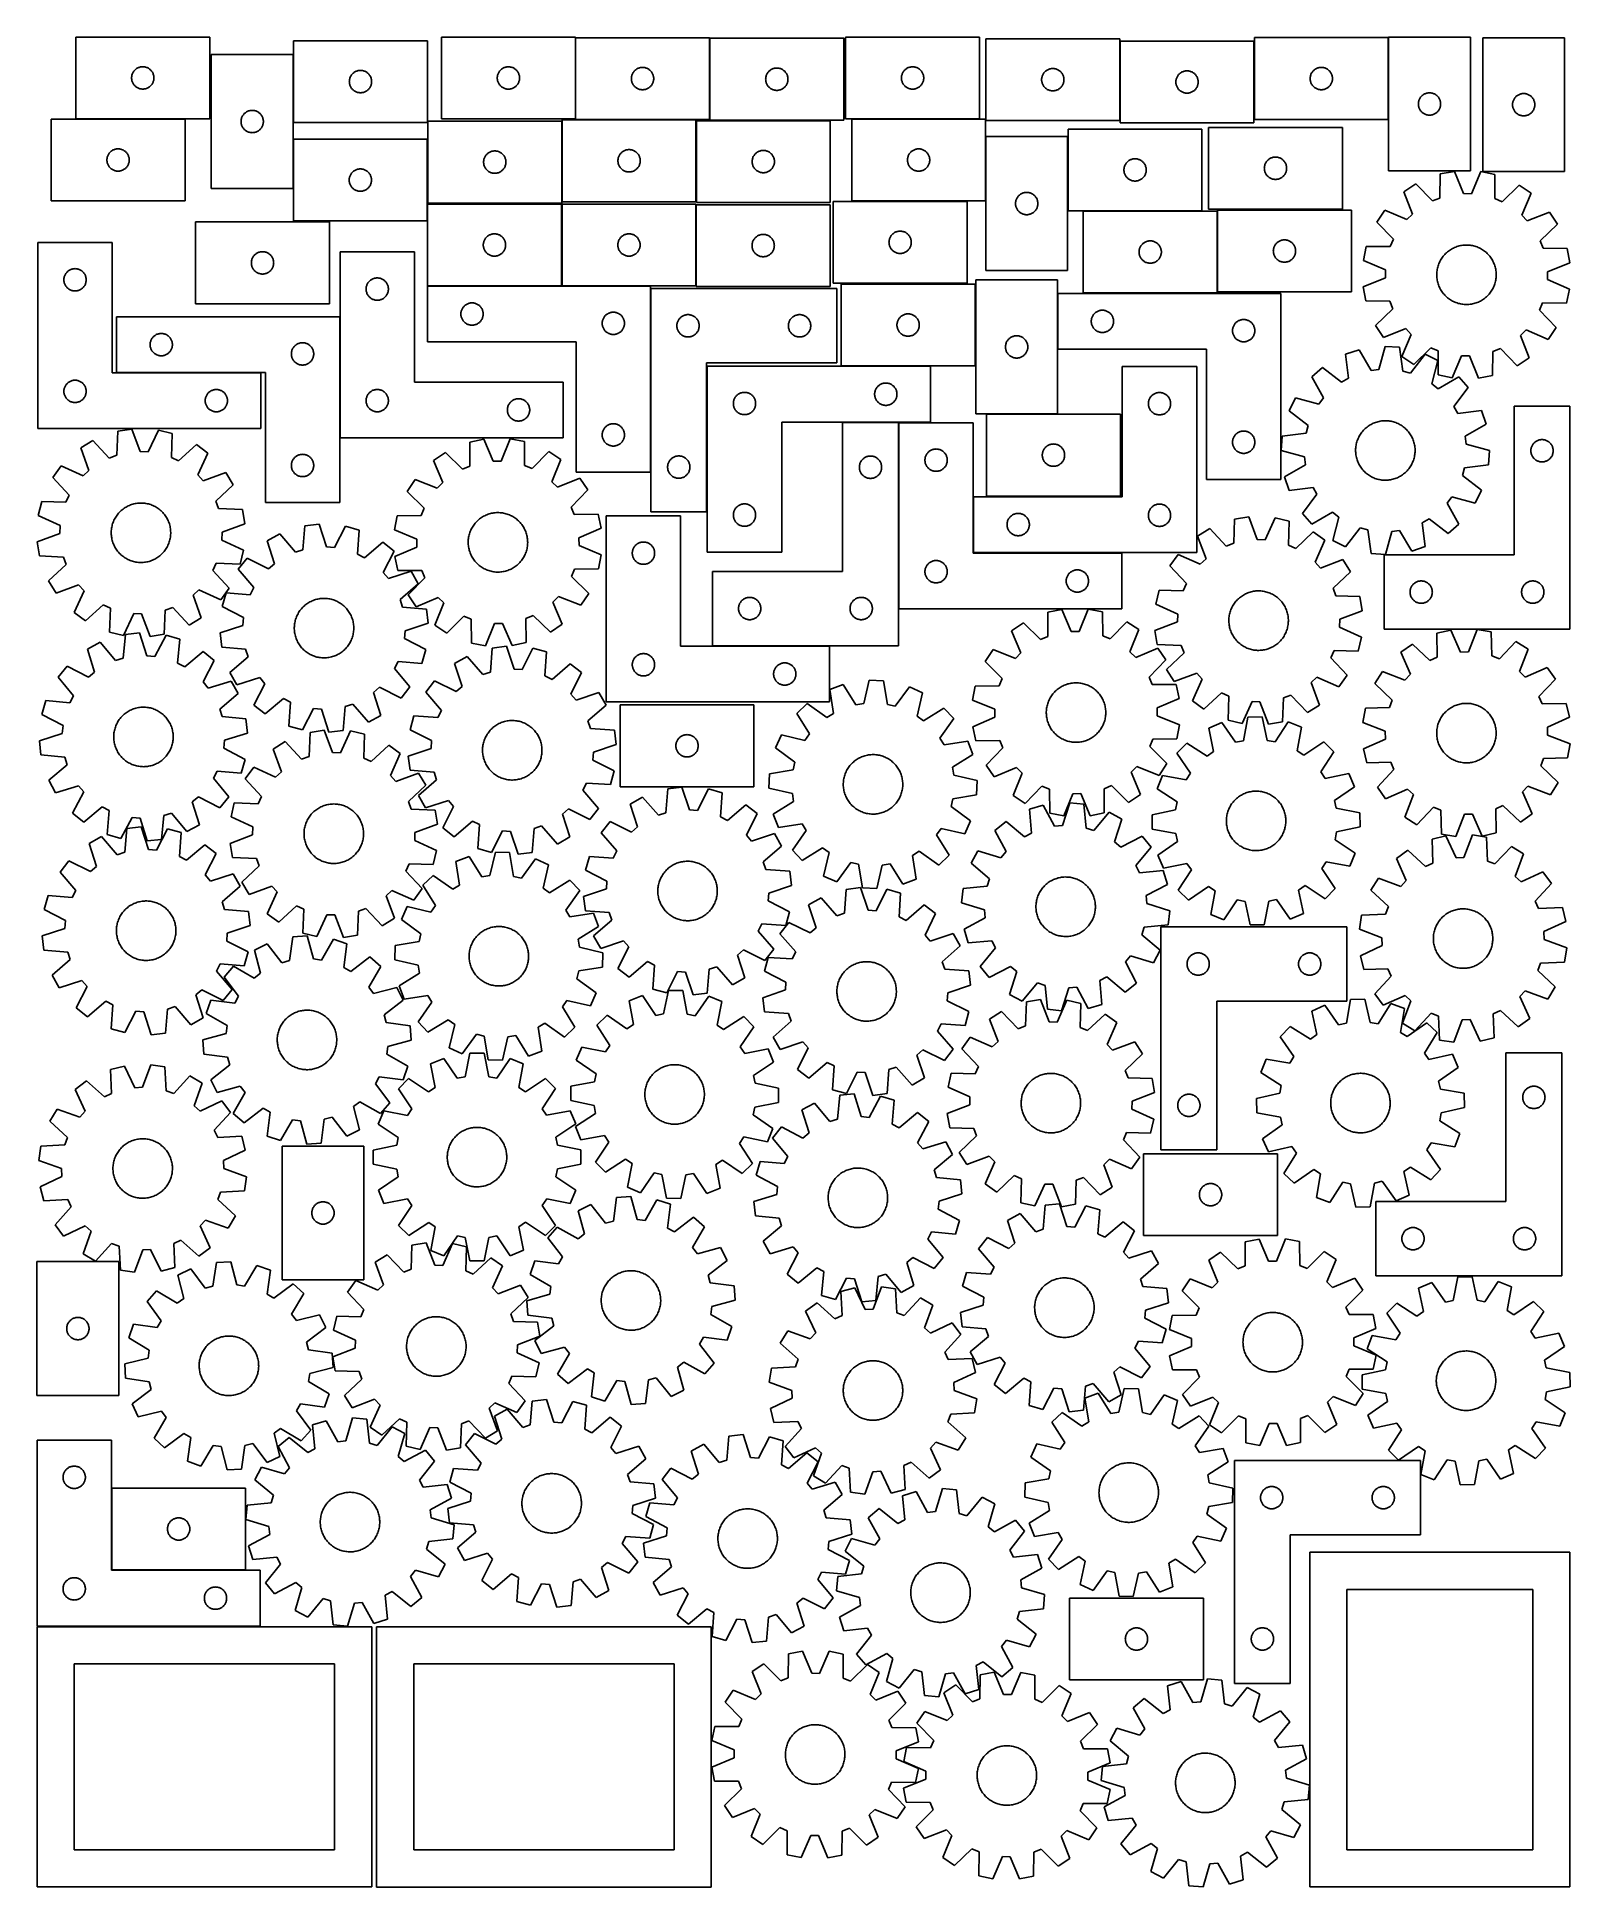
# Model space of a CAD drawing. Header units: millimetres. Extents: x 7 to 1243, y 7 to 1499.
import ezdxf

# ---------------------------------------------------------------- set-up
doc = ezdxf.new("R2010")
doc.units = ezdxf.units.MM
doc.layers.add('CUT', color=7, linetype='CONTINUOUS', true_color=0x000000)

msp = doc.modelspace()

# ---------------------------------------------------------------- linework, layer by layer
at = {"layer": 'CUT'}
for p, q in [((145.860898, 1499.010073), (37.860898, 1499.010073)), ((37.860898, 1499.010073), (37.860898, 1433.010073)), ((145.860898, 1433.010073), (145.860898, 1499.010073)), ((321.527095, 1496.040106), (213.527095, 1496.040106)), ((213.527095, 1496.040106), (213.527095, 1430.040106)), ((321.527095, 1430.040106), (321.527095, 1496.040106)), ((440.905208, 1498.956121), (332.905208, 1498.956121)), ((332.905208, 1498.956121), (332.905208, 1432.956121)), ((440.905208, 1432.956121), (440.905208, 1498.956121)), ((549.119504, 1498.446353), (441.119504, 1498.446353)), ((441.119504, 1498.446353), (441.119504, 1432.446353)), ((549.119504, 1432.446353), (549.119504, 1498.446353)), ((657.453487, 1497.953924), (549.453487, 1497.953924)), ((549.453487, 1497.953924), (549.453487, 1431.953924)), ((657.453487, 1431.953924), (657.453487, 1497.953924)), ((767.008359, 1498.968814), (659.008359, 1498.968814)), ((659.008359, 1498.968814), (659.008359, 1432.968814)), ((767.008359, 1432.968814), (767.008359, 1498.968814)), ((880.151609, 1497.581851), (772.151609, 1497.581851)), ((772.151609, 1497.581851), (772.151609, 1431.581851)), ((880.151609, 1431.581851), (880.151609, 1497.581851)), ((988.468198, 1495.710757), (880.468198, 1495.710757)), ((880.468198, 1495.710757), (880.468198, 1429.710757)), ((988.468198, 1429.710757), (988.468198, 1495.710757)), ((1096.808866, 1498.478823), (988.808866, 1498.478823)), ((988.808866, 1498.478823), (988.808866, 1432.478823)), ((1096.808866, 1432.478823), (1096.808866, 1498.478823)), ((1097.118477, 1498.977356), (1097.118477, 1390.977356)), ((1163.118477, 1498.977356), (1097.118477, 1498.977356)), ((1163.118477, 1390.977356), (1163.118477, 1498.977356)), ((1239.102841, 1498.398258), (1173.102841, 1498.398258)), ((1173.102841, 1498.398258), (1173.102841, 1390.398258)), ((1239.102841, 1390.398258), (1239.102841, 1498.398258)), ((213.163876, 1484.814273), (147.163876, 1484.814273)), ((147.163876, 1484.814273), (147.163876, 1376.814273)), ((213.163876, 1376.814273), (213.163876, 1484.814273)), ((82.860898, 1466.010073), (82.880168, 1466.598702)), ((82.880168, 1465.421445), (82.860898, 1466.010073)), ((82.880168, 1466.598702), (82.937894, 1467.184809)), ((82.937894, 1464.835338), (82.880168, 1465.421445)), ((82.937894, 1467.184809), (83.033831, 1467.765886)), ((83.033831, 1464.25426), (82.937894, 1464.835338)), ((83.033831, 1467.765886), (83.167566, 1468.339445)), ((83.167566, 1463.680702), (83.033831, 1464.25426)), ((83.167566, 1468.339445), (83.338527, 1468.903029)), ((83.338527, 1463.117118), (83.167566, 1463.680702)), ((83.338527, 1468.903029), (83.545982, 1469.454224)), ((83.545982, 1462.565922), (83.338527, 1463.117118)), ((83.545982, 1469.454224), (83.789043, 1469.990672)), ((83.789043, 1469.990672), (84.066669, 1470.510073)), ((84.066669, 1470.510073), (84.377672, 1471.010205)), ((84.377672, 1471.010205), (84.720718, 1471.488926)), ((84.720718, 1471.488926), (85.09434, 1471.944186)), ((85.09434, 1471.944186), (85.496937, 1472.374034)), ((85.496937, 1472.374034), (85.926786, 1472.776632)), ((85.926786, 1472.776632), (86.382045, 1473.150253)), ((86.382045, 1473.150253), (86.860766, 1473.4933)), ((86.860766, 1473.4933), (87.360898, 1473.804302)), ((87.360898, 1473.804302), (87.8803, 1474.081928)), ((87.8803, 1474.081928), (88.416747, 1474.324989)), ((88.416747, 1474.324989), (88.967943, 1474.532445)), ((88.967943, 1474.532445), (89.531527, 1474.703406)), ((89.531527, 1474.703406), (90.105085, 1474.837141)), ((90.105085, 1474.837141), (90.686162, 1474.933077)), ((90.686162, 1474.933077), (91.27227, 1474.990804)), ((91.27227, 1474.990804), (91.860898, 1475.010073)), ((91.860898, 1475.010073), (92.449526, 1474.990804)), ((92.449526, 1474.990804), (93.035634, 1474.933077)), ((93.035634, 1474.933077), (93.616711, 1474.837141)), ((93.616711, 1474.837141), (94.190269, 1474.703406)), ((94.190269, 1474.703406), (94.753853, 1474.532445)), ((94.753853, 1474.532445), (95.305049, 1474.324989)), ((95.305049, 1474.324989), (95.841496, 1474.081928)), ((95.841496, 1474.081928), (96.360898, 1473.804302)), ((96.360898, 1473.804302), (96.86103, 1473.4933)), ((96.86103, 1473.4933), (97.339751, 1473.150253)), ((97.339751, 1473.150253), (97.79501, 1472.776632)), ((97.79501, 1472.776632), (98.224859, 1472.374034)), ((98.224859, 1472.374034), (98.627456, 1471.944186)), ((98.627456, 1471.944186), (99.001078, 1471.488926)), ((99.001078, 1471.488926), (99.344125, 1471.010205)), ((99.344125, 1471.010205), (99.655127, 1470.510073)), ((99.655127, 1470.510073), (99.932753, 1469.990672)), ((99.932753, 1469.990672), (100.175814, 1469.454224)), ((100.175814, 1469.454224), (100.383269, 1468.903029)), ((100.383269, 1463.117118), (100.175814, 1462.565922)), ((100.383269, 1468.903029), (100.554231, 1468.339445)), ((100.554231, 1463.680702), (100.383269, 1463.117118)), ((100.554231, 1468.339445), (100.687966, 1467.765886)), ((100.687966, 1464.25426), (100.554231, 1463.680702)), ((100.687966, 1467.765886), (100.783902, 1467.184809)), ((100.783902, 1464.835338), (100.687966, 1464.25426)), ((100.783902, 1467.184809), (100.841628, 1466.598702)), ((100.841628, 1465.421445), (100.783902, 1464.835338)), ((100.841628, 1466.598702), (100.860898, 1466.010073)), ((100.860898, 1466.010073), (100.841628, 1465.421445)), ((258.527095, 1463.040106), (258.546365, 1463.628734)), ((258.546365, 1462.451477), (258.527095, 1463.040106)), ((258.546365, 1463.628734), (258.604091, 1464.214841)), ((258.604091, 1464.214841), (258.700027, 1464.795919)), ((258.700027, 1464.795919), (258.833763, 1465.369477)), ((258.833763, 1465.369477), (259.004724, 1465.933061)), ((259.004724, 1465.933061), (259.212179, 1466.484257)), ((259.212179, 1466.484257), (259.45524, 1467.020704)), ((259.45524, 1467.020704), (259.732866, 1467.540106)), ((259.732866, 1467.540106), (260.043868, 1468.040238)), ((260.043868, 1468.040238), (260.386915, 1468.518958)), ((260.386915, 1468.518958), (260.760537, 1468.974218)), ((260.760537, 1468.974218), (261.163134, 1469.404067)), ((261.163134, 1469.404067), (261.592983, 1469.806664)), ((261.592983, 1469.806664), (262.048242, 1470.180286)), ((262.048242, 1470.180286), (262.526963, 1470.523332)), ((262.526963, 1470.523332), (263.027095, 1470.834334)), ((263.027095, 1470.834334), (263.546497, 1471.11196)), ((263.546497, 1471.11196), (264.082944, 1471.355021)), ((264.082944, 1471.355021), (264.63414, 1471.562477)), ((264.63414, 1471.562477), (265.197724, 1471.733438)), ((265.197724, 1471.733438), (265.771282, 1471.867173)), ((265.771282, 1471.867173), (266.352359, 1471.963109)), ((266.352359, 1471.963109), (266.938467, 1472.020836)), ((266.938467, 1472.020836), (267.527095, 1472.040106)), ((267.527095, 1472.040106), (268.115723, 1472.020836)), ((268.115723, 1472.020836), (268.701831, 1471.963109)), ((268.701831, 1471.963109), (269.282908, 1471.867173)), ((269.282908, 1471.867173), (269.856466, 1471.733438)), ((269.856466, 1471.733438), (270.42005, 1471.562477)), ((270.42005, 1471.562477), (270.971246, 1471.355021)), ((270.971246, 1471.355021), (271.507693, 1471.11196)), ((271.507693, 1471.11196), (272.027095, 1470.834334)), ((272.027095, 1470.834334), (272.527227, 1470.523332)), ((272.527227, 1470.523332), (273.005948, 1470.180286)), ((273.005948, 1470.180286), (273.461207, 1469.806664)), ((273.461207, 1469.806664), (273.891056, 1469.404067)), ((273.891056, 1469.404067), (274.293653, 1468.974218)), ((274.293653, 1468.974218), (274.667275, 1468.518958)), ((274.667275, 1468.518958), (275.010321, 1468.040238)), ((275.010321, 1468.040238), (275.321324, 1467.540106)), ((275.321324, 1467.540106), (275.59895, 1467.020704)), ((275.59895, 1467.020704), (275.842011, 1466.484257)), ((275.842011, 1466.484257), (276.049466, 1465.933061)), ((276.049466, 1465.933061), (276.220427, 1465.369477)), ((276.220427, 1465.369477), (276.354163, 1464.795919)), ((276.354163, 1464.795919), (276.450099, 1464.214841)), ((276.450099, 1464.214841), (276.507825, 1463.628734)), ((276.507825, 1463.628734), (276.527095, 1463.040106)), ((276.527095, 1463.040106), (276.507825, 1462.451477)), ((377.905208, 1465.956121), (377.924477, 1466.544749)), ((377.924477, 1465.367493), (377.905208, 1465.956121)), ((377.924477, 1466.544749), (377.982204, 1467.130857)), ((377.982204, 1464.781386), (377.924477, 1465.367493)), ((377.982204, 1467.130857), (378.07814, 1467.711934)), ((378.07814, 1464.200308), (377.982204, 1464.781386)), ((378.07814, 1467.711934), (378.211875, 1468.285493)), ((378.211875, 1463.62675), (378.07814, 1464.200308)), ((378.211875, 1468.285493), (378.382837, 1468.849076)), ((378.382837, 1463.063166), (378.211875, 1463.62675)), ((378.382837, 1468.849076), (378.590292, 1469.400272)), ((378.590292, 1462.51197), (378.382837, 1463.063166)), ((378.590292, 1469.400272), (378.833353, 1469.936719)), ((378.833353, 1469.936719), (379.110979, 1470.456121)), ((379.110979, 1470.456121), (379.421981, 1470.956253)), ((379.421981, 1470.956253), (379.765028, 1471.434974)), ((379.765028, 1471.434974), (380.13865, 1471.890234)), ((380.13865, 1471.890234), (380.541247, 1472.320082)), ((380.541247, 1472.320082), (380.971095, 1472.72268)), ((380.971095, 1472.72268), (381.426355, 1473.096301)), ((381.426355, 1473.096301), (381.905076, 1473.439348)), ((381.905076, 1473.439348), (382.405208, 1473.75035)), ((382.405208, 1473.75035), (382.92461, 1474.027976)), ((382.92461, 1474.027976), (383.461057, 1474.271037)), ((383.461057, 1474.271037), (384.012253, 1474.478492)), ((384.012253, 1474.478492), (384.575836, 1474.649454)), ((384.575836, 1474.649454), (385.149395, 1474.783189)), ((385.149395, 1474.783189), (385.730472, 1474.879125)), ((385.730472, 1474.879125), (386.31658, 1474.936852)), ((386.31658, 1474.936852), (386.905208, 1474.956121)), ((386.905208, 1474.956121), (387.493836, 1474.936852)), ((387.493836, 1474.936852), (388.079944, 1474.879125)), ((388.079944, 1474.879125), (388.661021, 1474.783189)), ((388.661021, 1474.783189), (389.234579, 1474.649454)), ((389.234579, 1474.649454), (389.798163, 1474.478492)), ((389.798163, 1474.478492), (390.349359, 1474.271037)), ((390.349359, 1474.271037), (390.885806, 1474.027976)), ((390.885806, 1474.027976), (391.405208, 1473.75035)), ((391.405208, 1473.75035), (391.90534, 1473.439348)), ((391.90534, 1473.439348), (392.384061, 1473.096301)), ((392.384061, 1473.096301), (392.83932, 1472.72268)), ((392.83932, 1472.72268), (393.269169, 1472.320082)), ((393.269169, 1472.320082), (393.671766, 1471.890234)), ((393.671766, 1471.890234), (394.045388, 1471.434974)), ((394.045388, 1471.434974), (394.388434, 1470.956253)), ((394.388434, 1470.956253), (394.699436, 1470.456121)), ((394.699436, 1470.456121), (394.977062, 1469.936719)), ((394.977062, 1469.936719), (395.220124, 1469.400272)), ((395.220124, 1469.400272), (395.427579, 1468.849076)), ((395.427579, 1463.063166), (395.220124, 1462.51197)), ((395.427579, 1468.849076), (395.59854, 1468.285493)), ((395.59854, 1463.62675), (395.427579, 1463.063166)), ((395.59854, 1468.285493), (395.732275, 1467.711934)), ((395.732275, 1464.200308), (395.59854, 1463.62675)), ((395.732275, 1467.711934), (395.828212, 1467.130857)), ((395.828212, 1464.781386), (395.732275, 1464.200308)), ((395.828212, 1467.130857), (395.885938, 1466.544749)), ((395.885938, 1465.367493), (395.828212, 1464.781386)), ((395.885938, 1466.544749), (395.905208, 1465.956121)), ((395.905208, 1465.956121), (395.885938, 1465.367493)), ((486.119504, 1465.446353), (486.138774, 1466.034981)), ((486.138774, 1464.857724), (486.119504, 1465.446353)), ((486.138774, 1466.034981), (486.1965, 1466.621088)), ((486.1965, 1464.271617), (486.138774, 1464.857724)), ((486.1965, 1466.621088), (486.292437, 1467.202166)), ((486.292437, 1463.69054), (486.1965, 1464.271617)), ((486.292437, 1467.202166), (486.426172, 1467.775724)), ((486.426172, 1463.116981), (486.292437, 1463.69054)), ((486.426172, 1467.775724), (486.597133, 1468.339308)), ((486.597133, 1462.553397), (486.426172, 1463.116981)), ((486.597133, 1468.339308), (486.804588, 1468.890504)), ((486.804588, 1468.890504), (487.047649, 1469.426951)), ((487.047649, 1469.426951), (487.325275, 1469.946353)), ((487.325275, 1469.946353), (487.636278, 1470.446485)), ((487.636278, 1470.446485), (487.979324, 1470.925205)), ((487.979324, 1470.925205), (488.352946, 1471.380465)), ((488.352946, 1471.380465), (488.755543, 1471.810314)), ((488.755543, 1471.810314), (489.185392, 1472.212911)), ((489.185392, 1472.212911), (489.640651, 1472.586533)), ((489.640651, 1472.586533), (490.119372, 1472.929579)), ((490.119372, 1472.929579), (490.619504, 1473.240581)), ((490.619504, 1473.240581), (491.138906, 1473.518207)), ((491.138906, 1473.518207), (491.675353, 1473.761268)), ((491.675353, 1473.761268), (492.226549, 1473.968724)), ((492.226549, 1473.968724), (492.790133, 1474.139685)), ((492.790133, 1474.139685), (493.363691, 1474.27342)), ((493.363691, 1474.27342), (493.944768, 1474.369356)), ((493.944768, 1474.369356), (494.530876, 1474.427083)), ((494.530876, 1474.427083), (495.119504, 1474.446353)), ((495.119504, 1474.446353), (495.708132, 1474.427083)), ((495.708132, 1474.427083), (496.29424, 1474.369356)), ((496.29424, 1474.369356), (496.875317, 1474.27342)), ((496.875317, 1474.27342), (497.448875, 1474.139685)), ((497.448875, 1474.139685), (498.012459, 1473.968724)), ((498.012459, 1473.968724), (498.563655, 1473.761268)), ((498.563655, 1473.761268), (499.100102, 1473.518207)), ((499.100102, 1473.518207), (499.619504, 1473.240581)), ((499.619504, 1473.240581), (500.119636, 1472.929579)), ((500.119636, 1472.929579), (500.598357, 1472.586533)), ((500.598357, 1472.586533), (501.053616, 1472.212911)), ((501.053616, 1472.212911), (501.483465, 1471.810314)), ((501.483465, 1471.810314), (501.886062, 1471.380465)), ((501.886062, 1471.380465), (502.259684, 1470.925205)), ((502.259684, 1470.925205), (502.602731, 1470.446485)), ((502.602731, 1470.446485), (502.913733, 1469.946353)), ((502.913733, 1469.946353), (503.191359, 1469.426951)), ((503.191359, 1469.426951), (503.43442, 1468.890504)), ((503.43442, 1468.890504), (503.641875, 1468.339308)), ((503.641875, 1468.339308), (503.812836, 1467.775724)), ((503.812836, 1463.116981), (503.641875, 1462.553397)), ((503.812836, 1467.775724), (503.946572, 1467.202166)), ((503.946572, 1463.69054), (503.812836, 1463.116981)), ((503.946572, 1467.202166), (504.042508, 1466.621088)), ((504.042508, 1464.271617), (503.946572, 1463.69054)), ((504.042508, 1466.621088), (504.100234, 1466.034981)), ((504.100234, 1464.857724), (504.042508, 1464.271617)), ((504.100234, 1466.034981), (504.119504, 1465.446353)), ((504.119504, 1465.446353), (504.100234, 1464.857724)), ((594.453487, 1464.953924), (594.472756, 1465.542552)), ((594.472756, 1464.365296), (594.453487, 1464.953924)), ((594.472756, 1465.542552), (594.530483, 1466.12866)), ((594.530483, 1463.779188), (594.472756, 1464.365296)), ((594.530483, 1466.12866), (594.626419, 1466.709737)), ((594.626419, 1463.198111), (594.530483, 1463.779188)), ((594.626419, 1466.709737), (594.760154, 1467.283295)), ((594.760154, 1462.624553), (594.626419, 1463.198111)), ((594.760154, 1467.283295), (594.931115, 1467.846879)), ((594.931115, 1467.846879), (595.138571, 1468.398075)), ((595.138571, 1468.398075), (595.381632, 1468.934522)), ((595.381632, 1468.934522), (595.659258, 1469.453924)), ((595.659258, 1469.453924), (595.97026, 1469.954056)), ((595.97026, 1469.954056), (596.313307, 1470.432777)), ((596.313307, 1470.432777), (596.686928, 1470.888036)), ((596.686928, 1470.888036), (597.089526, 1471.317885)), ((597.089526, 1471.317885), (597.519374, 1471.720482)), ((597.519374, 1471.720482), (597.974634, 1472.094104)), ((597.974634, 1472.094104), (598.453354, 1472.437151)), ((598.453354, 1472.437151), (598.953487, 1472.748153)), ((598.953487, 1472.748153), (599.472888, 1473.025779)), ((599.472888, 1473.025779), (600.009336, 1473.26884)), ((600.009336, 1473.26884), (600.560531, 1473.476295)), ((600.560531, 1473.476295), (601.124115, 1473.647256)), ((601.124115, 1473.647256), (601.697674, 1473.780992)), ((601.697674, 1473.780992), (602.278751, 1473.876928)), ((602.278751, 1473.876928), (602.864858, 1473.934654)), ((602.864858, 1473.934654), (603.453487, 1473.953924)), ((603.453487, 1473.953924), (604.042115, 1473.934654)), ((604.042115, 1473.934654), (604.628222, 1473.876928)), ((604.628222, 1473.876928), (605.209299, 1473.780992)), ((605.209299, 1473.780992), (605.782858, 1473.647256)), ((605.782858, 1473.647256), (606.346442, 1473.476295)), ((606.346442, 1473.476295), (606.897637, 1473.26884)), ((606.897637, 1473.26884), (607.434085, 1473.025779)), ((607.434085, 1473.025779), (607.953487, 1472.748153)), ((607.953487, 1472.748153), (608.453619, 1472.437151)), ((608.453619, 1472.437151), (608.932339, 1472.094104)), ((608.932339, 1472.094104), (609.387599, 1471.720482)), ((609.387599, 1471.720482), (609.817448, 1471.317885)), ((609.817448, 1471.317885), (610.220045, 1470.888036)), ((610.220045, 1470.888036), (610.593667, 1470.432777)), ((610.593667, 1470.432777), (610.936713, 1469.954056)), ((610.936713, 1469.954056), (611.247715, 1469.453924)), ((611.247715, 1469.453924), (611.525341, 1468.934522)), ((611.525341, 1468.934522), (611.768402, 1468.398075)), ((611.768402, 1468.398075), (611.975858, 1467.846879)), ((611.975858, 1467.846879), (612.146819, 1467.283295)), ((612.146819, 1467.283295), (612.280554, 1466.709737)), ((612.280554, 1463.198111), (612.146819, 1462.624553)), ((612.280554, 1466.709737), (612.37649, 1466.12866)), ((612.37649, 1463.779188), (612.280554, 1463.198111)), ((612.37649, 1466.12866), (612.434217, 1465.542552)), ((612.434217, 1464.365296), (612.37649, 1463.779188)), ((612.434217, 1465.542552), (612.453487, 1464.953924)), ((612.453487, 1464.953924), (612.434217, 1464.365296)), ((704.008359, 1465.968814), (704.027629, 1466.557442)), ((704.027629, 1465.380185), (704.008359, 1465.968814)), ((704.027629, 1466.557442), (704.085355, 1467.143549)), ((704.085355, 1464.794078), (704.027629, 1465.380185)), ((704.085355, 1467.143549), (704.181292, 1467.724626)), ((704.181292, 1464.213001), (704.085355, 1464.794078)), ((704.181292, 1467.724626), (704.315027, 1468.298185)), ((704.315027, 1463.639442), (704.181292, 1464.213001)), ((704.315027, 1468.298185), (704.485988, 1468.861769)), ((704.485988, 1463.075858), (704.315027, 1463.639442)), ((704.485988, 1468.861769), (704.693443, 1469.412964)), ((704.693443, 1462.524663), (704.485988, 1463.075858)), ((704.693443, 1469.412964), (704.936504, 1469.949412)), ((704.936504, 1469.949412), (705.21413, 1470.468814)), ((705.21413, 1470.468814), (705.525133, 1470.968946)), ((705.525133, 1470.968946), (705.868179, 1471.447666)), ((705.868179, 1471.447666), (706.241801, 1471.902926)), ((706.241801, 1471.902926), (706.644398, 1472.332775)), ((706.644398, 1472.332775), (707.074247, 1472.735372)), ((707.074247, 1472.735372), (707.529506, 1473.108994)), ((707.529506, 1473.108994), (708.008227, 1473.45204)), ((708.008227, 1473.45204), (708.508359, 1473.763042)), ((708.508359, 1473.763042), (709.027761, 1474.040668)), ((709.027761, 1474.040668), (709.564208, 1474.283729)), ((709.564208, 1474.283729), (710.115404, 1474.491185)), ((710.115404, 1474.491185), (710.678988, 1474.662146)), ((710.678988, 1474.662146), (711.252546, 1474.795881)), ((711.252546, 1474.795881), (711.833623, 1474.891817)), ((711.833623, 1474.891817), (712.419731, 1474.949544)), ((712.419731, 1474.949544), (713.008359, 1474.968814)), ((713.008359, 1474.968814), (713.596987, 1474.949544)), ((713.596987, 1474.949544), (714.183095, 1474.891817)), ((714.183095, 1474.891817), (714.764172, 1474.795881)), ((714.764172, 1474.795881), (715.33773, 1474.662146)), ((715.33773, 1474.662146), (715.901314, 1474.491185)), ((715.901314, 1474.491185), (716.45251, 1474.283729)), ((716.45251, 1474.283729), (716.988957, 1474.040668)), ((716.988957, 1474.040668), (717.508359, 1473.763042)), ((717.508359, 1473.763042), (718.008491, 1473.45204)), ((718.008491, 1473.45204), (718.487212, 1473.108994)), ((718.487212, 1473.108994), (718.942471, 1472.735372)), ((718.942471, 1472.735372), (719.37232, 1472.332775)), ((719.37232, 1472.332775), (719.774917, 1471.902926)), ((719.774917, 1471.902926), (720.148539, 1471.447666)), ((720.148539, 1471.447666), (720.491586, 1470.968946)), ((720.491586, 1470.968946), (720.802588, 1470.468814)), ((720.802588, 1470.468814), (721.080214, 1469.949412)), ((721.080214, 1469.949412), (721.323275, 1469.412964)), ((721.323275, 1469.412964), (721.53073, 1468.861769)), ((721.53073, 1463.075858), (721.323275, 1462.524663)), ((721.53073, 1468.861769), (721.701691, 1468.298185)), ((721.701691, 1463.639442), (721.53073, 1463.075858)), ((721.701691, 1468.298185), (721.835427, 1467.724626)), ((721.835427, 1464.213001), (721.701691, 1463.639442)), ((721.835427, 1467.724626), (721.931363, 1467.143549)), ((721.931363, 1464.794078), (721.835427, 1464.213001)), ((721.931363, 1467.143549), (721.989089, 1466.557442)), ((721.989089, 1465.380185), (721.931363, 1464.794078)), ((721.989089, 1466.557442), (722.008359, 1465.968814)), ((722.008359, 1465.968814), (721.989089, 1465.380185)), ((817.151609, 1464.581851), (817.170878, 1465.170479)), ((817.170878, 1463.993223), (817.151609, 1464.581851)), ((817.170878, 1465.170479), (817.228605, 1465.756586)), ((817.228605, 1463.407115), (817.170878, 1463.993223)), ((817.228605, 1465.756586), (817.324541, 1466.337664)), ((817.324541, 1462.826038), (817.228605, 1463.407115)), ((817.324541, 1466.337664), (817.458276, 1466.911222)), ((817.458276, 1462.252479), (817.324541, 1462.826038)), ((817.458276, 1466.911222), (817.629237, 1467.474806)), ((817.629237, 1467.474806), (817.836693, 1468.026002)), ((817.836693, 1468.026002), (818.079754, 1468.562449)), ((818.079754, 1468.562449), (818.35738, 1469.081851)), ((818.35738, 1469.081851), (818.668382, 1469.581983)), ((818.668382, 1469.581983), (819.011428, 1470.060704)), ((819.011428, 1470.060704), (819.38505, 1470.515963)), ((819.38505, 1470.515963), (819.787648, 1470.945812)), ((819.787648, 1470.945812), (820.217496, 1471.348409)), ((820.217496, 1471.348409), (820.672756, 1471.722031)), ((820.672756, 1471.722031), (821.151476, 1472.065077)), ((821.151476, 1472.065077), (821.651609, 1472.376079)), ((821.651609, 1472.376079), (822.17101, 1472.653705)), ((822.17101, 1472.653705), (822.707458, 1472.896766)), ((822.707458, 1472.896766), (823.258653, 1473.104222)), ((823.258653, 1473.104222), (823.822237, 1473.275183)), ((823.822237, 1473.275183), (824.395796, 1473.408918)), ((824.395796, 1473.408918), (824.976873, 1473.504854)), ((824.976873, 1473.504854), (825.56298, 1473.562581)), ((825.56298, 1473.562581), (826.151609, 1473.581851)), ((826.151609, 1473.581851), (826.740237, 1473.562581)), ((826.740237, 1473.562581), (827.326344, 1473.504854)), ((827.326344, 1473.504854), (827.907421, 1473.408918)), ((827.907421, 1473.408918), (828.48098, 1473.275183)), ((828.48098, 1473.275183), (829.044564, 1473.104222)), ((829.044564, 1473.104222), (829.595759, 1472.896766)), ((829.595759, 1472.896766), (830.132207, 1472.653705)), ((830.132207, 1472.653705), (830.651609, 1472.376079)), ((830.651609, 1472.376079), (831.151741, 1472.065077)), ((831.151741, 1472.065077), (831.630461, 1471.722031)), ((831.630461, 1471.722031), (832.085721, 1471.348409)), ((832.085721, 1471.348409), (832.51557, 1470.945812)), ((832.51557, 1470.945812), (832.918167, 1470.515963)), ((832.918167, 1470.515963), (833.291789, 1470.060704)), ((833.291789, 1470.060704), (833.634835, 1469.581983)), ((833.634835, 1469.581983), (833.945837, 1469.081851)), ((833.945837, 1469.081851), (834.223463, 1468.562449)), ((834.223463, 1468.562449), (834.466524, 1468.026002)), ((834.466524, 1468.026002), (834.67398, 1467.474806)), ((834.67398, 1467.474806), (834.844941, 1466.911222)), ((834.844941, 1466.911222), (834.978676, 1466.337664)), ((834.978676, 1462.826038), (834.844941, 1462.252479)), ((834.978676, 1466.337664), (835.074612, 1465.756586)), ((835.074612, 1463.407115), (834.978676, 1462.826038)), ((835.074612, 1465.756586), (835.132339, 1465.170479)), ((835.132339, 1463.993223), (835.074612, 1463.407115)), ((835.132339, 1465.170479), (835.151609, 1464.581851)), ((835.151609, 1464.581851), (835.132339, 1463.993223)), ((925.468198, 1462.710757), (925.487468, 1463.299385)), ((925.487468, 1462.122129), (925.468198, 1462.710757)), ((925.487468, 1463.299385), (925.545194, 1463.885493)), ((925.545194, 1463.885493), (925.64113, 1464.46657)), ((925.64113, 1464.46657), (925.774865, 1465.040128)), ((925.774865, 1465.040128), (925.945827, 1465.603712)), ((925.945827, 1465.603712), (926.153282, 1466.154908)), ((926.153282, 1466.154908), (926.396343, 1466.691355)), ((926.396343, 1466.691355), (926.673969, 1467.210757)), ((926.673969, 1467.210757), (926.984971, 1467.710889)), ((926.984971, 1467.710889), (927.328018, 1468.18961)), ((927.328018, 1468.18961), (927.70164, 1468.644869)), ((927.70164, 1468.644869), (928.104237, 1469.074718)), ((928.104237, 1469.074718), (928.534086, 1469.477315)), ((928.534086, 1469.477315), (928.989345, 1469.850937)), ((928.989345, 1469.850937), (929.468066, 1470.193983)), ((929.468066, 1470.193983), (929.968198, 1470.504986)), ((929.968198, 1470.504986), (930.4876, 1470.782612)), ((930.4876, 1470.782612), (931.024047, 1471.025673)), ((931.024047, 1471.025673), (931.575243, 1471.233128)), ((931.575243, 1471.233128), (932.138826, 1471.404089)), ((932.138826, 1471.404089), (932.712385, 1471.537824)), ((932.712385, 1471.537824), (933.293462, 1471.633761)), ((933.293462, 1471.633761), (933.87957, 1471.691487)), ((933.87957, 1471.691487), (934.468198, 1471.710757)), ((934.468198, 1471.710757), (935.056826, 1471.691487)), ((935.056826, 1471.691487), (935.642934, 1471.633761)), ((935.642934, 1471.633761), (936.224011, 1471.537824)), ((936.224011, 1471.537824), (936.797569, 1471.404089)), ((936.797569, 1471.404089), (937.361153, 1471.233128)), ((937.361153, 1471.233128), (937.912349, 1471.025673)), ((937.912349, 1471.025673), (938.448796, 1470.782612)), ((938.448796, 1470.782612), (938.968198, 1470.504986)), ((938.968198, 1470.504986), (939.46833, 1470.193983)), ((939.46833, 1470.193983), (939.947051, 1469.850937)), ((939.947051, 1469.850937), (940.40231, 1469.477315)), ((940.40231, 1469.477315), (940.832159, 1469.074718)), ((940.832159, 1469.074718), (941.234756, 1468.644869)), ((941.234756, 1468.644869), (941.608378, 1468.18961)), ((941.608378, 1468.18961), (941.951424, 1467.710889)), ((941.951424, 1467.710889), (942.262427, 1467.210757)), ((942.262427, 1467.210757), (942.540053, 1466.691355)), ((942.540053, 1466.691355), (942.783114, 1466.154908)), ((942.783114, 1466.154908), (942.990569, 1465.603712)), ((942.990569, 1465.603712), (943.16153, 1465.040128)), ((943.16153, 1465.040128), (943.295265, 1464.46657)), ((943.295265, 1464.46657), (943.391202, 1463.885493)), ((943.391202, 1463.885493), (943.448928, 1463.299385)), ((943.448928, 1463.299385), (943.468198, 1462.710757)), ((943.468198, 1462.710757), (943.448928, 1462.122129)), ((1033.808866, 1465.478823), (1033.828135, 1466.067452)), ((1033.828135, 1464.890195), (1033.808866, 1465.478823)), ((1033.828135, 1466.067452), (1033.885862, 1466.653559)), ((1033.885862, 1464.304088), (1033.828135, 1464.890195)), ((1033.885862, 1466.653559), (1033.981798, 1467.234636)), ((1033.981798, 1463.72301), (1033.885862, 1464.304088)), ((1033.981798, 1467.234636), (1034.115533, 1467.808195)), ((1034.115533, 1463.149452), (1033.981798, 1463.72301)), ((1034.115533, 1467.808195), (1034.286494, 1468.371779)), ((1034.286494, 1462.585868), (1034.115533, 1463.149452)), ((1034.286494, 1468.371779), (1034.49395, 1468.922974)), ((1034.49395, 1468.922974), (1034.737011, 1469.459422)), ((1034.737011, 1469.459422), (1035.014637, 1469.978823)), ((1035.014637, 1469.978823), (1035.325639, 1470.478955)), ((1035.325639, 1470.478955), (1035.668686, 1470.957676)), ((1035.668686, 1470.957676), (1036.042307, 1471.412936)), ((1036.042307, 1471.412936), (1036.444905, 1471.842784)), ((1036.444905, 1471.842784), (1036.874753, 1472.245382)), ((1036.874753, 1472.245382), (1037.330013, 1472.619003)), ((1037.330013, 1472.619003), (1037.808734, 1472.96205)), ((1037.808734, 1472.96205), (1038.308866, 1473.273052)), ((1038.308866, 1473.273052), (1038.828267, 1473.550678)), ((1038.828267, 1473.550678), (1039.364715, 1473.793739)), ((1039.364715, 1473.793739), (1039.91591, 1474.001195)), ((1039.91591, 1474.001195), (1040.479494, 1474.172156)), ((1040.479494, 1474.172156), (1041.053053, 1474.305891)), ((1041.053053, 1474.305891), (1041.63413, 1474.401827)), ((1041.63413, 1474.401827), (1042.220237, 1474.459554)), ((1042.220237, 1474.459554), (1042.808866, 1474.478823)), ((1042.808866, 1474.478823), (1043.397494, 1474.459554)), ((1043.397494, 1474.459554), (1043.983601, 1474.401827)), ((1043.983601, 1474.401827), (1044.564679, 1474.305891)), ((1044.564679, 1474.305891), (1045.138237, 1474.172156)), ((1045.138237, 1474.172156), (1045.701821, 1474.001195)), ((1045.701821, 1474.001195), (1046.253017, 1473.793739)), ((1046.253017, 1473.793739), (1046.789464, 1473.550678)), ((1046.789464, 1473.550678), (1047.308866, 1473.273052)), ((1047.308866, 1473.273052), (1047.808998, 1472.96205)), ((1047.808998, 1472.96205), (1048.287718, 1472.619003)), ((1048.287718, 1472.619003), (1048.742978, 1472.245382)), ((1048.742978, 1472.245382), (1049.172827, 1471.842784)), ((1049.172827, 1471.842784), (1049.575424, 1471.412936)), ((1049.575424, 1471.412936), (1049.949046, 1470.957676)), ((1049.949046, 1470.957676), (1050.292092, 1470.478955)), ((1050.292092, 1470.478955), (1050.603094, 1469.978823)), ((1050.603094, 1469.978823), (1050.88072, 1469.459422)), ((1050.88072, 1469.459422), (1051.123781, 1468.922974)), ((1051.123781, 1468.922974), (1051.331237, 1468.371779)), ((1051.331237, 1468.371779), (1051.502198, 1467.808195)), ((1051.502198, 1463.149452), (1051.331237, 1462.585868)), ((1051.502198, 1467.808195), (1051.635933, 1467.234636)), ((1051.635933, 1463.72301), (1051.502198, 1463.149452)), ((1051.635933, 1467.234636), (1051.731869, 1466.653559)), ((1051.731869, 1464.304088), (1051.635933, 1463.72301)), ((1051.731869, 1466.653559), (1051.789596, 1466.067452)), ((1051.789596, 1464.890195), (1051.731869, 1464.304088)), ((1051.789596, 1466.067452), (1051.808866, 1465.478823)), ((1051.808866, 1465.478823), (1051.789596, 1464.890195)), ((83.789043, 1462.029475), (83.545982, 1462.565922)), ((84.066669, 1461.510073), (83.789043, 1462.029475)), ((84.377672, 1461.009941), (84.066669, 1461.510073)), ((84.720718, 1460.53122), (84.377672, 1461.009941)), ((85.09434, 1460.075961), (84.720718, 1460.53122)), ((85.496937, 1459.646112), (85.09434, 1460.075961)), ((85.926786, 1459.243515), (85.496937, 1459.646112)), ((86.382045, 1458.869893), (85.926786, 1459.243515)), ((86.860766, 1458.526847), (86.382045, 1458.869893)), ((87.360898, 1458.215845), (86.860766, 1458.526847)), ((87.8803, 1457.938219), (87.360898, 1458.215845)), ((88.416747, 1457.695158), (87.8803, 1457.938219)), ((88.967943, 1457.487702), (88.416747, 1457.695158)), ((89.531527, 1457.316741), (88.967943, 1457.487702)), ((90.105085, 1457.183006), (89.531527, 1457.316741)), ((90.686162, 1457.08707), (90.105085, 1457.183006)), ((91.27227, 1457.029343), (90.686162, 1457.08707)), ((91.860898, 1457.010073), (91.27227, 1457.029343)), ((92.449526, 1457.029343), (91.860898, 1457.010073)), ((93.035634, 1457.08707), (92.449526, 1457.029343)), ((93.616711, 1457.183006), (93.035634, 1457.08707)), ((94.190269, 1457.316741), (93.616711, 1457.183006)), ((94.753853, 1457.487702), (94.190269, 1457.316741)), ((95.305049, 1457.695158), (94.753853, 1457.487702)), ((95.841496, 1457.938219), (95.305049, 1457.695158)), ((96.360898, 1458.215845), (95.841496, 1457.938219)), ((96.86103, 1458.526847), (96.360898, 1458.215845)), ((97.339751, 1458.869893), (96.86103, 1458.526847)), ((97.79501, 1459.243515), (97.339751, 1458.869893)), ((98.224859, 1459.646112), (97.79501, 1459.243515)), ((98.627456, 1460.075961), (98.224859, 1459.646112)), ((99.001078, 1460.53122), (98.627456, 1460.075961)), ((99.344125, 1461.009941), (99.001078, 1460.53122)), ((99.655127, 1461.510073), (99.344125, 1461.009941)), ((99.932753, 1462.029475), (99.655127, 1461.510073)), ((100.175814, 1462.565922), (99.932753, 1462.029475)), ((258.604091, 1461.86537), (258.546365, 1462.451477)), ((258.700027, 1461.284293), (258.604091, 1461.86537)), ((258.833763, 1460.710734), (258.700027, 1461.284293)), ((259.004724, 1460.14715), (258.833763, 1460.710734)), ((259.212179, 1459.595955), (259.004724, 1460.14715)), ((259.45524, 1459.059507), (259.212179, 1459.595955)), ((259.732866, 1458.540106), (259.45524, 1459.059507)), ((260.043868, 1458.039974), (259.732866, 1458.540106)), ((260.386915, 1457.561253), (260.043868, 1458.039974)), ((260.760537, 1457.105993), (260.386915, 1457.561253)), ((261.163134, 1456.676145), (260.760537, 1457.105993)), ((261.592983, 1456.273547), (261.163134, 1456.676145)), ((262.048242, 1455.899926), (261.592983, 1456.273547)), ((262.526963, 1455.556879), (262.048242, 1455.899926)), ((263.027095, 1455.245877), (262.526963, 1455.556879)), ((263.546497, 1454.968251), (263.027095, 1455.245877)), ((264.082944, 1454.72519), (263.546497, 1454.968251)), ((264.63414, 1454.517734), (264.082944, 1454.72519)), ((265.197724, 1454.346773), (264.63414, 1454.517734)), ((265.771282, 1454.213038), (265.197724, 1454.346773)), ((266.352359, 1454.117102), (265.771282, 1454.213038)), ((266.938467, 1454.059375), (266.352359, 1454.117102)), ((267.527095, 1454.040106), (266.938467, 1454.059375)), ((268.115723, 1454.059375), (267.527095, 1454.040106)), ((268.701831, 1454.117102), (268.115723, 1454.059375)), ((269.282908, 1454.213038), (268.701831, 1454.117102)), ((269.856466, 1454.346773), (269.282908, 1454.213038)), ((270.42005, 1454.517734), (269.856466, 1454.346773)), ((270.971246, 1454.72519), (270.42005, 1454.517734)), ((271.507693, 1454.968251), (270.971246, 1454.72519)), ((272.027095, 1455.245877), (271.507693, 1454.968251)), ((272.527227, 1455.556879), (272.027095, 1455.245877)), ((273.005948, 1455.899926), (272.527227, 1455.556879)), ((273.461207, 1456.273547), (273.005948, 1455.899926)), ((273.891056, 1456.676145), (273.461207, 1456.273547)), ((274.293653, 1457.105993), (273.891056, 1456.676145)), ((274.667275, 1457.561253), (274.293653, 1457.105993)), ((275.010321, 1458.039974), (274.667275, 1457.561253)), ((275.321324, 1458.540106), (275.010321, 1458.039974)), ((275.59895, 1459.059507), (275.321324, 1458.540106)), ((275.842011, 1459.595955), (275.59895, 1459.059507)), ((276.049466, 1460.14715), (275.842011, 1459.595955)), ((276.220427, 1460.710734), (276.049466, 1460.14715)), ((276.354163, 1461.284293), (276.220427, 1460.710734)), ((276.450099, 1461.86537), (276.354163, 1461.284293)), ((276.507825, 1462.451477), (276.450099, 1461.86537)), ((378.833353, 1461.975523), (378.590292, 1462.51197)), ((379.110979, 1461.456121), (378.833353, 1461.975523)), ((379.421981, 1460.955989), (379.110979, 1461.456121)), ((379.765028, 1460.477268), (379.421981, 1460.955989)), ((380.13865, 1460.022009), (379.765028, 1460.477268)), ((380.541247, 1459.59216), (380.13865, 1460.022009)), ((380.971095, 1459.189563), (380.541247, 1459.59216)), ((381.426355, 1458.815941), (380.971095, 1459.189563)), ((381.905076, 1458.472895), (381.426355, 1458.815941)), ((382.405208, 1458.161893), (381.905076, 1458.472895)), ((382.92461, 1457.884267), (382.405208, 1458.161893)), ((383.461057, 1457.641205), (382.92461, 1457.884267)), ((384.012253, 1457.43375), (383.461057, 1457.641205)), ((384.575836, 1457.262789), (384.012253, 1457.43375)), ((385.149395, 1457.129054), (384.575836, 1457.262789)), ((385.730472, 1457.033118), (385.149395, 1457.129054)), ((386.31658, 1456.975391), (385.730472, 1457.033118)), ((386.905208, 1456.956121), (386.31658, 1456.975391)), ((387.493836, 1456.975391), (386.905208, 1456.956121)), ((388.079944, 1457.033118), (387.493836, 1456.975391)), ((388.661021, 1457.129054), (388.079944, 1457.033118)), ((389.234579, 1457.262789), (388.661021, 1457.129054)), ((389.798163, 1457.43375), (389.234579, 1457.262789)), ((390.349359, 1457.641205), (389.798163, 1457.43375)), ((390.885806, 1457.884267), (390.349359, 1457.641205)), ((391.405208, 1458.161893), (390.885806, 1457.884267)), ((391.90534, 1458.472895), (391.405208, 1458.161893)), ((392.384061, 1458.815941), (391.90534, 1458.472895)), ((392.83932, 1459.189563), (392.384061, 1458.815941)), ((393.269169, 1459.59216), (392.83932, 1459.189563)), ((393.671766, 1460.022009), (393.269169, 1459.59216)), ((394.045388, 1460.477268), (393.671766, 1460.022009)), ((394.388434, 1460.955989), (394.045388, 1460.477268)), ((394.699436, 1461.456121), (394.388434, 1460.955989)), ((394.977062, 1461.975523), (394.699436, 1461.456121)), ((395.220124, 1462.51197), (394.977062, 1461.975523)), ((486.804588, 1462.002202), (486.597133, 1462.553397)), ((487.047649, 1461.465754), (486.804588, 1462.002202)), ((487.325275, 1460.946353), (487.047649, 1461.465754)), ((487.636278, 1460.446221), (487.325275, 1460.946353)), ((487.979324, 1459.9675), (487.636278, 1460.446221)), ((488.352946, 1459.51224), (487.979324, 1459.9675)), ((488.755543, 1459.082392), (488.352946, 1459.51224)), ((489.185392, 1458.679794), (488.755543, 1459.082392)), ((489.640651, 1458.306173), (489.185392, 1458.679794)), ((490.119372, 1457.963126), (489.640651, 1458.306173)), ((490.619504, 1457.652124), (490.119372, 1457.963126)), ((491.138906, 1457.374498), (490.619504, 1457.652124)), ((491.675353, 1457.131437), (491.138906, 1457.374498)), ((492.226549, 1456.923981), (491.675353, 1457.131437)), ((492.790133, 1456.75302), (492.226549, 1456.923981)), ((493.363691, 1456.619285), (492.790133, 1456.75302)), ((493.944768, 1456.523349), (493.363691, 1456.619285)), ((494.530876, 1456.465622), (493.944768, 1456.523349)), ((495.119504, 1456.446353), (494.530876, 1456.465622)), ((495.708132, 1456.465622), (495.119504, 1456.446353)), ((496.29424, 1456.523349), (495.708132, 1456.465622)), ((496.875317, 1456.619285), (496.29424, 1456.523349)), ((497.448875, 1456.75302), (496.875317, 1456.619285)), ((498.012459, 1456.923981), (497.448875, 1456.75302)), ((498.563655, 1457.131437), (498.012459, 1456.923981)), ((499.100102, 1457.374498), (498.563655, 1457.131437)), ((499.619504, 1457.652124), (499.100102, 1457.374498)), ((500.119636, 1457.963126), (499.619504, 1457.652124)), ((500.598357, 1458.306173), (500.119636, 1457.963126)), ((501.053616, 1458.679794), (500.598357, 1458.306173)), ((501.483465, 1459.082392), (501.053616, 1458.679794)), ((501.886062, 1459.51224), (501.483465, 1459.082392)), ((502.259684, 1459.9675), (501.886062, 1459.51224)), ((502.602731, 1460.446221), (502.259684, 1459.9675)), ((502.913733, 1460.946353), (502.602731, 1460.446221)), ((503.191359, 1461.465754), (502.913733, 1460.946353)), ((503.43442, 1462.002202), (503.191359, 1461.465754)), ((503.641875, 1462.553397), (503.43442, 1462.002202)), ((594.931115, 1462.060969), (594.760154, 1462.624553)), ((595.138571, 1461.509773), (594.931115, 1462.060969)), ((595.381632, 1460.973326), (595.138571, 1461.509773)), ((595.659258, 1460.453924), (595.381632, 1460.973326)), ((595.97026, 1459.953792), (595.659258, 1460.453924)), ((596.313307, 1459.475071), (595.97026, 1459.953792)), ((596.686928, 1459.019812), (596.313307, 1459.475071)), ((597.089526, 1458.589963), (596.686928, 1459.019812)), ((597.519374, 1458.187366), (597.089526, 1458.589963)), ((597.974634, 1457.813744), (597.519374, 1458.187366)), ((598.453354, 1457.470697), (597.974634, 1457.813744)), ((598.953487, 1457.159695), (598.453354, 1457.470697)), ((599.472888, 1456.882069), (598.953487, 1457.159695)), ((600.009336, 1456.639008), (599.472888, 1456.882069)), ((600.560531, 1456.431553), (600.009336, 1456.639008)), ((601.124115, 1456.260592), (600.560531, 1456.431553)), ((601.697674, 1456.126856), (601.124115, 1456.260592)), ((602.278751, 1456.03092), (601.697674, 1456.126856)), ((602.864858, 1455.973194), (602.278751, 1456.03092)), ((603.453487, 1455.953924), (602.864858, 1455.973194)), ((604.042115, 1455.973194), (603.453487, 1455.953924)), ((604.628222, 1456.03092), (604.042115, 1455.973194)), ((605.209299, 1456.126856), (604.628222, 1456.03092)), ((605.782858, 1456.260592), (605.209299, 1456.126856)), ((606.346442, 1456.431553), (605.782858, 1456.260592)), ((606.897637, 1456.639008), (606.346442, 1456.431553)), ((607.434085, 1456.882069), (606.897637, 1456.639008)), ((607.953487, 1457.159695), (607.434085, 1456.882069)), ((608.453619, 1457.470697), (607.953487, 1457.159695)), ((608.932339, 1457.813744), (608.453619, 1457.470697)), ((609.387599, 1458.187366), (608.932339, 1457.813744)), ((609.817448, 1458.589963), (609.387599, 1458.187366)), ((610.220045, 1459.019812), (609.817448, 1458.589963)), ((610.593667, 1459.475071), (610.220045, 1459.019812)), ((610.936713, 1459.953792), (610.593667, 1459.475071)), ((611.247715, 1460.453924), (610.936713, 1459.953792)), ((611.525341, 1460.973326), (611.247715, 1460.453924)), ((611.768402, 1461.509773), (611.525341, 1460.973326)), ((611.975858, 1462.060969), (611.768402, 1461.509773)), ((612.146819, 1462.624553), (611.975858, 1462.060969)), ((704.936504, 1461.988215), (704.693443, 1462.524663)), ((705.21413, 1461.468814), (704.936504, 1461.988215)), ((705.525133, 1460.968681), (705.21413, 1461.468814)), ((705.868179, 1460.489961), (705.525133, 1460.968681)), ((706.241801, 1460.034701), (705.868179, 1460.489961)), ((706.644398, 1459.604853), (706.241801, 1460.034701)), ((707.074247, 1459.202255), (706.644398, 1459.604853)), ((707.529506, 1458.828634), (707.074247, 1459.202255)), ((708.008227, 1458.485587), (707.529506, 1458.828634)), ((708.508359, 1458.174585), (708.008227, 1458.485587)), ((709.027761, 1457.896959), (708.508359, 1458.174585)), ((709.564208, 1457.653898), (709.027761, 1457.896959)), ((710.115404, 1457.446442), (709.564208, 1457.653898)), ((710.678988, 1457.275481), (710.115404, 1457.446442)), ((711.252546, 1457.141746), (710.678988, 1457.275481)), ((711.833623, 1457.04581), (711.252546, 1457.141746)), ((712.419731, 1456.988083), (711.833623, 1457.04581)), ((713.008359, 1456.968814), (712.419731, 1456.988083)), ((713.596987, 1456.988083), (713.008359, 1456.968814)), ((714.183095, 1457.04581), (713.596987, 1456.988083)), ((714.764172, 1457.141746), (714.183095, 1457.04581)), ((715.33773, 1457.275481), (714.764172, 1457.141746)), ((715.901314, 1457.446442), (715.33773, 1457.275481)), ((716.45251, 1457.653898), (715.901314, 1457.446442)), ((716.988957, 1457.896959), (716.45251, 1457.653898)), ((717.508359, 1458.174585), (716.988957, 1457.896959)), ((718.008491, 1458.485587), (717.508359, 1458.174585)), ((718.487212, 1458.828634), (718.008491, 1458.485587)), ((718.942471, 1459.202255), (718.487212, 1458.828634)), ((719.37232, 1459.604853), (718.942471, 1459.202255)), ((719.774917, 1460.034701), (719.37232, 1459.604853)), ((720.148539, 1460.489961), (719.774917, 1460.034701)), ((720.491586, 1460.968681), (720.148539, 1460.489961)), ((720.802588, 1461.468814), (720.491586, 1460.968681)), ((721.080214, 1461.988215), (720.802588, 1461.468814)), ((721.323275, 1462.524663), (721.080214, 1461.988215)), ((817.629237, 1461.688895), (817.458276, 1462.252479)), ((817.836693, 1461.1377), (817.629237, 1461.688895)), ((818.079754, 1460.601252), (817.836693, 1461.1377)), ((818.35738, 1460.081851), (818.079754, 1460.601252)), ((818.668382, 1459.581719), (818.35738, 1460.081851)), ((819.011428, 1459.102998), (818.668382, 1459.581719)), ((819.38505, 1458.647738), (819.011428, 1459.102998)), ((819.787648, 1458.21789), (819.38505, 1458.647738)), ((820.217496, 1457.815292), (819.787648, 1458.21789)), ((820.672756, 1457.441671), (820.217496, 1457.815292)), ((821.151476, 1457.098624), (820.672756, 1457.441671)), ((821.651609, 1456.787622), (821.151476, 1457.098624)), ((822.17101, 1456.509996), (821.651609, 1456.787622)), ((822.707458, 1456.266935), (822.17101, 1456.509996)), ((823.258653, 1456.05948), (822.707458, 1456.266935)), ((823.822237, 1455.888518), (823.258653, 1456.05948)), ((824.395796, 1455.754783), (823.822237, 1455.888518)), ((824.976873, 1455.658847), (824.395796, 1455.754783)), ((825.56298, 1455.60112), (824.976873, 1455.658847)), ((826.151609, 1455.581851), (825.56298, 1455.60112)), ((826.740237, 1455.60112), (826.151609, 1455.581851)), ((827.326344, 1455.658847), (826.740237, 1455.60112)), ((827.907421, 1455.754783), (827.326344, 1455.658847)), ((828.48098, 1455.888518), (827.907421, 1455.754783)), ((829.044564, 1456.05948), (828.48098, 1455.888518)), ((829.595759, 1456.266935), (829.044564, 1456.05948)), ((830.132207, 1456.509996), (829.595759, 1456.266935)), ((830.651609, 1456.787622), (830.132207, 1456.509996)), ((831.151741, 1457.098624), (830.651609, 1456.787622)), ((831.630461, 1457.441671), (831.151741, 1457.098624)), ((832.085721, 1457.815292), (831.630461, 1457.441671)), ((832.51557, 1458.21789), (832.085721, 1457.815292)), ((832.918167, 1458.647738), (832.51557, 1458.21789)), ((833.291789, 1459.102998), (832.918167, 1458.647738)), ((833.634835, 1459.581719), (833.291789, 1459.102998)), ((833.945837, 1460.081851), (833.634835, 1459.581719)), ((834.223463, 1460.601252), (833.945837, 1460.081851)), ((834.466524, 1461.1377), (834.223463, 1460.601252)), ((834.67398, 1461.688895), (834.466524, 1461.1377)), ((834.844941, 1462.252479), (834.67398, 1461.688895)), ((925.545194, 1461.536021), (925.487468, 1462.122129)), ((925.64113, 1460.954944), (925.545194, 1461.536021)), ((925.774865, 1460.381386), (925.64113, 1460.954944)), ((925.945827, 1459.817802), (925.774865, 1460.381386)), ((926.153282, 1459.266606), (925.945827, 1459.817802)), ((926.396343, 1458.730159), (926.153282, 1459.266606)), ((926.673969, 1458.210757), (926.396343, 1458.730159)), ((926.984971, 1457.710625), (926.673969, 1458.210757)), ((927.328018, 1457.231904), (926.984971, 1457.710625)), ((927.70164, 1456.776645), (927.328018, 1457.231904)), ((928.104237, 1456.346796), (927.70164, 1456.776645)), ((928.534086, 1455.944199), (928.104237, 1456.346796)), ((928.989345, 1455.570577), (928.534086, 1455.944199)), ((929.468066, 1455.22753), (928.989345, 1455.570577)), ((929.968198, 1454.916528), (929.468066, 1455.22753)), ((930.4876, 1454.638902), (929.968198, 1454.916528)), ((931.024047, 1454.395841), (930.4876, 1454.638902)), ((931.575243, 1454.188386), (931.024047, 1454.395841)), ((932.138826, 1454.017424), (931.575243, 1454.188386)), ((932.712385, 1453.883689), (932.138826, 1454.017424)), ((933.293462, 1453.787753), (932.712385, 1453.883689)), ((933.87957, 1453.730027), (933.293462, 1453.787753)), ((934.468198, 1453.710757), (933.87957, 1453.730027)), ((935.056826, 1453.730027), (934.468198, 1453.710757)), ((935.642934, 1453.787753), (935.056826, 1453.730027)), ((936.224011, 1453.883689), (935.642934, 1453.787753)), ((936.797569, 1454.017424), (936.224011, 1453.883689)), ((937.361153, 1454.188386), (936.797569, 1454.017424)), ((937.912349, 1454.395841), (937.361153, 1454.188386)), ((938.448796, 1454.638902), (937.912349, 1454.395841)), ((938.968198, 1454.916528), (938.448796, 1454.638902)), ((939.46833, 1455.22753), (938.968198, 1454.916528)), ((939.947051, 1455.570577), (939.46833, 1455.22753)), ((940.40231, 1455.944199), (939.947051, 1455.570577)), ((940.832159, 1456.346796), (940.40231, 1455.944199)), ((941.234756, 1456.776645), (940.832159, 1456.346796)), ((941.608378, 1457.231904), (941.234756, 1456.776645)), ((941.951424, 1457.710625), (941.608378, 1457.231904)), ((942.262427, 1458.210757), (941.951424, 1457.710625)), ((942.540053, 1458.730159), (942.262427, 1458.210757)), ((942.783114, 1459.266606), (942.540053, 1458.730159)), ((942.990569, 1459.817802), (942.783114, 1459.266606)), ((943.16153, 1460.381386), (942.990569, 1459.817802)), ((943.295265, 1460.954944), (943.16153, 1460.381386)), ((943.391202, 1461.536021), (943.295265, 1460.954944)), ((943.448928, 1462.122129), (943.391202, 1461.536021)), ((1034.49395, 1462.034672), (1034.286494, 1462.585868)), ((1034.737011, 1461.498225), (1034.49395, 1462.034672)), ((1035.014637, 1460.978823), (1034.737011, 1461.498225)), ((1035.325639, 1460.478691), (1035.014637, 1460.978823)), ((1035.668686, 1459.99997), (1035.325639, 1460.478691)), ((1036.042307, 1459.544711), (1035.668686, 1459.99997)), ((1036.444905, 1459.114862), (1036.042307, 1459.544711)), ((1036.874753, 1458.712265), (1036.444905, 1459.114862)), ((1037.330013, 1458.338643), (1036.874753, 1458.712265)), ((1037.808734, 1457.995597), (1037.330013, 1458.338643)), ((1038.308866, 1457.684595), (1037.808734, 1457.995597)), ((1038.828267, 1457.406969), (1038.308866, 1457.684595)), ((1039.364715, 1457.163908), (1038.828267, 1457.406969)), ((1039.91591, 1456.956452), (1039.364715, 1457.163908)), ((1040.479494, 1456.785491), (1039.91591, 1456.956452)), ((1041.053053, 1456.651756), (1040.479494, 1456.785491)), ((1041.63413, 1456.55582), (1041.053053, 1456.651756)), ((1042.220237, 1456.498093), (1041.63413, 1456.55582)), ((1042.808866, 1456.478823), (1042.220237, 1456.498093)), ((1043.397494, 1456.498093), (1042.808866, 1456.478823)), ((1043.983601, 1456.55582), (1043.397494, 1456.498093)), ((1044.564679, 1456.651756), (1043.983601, 1456.55582)), ((1045.138237, 1456.785491), (1044.564679, 1456.651756)), ((1045.701821, 1456.956452), (1045.138237, 1456.785491)), ((1046.253017, 1457.163908), (1045.701821, 1456.956452)), ((1046.789464, 1457.406969), (1046.253017, 1457.163908)), ((1047.308866, 1457.684595), (1046.789464, 1457.406969)), ((1047.808998, 1457.995597), (1047.308866, 1457.684595)), ((1048.287718, 1458.338643), (1047.808998, 1457.995597)), ((1048.742978, 1458.712265), (1048.287718, 1458.338643)), ((1049.172827, 1459.114862), (1048.742978, 1458.712265)), ((1049.575424, 1459.544711), (1049.172827, 1459.114862)), ((1049.949046, 1459.99997), (1049.575424, 1459.544711)), ((1050.292092, 1460.478691), (1049.949046, 1459.99997)), ((1050.603094, 1460.978823), (1050.292092, 1460.478691)), ((1050.88072, 1461.498225), (1050.603094, 1460.978823)), ((1051.123781, 1462.034672), (1050.88072, 1461.498225)), ((1051.331237, 1462.585868), (1051.123781, 1462.034672)), ((1121.425144, 1447.306728), (1121.596105, 1447.870311)), ((1121.596105, 1447.870311), (1121.803561, 1448.421507)), ((1121.803561, 1448.421507), (1122.046622, 1448.957954)), ((1122.046622, 1448.957954), (1122.324248, 1449.477356)), ((1122.324248, 1449.477356), (1122.63525, 1449.977488)), ((1122.63525, 1449.977488), (1122.978297, 1450.456209)), ((1122.978297, 1450.456209), (1123.351918, 1450.911469)), ((1123.351918, 1450.911469), (1123.754516, 1451.341317)), ((1123.754516, 1451.341317), (1124.184364, 1451.743915)), ((1124.184364, 1451.743915), (1124.639624, 1452.117536)), ((1124.639624, 1452.117536), (1125.118344, 1452.460583)), ((1125.118344, 1452.460583), (1125.618477, 1452.771585)), ((1125.618477, 1452.771585), (1126.137878, 1453.049211)), ((1126.137878, 1453.049211), (1126.674326, 1453.292272)), ((1126.674326, 1453.292272), (1127.225521, 1453.499727)), ((1127.225521, 1453.499727), (1127.789105, 1453.670689)), ((1127.789105, 1453.670689), (1128.362664, 1453.804424)), ((1128.362664, 1453.804424), (1128.943741, 1453.90036)), ((1128.943741, 1453.90036), (1129.529848, 1453.958087)), ((1129.529848, 1453.958087), (1130.118477, 1453.977356)), ((1130.118477, 1453.977356), (1130.707105, 1453.958087)), ((1130.707105, 1453.958087), (1131.293212, 1453.90036)), ((1131.293212, 1453.90036), (1131.874289, 1453.804424)), ((1131.874289, 1453.804424), (1132.447848, 1453.670689)), ((1132.447848, 1453.670689), (1133.011432, 1453.499727)), ((1133.011432, 1453.499727), (1133.562627, 1453.292272)), ((1133.562627, 1453.292272), (1134.099075, 1453.049211)), ((1134.099075, 1453.049211), (1134.618477, 1452.771585)), ((1134.618477, 1452.771585), (1135.118609, 1452.460583)), ((1135.118609, 1452.460583), (1135.597329, 1452.117536)), ((1135.597329, 1452.117536), (1136.052589, 1451.743915)), ((1136.052589, 1451.743915), (1136.482438, 1451.341317)), ((1136.482438, 1451.341317), (1136.885035, 1450.911469)), ((1136.885035, 1450.911469), (1137.258657, 1450.456209)), ((1137.258657, 1450.456209), (1137.601703, 1449.977488)), ((1137.601703, 1449.977488), (1137.912705, 1449.477356)), ((1137.912705, 1449.477356), (1138.190331, 1448.957954)), ((1138.190331, 1448.957954), (1138.433392, 1448.421507)), ((1138.433392, 1448.421507), (1138.640848, 1447.870311)), ((1138.640848, 1447.870311), (1138.811809, 1447.306728)), ((1197.58047, 1447.291213), (1197.787925, 1447.842408)), ((1197.787925, 1447.842408), (1198.030986, 1448.378856)), ((1198.030986, 1448.378856), (1198.308612, 1448.898258)), ((1198.308612, 1448.898258), (1198.619615, 1449.39839)), ((1198.619615, 1449.39839), (1198.962661, 1449.87711)), ((1198.962661, 1449.87711), (1199.336283, 1450.33237)), ((1199.336283, 1450.33237), (1199.73888, 1450.762219)), ((1199.73888, 1450.762219), (1200.168729, 1451.164816)), ((1200.168729, 1451.164816), (1200.623988, 1451.538438)), ((1200.623988, 1451.538438), (1201.102709, 1451.881484)), ((1201.102709, 1451.881484), (1201.602841, 1452.192486)), ((1201.602841, 1452.192486), (1202.122243, 1452.470112)), ((1202.122243, 1452.470112), (1202.65869, 1452.713173)), ((1202.65869, 1452.713173), (1203.209886, 1452.920629)), ((1203.209886, 1452.920629), (1203.77347, 1453.09159)), ((1203.77347, 1453.09159), (1204.347028, 1453.225325)), ((1204.347028, 1453.225325), (1204.928105, 1453.321261)), ((1204.928105, 1453.321261), (1205.514213, 1453.378988)), ((1205.514213, 1453.378988), (1206.102841, 1453.398258)), ((1206.102841, 1453.398258), (1206.691469, 1453.378988)), ((1206.691469, 1453.378988), (1207.277577, 1453.321261)), ((1207.277577, 1453.321261), (1207.858654, 1453.225325)), ((1207.858654, 1453.225325), (1208.432212, 1453.09159)), ((1208.432212, 1453.09159), (1208.995796, 1452.920629)), ((1208.995796, 1452.920629), (1209.546992, 1452.713173)), ((1209.546992, 1452.713173), (1210.083439, 1452.470112)), ((1210.083439, 1452.470112), (1210.602841, 1452.192486)), ((1210.602841, 1452.192486), (1211.102973, 1451.881484)), ((1211.102973, 1451.881484), (1211.581694, 1451.538438)), ((1211.581694, 1451.538438), (1212.036953, 1451.164816)), ((1212.036953, 1451.164816), (1212.466802, 1450.762219)), ((1212.466802, 1450.762219), (1212.869399, 1450.33237)), ((1212.869399, 1450.33237), (1213.243021, 1449.87711)), ((1213.243021, 1449.87711), (1213.586068, 1449.39839)), ((1213.586068, 1449.39839), (1213.89707, 1448.898258)), ((1213.89707, 1448.898258), (1214.174696, 1448.378856)), ((1214.174696, 1448.378856), (1214.417757, 1447.842408)), ((1214.417757, 1447.842408), (1214.625212, 1447.291213)), ((37.860898, 1433.010073), (145.860898, 1433.010073)), ((171.336809, 1432.570086), (171.470544, 1433.143645)), ((171.470544, 1433.143645), (171.641505, 1433.707228)), ((171.641505, 1433.707228), (171.84896, 1434.258424)), ((171.84896, 1434.258424), (172.092022, 1434.794871)), ((172.092022, 1434.794871), (172.369648, 1435.314273)), ((172.369648, 1435.314273), (172.68065, 1435.814405)), ((172.68065, 1435.814405), (173.023696, 1436.293126)), ((173.023696, 1436.293126), (173.397318, 1436.748386)), ((173.397318, 1436.748386), (173.799915, 1437.178234)), ((173.799915, 1437.178234), (174.229764, 1437.580831)), ((174.229764, 1437.580831), (174.685023, 1437.954453)), ((174.685023, 1437.954453), (175.163744, 1438.2975)), ((175.163744, 1438.2975), (175.663876, 1438.608502)), ((175.663876, 1438.608502), (176.183278, 1438.886128)), ((176.183278, 1438.886128), (176.719725, 1439.129189)), ((176.719725, 1439.129189), (177.270921, 1439.336644)), ((177.270921, 1439.336644), (177.834505, 1439.507606)), ((177.834505, 1439.507606), (178.408063, 1439.641341)), ((178.408063, 1439.641341), (178.98914, 1439.737277)), ((178.98914, 1439.737277), (179.575248, 1439.795004)), ((179.575248, 1439.795004), (180.163876, 1439.814273)), ((180.163876, 1439.814273), (180.752504, 1439.795004)), ((180.752504, 1439.795004), (181.338612, 1439.737277)), ((181.338612, 1439.737277), (181.919689, 1439.641341)), ((181.919689, 1439.641341), (182.493248, 1439.507606)), ((182.493248, 1439.507606), (183.056831, 1439.336644)), ((183.056831, 1439.336644), (183.608027, 1439.129189)), ((183.608027, 1439.129189), (184.144474, 1438.886128)), ((184.144474, 1438.886128), (184.663876, 1438.608502)), ((184.663876, 1438.608502), (185.164008, 1438.2975)), ((185.164008, 1438.2975), (185.642729, 1437.954453)), ((185.642729, 1437.954453), (186.097989, 1437.580831)), ((186.097989, 1437.580831), (186.527837, 1437.178234)), ((186.527837, 1437.178234), (186.930434, 1436.748386)), ((186.930434, 1436.748386), (187.304056, 1436.293126)), ((187.304056, 1436.293126), (187.647103, 1435.814405)), ((187.647103, 1435.814405), (187.958105, 1435.314273)), ((187.958105, 1435.314273), (188.235731, 1434.794871)), ((188.235731, 1434.794871), (188.478792, 1434.258424)), ((188.478792, 1434.258424), (188.686247, 1433.707228)), ((188.686247, 1433.707228), (188.857209, 1433.143645)), ((188.857209, 1433.143645), (188.990944, 1432.570086)), ((332.905208, 1432.956121), (440.905208, 1432.956121)), ((659.008359, 1432.968814), (767.008359, 1432.968814)), ((1121.118477, 1444.977356), (1121.137746, 1445.565984)), ((1121.137746, 1444.388728), (1121.118477, 1444.977356)), ((1121.137746, 1445.565984), (1121.195473, 1446.152092)), ((1121.195473, 1443.802621), (1121.137746, 1444.388728)), ((1121.195473, 1446.152092), (1121.291409, 1446.733169)), ((1121.291409, 1443.221543), (1121.195473, 1443.802621)), ((1121.291409, 1446.733169), (1121.425144, 1447.306728)), ((1121.425144, 1442.647985), (1121.291409, 1443.221543)), ((1121.596105, 1442.084401), (1121.425144, 1442.647985)), ((1121.803561, 1441.533205), (1121.596105, 1442.084401)), ((1122.046622, 1440.996758), (1121.803561, 1441.533205)), ((1122.324248, 1440.477356), (1122.046622, 1440.996758)), ((1122.63525, 1439.977224), (1122.324248, 1440.477356)), ((1122.978297, 1439.498503), (1122.63525, 1439.977224)), ((1123.351918, 1439.043244), (1122.978297, 1439.498503)), ((1123.754516, 1438.613395), (1123.351918, 1439.043244)), ((1124.184364, 1438.210798), (1123.754516, 1438.613395)), ((1124.639624, 1437.837176), (1124.184364, 1438.210798)), ((1125.118344, 1437.49413), (1124.639624, 1437.837176)), ((1125.618477, 1437.183128), (1125.118344, 1437.49413)), ((1126.137878, 1436.905502), (1125.618477, 1437.183128)), ((1126.674326, 1436.66244), (1126.137878, 1436.905502)), ((1127.225521, 1436.454985), (1126.674326, 1436.66244)), ((1127.789105, 1436.284024), (1127.225521, 1436.454985)), ((1128.362664, 1436.150289), (1127.789105, 1436.284024)), ((1128.943741, 1436.054353), (1128.362664, 1436.150289)), ((1129.529848, 1435.996626), (1128.943741, 1436.054353)), ((1130.118477, 1435.977356), (1129.529848, 1435.996626)), ((1130.707105, 1435.996626), (1130.118477, 1435.977356)), ((1131.293212, 1436.054353), (1130.707105, 1435.996626)), ((1131.874289, 1436.150289), (1131.293212, 1436.054353)), ((1132.447848, 1436.284024), (1131.874289, 1436.150289)), ((1133.011432, 1436.454985), (1132.447848, 1436.284024)), ((1133.562627, 1436.66244), (1133.011432, 1436.454985)), ((1134.099075, 1436.905502), (1133.562627, 1436.66244)), ((1134.618477, 1437.183128), (1134.099075, 1436.905502)), ((1135.118609, 1437.49413), (1134.618477, 1437.183128)), ((1135.597329, 1437.837176), (1135.118609, 1437.49413)), ((1136.052589, 1438.210798), (1135.597329, 1437.837176)), ((1136.482438, 1438.613395), (1136.052589, 1438.210798)), ((1136.885035, 1439.043244), (1136.482438, 1438.613395)), ((1137.258657, 1439.498503), (1136.885035, 1439.043244)), ((1137.601703, 1439.977224), (1137.258657, 1439.498503)), ((1137.912705, 1440.477356), (1137.601703, 1439.977224)), ((1138.190331, 1440.996758), (1137.912705, 1440.477356)), ((1138.433392, 1441.533205), (1138.190331, 1440.996758)), ((1138.640848, 1442.084401), (1138.433392, 1441.533205)), ((1138.811809, 1442.647985), (1138.640848, 1442.084401)), ((1138.811809, 1447.306728), (1138.945544, 1446.733169)), ((1138.945544, 1443.221543), (1138.811809, 1442.647985)), ((1138.945544, 1446.733169), (1139.04148, 1446.152092)), ((1139.04148, 1443.802621), (1138.945544, 1443.221543)), ((1139.04148, 1446.152092), (1139.099207, 1445.565984)), ((1139.099207, 1444.388728), (1139.04148, 1443.802621)), ((1139.099207, 1445.565984), (1139.118477, 1444.977356)), ((1139.118477, 1444.977356), (1139.099207, 1444.388728)), ((1197.102841, 1444.398258), (1197.122111, 1444.986886)), ((1197.122111, 1443.809629), (1197.102841, 1444.398258)), ((1197.122111, 1444.986886), (1197.179837, 1445.572993)), ((1197.179837, 1443.223522), (1197.122111, 1443.809629)), ((1197.179837, 1445.572993), (1197.275774, 1446.15407)), ((1197.275774, 1442.642445), (1197.179837, 1443.223522)), ((1197.275774, 1446.15407), (1197.409509, 1446.727629)), ((1197.409509, 1442.068886), (1197.275774, 1442.642445)), ((1197.409509, 1446.727629), (1197.58047, 1447.291213)), ((1197.58047, 1441.505302), (1197.409509, 1442.068886)), ((1197.787925, 1440.954107), (1197.58047, 1441.505302)), ((1198.030986, 1440.417659), (1197.787925, 1440.954107)), ((1198.308612, 1439.898258), (1198.030986, 1440.417659)), ((1198.619615, 1439.398125), (1198.308612, 1439.898258)), ((1198.962661, 1438.919405), (1198.619615, 1439.398125)), ((1199.336283, 1438.464145), (1198.962661, 1438.919405)), ((1199.73888, 1438.034297), (1199.336283, 1438.464145)), ((1200.168729, 1437.631699), (1199.73888, 1438.034297)), ((1200.623988, 1437.258078), (1200.168729, 1437.631699)), ((1201.102709, 1436.915031), (1200.623988, 1437.258078)), ((1201.602841, 1436.604029), (1201.102709, 1436.915031)), ((1202.122243, 1436.326403), (1201.602841, 1436.604029)), ((1202.65869, 1436.083342), (1202.122243, 1436.326403)), ((1203.209886, 1435.875886), (1202.65869, 1436.083342)), ((1203.77347, 1435.704925), (1203.209886, 1435.875886)), ((1204.347028, 1435.57119), (1203.77347, 1435.704925)), ((1204.928105, 1435.475254), (1204.347028, 1435.57119)), ((1205.514213, 1435.417527), (1204.928105, 1435.475254)), ((1206.102841, 1435.398258), (1205.514213, 1435.417527)), ((1206.691469, 1435.417527), (1206.102841, 1435.398258)), ((1207.277577, 1435.475254), (1206.691469, 1435.417527)), ((1207.858654, 1435.57119), (1207.277577, 1435.475254)), ((1208.432212, 1435.704925), (1207.858654, 1435.57119)), ((1208.995796, 1435.875886), (1208.432212, 1435.704925)), ((1209.546992, 1436.083342), (1208.995796, 1435.875886)), ((1210.083439, 1436.326403), (1209.546992, 1436.083342)), ((1210.602841, 1436.604029), (1210.083439, 1436.326403)), ((1211.102973, 1436.915031), (1210.602841, 1436.604029)), ((1211.581694, 1437.258078), (1211.102973, 1436.915031)), ((1212.036953, 1437.631699), (1211.581694, 1437.258078)), ((1212.466802, 1438.034297), (1212.036953, 1437.631699)), ((1212.869399, 1438.464145), (1212.466802, 1438.034297)), ((1213.243021, 1438.919405), (1212.869399, 1438.464145)), ((1213.586068, 1439.398125), (1213.243021, 1438.919405)), ((1213.89707, 1439.898258), (1213.586068, 1439.398125)), ((1214.174696, 1440.417659), (1213.89707, 1439.898258)), ((1214.417757, 1440.954107), (1214.174696, 1440.417659)), ((1214.625212, 1441.505302), (1214.417757, 1440.954107)), ((1214.625212, 1447.291213), (1214.796173, 1446.727629)), ((1214.796173, 1442.068886), (1214.625212, 1441.505302)), ((1214.796173, 1446.727629), (1214.929909, 1446.15407)), ((1214.929909, 1442.642445), (1214.796173, 1442.068886)), ((1214.929909, 1446.15407), (1215.025845, 1445.572993)), ((1215.025845, 1443.223522), (1214.929909, 1442.642445)), ((1215.025845, 1445.572993), (1215.083571, 1444.986886)), ((1215.083571, 1443.809629), (1215.025845, 1443.223522)), ((1215.083571, 1444.986886), (1215.102841, 1444.398258)), ((1215.102841, 1444.398258), (1215.083571, 1443.809629)), ((125.94122, 1432.786196), (17.94122, 1432.786196)), ((17.94122, 1432.786196), (17.94122, 1366.786196)), ((125.94122, 1366.786196), (125.94122, 1432.786196)), ((171.163876, 1430.814273), (171.183146, 1431.402901)), ((171.183146, 1430.225645), (171.163876, 1430.814273)), ((171.183146, 1431.402901), (171.240872, 1431.989009)), ((171.240872, 1429.639537), (171.183146, 1430.225645)), ((171.240872, 1431.989009), (171.336809, 1432.570086)), ((171.336809, 1429.05846), (171.240872, 1429.639537)), ((171.470544, 1428.484902), (171.336809, 1429.05846)), ((171.641505, 1427.921318), (171.470544, 1428.484902)), ((171.84896, 1427.370122), (171.641505, 1427.921318)), ((172.092022, 1426.833675), (171.84896, 1427.370122)), ((172.369648, 1426.314273), (172.092022, 1426.833675)), ((172.68065, 1425.814141), (172.369648, 1426.314273)), ((173.023696, 1425.33542), (172.68065, 1425.814141)), ((173.397318, 1424.880161), (173.023696, 1425.33542)), ((173.799915, 1424.450312), (173.397318, 1424.880161)), ((174.229764, 1424.047715), (173.799915, 1424.450312)), ((174.685023, 1423.674093), (174.229764, 1424.047715)), ((175.163744, 1423.331047), (174.685023, 1423.674093)), ((175.663876, 1423.020045), (175.163744, 1423.331047)), ((176.183278, 1422.742419), (175.663876, 1423.020045)), ((176.719725, 1422.499357), (176.183278, 1422.742419)), ((177.270921, 1422.291902), (176.719725, 1422.499357)), ((177.834505, 1422.120941), (177.270921, 1422.291902)), ((178.408063, 1421.987206), (177.834505, 1422.120941)), ((178.98914, 1421.891269), (178.408063, 1421.987206)), ((179.575248, 1421.833543), (178.98914, 1421.891269)), ((180.163876, 1421.814273), (179.575248, 1421.833543)), ((180.752504, 1421.833543), (180.163876, 1421.814273)), ((181.338612, 1421.891269), (180.752504, 1421.833543)), ((181.919689, 1421.987206), (181.338612, 1421.891269)), ((182.493248, 1422.120941), (181.919689, 1421.987206)), ((183.056831, 1422.291902), (182.493248, 1422.120941)), ((183.608027, 1422.499357), (183.056831, 1422.291902)), ((184.144474, 1422.742419), (183.608027, 1422.499357)), ((184.663876, 1423.020045), (184.144474, 1422.742419)), ((185.164008, 1423.331047), (184.663876, 1423.020045)), ((185.642729, 1423.674093), (185.164008, 1423.331047)), ((186.097989, 1424.047715), (185.642729, 1423.674093)), ((186.527837, 1424.450312), (186.097989, 1424.047715)), ((186.930434, 1424.880161), (186.527837, 1424.450312)), ((187.304056, 1425.33542), (186.930434, 1424.880161)), ((187.647103, 1425.814141), (187.304056, 1425.33542)), ((187.958105, 1426.314273), (187.647103, 1425.814141)), ((188.235731, 1426.833675), (187.958105, 1426.314273)), ((188.478792, 1427.370122), (188.235731, 1426.833675)), ((188.686247, 1427.921318), (188.478792, 1427.370122)), ((188.857209, 1428.484902), (188.686247, 1427.921318)), ((188.990944, 1429.05846), (188.857209, 1428.484902)), ((188.990944, 1432.570086), (189.08688, 1431.989009)), ((189.08688, 1429.639537), (188.990944, 1429.05846)), ((189.08688, 1431.989009), (189.144607, 1431.402901)), ((189.144607, 1430.225645), (189.08688, 1429.639537)), ((189.144607, 1431.402901), (189.163876, 1430.814273)), ((189.163876, 1430.814273), (189.144607, 1430.225645)), ((213.527095, 1430.040106), (321.527095, 1430.040106)), ((429.87646, 1431.080877), (321.87646, 1431.080877)), ((321.87646, 1431.080877), (321.87646, 1365.080877)), ((429.87646, 1365.080877), (429.87646, 1431.080877)), ((538.254331, 1432.157046), (430.254331, 1432.157046)), ((430.254331, 1432.157046), (430.254331, 1366.157046)), ((441.119504, 1432.446353), (549.119504, 1432.446353)), ((538.254331, 1366.157046), (538.254331, 1432.157046)), ((646.555051, 1431.504458), (538.555051, 1431.504458)), ((538.555051, 1431.504458), (538.555051, 1365.504458)), ((549.453487, 1431.953924), (657.453487, 1431.953924)), ((646.555051, 1365.504458), (646.555051, 1431.504458)), ((771.878049, 1432.753237), (663.878049, 1432.753237)), ((663.878049, 1432.753237), (663.878049, 1366.753237)), ((771.878049, 1366.753237), (771.878049, 1432.753237)), ((838.095517, 1418.64484), (772.095517, 1418.64484)), ((772.095517, 1418.64484), (772.095517, 1310.64484)), ((772.151609, 1431.581851), (880.151609, 1431.581851)), ((838.095517, 1310.64484), (838.095517, 1418.64484)), ((946.534268, 1424.773501), (838.534268, 1424.773501)), ((838.534268, 1424.773501), (838.534268, 1358.773501)), ((880.468198, 1429.710757), (988.468198, 1429.710757)), ((946.534268, 1358.773501), (946.534268, 1424.773501)), ((1059.834195, 1426.127017), (951.834195, 1426.127017)), ((951.834195, 1426.127017), (951.834195, 1360.127017)), ((988.808866, 1432.478823), (1096.808866, 1432.478823)), ((1059.834195, 1360.127017), (1059.834195, 1426.127017)), ((63.418849, 1402.679152), (63.626305, 1403.230347)), ((63.626305, 1403.230347), (63.869366, 1403.766795)), ((63.869366, 1403.766795), (64.146992, 1404.286196)), ((64.146992, 1404.286196), (64.457994, 1404.786328)), ((64.457994, 1404.786328), (64.80104, 1405.265049)), ((64.80104, 1405.265049), (65.174662, 1405.720309)), ((65.174662, 1405.720309), (65.577259, 1406.150157)), ((65.577259, 1406.150157), (66.007108, 1406.552755)), ((66.007108, 1406.552755), (66.462367, 1406.926376)), ((66.462367, 1406.926376), (66.941088, 1407.269423)), ((66.941088, 1407.269423), (67.44122, 1407.580425)), ((67.44122, 1407.580425), (67.960622, 1407.858051)), ((67.960622, 1407.858051), (68.497069, 1408.101112)), ((68.497069, 1408.101112), (69.048265, 1408.308568)), ((69.048265, 1408.308568), (69.611849, 1408.479529)), ((69.611849, 1408.479529), (70.185407, 1408.613264)), ((70.185407, 1408.613264), (70.766485, 1408.7092)), ((70.766485, 1408.7092), (71.352592, 1408.766927)), ((71.352592, 1408.766927), (71.94122, 1408.786196)), ((71.94122, 1408.786196), (72.529849, 1408.766927)), ((72.529849, 1408.766927), (73.115956, 1408.7092)), ((73.115956, 1408.7092), (73.697033, 1408.613264)), ((73.697033, 1408.613264), (74.270592, 1408.479529)), ((74.270592, 1408.479529), (74.834176, 1408.308568)), ((74.834176, 1408.308568), (75.385371, 1408.101112)), ((75.385371, 1408.101112), (75.921819, 1407.858051)), ((75.921819, 1407.858051), (76.44122, 1407.580425)), ((76.44122, 1407.580425), (76.941352, 1407.269423)), ((76.941352, 1407.269423), (77.420073, 1406.926376)), ((77.420073, 1406.926376), (77.875333, 1406.552755)), ((77.875333, 1406.552755), (78.305181, 1406.150157)), ((78.305181, 1406.150157), (78.707779, 1405.720309)), ((78.707779, 1405.720309), (79.0814, 1405.265049)), ((79.0814, 1405.265049), (79.424447, 1404.786328)), ((79.424447, 1404.786328), (79.735449, 1404.286196)), ((79.735449, 1404.286196), (80.013075, 1403.766795)), ((80.013075, 1403.766795), (80.256136, 1403.230347)), ((80.256136, 1403.230347), (80.463592, 1402.679152)), ((321.42187, 1416.570135), (213.42187, 1416.570135)), ((213.42187, 1416.570135), (213.42187, 1350.570135)), ((321.42187, 1350.570135), (321.42187, 1416.570135)), ((368.082232, 1402.580877), (368.393234, 1403.081009)), ((368.393234, 1403.081009), (368.73628, 1403.55973)), ((368.73628, 1403.55973), (369.109902, 1404.014989)), ((369.109902, 1404.014989), (369.512499, 1404.444838)), ((369.512499, 1404.444838), (369.942348, 1404.847435)), ((369.942348, 1404.847435), (370.397607, 1405.221057)), ((370.397607, 1405.221057), (370.876328, 1405.564104)), ((370.876328, 1405.564104), (371.37646, 1405.875106)), ((371.37646, 1405.875106), (371.895862, 1406.152732)), ((371.895862, 1406.152732), (372.432309, 1406.395793)), ((372.432309, 1406.395793), (372.983505, 1406.603248)), ((372.983505, 1406.603248), (373.547089, 1406.77421)), ((373.547089, 1406.77421), (374.120647, 1406.907945)), ((374.120647, 1406.907945), (374.701724, 1407.003881)), ((374.701724, 1407.003881), (375.287832, 1407.061607)), ((375.287832, 1407.061607), (375.87646, 1407.080877)), ((375.87646, 1407.080877), (376.465088, 1407.061607)), ((376.465088, 1407.061607), (377.051196, 1407.003881)), ((377.051196, 1407.003881), (377.632273, 1406.907945)), ((377.632273, 1406.907945), (378.205832, 1406.77421)), ((378.205832, 1406.77421), (378.769415, 1406.603248)), ((378.769415, 1406.603248), (379.320611, 1406.395793)), ((379.320611, 1406.395793), (379.857058, 1406.152732)), ((379.857058, 1406.152732), (380.37646, 1405.875106)), ((380.37646, 1405.875106), (380.876592, 1405.564104)), ((380.876592, 1405.564104), (381.355313, 1405.221057)), ((381.355313, 1405.221057), (381.810573, 1404.847435)), ((381.810573, 1404.847435), (382.240421, 1404.444838)), ((382.240421, 1404.444838), (382.643018, 1404.014989)), ((382.643018, 1404.014989), (383.01664, 1403.55973)), ((383.01664, 1403.55973), (383.359687, 1403.081009)), ((383.359687, 1403.081009), (383.670689, 1402.580877)), ((475.939415, 1402.601197), (476.182476, 1403.137644)), ((476.182476, 1403.137644), (476.460102, 1403.657046)), ((476.460102, 1403.657046), (476.771104, 1404.157178)), ((476.771104, 1404.157178), (477.114151, 1404.635899)), ((477.114151, 1404.635899), (477.487772, 1405.091158)), ((477.487772, 1405.091158), (477.89037, 1405.521007)), ((477.89037, 1405.521007), (478.320218, 1405.923604)), ((478.320218, 1405.923604), (478.775478, 1406.297226)), ((478.775478, 1406.297226), (479.254199, 1406.640273)), ((479.254199, 1406.640273), (479.754331, 1406.951275)), ((479.754331, 1406.951275), (480.273732, 1407.228901)), ((480.273732, 1407.228901), (480.81018, 1407.471962)), ((480.81018, 1407.471962), (481.361376, 1407.679417)), ((481.361376, 1407.679417), (481.924959, 1407.850378)), ((481.924959, 1407.850378), (482.498518, 1407.984114)), ((482.498518, 1407.984114), (483.079595, 1408.08005)), ((483.079595, 1408.08005), (483.665703, 1408.137776)), ((483.665703, 1408.137776), (484.254331, 1408.157046)), ((484.254331, 1408.157046), (484.842959, 1408.137776)), ((484.842959, 1408.137776), (485.429066, 1408.08005)), ((485.429066, 1408.08005), (486.010144, 1407.984114)), ((486.010144, 1407.984114), (486.583702, 1407.850378)), ((486.583702, 1407.850378), (487.147286, 1407.679417)), ((487.147286, 1407.679417), (487.698482, 1407.471962)), ((487.698482, 1407.471962), (488.234929, 1407.228901)), ((488.234929, 1407.228901), (488.754331, 1406.951275)), ((488.754331, 1406.951275), (489.254463, 1406.640273)), ((489.254463, 1406.640273), (489.733184, 1406.297226)), ((489.733184, 1406.297226), (490.188443, 1405.923604)), ((490.188443, 1405.923604), (490.618292, 1405.521007)), ((490.618292, 1405.521007), (491.020889, 1405.091158)), ((491.020889, 1405.091158), (491.394511, 1404.635899)), ((491.394511, 1404.635899), (491.737557, 1404.157178)), ((491.737557, 1404.157178), (492.048559, 1403.657046)), ((492.048559, 1403.657046), (492.326185, 1403.137644)), ((492.326185, 1403.137644), (492.569247, 1402.601197)), ((584.483196, 1402.485056), (584.760822, 1403.004458)), ((584.760822, 1403.004458), (585.071824, 1403.50459)), ((585.071824, 1403.50459), (585.414871, 1403.983311)), ((585.414871, 1403.983311), (585.788493, 1404.43857)), ((585.788493, 1404.43857), (586.19109, 1404.868419)), ((586.19109, 1404.868419), (586.620939, 1405.271016)), ((586.620939, 1405.271016), (587.076198, 1405.644638)), ((587.076198, 1405.644638), (587.554919, 1405.987685)), ((587.554919, 1405.987685), (588.055051, 1406.298687)), ((588.055051, 1406.298687), (588.574453, 1406.576313)), ((588.574453, 1406.576313), (589.1109, 1406.819374)), ((589.1109, 1406.819374), (589.662096, 1407.026829)), ((589.662096, 1407.026829), (590.22568, 1407.197791)), ((590.22568, 1407.197791), (590.799238, 1407.331526)), ((590.799238, 1407.331526), (591.380315, 1407.427462)), ((591.380315, 1407.427462), (591.966423, 1407.485188)), ((591.966423, 1407.485188), (592.555051, 1407.504458)), ((592.555051, 1407.504458), (593.143679, 1407.485188)), ((593.143679, 1407.485188), (593.729787, 1407.427462)), ((593.729787, 1407.427462), (594.310864, 1407.331526)), ((594.310864, 1407.331526), (594.884422, 1407.197791)), ((594.884422, 1407.197791), (595.448006, 1407.026829)), ((595.448006, 1407.026829), (595.999202, 1406.819374)), ((595.999202, 1406.819374), (596.535649, 1406.576313)), ((596.535649, 1406.576313), (597.055051, 1406.298687)), ((597.055051, 1406.298687), (597.555183, 1405.987685)), ((597.555183, 1405.987685), (598.033904, 1405.644638)), ((598.033904, 1405.644638), (598.489163, 1405.271016)), ((598.489163, 1405.271016), (598.919012, 1404.868419)), ((598.919012, 1404.868419), (599.321609, 1404.43857)), ((599.321609, 1404.43857), (599.695231, 1403.983311)), ((599.695231, 1403.983311), (600.038277, 1403.50459)), ((600.038277, 1403.50459), (600.34928, 1403.004458)), ((600.34928, 1403.004458), (600.626906, 1402.485056)), ((709.355678, 1402.646193), (709.563133, 1403.197388)), ((709.563133, 1403.197388), (709.806194, 1403.733836)), ((709.806194, 1403.733836), (710.08382, 1404.253237)), ((710.08382, 1404.253237), (710.394822, 1404.753369)), ((710.394822, 1404.753369), (710.737869, 1405.23209)), ((710.737869, 1405.23209), (711.111491, 1405.68735)), ((711.111491, 1405.68735), (711.514088, 1406.117198)), ((711.514088, 1406.117198), (711.943937, 1406.519796)), ((711.943937, 1406.519796), (712.399196, 1406.893417)), ((712.399196, 1406.893417), (712.877917, 1407.236464)), ((712.877917, 1407.236464), (713.378049, 1407.547466)), ((713.378049, 1407.547466), (713.897451, 1407.825092)), ((713.897451, 1407.825092), (714.433898, 1408.068153)), ((714.433898, 1408.068153), (714.985094, 1408.275609)), ((714.985094, 1408.275609), (715.548678, 1408.44657)), ((715.548678, 1408.44657), (716.122236, 1408.580305)), ((716.122236, 1408.580305), (716.703313, 1408.676241)), ((716.703313, 1408.676241), (717.289421, 1408.733968)), ((717.289421, 1408.733968), (717.878049, 1408.753237)), ((717.878049, 1408.753237), (718.466677, 1408.733968)), ((718.466677, 1408.733968), (719.052785, 1408.676241)), ((719.052785, 1408.676241), (719.633862, 1408.580305)), ((719.633862, 1408.580305), (720.20742, 1408.44657)), ((720.20742, 1408.44657), (720.771004, 1408.275609)), ((720.771004, 1408.275609), (721.3222, 1408.068153)), ((721.3222, 1408.068153), (721.858647, 1407.825092)), ((721.858647, 1407.825092), (722.378049, 1407.547466)), ((722.378049, 1407.547466), (722.878181, 1407.236464)), ((722.878181, 1407.236464), (723.356902, 1406.893417)), ((723.356902, 1406.893417), (723.812161, 1406.519796)), ((723.812161, 1406.519796), (724.24201, 1406.117198)), ((724.24201, 1406.117198), (724.644607, 1405.68735)), ((724.644607, 1405.68735), (725.018229, 1405.23209)), ((725.018229, 1405.23209), (725.361275, 1404.753369)), ((725.361275, 1404.753369), (725.672278, 1404.253237)), ((725.672278, 1404.253237), (725.949904, 1403.733836)), ((725.949904, 1403.733836), (726.192965, 1403.197388)), ((726.192965, 1403.197388), (726.40042, 1402.646193)), ((62.94122, 1399.786196), (62.96049, 1400.374825)), ((62.96049, 1399.197568), (62.94122, 1399.786196)), ((62.96049, 1400.374825), (63.018217, 1400.960932)), ((63.018217, 1398.611461), (62.96049, 1399.197568)), ((63.018217, 1400.960932), (63.114153, 1401.542009)), ((63.114153, 1398.030383), (63.018217, 1398.611461)), ((63.114153, 1401.542009), (63.247888, 1402.115568)), ((63.247888, 1397.456825), (63.114153, 1398.030383)), ((63.247888, 1402.115568), (63.418849, 1402.679152)), ((63.418849, 1396.893241), (63.247888, 1397.456825)), ((63.626305, 1396.342045), (63.418849, 1396.893241)), ((63.869366, 1395.805598), (63.626305, 1396.342045)), ((64.146992, 1395.286196), (63.869366, 1395.805598)), ((64.457994, 1394.786064), (64.146992, 1395.286196)), ((64.80104, 1394.307344), (64.457994, 1394.786064)), ((65.174662, 1393.852084), (64.80104, 1394.307344)), ((65.577259, 1393.422235), (65.174662, 1393.852084)), ((66.007108, 1393.019638), (65.577259, 1393.422235)), ((66.462367, 1392.646016), (66.007108, 1393.019638)), ((66.941088, 1392.30297), (66.462367, 1392.646016)), ((67.44122, 1391.991968), (66.941088, 1392.30297)), ((67.960622, 1391.714342), (67.44122, 1391.991968)), ((68.497069, 1391.471281), (67.960622, 1391.714342)), ((69.048265, 1391.263825), (68.497069, 1391.471281)), ((69.611849, 1391.092864), (69.048265, 1391.263825)), ((70.185407, 1390.959129), (69.611849, 1391.092864)), ((70.766485, 1390.863193), (70.185407, 1390.959129)), ((71.352592, 1390.805466), (70.766485, 1390.863193)), ((71.94122, 1390.786196), (71.352592, 1390.805466)), ((72.529849, 1390.805466), (71.94122, 1390.786196)), ((73.115956, 1390.863193), (72.529849, 1390.805466)), ((73.697033, 1390.959129), (73.115956, 1390.863193)), ((74.270592, 1391.092864), (73.697033, 1390.959129)), ((74.834176, 1391.263825), (74.270592, 1391.092864)), ((75.385371, 1391.471281), (74.834176, 1391.263825)), ((75.921819, 1391.714342), (75.385371, 1391.471281)), ((76.44122, 1391.991968), (75.921819, 1391.714342)), ((76.941352, 1392.30297), (76.44122, 1391.991968)), ((77.420073, 1392.646016), (76.941352, 1392.30297)), ((77.875333, 1393.019638), (77.420073, 1392.646016)), ((78.305181, 1393.422235), (77.875333, 1393.019638)), ((78.707779, 1393.852084), (78.305181, 1393.422235)), ((79.0814, 1394.307344), (78.707779, 1393.852084)), ((79.424447, 1394.786064), (79.0814, 1394.307344)), ((79.735449, 1395.286196), (79.424447, 1394.786064)), ((80.013075, 1395.805598), (79.735449, 1395.286196)), ((80.256136, 1396.342045), (80.013075, 1395.805598)), ((80.463592, 1396.893241), (80.256136, 1396.342045)), ((80.463592, 1402.679152), (80.634553, 1402.115568)), ((80.634553, 1397.456825), (80.463592, 1396.893241)), ((80.634553, 1402.115568), (80.768288, 1401.542009)), ((80.768288, 1398.030383), (80.634553, 1397.456825)), ((80.768288, 1401.542009), (80.864224, 1400.960932)), ((80.864224, 1398.611461), (80.768288, 1398.030383)), ((80.864224, 1400.960932), (80.921951, 1400.374825)), ((80.921951, 1399.197568), (80.864224, 1398.611461)), ((80.921951, 1400.374825), (80.94122, 1399.786196)), ((80.94122, 1399.786196), (80.921951, 1399.197568)), ((259.350016, 1387.550733), (259.627642, 1388.070135)), ((259.627642, 1388.070135), (259.938644, 1388.570267)), ((259.938644, 1388.570267), (260.28169, 1389.048988)), ((260.28169, 1389.048988), (260.655312, 1389.504247)), ((260.655312, 1389.504247), (261.057909, 1389.934096)), ((261.057909, 1389.934096), (261.487758, 1390.336693)), ((261.487758, 1390.336693), (261.943018, 1390.710315)), ((261.943018, 1390.710315), (262.421738, 1391.053361)), ((262.421738, 1391.053361), (262.92187, 1391.364364)), ((262.92187, 1391.364364), (263.441272, 1391.64199)), ((263.441272, 1391.64199), (263.977719, 1391.885051)), ((263.977719, 1391.885051), (264.528915, 1392.092506)), ((264.528915, 1392.092506), (265.092499, 1392.263467)), ((265.092499, 1392.263467), (265.666057, 1392.397202)), ((265.666057, 1392.397202), (266.247135, 1392.493139)), ((266.247135, 1392.493139), (266.833242, 1392.550865)), ((266.833242, 1392.550865), (267.42187, 1392.570135)), ((267.42187, 1392.570135), (268.010499, 1392.550865)), ((268.010499, 1392.550865), (268.596606, 1392.493139)), ((268.596606, 1392.493139), (269.177683, 1392.397202)), ((269.177683, 1392.397202), (269.751242, 1392.263467)), ((269.751242, 1392.263467), (270.314826, 1392.092506)), ((270.314826, 1392.092506), (270.866021, 1391.885051)), ((270.866021, 1391.885051), (271.402469, 1391.64199)), ((271.402469, 1391.64199), (271.92187, 1391.364364)), ((271.92187, 1391.364364), (272.422002, 1391.053361)), ((272.422002, 1391.053361), (272.900723, 1390.710315)), ((272.900723, 1390.710315), (273.355983, 1390.336693)), ((273.355983, 1390.336693), (273.785831, 1389.934096)), ((273.785831, 1389.934096), (274.188429, 1389.504247)), ((274.188429, 1389.504247), (274.56205, 1389.048988)), ((274.56205, 1389.048988), (274.905097, 1388.570267)), ((274.905097, 1388.570267), (275.216099, 1388.070135)), ((275.216099, 1388.070135), (275.493725, 1387.550733)), ((366.87646, 1398.080877), (366.89573, 1398.669505)), ((366.89573, 1397.492249), (366.87646, 1398.080877)), ((366.89573, 1398.669505), (366.953456, 1399.255613)), ((366.953456, 1396.906141), (366.89573, 1397.492249)), ((366.953456, 1399.255613), (367.049393, 1399.83669)), ((367.049393, 1396.325064), (366.953456, 1396.906141)), ((367.049393, 1399.83669), (367.183128, 1400.410249)), ((367.183128, 1395.751506), (367.049393, 1396.325064)), ((367.183128, 1400.410249), (367.354089, 1400.973832)), ((367.354089, 1395.187922), (367.183128, 1395.751506)), ((367.354089, 1400.973832), (367.561544, 1401.525028)), ((367.561544, 1394.636726), (367.354089, 1395.187922)), ((367.561544, 1401.525028), (367.804606, 1402.061475)), ((367.804606, 1394.100279), (367.561544, 1394.636726)), ((367.804606, 1402.061475), (368.082232, 1402.580877)), ((368.082232, 1393.580877), (367.804606, 1394.100279)), ((368.393234, 1393.080745), (368.082232, 1393.580877)), ((368.73628, 1392.602024), (368.393234, 1393.080745)), ((369.109902, 1392.146765), (368.73628, 1392.602024)), ((369.512499, 1391.716916), (369.109902, 1392.146765)), ((369.942348, 1391.314319), (369.512499, 1391.716916)), ((370.397607, 1390.940697), (369.942348, 1391.314319)), ((370.876328, 1390.597651), (370.397607, 1390.940697)), ((371.37646, 1390.286648), (370.876328, 1390.597651)), ((371.895862, 1390.009022), (371.37646, 1390.286648)), ((372.432309, 1389.765961), (371.895862, 1390.009022)), ((372.983505, 1389.558506), (372.432309, 1389.765961)), ((373.547089, 1389.387545), (372.983505, 1389.558506)), ((374.120647, 1389.25381), (373.547089, 1389.387545)), ((374.701724, 1389.157873), (374.120647, 1389.25381)), ((375.287832, 1389.100147), (374.701724, 1389.157873)), ((375.87646, 1389.080877), (375.287832, 1389.100147)), ((376.465088, 1389.100147), (375.87646, 1389.080877)), ((377.051196, 1389.157873), (376.465088, 1389.100147)), ((377.632273, 1389.25381), (377.051196, 1389.157873)), ((378.205832, 1389.387545), (377.632273, 1389.25381)), ((378.769415, 1389.558506), (378.205832, 1389.387545)), ((379.320611, 1389.765961), (378.769415, 1389.558506)), ((379.857058, 1390.009022), (379.320611, 1389.765961)), ((380.37646, 1390.286648), (379.857058, 1390.009022)), ((380.876592, 1390.597651), (380.37646, 1390.286648)), ((381.355313, 1390.940697), (380.876592, 1390.597651)), ((381.810573, 1391.314319), (381.355313, 1390.940697)), ((382.240421, 1391.716916), (381.810573, 1391.314319)), ((382.643018, 1392.146765), (382.240421, 1391.716916)), ((383.01664, 1392.602024), (382.643018, 1392.146765)), ((383.359687, 1393.080745), (383.01664, 1392.602024)), ((383.670689, 1393.580877), (383.359687, 1393.080745)), ((383.670689, 1402.580877), (383.948315, 1402.061475)), ((383.948315, 1394.100279), (383.670689, 1393.580877)), ((383.948315, 1402.061475), (384.191376, 1401.525028)), ((384.191376, 1394.636726), (383.948315, 1394.100279)), ((384.191376, 1401.525028), (384.398831, 1400.973832)), ((384.398831, 1395.187922), (384.191376, 1394.636726)), ((384.398831, 1400.973832), (384.569793, 1400.410249)), ((384.569793, 1395.751506), (384.398831, 1395.187922)), ((384.569793, 1400.410249), (384.703528, 1399.83669)), ((384.703528, 1396.325064), (384.569793, 1395.751506)), ((384.703528, 1399.83669), (384.799464, 1399.255613)), ((384.799464, 1396.906141), (384.703528, 1396.325064)), ((384.799464, 1399.255613), (384.857191, 1398.669505)), ((384.857191, 1397.492249), (384.799464, 1396.906141)), ((384.857191, 1398.669505), (384.87646, 1398.080877)), ((384.87646, 1398.080877), (384.857191, 1397.492249)), ((475.254331, 1399.157046), (475.2736, 1399.745674)), ((475.2736, 1398.568418), (475.254331, 1399.157046)), ((475.2736, 1399.745674), (475.331327, 1400.331782)), ((475.331327, 1397.98231), (475.2736, 1398.568418)), ((475.331327, 1400.331782), (475.427263, 1400.912859)), ((475.427263, 1397.401233), (475.331327, 1397.98231)), ((475.427263, 1400.912859), (475.560998, 1401.486417)), ((475.560998, 1396.827675), (475.427263, 1397.401233)), ((475.560998, 1401.486417), (475.73196, 1402.050001)), ((475.73196, 1396.264091), (475.560998, 1396.827675)), ((475.73196, 1402.050001), (475.939415, 1402.601197)), ((475.939415, 1395.712895), (475.73196, 1396.264091)), ((476.182476, 1395.176448), (475.939415, 1395.712895)), ((476.460102, 1394.657046), (476.182476, 1395.176448)), ((476.771104, 1394.156914), (476.460102, 1394.657046)), ((477.114151, 1393.678193), (476.771104, 1394.156914)), ((477.487772, 1393.222934), (477.114151, 1393.678193)), ((477.89037, 1392.793085), (477.487772, 1393.222934)), ((478.320218, 1392.390488), (477.89037, 1392.793085)), ((478.775478, 1392.016866), (478.320218, 1392.390488)), ((479.254199, 1391.673819), (478.775478, 1392.016866)), ((479.754331, 1391.362817), (479.254199, 1391.673819)), ((480.273732, 1391.085191), (479.754331, 1391.362817)), ((480.81018, 1390.84213), (480.273732, 1391.085191)), ((481.361376, 1390.634675), (480.81018, 1390.84213)), ((481.924959, 1390.463714), (481.361376, 1390.634675)), ((482.498518, 1390.329978), (481.924959, 1390.463714)), ((483.079595, 1390.234042), (482.498518, 1390.329978)), ((483.665703, 1390.176316), (483.079595, 1390.234042)), ((484.254331, 1390.157046), (483.665703, 1390.176316)), ((484.842959, 1390.176316), (484.254331, 1390.157046)), ((485.429066, 1390.234042), (484.842959, 1390.176316)), ((486.010144, 1390.329978), (485.429066, 1390.234042)), ((486.583702, 1390.463714), (486.010144, 1390.329978)), ((487.147286, 1390.634675), (486.583702, 1390.463714)), ((487.698482, 1390.84213), (487.147286, 1390.634675)), ((488.234929, 1391.085191), (487.698482, 1390.84213)), ((488.754331, 1391.362817), (488.234929, 1391.085191)), ((489.254463, 1391.673819), (488.754331, 1391.362817)), ((489.733184, 1392.016866), (489.254463, 1391.673819)), ((490.188443, 1392.390488), (489.733184, 1392.016866)), ((490.618292, 1392.793085), (490.188443, 1392.390488)), ((491.020889, 1393.222934), (490.618292, 1392.793085)), ((491.394511, 1393.678193), (491.020889, 1393.222934)), ((491.737557, 1394.156914), (491.394511, 1393.678193)), ((492.048559, 1394.657046), (491.737557, 1394.156914)), ((492.326185, 1395.176448), (492.048559, 1394.657046)), ((492.569247, 1395.712895), (492.326185, 1395.176448)), ((492.569247, 1402.601197), (492.776702, 1402.050001)), ((492.776702, 1396.264091), (492.569247, 1395.712895)), ((492.776702, 1402.050001), (492.947663, 1401.486417)), ((492.947663, 1396.827675), (492.776702, 1396.264091)), ((492.947663, 1401.486417), (493.081398, 1400.912859)), ((493.081398, 1397.401233), (492.947663, 1396.827675)), ((493.081398, 1400.912859), (493.177334, 1400.331782)), ((493.177334, 1397.98231), (493.081398, 1397.401233)), ((493.177334, 1400.331782), (493.235061, 1399.745674)), ((493.235061, 1398.568418), (493.177334, 1397.98231)), ((493.235061, 1399.745674), (493.254331, 1399.157046)), ((493.254331, 1399.157046), (493.235061, 1398.568418)), ((583.555051, 1398.504458), (583.574321, 1399.093086)), ((583.574321, 1397.91583), (583.555051, 1398.504458)), ((583.574321, 1399.093086), (583.632047, 1399.679194)), ((583.632047, 1397.329722), (583.574321, 1397.91583)), ((583.632047, 1399.679194), (583.727983, 1400.260271)), ((583.727983, 1396.748645), (583.632047, 1397.329722)), ((583.727983, 1400.260271), (583.861718, 1400.83383)), ((583.861718, 1396.175087), (583.727983, 1396.748645)), ((583.861718, 1400.83383), (584.03268, 1401.397413)), ((584.03268, 1395.611503), (583.861718, 1396.175087)), ((584.03268, 1401.397413), (584.240135, 1401.948609)), ((584.240135, 1395.060307), (584.03268, 1395.611503)), ((584.240135, 1401.948609), (584.483196, 1402.485056)), ((584.483196, 1394.52386), (584.240135, 1395.060307)), ((584.760822, 1394.004458), (584.483196, 1394.52386)), ((585.071824, 1393.504326), (584.760822, 1394.004458)), ((585.414871, 1393.025605), (585.071824, 1393.504326)), ((585.788493, 1392.570346), (585.414871, 1393.025605)), ((586.19109, 1392.140497), (585.788493, 1392.570346)), ((586.620939, 1391.7379), (586.19109, 1392.140497)), ((587.076198, 1391.364278), (586.620939, 1391.7379)), ((587.554919, 1391.021232), (587.076198, 1391.364278)), ((588.055051, 1390.710229), (587.554919, 1391.021232)), ((588.574453, 1390.432603), (588.055051, 1390.710229)), ((589.1109, 1390.189542), (588.574453, 1390.432603)), ((589.662096, 1389.982087), (589.1109, 1390.189542)), ((590.22568, 1389.811126), (589.662096, 1389.982087)), ((590.799238, 1389.677391), (590.22568, 1389.811126)), ((591.380315, 1389.581454), (590.799238, 1389.677391)), ((591.966423, 1389.523728), (591.380315, 1389.581454)), ((592.555051, 1389.504458), (591.966423, 1389.523728)), ((593.143679, 1389.523728), (592.555051, 1389.504458)), ((593.729787, 1389.581454), (593.143679, 1389.523728)), ((594.310864, 1389.677391), (593.729787, 1389.581454)), ((594.884422, 1389.811126), (594.310864, 1389.677391)), ((595.448006, 1389.982087), (594.884422, 1389.811126)), ((595.999202, 1390.189542), (595.448006, 1389.982087)), ((596.535649, 1390.432603), (595.999202, 1390.189542)), ((597.055051, 1390.710229), (596.535649, 1390.432603)), ((597.555183, 1391.021232), (597.055051, 1390.710229)), ((598.033904, 1391.364278), (597.555183, 1391.021232)), ((598.489163, 1391.7379), (598.033904, 1391.364278)), ((598.919012, 1392.140497), (598.489163, 1391.7379)), ((599.321609, 1392.570346), (598.919012, 1392.140497)), ((599.695231, 1393.025605), (599.321609, 1392.570346)), ((600.038277, 1393.504326), (599.695231, 1393.025605)), ((600.34928, 1394.004458), (600.038277, 1393.504326)), ((600.626906, 1394.52386), (600.34928, 1394.004458)), ((600.626906, 1402.485056), (600.869967, 1401.948609)), ((600.869967, 1395.060307), (600.626906, 1394.52386)), ((600.869967, 1401.948609), (601.077422, 1401.397413)), ((601.077422, 1395.611503), (600.869967, 1395.060307)), ((601.077422, 1401.397413), (601.248383, 1400.83383)), ((601.248383, 1396.175087), (601.077422, 1395.611503)), ((601.248383, 1400.83383), (601.382118, 1400.260271)), ((601.382118, 1396.748645), (601.248383, 1396.175087)), ((601.382118, 1400.260271), (601.478055, 1399.679194)), ((601.478055, 1397.329722), (601.382118, 1396.748645)), ((601.478055, 1399.679194), (601.535781, 1399.093086)), ((601.535781, 1397.91583), (601.478055, 1397.329722)), ((601.535781, 1399.093086), (601.555051, 1398.504458)), ((601.555051, 1398.504458), (601.535781, 1397.91583)), ((708.878049, 1399.753237), (708.897319, 1400.341866)), ((708.897319, 1399.164609), (708.878049, 1399.753237)), ((708.897319, 1400.341866), (708.955045, 1400.927973)), ((708.955045, 1398.578502), (708.897319, 1399.164609)), ((708.955045, 1400.927973), (709.050981, 1401.50905)), ((709.050981, 1397.997425), (708.955045, 1398.578502)), ((709.050981, 1401.50905), (709.184717, 1402.082609)), ((709.184717, 1397.423866), (709.050981, 1397.997425)), ((709.184717, 1402.082609), (709.355678, 1402.646193)), ((709.355678, 1396.860282), (709.184717, 1397.423866)), ((709.563133, 1396.309087), (709.355678, 1396.860282)), ((709.806194, 1395.772639), (709.563133, 1396.309087)), ((710.08382, 1395.253237), (709.806194, 1395.772639)), ((710.394822, 1394.753105), (710.08382, 1395.253237)), ((710.737869, 1394.274385), (710.394822, 1394.753105)), ((711.111491, 1393.819125), (710.737869, 1394.274385)), ((711.514088, 1393.389276), (711.111491, 1393.819125)), ((711.943937, 1392.986679), (711.514088, 1393.389276)), ((712.399196, 1392.613057), (711.943937, 1392.986679)), ((712.877917, 1392.270011), (712.399196, 1392.613057)), ((713.378049, 1391.959009), (712.877917, 1392.270011)), ((713.897451, 1391.681383), (713.378049, 1391.959009)), ((714.433898, 1391.438322), (713.897451, 1391.681383)), ((714.985094, 1391.230866), (714.433898, 1391.438322)), ((715.548678, 1391.059905), (714.985094, 1391.230866)), ((716.122236, 1390.92617), (715.548678, 1391.059905)), ((716.703313, 1390.830234), (716.122236, 1390.92617)), ((717.289421, 1390.772507), (716.703313, 1390.830234)), ((717.878049, 1390.753237), (717.289421, 1390.772507)), ((718.466677, 1390.772507), (717.878049, 1390.753237)), ((719.052785, 1390.830234), (718.466677, 1390.772507)), ((719.633862, 1390.92617), (719.052785, 1390.830234)), ((720.20742, 1391.059905), (719.633862, 1390.92617)), ((720.771004, 1391.230866), (720.20742, 1391.059905)), ((721.3222, 1391.438322), (720.771004, 1391.230866)), ((721.858647, 1391.681383), (721.3222, 1391.438322)), ((722.378049, 1391.959009), (721.858647, 1391.681383)), ((722.878181, 1392.270011), (722.378049, 1391.959009)), ((723.356902, 1392.613057), (722.878181, 1392.270011)), ((723.812161, 1392.986679), (723.356902, 1392.613057)), ((724.24201, 1393.389276), (723.812161, 1392.986679)), ((724.644607, 1393.819125), (724.24201, 1393.389276)), ((725.018229, 1394.274385), (724.644607, 1393.819125)), ((725.361275, 1394.753105), (725.018229, 1394.274385)), ((725.672278, 1395.253237), (725.361275, 1394.753105)), ((725.949904, 1395.772639), (725.672278, 1395.253237)), ((726.192965, 1396.309087), (725.949904, 1395.772639)), ((726.40042, 1396.860282), (726.192965, 1396.309087)), ((726.40042, 1402.646193), (726.571381, 1402.082609)), ((726.571381, 1397.423866), (726.40042, 1396.860282)), ((726.571381, 1402.082609), (726.705116, 1401.50905)), ((726.705116, 1397.997425), (726.571381, 1397.423866)), ((726.705116, 1401.50905), (726.801053, 1400.927973)), ((726.801053, 1398.578502), (726.705116, 1397.997425)), ((726.801053, 1400.927973), (726.858779, 1400.341866)), ((726.858779, 1399.164609), (726.801053, 1398.578502)), ((726.858779, 1400.341866), (726.878049, 1399.753237)), ((726.878049, 1399.753237), (726.858779, 1399.164609)), ((883.534268, 1391.773501), (883.553538, 1392.362129)), ((883.553538, 1391.184873), (883.534268, 1391.773501)), ((883.553538, 1392.362129), (883.611265, 1392.948237)), ((883.611265, 1390.598765), (883.553538, 1391.184873)), ((883.611265, 1392.948237), (883.707201, 1393.529314)), ((883.707201, 1390.017688), (883.611265, 1390.598765)), ((883.707201, 1393.529314), (883.840936, 1394.102872)), ((883.840936, 1389.44413), (883.707201, 1390.017688)), ((883.840936, 1394.102872), (884.011897, 1394.666456)), ((884.011897, 1388.880546), (883.840936, 1389.44413)), ((884.011897, 1394.666456), (884.219353, 1395.217652)), ((884.219353, 1388.32935), (884.011897, 1388.880546)), ((884.219353, 1395.217652), (884.462414, 1395.754099)), ((884.462414, 1387.792903), (884.219353, 1388.32935)), ((884.462414, 1395.754099), (884.74004, 1396.273501)), ((884.74004, 1396.273501), (885.051042, 1396.773633)), ((885.051042, 1396.773633), (885.394088, 1397.252354)), ((885.394088, 1397.252354), (885.76771, 1397.707613)), ((885.76771, 1397.707613), (886.170307, 1398.137462)), ((886.170307, 1398.137462), (886.600156, 1398.540059)), ((886.600156, 1398.540059), (887.055416, 1398.913681)), ((887.055416, 1398.913681), (887.534136, 1399.256728)), ((887.534136, 1399.256728), (888.034268, 1399.56773)), ((888.034268, 1399.56773), (888.55367, 1399.845356)), ((888.55367, 1399.845356), (889.090118, 1400.088417)), ((889.090118, 1400.088417), (889.641313, 1400.295872)), ((889.641313, 1400.295872), (890.204897, 1400.466834)), ((890.204897, 1400.466834), (890.778456, 1400.600569)), ((890.778456, 1400.600569), (891.359533, 1400.696505)), ((891.359533, 1400.696505), (891.94564, 1400.754231)), ((891.94564, 1400.754231), (892.534268, 1400.773501)), ((892.534268, 1400.773501), (893.122897, 1400.754231)), ((893.122897, 1400.754231), (893.709004, 1400.696505)), ((893.709004, 1400.696505), (894.290081, 1400.600569)), ((894.290081, 1400.600569), (894.86364, 1400.466834)), ((894.86364, 1400.466834), (895.427224, 1400.295872)), ((895.427224, 1400.295872), (895.978419, 1400.088417)), ((895.978419, 1400.088417), (896.514867, 1399.845356)), ((896.514867, 1399.845356), (897.034268, 1399.56773)), ((897.034268, 1399.56773), (897.534401, 1399.256728)), ((897.534401, 1399.256728), (898.013121, 1398.913681)), ((898.013121, 1398.913681), (898.468381, 1398.540059)), ((898.468381, 1398.540059), (898.898229, 1398.137462)), ((898.898229, 1398.137462), (899.300827, 1397.707613)), ((899.300827, 1397.707613), (899.674449, 1397.252354)), ((899.674449, 1397.252354), (900.017495, 1396.773633)), ((900.017495, 1396.773633), (900.328497, 1396.273501)), ((900.328497, 1396.273501), (900.606123, 1395.754099)), ((900.606123, 1395.754099), (900.849184, 1395.217652)), ((900.849184, 1388.32935), (900.606123, 1387.792903)), ((900.849184, 1395.217652), (901.05664, 1394.666456)), ((901.05664, 1388.880546), (900.849184, 1388.32935)), ((901.05664, 1394.666456), (901.227601, 1394.102872)), ((901.227601, 1389.44413), (901.05664, 1388.880546)), ((901.227601, 1394.102872), (901.361336, 1393.529314)), ((901.361336, 1390.017688), (901.227601, 1389.44413)), ((901.361336, 1393.529314), (901.457272, 1392.948237)), ((901.457272, 1390.598765), (901.361336, 1390.017688)), ((901.457272, 1392.948237), (901.514999, 1392.362129)), ((901.514999, 1391.184873), (901.457272, 1390.598765)), ((901.514999, 1392.362129), (901.534268, 1391.773501)), ((901.534268, 1391.773501), (901.514999, 1391.184873)), ((996.834195, 1393.127017), (996.853465, 1393.715645)), ((996.853465, 1392.538389), (996.834195, 1393.127017)), ((996.853465, 1393.715645), (996.911191, 1394.301752)), ((996.911191, 1391.952281), (996.853465, 1392.538389)), ((996.911191, 1394.301752), (997.007128, 1394.88283)), ((997.007128, 1391.371204), (996.911191, 1391.952281)), ((997.007128, 1394.88283), (997.140863, 1395.456388)), ((997.140863, 1390.797645), (997.007128, 1391.371204)), ((997.140863, 1395.456388), (997.311824, 1396.019972)), ((997.311824, 1390.234062), (997.140863, 1390.797645)), ((997.311824, 1396.019972), (997.519279, 1396.571168)), ((997.519279, 1389.682866), (997.311824, 1390.234062)), ((997.519279, 1396.571168), (997.762341, 1397.107615)), ((997.762341, 1389.146418), (997.519279, 1389.682866)), ((997.762341, 1397.107615), (998.039967, 1397.627017)), ((998.039967, 1388.627017), (997.762341, 1389.146418)), ((998.039967, 1397.627017), (998.350969, 1398.127149)), ((998.350969, 1388.126885), (998.039967, 1388.627017)), ((998.350969, 1398.127149), (998.694015, 1398.60587)), ((998.694015, 1387.648164), (998.350969, 1388.126885)), ((998.694015, 1398.60587), (999.067637, 1399.061129)), ((999.067637, 1399.061129), (999.470234, 1399.490978)), ((999.470234, 1399.490978), (999.900083, 1399.893575)), ((999.900083, 1399.893575), (1000.355342, 1400.267197)), ((1000.355342, 1400.267197), (1000.834063, 1400.610243)), ((1000.834063, 1400.610243), (1001.334195, 1400.921245)), ((1001.334195, 1400.921245), (1001.853597, 1401.198871)), ((1001.853597, 1401.198871), (1002.390044, 1401.441932)), ((1002.390044, 1401.441932), (1002.94124, 1401.649388)), ((1002.94124, 1401.649388), (1003.504824, 1401.820349)), ((1003.504824, 1401.820349), (1004.078382, 1401.954084)), ((1004.078382, 1401.954084), (1004.659459, 1402.05002)), ((1004.659459, 1402.05002), (1005.245567, 1402.107747)), ((1005.245567, 1402.107747), (1005.834195, 1402.127017)), ((1005.834195, 1402.127017), (1006.422823, 1402.107747)), ((1006.422823, 1402.107747), (1007.008931, 1402.05002)), ((1007.008931, 1402.05002), (1007.590008, 1401.954084)), ((1007.590008, 1401.954084), (1008.163567, 1401.820349)), ((1008.163567, 1401.820349), (1008.72715, 1401.649388)), ((1008.72715, 1401.649388), (1009.278346, 1401.441932)), ((1009.278346, 1401.441932), (1009.814793, 1401.198871)), ((1009.814793, 1401.198871), (1010.334195, 1400.921245)), ((1010.334195, 1400.921245), (1010.834327, 1400.610243)), ((1010.834327, 1400.610243), (1011.313048, 1400.267197)), ((1011.313048, 1400.267197), (1011.768308, 1399.893575)), ((1011.768308, 1399.893575), (1012.198156, 1399.490978)), ((1012.198156, 1399.490978), (1012.600753, 1399.061129)), ((1012.600753, 1399.061129), (1012.974375, 1398.60587)), ((1012.974375, 1398.60587), (1013.317422, 1398.127149)), ((1013.317422, 1388.126885), (1012.974375, 1387.648164)), ((1013.317422, 1398.127149), (1013.628424, 1397.627017)), ((1013.628424, 1388.627017), (1013.317422, 1388.126885)), ((1013.628424, 1397.627017), (1013.90605, 1397.107615)), ((1013.90605, 1389.146418), (1013.628424, 1388.627017)), ((1013.90605, 1397.107615), (1014.149111, 1396.571168)), ((1014.149111, 1389.682866), (1013.90605, 1389.146418)), ((1014.149111, 1396.571168), (1014.356566, 1396.019972)), ((1014.356566, 1390.234062), (1014.149111, 1389.682866)), ((1014.356566, 1396.019972), (1014.527528, 1395.456388)), ((1014.527528, 1390.797645), (1014.356566, 1390.234062)), ((1014.527528, 1395.456388), (1014.661263, 1394.88283)), ((1014.661263, 1391.371204), (1014.527528, 1390.797645)), ((1014.661263, 1394.88283), (1014.757199, 1394.301752)), ((1014.757199, 1391.952281), (1014.661263, 1391.371204)), ((1014.757199, 1394.301752), (1014.814926, 1393.715645)), ((1014.814926, 1392.538389), (1014.757199, 1391.952281)), ((1014.814926, 1393.715645), (1014.834195, 1393.127017)), ((1014.834195, 1393.127017), (1014.814926, 1392.538389)), ((1097.118477, 1390.977356), (1163.118477, 1390.977356)), ((1138.842295, 1388.486212), (1138.561104, 1369.111916)), ((1150.181105, 1390.611504), (1138.842295, 1388.486212)), ((1157.459561, 1372.654151), (1150.181105, 1390.611504)), ((1171.563005, 1390.37492), (1163.888995, 1372.583012)), ((1182.852013, 1387.999259), (1171.563005, 1390.37492)), ((1173.102841, 1390.398258), (1239.102841, 1390.398258)), ((147.163876, 1376.814273), (213.163876, 1376.814273)), ((258.42187, 1383.570135), (258.44114, 1384.158763)), ((258.44114, 1382.981507), (258.42187, 1383.570135)), ((258.44114, 1384.158763), (258.498867, 1384.744871)), ((258.498867, 1382.395399), (258.44114, 1382.981507)), ((258.498867, 1384.744871), (258.594803, 1385.325948)), ((258.594803, 1381.814322), (258.498867, 1382.395399)), ((258.594803, 1385.325948), (258.728538, 1385.899506)), ((258.728538, 1381.240764), (258.594803, 1381.814322)), ((258.728538, 1385.899506), (258.899499, 1386.46309)), ((258.899499, 1380.67718), (258.728538, 1381.240764)), ((258.899499, 1386.46309), (259.106955, 1387.014286)), ((259.106955, 1380.125984), (258.899499, 1380.67718)), ((259.106955, 1387.014286), (259.350016, 1387.550733)), ((259.350016, 1379.589537), (259.106955, 1380.125984)), ((259.627642, 1379.070135), (259.350016, 1379.589537)), ((259.938644, 1378.570003), (259.627642, 1379.070135)), ((260.28169, 1378.091282), (259.938644, 1378.570003)), ((260.655312, 1377.636023), (260.28169, 1378.091282)), ((261.057909, 1377.206174), (260.655312, 1377.636023)), ((261.487758, 1376.803577), (261.057909, 1377.206174)), ((261.943018, 1376.429955), (261.487758, 1376.803577)), ((262.421738, 1376.086908), (261.943018, 1376.429955)), ((262.92187, 1375.775906), (262.421738, 1376.086908)), ((263.441272, 1375.49828), (262.92187, 1375.775906)), ((263.977719, 1375.255219), (263.441272, 1375.49828)), ((264.528915, 1375.047764), (263.977719, 1375.255219)), ((265.092499, 1374.876802), (264.528915, 1375.047764)), ((265.666057, 1374.743067), (265.092499, 1374.876802)), ((266.247135, 1374.647131), (265.666057, 1374.743067)), ((266.833242, 1374.589405), (266.247135, 1374.647131)), ((267.42187, 1374.570135), (266.833242, 1374.589405)), ((268.010499, 1374.589405), (267.42187, 1374.570135)), ((268.596606, 1374.647131), (268.010499, 1374.589405)), ((269.177683, 1374.743067), (268.596606, 1374.647131)), ((269.751242, 1374.876802), (269.177683, 1374.743067)), ((270.314826, 1375.047764), (269.751242, 1374.876802)), ((270.866021, 1375.255219), (270.314826, 1375.047764)), ((271.402469, 1375.49828), (270.866021, 1375.255219)), ((271.92187, 1375.775906), (271.402469, 1375.49828)), ((272.422002, 1376.086908), (271.92187, 1375.775906)), ((272.900723, 1376.429955), (272.422002, 1376.086908)), ((273.355983, 1376.803577), (272.900723, 1376.429955)), ((273.785831, 1377.206174), (273.355983, 1376.803577)), ((274.188429, 1377.636023), (273.785831, 1377.206174)), ((274.56205, 1378.091282), (274.188429, 1377.636023)), ((274.905097, 1378.570003), (274.56205, 1378.091282)), ((275.216099, 1379.070135), (274.905097, 1378.570003)), ((275.493725, 1379.589537), (275.216099, 1379.070135)), ((275.493725, 1387.550733), (275.736786, 1387.014286)), ((275.736786, 1380.125984), (275.493725, 1379.589537)), ((275.736786, 1387.014286), (275.944242, 1386.46309)), ((275.944242, 1380.67718), (275.736786, 1380.125984)), ((275.944242, 1386.46309), (276.115203, 1385.899506)), ((276.115203, 1381.240764), (275.944242, 1380.67718)), ((276.115203, 1385.899506), (276.248938, 1385.325948)), ((276.248938, 1381.814322), (276.115203, 1381.240764)), ((276.248938, 1385.325948), (276.344874, 1384.744871)), ((276.344874, 1382.395399), (276.248938, 1381.814322)), ((276.344874, 1384.744871), (276.402601, 1384.158763)), ((276.402601, 1382.981507), (276.344874, 1382.395399)), ((276.402601, 1384.158763), (276.42187, 1383.570135)), ((276.42187, 1383.570135), (276.402601, 1382.981507)), ((801.651366, 1372.959755), (802.202562, 1373.167211)), ((802.202562, 1373.167211), (802.766145, 1373.338172)), ((802.766145, 1373.338172), (803.339704, 1373.471907)), ((803.339704, 1373.471907), (803.920781, 1373.567843)), ((803.920781, 1373.567843), (804.506889, 1373.62557)), ((804.506889, 1373.62557), (805.095517, 1373.64484)), ((805.095517, 1373.64484), (805.684145, 1373.62557)), ((805.684145, 1373.62557), (806.270253, 1373.567843)), ((806.270253, 1373.567843), (806.85133, 1373.471907)), ((806.85133, 1373.471907), (807.424888, 1373.338172)), ((807.424888, 1373.338172), (807.988472, 1373.167211)), ((807.988472, 1373.167211), (808.539668, 1372.959755)), ((884.74004, 1387.273501), (884.462414, 1387.792903)), ((885.051042, 1386.773369), (884.74004, 1387.273501)), ((885.394088, 1386.294648), (885.051042, 1386.773369)), ((885.76771, 1385.839389), (885.394088, 1386.294648)), ((886.170307, 1385.40954), (885.76771, 1385.839389)), ((886.600156, 1385.006943), (886.170307, 1385.40954)), ((887.055416, 1384.633321), (886.600156, 1385.006943)), ((887.534136, 1384.290275), (887.055416, 1384.633321)), ((888.034268, 1383.979272), (887.534136, 1384.290275)), ((888.55367, 1383.701646), (888.034268, 1383.979272)), ((889.090118, 1383.458585), (888.55367, 1383.701646)), ((889.641313, 1383.25113), (889.090118, 1383.458585)), ((890.204897, 1383.080169), (889.641313, 1383.25113)), ((890.778456, 1382.946434), (890.204897, 1383.080169)), ((891.359533, 1382.850497), (890.778456, 1382.946434)), ((891.94564, 1382.792771), (891.359533, 1382.850497)), ((892.534268, 1382.773501), (891.94564, 1382.792771)), ((893.122897, 1382.792771), (892.534268, 1382.773501)), ((893.709004, 1382.850497), (893.122897, 1382.792771)), ((894.290081, 1382.946434), (893.709004, 1382.850497)), ((894.86364, 1383.080169), (894.290081, 1382.946434)), ((895.427224, 1383.25113), (894.86364, 1383.080169)), ((895.978419, 1383.458585), (895.427224, 1383.25113)), ((896.514867, 1383.701646), (895.978419, 1383.458585)), ((897.034268, 1383.979272), (896.514867, 1383.701646)), ((897.534401, 1384.290275), (897.034268, 1383.979272)), ((898.013121, 1384.633321), (897.534401, 1384.290275)), ((898.468381, 1385.006943), (898.013121, 1384.633321)), ((898.898229, 1385.40954), (898.468381, 1385.006943)), ((899.300827, 1385.839389), (898.898229, 1385.40954)), ((899.674449, 1386.294648), (899.300827, 1385.839389)), ((900.017495, 1386.773369), (899.674449, 1386.294648)), ((900.328497, 1387.273501), (900.017495, 1386.773369)), ((900.606123, 1387.792903), (900.328497, 1387.273501)), ((999.067637, 1387.192904), (998.694015, 1387.648164)), ((999.470234, 1386.763056), (999.067637, 1387.192904)), ((999.900083, 1386.360458), (999.470234, 1386.763056)), ((1000.355342, 1385.986837), (999.900083, 1386.360458)), ((1000.834063, 1385.64379), (1000.355342, 1385.986837)), ((1001.334195, 1385.332788), (1000.834063, 1385.64379)), ((1001.853597, 1385.055162), (1001.334195, 1385.332788)), ((1002.390044, 1384.812101), (1001.853597, 1385.055162)), ((1002.94124, 1384.604646), (1002.390044, 1384.812101)), ((1003.504824, 1384.433684), (1002.94124, 1384.604646)), ((1004.078382, 1384.299949), (1003.504824, 1384.433684)), ((1004.659459, 1384.204013), (1004.078382, 1384.299949)), ((1005.245567, 1384.146286), (1004.659459, 1384.204013)), ((1005.834195, 1384.127017), (1005.245567, 1384.146286)), ((1006.422823, 1384.146286), (1005.834195, 1384.127017)), ((1007.008931, 1384.204013), (1006.422823, 1384.146286)), ((1007.590008, 1384.299949), (1007.008931, 1384.204013)), ((1008.163567, 1384.433684), (1007.590008, 1384.299949)), ((1008.72715, 1384.604646), (1008.163567, 1384.433684)), ((1009.278346, 1384.812101), (1008.72715, 1384.604646)), ((1009.814793, 1385.055162), (1009.278346, 1384.812101)), ((1010.334195, 1385.332788), (1009.814793, 1385.055162)), ((1010.834327, 1385.64379), (1010.334195, 1385.332788)), ((1011.313048, 1385.986837), (1010.834327, 1385.64379)), ((1011.768308, 1386.360458), (1011.313048, 1385.986837)), ((1012.198156, 1386.763056), (1011.768308, 1386.360458)), ((1012.600753, 1387.192904), (1012.198156, 1386.763056)), ((1012.974375, 1387.648164), (1012.600753, 1387.192904)), ((1118.997459, 1380.522288), (1109.335079, 1374.2196)), ((1109.335079, 1374.2196), (1116.489514, 1356.212477)), ((1132.593857, 1366.717202), (1118.997459, 1380.522288)), ((1182.704448, 1368.623484), (1182.852013, 1387.999259)), ((1202.515776, 1379.598185), (1188.617247, 1366.097322)), ((1212.036333, 1373.083244), (1202.515776, 1379.598185)), ((17.94122, 1366.786196), (125.94122, 1366.786196)), ((429.632444, 1364.22687), (321.632444, 1364.22687)), ((321.632444, 1364.22687), (321.632444, 1298.22687)), ((321.87646, 1365.080877), (429.87646, 1365.080877)), ((429.632444, 1298.22687), (429.632444, 1364.22687)), ((538.164365, 1364.245669), (430.164365, 1364.245669)), ((430.164365, 1364.245669), (430.164365, 1298.245669)), ((430.254331, 1366.157046), (538.254331, 1366.157046)), ((538.164365, 1298.245669), (538.164365, 1364.245669)), ((646.479549, 1363.73786), (538.479549, 1363.73786)), ((538.479549, 1363.73786), (538.479549, 1297.73786)), ((538.555051, 1365.504458), (646.555051, 1365.504458)), ((646.479549, 1297.73786), (646.479549, 1363.73786)), ((756.977964, 1366.395083), (648.977964, 1366.395083)), ((648.977964, 1366.395083), (648.977964, 1300.395083)), ((663.878049, 1366.753237), (771.878049, 1366.753237)), ((756.977964, 1300.395083), (756.977964, 1366.395083)), ((796.095517, 1364.64484), (796.114787, 1365.233468)), ((796.114787, 1364.056211), (796.095517, 1364.64484)), ((796.114787, 1365.233468), (796.172513, 1365.819575)), ((796.172513, 1363.470104), (796.114787, 1364.056211)), ((796.172513, 1365.819575), (796.268449, 1366.400653)), ((796.268449, 1362.889027), (796.172513, 1363.470104)), ((796.268449, 1366.400653), (796.402184, 1366.974211)), ((796.402184, 1362.315468), (796.268449, 1362.889027)), ((796.402184, 1366.974211), (796.573146, 1367.537795)), ((796.573146, 1361.751884), (796.402184, 1362.315468)), ((796.573146, 1367.537795), (796.780601, 1368.08899)), ((796.780601, 1361.200689), (796.573146, 1361.751884)), ((796.780601, 1368.08899), (797.023662, 1368.625438)), ((797.023662, 1360.664241), (796.780601, 1361.200689)), ((797.023662, 1368.625438), (797.301288, 1369.14484)), ((797.301288, 1360.14484), (797.023662, 1360.664241)), ((797.301288, 1369.14484), (797.61229, 1369.644972)), ((797.61229, 1359.644708), (797.301288, 1360.14484)), ((797.61229, 1369.644972), (797.955337, 1370.123692)), ((797.955337, 1359.165987), (797.61229, 1359.644708)), ((797.955337, 1370.123692), (798.328959, 1370.578952)), ((798.328959, 1358.710727), (797.955337, 1359.165987)), ((798.328959, 1370.578952), (798.731556, 1371.008801)), ((798.731556, 1358.280879), (798.328959, 1358.710727)), ((798.731556, 1371.008801), (799.161405, 1371.411398)), ((799.161405, 1357.878281), (798.731556, 1358.280879)), ((799.161405, 1371.411398), (799.616664, 1371.78502)), ((799.616664, 1371.78502), (800.095385, 1372.128066)), ((800.095385, 1372.128066), (800.595517, 1372.439068)), ((800.595517, 1372.439068), (801.114919, 1372.716694)), ((801.114919, 1372.716694), (801.651366, 1372.959755)), ((808.539668, 1372.959755), (809.076115, 1372.716694)), ((809.076115, 1372.716694), (809.595517, 1372.439068)), ((809.595517, 1372.439068), (810.095649, 1372.128066)), ((810.095649, 1372.128066), (810.57437, 1371.78502)), ((810.57437, 1371.78502), (811.029629, 1371.411398)), ((811.029629, 1371.411398), (811.459478, 1371.008801)), ((811.459478, 1358.280879), (811.029629, 1357.878281)), ((811.459478, 1371.008801), (811.862075, 1370.578952)), ((811.862075, 1358.710727), (811.459478, 1358.280879)), ((811.862075, 1370.578952), (812.235697, 1370.123692)), ((812.235697, 1359.165987), (811.862075, 1358.710727)), ((812.235697, 1370.123692), (812.578743, 1369.644972)), ((812.578743, 1359.644708), (812.235697, 1359.165987)), ((812.578743, 1369.644972), (812.889745, 1369.14484)), ((812.889745, 1360.14484), (812.578743, 1359.644708)), ((812.889745, 1369.14484), (813.167372, 1368.625438)), ((813.167372, 1360.664241), (812.889745, 1360.14484)), ((813.167372, 1368.625438), (813.410433, 1368.08899)), ((813.410433, 1361.200689), (813.167372, 1360.664241)), ((813.410433, 1368.08899), (813.617888, 1367.537795)), ((813.617888, 1361.751884), (813.410433, 1361.200689)), ((813.617888, 1367.537795), (813.788849, 1366.974211)), ((813.788849, 1362.315468), (813.617888, 1361.751884)), ((813.788849, 1366.974211), (813.922584, 1366.400653)), ((813.922584, 1362.889027), (813.788849, 1362.315468)), ((813.922584, 1366.400653), (814.018521, 1365.819575)), ((814.018521, 1363.470104), (813.922584, 1362.889027)), ((814.018521, 1365.819575), (814.076247, 1365.233468)), ((814.076247, 1364.056211), (814.018521, 1363.470104)), ((814.076247, 1365.233468), (814.095517, 1364.64484)), ((814.095517, 1364.64484), (814.076247, 1364.056211)), ((838.534268, 1358.773501), (946.534268, 1358.773501)), ((958.768642, 1358.523748), (850.768642, 1358.523748)), ((850.768642, 1358.523748), (850.768642, 1292.523748)), ((951.834195, 1360.127017), (1059.834195, 1360.127017)), ((958.768642, 1292.523748), (958.768642, 1358.523748)), ((1067.085767, 1359.338442), (959.085767, 1359.338442)), ((959.085767, 1359.338442), (959.085767, 1293.338442)), ((1067.085767, 1293.338442), (1067.085767, 1359.338442)), ((1094.048503, 1359.267603), (1087.533562, 1349.747046)), ((1111.892914, 1351.716483), (1094.048503, 1359.267603)), ((1138.561104, 1369.111916), (1132.593857, 1366.717202)), ((1163.888995, 1372.583012), (1157.459561, 1372.654151)), ((1188.617247, 1366.097322), (1182.704448, 1368.623484)), ((1204.485213, 1355.238833), (1212.036333, 1373.083244)), ((242.483701, 1349.789614), (134.483701, 1349.789614)), ((134.483701, 1349.789614), (134.483701, 1283.789614)), ((213.42187, 1350.570135), (321.42187, 1350.570135)), ((242.483701, 1283.789614), (242.483701, 1349.789614)), ((799.616664, 1357.50466), (799.161405, 1357.878281)), ((800.095385, 1357.161613), (799.616664, 1357.50466)), ((800.595517, 1356.850611), (800.095385, 1357.161613)), ((801.114919, 1356.572985), (800.595517, 1356.850611)), ((801.651366, 1356.329924), (801.114919, 1356.572985)), ((802.202562, 1356.122468), (801.651366, 1356.329924)), ((802.766145, 1355.951507), (802.202562, 1356.122468)), ((803.339704, 1355.817772), (802.766145, 1355.951507)), ((803.920781, 1355.721836), (803.339704, 1355.817772)), ((804.506889, 1355.664109), (803.920781, 1355.721836)), ((805.095517, 1355.64484), (804.506889, 1355.664109)), ((805.684145, 1355.664109), (805.095517, 1355.64484)), ((806.270253, 1355.721836), (805.684145, 1355.664109)), ((806.85133, 1355.817772), (806.270253, 1355.721836)), ((807.424888, 1355.951507), (806.85133, 1355.817772)), ((807.988472, 1356.122468), (807.424888, 1355.951507)), ((808.539668, 1356.329924), (807.988472, 1356.122468)), ((809.076115, 1356.572985), (808.539668, 1356.329924)), ((809.595517, 1356.850611), (809.076115, 1356.572985)), ((810.095649, 1357.161613), (809.595517, 1356.850611)), ((810.57437, 1357.50466), (810.095649, 1357.161613)), ((811.029629, 1357.878281), (810.57437, 1357.50466)), ((1087.533562, 1349.747046), (1101.034425, 1335.848517)), ((1116.489514, 1356.212477), (1111.892914, 1351.716483)), ((1208.981206, 1350.642233), (1204.485213, 1355.238833)), ((1226.988329, 1357.796668), (1208.981206, 1350.642233)), ((1219.485932, 1334.53789), (1233.291018, 1348.134288)), ((1233.291018, 1348.134288), (1226.988329, 1357.796668)), ((67.223935, 1333.128237), (7.223935, 1333.128237)), ((7.223935, 1333.128237), (7.223935, 1183.128237)), ((67.223935, 1228.128237), (67.223935, 1333.128237)), ((366.632444, 1331.22687), (366.651713, 1331.815498)), ((366.651713, 1330.638242), (366.632444, 1331.22687)), ((366.651713, 1331.815498), (366.70944, 1332.401606)), ((366.70944, 1330.052134), (366.651713, 1330.638242)), ((366.70944, 1332.401606), (366.805376, 1332.982683)), ((366.805376, 1329.471057), (366.70944, 1330.052134)), ((366.805376, 1332.982683), (366.939111, 1333.556242)), ((366.939111, 1328.897499), (366.805376, 1329.471057)), ((366.939111, 1333.556242), (367.110072, 1334.119825)), ((367.110072, 1328.333915), (366.939111, 1328.897499)), ((367.110072, 1334.119825), (367.317528, 1334.671021)), ((367.317528, 1327.782719), (367.110072, 1328.333915)), ((367.317528, 1334.671021), (367.560589, 1335.207468)), ((367.560589, 1335.207468), (367.838215, 1335.72687)), ((367.838215, 1335.72687), (368.149217, 1336.227002)), ((368.149217, 1336.227002), (368.492263, 1336.705723)), ((368.492263, 1336.705723), (368.865885, 1337.160983)), ((368.865885, 1337.160983), (369.268482, 1337.590831)), ((369.268482, 1337.590831), (369.698331, 1337.993428)), ((369.698331, 1337.993428), (370.153591, 1338.36705)), ((370.153591, 1338.36705), (370.632311, 1338.710097)), ((370.632311, 1338.710097), (371.132444, 1339.021099)), ((371.132444, 1339.021099), (371.651845, 1339.298725)), ((371.651845, 1339.298725), (372.188293, 1339.541786)), ((372.188293, 1339.541786), (372.739488, 1339.749241)), ((372.739488, 1339.749241), (373.303072, 1339.920203)), ((373.303072, 1339.920203), (373.876631, 1340.053938)), ((373.876631, 1340.053938), (374.457708, 1340.149874)), ((374.457708, 1340.149874), (375.043815, 1340.207601)), ((375.043815, 1340.207601), (375.632444, 1340.22687)), ((375.632444, 1340.22687), (376.221072, 1340.207601)), ((376.221072, 1340.207601), (376.807179, 1340.149874)), ((376.807179, 1340.149874), (377.388256, 1340.053938)), ((377.388256, 1340.053938), (377.961815, 1339.920203)), ((377.961815, 1339.920203), (378.525399, 1339.749241)), ((378.525399, 1339.749241), (379.076594, 1339.541786)), ((379.076594, 1339.541786), (379.613042, 1339.298725)), ((379.613042, 1339.298725), (380.132444, 1339.021099)), ((380.132444, 1339.021099), (380.632576, 1338.710097)), ((380.632576, 1338.710097), (381.111296, 1338.36705)), ((381.111296, 1338.36705), (381.566556, 1337.993428)), ((381.566556, 1337.993428), (381.996405, 1337.590831)), ((381.996405, 1337.590831), (382.399002, 1337.160983)), ((382.399002, 1337.160983), (382.772624, 1336.705723)), ((382.772624, 1336.705723), (383.11567, 1336.227002)), ((383.11567, 1336.227002), (383.426672, 1335.72687)), ((383.426672, 1335.72687), (383.704298, 1335.207468)), ((383.704298, 1335.207468), (383.947359, 1334.671021)), ((383.947359, 1334.671021), (384.154815, 1334.119825)), ((384.154815, 1328.333915), (383.947359, 1327.782719)), ((384.154815, 1334.119825), (384.325776, 1333.556242)), ((384.325776, 1328.897499), (384.154815, 1328.333915)), ((384.325776, 1333.556242), (384.459511, 1332.982683)), ((384.459511, 1329.471057), (384.325776, 1328.897499)), ((384.459511, 1332.982683), (384.555447, 1332.401606)), ((384.555447, 1330.052134), (384.459511, 1329.471057)), ((384.555447, 1332.401606), (384.613174, 1331.815498)), ((384.613174, 1330.638242), (384.555447, 1330.052134)), ((384.613174, 1331.815498), (384.632444, 1331.22687)), ((384.632444, 1331.22687), (384.613174, 1330.638242)), ((475.164365, 1331.245669), (475.183635, 1331.834297)), ((475.183635, 1330.657041), (475.164365, 1331.245669)), ((475.183635, 1331.834297), (475.241361, 1332.420405)), ((475.241361, 1330.070933), (475.183635, 1330.657041)), ((475.241361, 1332.420405), (475.337297, 1333.001482)), ((475.337297, 1329.489856), (475.241361, 1330.070933)), ((475.337297, 1333.001482), (475.471032, 1333.57504)), ((475.471032, 1328.916298), (475.337297, 1329.489856)), ((475.471032, 1333.57504), (475.641994, 1334.138624)), ((475.641994, 1328.352714), (475.471032, 1328.916298)), ((475.641994, 1334.138624), (475.849449, 1334.68982)), ((475.849449, 1327.801518), (475.641994, 1328.352714)), ((475.849449, 1334.68982), (476.09251, 1335.226267)), ((476.09251, 1335.226267), (476.370136, 1335.745669)), ((476.370136, 1335.745669), (476.681138, 1336.245801)), ((476.681138, 1336.245801), (477.024185, 1336.724522)), ((477.024185, 1336.724522), (477.397807, 1337.179781)), ((477.397807, 1337.179781), (477.800404, 1337.60963)), ((477.800404, 1337.60963), (478.230253, 1338.012227)), ((478.230253, 1338.012227), (478.685512, 1338.385849)), ((478.685512, 1338.385849), (479.164233, 1338.728896)), ((479.164233, 1338.728896), (479.664365, 1339.039898)), ((479.664365, 1339.039898), (480.183767, 1339.317524)), ((480.183767, 1339.317524), (480.720214, 1339.560585)), ((480.720214, 1339.560585), (481.27141, 1339.76804)), ((481.27141, 1339.76804), (481.834993, 1339.939001)), ((481.834993, 1339.939001), (482.408552, 1340.072737)), ((482.408552, 1340.072737), (482.989629, 1340.168673)), ((482.989629, 1340.168673), (483.575737, 1340.226399)), ((483.575737, 1340.226399), (484.164365, 1340.245669)), ((484.164365, 1340.245669), (484.752993, 1340.226399)), ((484.752993, 1340.226399), (485.339101, 1340.168673)), ((485.339101, 1340.168673), (485.920178, 1340.072737)), ((485.920178, 1340.072737), (486.493736, 1339.939001)), ((486.493736, 1339.939001), (487.05732, 1339.76804)), ((487.05732, 1339.76804), (487.608516, 1339.560585)), ((487.608516, 1339.560585), (488.144963, 1339.317524)), ((488.144963, 1339.317524), (488.664365, 1339.039898)), ((488.664365, 1339.039898), (489.164497, 1338.728896)), ((489.164497, 1338.728896), (489.643218, 1338.385849)), ((489.643218, 1338.385849), (490.098477, 1338.012227)), ((490.098477, 1338.012227), (490.528326, 1337.60963)), ((490.528326, 1337.60963), (490.930923, 1337.179781)), ((490.930923, 1337.179781), (491.304545, 1336.724522)), ((491.304545, 1336.724522), (491.647591, 1336.245801)), ((491.647591, 1336.245801), (491.958594, 1335.745669)), ((491.958594, 1335.745669), (492.23622, 1335.226267)), ((492.23622, 1335.226267), (492.479281, 1334.68982)), ((492.479281, 1334.68982), (492.686736, 1334.138624)), ((492.686736, 1328.352714), (492.479281, 1327.801518)), ((492.686736, 1334.138624), (492.857697, 1333.57504)), ((492.857697, 1328.916298), (492.686736, 1328.352714)), ((492.857697, 1333.57504), (492.991432, 1333.001482)), ((492.991432, 1329.489856), (492.857697, 1328.916298)), ((492.991432, 1333.001482), (493.087369, 1332.420405)), ((493.087369, 1330.070933), (492.991432, 1329.489856)), ((493.087369, 1332.420405), (493.145095, 1331.834297)), ((493.145095, 1330.657041), (493.087369, 1330.070933)), ((493.145095, 1331.834297), (493.164365, 1331.245669)), ((493.164365, 1331.245669), (493.145095, 1330.657041)), ((583.479549, 1330.73786), (583.498818, 1331.326488)), ((583.498818, 1330.149231), (583.479549, 1330.73786)), ((583.498818, 1331.326488), (583.556545, 1331.912595)), ((583.556545, 1329.563124), (583.498818, 1330.149231)), ((583.556545, 1331.912595), (583.652481, 1332.493672)), ((583.652481, 1328.982047), (583.556545, 1329.563124)), ((583.652481, 1332.493672), (583.786216, 1333.067231)), ((583.786216, 1328.408488), (583.652481, 1328.982047)), ((583.786216, 1333.067231), (583.957177, 1333.630815)), ((583.957177, 1327.844904), (583.786216, 1328.408488)), ((583.957177, 1333.630815), (584.164633, 1334.18201)), ((584.164633, 1334.18201), (584.407694, 1334.718458)), ((584.407694, 1334.718458), (584.68532, 1335.23786)), ((584.68532, 1335.23786), (584.996322, 1335.737992)), ((584.996322, 1335.737992), (585.339369, 1336.216712)), ((585.339369, 1336.216712), (585.71299, 1336.671972)), ((585.71299, 1336.671972), (586.115588, 1337.101821)), ((586.115588, 1337.101821), (586.545436, 1337.504418)), ((586.545436, 1337.504418), (587.000696, 1337.87804)), ((587.000696, 1337.87804), (587.479417, 1338.221086)), ((587.479417, 1338.221086), (587.979549, 1338.532088)), ((587.979549, 1338.532088), (588.49895, 1338.809714)), ((588.49895, 1338.809714), (589.035398, 1339.052775)), ((589.035398, 1339.052775), (589.586593, 1339.260231)), ((589.586593, 1339.260231), (590.150177, 1339.431192)), ((590.150177, 1339.431192), (590.723736, 1339.564927)), ((590.723736, 1339.564927), (591.304813, 1339.660863)), ((591.304813, 1339.660863), (591.89092, 1339.71859)), ((591.89092, 1339.71859), (592.479549, 1339.73786)), ((592.479549, 1339.73786), (593.068177, 1339.71859)), ((593.068177, 1339.71859), (593.654284, 1339.660863)), ((593.654284, 1339.660863), (594.235361, 1339.564927)), ((594.235361, 1339.564927), (594.80892, 1339.431192)), ((594.80892, 1339.431192), (595.372504, 1339.260231)), ((595.372504, 1339.260231), (595.923699, 1339.052775)), ((595.923699, 1339.052775), (596.460147, 1338.809714)), ((596.460147, 1338.809714), (596.979549, 1338.532088)), ((596.979549, 1338.532088), (597.479681, 1338.221086)), ((597.479681, 1338.221086), (597.958401, 1337.87804)), ((597.958401, 1337.87804), (598.413661, 1337.504418)), ((598.413661, 1337.504418), (598.84351, 1337.101821)), ((598.84351, 1337.101821), (599.246107, 1336.671972)), ((599.246107, 1336.671972), (599.619729, 1336.216712)), ((599.619729, 1336.216712), (599.962775, 1335.737992)), ((599.962775, 1335.737992), (600.273777, 1335.23786)), ((600.273777, 1335.23786), (600.551403, 1334.718458)), ((600.551403, 1334.718458), (600.794464, 1334.18201)), ((600.794464, 1334.18201), (601.00192, 1333.630815)), ((601.00192, 1333.630815), (601.172881, 1333.067231)), ((601.172881, 1328.408488), (601.00192, 1327.844904)), ((601.172881, 1333.067231), (601.306616, 1332.493672)), ((601.306616, 1328.982047), (601.172881, 1328.408488)), ((601.306616, 1332.493672), (601.402552, 1331.912595)), ((601.402552, 1329.563124), (601.306616, 1328.982047)), ((601.402552, 1331.912595), (601.460279, 1331.326488)), ((601.460279, 1330.149231), (601.402552, 1329.563124)), ((601.460279, 1331.326488), (601.479549, 1330.73786)), ((601.479549, 1330.73786), (601.460279, 1330.149231)), ((693.977964, 1333.395083), (693.997233, 1333.983711)), ((693.997233, 1332.806455), (693.977964, 1333.395083)), ((693.997233, 1333.983711), (694.05496, 1334.569819)), ((694.05496, 1332.220347), (693.997233, 1332.806455)), ((694.05496, 1334.569819), (694.150896, 1335.150896)), ((694.150896, 1331.63927), (694.05496, 1332.220347)), ((694.150896, 1335.150896), (694.284631, 1335.724455)), ((694.284631, 1331.065712), (694.150896, 1331.63927)), ((694.284631, 1335.724455), (694.455592, 1336.288038)), ((694.455592, 1330.502128), (694.284631, 1331.065712)), ((694.455592, 1336.288038), (694.663048, 1336.839234)), ((694.663048, 1329.950932), (694.455592, 1330.502128)), ((694.663048, 1336.839234), (694.906109, 1337.375681)), ((694.906109, 1329.414485), (694.663048, 1329.950932)), ((694.906109, 1337.375681), (695.183735, 1337.895083)), ((695.183735, 1328.895083), (694.906109, 1329.414485)), ((695.183735, 1337.895083), (695.494737, 1338.395215)), ((695.494737, 1328.394951), (695.183735, 1328.895083)), ((695.494737, 1338.395215), (695.837783, 1338.873936)), ((695.837783, 1327.91623), (695.494737, 1328.394951)), ((695.837783, 1338.873936), (696.211405, 1339.329195)), ((696.211405, 1339.329195), (696.614002, 1339.759044)), ((696.614002, 1339.759044), (697.043851, 1340.161641)), ((697.043851, 1340.161641), (697.499111, 1340.535263)), ((697.499111, 1340.535263), (697.977831, 1340.87831)), ((697.977831, 1340.87831), (698.477964, 1341.189312)), ((698.477964, 1341.189312), (698.997365, 1341.466938)), ((698.997365, 1341.466938), (699.533813, 1341.709999)), ((699.533813, 1341.709999), (700.085008, 1341.917454)), ((700.085008, 1341.917454), (700.648592, 1342.088416)), ((700.648592, 1342.088416), (701.222151, 1342.222151)), ((701.222151, 1342.222151), (701.803228, 1342.318087)), ((701.803228, 1342.318087), (702.389335, 1342.375813)), ((702.389335, 1342.375813), (702.977964, 1342.395083)), ((702.977964, 1342.395083), (703.566592, 1342.375813)), ((703.566592, 1342.375813), (704.152699, 1342.318087)), ((704.152699, 1342.318087), (704.733776, 1342.222151)), ((704.733776, 1342.222151), (705.307335, 1342.088416)), ((705.307335, 1342.088416), (705.870919, 1341.917454)), ((705.870919, 1341.917454), (706.422114, 1341.709999)), ((706.422114, 1341.709999), (706.958562, 1341.466938)), ((706.958562, 1341.466938), (707.477964, 1341.189312)), ((707.477964, 1341.189312), (707.978096, 1340.87831)), ((707.978096, 1340.87831), (708.456816, 1340.535263)), ((708.456816, 1340.535263), (708.912076, 1340.161641)), ((708.912076, 1340.161641), (709.341925, 1339.759044)), ((709.341925, 1339.759044), (709.744522, 1339.329195)), ((709.744522, 1339.329195), (710.118144, 1338.873936)), ((710.118144, 1338.873936), (710.46119, 1338.395215)), ((710.46119, 1328.394951), (710.118144, 1327.91623)), ((710.46119, 1338.395215), (710.772192, 1337.895083)), ((710.772192, 1328.895083), (710.46119, 1328.394951)), ((710.772192, 1337.895083), (711.049818, 1337.375681)), ((711.049818, 1329.414485), (710.772192, 1328.895083)), ((711.049818, 1337.375681), (711.292879, 1336.839234)), ((711.292879, 1329.950932), (711.049818, 1329.414485)), ((711.292879, 1336.839234), (711.500335, 1336.288038)), ((711.500335, 1330.502128), (711.292879, 1329.950932)), ((711.500335, 1336.288038), (711.671296, 1335.724455)), ((711.671296, 1331.065712), (711.500335, 1330.502128)), ((711.671296, 1335.724455), (711.805031, 1335.150896)), ((711.805031, 1331.63927), (711.671296, 1331.065712)), ((711.805031, 1335.150896), (711.900967, 1334.569819)), ((711.900967, 1332.220347), (711.805031, 1331.63927)), ((711.900967, 1334.569819), (711.958694, 1333.983711)), ((711.958694, 1332.806455), (711.900967, 1332.220347)), ((711.958694, 1333.983711), (711.977964, 1333.395083)), ((711.977964, 1333.395083), (711.958694, 1332.806455)), ((896.075309, 1327.85312), (896.24627, 1328.416703)), ((896.24627, 1328.416703), (896.453726, 1328.967899)), ((896.453726, 1328.967899), (896.696787, 1329.504346)), ((896.696787, 1329.504346), (896.974413, 1330.023748)), ((896.974413, 1330.023748), (897.285415, 1330.52388)), ((897.285415, 1330.52388), (897.628462, 1331.002601)), ((897.628462, 1331.002601), (898.002083, 1331.457861)), ((898.002083, 1331.457861), (898.404681, 1331.887709)), ((898.404681, 1331.887709), (898.834529, 1332.290306)), ((898.834529, 1332.290306), (899.289789, 1332.663928)), ((899.289789, 1332.663928), (899.76851, 1333.006975)), ((899.76851, 1333.006975), (900.268642, 1333.317977)), ((900.268642, 1333.317977), (900.788043, 1333.595603)), ((900.788043, 1333.595603), (901.324491, 1333.838664)), ((901.324491, 1333.838664), (901.875686, 1334.046119)), ((901.875686, 1334.046119), (902.43927, 1334.217081)), ((902.43927, 1334.217081), (903.012829, 1334.350816)), ((903.012829, 1334.350816), (903.593906, 1334.446752)), ((903.593906, 1334.446752), (904.180013, 1334.504479)), ((904.180013, 1334.504479), (904.768642, 1334.523748)), ((904.768642, 1334.523748), (905.35727, 1334.504479)), ((905.35727, 1334.504479), (905.943377, 1334.446752)), ((905.943377, 1334.446752), (906.524455, 1334.350816)), ((906.524455, 1334.350816), (907.098013, 1334.217081)), ((907.098013, 1334.217081), (907.661597, 1334.046119)), ((907.661597, 1334.046119), (908.212793, 1333.838664)), ((908.212793, 1333.838664), (908.74924, 1333.595603)), ((908.74924, 1333.595603), (909.268642, 1333.317977)), ((909.268642, 1333.317977), (909.768774, 1333.006975)), ((909.768774, 1333.006975), (910.247494, 1332.663928)), ((910.247494, 1332.663928), (910.702754, 1332.290306)), ((910.702754, 1332.290306), (911.132603, 1331.887709)), ((911.132603, 1331.887709), (911.5352, 1331.457861)), ((911.5352, 1331.457861), (911.908822, 1331.002601)), ((911.908822, 1331.002601), (912.251868, 1330.52388)), ((912.251868, 1330.52388), (912.56287, 1330.023748)), ((912.56287, 1330.023748), (912.840496, 1329.504346)), ((912.840496, 1329.504346), (913.083557, 1328.967899)), ((913.083557, 1328.967899), (913.291013, 1328.416703)), ((913.291013, 1328.416703), (913.461974, 1327.85312)), ((1004.258699, 1328.094255), (1004.392434, 1328.667814)), ((1004.392434, 1328.667814), (1004.563396, 1329.231398)), ((1004.563396, 1329.231398), (1004.770851, 1329.782593)), ((1004.770851, 1329.782593), (1005.013912, 1330.319041)), ((1005.013912, 1330.319041), (1005.291538, 1330.838442)), ((1005.291538, 1330.838442), (1005.60254, 1331.338575)), ((1005.60254, 1331.338575), (1005.945587, 1331.817295)), ((1005.945587, 1331.817295), (1006.319209, 1332.272555)), ((1006.319209, 1332.272555), (1006.721806, 1332.702404)), ((1006.721806, 1332.702404), (1007.151655, 1333.105001)), ((1007.151655, 1333.105001), (1007.606914, 1333.478623)), ((1007.606914, 1333.478623), (1008.085635, 1333.821669)), ((1008.085635, 1333.821669), (1008.585767, 1334.132671)), ((1008.585767, 1334.132671), (1009.105169, 1334.410297)), ((1009.105169, 1334.410297), (1009.641616, 1334.653358)), ((1009.641616, 1334.653358), (1010.192812, 1334.860814)), ((1010.192812, 1334.860814), (1010.756395, 1335.031775)), ((1010.756395, 1335.031775), (1011.329954, 1335.16551)), ((1011.329954, 1335.16551), (1011.911031, 1335.261446)), ((1011.911031, 1335.261446), (1012.497139, 1335.319173)), ((1012.497139, 1335.319173), (1013.085767, 1335.338442)), ((1013.085767, 1335.338442), (1013.674395, 1335.319173)), ((1013.674395, 1335.319173), (1014.260503, 1335.261446)), ((1014.260503, 1335.261446), (1014.84158, 1335.16551)), ((1014.84158, 1335.16551), (1015.415138, 1335.031775)), ((1015.415138, 1335.031775), (1015.978722, 1334.860814)), ((1015.978722, 1334.860814), (1016.529918, 1334.653358)), ((1016.529918, 1334.653358), (1017.066365, 1334.410297)), ((1017.066365, 1334.410297), (1017.585767, 1334.132671)), ((1017.585767, 1334.132671), (1018.085899, 1333.821669)), ((1018.085899, 1333.821669), (1018.56462, 1333.478623)), ((1018.56462, 1333.478623), (1019.019879, 1333.105001)), ((1019.019879, 1333.105001), (1019.449728, 1332.702404)), ((1019.449728, 1332.702404), (1019.852325, 1332.272555)), ((1019.852325, 1332.272555), (1020.225947, 1331.817295)), ((1020.225947, 1331.817295), (1020.568993, 1331.338575)), ((1020.568993, 1331.338575), (1020.879996, 1330.838442)), ((1020.879996, 1330.838442), (1021.157622, 1330.319041)), ((1021.157622, 1330.319041), (1021.400683, 1329.782593)), ((1021.400683, 1329.782593), (1021.608138, 1329.231398)), ((1021.608138, 1329.231398), (1021.779099, 1328.667814)), ((1021.779099, 1328.667814), (1021.912834, 1328.094255)), ((1079.132488, 1330.083283), (1076.756827, 1318.794275)), ((1098.508263, 1329.935718), (1079.132488, 1330.083283)), ((1101.034425, 1335.848517), (1098.508263, 1329.935718)), ((1147.761118, 1327.855776), (1148.614536, 1328.335748)), ((1148.614536, 1328.335748), (1149.486821, 1328.780511)), ((1149.486821, 1328.780511), (1150.376521, 1329.189324)), ((1150.376521, 1329.189324), (1151.282156, 1329.561508)), ((1151.282156, 1329.561508), (1152.202218, 1329.896442)), ((1152.202218, 1329.896442), (1153.135176, 1330.193569)), ((1153.135176, 1330.193569), (1154.079477, 1330.452395)), ((1154.079477, 1330.452395), (1155.033549, 1330.672489)), ((1155.033549, 1330.672489), (1155.995805, 1330.853485)), ((1155.995805, 1330.853485), (1156.964642, 1330.995081)), ((1156.964642, 1330.995081), (1157.938449, 1331.097041)), ((1157.938449, 1331.097041), (1158.915603, 1331.159197)), ((1158.915603, 1331.159197), (1159.89448, 1331.181444)), ((1159.89448, 1331.181444), (1160.87345, 1331.163746)), ((1160.87345, 1331.163746), (1161.850884, 1331.106131)), ((1161.850884, 1331.106131), (1162.825153, 1331.008696)), ((1162.825153, 1331.008696), (1163.794638, 1330.871604)), ((1163.794638, 1330.871604), (1164.757724, 1330.695081)), ((1164.757724, 1330.695081), (1165.712809, 1330.479422)), ((1165.712809, 1330.479422), (1166.658302, 1330.224987)), ((1166.658302, 1330.224987), (1167.592631, 1329.932198)), ((1167.592631, 1329.932198), (1168.514239, 1329.601542)), ((1168.514239, 1329.601542), (1169.421594, 1329.233571)), ((1169.421594, 1329.233571), (1170.313184, 1328.828896)), ((1170.313184, 1328.828896), (1171.187526, 1328.388191)), ((1171.187526, 1328.388191), (1172.043165, 1327.91219)), ((1221.880645, 1328.570644), (1219.485932, 1334.53789)), ((1241.254942, 1328.289452), (1221.880645, 1328.570644)), ((179.483701, 1316.789614), (179.502971, 1317.378243)), ((179.502971, 1316.200986), (179.483701, 1316.789614)), ((179.502971, 1317.378243), (179.560697, 1317.96435)), ((179.560697, 1315.614879), (179.502971, 1316.200986)), ((179.560697, 1317.96435), (179.656633, 1318.545427)), ((179.656633, 1315.033801), (179.560697, 1315.614879)), ((179.656633, 1318.545427), (179.790368, 1319.118986)), ((179.790368, 1314.460243), (179.656633, 1315.033801)), ((179.790368, 1319.118986), (179.96133, 1319.68257)), ((179.96133, 1313.896659), (179.790368, 1314.460243)), ((179.96133, 1319.68257), (180.168785, 1320.233765)), ((180.168785, 1313.345463), (179.96133, 1313.896659)), ((180.168785, 1320.233765), (180.411846, 1320.770213)), ((180.411846, 1320.770213), (180.689472, 1321.289614)), ((180.689472, 1321.289614), (181.000474, 1321.789746)), ((181.000474, 1321.789746), (181.343521, 1322.268467)), ((181.343521, 1322.268467), (181.717143, 1322.723727)), ((181.717143, 1322.723727), (182.11974, 1323.153575)), ((182.11974, 1323.153575), (182.549588, 1323.556173)), ((182.549588, 1323.556173), (183.004848, 1323.929794)), ((183.004848, 1323.929794), (183.483569, 1324.272841)), ((183.483569, 1324.272841), (183.983701, 1324.583843)), ((183.983701, 1324.583843), (184.503103, 1324.861469)), ((184.503103, 1324.861469), (185.03955, 1325.10453)), ((185.03955, 1325.10453), (185.590746, 1325.311986)), ((185.590746, 1325.311986), (186.154329, 1325.482947)), ((186.154329, 1325.482947), (186.727888, 1325.616682)), ((186.727888, 1325.616682), (187.308965, 1325.712618)), ((187.308965, 1325.712618), (187.895073, 1325.770345)), ((187.895073, 1325.770345), (188.483701, 1325.789614)), ((188.483701, 1325.789614), (189.072329, 1325.770345)), ((189.072329, 1325.770345), (189.658437, 1325.712618)), ((189.658437, 1325.712618), (190.239514, 1325.616682)), ((190.239514, 1325.616682), (190.813072, 1325.482947)), ((190.813072, 1325.482947), (191.376656, 1325.311986)), ((191.376656, 1325.311986), (191.927852, 1325.10453)), ((191.927852, 1325.10453), (192.464299, 1324.861469)), ((192.464299, 1324.861469), (192.983701, 1324.583843)), ((192.983701, 1324.583843), (193.483833, 1324.272841)), ((193.483833, 1324.272841), (193.962554, 1323.929794)), ((193.962554, 1323.929794), (194.417813, 1323.556173)), ((194.417813, 1323.556173), (194.847662, 1323.153575)), ((194.847662, 1323.153575), (195.250259, 1322.723727)), ((195.250259, 1322.723727), (195.623881, 1322.268467)), ((195.623881, 1322.268467), (195.966927, 1321.789746)), ((195.966927, 1321.789746), (196.277929, 1321.289614)), ((196.277929, 1321.289614), (196.555556, 1320.770213)), ((196.555556, 1320.770213), (196.798617, 1320.233765)), ((196.798617, 1320.233765), (197.006072, 1319.68257)), ((197.006072, 1313.896659), (196.798617, 1313.345463)), ((197.006072, 1319.68257), (197.177033, 1319.118986)), ((197.177033, 1314.460243), (197.006072, 1313.896659)), ((197.177033, 1319.118986), (197.310768, 1318.545427)), ((197.310768, 1315.033801), (197.177033, 1314.460243)), ((197.310768, 1318.545427), (197.406705, 1317.96435)), ((197.406705, 1315.614879), (197.310768, 1315.033801)), ((197.406705, 1317.96435), (197.464431, 1317.378243)), ((197.464431, 1316.200986), (197.406705, 1315.614879)), ((197.464431, 1317.378243), (197.483701, 1316.789614)), ((197.483701, 1316.789614), (197.464431, 1316.200986)), ((311.0697, 1325.650942), (251.0697, 1325.650942)), ((251.0697, 1325.650942), (251.0697, 1175.650942)), ((311.0697, 1220.650942), (311.0697, 1325.650942)), ((367.560589, 1327.246272), (367.317528, 1327.782719)), ((367.838215, 1326.72687), (367.560589, 1327.246272)), ((368.149217, 1326.226738), (367.838215, 1326.72687)), ((368.492263, 1325.748017), (368.149217, 1326.226738)), ((368.865885, 1325.292758), (368.492263, 1325.748017)), ((369.268482, 1324.862909), (368.865885, 1325.292758)), ((369.698331, 1324.460312), (369.268482, 1324.862909)), ((370.153591, 1324.08669), (369.698331, 1324.460312)), ((370.632311, 1323.743644), (370.153591, 1324.08669)), ((371.132444, 1323.432642), (370.632311, 1323.743644)), ((371.651845, 1323.155016), (371.132444, 1323.432642)), ((372.188293, 1322.911954), (371.651845, 1323.155016)), ((372.739488, 1322.704499), (372.188293, 1322.911954)), ((373.303072, 1322.533538), (372.739488, 1322.704499)), ((373.876631, 1322.399803), (373.303072, 1322.533538)), ((374.457708, 1322.303866), (373.876631, 1322.399803)), ((375.043815, 1322.24614), (374.457708, 1322.303866)), ((375.632444, 1322.22687), (375.043815, 1322.24614)), ((376.221072, 1322.24614), (375.632444, 1322.22687)), ((376.807179, 1322.303866), (376.221072, 1322.24614)), ((377.388256, 1322.399803), (376.807179, 1322.303866)), ((377.961815, 1322.533538), (377.388256, 1322.399803)), ((378.525399, 1322.704499), (377.961815, 1322.533538)), ((379.076594, 1322.911954), (378.525399, 1322.704499)), ((379.613042, 1323.155016), (379.076594, 1322.911954)), ((380.132444, 1323.432642), (379.613042, 1323.155016)), ((380.632576, 1323.743644), (380.132444, 1323.432642)), ((381.111296, 1324.08669), (380.632576, 1323.743644)), ((381.566556, 1324.460312), (381.111296, 1324.08669)), ((381.996405, 1324.862909), (381.566556, 1324.460312)), ((382.399002, 1325.292758), (381.996405, 1324.862909)), ((382.772624, 1325.748017), (382.399002, 1325.292758)), ((383.11567, 1326.226738), (382.772624, 1325.748017)), ((383.426672, 1326.72687), (383.11567, 1326.226738)), ((383.704298, 1327.246272), (383.426672, 1326.72687)), ((383.947359, 1327.782719), (383.704298, 1327.246272)), ((476.09251, 1327.265071), (475.849449, 1327.801518)), ((476.370136, 1326.745669), (476.09251, 1327.265071)), ((476.681138, 1326.245537), (476.370136, 1326.745669)), ((477.024185, 1325.766816), (476.681138, 1326.245537)), ((477.397807, 1325.311557), (477.024185, 1325.766816)), ((477.800404, 1324.881708), (477.397807, 1325.311557)), ((478.230253, 1324.479111), (477.800404, 1324.881708)), ((478.685512, 1324.105489), (478.230253, 1324.479111)), ((479.164233, 1323.762443), (478.685512, 1324.105489)), ((479.664365, 1323.45144), (479.164233, 1323.762443)), ((480.183767, 1323.173814), (479.664365, 1323.45144)), ((480.720214, 1322.930753), (480.183767, 1323.173814)), ((481.27141, 1322.723298), (480.720214, 1322.930753)), ((481.834993, 1322.552337), (481.27141, 1322.723298)), ((482.408552, 1322.418602), (481.834993, 1322.552337)), ((482.989629, 1322.322665), (482.408552, 1322.418602)), ((483.575737, 1322.264939), (482.989629, 1322.322665)), ((484.164365, 1322.245669), (483.575737, 1322.264939)), ((484.752993, 1322.264939), (484.164365, 1322.245669)), ((485.339101, 1322.322665), (484.752993, 1322.264939)), ((485.920178, 1322.418602), (485.339101, 1322.322665)), ((486.493736, 1322.552337), (485.920178, 1322.418602)), ((487.05732, 1322.723298), (486.493736, 1322.552337)), ((487.608516, 1322.930753), (487.05732, 1322.723298)), ((488.144963, 1323.173814), (487.608516, 1322.930753)), ((488.664365, 1323.45144), (488.144963, 1323.173814)), ((489.164497, 1323.762443), (488.664365, 1323.45144)), ((489.643218, 1324.105489), (489.164497, 1323.762443)), ((490.098477, 1324.479111), (489.643218, 1324.105489)), ((490.528326, 1324.881708), (490.098477, 1324.479111)), ((490.930923, 1325.311557), (490.528326, 1324.881708)), ((491.304545, 1325.766816), (490.930923, 1325.311557)), ((491.647591, 1326.245537), (491.304545, 1325.766816)), ((491.958594, 1326.745669), (491.647591, 1326.245537)), ((492.23622, 1327.265071), (491.958594, 1326.745669)), ((492.479281, 1327.801518), (492.23622, 1327.265071)), ((584.164633, 1327.293709), (583.957177, 1327.844904)), ((584.407694, 1326.757261), (584.164633, 1327.293709)), ((584.68532, 1326.23786), (584.407694, 1326.757261)), ((584.996322, 1325.737727), (584.68532, 1326.23786)), ((585.339369, 1325.259007), (584.996322, 1325.737727)), ((585.71299, 1324.803747), (585.339369, 1325.259007)), ((586.115588, 1324.373899), (585.71299, 1324.803747)), ((586.545436, 1323.971301), (586.115588, 1324.373899)), ((587.000696, 1323.597679), (586.545436, 1323.971301)), ((587.479417, 1323.254633), (587.000696, 1323.597679)), ((587.979549, 1322.943631), (587.479417, 1323.254633)), ((588.49895, 1322.666005), (587.979549, 1322.943631)), ((589.035398, 1322.422944), (588.49895, 1322.666005)), ((589.586593, 1322.215488), (589.035398, 1322.422944)), ((590.150177, 1322.044527), (589.586593, 1322.215488)), ((590.723736, 1321.910792), (590.150177, 1322.044527)), ((591.304813, 1321.814856), (590.723736, 1321.910792)), ((591.89092, 1321.757129), (591.304813, 1321.814856)), ((592.479549, 1321.73786), (591.89092, 1321.757129)), ((593.068177, 1321.757129), (592.479549, 1321.73786)), ((593.654284, 1321.814856), (593.068177, 1321.757129)), ((594.235361, 1321.910792), (593.654284, 1321.814856)), ((594.80892, 1322.044527), (594.235361, 1321.910792)), ((595.372504, 1322.215488), (594.80892, 1322.044527)), ((595.923699, 1322.422944), (595.372504, 1322.215488)), ((596.460147, 1322.666005), (595.923699, 1322.422944)), ((596.979549, 1322.943631), (596.460147, 1322.666005)), ((597.479681, 1323.254633), (596.979549, 1322.943631)), ((597.958401, 1323.597679), (597.479681, 1323.254633)), ((598.413661, 1323.971301), (597.958401, 1323.597679)), ((598.84351, 1324.373899), (598.413661, 1323.971301)), ((599.246107, 1324.803747), (598.84351, 1324.373899)), ((599.619729, 1325.259007), (599.246107, 1324.803747)), ((599.962775, 1325.737727), (599.619729, 1325.259007)), ((600.273777, 1326.23786), (599.962775, 1325.737727)), ((600.551403, 1326.757261), (600.273777, 1326.23786)), ((600.794464, 1327.293709), (600.551403, 1326.757261)), ((601.00192, 1327.844904), (600.794464, 1327.293709)), ((696.211405, 1327.460971), (695.837783, 1327.91623)), ((696.614002, 1327.031122), (696.211405, 1327.460971)), ((697.043851, 1326.628525), (696.614002, 1327.031122)), ((697.499111, 1326.254903), (697.043851, 1326.628525)), ((697.977831, 1325.911857), (697.499111, 1326.254903)), ((698.477964, 1325.600854), (697.977831, 1325.911857)), ((698.997365, 1325.323228), (698.477964, 1325.600854)), ((699.533813, 1325.080167), (698.997365, 1325.323228)), ((700.085008, 1324.872712), (699.533813, 1325.080167)), ((700.648592, 1324.701751), (700.085008, 1324.872712)), ((701.222151, 1324.568016), (700.648592, 1324.701751)), ((701.803228, 1324.472079), (701.222151, 1324.568016)), ((702.389335, 1324.414353), (701.803228, 1324.472079)), ((702.977964, 1324.395083), (702.389335, 1324.414353)), ((703.566592, 1324.414353), (702.977964, 1324.395083)), ((704.152699, 1324.472079), (703.566592, 1324.414353)), ((704.733776, 1324.568016), (704.152699, 1324.472079)), ((705.307335, 1324.701751), (704.733776, 1324.568016)), ((705.870919, 1324.872712), (705.307335, 1324.701751)), ((706.422114, 1325.080167), (705.870919, 1324.872712)), ((706.958562, 1325.323228), (706.422114, 1325.080167)), ((707.477964, 1325.600854), (706.958562, 1325.323228)), ((707.978096, 1325.911857), (707.477964, 1325.600854)), ((708.456816, 1326.254903), (707.978096, 1325.911857)), ((708.912076, 1326.628525), (708.456816, 1326.254903)), ((709.341925, 1327.031122), (708.912076, 1326.628525)), ((709.744522, 1327.460971), (709.341925, 1327.031122)), ((710.118144, 1327.91623), (709.744522, 1327.460971)), ((895.768642, 1325.523748), (895.787911, 1326.112376)), ((895.787911, 1324.93512), (895.768642, 1325.523748)), ((895.787911, 1326.112376), (895.845638, 1326.698484)), ((895.845638, 1324.349012), (895.787911, 1324.93512)), ((895.845638, 1326.698484), (895.941574, 1327.279561)), ((895.941574, 1323.767935), (895.845638, 1324.349012)), ((895.941574, 1327.279561), (896.075309, 1327.85312)), ((896.075309, 1323.194377), (895.941574, 1323.767935)), ((896.24627, 1322.630793), (896.075309, 1323.194377)), ((896.453726, 1322.079597), (896.24627, 1322.630793)), ((896.696787, 1321.54315), (896.453726, 1322.079597)), ((896.974413, 1321.023748), (896.696787, 1321.54315)), ((897.285415, 1320.523616), (896.974413, 1321.023748)), ((897.628462, 1320.044895), (897.285415, 1320.523616)), ((898.002083, 1319.589636), (897.628462, 1320.044895)), ((898.404681, 1319.159787), (898.002083, 1319.589636)), ((898.834529, 1318.75719), (898.404681, 1319.159787)), ((899.289789, 1318.383568), (898.834529, 1318.75719)), ((899.76851, 1318.040522), (899.289789, 1318.383568)), ((900.268642, 1317.72952), (899.76851, 1318.040522)), ((900.788043, 1317.451894), (900.268642, 1317.72952)), ((901.324491, 1317.208832), (900.788043, 1317.451894)), ((901.875686, 1317.001377), (901.324491, 1317.208832)), ((902.43927, 1316.830416), (901.875686, 1317.001377)), ((903.012829, 1316.696681), (902.43927, 1316.830416)), ((903.593906, 1316.600744), (903.012829, 1316.696681)), ((904.180013, 1316.543018), (903.593906, 1316.600744)), ((904.768642, 1316.523748), (904.180013, 1316.543018)), ((905.35727, 1316.543018), (904.768642, 1316.523748)), ((905.943377, 1316.600744), (905.35727, 1316.543018)), ((906.524455, 1316.696681), (905.943377, 1316.600744)), ((907.098013, 1316.830416), (906.524455, 1316.696681)), ((907.661597, 1317.001377), (907.098013, 1316.830416)), ((908.212793, 1317.208832), (907.661597, 1317.001377)), ((908.74924, 1317.451894), (908.212793, 1317.208832)), ((909.268642, 1317.72952), (908.74924, 1317.451894)), ((909.768774, 1318.040522), (909.268642, 1317.72952)), ((910.247494, 1318.383568), (909.768774, 1318.040522)), ((910.702754, 1318.75719), (910.247494, 1318.383568)), ((911.132603, 1319.159787), (910.702754, 1318.75719)), ((911.5352, 1319.589636), (911.132603, 1319.159787)), ((911.908822, 1320.044895), (911.5352, 1319.589636)), ((912.251868, 1320.523616), (911.908822, 1320.044895)), ((912.56287, 1321.023748), (912.251868, 1320.523616)), ((912.840496, 1321.54315), (912.56287, 1321.023748)), ((913.083557, 1322.079597), (912.840496, 1321.54315)), ((913.291013, 1322.630793), (913.083557, 1322.079597)), ((913.461974, 1323.194377), (913.291013, 1322.630793)), ((913.461974, 1327.85312), (913.595709, 1327.279561)), ((913.595709, 1323.767935), (913.461974, 1323.194377)), ((913.595709, 1327.279561), (913.691645, 1326.698484)), ((913.691645, 1324.349012), (913.595709, 1323.767935)), ((913.691645, 1326.698484), (913.749372, 1326.112376)), ((913.749372, 1324.93512), (913.691645, 1324.349012)), ((913.749372, 1326.112376), (913.768642, 1325.523748)), ((913.768642, 1325.523748), (913.749372, 1324.93512)), ((1004.085767, 1326.338442), (1004.105037, 1326.927071)), ((1004.105037, 1325.749814), (1004.085767, 1326.338442)), ((1004.105037, 1326.927071), (1004.162763, 1327.513178)), ((1004.162763, 1325.163707), (1004.105037, 1325.749814)), ((1004.162763, 1327.513178), (1004.258699, 1328.094255)), ((1004.258699, 1324.58263), (1004.162763, 1325.163707)), ((1004.392434, 1324.009071), (1004.258699, 1324.58263)), ((1004.563396, 1323.445487), (1004.392434, 1324.009071)), ((1004.770851, 1322.894292), (1004.563396, 1323.445487)), ((1005.013912, 1322.357844), (1004.770851, 1322.894292)), ((1005.291538, 1321.838442), (1005.013912, 1322.357844)), ((1005.60254, 1321.33831), (1005.291538, 1321.838442)), ((1005.945587, 1320.85959), (1005.60254, 1321.33831)), ((1006.319209, 1320.40433), (1005.945587, 1320.85959)), ((1006.721806, 1319.974481), (1006.319209, 1320.40433)), ((1007.151655, 1319.571884), (1006.721806, 1319.974481)), ((1007.606914, 1319.198262), (1007.151655, 1319.571884)), ((1008.085635, 1318.855216), (1007.606914, 1319.198262)), ((1008.585767, 1318.544214), (1008.085635, 1318.855216)), ((1009.105169, 1318.266588), (1008.585767, 1318.544214)), ((1009.641616, 1318.023527), (1009.105169, 1318.266588)), ((1010.192812, 1317.816071), (1009.641616, 1318.023527)), ((1010.756395, 1317.64511), (1010.192812, 1317.816071)), ((1011.329954, 1317.511375), (1010.756395, 1317.64511)), ((1011.911031, 1317.415439), (1011.329954, 1317.511375)), ((1012.497139, 1317.357712), (1011.911031, 1317.415439)), ((1013.085767, 1317.338442), (1012.497139, 1317.357712)), ((1013.674395, 1317.357712), (1013.085767, 1317.338442)), ((1014.260503, 1317.415439), (1013.674395, 1317.357712)), ((1014.84158, 1317.511375), (1014.260503, 1317.415439)), ((1015.415138, 1317.64511), (1014.84158, 1317.511375)), ((1015.978722, 1317.816071), (1015.415138, 1317.64511)), ((1016.529918, 1318.023527), (1015.978722, 1317.816071)), ((1017.066365, 1318.266588), (1016.529918, 1318.023527)), ((1017.585767, 1318.544214), (1017.066365, 1318.266588)), ((1018.085899, 1318.855216), (1017.585767, 1318.544214)), ((1018.56462, 1319.198262), (1018.085899, 1318.855216)), ((1019.019879, 1319.571884), (1018.56462, 1319.198262)), ((1019.449728, 1319.974481), (1019.019879, 1319.571884)), ((1019.852325, 1320.40433), (1019.449728, 1319.974481)), ((1020.225947, 1320.85959), (1019.852325, 1320.40433)), ((1020.568993, 1321.33831), (1020.225947, 1320.85959)), ((1020.879996, 1321.838442), (1020.568993, 1321.33831)), ((1021.157622, 1322.357844), (1020.879996, 1321.838442)), ((1021.400683, 1322.894292), (1021.157622, 1322.357844)), ((1021.608138, 1323.445487), (1021.400683, 1322.894292)), ((1021.779099, 1324.009071), (1021.608138, 1323.445487)), ((1021.912834, 1324.58263), (1021.779099, 1324.009071)), ((1021.912834, 1328.094255), (1022.008771, 1327.513178)), ((1022.008771, 1325.163707), (1021.912834, 1324.58263)), ((1022.008771, 1327.513178), (1022.066497, 1326.927071)), ((1022.066497, 1325.749814), (1022.008771, 1325.163707)), ((1022.066497, 1326.927071), (1022.085767, 1326.338442)), ((1022.085767, 1326.338442), (1022.066497, 1325.749814)), ((1076.756827, 1318.794275), (1094.548735, 1311.120266)), ((1136.539624, 1312.467637), (1136.77472, 1313.418124)), ((1136.77472, 1313.418124), (1137.04839, 1314.35823)), ((1137.04839, 1314.35823), (1137.360177, 1315.286392)), ((1137.360177, 1315.286392), (1137.709563, 1316.201063)), ((1137.709563, 1316.201063), (1138.095967, 1317.100723)), ((1138.095967, 1317.100723), (1138.518745, 1317.983873)), ((1138.518745, 1317.983873), (1138.977193, 1318.849044)), ((1138.977193, 1318.849044), (1139.470549, 1319.694795)), ((1139.470549, 1319.694795), (1139.997992, 1320.519719)), ((1139.997992, 1320.519719), (1140.558643, 1321.322443)), ((1140.558643, 1321.322443), (1141.151569, 1322.10163)), ((1141.151569, 1322.10163), (1141.775784, 1322.855985)), ((1141.775784, 1322.855985), (1142.430248, 1323.584251)), ((1142.430248, 1323.584251), (1143.113873, 1324.285216)), ((1143.113873, 1324.285216), (1143.825521, 1324.957714)), ((1143.825521, 1324.957714), (1144.564006, 1325.600625)), ((1144.564006, 1325.600625), (1145.3281, 1326.212879)), ((1145.3281, 1326.212879), (1146.116531, 1326.793458)), ((1146.116531, 1326.793458), (1146.927987, 1327.341394)), ((1146.927987, 1327.341394), (1147.761118, 1327.855776)), ((1172.043165, 1327.91219), (1172.878676, 1327.401684)), ((1172.878676, 1327.401684), (1173.69267, 1326.857524)), ((1173.69267, 1326.857524), (1174.48379, 1326.280615)), ((1174.48379, 1326.280615), (1175.250721, 1325.671918)), ((1175.250721, 1325.671918), (1175.992185, 1325.032445)), ((1175.992185, 1325.032445), (1176.70695, 1324.363261)), ((1176.70695, 1324.363261), (1177.393824, 1323.66548)), ((1177.393824, 1323.66548), (1178.051666, 1322.940263)), ((1178.051666, 1322.940263), (1178.679379, 1322.188817)), ((1178.679379, 1322.188817), (1179.275919, 1321.412393)), ((1179.275919, 1321.412393), (1179.840294, 1320.612283)), ((1179.840294, 1320.612283), (1180.371564, 1319.789818)), ((1180.371564, 1319.789818), (1180.868844, 1318.946369)), ((1180.868844, 1318.946369), (1181.331308, 1318.083338)), ((1181.331308, 1318.083338), (1181.758185, 1317.202161)), ((1181.758185, 1317.202161), (1182.148764, 1316.304307)), ((1182.148764, 1316.304307), (1182.502397, 1315.391268)), ((1182.502397, 1315.391268), (1182.818493, 1314.464566)), ((1182.818493, 1314.464566), (1183.096528, 1313.525741)), ((1183.096528, 1313.525741), (1183.336038, 1312.576357)), ((1225.422881, 1309.672186), (1243.380233, 1316.950642)), ((1243.380233, 1316.950642), (1241.254942, 1328.289452)), ((28.223935, 1303.128237), (28.243205, 1303.716865)), ((28.243205, 1302.539609), (28.223935, 1303.128237)), ((28.243205, 1303.716865), (28.300932, 1304.302973)), ((28.300932, 1301.953502), (28.243205, 1302.539609)), ((28.300932, 1304.302973), (28.396868, 1304.88405)), ((28.396868, 1301.372424), (28.300932, 1301.953502)), ((28.396868, 1304.88405), (28.530603, 1305.457609)), ((28.530603, 1300.798866), (28.396868, 1301.372424)), ((28.530603, 1305.457609), (28.701564, 1306.021192)), ((28.701564, 1300.235282), (28.530603, 1300.798866)), ((28.701564, 1306.021192), (28.90902, 1306.572388)), ((28.90902, 1299.684086), (28.701564, 1300.235282)), ((28.90902, 1306.572388), (29.152081, 1307.108835)), ((29.152081, 1299.147639), (28.90902, 1299.684086)), ((29.152081, 1307.108835), (29.429707, 1307.628237)), ((29.429707, 1298.628237), (29.152081, 1299.147639)), ((29.429707, 1307.628237), (29.740709, 1308.128369)), ((29.740709, 1298.128105), (29.429707, 1298.628237)), ((29.740709, 1308.128369), (30.083755, 1308.60709)), ((30.083755, 1308.60709), (30.457377, 1309.06235)), ((30.457377, 1309.06235), (30.859974, 1309.492198)), ((30.859974, 1309.492198), (31.289823, 1309.894796)), ((31.289823, 1309.894796), (31.745083, 1310.268417)), ((31.745083, 1310.268417), (32.223803, 1310.611464)), ((32.223803, 1310.611464), (32.723935, 1310.922466)), ((32.723935, 1310.922466), (33.243337, 1311.200092)), ((33.243337, 1311.200092), (33.779785, 1311.443153)), ((33.779785, 1311.443153), (34.33098, 1311.650608)), ((34.33098, 1311.650608), (34.894564, 1311.82157)), ((34.894564, 1311.82157), (35.468123, 1311.955305)), ((35.468123, 1311.955305), (36.0492, 1312.051241)), ((36.0492, 1312.051241), (36.635307, 1312.108968)), ((36.635307, 1312.108968), (37.223935, 1312.128237)), ((37.223935, 1312.128237), (37.812564, 1312.108968)), ((37.812564, 1312.108968), (38.398671, 1312.051241)), ((38.398671, 1312.051241), (38.979748, 1311.955305)), ((38.979748, 1311.955305), (39.553307, 1311.82157)), ((39.553307, 1311.82157), (40.116891, 1311.650608)), ((40.116891, 1311.650608), (40.668086, 1311.443153)), ((40.668086, 1311.443153), (41.204534, 1311.200092)), ((41.204534, 1311.200092), (41.723935, 1310.922466)), ((41.723935, 1310.922466), (42.224068, 1310.611464)), ((42.224068, 1310.611464), (42.702788, 1310.268417)), ((42.702788, 1310.268417), (43.158048, 1309.894796)), ((43.158048, 1309.894796), (43.587896, 1309.492198)), ((43.587896, 1309.492198), (43.990494, 1309.06235)), ((43.990494, 1309.06235), (44.364116, 1308.60709)), ((44.364116, 1308.60709), (44.707162, 1308.128369)), ((44.707162, 1308.128369), (45.018164, 1307.628237)), ((45.018164, 1298.628237), (44.707162, 1298.128105)), ((45.018164, 1307.628237), (45.29579, 1307.108835)), ((45.29579, 1299.147639), (45.018164, 1298.628237)), ((45.29579, 1307.108835), (45.538851, 1306.572388)), ((45.538851, 1299.684086), (45.29579, 1299.147639)), ((45.538851, 1306.572388), (45.746307, 1306.021192)), ((45.746307, 1300.235282), (45.538851, 1299.684086)), ((45.746307, 1306.021192), (45.917268, 1305.457609)), ((45.917268, 1300.798866), (45.746307, 1300.235282)), ((45.917268, 1305.457609), (46.051003, 1304.88405)), ((46.051003, 1301.372424), (45.917268, 1300.798866)), ((46.051003, 1304.88405), (46.146939, 1304.302973)), ((46.146939, 1301.953502), (46.051003, 1301.372424)), ((46.146939, 1304.302973), (46.204666, 1303.716865)), ((46.204666, 1302.539609), (46.146939, 1301.953502)), ((46.204666, 1303.716865), (46.223935, 1303.128237)), ((46.223935, 1303.128237), (46.204666, 1302.539609)), ((180.411846, 1312.809016), (180.168785, 1313.345463)), ((180.689472, 1312.289614), (180.411846, 1312.809016)), ((181.000474, 1311.789482), (180.689472, 1312.289614)), ((181.343521, 1311.310761), (181.000474, 1311.789482)), ((181.717143, 1310.855502), (181.343521, 1311.310761)), ((182.11974, 1310.425653), (181.717143, 1310.855502)), ((182.549588, 1310.023056), (182.11974, 1310.425653)), ((183.004848, 1309.649434), (182.549588, 1310.023056)), ((183.483569, 1309.306388), (183.004848, 1309.649434)), ((183.983701, 1308.995386), (183.483569, 1309.306388)), ((184.503103, 1308.71776), (183.983701, 1308.995386)), ((185.03955, 1308.474699), (184.503103, 1308.71776)), ((185.590746, 1308.267243), (185.03955, 1308.474699)), ((186.154329, 1308.096282), (185.590746, 1308.267243)), ((186.727888, 1307.962547), (186.154329, 1308.096282)), ((187.308965, 1307.866611), (186.727888, 1307.962547)), ((187.895073, 1307.808884), (187.308965, 1307.866611)), ((188.483701, 1307.789614), (187.895073, 1307.808884)), ((189.072329, 1307.808884), (188.483701, 1307.789614)), ((189.658437, 1307.866611), (189.072329, 1307.808884)), ((190.239514, 1307.962547), (189.658437, 1307.866611)), ((190.813072, 1308.096282), (190.239514, 1307.962547)), ((191.376656, 1308.267243), (190.813072, 1308.096282)), ((191.927852, 1308.474699), (191.376656, 1308.267243)), ((192.464299, 1308.71776), (191.927852, 1308.474699)), ((192.983701, 1308.995386), (192.464299, 1308.71776)), ((193.483833, 1309.306388), (192.983701, 1308.995386)), ((193.962554, 1309.649434), (193.483833, 1309.306388)), ((194.417813, 1310.023056), (193.962554, 1309.649434)), ((194.847662, 1310.425653), (194.417813, 1310.023056)), ((195.250259, 1310.855502), (194.847662, 1310.425653)), ((195.623881, 1311.310761), (195.250259, 1310.855502)), ((195.966927, 1311.789482), (195.623881, 1311.310761)), ((196.277929, 1312.289614), (195.966927, 1311.789482)), ((196.555556, 1312.809016), (196.277929, 1312.289614)), ((196.798617, 1313.345463), (196.555556, 1312.809016)), ((272.376367, 1297.980314), (272.547328, 1298.543898)), ((272.547328, 1298.543898), (272.754784, 1299.095093)), ((272.754784, 1299.095093), (272.997845, 1299.631541)), ((272.997845, 1299.631541), (273.275471, 1300.150942)), ((273.275471, 1300.150942), (273.586473, 1300.651074)), ((273.586473, 1300.651074), (273.92952, 1301.129795)), ((273.92952, 1301.129795), (274.303141, 1301.585055)), ((274.303141, 1301.585055), (274.705739, 1302.014903)), ((274.705739, 1302.014903), (275.135587, 1302.417501)), ((275.135587, 1302.417501), (275.590847, 1302.791122)), ((275.590847, 1302.791122), (276.069568, 1303.134169)), ((276.069568, 1303.134169), (276.5697, 1303.445171)), ((276.5697, 1303.445171), (277.089101, 1303.722797)), ((277.089101, 1303.722797), (277.625549, 1303.965858)), ((277.625549, 1303.965858), (278.176744, 1304.173314)), ((278.176744, 1304.173314), (278.740328, 1304.344275)), ((278.740328, 1304.344275), (279.313887, 1304.47801)), ((279.313887, 1304.47801), (279.894964, 1304.573946)), ((279.894964, 1304.573946), (280.481071, 1304.631673)), ((280.481071, 1304.631673), (281.0697, 1304.650942)), ((281.0697, 1304.650942), (281.658328, 1304.631673)), ((281.658328, 1304.631673), (282.244435, 1304.573946)), ((282.244435, 1304.573946), (282.825513, 1304.47801)), ((282.825513, 1304.47801), (283.399071, 1304.344275)), ((283.399071, 1304.344275), (283.962655, 1304.173314)), ((283.962655, 1304.173314), (284.513851, 1303.965858)), ((284.513851, 1303.965858), (285.050298, 1303.722797)), ((285.050298, 1303.722797), (285.5697, 1303.445171)), ((285.5697, 1303.445171), (286.069832, 1303.134169)), ((286.069832, 1303.134169), (286.548552, 1302.791122)), ((286.548552, 1302.791122), (287.003812, 1302.417501)), ((287.003812, 1302.417501), (287.433661, 1302.014903)), ((287.433661, 1302.014903), (287.836258, 1301.585055)), ((287.836258, 1301.585055), (288.20988, 1301.129795)), ((288.20988, 1301.129795), (288.552926, 1300.651074)), ((288.552926, 1300.651074), (288.863928, 1300.150942)), ((288.863928, 1300.150942), (289.141554, 1299.631541)), ((289.141554, 1299.631541), (289.384615, 1299.095093)), ((289.384615, 1299.095093), (289.592071, 1298.543898)), ((289.592071, 1298.543898), (289.763032, 1297.980314)), ((648.977964, 1300.395083), (756.977964, 1300.395083)), ((763.407405, 1299.637518), (655.407405, 1299.637518)), ((655.407405, 1299.637518), (655.407405, 1233.637518)), ((763.407405, 1233.637518), (763.407405, 1299.637518)), ((763.955833, 1302.995179), (763.955833, 1194.995179)), ((829.955833, 1302.995179), (763.955833, 1302.995179)), ((772.095517, 1310.64484), (838.095517, 1310.64484)), ((829.955833, 1194.995179), (829.955833, 1302.995179)), ((1094.477596, 1304.690831), (1076.520244, 1297.412375)), ((1094.548735, 1311.120266), (1094.477596, 1304.690831)), ((1135.95416, 1307.615326), (1135.991824, 1308.593731)), ((1135.956434, 1306.636199), (1135.95416, 1307.615326)), ((1135.998644, 1305.657979), (1135.956434, 1306.636199)), ((1135.991824, 1308.593731), (1136.069365, 1309.569786)), ((1136.08072, 1304.682296), (1135.998644, 1305.657979)), ((1136.069365, 1309.569786), (1136.186653, 1310.541865)), ((1136.202523, 1303.710771), (1136.08072, 1304.682296)), ((1136.186653, 1310.541865), (1136.343493, 1311.508352)), ((1136.363852, 1302.745024), (1136.202523, 1303.710771)), ((1136.343493, 1311.508352), (1136.539624, 1312.467637)), ((1136.564439, 1301.786661), (1136.363852, 1302.745024)), ((1136.803949, 1300.837277), (1136.564439, 1301.786661)), ((1137.081984, 1299.898452), (1136.803949, 1300.837277)), ((1137.39808, 1298.971749), (1137.081984, 1299.898452)), ((1137.751713, 1298.058711), (1137.39808, 1298.971749)), ((1182.5403, 1299.076626), (1182.190914, 1298.161954)), ((1182.852087, 1300.004788), (1182.5403, 1299.076626)), ((1183.125756, 1300.944894), (1182.852087, 1300.004788)), ((1183.360853, 1301.895381), (1183.125756, 1300.944894)), ((1183.336038, 1312.576357), (1183.536624, 1311.617993)), ((1183.556984, 1302.854666), (1183.360853, 1301.895381)), ((1183.536624, 1311.617993), (1183.697954, 1310.652246)), ((1183.713824, 1303.821152), (1183.556984, 1302.854666)), ((1183.697954, 1310.652246), (1183.819757, 1309.680722)), ((1183.831112, 1304.793232), (1183.713824, 1303.821152)), ((1183.819757, 1309.680722), (1183.901833, 1308.705038)), ((1183.908653, 1305.769286), (1183.831112, 1304.793232)), ((1183.901833, 1308.705038), (1183.944043, 1307.726819)), ((1183.946317, 1306.747692), (1183.908653, 1305.769286)), ((1183.944043, 1307.726819), (1183.946317, 1306.747692)), ((1225.351741, 1303.242752), (1225.422881, 1309.672186)), ((1243.14365, 1295.568742), (1225.351741, 1303.242752)), ((30.083755, 1297.649384), (29.740709, 1298.128105)), ((30.457377, 1297.194125), (30.083755, 1297.649384)), ((30.859974, 1296.764276), (30.457377, 1297.194125)), ((31.289823, 1296.361679), (30.859974, 1296.764276)), ((31.745083, 1295.988057), (31.289823, 1296.361679)), ((32.223803, 1295.645011), (31.745083, 1295.988057)), ((32.723935, 1295.334009), (32.223803, 1295.645011)), ((33.243337, 1295.056383), (32.723935, 1295.334009)), ((33.779785, 1294.813321), (33.243337, 1295.056383)), ((34.33098, 1294.605866), (33.779785, 1294.813321)), ((34.894564, 1294.434905), (34.33098, 1294.605866)), ((35.468123, 1294.30117), (34.894564, 1294.434905)), ((36.0492, 1294.205234), (35.468123, 1294.30117)), ((36.635307, 1294.147507), (36.0492, 1294.205234)), ((37.223935, 1294.128237), (36.635307, 1294.147507)), ((37.812564, 1294.147507), (37.223935, 1294.128237)), ((38.398671, 1294.205234), (37.812564, 1294.147507)), ((38.979748, 1294.30117), (38.398671, 1294.205234)), ((39.553307, 1294.434905), (38.979748, 1294.30117)), ((40.116891, 1294.605866), (39.553307, 1294.434905)), ((40.668086, 1294.813321), (40.116891, 1294.605866)), ((41.204534, 1295.056383), (40.668086, 1294.813321)), ((41.723935, 1295.334009), (41.204534, 1295.056383)), ((42.224068, 1295.645011), (41.723935, 1295.334009)), ((42.702788, 1295.988057), (42.224068, 1295.645011)), ((43.158048, 1296.361679), (42.702788, 1295.988057)), ((43.587896, 1296.764276), (43.158048, 1296.361679)), ((43.990494, 1297.194125), (43.587896, 1296.764276)), ((44.364116, 1297.649384), (43.990494, 1297.194125)), ((44.707162, 1298.128105), (44.364116, 1297.649384)), ((134.483701, 1283.789614), (242.483701, 1283.789614)), ((272.0697, 1295.650942), (272.088969, 1296.239571)), ((272.088969, 1295.062314), (272.0697, 1295.650942)), ((272.088969, 1296.239571), (272.146696, 1296.825678)), ((272.146696, 1294.476207), (272.088969, 1295.062314)), ((272.146696, 1296.825678), (272.242632, 1297.406755)), ((272.242632, 1293.895129), (272.146696, 1294.476207)), ((272.242632, 1297.406755), (272.376367, 1297.980314)), ((272.376367, 1293.321571), (272.242632, 1293.895129)), ((272.547328, 1292.757987), (272.376367, 1293.321571)), ((272.754784, 1292.206791), (272.547328, 1292.757987)), ((272.997845, 1291.670344), (272.754784, 1292.206791)), ((273.275471, 1291.150942), (272.997845, 1291.670344)), ((273.586473, 1290.65081), (273.275471, 1291.150942)), ((273.92952, 1290.17209), (273.586473, 1290.65081)), ((274.303141, 1289.71683), (273.92952, 1290.17209)), ((274.705739, 1289.286981), (274.303141, 1289.71683)), ((275.135587, 1288.884384), (274.705739, 1289.286981)), ((275.590847, 1288.510762), (275.135587, 1288.884384)), ((276.069568, 1288.167716), (275.590847, 1288.510762)), ((276.5697, 1287.856714), (276.069568, 1288.167716)), ((277.089101, 1287.579088), (276.5697, 1287.856714)), ((277.625549, 1287.336027), (277.089101, 1287.579088)), ((278.176744, 1287.128571), (277.625549, 1287.336027)), ((278.740328, 1286.95761), (278.176744, 1287.128571)), ((279.313887, 1286.823875), (278.740328, 1286.95761)), ((279.894964, 1286.727939), (279.313887, 1286.823875)), ((280.481071, 1286.670212), (279.894964, 1286.727939)), ((281.0697, 1286.650942), (280.481071, 1286.670212)), ((281.658328, 1286.670212), (281.0697, 1286.650942)), ((282.244435, 1286.727939), (281.658328, 1286.670212)), ((282.825513, 1286.823875), (282.244435, 1286.727939)), ((283.399071, 1286.95761), (282.825513, 1286.823875)), ((283.962655, 1287.128571), (283.399071, 1286.95761)), ((284.513851, 1287.336027), (283.962655, 1287.128571)), ((285.050298, 1287.579088), (284.513851, 1287.336027)), ((285.5697, 1287.856714), (285.050298, 1287.579088)), ((286.069832, 1288.167716), (285.5697, 1287.856714)), ((286.548552, 1288.510762), (286.069832, 1288.167716)), ((287.003812, 1288.884384), (286.548552, 1288.510762)), ((287.433661, 1289.286981), (287.003812, 1288.884384)), ((287.836258, 1289.71683), (287.433661, 1289.286981)), ((288.20988, 1290.17209), (287.836258, 1289.71683)), ((288.552926, 1290.65081), (288.20988, 1290.17209)), ((288.863928, 1291.150942), (288.552926, 1290.65081)), ((289.141554, 1291.670344), (288.863928, 1291.150942)), ((289.384615, 1292.206791), (289.141554, 1291.670344)), ((289.592071, 1292.757987), (289.384615, 1292.206791)), ((289.763032, 1293.321571), (289.592071, 1292.757987)), ((289.763032, 1297.980314), (289.896767, 1297.406755)), ((289.896767, 1293.895129), (289.763032, 1293.321571)), ((289.896767, 1297.406755), (289.992703, 1296.825678)), ((289.992703, 1294.476207), (289.896767, 1293.895129)), ((289.992703, 1296.825678), (290.05043, 1296.239571)), ((290.05043, 1295.062314), (289.992703, 1294.476207)), ((290.05043, 1296.239571), (290.0697, 1295.650942)), ((290.0697, 1295.650942), (290.05043, 1295.062314)), ((501.560541, 1298.010565), (321.560541, 1298.010565)), ((321.560541, 1298.010565), (321.560541, 1253.010565)), ((321.632444, 1298.22687), (429.632444, 1298.22687)), ((353.060541, 1283.304794), (353.579943, 1283.58242)), ((353.579943, 1283.58242), (354.11639, 1283.825481)), ((354.11639, 1283.825481), (354.667586, 1284.032936)), ((354.667586, 1284.032936), (355.23117, 1284.203897)), ((355.23117, 1284.203897), (355.804728, 1284.337633)), ((355.804728, 1284.337633), (356.385806, 1284.433569)), ((356.385806, 1284.433569), (356.971913, 1284.491295)), ((356.971913, 1284.491295), (357.560541, 1284.510565)), ((357.560541, 1284.510565), (358.149169, 1284.491295)), ((358.149169, 1284.491295), (358.735277, 1284.433569)), ((358.735277, 1284.433569), (359.316354, 1284.337633)), ((359.316354, 1284.337633), (359.889913, 1284.203897)), ((359.889913, 1284.203897), (360.453496, 1284.032936)), ((360.453496, 1284.032936), (361.004692, 1283.825481)), ((361.004692, 1283.825481), (361.541139, 1283.58242)), ((361.541139, 1283.58242), (362.060541, 1283.304794)), ((430.164365, 1298.245669), (538.164365, 1298.245669)), ((501.560541, 1148.010565), (501.560541, 1298.010565)), ((501.849295, 1296.028624), (501.849295, 1116.028624)), ((651.849295, 1296.028624), (501.849295, 1296.028624)), ((538.479549, 1297.73786), (646.479549, 1297.73786)), ((651.849295, 1236.028624), (651.849295, 1296.028624)), ((1010.175623, 1292.108221), (830.175623, 1292.108221)), ((830.175623, 1292.108221), (830.175623, 1247.108221)), ((850.768642, 1292.523748), (958.768642, 1292.523748)), ((959.085767, 1293.338442), (1067.085767, 1293.338442)), ((1010.175623, 1142.108221), (1010.175623, 1292.108221)), ((1076.520244, 1297.412375), (1078.645535, 1286.073566)), ((1078.645535, 1286.073566), (1098.019831, 1285.792374)), ((1098.019831, 1285.792374), (1100.414545, 1279.825127)), ((1138.142292, 1297.160856), (1137.751713, 1298.058711)), ((1138.569169, 1296.27968), (1138.142292, 1297.160856)), ((1139.031633, 1295.416649), (1138.569169, 1296.27968)), ((1139.528913, 1294.573199), (1139.031633, 1295.416649)), ((1140.060183, 1293.750735), (1139.528913, 1294.573199)), ((1140.624558, 1292.950625), (1140.060183, 1293.750735)), ((1141.221098, 1292.174201), (1140.624558, 1292.950625)), ((1141.848811, 1291.422755), (1141.221098, 1292.174201)), ((1142.506653, 1290.697537), (1141.848811, 1291.422755)), ((1143.193527, 1289.999756), (1142.506653, 1290.697537)), ((1143.908291, 1289.330572), (1143.193527, 1289.999756)), ((1144.649756, 1288.691099), (1143.908291, 1289.330572)), ((1145.416687, 1288.082402), (1144.649756, 1288.691099)), ((1146.207807, 1287.505493), (1145.416687, 1288.082402)), ((1147.0218, 1286.961333), (1146.207807, 1287.505493)), ((1147.857312, 1286.450828), (1147.0218, 1286.961333)), ((1148.712951, 1285.974827), (1147.857312, 1286.450828)), ((1149.587293, 1285.534122), (1148.712951, 1285.974827)), ((1150.478883, 1285.129447), (1149.587293, 1285.534122)), ((1151.386238, 1284.761475), (1150.478883, 1285.129447)), ((1152.307846, 1284.43082), (1151.386238, 1284.761475)), ((1153.242175, 1284.138031), (1152.307846, 1284.43082)), ((1154.187668, 1283.883595), (1153.242175, 1284.138031)), ((1155.142753, 1283.667937), (1154.187668, 1283.883595)), ((1156.105839, 1283.491414), (1155.142753, 1283.667937)), ((1164.866928, 1283.690528), (1163.904672, 1283.509533)), ((1165.821, 1283.910622), (1164.866928, 1283.690528)), ((1166.765301, 1284.169448), (1165.821, 1283.910622)), ((1167.698259, 1284.466576), (1166.765301, 1284.169448)), ((1168.618321, 1284.80151), (1167.698259, 1284.466576)), ((1169.523956, 1285.173693), (1168.618321, 1284.80151)), ((1170.413656, 1285.582507), (1169.523956, 1285.173693)), ((1171.285941, 1286.027269), (1170.413656, 1285.582507)), ((1172.139359, 1286.507241), (1171.285941, 1286.027269)), ((1172.97249, 1287.021624), (1172.139359, 1286.507241)), ((1173.783946, 1287.56956), (1172.97249, 1287.021624)), ((1174.572377, 1288.150138), (1173.783946, 1287.56956)), ((1175.336471, 1288.762393), (1174.572377, 1288.150138)), ((1176.074956, 1289.405304), (1175.336471, 1288.762393)), ((1176.786604, 1290.077801), (1176.074956, 1289.405304)), ((1177.470228, 1290.778767), (1176.786604, 1290.077801)), ((1178.124693, 1291.507033), (1177.470228, 1290.778767)), ((1178.748908, 1292.261387), (1178.124693, 1291.507033)), ((1179.341834, 1293.040575), (1178.748908, 1292.261387)), ((1179.902485, 1293.843299), (1179.341834, 1293.040575)), ((1180.429928, 1294.668223), (1179.902485, 1293.843299)), ((1180.923284, 1295.513974), (1180.429928, 1294.668223)), ((1181.381732, 1296.379145), (1180.923284, 1295.513974)), ((1181.80451, 1297.262295), (1181.381732, 1296.379145)), ((1182.190914, 1298.161954), (1181.80451, 1297.262295)), ((1218.866051, 1278.5145), (1221.392214, 1284.427299)), ((1221.392214, 1284.427299), (1240.767989, 1284.279734)), ((1240.767989, 1284.279734), (1243.14365, 1295.568742)), ((250.780085, 1273.344549), (70.780085, 1273.344549)), ((70.780085, 1273.344549), (70.780085, 1228.344549)), ((250.780085, 1123.344549), (250.780085, 1273.344549)), ((348.560541, 1275.510565), (348.579811, 1276.099193)), ((348.579811, 1274.921937), (348.560541, 1275.510565)), ((348.579811, 1276.099193), (348.637538, 1276.685301)), ((348.637538, 1274.335829), (348.579811, 1274.921937)), ((348.637538, 1276.685301), (348.733474, 1277.266378)), ((348.733474, 1273.754752), (348.637538, 1274.335829)), ((348.733474, 1277.266378), (348.867209, 1277.839936)), ((348.867209, 1273.181194), (348.733474, 1273.754752)), ((348.867209, 1277.839936), (349.03817, 1278.40352)), ((349.03817, 1272.61761), (348.867209, 1273.181194)), ((349.03817, 1278.40352), (349.245625, 1278.954716)), ((349.245625, 1272.066414), (349.03817, 1272.61761)), ((349.245625, 1278.954716), (349.488687, 1279.491163)), ((349.488687, 1271.529967), (349.245625, 1272.066414)), ((349.488687, 1279.491163), (349.766313, 1280.010565)), ((349.766313, 1271.010565), (349.488687, 1271.529967)), ((349.766313, 1280.010565), (350.077315, 1280.510697)), ((350.077315, 1270.510433), (349.766313, 1271.010565)), ((350.077315, 1280.510697), (350.420361, 1280.989418)), ((350.420361, 1270.031712), (350.077315, 1270.510433)), ((350.420361, 1280.989418), (350.793983, 1281.444677)), ((350.793983, 1269.576453), (350.420361, 1270.031712)), ((350.793983, 1281.444677), (351.19658, 1281.874526)), ((351.19658, 1269.146604), (350.793983, 1269.576453)), ((351.19658, 1281.874526), (351.626429, 1282.277123)), ((351.626429, 1268.744007), (351.19658, 1269.146604)), ((351.626429, 1282.277123), (352.081688, 1282.650745)), ((352.081688, 1268.370385), (351.626429, 1268.744007)), ((352.081688, 1282.650745), (352.560409, 1282.993792)), ((352.560409, 1282.993792), (353.060541, 1283.304794)), ((362.060541, 1283.304794), (362.560673, 1282.993792)), ((362.560673, 1282.993792), (363.039394, 1282.650745)), ((363.039394, 1282.650745), (363.494654, 1282.277123)), ((363.494654, 1268.744007), (363.039394, 1268.370385)), ((363.494654, 1282.277123), (363.924502, 1281.874526)), ((363.924502, 1269.146604), (363.494654, 1268.744007)), ((363.924502, 1281.874526), (364.3271, 1281.444677)), ((364.3271, 1269.576453), (363.924502, 1269.146604)), ((364.3271, 1281.444677), (364.700721, 1280.989418)), ((364.700721, 1270.031712), (364.3271, 1269.576453)), ((364.700721, 1280.989418), (365.043768, 1280.510697)), ((365.043768, 1270.510433), (364.700721, 1270.031712)), ((365.043768, 1280.510697), (365.35477, 1280.010565)), ((365.35477, 1271.010565), (365.043768, 1270.510433)), ((365.35477, 1280.010565), (365.632396, 1279.491163)), ((365.632396, 1271.529967), (365.35477, 1271.010565)), ((365.632396, 1279.491163), (365.875457, 1278.954716)), ((365.875457, 1272.066414), (365.632396, 1271.529967)), ((365.875457, 1278.954716), (366.082912, 1278.40352)), ((366.082912, 1272.61761), (365.875457, 1272.066414)), ((366.082912, 1278.40352), (366.253874, 1277.839936)), ((366.253874, 1273.181194), (366.082912, 1272.61761)), ((366.253874, 1277.839936), (366.387609, 1277.266378)), ((366.387609, 1273.754752), (366.253874, 1273.181194)), ((366.387609, 1277.266378), (366.483545, 1276.685301)), ((366.483545, 1274.335829), (366.387609, 1273.754752)), ((366.483545, 1276.685301), (366.541272, 1276.099193)), ((366.541272, 1274.921937), (366.483545, 1274.335829)), ((366.541272, 1276.099193), (366.560541, 1275.510565)), ((366.560541, 1275.510565), (366.541272, 1274.921937)), ((462.579811, 1268.599193), (462.637538, 1269.185301)), ((462.637538, 1269.185301), (462.733474, 1269.766378)), ((462.733474, 1269.766378), (462.867209, 1270.339936)), ((462.867209, 1270.339936), (463.03817, 1270.90352)), ((463.03817, 1270.90352), (463.245625, 1271.454716)), ((463.245625, 1271.454716), (463.488687, 1271.991163)), ((463.488687, 1271.991163), (463.766313, 1272.510565)), ((463.766313, 1272.510565), (464.077315, 1273.010697)), ((464.077315, 1273.010697), (464.420361, 1273.489418)), ((464.420361, 1273.489418), (464.793983, 1273.944677)), ((464.793983, 1273.944677), (465.19658, 1274.374526)), ((465.19658, 1274.374526), (465.626429, 1274.777123)), ((465.626429, 1274.777123), (466.081688, 1275.150745)), ((466.081688, 1275.150745), (466.560409, 1275.493792)), ((466.560409, 1275.493792), (467.060541, 1275.804794)), ((467.060541, 1275.804794), (467.579943, 1276.08242)), ((467.579943, 1276.08242), (468.11639, 1276.325481)), ((468.11639, 1276.325481), (468.667586, 1276.532936)), ((468.667586, 1276.532936), (469.23117, 1276.703897)), ((469.23117, 1276.703897), (469.804728, 1276.837633)), ((469.804728, 1276.837633), (470.385806, 1276.933569)), ((470.385806, 1276.933569), (470.971913, 1276.991295)), ((470.971913, 1276.991295), (471.560541, 1277.010565)), ((471.560541, 1277.010565), (472.149169, 1276.991295)), ((472.149169, 1276.991295), (472.735277, 1276.933569)), ((472.735277, 1276.933569), (473.316354, 1276.837633)), ((473.316354, 1276.837633), (473.889913, 1276.703897)), ((473.889913, 1276.703897), (474.453496, 1276.532936)), ((474.453496, 1276.532936), (475.004692, 1276.325481)), ((475.004692, 1276.325481), (475.541139, 1276.08242)), ((475.541139, 1276.08242), (476.060541, 1275.804794)), ((476.060541, 1275.804794), (476.560673, 1275.493792)), ((476.560673, 1275.493792), (477.039394, 1275.150745)), ((477.039394, 1275.150745), (477.494654, 1274.777123)), ((477.494654, 1274.777123), (477.924502, 1274.374526)), ((477.924502, 1274.374526), (478.3271, 1273.944677)), ((478.3271, 1273.944677), (478.700721, 1273.489418)), ((478.700721, 1273.489418), (479.043768, 1273.010697)), ((479.043768, 1273.010697), (479.35477, 1272.510565)), ((479.35477, 1272.510565), (479.632396, 1271.991163)), ((479.632396, 1271.991163), (479.875457, 1271.454716)), ((479.875457, 1271.454716), (480.082912, 1270.90352)), ((480.082912, 1270.90352), (480.253874, 1270.339936)), ((480.253874, 1270.339936), (480.387609, 1269.766378)), ((480.387609, 1269.766378), (480.483545, 1269.185301)), ((480.483545, 1269.185301), (480.541272, 1268.599193)), ((523.155963, 1268.357995), (523.326924, 1268.921579)), ((523.326924, 1268.921579), (523.53438, 1269.472775)), ((523.53438, 1269.472775), (523.777441, 1270.009222)), ((523.777441, 1270.009222), (524.055067, 1270.528624)), ((524.055067, 1270.528624), (524.366069, 1271.028756)), ((524.366069, 1271.028756), (524.709115, 1271.507477)), ((524.709115, 1271.507477), (525.082737, 1271.962736)), ((525.082737, 1271.962736), (525.485334, 1272.392585)), ((525.485334, 1272.392585), (525.915183, 1272.795182)), ((525.915183, 1272.795182), (526.370443, 1273.168804)), ((526.370443, 1273.168804), (526.849163, 1273.51185)), ((526.849163, 1273.51185), (527.349295, 1273.822852)), ((527.349295, 1273.822852), (527.868697, 1274.100479)), ((527.868697, 1274.100479), (528.405145, 1274.34354)), ((528.405145, 1274.34354), (528.95634, 1274.550995)), ((528.95634, 1274.550995), (529.519924, 1274.721956)), ((529.519924, 1274.721956), (530.093483, 1274.855691)), ((530.093483, 1274.855691), (530.67456, 1274.951628)), ((530.67456, 1274.951628), (531.260667, 1275.009354)), ((531.260667, 1275.009354), (531.849295, 1275.028624)), ((531.849295, 1275.028624), (532.437924, 1275.009354)), ((532.437924, 1275.009354), (533.024031, 1274.951628)), ((533.024031, 1274.951628), (533.605108, 1274.855691)), ((533.605108, 1274.855691), (534.178667, 1274.721956)), ((534.178667, 1274.721956), (534.742251, 1274.550995)), ((534.742251, 1274.550995), (535.293446, 1274.34354)), ((535.293446, 1274.34354), (535.829894, 1274.100479)), ((535.829894, 1274.100479), (536.349295, 1273.822852)), ((536.349295, 1273.822852), (536.849428, 1273.51185)), ((536.849428, 1273.51185), (537.328148, 1273.168804)), ((537.328148, 1273.168804), (537.783408, 1272.795182)), ((537.783408, 1272.795182), (538.213256, 1272.392585)), ((538.213256, 1272.392585), (538.615854, 1271.962736)), ((538.615854, 1271.962736), (538.989476, 1271.507477)), ((538.989476, 1271.507477), (539.332522, 1271.028756)), ((539.332522, 1271.028756), (539.643524, 1270.528624)), ((539.643524, 1270.528624), (539.92115, 1270.009222)), ((539.92115, 1270.009222), (540.164211, 1269.472775)), ((540.164211, 1269.472775), (540.371667, 1268.921579)), ((540.371667, 1268.921579), (540.542628, 1268.357995)), ((613.155963, 1268.357995), (613.326924, 1268.921579)), ((613.326924, 1268.921579), (613.53438, 1269.472775)), ((613.53438, 1269.472775), (613.777441, 1270.009222)), ((613.777441, 1270.009222), (614.055067, 1270.528624)), ((614.055067, 1270.528624), (614.366069, 1271.028756)), ((614.366069, 1271.028756), (614.709115, 1271.507477)), ((614.709115, 1271.507477), (615.082737, 1271.962736)), ((615.082737, 1271.962736), (615.485334, 1272.392585)), ((615.485334, 1272.392585), (615.915183, 1272.795182)), ((615.915183, 1272.795182), (616.370443, 1273.168804)), ((616.370443, 1273.168804), (616.849163, 1273.51185)), ((616.849163, 1273.51185), (617.349295, 1273.822852)), ((617.349295, 1273.822852), (617.868697, 1274.100479)), ((617.868697, 1274.100479), (618.405145, 1274.34354)), ((618.405145, 1274.34354), (618.95634, 1274.550995)), ((618.95634, 1274.550995), (619.519924, 1274.721956)), ((619.519924, 1274.721956), (620.093483, 1274.855691)), ((620.093483, 1274.855691), (620.67456, 1274.951628)), ((620.67456, 1274.951628), (621.260667, 1275.009354)), ((621.260667, 1275.009354), (621.849295, 1275.028624)), ((621.849295, 1275.028624), (622.437924, 1275.009354)), ((622.437924, 1275.009354), (623.024031, 1274.951628)), ((623.024031, 1274.951628), (623.605108, 1274.855691)), ((623.605108, 1274.855691), (624.178667, 1274.721956)), ((624.178667, 1274.721956), (624.742251, 1274.550995)), ((624.742251, 1274.550995), (625.293446, 1274.34354)), ((625.293446, 1274.34354), (625.829894, 1274.100479)), ((625.829894, 1274.100479), (626.349295, 1273.822852)), ((626.349295, 1273.822852), (626.849428, 1273.51185)), ((626.849428, 1273.51185), (627.328148, 1273.168804)), ((627.328148, 1273.168804), (627.783408, 1272.795182)), ((627.783408, 1272.795182), (628.213256, 1272.392585)), ((628.213256, 1272.392585), (628.615854, 1271.962736)), ((628.615854, 1271.962736), (628.989476, 1271.507477)), ((628.989476, 1271.507477), (629.332522, 1271.028756)), ((629.332522, 1271.028756), (629.643524, 1270.528624)), ((629.643524, 1270.528624), (629.92115, 1270.009222)), ((629.92115, 1270.009222), (630.164211, 1269.472775)), ((630.164211, 1269.472775), (630.371667, 1268.921579)), ((630.371667, 1268.921579), (630.542628, 1268.357995)), ((700.580338, 1268.393331), (700.714073, 1268.966889)), ((700.714073, 1268.966889), (700.885034, 1269.530473)), ((700.885034, 1269.530473), (701.092489, 1270.081669)), ((701.092489, 1270.081669), (701.33555, 1270.618116)), ((701.33555, 1270.618116), (701.613176, 1271.137518)), ((701.613176, 1271.137518), (701.924179, 1271.63765)), ((701.924179, 1271.63765), (702.267225, 1272.116371)), ((702.267225, 1272.116371), (702.640847, 1272.57163)), ((702.640847, 1272.57163), (703.043444, 1273.001479)), ((703.043444, 1273.001479), (703.473293, 1273.404076)), ((703.473293, 1273.404076), (703.928552, 1273.777698)), ((703.928552, 1273.777698), (704.407273, 1274.120744)), ((704.407273, 1274.120744), (704.907405, 1274.431746)), ((704.907405, 1274.431746), (705.426807, 1274.709372)), ((705.426807, 1274.709372), (705.963254, 1274.952434)), ((705.963254, 1274.952434), (706.51445, 1275.159889)), ((706.51445, 1275.159889), (707.078034, 1275.33085)), ((707.078034, 1275.33085), (707.651592, 1275.464585)), ((707.651592, 1275.464585), (708.232669, 1275.560521)), ((708.232669, 1275.560521), (708.818777, 1275.618248)), ((708.818777, 1275.618248), (709.407405, 1275.637518)), ((709.407405, 1275.637518), (709.996033, 1275.618248)), ((709.996033, 1275.618248), (710.582141, 1275.560521)), ((710.582141, 1275.560521), (711.163218, 1275.464585)), ((711.163218, 1275.464585), (711.736776, 1275.33085)), ((711.736776, 1275.33085), (712.30036, 1275.159889)), ((712.30036, 1275.159889), (712.851556, 1274.952434)), ((712.851556, 1274.952434), (713.388003, 1274.709372)), ((713.388003, 1274.709372), (713.907405, 1274.431746)), ((713.907405, 1274.431746), (714.407537, 1274.120744)), ((714.407537, 1274.120744), (714.886258, 1273.777698)), ((714.886258, 1273.777698), (715.341517, 1273.404076)), ((715.341517, 1273.404076), (715.771366, 1273.001479)), ((715.771366, 1273.001479), (716.173963, 1272.57163)), ((716.173963, 1272.57163), (716.547585, 1272.116371)), ((716.547585, 1272.116371), (716.890632, 1271.63765)), ((716.890632, 1271.63765), (717.201634, 1271.137518)), ((717.201634, 1271.137518), (717.47926, 1270.618116)), ((717.47926, 1270.618116), (717.722321, 1270.081669)), ((717.722321, 1270.081669), (717.929776, 1269.530473)), ((717.929776, 1269.530473), (718.100737, 1268.966889)), ((718.100737, 1268.966889), (718.234473, 1268.393331)), ((857.175623, 1269.608221), (857.194893, 1270.196849)), ((857.194893, 1269.019593), (857.175623, 1269.608221)), ((857.194893, 1270.196849), (857.252619, 1270.782957)), ((857.252619, 1268.433486), (857.194893, 1269.019593)), ((857.252619, 1270.782957), (857.348556, 1271.364034)), ((857.348556, 1271.364034), (857.482291, 1271.937593)), ((857.482291, 1271.937593), (857.653252, 1272.501176)), ((857.653252, 1272.501176), (857.860707, 1273.052372)), ((857.860707, 1273.052372), (858.103768, 1273.58882)), ((858.103768, 1273.58882), (858.381394, 1274.108221)), ((858.381394, 1274.108221), (858.692397, 1274.608353)), ((858.692397, 1274.608353), (859.035443, 1275.087074)), ((859.035443, 1275.087074), (859.409065, 1275.542334)), ((859.409065, 1275.542334), (859.811662, 1275.972182)), ((859.811662, 1275.972182), (860.241511, 1276.37478)), ((860.241511, 1276.37478), (860.69677, 1276.748401)), ((860.69677, 1276.748401), (861.175491, 1277.091448)), ((861.175491, 1277.091448), (861.675623, 1277.40245)), ((861.675623, 1277.40245), (862.195025, 1277.680076)), ((862.195025, 1277.680076), (862.731472, 1277.923137)), ((862.731472, 1277.923137), (863.282668, 1278.130592)), ((863.282668, 1278.130592), (863.846252, 1278.301554)), ((863.846252, 1278.301554), (864.41981, 1278.435289)), ((864.41981, 1278.435289), (865.000887, 1278.531225)), ((865.000887, 1278.531225), (865.586995, 1278.588952)), ((865.586995, 1278.588952), (866.175623, 1278.608221)), ((866.175623, 1278.608221), (866.764251, 1278.588952)), ((866.764251, 1278.588952), (867.350359, 1278.531225)), ((867.350359, 1278.531225), (867.931436, 1278.435289)), ((867.931436, 1278.435289), (868.504994, 1278.301554)), ((868.504994, 1278.301554), (869.068578, 1278.130592)), ((869.068578, 1278.130592), (869.619774, 1277.923137)), ((869.619774, 1277.923137), (870.156221, 1277.680076)), ((870.156221, 1277.680076), (870.675623, 1277.40245)), ((870.675623, 1277.40245), (871.175755, 1277.091448)), ((871.175755, 1277.091448), (871.654476, 1276.748401)), ((871.654476, 1276.748401), (872.109735, 1276.37478)), ((872.109735, 1276.37478), (872.539584, 1275.972182)), ((872.539584, 1275.972182), (872.942181, 1275.542334)), ((872.942181, 1275.542334), (873.315803, 1275.087074)), ((873.315803, 1275.087074), (873.65885, 1274.608353)), ((873.65885, 1274.608353), (873.969852, 1274.108221)), ((873.969852, 1274.108221), (874.247478, 1273.58882)), ((874.247478, 1273.58882), (874.490539, 1273.052372)), ((874.490539, 1273.052372), (874.697994, 1272.501176)), ((874.697994, 1272.501176), (874.868956, 1271.937593)), ((874.868956, 1271.937593), (875.002691, 1271.364034)), ((875.002691, 1271.364034), (875.098627, 1270.782957)), ((875.098627, 1270.782957), (875.156353, 1270.196849)), ((875.156353, 1269.019593), (875.098627, 1268.433486)), ((875.156353, 1270.196849), (875.175623, 1269.608221)), ((875.175623, 1269.608221), (875.156353, 1269.019593)), ((973.811662, 1268.472182), (974.241511, 1268.87478)), ((974.241511, 1268.87478), (974.69677, 1269.248401)), ((974.69677, 1269.248401), (975.175491, 1269.591448)), ((975.175491, 1269.591448), (975.675623, 1269.90245)), ((975.675623, 1269.90245), (976.195025, 1270.180076)), ((976.195025, 1270.180076), (976.731472, 1270.423137)), ((976.731472, 1270.423137), (977.282668, 1270.630592)), ((977.282668, 1270.630592), (977.846252, 1270.801554)), ((977.846252, 1270.801554), (978.41981, 1270.935289)), ((978.41981, 1270.935289), (979.000887, 1271.031225)), ((979.000887, 1271.031225), (979.586995, 1271.088952)), ((979.586995, 1271.088952), (980.175623, 1271.108221)), ((980.175623, 1271.108221), (980.764251, 1271.088952)), ((980.764251, 1271.088952), (981.350359, 1271.031225)), ((981.350359, 1271.031225), (981.931436, 1270.935289)), ((981.931436, 1270.935289), (982.504994, 1270.801554)), ((982.504994, 1270.801554), (983.068578, 1270.630592)), ((983.068578, 1270.630592), (983.619774, 1270.423137)), ((983.619774, 1270.423137), (984.156221, 1270.180076)), ((984.156221, 1270.180076), (984.675623, 1269.90245)), ((984.675623, 1269.90245), (985.175755, 1269.591448)), ((985.175755, 1269.591448), (985.654476, 1269.248401)), ((985.654476, 1269.248401), (986.109735, 1268.87478)), ((986.109735, 1268.87478), (986.539584, 1268.472182)), ((1100.414545, 1279.825127), (1086.609459, 1266.22873)), ((1157.075324, 1283.354321), (1156.105839, 1283.491414)), ((1158.049593, 1283.256887), (1157.075324, 1283.354321)), ((1159.027027, 1283.199272), (1158.049593, 1283.256887)), ((1160.005996, 1283.181574), (1159.027027, 1283.199272)), ((1160.984873, 1283.203821), (1160.005996, 1283.181574)), ((1161.962028, 1283.265976), (1160.984873, 1283.203821)), ((1162.935835, 1283.367937), (1161.962028, 1283.265976)), ((1163.904672, 1283.509533), (1162.935835, 1283.367937)), ((1232.366915, 1264.615971), (1218.866051, 1278.5145)), ((98.086752, 1253.173921), (98.257714, 1253.737505)), ((98.257714, 1253.737505), (98.465169, 1254.2887)), ((98.465169, 1254.2887), (98.70823, 1254.825148)), ((98.70823, 1254.825148), (98.985856, 1255.344549)), ((98.985856, 1255.344549), (99.296858, 1255.844682)), ((99.296858, 1255.844682), (99.639905, 1256.323402)), ((99.639905, 1256.323402), (100.013526, 1256.778662)), ((100.013526, 1256.778662), (100.416124, 1257.20851)), ((100.416124, 1257.20851), (100.845972, 1257.611108)), ((100.845972, 1257.611108), (101.301232, 1257.984729)), ((101.301232, 1257.984729), (101.779953, 1258.327776)), ((101.779953, 1258.327776), (102.280085, 1258.638778)), ((102.280085, 1258.638778), (102.799487, 1258.916404)), ((102.799487, 1258.916404), (103.335934, 1259.159465)), ((103.335934, 1259.159465), (103.88713, 1259.366921)), ((103.88713, 1259.366921), (104.450713, 1259.537882)), ((104.450713, 1259.537882), (105.024272, 1259.671617)), ((105.024272, 1259.671617), (105.605349, 1259.767553)), ((105.605349, 1259.767553), (106.191457, 1259.82528)), ((106.191457, 1259.82528), (106.780085, 1259.844549)), ((106.780085, 1259.844549), (107.368713, 1259.82528)), ((107.368713, 1259.82528), (107.95482, 1259.767553)), ((107.95482, 1259.767553), (108.535898, 1259.671617)), ((108.535898, 1259.671617), (109.109456, 1259.537882)), ((109.109456, 1259.537882), (109.67304, 1259.366921)), ((109.67304, 1259.366921), (110.224236, 1259.159465)), ((110.224236, 1259.159465), (110.760683, 1258.916404)), ((110.760683, 1258.916404), (111.280085, 1258.638778)), ((111.280085, 1258.638778), (111.780217, 1258.327776)), ((111.780217, 1258.327776), (112.258938, 1257.984729)), ((112.258938, 1257.984729), (112.714197, 1257.611108)), ((112.714197, 1257.611108), (113.144046, 1257.20851)), ((113.144046, 1257.20851), (113.546643, 1256.778662)), ((113.546643, 1256.778662), (113.920265, 1256.323402)), ((113.920265, 1256.323402), (114.263311, 1255.844682)), ((114.263311, 1255.844682), (114.574313, 1255.344549)), ((114.574313, 1255.344549), (114.851939, 1254.825148)), ((114.851939, 1254.825148), (115.095001, 1254.2887)), ((115.095001, 1254.2887), (115.302456, 1253.737505)), ((115.302456, 1253.737505), (115.473417, 1253.173921)), ((352.560409, 1268.027339), (352.081688, 1268.370385)), ((353.060541, 1267.716336), (352.560409, 1268.027339)), ((353.579943, 1267.43871), (353.060541, 1267.716336)), ((354.11639, 1267.195649), (353.579943, 1267.43871)), ((354.667586, 1266.988194), (354.11639, 1267.195649)), ((355.23117, 1266.817233), (354.667586, 1266.988194)), ((355.804728, 1266.683498), (355.23117, 1266.817233)), ((356.385806, 1266.587561), (355.804728, 1266.683498)), ((356.971913, 1266.529835), (356.385806, 1266.587561)), ((357.560541, 1266.510565), (356.971913, 1266.529835)), ((358.149169, 1266.529835), (357.560541, 1266.510565)), ((358.735277, 1266.587561), (358.149169, 1266.529835)), ((359.316354, 1266.683498), (358.735277, 1266.587561)), ((359.889913, 1266.817233), (359.316354, 1266.683498)), ((360.453496, 1266.988194), (359.889913, 1266.817233)), ((361.004692, 1267.195649), (360.453496, 1266.988194)), ((361.541139, 1267.43871), (361.004692, 1267.195649)), ((362.060541, 1267.716336), (361.541139, 1267.43871)), ((362.560673, 1268.027339), (362.060541, 1267.716336)), ((363.039394, 1268.370385), (362.560673, 1268.027339)), ((462.560541, 1268.010565), (462.579811, 1268.599193)), ((462.579811, 1267.421937), (462.560541, 1268.010565)), ((462.637538, 1266.835829), (462.579811, 1267.421937)), ((462.733474, 1266.254752), (462.637538, 1266.835829)), ((462.867209, 1265.681194), (462.733474, 1266.254752)), ((463.03817, 1265.11761), (462.867209, 1265.681194)), ((463.245625, 1264.566414), (463.03817, 1265.11761)), ((463.488687, 1264.029967), (463.245625, 1264.566414)), ((463.766313, 1263.510565), (463.488687, 1264.029967)), ((464.077315, 1263.010433), (463.766313, 1263.510565)), ((464.420361, 1262.531712), (464.077315, 1263.010433)), ((464.793983, 1262.076453), (464.420361, 1262.531712)), ((465.19658, 1261.646604), (464.793983, 1262.076453)), ((465.626429, 1261.244007), (465.19658, 1261.646604)), ((466.081688, 1260.870385), (465.626429, 1261.244007)), ((466.560409, 1260.527339), (466.081688, 1260.870385)), ((467.060541, 1260.216336), (466.560409, 1260.527339)), ((467.579943, 1259.93871), (467.060541, 1260.216336)), ((468.11639, 1259.695649), (467.579943, 1259.93871)), ((468.667586, 1259.488194), (468.11639, 1259.695649)), ((469.23117, 1259.317233), (468.667586, 1259.488194)), ((469.804728, 1259.183498), (469.23117, 1259.317233)), ((470.385806, 1259.087561), (469.804728, 1259.183498)), ((470.971913, 1259.029835), (470.385806, 1259.087561)), ((471.560541, 1259.010565), (470.971913, 1259.029835)), ((472.149169, 1259.029835), (471.560541, 1259.010565)), ((472.735277, 1259.087561), (472.149169, 1259.029835)), ((473.316354, 1259.183498), (472.735277, 1259.087561)), ((473.889913, 1259.317233), (473.316354, 1259.183498)), ((474.453496, 1259.488194), (473.889913, 1259.317233)), ((475.004692, 1259.695649), (474.453496, 1259.488194)), ((475.541139, 1259.93871), (475.004692, 1259.695649)), ((476.060541, 1260.216336), (475.541139, 1259.93871)), ((476.560673, 1260.527339), (476.060541, 1260.216336)), ((477.039394, 1260.870385), (476.560673, 1260.527339)), ((477.494654, 1261.244007), (477.039394, 1260.870385)), ((477.924502, 1261.646604), (477.494654, 1261.244007)), ((478.3271, 1262.076453), (477.924502, 1261.646604)), ((478.700721, 1262.531712), (478.3271, 1262.076453)), ((479.043768, 1263.010433), (478.700721, 1262.531712)), ((479.35477, 1263.510565), (479.043768, 1263.010433)), ((479.632396, 1264.029967), (479.35477, 1263.510565)), ((479.875457, 1264.566414), (479.632396, 1264.029967)), ((480.082912, 1265.11761), (479.875457, 1264.566414)), ((480.253874, 1265.681194), (480.082912, 1265.11761)), ((480.387609, 1266.254752), (480.253874, 1265.681194)), ((480.483545, 1266.835829), (480.387609, 1266.254752)), ((480.541272, 1267.421937), (480.483545, 1266.835829)), ((480.541272, 1268.599193), (480.560541, 1268.010565)), ((480.560541, 1268.010565), (480.541272, 1267.421937)), ((522.849295, 1266.028624), (522.868565, 1266.617252)), ((522.868565, 1265.439996), (522.849295, 1266.028624)), ((522.868565, 1266.617252), (522.926292, 1267.20336)), ((522.926292, 1264.853888), (522.868565, 1265.439996)), ((522.926292, 1267.20336), (523.022228, 1267.784437)), ((523.022228, 1264.272811), (522.926292, 1264.853888)), ((523.022228, 1267.784437), (523.155963, 1268.357995)), ((523.155963, 1263.699252), (523.022228, 1264.272811)), ((523.326924, 1263.135669), (523.155963, 1263.699252)), ((523.53438, 1262.584473), (523.326924, 1263.135669)), ((523.777441, 1262.048026), (523.53438, 1262.584473)), ((524.055067, 1261.528624), (523.777441, 1262.048026)), ((524.366069, 1261.028492), (524.055067, 1261.528624)), ((524.709115, 1260.549771), (524.366069, 1261.028492)), ((525.082737, 1260.094511), (524.709115, 1260.549771)), ((525.485334, 1259.664663), (525.082737, 1260.094511)), ((525.915183, 1259.262066), (525.485334, 1259.664663)), ((526.370443, 1258.888444), (525.915183, 1259.262066)), ((526.849163, 1258.545397), (526.370443, 1258.888444)), ((527.349295, 1258.234395), (526.849163, 1258.545397)), ((527.868697, 1257.956769), (527.349295, 1258.234395)), ((528.405145, 1257.713708), (527.868697, 1257.956769)), ((528.95634, 1257.506253), (528.405145, 1257.713708)), ((529.519924, 1257.335291), (528.95634, 1257.506253)), ((530.093483, 1257.201556), (529.519924, 1257.335291)), ((530.67456, 1257.10562), (530.093483, 1257.201556)), ((531.260667, 1257.047894), (530.67456, 1257.10562)), ((531.849295, 1257.028624), (531.260667, 1257.047894)), ((532.437924, 1257.047894), (531.849295, 1257.028624)), ((533.024031, 1257.10562), (532.437924, 1257.047894)), ((533.605108, 1257.201556), (533.024031, 1257.10562)), ((534.178667, 1257.335291), (533.605108, 1257.201556)), ((534.742251, 1257.506253), (534.178667, 1257.335291)), ((535.293446, 1257.713708), (534.742251, 1257.506253)), ((535.829894, 1257.956769), (535.293446, 1257.713708)), ((536.349295, 1258.234395), (535.829894, 1257.956769)), ((536.849428, 1258.545397), (536.349295, 1258.234395)), ((537.328148, 1258.888444), (536.849428, 1258.545397)), ((537.783408, 1259.262066), (537.328148, 1258.888444)), ((538.213256, 1259.664663), (537.783408, 1259.262066)), ((538.615854, 1260.094511), (538.213256, 1259.664663)), ((538.989476, 1260.549771), (538.615854, 1260.094511)), ((539.332522, 1261.028492), (538.989476, 1260.549771)), ((539.643524, 1261.528624), (539.332522, 1261.028492)), ((539.92115, 1262.048026), (539.643524, 1261.528624)), ((540.164211, 1262.584473), (539.92115, 1262.048026)), ((540.371667, 1263.135669), (540.164211, 1262.584473)), ((540.542628, 1263.699252), (540.371667, 1263.135669)), ((540.542628, 1268.357995), (540.676363, 1267.784437)), ((540.676363, 1264.272811), (540.542628, 1263.699252)), ((540.676363, 1267.784437), (540.772299, 1267.20336)), ((540.772299, 1264.853888), (540.676363, 1264.272811)), ((540.772299, 1267.20336), (540.830026, 1266.617252)), ((540.830026, 1265.439996), (540.772299, 1264.853888)), ((540.830026, 1266.617252), (540.849295, 1266.028624)), ((540.849295, 1266.028624), (540.830026, 1265.439996)), ((612.849295, 1266.028624), (612.868565, 1266.617252)), ((612.868565, 1265.439996), (612.849295, 1266.028624)), ((612.868565, 1266.617252), (612.926292, 1267.20336)), ((612.926292, 1264.853888), (612.868565, 1265.439996)), ((612.926292, 1267.20336), (613.022228, 1267.784437)), ((613.022228, 1264.272811), (612.926292, 1264.853888)), ((613.022228, 1267.784437), (613.155963, 1268.357995)), ((613.155963, 1263.699252), (613.022228, 1264.272811)), ((613.326924, 1263.135669), (613.155963, 1263.699252)), ((613.53438, 1262.584473), (613.326924, 1263.135669)), ((613.777441, 1262.048026), (613.53438, 1262.584473)), ((614.055067, 1261.528624), (613.777441, 1262.048026)), ((614.366069, 1261.028492), (614.055067, 1261.528624)), ((614.709115, 1260.549771), (614.366069, 1261.028492)), ((615.082737, 1260.094511), (614.709115, 1260.549771)), ((615.485334, 1259.664663), (615.082737, 1260.094511)), ((615.915183, 1259.262066), (615.485334, 1259.664663)), ((616.370443, 1258.888444), (615.915183, 1259.262066)), ((616.849163, 1258.545397), (616.370443, 1258.888444)), ((617.349295, 1258.234395), (616.849163, 1258.545397)), ((617.868697, 1257.956769), (617.349295, 1258.234395)), ((618.405145, 1257.713708), (617.868697, 1257.956769)), ((618.95634, 1257.506253), (618.405145, 1257.713708)), ((619.519924, 1257.335291), (618.95634, 1257.506253)), ((620.093483, 1257.201556), (619.519924, 1257.335291)), ((620.67456, 1257.10562), (620.093483, 1257.201556)), ((621.260667, 1257.047894), (620.67456, 1257.10562)), ((621.849295, 1257.028624), (621.260667, 1257.047894)), ((622.437924, 1257.047894), (621.849295, 1257.028624)), ((623.024031, 1257.10562), (622.437924, 1257.047894)), ((623.605108, 1257.201556), (623.024031, 1257.10562)), ((624.178667, 1257.335291), (623.605108, 1257.201556)), ((624.742251, 1257.506253), (624.178667, 1257.335291)), ((625.293446, 1257.713708), (624.742251, 1257.506253)), ((625.829894, 1257.956769), (625.293446, 1257.713708)), ((626.349295, 1258.234395), (625.829894, 1257.956769)), ((626.849428, 1258.545397), (626.349295, 1258.234395)), ((627.328148, 1258.888444), (626.849428, 1258.545397)), ((627.783408, 1259.262066), (627.328148, 1258.888444)), ((628.213256, 1259.664663), (627.783408, 1259.262066)), ((628.615854, 1260.094511), (628.213256, 1259.664663)), ((628.989476, 1260.549771), (628.615854, 1260.094511)), ((629.332522, 1261.028492), (628.989476, 1260.549771)), ((629.643524, 1261.528624), (629.332522, 1261.028492)), ((629.92115, 1262.048026), (629.643524, 1261.528624)), ((630.164211, 1262.584473), (629.92115, 1262.048026)), ((630.371667, 1263.135669), (630.164211, 1262.584473)), ((630.542628, 1263.699252), (630.371667, 1263.135669)), ((630.542628, 1268.357995), (630.676363, 1267.784437)), ((630.676363, 1264.272811), (630.542628, 1263.699252)), ((630.676363, 1267.784437), (630.772299, 1267.20336)), ((630.772299, 1264.853888), (630.676363, 1264.272811)), ((630.772299, 1267.20336), (630.830026, 1266.617252)), ((630.830026, 1265.439996), (630.772299, 1264.853888)), ((630.830026, 1266.617252), (630.849295, 1266.028624)), ((630.849295, 1266.028624), (630.830026, 1265.439996)), ((700.407405, 1266.637518), (700.426675, 1267.226146)), ((700.426675, 1266.04889), (700.407405, 1266.637518)), ((700.426675, 1267.226146), (700.484401, 1267.812253)), ((700.484401, 1265.462782), (700.426675, 1266.04889)), ((700.484401, 1267.812253), (700.580338, 1268.393331)), ((700.580338, 1264.881705), (700.484401, 1265.462782)), ((700.714073, 1264.308146), (700.580338, 1264.881705)), ((700.885034, 1263.744563), (700.714073, 1264.308146)), ((701.092489, 1263.193367), (700.885034, 1263.744563)), ((701.33555, 1262.65692), (701.092489, 1263.193367)), ((701.613176, 1262.137518), (701.33555, 1262.65692)), ((701.924179, 1261.637386), (701.613176, 1262.137518)), ((702.267225, 1261.158665), (701.924179, 1261.637386)), ((702.640847, 1260.703405), (702.267225, 1261.158665)), ((703.043444, 1260.273557), (702.640847, 1260.703405)), ((703.473293, 1259.870959), (703.043444, 1260.273557)), ((703.928552, 1259.497338), (703.473293, 1259.870959)), ((704.407273, 1259.154291), (703.928552, 1259.497338)), ((704.907405, 1258.843289), (704.407273, 1259.154291)), ((705.426807, 1258.565663), (704.907405, 1258.843289)), ((705.963254, 1258.322602), (705.426807, 1258.565663)), ((706.51445, 1258.115147), (705.963254, 1258.322602)), ((707.078034, 1257.944185), (706.51445, 1258.115147)), ((707.651592, 1257.81045), (707.078034, 1257.944185)), ((708.232669, 1257.714514), (707.651592, 1257.81045)), ((708.818777, 1257.656787), (708.232669, 1257.714514)), ((709.407405, 1257.637518), (708.818777, 1257.656787)), ((709.996033, 1257.656787), (709.407405, 1257.637518)), ((710.582141, 1257.714514), (709.996033, 1257.656787)), ((711.163218, 1257.81045), (710.582141, 1257.714514)), ((711.736776, 1257.944185), (711.163218, 1257.81045)), ((712.30036, 1258.115147), (711.736776, 1257.944185)), ((712.851556, 1258.322602), (712.30036, 1258.115147)), ((713.388003, 1258.565663), (712.851556, 1258.322602)), ((713.907405, 1258.843289), (713.388003, 1258.565663)), ((714.407537, 1259.154291), (713.907405, 1258.843289)), ((714.886258, 1259.497338), (714.407537, 1259.154291)), ((715.341517, 1259.870959), (714.886258, 1259.497338)), ((715.771366, 1260.273557), (715.341517, 1259.870959)), ((716.173963, 1260.703405), (715.771366, 1260.273557)), ((716.547585, 1261.158665), (716.173963, 1260.703405)), ((716.890632, 1261.637386), (716.547585, 1261.158665)), ((717.201634, 1262.137518), (716.890632, 1261.637386)), ((717.47926, 1262.65692), (717.201634, 1262.137518)), ((717.722321, 1263.193367), (717.47926, 1262.65692)), ((717.929776, 1263.744563), (717.722321, 1263.193367)), ((718.100737, 1264.308146), (717.929776, 1263.744563)), ((718.234473, 1264.881705), (718.100737, 1264.308146)), ((718.234473, 1268.393331), (718.330409, 1267.812253)), ((718.330409, 1265.462782), (718.234473, 1264.881705)), ((718.330409, 1267.812253), (718.388135, 1267.226146)), ((718.388135, 1266.04889), (718.330409, 1265.462782)), ((718.388135, 1267.226146), (718.407405, 1266.637518)), ((718.407405, 1266.637518), (718.388135, 1266.04889)), ((789.161605, 1253.495179), (789.472607, 1253.995311)), ((789.472607, 1253.995311), (789.815653, 1254.474031)), ((789.815653, 1254.474031), (790.189275, 1254.929291)), ((790.189275, 1254.929291), (790.591872, 1255.35914)), ((790.591872, 1255.35914), (791.021721, 1255.761737)), ((791.021721, 1255.761737), (791.47698, 1256.135359)), ((791.47698, 1256.135359), (791.955701, 1256.478405)), ((791.955701, 1256.478405), (792.455833, 1256.789407)), ((792.455833, 1256.789407), (792.975235, 1257.067033)), ((792.975235, 1257.067033), (793.511682, 1257.310094)), ((793.511682, 1257.310094), (794.062878, 1257.51755)), ((794.062878, 1257.51755), (794.626462, 1257.688511)), ((794.626462, 1257.688511), (795.20002, 1257.822246)), ((795.20002, 1257.822246), (795.781097, 1257.918182)), ((795.781097, 1257.918182), (796.367205, 1257.975909)), ((796.367205, 1257.975909), (796.955833, 1257.995179)), ((796.955833, 1257.995179), (797.544461, 1257.975909)), ((797.544461, 1257.975909), (798.130569, 1257.918182)), ((798.130569, 1257.918182), (798.711646, 1257.822246)), ((798.711646, 1257.822246), (799.285205, 1257.688511)), ((799.285205, 1257.688511), (799.848788, 1257.51755)), ((799.848788, 1257.51755), (800.399984, 1257.310094)), ((800.399984, 1257.310094), (800.936431, 1257.067033)), ((800.936431, 1257.067033), (801.455833, 1256.789407)), ((801.455833, 1256.789407), (801.955965, 1256.478405)), ((801.955965, 1256.478405), (802.434686, 1256.135359)), ((802.434686, 1256.135359), (802.889945, 1255.761737)), ((802.889945, 1255.761737), (803.319794, 1255.35914)), ((803.319794, 1255.35914), (803.722391, 1254.929291)), ((803.722391, 1254.929291), (804.096013, 1254.474031)), ((804.096013, 1254.474031), (804.43906, 1253.995311)), ((804.43906, 1253.995311), (804.750062, 1253.495179)), ((857.348556, 1267.852408), (857.252619, 1268.433486)), ((857.482291, 1267.27885), (857.348556, 1267.852408)), ((857.653252, 1266.715266), (857.482291, 1267.27885)), ((857.860707, 1266.16407), (857.653252, 1266.715266)), ((858.103768, 1265.627623), (857.860707, 1266.16407)), ((858.381394, 1265.108221), (858.103768, 1265.627623)), ((858.692397, 1264.608089), (858.381394, 1265.108221)), ((859.035443, 1264.129368), (858.692397, 1264.608089)), ((859.409065, 1263.674109), (859.035443, 1264.129368)), ((859.811662, 1263.24426), (859.409065, 1263.674109)), ((860.241511, 1262.841663), (859.811662, 1263.24426)), ((860.69677, 1262.468041), (860.241511, 1262.841663)), ((861.175491, 1262.124995), (860.69677, 1262.468041)), ((861.675623, 1261.813993), (861.175491, 1262.124995)), ((862.195025, 1261.536367), (861.675623, 1261.813993)), ((862.731472, 1261.293306), (862.195025, 1261.536367)), ((863.282668, 1261.08585), (862.731472, 1261.293306)), ((863.846252, 1260.914889), (863.282668, 1261.08585)), ((864.41981, 1260.781154), (863.846252, 1260.914889)), ((865.000887, 1260.685218), (864.41981, 1260.781154)), ((865.586995, 1260.627491), (865.000887, 1260.685218)), ((866.175623, 1260.608221), (865.586995, 1260.627491)), ((866.764251, 1260.627491), (866.175623, 1260.608221)), ((867.350359, 1260.685218), (866.764251, 1260.627491)), ((867.931436, 1260.781154), (867.350359, 1260.685218)), ((868.504994, 1260.914889), (867.931436, 1260.781154)), ((869.068578, 1261.08585), (868.504994, 1260.914889)), ((869.619774, 1261.293306), (869.068578, 1261.08585)), ((870.156221, 1261.536367), (869.619774, 1261.293306)), ((870.675623, 1261.813993), (870.156221, 1261.536367)), ((871.175755, 1262.124995), (870.675623, 1261.813993)), ((871.654476, 1262.468041), (871.175755, 1262.124995)), ((872.109735, 1262.841663), (871.654476, 1262.468041)), ((872.539584, 1263.24426), (872.109735, 1262.841663)), ((872.942181, 1263.674109), (872.539584, 1263.24426)), ((873.315803, 1264.129368), (872.942181, 1263.674109)), ((873.65885, 1264.608089), (873.315803, 1264.129368)), ((873.969852, 1265.108221), (873.65885, 1264.608089)), ((874.247478, 1265.627623), (873.969852, 1265.108221)), ((874.490539, 1266.16407), (874.247478, 1265.627623)), ((874.697994, 1266.715266), (874.490539, 1266.16407)), ((874.868956, 1267.27885), (874.697994, 1266.715266)), ((875.002691, 1267.852408), (874.868956, 1267.27885)), ((875.098627, 1268.433486), (875.002691, 1267.852408)), ((971.175623, 1262.108221), (971.194893, 1262.696849)), ((971.194893, 1261.519593), (971.175623, 1262.108221)), ((971.194893, 1262.696849), (971.252619, 1263.282957)), ((971.252619, 1260.933486), (971.194893, 1261.519593)), ((971.252619, 1263.282957), (971.348556, 1263.864034)), ((971.348556, 1260.352408), (971.252619, 1260.933486)), ((971.348556, 1263.864034), (971.482291, 1264.437593)), ((971.482291, 1259.77885), (971.348556, 1260.352408)), ((971.482291, 1264.437593), (971.653252, 1265.001176)), ((971.653252, 1259.215266), (971.482291, 1259.77885)), ((971.653252, 1265.001176), (971.860707, 1265.552372)), ((971.860707, 1258.66407), (971.653252, 1259.215266)), ((971.860707, 1265.552372), (972.103768, 1266.08882)), ((972.103768, 1258.127623), (971.860707, 1258.66407)), ((972.103768, 1266.08882), (972.381394, 1266.608221)), ((972.381394, 1257.608221), (972.103768, 1258.127623)), ((972.381394, 1266.608221), (972.692397, 1267.108353)), ((972.692397, 1257.108089), (972.381394, 1257.608221)), ((972.692397, 1267.108353), (973.035443, 1267.587074)), ((973.035443, 1256.629368), (972.692397, 1257.108089)), ((973.035443, 1267.587074), (973.409065, 1268.042334)), ((973.409065, 1256.174109), (973.035443, 1256.629368)), ((973.409065, 1268.042334), (973.811662, 1268.472182)), ((973.811662, 1255.74426), (973.409065, 1256.174109)), ((974.241511, 1255.341663), (973.811662, 1255.74426)), ((974.69677, 1254.968041), (974.241511, 1255.341663)), ((975.175491, 1254.624995), (974.69677, 1254.968041)), ((975.675623, 1254.313993), (975.175491, 1254.624995)), ((976.195025, 1254.036367), (975.675623, 1254.313993)), ((976.731472, 1253.793306), (976.195025, 1254.036367)), ((977.282668, 1253.58585), (976.731472, 1253.793306)), ((983.619774, 1253.793306), (983.068578, 1253.58585)), ((984.156221, 1254.036367), (983.619774, 1253.793306)), ((984.675623, 1254.313993), (984.156221, 1254.036367)), ((985.175755, 1254.624995), (984.675623, 1254.313993)), ((985.654476, 1254.968041), (985.175755, 1254.624995)), ((986.109735, 1255.341663), (985.654476, 1254.968041)), ((986.539584, 1255.74426), (986.109735, 1255.341663)), ((986.539584, 1268.472182), (986.942181, 1268.042334)), ((986.942181, 1256.174109), (986.539584, 1255.74426)), ((986.942181, 1268.042334), (987.315803, 1267.587074)), ((987.315803, 1256.629368), (986.942181, 1256.174109)), ((987.315803, 1267.587074), (987.65885, 1267.108353)), ((987.65885, 1257.108089), (987.315803, 1256.629368)), ((987.65885, 1267.108353), (987.969852, 1266.608221)), ((987.969852, 1257.608221), (987.65885, 1257.108089)), ((987.969852, 1266.608221), (988.247478, 1266.08882)), ((988.247478, 1258.127623), (987.969852, 1257.608221)), ((988.247478, 1266.08882), (988.490539, 1265.552372)), ((988.490539, 1258.66407), (988.247478, 1258.127623)), ((988.490539, 1265.552372), (988.697994, 1265.001176)), ((988.697994, 1259.215266), (988.490539, 1258.66407)), ((988.697994, 1265.001176), (988.868956, 1264.437593)), ((988.868956, 1259.77885), (988.697994, 1259.215266)), ((988.868956, 1264.437593), (989.002691, 1263.864034)), ((989.002691, 1260.352408), (988.868956, 1259.77885)), ((989.002691, 1263.864034), (989.098627, 1263.282957)), ((989.098627, 1260.933486), (989.002691, 1260.352408)), ((989.098627, 1263.282957), (989.156353, 1262.696849)), ((989.156353, 1261.519593), (989.098627, 1260.933486)), ((989.156353, 1262.696849), (989.175623, 1262.108221)), ((989.175623, 1262.108221), (989.156353, 1261.519593)), ((1086.609459, 1266.22873), (1092.912147, 1256.566349)), ((1092.912147, 1256.566349), (1110.919271, 1263.720784)), ((1115.415264, 1259.124184), (1107.864144, 1241.279773)), ((1110.919271, 1263.720784), (1115.415264, 1259.124184)), ((1203.410963, 1258.150541), (1208.007563, 1262.646534)), ((1210.565398, 1240.143418), (1203.410963, 1258.150541)), ((1208.007563, 1262.646534), (1225.851974, 1255.095414)), ((1225.851974, 1255.095414), (1232.366915, 1264.615971)), ((97.780085, 1250.844549), (97.799354, 1251.433178)), ((97.799354, 1250.255921), (97.780085, 1250.844549)), ((97.799354, 1251.433178), (97.857081, 1252.019285)), ((97.857081, 1249.669814), (97.799354, 1250.255921)), ((97.857081, 1252.019285), (97.953017, 1252.600362)), ((97.953017, 1249.088737), (97.857081, 1249.669814)), ((97.953017, 1252.600362), (98.086752, 1253.173921)), ((98.086752, 1248.515178), (97.953017, 1249.088737)), ((98.257714, 1247.951594), (98.086752, 1248.515178)), ((98.465169, 1247.400399), (98.257714, 1247.951594)), ((98.70823, 1246.863951), (98.465169, 1247.400399)), ((98.985856, 1246.344549), (98.70823, 1246.863951)), ((99.296858, 1245.844417), (98.985856, 1246.344549)), ((99.639905, 1245.365697), (99.296858, 1245.844417)), ((100.013526, 1244.910437), (99.639905, 1245.365697)), ((100.416124, 1244.480588), (100.013526, 1244.910437)), ((100.845972, 1244.077991), (100.416124, 1244.480588)), ((101.301232, 1243.704369), (100.845972, 1244.077991)), ((101.779953, 1243.361323), (101.301232, 1243.704369)), ((102.280085, 1243.050321), (101.779953, 1243.361323)), ((102.799487, 1242.772695), (102.280085, 1243.050321)), ((103.335934, 1242.529634), (102.799487, 1242.772695)), ((103.88713, 1242.322178), (103.335934, 1242.529634)), ((104.450713, 1242.151217), (103.88713, 1242.322178)), ((105.024272, 1242.017482), (104.450713, 1242.151217)), ((105.605349, 1241.921546), (105.024272, 1242.017482)), ((106.191457, 1241.863819), (105.605349, 1241.921546)), ((106.780085, 1241.844549), (106.191457, 1241.863819)), ((107.368713, 1241.863819), (106.780085, 1241.844549)), ((107.95482, 1241.921546), (107.368713, 1241.863819)), ((108.535898, 1242.017482), (107.95482, 1241.921546)), ((109.109456, 1242.151217), (108.535898, 1242.017482)), ((109.67304, 1242.322178), (109.109456, 1242.151217)), ((110.224236, 1242.529634), (109.67304, 1242.322178)), ((110.760683, 1242.772695), (110.224236, 1242.529634)), ((111.280085, 1243.050321), (110.760683, 1242.772695)), ((111.780217, 1243.361323), (111.280085, 1243.050321)), ((112.258938, 1243.704369), (111.780217, 1243.361323)), ((112.714197, 1244.077991), (112.258938, 1243.704369)), ((113.144046, 1244.480588), (112.714197, 1244.077991)), ((113.546643, 1244.910437), (113.144046, 1244.480588)), ((113.920265, 1245.365697), (113.546643, 1244.910437)), ((114.263311, 1245.844417), (113.920265, 1245.365697)), ((114.574313, 1246.344549), (114.263311, 1245.844417)), ((114.851939, 1246.863951), (114.574313, 1246.344549)), ((115.095001, 1247.400399), (114.851939, 1246.863951)), ((115.302456, 1247.951594), (115.095001, 1247.400399)), ((115.473417, 1248.515178), (115.302456, 1247.951594)), ((115.473417, 1253.173921), (115.607152, 1252.600362)), ((115.607152, 1249.088737), (115.473417, 1248.515178)), ((115.607152, 1252.600362), (115.703088, 1252.019285)), ((115.703088, 1249.669814), (115.607152, 1249.088737)), ((115.703088, 1252.019285), (115.760815, 1251.433178)), ((115.760815, 1250.255921), (115.703088, 1249.669814)), ((115.760815, 1251.433178), (115.780085, 1250.844549)), ((115.780085, 1250.844549), (115.760815, 1250.255921)), ((211.780085, 1243.344549), (211.799354, 1243.933178)), ((211.799354, 1242.755921), (211.780085, 1243.344549)), ((211.799354, 1243.933178), (211.857081, 1244.519285)), ((211.857081, 1242.169814), (211.799354, 1242.755921)), ((211.857081, 1244.519285), (211.953017, 1245.100362)), ((211.953017, 1241.588737), (211.857081, 1242.169814)), ((211.953017, 1245.100362), (212.086752, 1245.673921)), ((212.086752, 1241.015178), (211.953017, 1241.588737)), ((212.086752, 1245.673921), (212.257714, 1246.237505)), ((212.257714, 1240.451594), (212.086752, 1241.015178)), ((212.257714, 1246.237505), (212.465169, 1246.7887)), ((212.465169, 1239.900399), (212.257714, 1240.451594)), ((212.465169, 1246.7887), (212.70823, 1247.325148)), ((212.70823, 1239.363951), (212.465169, 1239.900399)), ((212.70823, 1247.325148), (212.985856, 1247.844549)), ((212.985856, 1238.844549), (212.70823, 1239.363951)), ((212.985856, 1247.844549), (213.296858, 1248.344682)), ((213.296858, 1238.344417), (212.985856, 1238.844549)), ((213.296858, 1248.344682), (213.639905, 1248.823402)), ((213.639905, 1248.823402), (214.013526, 1249.278662)), ((214.013526, 1249.278662), (214.416124, 1249.70851)), ((214.416124, 1249.70851), (214.845972, 1250.111108)), ((214.845972, 1250.111108), (215.301232, 1250.484729)), ((215.301232, 1250.484729), (215.779953, 1250.827776)), ((215.779953, 1250.827776), (216.280085, 1251.138778)), ((216.280085, 1251.138778), (216.799487, 1251.416404)), ((216.799487, 1251.416404), (217.335934, 1251.659465)), ((217.335934, 1251.659465), (217.88713, 1251.866921)), ((217.88713, 1251.866921), (218.450713, 1252.037882)), ((218.450713, 1252.037882), (219.024272, 1252.171617)), ((219.024272, 1252.171617), (219.605349, 1252.267553)), ((219.605349, 1252.267553), (220.191457, 1252.32528)), ((220.191457, 1252.32528), (220.780085, 1252.344549)), ((220.780085, 1252.344549), (221.368713, 1252.32528)), ((221.368713, 1252.32528), (221.95482, 1252.267553)), ((221.95482, 1252.267553), (222.535898, 1252.171617)), ((222.535898, 1252.171617), (223.109456, 1252.037882)), ((223.109456, 1252.037882), (223.67304, 1251.866921)), ((223.67304, 1251.866921), (224.224236, 1251.659465)), ((224.224236, 1251.659465), (224.760683, 1251.416404)), ((224.760683, 1251.416404), (225.280085, 1251.138778)), ((225.280085, 1251.138778), (225.780217, 1250.827776)), ((225.780217, 1250.827776), (226.258938, 1250.484729)), ((226.258938, 1250.484729), (226.714197, 1250.111108)), ((226.714197, 1250.111108), (227.144046, 1249.70851)), ((227.144046, 1249.70851), (227.546643, 1249.278662)), ((227.546643, 1249.278662), (227.920265, 1248.823402)), ((227.920265, 1248.823402), (228.263311, 1248.344682)), ((228.263311, 1248.344682), (228.574313, 1247.844549)), ((228.574313, 1238.844549), (228.263311, 1238.344417)), ((228.574313, 1247.844549), (228.851939, 1247.325148)), ((228.851939, 1239.363951), (228.574313, 1238.844549)), ((228.851939, 1247.325148), (229.095001, 1246.7887)), ((229.095001, 1239.900399), (228.851939, 1239.363951)), ((229.095001, 1246.7887), (229.302456, 1246.237505)), ((229.302456, 1240.451594), (229.095001, 1239.900399)), ((229.302456, 1246.237505), (229.473417, 1245.673921)), ((229.473417, 1241.015178), (229.302456, 1240.451594)), ((229.473417, 1245.673921), (229.607152, 1245.100362)), ((229.607152, 1241.588737), (229.473417, 1241.015178)), ((229.607152, 1245.100362), (229.703088, 1244.519285)), ((229.703088, 1242.169814), (229.607152, 1241.588737)), ((229.703088, 1244.519285), (229.760815, 1243.933178)), ((229.760815, 1242.755921), (229.703088, 1242.169814)), ((229.760815, 1243.933178), (229.780085, 1243.344549)), ((229.780085, 1243.344549), (229.760815, 1242.755921)), ((321.560541, 1253.010565), (441.560541, 1253.010565)), ((441.560541, 1253.010565), (441.560541, 1148.010565)), ((787.955833, 1248.995179), (787.975103, 1249.583807)), ((787.975103, 1248.40655), (787.955833, 1248.995179)), ((787.975103, 1249.583807), (788.032829, 1250.169914)), ((788.032829, 1247.820443), (787.975103, 1248.40655)), ((788.032829, 1250.169914), (788.128766, 1250.750991)), ((788.128766, 1247.239366), (788.032829, 1247.820443)), ((788.128766, 1250.750991), (788.262501, 1251.32455)), ((788.262501, 1246.665807), (788.128766, 1247.239366)), ((788.262501, 1251.32455), (788.433462, 1251.888134)), ((788.433462, 1246.102223), (788.262501, 1246.665807)), ((788.433462, 1251.888134), (788.640917, 1252.439329)), ((788.640917, 1245.551028), (788.433462, 1246.102223)), ((788.640917, 1252.439329), (788.883978, 1252.975777)), ((788.883978, 1245.01458), (788.640917, 1245.551028)), ((788.883978, 1252.975777), (789.161605, 1253.495179)), ((789.161605, 1244.495179), (788.883978, 1245.01458)), ((789.472607, 1243.995046), (789.161605, 1244.495179)), ((789.815653, 1243.516326), (789.472607, 1243.995046)), ((790.189275, 1243.061066), (789.815653, 1243.516326)), ((790.591872, 1242.631217), (790.189275, 1243.061066)), ((791.021721, 1242.22862), (790.591872, 1242.631217)), ((791.47698, 1241.854998), (791.021721, 1242.22862)), ((791.955701, 1241.511952), (791.47698, 1241.854998)), ((792.455833, 1241.20095), (791.955701, 1241.511952)), ((792.975235, 1240.923324), (792.455833, 1241.20095)), ((793.511682, 1240.680263), (792.975235, 1240.923324)), ((794.062878, 1240.472807), (793.511682, 1240.680263)), ((794.626462, 1240.301846), (794.062878, 1240.472807)), ((795.20002, 1240.168111), (794.626462, 1240.301846)), ((795.781097, 1240.072175), (795.20002, 1240.168111)), ((796.367205, 1240.014448), (795.781097, 1240.072175)), ((796.955833, 1239.995179), (796.367205, 1240.014448)), ((797.544461, 1240.014448), (796.955833, 1239.995179)), ((798.130569, 1240.072175), (797.544461, 1240.014448)), ((798.711646, 1240.168111), (798.130569, 1240.072175)), ((799.285205, 1240.301846), (798.711646, 1240.168111)), ((799.848788, 1240.472807), (799.285205, 1240.301846)), ((800.399984, 1240.680263), (799.848788, 1240.472807)), ((800.936431, 1240.923324), (800.399984, 1240.680263)), ((801.455833, 1241.20095), (800.936431, 1240.923324)), ((801.955965, 1241.511952), (801.455833, 1241.20095)), ((802.434686, 1241.854998), (801.955965, 1241.511952)), ((802.889945, 1242.22862), (802.434686, 1241.854998)), ((803.319794, 1242.631217), (802.889945, 1242.22862)), ((803.722391, 1243.061066), (803.319794, 1242.631217)), ((804.096013, 1243.516326), (803.722391, 1243.061066)), ((804.43906, 1243.995046), (804.096013, 1243.516326)), ((804.750062, 1244.495179), (804.43906, 1243.995046)), ((804.750062, 1253.495179), (805.027688, 1252.975777)), ((805.027688, 1245.01458), (804.750062, 1244.495179)), ((805.027688, 1252.975777), (805.270749, 1252.439329)), ((805.270749, 1245.551028), (805.027688, 1245.01458)), ((805.270749, 1252.439329), (805.478204, 1251.888134)), ((805.478204, 1246.102223), (805.270749, 1245.551028)), ((805.478204, 1251.888134), (805.649166, 1251.32455)), ((805.649166, 1246.665807), (805.478204, 1246.102223)), ((805.649166, 1251.32455), (805.782901, 1250.750991)), ((805.782901, 1247.239366), (805.649166, 1246.665807)), ((805.782901, 1250.750991), (805.878837, 1250.169914)), ((805.878837, 1247.820443), (805.782901, 1247.239366)), ((805.878837, 1250.169914), (805.936563, 1249.583807)), ((805.936563, 1248.40655), (805.878837, 1247.820443)), ((805.936563, 1249.583807), (805.955833, 1248.995179)), ((805.955833, 1248.995179), (805.936563, 1248.40655)), ((830.175623, 1247.108221), (950.175623, 1247.108221)), ((950.175623, 1247.108221), (950.175623, 1142.108221)), ((977.846252, 1253.414889), (977.282668, 1253.58585)), ((978.41981, 1253.281154), (977.846252, 1253.414889)), ((979.000887, 1253.185218), (978.41981, 1253.281154)), ((979.586995, 1253.127491), (979.000887, 1253.185218)), ((980.175623, 1253.108221), (979.586995, 1253.127491)), ((980.764251, 1253.127491), (980.175623, 1253.108221)), ((981.350359, 1253.185218), (980.764251, 1253.127491)), ((981.931436, 1253.281154), (981.350359, 1253.185218)), ((982.504994, 1253.414889), (981.931436, 1253.281154)), ((983.068578, 1253.58585), (982.504994, 1253.414889)), ((1073.228262, 1246.702598), (1062.293988, 1243.024673)), ((1062.293988, 1243.024673), (1064.703578, 1223.798745)), ((1082.927792, 1229.928763), (1073.228262, 1246.702598)), ((1094.436187, 1249.434906), (1089.304913, 1230.750355)), ((1105.945619, 1248.648501), (1094.436187, 1249.434906)), ((1108.487748, 1229.439649), (1105.945619, 1248.648501)), ((1107.864144, 1241.279773), (1117.384701, 1234.764832)), ((1126.584797, 1243.056903), (1114.69385, 1227.758282)), ((1117.384701, 1234.764832), (1131.28323, 1248.265696)), ((1136.917181, 1237.92589), (1126.584797, 1243.056903)), ((1131.28323, 1248.265696), (1137.196029, 1245.739533)), ((1137.196029, 1245.739533), (1137.048464, 1226.363759)), ((1148.337472, 1223.988098), (1156.011482, 1241.780006)), ((1156.011482, 1241.780006), (1162.440916, 1241.708866)), ((1162.440916, 1241.708866), (1169.719372, 1223.751514)), ((1181.058181, 1225.876806), (1181.339373, 1245.251102)), ((1181.339373, 1245.251102), (1187.30662, 1247.645815)), ((1187.30662, 1247.645815), (1200.903018, 1233.84073)), ((1200.903018, 1233.84073), (1210.565398, 1240.143418)), ((187.223935, 1228.128237), (67.223935, 1228.128237)), ((70.780085, 1228.344549), (190.780085, 1228.344549)), ((187.223935, 1183.128237), (187.223935, 1228.128237)), ((190.780085, 1228.344549), (190.780085, 1123.344549)), ((213.639905, 1237.865697), (213.296858, 1238.344417)), ((214.013526, 1237.410437), (213.639905, 1237.865697)), ((214.416124, 1236.980588), (214.013526, 1237.410437)), ((214.845972, 1236.577991), (214.416124, 1236.980588)), ((215.301232, 1236.204369), (214.845972, 1236.577991)), ((215.779953, 1235.861323), (215.301232, 1236.204369)), ((216.280085, 1235.550321), (215.779953, 1235.861323)), ((216.799487, 1235.272695), (216.280085, 1235.550321)), ((217.335934, 1235.029634), (216.799487, 1235.272695)), ((217.88713, 1234.822178), (217.335934, 1235.029634)), ((218.450713, 1234.651217), (217.88713, 1234.822178)), ((219.024272, 1234.517482), (218.450713, 1234.651217)), ((219.605349, 1234.421546), (219.024272, 1234.517482)), ((220.191457, 1234.363819), (219.605349, 1234.421546)), ((220.780085, 1234.344549), (220.191457, 1234.363819)), ((221.368713, 1234.363819), (220.780085, 1234.344549)), ((221.95482, 1234.421546), (221.368713, 1234.363819)), ((222.535898, 1234.517482), (221.95482, 1234.421546)), ((223.109456, 1234.651217), (222.535898, 1234.517482)), ((223.67304, 1234.822178), (223.109456, 1234.651217)), ((224.224236, 1235.029634), (223.67304, 1234.822178)), ((224.760683, 1235.272695), (224.224236, 1235.029634)), ((225.280085, 1235.550321), (224.760683, 1235.272695)), ((225.780217, 1235.861323), (225.280085, 1235.550321)), ((226.258938, 1236.204369), (225.780217, 1235.861323)), ((226.714197, 1236.577991), (226.258938, 1236.204369)), ((227.144046, 1236.980588), (226.714197, 1236.577991)), ((227.546643, 1237.410437), (227.144046, 1236.980588)), ((227.920265, 1237.865697), (227.546643, 1237.410437)), ((228.263311, 1238.344417), (227.920265, 1237.865697)), ((546.849295, 1116.028624), (546.849295, 1236.028624)), ((546.849295, 1236.028624), (651.849295, 1236.028624)), ((547.401119, 1233.334292), (727.401119, 1233.334292)), ((547.401119, 1083.334292), (547.401119, 1233.334292)), ((655.407405, 1233.637518), (763.407405, 1233.637518)), ((727.401119, 1233.334292), (727.401119, 1188.334292)), ((882.242529, 1128.164625), (882.242529, 1233.164625)), ((882.242529, 1233.164625), (942.242529, 1233.164625)), ((942.242529, 1233.164625), (942.242529, 1083.164625)), ((1043.746029, 1232.384427), (1035.051559, 1224.802102)), ((1035.051559, 1224.802102), (1044.635173, 1207.961771)), ((1059.126295, 1220.599274), (1043.746029, 1232.384427)), ((1089.304913, 1230.750355), (1082.927792, 1229.928763)), ((1114.69385, 1227.758282), (1108.487748, 1229.439649)), ((1131.914893, 1219.206394), (1136.917181, 1237.92589)), ((1153.845483, 1224.861656), (1137.005152, 1215.278041)), ((1137.048464, 1226.363759), (1148.337472, 1223.988098)), ((1161.427808, 1216.167185), (1153.845483, 1224.861656)), ((1169.719372, 1223.751514), (1181.058181, 1225.876806)), ((28.223935, 1213.128237), (28.243205, 1213.716865)), ((28.243205, 1212.539609), (28.223935, 1213.128237)), ((28.243205, 1213.716865), (28.300932, 1214.302973)), ((28.300932, 1211.953502), (28.243205, 1212.539609)), ((28.300932, 1214.302973), (28.396868, 1214.88405)), ((28.396868, 1211.372424), (28.300932, 1211.953502)), ((28.396868, 1214.88405), (28.530603, 1215.457609)), ((28.530603, 1210.798866), (28.396868, 1211.372424)), ((28.530603, 1215.457609), (28.701564, 1216.021192)), ((28.701564, 1210.235282), (28.530603, 1210.798866)), ((28.701564, 1216.021192), (28.90902, 1216.572388)), ((28.90902, 1209.684086), (28.701564, 1210.235282)), ((28.90902, 1216.572388), (29.152081, 1217.108835)), ((29.152081, 1209.147639), (28.90902, 1209.684086)), ((29.152081, 1217.108835), (29.429707, 1217.628237)), ((29.429707, 1208.628237), (29.152081, 1209.147639)), ((29.429707, 1217.628237), (29.740709, 1218.128369)), ((29.740709, 1218.128369), (30.083755, 1218.60709)), ((30.083755, 1218.60709), (30.457377, 1219.06235)), ((30.457377, 1219.06235), (30.859974, 1219.492198)), ((30.859974, 1219.492198), (31.289823, 1219.894796)), ((31.289823, 1219.894796), (31.745083, 1220.268417)), ((31.745083, 1220.268417), (32.223803, 1220.611464)), ((32.223803, 1220.611464), (32.723935, 1220.922466)), ((32.723935, 1220.922466), (33.243337, 1221.200092)), ((33.243337, 1221.200092), (33.779785, 1221.443153)), ((33.779785, 1221.443153), (34.33098, 1221.650608)), ((34.33098, 1221.650608), (34.894564, 1221.82157)), ((34.894564, 1221.82157), (35.468123, 1221.955305)), ((35.468123, 1221.955305), (36.0492, 1222.051241)), ((36.0492, 1222.051241), (36.635307, 1222.108968)), ((36.635307, 1222.108968), (37.223935, 1222.128237)), ((37.223935, 1222.128237), (37.812564, 1222.108968)), ((37.812564, 1222.108968), (38.398671, 1222.051241)), ((38.398671, 1222.051241), (38.979748, 1221.955305)), ((38.979748, 1221.955305), (39.553307, 1221.82157)), ((39.553307, 1221.82157), (40.116891, 1221.650608)), ((40.116891, 1221.650608), (40.668086, 1221.443153)), ((40.668086, 1221.443153), (41.204534, 1221.200092)), ((41.204534, 1221.200092), (41.723935, 1220.922466)), ((41.723935, 1220.922466), (42.224068, 1220.611464)), ((42.224068, 1220.611464), (42.702788, 1220.268417)), ((42.702788, 1220.268417), (43.158048, 1219.894796)), ((43.158048, 1219.894796), (43.587896, 1219.492198)), ((43.587896, 1219.492198), (43.990494, 1219.06235)), ((43.990494, 1219.06235), (44.364116, 1218.60709)), ((44.364116, 1218.60709), (44.707162, 1218.128369)), ((44.707162, 1218.128369), (45.018164, 1217.628237)), ((45.018164, 1217.628237), (45.29579, 1217.108835)), ((45.29579, 1209.147639), (45.018164, 1208.628237)), ((45.29579, 1217.108835), (45.538851, 1216.572388)), ((45.538851, 1209.684086), (45.29579, 1209.147639)), ((45.538851, 1216.572388), (45.746307, 1216.021192)), ((45.746307, 1210.235282), (45.538851, 1209.684086)), ((45.746307, 1216.021192), (45.917268, 1215.457609)), ((45.917268, 1210.798866), (45.746307, 1210.235282)), ((45.917268, 1215.457609), (46.051003, 1214.88405)), ((46.051003, 1211.372424), (45.917268, 1210.798866)), ((46.051003, 1214.88405), (46.146939, 1214.302973)), ((46.146939, 1211.953502), (46.051003, 1211.372424)), ((46.146939, 1214.302973), (46.204666, 1213.716865)), ((46.204666, 1212.539609), (46.146939, 1211.953502)), ((46.204666, 1213.716865), (46.223935, 1213.128237)), ((46.223935, 1213.128237), (46.204666, 1212.539609)), ((142.701564, 1208.521192), (142.90902, 1209.072388)), ((142.90902, 1209.072388), (143.152081, 1209.608835)), ((143.152081, 1209.608835), (143.429707, 1210.128237)), ((143.429707, 1210.128237), (143.740709, 1210.628369)), ((143.740709, 1210.628369), (144.083755, 1211.10709)), ((144.083755, 1211.10709), (144.457377, 1211.56235)), ((144.457377, 1211.56235), (144.859974, 1211.992198)), ((144.859974, 1211.992198), (145.289823, 1212.394796)), ((145.289823, 1212.394796), (145.745083, 1212.768417)), ((145.745083, 1212.768417), (146.223803, 1213.111464)), ((146.223803, 1213.111464), (146.723935, 1213.422466)), ((146.723935, 1213.422466), (147.243337, 1213.700092)), ((147.243337, 1213.700092), (147.779785, 1213.943153)), ((147.779785, 1213.943153), (148.33098, 1214.150608)), ((148.33098, 1214.150608), (148.894564, 1214.32157)), ((148.894564, 1214.32157), (149.468123, 1214.455305)), ((149.468123, 1214.455305), (150.0492, 1214.551241)), ((150.0492, 1214.551241), (150.635307, 1214.608968)), ((150.635307, 1214.608968), (151.223935, 1214.628237)), ((151.223935, 1214.628237), (151.812564, 1214.608968)), ((151.812564, 1214.608968), (152.398671, 1214.551241)), ((152.398671, 1214.551241), (152.979748, 1214.455305)), ((152.979748, 1214.455305), (153.553307, 1214.32157)), ((153.553307, 1214.32157), (154.116891, 1214.150608)), ((154.116891, 1214.150608), (154.668086, 1213.943153)), ((154.668086, 1213.943153), (155.204534, 1213.700092)), ((155.204534, 1213.700092), (155.723935, 1213.422466)), ((155.723935, 1213.422466), (156.224068, 1213.111464)), ((156.224068, 1213.111464), (156.702788, 1212.768417)), ((156.702788, 1212.768417), (157.158048, 1212.394796)), ((157.158048, 1212.394796), (157.587896, 1211.992198)), ((157.587896, 1211.992198), (157.990494, 1211.56235)), ((157.990494, 1211.56235), (158.364116, 1211.10709)), ((158.364116, 1211.10709), (158.707162, 1210.628369)), ((158.707162, 1210.628369), (159.018164, 1210.128237)), ((159.018164, 1210.128237), (159.29579, 1209.608835)), ((159.29579, 1209.608835), (159.538851, 1209.072388)), ((159.538851, 1209.072388), (159.746307, 1208.521192)), ((272.547328, 1208.543898), (272.754784, 1209.095093)), ((272.754784, 1209.095093), (272.997845, 1209.631541)), ((272.997845, 1209.631541), (273.275471, 1210.150942)), ((273.275471, 1210.150942), (273.586473, 1210.651074)), ((273.586473, 1210.651074), (273.92952, 1211.129795)), ((273.92952, 1211.129795), (274.303141, 1211.585055)), ((274.303141, 1211.585055), (274.705739, 1212.014903)), ((274.705739, 1212.014903), (275.135587, 1212.417501)), ((275.135587, 1212.417501), (275.590847, 1212.791122)), ((275.590847, 1212.791122), (276.069568, 1213.134169)), ((276.069568, 1213.134169), (276.5697, 1213.445171)), ((276.5697, 1213.445171), (277.089101, 1213.722797)), ((277.089101, 1213.722797), (277.625549, 1213.965858)), ((277.625549, 1213.965858), (278.176744, 1214.173314)), ((278.176744, 1214.173314), (278.740328, 1214.344275)), ((278.740328, 1214.344275), (279.313887, 1214.47801)), ((279.313887, 1214.47801), (279.894964, 1214.573946)), ((279.894964, 1214.573946), (280.481071, 1214.631673)), ((280.481071, 1214.631673), (281.0697, 1214.650942)), ((281.0697, 1214.650942), (281.658328, 1214.631673)), ((281.658328, 1214.631673), (282.244435, 1214.573946)), ((282.244435, 1214.573946), (282.825513, 1214.47801)), ((282.825513, 1214.47801), (283.399071, 1214.344275)), ((283.399071, 1214.344275), (283.962655, 1214.173314)), ((283.962655, 1214.173314), (284.513851, 1213.965858)), ((284.513851, 1213.965858), (285.050298, 1213.722797)), ((285.050298, 1213.722797), (285.5697, 1213.445171)), ((285.5697, 1213.445171), (286.069832, 1213.134169)), ((286.069832, 1213.134169), (286.548552, 1212.791122)), ((286.548552, 1212.791122), (287.003812, 1212.417501)), ((287.003812, 1212.417501), (287.433661, 1212.014903)), ((287.433661, 1212.014903), (287.836258, 1211.585055)), ((287.836258, 1211.585055), (288.20988, 1211.129795)), ((288.20988, 1211.129795), (288.552926, 1210.651074)), ((288.552926, 1210.651074), (288.863928, 1210.150942)), ((288.863928, 1210.150942), (289.141554, 1209.631541)), ((289.141554, 1209.631541), (289.384615, 1209.095093)), ((289.384615, 1209.095093), (289.592071, 1208.543898)), ((431.0697, 1220.650942), (311.0697, 1220.650942)), ((431.0697, 1175.650942), (431.0697, 1220.650942)), ((570.634561, 1209.268404), (570.260939, 1208.813145)), ((571.037158, 1209.698253), (570.634561, 1209.268404)), ((571.467007, 1210.10085), (571.037158, 1209.698253)), ((571.922266, 1210.474472), (571.467007, 1210.10085)), ((572.400987, 1210.817518), (571.922266, 1210.474472)), ((572.901119, 1211.128521), (572.400987, 1210.817518)), ((573.420521, 1211.406147), (572.901119, 1211.128521)), ((573.956968, 1211.649208), (573.420521, 1211.406147)), ((574.508164, 1211.856663), (573.956968, 1211.649208)), ((575.071748, 1212.027624), (574.508164, 1211.856663)), ((575.645306, 1212.161359), (575.071748, 1212.027624)), ((576.226383, 1212.257296), (575.645306, 1212.161359)), ((576.812491, 1212.315022), (576.226383, 1212.257296)), ((577.401119, 1212.334292), (576.812491, 1212.315022)), ((577.989747, 1212.315022), (577.401119, 1212.334292)), ((578.575855, 1212.257296), (577.989747, 1212.315022)), ((579.156932, 1212.161359), (578.575855, 1212.257296)), ((579.730491, 1212.027624), (579.156932, 1212.161359)), ((580.294074, 1211.856663), (579.730491, 1212.027624)), ((580.84527, 1211.649208), (580.294074, 1211.856663)), ((581.381717, 1211.406147), (580.84527, 1211.649208)), ((581.901119, 1211.128521), (581.381717, 1211.406147)), ((582.401251, 1210.817518), (581.901119, 1211.128521)), ((582.879972, 1210.474472), (582.401251, 1210.817518)), ((583.335232, 1210.10085), (582.879972, 1210.474472)), ((583.76508, 1209.698253), (583.335232, 1210.10085)), ((584.167677, 1209.268404), (583.76508, 1209.698253)), ((584.541299, 1208.813145), (584.167677, 1209.268404)), ((682.420389, 1211.42292), (682.401119, 1210.834292)), ((682.401119, 1210.834292), (682.420389, 1210.245664)), ((682.478115, 1212.009028), (682.420389, 1211.42292)), ((682.420389, 1210.245664), (682.478115, 1209.659556)), ((682.574052, 1212.590105), (682.478115, 1212.009028)), ((682.478115, 1209.659556), (682.574052, 1209.078479)), ((682.707787, 1213.163663), (682.574052, 1212.590105)), ((682.574052, 1209.078479), (682.707787, 1208.504921)), ((682.878748, 1213.727247), (682.707787, 1213.163663)), ((683.086203, 1214.278443), (682.878748, 1213.727247)), ((683.329265, 1214.81489), (683.086203, 1214.278443)), ((683.606891, 1215.334292), (683.329265, 1214.81489)), ((683.917893, 1215.834424), (683.606891, 1215.334292)), ((684.260939, 1216.313145), (683.917893, 1215.834424)), ((684.634561, 1216.768404), (684.260939, 1216.313145)), ((685.037158, 1217.198253), (684.634561, 1216.768404)), ((685.467007, 1217.60085), (685.037158, 1217.198253)), ((685.922266, 1217.974472), (685.467007, 1217.60085)), ((686.400987, 1218.317518), (685.922266, 1217.974472)), ((686.901119, 1218.628521), (686.400987, 1218.317518)), ((687.420521, 1218.906147), (686.901119, 1218.628521)), ((687.956968, 1219.149208), (687.420521, 1218.906147)), ((688.508164, 1219.356663), (687.956968, 1219.149208)), ((689.071748, 1219.527624), (688.508164, 1219.356663)), ((689.645306, 1219.661359), (689.071748, 1219.527624)), ((690.226383, 1219.757296), (689.645306, 1219.661359)), ((690.812491, 1219.815022), (690.226383, 1219.757296)), ((691.401119, 1219.834292), (690.812491, 1219.815022)), ((691.989747, 1219.815022), (691.401119, 1219.834292)), ((692.575855, 1219.757296), (691.989747, 1219.815022)), ((693.156932, 1219.661359), (692.575855, 1219.757296)), ((693.730491, 1219.527624), (693.156932, 1219.661359)), ((694.294074, 1219.356663), (693.730491, 1219.527624)), ((694.84527, 1219.149208), (694.294074, 1219.356663)), ((695.381717, 1218.906147), (694.84527, 1219.149208)), ((695.901119, 1218.628521), (695.381717, 1218.906147)), ((696.401251, 1218.317518), (695.901119, 1218.628521)), ((696.879972, 1217.974472), (696.401251, 1218.317518)), ((697.335232, 1217.60085), (696.879972, 1217.974472)), ((697.76508, 1217.198253), (697.335232, 1217.60085)), ((698.167677, 1216.768404), (697.76508, 1217.198253)), ((698.541299, 1216.313145), (698.167677, 1216.768404)), ((698.884346, 1215.834424), (698.541299, 1216.313145)), ((699.195348, 1215.334292), (698.884346, 1215.834424)), ((699.472974, 1214.81489), (699.195348, 1215.334292)), ((699.716035, 1214.278443), (699.472974, 1214.81489)), ((699.92349, 1213.727247), (699.716035, 1214.278443)), ((700.094452, 1213.163663), (699.92349, 1213.727247)), ((700.228187, 1212.590105), (700.094452, 1213.163663)), ((700.094452, 1208.504921), (700.228187, 1209.078479)), ((700.324123, 1212.009028), (700.228187, 1212.590105)), ((700.228187, 1209.078479), (700.324123, 1209.659556)), ((700.38185, 1211.42292), (700.324123, 1212.009028)), ((700.324123, 1209.659556), (700.38185, 1210.245664)), ((700.401119, 1210.834292), (700.38185, 1211.42292)), ((700.38185, 1210.245664), (700.401119, 1210.834292)), ((905.475971, 1209.098738), (905.102349, 1208.643478)), ((905.878568, 1209.528586), (905.475971, 1209.098738)), ((906.308417, 1209.931184), (905.878568, 1209.528586)), ((906.763676, 1210.304805), (906.308417, 1209.931184)), ((907.242397, 1210.647852), (906.763676, 1210.304805)), ((907.742529, 1210.958854), (907.242397, 1210.647852)), ((908.261931, 1211.23648), (907.742529, 1210.958854)), ((908.798378, 1211.479541), (908.261931, 1211.23648)), ((909.349574, 1211.686997), (908.798378, 1211.479541)), ((909.913158, 1211.857958), (909.349574, 1211.686997)), ((910.486716, 1211.991693), (909.913158, 1211.857958)), ((911.067793, 1212.087629), (910.486716, 1211.991693)), ((911.653901, 1212.145356), (911.067793, 1212.087629)), ((912.242529, 1212.164625), (911.653901, 1212.145356)), ((912.831157, 1212.145356), (912.242529, 1212.164625)), ((913.417265, 1212.087629), (912.831157, 1212.145356)), ((913.998342, 1211.991693), (913.417265, 1212.087629)), ((914.5719, 1211.857958), (913.998342, 1211.991693)), ((915.135484, 1211.686997), (914.5719, 1211.857958)), ((915.68668, 1211.479541), (915.135484, 1211.686997)), ((916.223127, 1211.23648), (915.68668, 1211.479541)), ((916.742529, 1210.958854), (916.223127, 1211.23648)), ((917.242661, 1210.647852), (916.742529, 1210.958854)), ((917.721382, 1210.304805), (917.242661, 1210.647852)), ((918.176641, 1209.931184), (917.721382, 1210.304805)), ((918.60649, 1209.528586), (918.176641, 1209.931184)), ((919.009087, 1209.098738), (918.60649, 1209.528586)), ((919.382709, 1208.643478), (919.009087, 1209.098738)), ((1064.703578, 1223.798745), (1059.126295, 1220.599274)), ((1137.005152, 1215.278041), (1131.914893, 1219.206394)), ((1149.642655, 1200.786919), (1161.427808, 1216.167185)), ((29.740709, 1208.128105), (29.429707, 1208.628237)), ((30.083755, 1207.649384), (29.740709, 1208.128105)), ((30.457377, 1207.194125), (30.083755, 1207.649384)), ((30.859974, 1206.764276), (30.457377, 1207.194125)), ((31.289823, 1206.361679), (30.859974, 1206.764276)), ((31.745083, 1205.988057), (31.289823, 1206.361679)), ((32.223803, 1205.645011), (31.745083, 1205.988057)), ((32.723935, 1205.334009), (32.223803, 1205.645011)), ((33.243337, 1205.056383), (32.723935, 1205.334009)), ((33.779785, 1204.813321), (33.243337, 1205.056383)), ((34.33098, 1204.605866), (33.779785, 1204.813321)), ((34.894564, 1204.434905), (34.33098, 1204.605866)), ((35.468123, 1204.30117), (34.894564, 1204.434905)), ((36.0492, 1204.205234), (35.468123, 1204.30117)), ((36.635307, 1204.147507), (36.0492, 1204.205234)), ((37.223935, 1204.128237), (36.635307, 1204.147507)), ((37.812564, 1204.147507), (37.223935, 1204.128237)), ((38.398671, 1204.205234), (37.812564, 1204.147507)), ((38.979748, 1204.30117), (38.398671, 1204.205234)), ((39.553307, 1204.434905), (38.979748, 1204.30117)), ((40.116891, 1204.605866), (39.553307, 1204.434905)), ((40.668086, 1204.813321), (40.116891, 1204.605866)), ((41.204534, 1205.056383), (40.668086, 1204.813321)), ((41.723935, 1205.334009), (41.204534, 1205.056383)), ((42.224068, 1205.645011), (41.723935, 1205.334009)), ((42.702788, 1205.988057), (42.224068, 1205.645011)), ((43.158048, 1206.361679), (42.702788, 1205.988057)), ((43.587896, 1206.764276), (43.158048, 1206.361679)), ((43.990494, 1207.194125), (43.587896, 1206.764276)), ((44.364116, 1207.649384), (43.990494, 1207.194125)), ((44.707162, 1208.128105), (44.364116, 1207.649384)), ((45.018164, 1208.628237), (44.707162, 1208.128105)), ((142.223935, 1205.628237), (142.243205, 1206.216865)), ((142.243205, 1205.039609), (142.223935, 1205.628237)), ((142.243205, 1206.216865), (142.300932, 1206.802973)), ((142.300932, 1204.453502), (142.243205, 1205.039609)), ((142.300932, 1206.802973), (142.396868, 1207.38405)), ((142.396868, 1203.872424), (142.300932, 1204.453502)), ((142.396868, 1207.38405), (142.530603, 1207.957609)), ((142.530603, 1203.298866), (142.396868, 1203.872424)), ((142.530603, 1207.957609), (142.701564, 1208.521192)), ((142.701564, 1202.735282), (142.530603, 1203.298866)), ((142.90902, 1202.184086), (142.701564, 1202.735282)), ((143.152081, 1201.647639), (142.90902, 1202.184086)), ((143.429707, 1201.128237), (143.152081, 1201.647639)), ((143.740709, 1200.628105), (143.429707, 1201.128237)), ((144.083755, 1200.149384), (143.740709, 1200.628105)), ((144.457377, 1199.694125), (144.083755, 1200.149384)), ((144.859974, 1199.264276), (144.457377, 1199.694125)), ((145.289823, 1198.861679), (144.859974, 1199.264276)), ((145.745083, 1198.488057), (145.289823, 1198.861679)), ((146.223803, 1198.145011), (145.745083, 1198.488057)), ((146.723935, 1197.834009), (146.223803, 1198.145011)), ((147.243337, 1197.556383), (146.723935, 1197.834009)), ((147.779785, 1197.313321), (147.243337, 1197.556383)), ((148.33098, 1197.105866), (147.779785, 1197.313321)), ((148.894564, 1196.934905), (148.33098, 1197.105866)), ((149.468123, 1196.80117), (148.894564, 1196.934905)), ((150.0492, 1196.705234), (149.468123, 1196.80117)), ((150.635307, 1196.647507), (150.0492, 1196.705234)), ((151.223935, 1196.628237), (150.635307, 1196.647507)), ((151.812564, 1196.647507), (151.223935, 1196.628237)), ((152.398671, 1196.705234), (151.812564, 1196.647507)), ((152.979748, 1196.80117), (152.398671, 1196.705234)), ((153.553307, 1196.934905), (152.979748, 1196.80117)), ((154.116891, 1197.105866), (153.553307, 1196.934905)), ((154.668086, 1197.313321), (154.116891, 1197.105866)), ((155.204534, 1197.556383), (154.668086, 1197.313321)), ((155.723935, 1197.834009), (155.204534, 1197.556383)), ((156.224068, 1198.145011), (155.723935, 1197.834009)), ((156.702788, 1198.488057), (156.224068, 1198.145011)), ((157.158048, 1198.861679), (156.702788, 1198.488057)), ((157.587896, 1199.264276), (157.158048, 1198.861679)), ((157.990494, 1199.694125), (157.587896, 1199.264276)), ((158.364116, 1200.149384), (157.990494, 1199.694125)), ((158.707162, 1200.628105), (158.364116, 1200.149384)), ((159.018164, 1201.128237), (158.707162, 1200.628105)), ((159.29579, 1201.647639), (159.018164, 1201.128237)), ((159.538851, 1202.184086), (159.29579, 1201.647639)), ((159.746307, 1202.735282), (159.538851, 1202.184086)), ((159.746307, 1208.521192), (159.917268, 1207.957609)), ((159.917268, 1203.298866), (159.746307, 1202.735282)), ((159.917268, 1207.957609), (160.051003, 1207.38405)), ((160.051003, 1203.872424), (159.917268, 1203.298866)), ((160.051003, 1207.38405), (160.146939, 1206.802973)), ((160.146939, 1204.453502), (160.051003, 1203.872424)), ((160.146939, 1206.802973), (160.204666, 1206.216865)), ((160.204666, 1205.039609), (160.146939, 1204.453502)), ((160.204666, 1206.216865), (160.223935, 1205.628237)), ((160.223935, 1205.628237), (160.204666, 1205.039609)), ((272.0697, 1205.650942), (272.088969, 1206.239571)), ((272.088969, 1205.062314), (272.0697, 1205.650942)), ((272.088969, 1206.239571), (272.146696, 1206.825678)), ((272.146696, 1204.476207), (272.088969, 1205.062314)), ((272.146696, 1206.825678), (272.242632, 1207.406755)), ((272.242632, 1203.895129), (272.146696, 1204.476207)), ((272.242632, 1207.406755), (272.376367, 1207.980314)), ((272.376367, 1203.321571), (272.242632, 1203.895129)), ((272.376367, 1207.980314), (272.547328, 1208.543898)), ((272.547328, 1202.757987), (272.376367, 1203.321571)), ((272.754784, 1202.206791), (272.547328, 1202.757987)), ((272.997845, 1201.670344), (272.754784, 1202.206791)), ((273.275471, 1201.150942), (272.997845, 1201.670344)), ((273.586473, 1200.65081), (273.275471, 1201.150942)), ((273.92952, 1200.17209), (273.586473, 1200.65081)), ((274.303141, 1199.71683), (273.92952, 1200.17209)), ((274.705739, 1199.286981), (274.303141, 1199.71683)), ((275.135587, 1198.884384), (274.705739, 1199.286981)), ((275.590847, 1198.510762), (275.135587, 1198.884384)), ((276.069568, 1198.167716), (275.590847, 1198.510762)), ((276.5697, 1197.856714), (276.069568, 1198.167716)), ((277.089101, 1197.579088), (276.5697, 1197.856714)), ((277.625549, 1197.336027), (277.089101, 1197.579088)), ((278.176744, 1197.128571), (277.625549, 1197.336027)), ((278.740328, 1196.95761), (278.176744, 1197.128571)), ((279.313887, 1196.823875), (278.740328, 1196.95761)), ((279.894964, 1196.727939), (279.313887, 1196.823875)), ((280.481071, 1196.670212), (279.894964, 1196.727939)), ((281.0697, 1196.650942), (280.481071, 1196.670212)), ((281.658328, 1196.670212), (281.0697, 1196.650942)), ((282.244435, 1196.727939), (281.658328, 1196.670212)), ((282.825513, 1196.823875), (282.244435, 1196.727939)), ((283.399071, 1196.95761), (282.825513, 1196.823875)), ((283.962655, 1197.128571), (283.399071, 1196.95761)), ((284.513851, 1197.336027), (283.962655, 1197.128571)), ((285.050298, 1197.579088), (284.513851, 1197.336027)), ((285.5697, 1197.856714), (285.050298, 1197.579088)), ((286.069832, 1198.167716), (285.5697, 1197.856714)), ((286.548552, 1198.510762), (286.069832, 1198.167716)), ((287.003812, 1198.884384), (286.548552, 1198.510762)), ((287.433661, 1199.286981), (287.003812, 1198.884384)), ((287.836258, 1199.71683), (287.433661, 1199.286981)), ((288.20988, 1200.17209), (287.836258, 1199.71683)), ((288.552926, 1200.65081), (288.20988, 1200.17209)), ((288.863928, 1201.150942), (288.552926, 1200.65081)), ((289.141554, 1201.670344), (288.863928, 1201.150942)), ((289.384615, 1202.206791), (289.141554, 1201.670344)), ((289.592071, 1202.757987), (289.384615, 1202.206791)), ((289.592071, 1208.543898), (289.763032, 1207.980314)), ((289.763032, 1203.321571), (289.592071, 1202.757987)), ((289.763032, 1207.980314), (289.896767, 1207.406755)), ((289.896767, 1203.895129), (289.763032, 1203.321571)), ((289.896767, 1207.406755), (289.992703, 1206.825678)), ((289.992703, 1204.476207), (289.896767, 1203.895129)), ((289.992703, 1206.825678), (290.05043, 1206.239571)), ((290.05043, 1205.062314), (289.992703, 1204.476207)), ((290.05043, 1206.239571), (290.0697, 1205.650942)), ((290.0697, 1205.650942), (290.05043, 1205.062314)), ((386.0697, 1198.150942), (386.088969, 1198.739571)), ((386.088969, 1197.562314), (386.0697, 1198.150942)), ((386.088969, 1198.739571), (386.146696, 1199.325678)), ((386.146696, 1196.976207), (386.088969, 1197.562314)), ((386.146696, 1199.325678), (386.242632, 1199.906755)), ((386.242632, 1196.395129), (386.146696, 1196.976207)), ((386.242632, 1199.906755), (386.376367, 1200.480314)), ((386.376367, 1195.821571), (386.242632, 1196.395129)), ((386.376367, 1200.480314), (386.547328, 1201.043898)), ((386.547328, 1195.257987), (386.376367, 1195.821571)), ((386.547328, 1201.043898), (386.754784, 1201.595093)), ((386.754784, 1194.706791), (386.547328, 1195.257987)), ((386.754784, 1201.595093), (386.997845, 1202.131541)), ((386.997845, 1194.170344), (386.754784, 1194.706791)), ((386.997845, 1202.131541), (387.275471, 1202.650942)), ((387.275471, 1193.650942), (386.997845, 1194.170344)), ((387.275471, 1202.650942), (387.586473, 1203.151074)), ((387.586473, 1203.151074), (387.92952, 1203.629795)), ((387.92952, 1203.629795), (388.303141, 1204.085055)), ((388.303141, 1204.085055), (388.705739, 1204.514903)), ((388.705739, 1204.514903), (389.135587, 1204.917501)), ((389.135587, 1204.917501), (389.590847, 1205.291122)), ((389.590847, 1205.291122), (390.069568, 1205.634169)), ((390.069568, 1205.634169), (390.5697, 1205.945171)), ((390.5697, 1205.945171), (391.089101, 1206.222797)), ((391.089101, 1206.222797), (391.625549, 1206.465858)), ((391.625549, 1206.465858), (392.176744, 1206.673314)), ((392.176744, 1206.673314), (392.740328, 1206.844275)), ((392.740328, 1206.844275), (393.313887, 1206.97801)), ((393.313887, 1206.97801), (393.894964, 1207.073946)), ((393.894964, 1207.073946), (394.481071, 1207.131673)), ((394.481071, 1207.131673), (395.0697, 1207.150942)), ((395.0697, 1207.150942), (395.658328, 1207.131673)), ((395.658328, 1207.131673), (396.244435, 1207.073946)), ((396.244435, 1207.073946), (396.825513, 1206.97801)), ((396.825513, 1206.97801), (397.399071, 1206.844275)), ((397.399071, 1206.844275), (397.962655, 1206.673314)), ((397.962655, 1206.673314), (398.513851, 1206.465858)), ((398.513851, 1206.465858), (399.050298, 1206.222797)), ((399.050298, 1206.222797), (399.5697, 1205.945171)), ((399.5697, 1205.945171), (400.069832, 1205.634169)), ((400.069832, 1205.634169), (400.548552, 1205.291122)), ((400.548552, 1205.291122), (401.003812, 1204.917501)), ((401.003812, 1204.917501), (401.433661, 1204.514903)), ((401.433661, 1204.514903), (401.836258, 1204.085055)), ((401.836258, 1204.085055), (402.20988, 1203.629795)), ((402.20988, 1203.629795), (402.552926, 1203.151074)), ((402.552926, 1203.151074), (402.863928, 1202.650942)), ((402.863928, 1202.650942), (403.141554, 1202.131541)), ((403.141554, 1194.170344), (402.863928, 1193.650942)), ((403.141554, 1202.131541), (403.384615, 1201.595093)), ((403.384615, 1194.706791), (403.141554, 1194.170344)), ((403.384615, 1201.595093), (403.592071, 1201.043898)), ((403.592071, 1195.257987), (403.384615, 1194.706791)), ((403.592071, 1201.043898), (403.763032, 1200.480314)), ((403.763032, 1195.821571), (403.592071, 1195.257987)), ((403.763032, 1200.480314), (403.896767, 1199.906755)), ((403.896767, 1196.395129), (403.763032, 1195.821571)), ((403.896767, 1199.906755), (403.992703, 1199.325678)), ((403.992703, 1196.976207), (403.896767, 1196.395129)), ((403.992703, 1199.325678), (404.05043, 1198.739571)), ((404.05043, 1197.562314), (403.992703, 1196.976207)), ((404.05043, 1198.739571), (404.0697, 1198.150942)), ((404.0697, 1198.150942), (404.05043, 1197.562314)), ((568.420389, 1203.92292), (568.401119, 1203.334292)), ((568.401119, 1203.334292), (568.420389, 1202.745664)), ((568.478115, 1204.509028), (568.420389, 1203.92292)), ((568.420389, 1202.745664), (568.478115, 1202.159556)), ((568.574052, 1205.090105), (568.478115, 1204.509028)), ((568.478115, 1202.159556), (568.574052, 1201.578479)), ((568.707787, 1205.663663), (568.574052, 1205.090105)), ((568.574052, 1201.578479), (568.707787, 1201.004921)), ((568.878748, 1206.227247), (568.707787, 1205.663663)), ((568.707787, 1201.004921), (568.878748, 1200.441337)), ((569.086203, 1206.778443), (568.878748, 1206.227247)), ((568.878748, 1200.441337), (569.086203, 1199.890141)), ((569.329265, 1207.31489), (569.086203, 1206.778443)), ((569.086203, 1199.890141), (569.329265, 1199.353694)), ((569.606891, 1207.834292), (569.329265, 1207.31489)), ((569.329265, 1199.353694), (569.606891, 1198.834292)), ((569.917893, 1208.334424), (569.606891, 1207.834292)), ((569.606891, 1198.834292), (569.917893, 1198.33416)), ((570.260939, 1208.813145), (569.917893, 1208.334424)), ((569.917893, 1198.33416), (570.260939, 1197.855439)), ((570.260939, 1197.855439), (570.634561, 1197.40018)), ((570.634561, 1197.40018), (571.037158, 1196.970331)), ((571.037158, 1196.970331), (571.467007, 1196.567734)), ((571.467007, 1196.567734), (571.922266, 1196.194112)), ((571.922266, 1196.194112), (572.400987, 1195.851065)), ((572.400987, 1195.851065), (572.901119, 1195.540063)), ((572.901119, 1195.540063), (573.420521, 1195.262437)), ((573.420521, 1195.262437), (573.956968, 1195.019376)), ((573.956968, 1195.019376), (574.508164, 1194.811921)), ((574.508164, 1194.811921), (575.071748, 1194.64096)), ((575.071748, 1194.64096), (575.645306, 1194.507224)), ((575.645306, 1194.507224), (576.226383, 1194.411288)), ((576.226383, 1194.411288), (576.812491, 1194.353562)), ((576.812491, 1194.353562), (577.401119, 1194.334292)), ((577.401119, 1194.334292), (577.989747, 1194.353562)), ((577.989747, 1194.353562), (578.575855, 1194.411288)), ((578.575855, 1194.411288), (579.156932, 1194.507224)), ((579.156932, 1194.507224), (579.730491, 1194.64096)), ((579.730491, 1194.64096), (580.294074, 1194.811921)), ((580.294074, 1194.811921), (580.84527, 1195.019376)), ((580.84527, 1195.019376), (581.381717, 1195.262437)), ((581.381717, 1195.262437), (581.901119, 1195.540063)), ((581.901119, 1195.540063), (582.401251, 1195.851065)), ((582.401251, 1195.851065), (582.879972, 1196.194112)), ((582.879972, 1196.194112), (583.335232, 1196.567734)), ((583.335232, 1196.567734), (583.76508, 1196.970331)), ((583.76508, 1196.970331), (584.167677, 1197.40018)), ((584.167677, 1197.40018), (584.541299, 1197.855439)), ((584.884346, 1208.334424), (584.541299, 1208.813145)), ((584.541299, 1197.855439), (584.884346, 1198.33416)), ((585.195348, 1207.834292), (584.884346, 1208.334424)), ((584.884346, 1198.33416), (585.195348, 1198.834292)), ((585.472974, 1207.31489), (585.195348, 1207.834292)), ((585.195348, 1198.834292), (585.472974, 1199.353694)), ((585.716035, 1206.778443), (585.472974, 1207.31489)), ((585.472974, 1199.353694), (585.716035, 1199.890141)), ((585.92349, 1206.227247), (585.716035, 1206.778443)), ((585.716035, 1199.890141), (585.92349, 1200.441337)), ((586.094452, 1205.663663), (585.92349, 1206.227247)), ((585.92349, 1200.441337), (586.094452, 1201.004921)), ((586.228187, 1205.090105), (586.094452, 1205.663663)), ((586.094452, 1201.004921), (586.228187, 1201.578479)), ((586.324123, 1204.509028), (586.228187, 1205.090105)), ((586.228187, 1201.578479), (586.324123, 1202.159556)), ((586.38185, 1203.92292), (586.324123, 1204.509028)), ((586.324123, 1202.159556), (586.38185, 1202.745664)), ((586.401119, 1203.334292), (586.38185, 1203.92292)), ((586.38185, 1202.745664), (586.401119, 1203.334292)), ((682.707787, 1208.504921), (682.878748, 1207.941337)), ((682.878748, 1207.941337), (683.086203, 1207.390141)), ((683.086203, 1207.390141), (683.329265, 1206.853694)), ((683.329265, 1206.853694), (683.606891, 1206.334292)), ((683.606891, 1206.334292), (683.917893, 1205.83416)), ((683.917893, 1205.83416), (684.260939, 1205.355439)), ((684.260939, 1205.355439), (684.634561, 1204.90018)), ((684.634561, 1204.90018), (685.037158, 1204.470331)), ((685.037158, 1204.470331), (685.467007, 1204.067734)), ((685.467007, 1204.067734), (685.922266, 1203.694112)), ((685.922266, 1203.694112), (686.400987, 1203.351065)), ((686.400987, 1203.351065), (686.901119, 1203.040063)), ((686.901119, 1203.040063), (687.420521, 1202.762437)), ((687.420521, 1202.762437), (687.956968, 1202.519376)), ((687.956968, 1202.519376), (688.508164, 1202.311921)), ((688.508164, 1202.311921), (689.071748, 1202.14096)), ((689.071748, 1202.14096), (689.645306, 1202.007224)), ((689.645306, 1202.007224), (690.226383, 1201.911288)), ((690.226383, 1201.911288), (690.812491, 1201.853562)), ((690.812491, 1201.853562), (691.401119, 1201.834292)), ((691.401119, 1201.834292), (691.989747, 1201.853562)), ((691.989747, 1201.853562), (692.575855, 1201.911288)), ((692.575855, 1201.911288), (693.156932, 1202.007224)), ((693.156932, 1202.007224), (693.730491, 1202.14096)), ((693.730491, 1202.14096), (694.294074, 1202.311921)), ((694.294074, 1202.311921), (694.84527, 1202.519376)), ((694.84527, 1202.519376), (695.381717, 1202.762437)), ((695.381717, 1202.762437), (695.901119, 1203.040063)), ((695.901119, 1203.040063), (696.401251, 1203.351065)), ((696.401251, 1203.351065), (696.879972, 1203.694112)), ((696.879972, 1203.694112), (697.335232, 1204.067734)), ((697.335232, 1204.067734), (697.76508, 1204.470331)), ((697.76508, 1204.470331), (698.167677, 1204.90018)), ((698.167677, 1204.90018), (698.541299, 1205.355439)), ((698.541299, 1205.355439), (698.884346, 1205.83416)), ((698.884346, 1205.83416), (699.195348, 1206.334292)), ((699.195348, 1206.334292), (699.472974, 1206.853694)), ((699.472974, 1206.853694), (699.716035, 1207.390141)), ((699.716035, 1207.390141), (699.92349, 1207.941337)), ((699.92349, 1207.941337), (700.094452, 1208.504921)), ((763.955833, 1194.995179), (829.955833, 1194.995179)), ((880.689237, 1194.672427), (772.689237, 1194.672427)), ((772.689237, 1194.672427), (772.689237, 1128.672427)), ((880.689237, 1128.672427), (880.689237, 1194.672427)), ((903.261799, 1203.753254), (903.242529, 1203.164625)), ((903.242529, 1203.164625), (903.261799, 1202.575997)), ((903.319525, 1204.339361), (903.261799, 1203.753254)), ((903.261799, 1202.575997), (903.319525, 1201.98989)), ((903.415462, 1204.920438), (903.319525, 1204.339361)), ((903.319525, 1201.98989), (903.415462, 1201.408812)), ((903.549197, 1205.493997), (903.415462, 1204.920438)), ((903.415462, 1201.408812), (903.549197, 1200.835254)), ((903.720158, 1206.057581), (903.549197, 1205.493997)), ((903.549197, 1200.835254), (903.720158, 1200.27167)), ((903.927613, 1206.608776), (903.720158, 1206.057581)), ((903.720158, 1200.27167), (903.927613, 1199.720474)), ((904.170674, 1207.145224), (903.927613, 1206.608776)), ((903.927613, 1199.720474), (904.170674, 1199.184027)), ((904.4483, 1207.664625), (904.170674, 1207.145224)), ((904.170674, 1199.184027), (904.4483, 1198.664625)), ((904.759303, 1208.164757), (904.4483, 1207.664625)), ((904.4483, 1198.664625), (904.759303, 1198.164493)), ((905.102349, 1208.643478), (904.759303, 1208.164757)), ((904.759303, 1198.164493), (905.102349, 1197.685773)), ((905.102349, 1197.685773), (905.475971, 1197.230513)), ((905.475971, 1197.230513), (905.878568, 1196.800664)), ((905.878568, 1196.800664), (906.308417, 1196.398067)), ((906.308417, 1196.398067), (906.763676, 1196.024445)), ((906.763676, 1196.024445), (907.242397, 1195.681399)), ((907.242397, 1195.681399), (907.742529, 1195.370397)), ((907.742529, 1195.370397), (908.261931, 1195.092771)), ((908.261931, 1195.092771), (908.798378, 1194.84971)), ((908.798378, 1194.84971), (909.349574, 1194.642254)), ((909.349574, 1194.642254), (909.913158, 1194.471293)), ((909.913158, 1194.471293), (910.486716, 1194.337558)), ((910.486716, 1194.337558), (911.067793, 1194.241622)), ((911.067793, 1194.241622), (911.653901, 1194.183895)), ((911.653901, 1194.183895), (912.242529, 1194.164625)), ((912.242529, 1194.164625), (912.831157, 1194.183895)), ((912.831157, 1194.183895), (913.417265, 1194.241622)), ((913.417265, 1194.241622), (913.998342, 1194.337558)), ((913.998342, 1194.337558), (914.5719, 1194.471293)), ((914.5719, 1194.471293), (915.135484, 1194.642254)), ((915.135484, 1194.642254), (915.68668, 1194.84971)), ((915.68668, 1194.84971), (916.223127, 1195.092771)), ((916.223127, 1195.092771), (916.742529, 1195.370397)), ((916.742529, 1195.370397), (917.242661, 1195.681399)), ((917.242661, 1195.681399), (917.721382, 1196.024445)), ((917.721382, 1196.024445), (918.176641, 1196.398067)), ((918.176641, 1196.398067), (918.60649, 1196.800664)), ((918.60649, 1196.800664), (919.009087, 1197.230513)), ((919.009087, 1197.230513), (919.382709, 1197.685773)), ((919.725756, 1208.164757), (919.382709, 1208.643478)), ((919.382709, 1197.685773), (919.725756, 1198.164493)), ((920.036758, 1207.664625), (919.725756, 1208.164757)), ((919.725756, 1198.164493), (920.036758, 1198.664625)), ((920.314384, 1207.145224), (920.036758, 1207.664625)), ((920.036758, 1198.664625), (920.314384, 1199.184027)), ((920.557445, 1206.608776), (920.314384, 1207.145224)), ((920.314384, 1199.184027), (920.557445, 1199.720474)), ((920.7649, 1206.057581), (920.557445, 1206.608776)), ((920.557445, 1199.720474), (920.7649, 1200.27167)), ((920.935861, 1205.493997), (920.7649, 1206.057581)), ((920.7649, 1200.27167), (920.935861, 1200.835254)), ((921.069597, 1204.920438), (920.935861, 1205.493997)), ((920.935861, 1200.835254), (921.069597, 1201.408812)), ((921.165533, 1204.339361), (921.069597, 1204.920438)), ((921.069597, 1201.408812), (921.165533, 1201.98989)), ((921.223259, 1203.753254), (921.165533, 1204.339361)), ((921.165533, 1201.98989), (921.223259, 1202.575997)), ((921.242529, 1203.164625), (921.223259, 1203.753254)), ((921.223259, 1202.575997), (921.242529, 1203.164625)), ((1021.987325, 1207.8738), (1016.856312, 1197.541416)), ((1016.856312, 1197.541416), (1032.154932, 1185.650469)), ((1040.706821, 1202.871512), (1021.987325, 1207.8738)), ((1044.635173, 1207.961771), (1040.706821, 1202.871512)), ((1152.842126, 1195.209637), (1149.642655, 1200.786919)), ((1172.068054, 1197.619226), (1152.842126, 1195.209637)), ((1175.745979, 1186.684953), (1172.068054, 1197.619226)), ((1243.416993, 1201.208072), (1198.416993, 1201.208072)), ((1198.416993, 1201.208072), (1198.416993, 1081.208072)), ((1243.416993, 1021.208072), (1243.416993, 1201.208072)), ((7.223935, 1183.128237), (187.223935, 1183.128237)), ((71.702597, 1180.941439), (70.850182, 1161.583861)), ((83.099149, 1182.731426), (71.702597, 1180.941439)), ((89.84488, 1164.567244), (83.099149, 1182.731426)), ((104.464773, 1181.864397), (96.26942, 1164.306532)), ((115.678813, 1179.156858), (104.464773, 1181.864397)), ((114.959924, 1159.793862), (115.678813, 1179.156858)), ((387.586473, 1193.15081), (387.275471, 1193.650942)), ((387.92952, 1192.67209), (387.586473, 1193.15081)), ((388.303141, 1192.21683), (387.92952, 1192.67209)), ((388.705739, 1191.786981), (388.303141, 1192.21683)), ((389.135587, 1191.384384), (388.705739, 1191.786981)), ((389.590847, 1191.010762), (389.135587, 1191.384384)), ((390.069568, 1190.667716), (389.590847, 1191.010762)), ((390.5697, 1190.356714), (390.069568, 1190.667716)), ((391.089101, 1190.079088), (390.5697, 1190.356714)), ((391.625549, 1189.836027), (391.089101, 1190.079088)), ((392.176744, 1189.628571), (391.625549, 1189.836027)), ((392.740328, 1189.45761), (392.176744, 1189.628571)), ((393.313887, 1189.323875), (392.740328, 1189.45761)), ((393.894964, 1189.227939), (393.313887, 1189.323875)), ((394.481071, 1189.170212), (393.894964, 1189.227939)), ((395.0697, 1189.150942), (394.481071, 1189.170212)), ((395.658328, 1189.170212), (395.0697, 1189.150942)), ((396.244435, 1189.227939), (395.658328, 1189.170212)), ((396.825513, 1189.323875), (396.244435, 1189.227939)), ((397.399071, 1189.45761), (396.825513, 1189.323875)), ((397.962655, 1189.628571), (397.399071, 1189.45761)), ((398.513851, 1189.836027), (397.962655, 1189.628571)), ((399.050298, 1190.079088), (398.513851, 1189.836027)), ((399.5697, 1190.356714), (399.050298, 1190.079088)), ((400.069832, 1190.667716), (399.5697, 1190.356714)), ((400.548552, 1191.010762), (400.069832, 1190.667716)), ((401.003812, 1191.384384), (400.548552, 1191.010762)), ((401.433661, 1191.786981), (401.003812, 1191.384384)), ((401.836258, 1192.21683), (401.433661, 1191.786981)), ((402.20988, 1192.67209), (401.836258, 1192.21683)), ((402.552926, 1193.15081), (402.20988, 1192.67209)), ((402.863928, 1193.650942), (402.552926, 1193.15081)), ((462.579811, 1178.599193), (462.637538, 1179.185301)), ((462.637538, 1179.185301), (462.733474, 1179.766378)), ((462.733474, 1179.766378), (462.867209, 1180.339936)), ((462.867209, 1180.339936), (463.03817, 1180.90352)), ((463.03817, 1180.90352), (463.245625, 1181.454716)), ((463.245625, 1181.454716), (463.488687, 1181.991163)), ((463.488687, 1181.991163), (463.766313, 1182.510565)), ((463.766313, 1182.510565), (464.077315, 1183.010697)), ((464.077315, 1183.010697), (464.420361, 1183.489418)), ((464.420361, 1183.489418), (464.793983, 1183.944677)), ((464.793983, 1183.944677), (465.19658, 1184.374526)), ((465.19658, 1184.374526), (465.626429, 1184.777123)), ((465.626429, 1184.777123), (466.081688, 1185.150745)), ((466.081688, 1185.150745), (466.560409, 1185.493792)), ((466.560409, 1185.493792), (467.060541, 1185.804794)), ((467.060541, 1185.804794), (467.579943, 1186.08242)), ((467.579943, 1186.08242), (468.11639, 1186.325481)), ((468.11639, 1186.325481), (468.667586, 1186.532936)), ((468.667586, 1186.532936), (469.23117, 1186.703897)), ((469.23117, 1186.703897), (469.804728, 1186.837633)), ((469.804728, 1186.837633), (470.385806, 1186.933569)), ((470.385806, 1186.933569), (470.971913, 1186.991295)), ((470.971913, 1186.991295), (471.560541, 1187.010565)), ((471.560541, 1187.010565), (472.149169, 1186.991295)), ((472.149169, 1186.991295), (472.735277, 1186.933569)), ((472.735277, 1186.933569), (473.316354, 1186.837633)), ((473.316354, 1186.837633), (473.889913, 1186.703897)), ((473.889913, 1186.703897), (474.453496, 1186.532936)), ((474.453496, 1186.532936), (475.004692, 1186.325481)), ((475.004692, 1186.325481), (475.541139, 1186.08242)), ((475.541139, 1186.08242), (476.060541, 1185.804794)), ((476.060541, 1185.804794), (476.560673, 1185.493792)), ((476.560673, 1185.493792), (477.039394, 1185.150745)), ((477.039394, 1185.150745), (477.494654, 1184.777123)), ((477.494654, 1184.777123), (477.924502, 1184.374526)), ((477.924502, 1184.374526), (478.3271, 1183.944677)), ((478.3271, 1183.944677), (478.700721, 1183.489418)), ((478.700721, 1183.489418), (479.043768, 1183.010697)), ((479.043768, 1183.010697), (479.35477, 1182.510565)), ((479.35477, 1182.510565), (479.632396, 1181.991163)), ((479.632396, 1181.991163), (479.875457, 1181.454716)), ((479.875457, 1181.454716), (480.082912, 1180.90352)), ((480.082912, 1180.90352), (480.253874, 1180.339936)), ((480.253874, 1180.339936), (480.387609, 1179.766378)), ((480.387609, 1179.766378), (480.483545, 1179.185301)), ((480.483545, 1179.185301), (480.541272, 1178.599193)), ((727.401119, 1188.334292), (607.401119, 1188.334292)), ((607.401119, 1188.334292), (607.401119, 1083.334292)), ((701.564206, 1187.922672), (656.564206, 1187.922672)), ((656.564206, 1187.922672), (656.564206, 1067.922672)), ((701.564206, 1007.922672), (701.564206, 1187.922672)), ((761.992734, 1187.639468), (701.992734, 1187.639468)), ((701.992734, 1187.639468), (701.992734, 1037.639468)), ((761.992734, 1082.639468), (761.992734, 1187.639468)), ((974.241511, 1178.87478), (974.69677, 1179.248401)), ((974.69677, 1179.248401), (975.175491, 1179.591448)), ((975.175491, 1179.591448), (975.675623, 1179.90245)), ((975.675623, 1179.90245), (976.195025, 1180.180076)), ((976.195025, 1180.180076), (976.731472, 1180.423137)), ((976.731472, 1180.423137), (977.282668, 1180.630592)), ((977.282668, 1180.630592), (977.846252, 1180.801554)), ((977.846252, 1180.801554), (978.41981, 1180.935289)), ((978.41981, 1180.935289), (979.000887, 1181.031225)), ((979.000887, 1181.031225), (979.586995, 1181.088952)), ((979.586995, 1181.088952), (980.175623, 1181.108221)), ((980.175623, 1181.108221), (980.764251, 1181.088952)), ((980.764251, 1181.088952), (981.350359, 1181.031225)), ((981.350359, 1181.031225), (981.931436, 1180.935289)), ((981.931436, 1180.935289), (982.504994, 1180.801554)), ((982.504994, 1180.801554), (983.068578, 1180.630592)), ((983.068578, 1180.630592), (983.619774, 1180.423137)), ((983.619774, 1180.423137), (984.156221, 1180.180076)), ((984.156221, 1180.180076), (984.675623, 1179.90245)), ((984.675623, 1179.90245), (985.175755, 1179.591448)), ((985.175755, 1179.591448), (985.654476, 1179.248401)), ((985.654476, 1179.248401), (986.109735, 1178.87478)), ((1030.473566, 1179.444367), (1011.264714, 1176.902238)), ((1032.154932, 1185.650469), (1030.473566, 1179.444367)), ((1074.438546, 1178.641292), (1074.993892, 1179.447694)), ((1074.993892, 1179.447694), (1075.581668, 1180.230774)), ((1075.581668, 1180.230774), (1076.200896, 1180.989228)), ((1076.200896, 1180.989228), (1076.850545, 1181.721793)), ((1076.850545, 1181.721793), (1077.529534, 1182.42725)), ((1077.529534, 1182.42725), (1078.236732, 1183.104425)), ((1078.236732, 1183.104425), (1078.970962, 1183.752191)), ((1078.970962, 1183.752191), (1079.731003, 1184.36947)), ((1079.731003, 1184.36947), (1080.515589, 1184.955234)), ((1080.515589, 1184.955234), (1081.323415, 1185.508508)), ((1081.323415, 1185.508508), (1082.153136, 1186.028372)), ((1082.153136, 1186.028372), (1083.003371, 1186.51396)), ((1083.003371, 1186.51396), (1083.872705, 1186.964464)), ((1083.872705, 1186.964464), (1084.759691, 1187.379134)), ((1084.759691, 1187.379134), (1085.662852, 1187.75728)), ((1085.662852, 1187.75728), (1086.580686, 1188.098273)), ((1086.580686, 1188.098273), (1087.511665, 1188.401545)), ((1087.511665, 1188.401545), (1088.454239, 1188.666592)), ((1088.454239, 1188.666592), (1089.406839, 1188.892971)), ((1089.406839, 1188.892971), (1090.36788, 1189.080307)), ((1090.36788, 1189.080307), (1091.335763, 1189.228287)), ((1091.335763, 1189.228287), (1092.308876, 1189.336666)), ((1092.308876, 1189.336666), (1093.2856, 1189.405262)), ((1093.2856, 1189.405262), (1094.264309, 1189.433963)), ((1094.264309, 1189.433963), (1095.243375, 1189.422719)), ((1095.243375, 1189.422719), (1096.221166, 1189.37155)), ((1096.221166, 1189.37155), (1097.196057, 1189.280541)), ((1097.196057, 1189.280541), (1098.166425, 1189.149843)), ((1098.166425, 1189.149843), (1099.130654, 1188.979674)), ((1099.130654, 1188.979674), (1100.08714, 1188.770317)), ((1100.08714, 1188.770317), (1101.03429, 1188.52212)), ((1101.03429, 1188.52212), (1101.970528, 1188.235497)), ((1101.970528, 1188.235497), (1102.894297, 1187.910925)), ((1102.894297, 1187.910925), (1103.804058, 1187.548944)), ((1103.804058, 1187.548944), (1104.698297, 1187.150156)), ((1104.698297, 1187.150156), (1105.575526, 1186.715225)), ((1105.575526, 1186.715225), (1106.434284, 1186.244876)), ((1106.434284, 1186.244876), (1107.273143, 1185.73989)), ((1107.273143, 1185.73989), (1108.090706, 1185.201108)), ((1108.090706, 1185.201108), (1108.885613, 1184.629428)), ((1108.885613, 1184.629428), (1109.65654, 1184.0258)), ((1109.65654, 1184.0258), (1110.402205, 1183.39123)), ((1110.402205, 1183.39123), (1111.121366, 1182.726773)), ((1111.121366, 1182.726773), (1111.812826, 1182.033535)), ((1111.812826, 1182.033535), (1112.475434, 1181.312671)), ((1112.475434, 1181.312671), (1113.108088, 1180.56538)), ((1113.108088, 1180.56538), (1113.709734, 1179.792906)), ((1113.709734, 1179.792906), (1114.279372, 1178.996534)), ((1158.972144, 1176.985422), (1175.745979, 1186.684953)), ((51.631536, 1173.566199), (41.787493, 1167.551195)), ((41.787493, 1167.551195), (48.407789, 1149.34092)), ((64.814911, 1159.366162), (51.631536, 1173.566199)), ((96.26942, 1164.306532), (89.84488, 1164.567244)), ((135.086277, 1170.179557), (120.795655, 1157.094431)), ((144.410569, 1163.38669), (135.086277, 1170.179557)), ((251.0697, 1175.650942), (431.0697, 1175.650942)), ((367.053311, 1174.539799), (355.757855, 1172.194989)), ((355.757855, 1172.194989), (355.852483, 1152.818883)), ((374.678683, 1156.726991), (367.053311, 1174.539799)), ((388.435777, 1174.717965), (381.108288, 1156.780565)), ((399.768738, 1172.561703), (388.435777, 1174.717965)), ((399.996997, 1153.186711), (399.768738, 1172.561703)), ((419.591742, 1164.543591), (405.957679, 1150.775703)), ((429.236867, 1158.214529), (419.591742, 1164.543591)), ((462.560541, 1178.010565), (462.579811, 1178.599193)), ((462.579811, 1177.421937), (462.560541, 1178.010565)), ((462.637538, 1176.835829), (462.579811, 1177.421937)), ((462.733474, 1176.254752), (462.637538, 1176.835829)), ((462.867209, 1175.681194), (462.733474, 1176.254752)), ((463.03817, 1175.11761), (462.867209, 1175.681194)), ((463.245625, 1174.566414), (463.03817, 1175.11761)), ((463.488687, 1174.029967), (463.245625, 1174.566414)), ((463.766313, 1173.510565), (463.488687, 1174.029967)), ((464.077315, 1173.010433), (463.766313, 1173.510565)), ((464.420361, 1172.531712), (464.077315, 1173.010433)), ((464.793983, 1172.076453), (464.420361, 1172.531712)), ((465.19658, 1171.646604), (464.793983, 1172.076453)), ((465.626429, 1171.244007), (465.19658, 1171.646604)), ((466.081688, 1170.870385), (465.626429, 1171.244007)), ((466.560409, 1170.527339), (466.081688, 1170.870385)), ((467.060541, 1170.216336), (466.560409, 1170.527339)), ((467.579943, 1169.93871), (467.060541, 1170.216336)), ((468.11639, 1169.695649), (467.579943, 1169.93871)), ((468.667586, 1169.488194), (468.11639, 1169.695649)), ((469.23117, 1169.317233), (468.667586, 1169.488194)), ((469.804728, 1169.183498), (469.23117, 1169.317233)), ((470.385806, 1169.087561), (469.804728, 1169.183498)), ((470.971913, 1169.029835), (470.385806, 1169.087561)), ((471.560541, 1169.010565), (470.971913, 1169.029835)), ((472.149169, 1169.029835), (471.560541, 1169.010565)), ((472.735277, 1169.087561), (472.149169, 1169.029835)), ((473.316354, 1169.183498), (472.735277, 1169.087561)), ((473.889913, 1169.317233), (473.316354, 1169.183498)), ((474.453496, 1169.488194), (473.889913, 1169.317233)), ((475.004692, 1169.695649), (474.453496, 1169.488194)), ((475.541139, 1169.93871), (475.004692, 1169.695649)), ((476.060541, 1170.216336), (475.541139, 1169.93871)), ((476.560673, 1170.527339), (476.060541, 1170.216336)), ((477.039394, 1170.870385), (476.560673, 1170.527339)), ((477.494654, 1171.244007), (477.039394, 1170.870385)), ((477.924502, 1171.646604), (477.494654, 1171.244007)), ((478.3271, 1172.076453), (477.924502, 1171.646604)), ((478.700721, 1172.531712), (478.3271, 1172.076453)), ((479.043768, 1173.010433), (478.700721, 1172.531712)), ((479.35477, 1173.510565), (479.043768, 1173.010433)), ((479.632396, 1174.029967), (479.35477, 1173.510565)), ((479.875457, 1174.566414), (479.632396, 1174.029967)), ((480.082912, 1175.11761), (479.875457, 1174.566414)), ((480.253874, 1175.681194), (480.082912, 1175.11761)), ((480.387609, 1176.254752), (480.253874, 1175.681194)), ((480.483545, 1176.835829), (480.387609, 1176.254752)), ((480.541272, 1177.421937), (480.483545, 1176.835829)), ((480.541272, 1178.599193), (480.560541, 1178.010565)), ((480.560541, 1178.010565), (480.541272, 1177.421937)), ((725.628773, 1164.003429), (726.058622, 1164.406026)), ((726.058622, 1164.406026), (726.513881, 1164.779648)), ((726.513881, 1164.779648), (726.992602, 1165.122694)), ((726.992602, 1165.122694), (727.492734, 1165.433696)), ((727.492734, 1165.433696), (728.012136, 1165.711322)), ((728.012136, 1165.711322), (728.548583, 1165.954384)), ((728.548583, 1165.954384), (729.099779, 1166.161839)), ((729.099779, 1166.161839), (729.663363, 1166.3328)), ((729.663363, 1166.3328), (730.236921, 1166.466535)), ((730.236921, 1166.466535), (730.817999, 1166.562472)), ((730.817999, 1166.562472), (731.404106, 1166.620198)), ((731.404106, 1166.620198), (731.992734, 1166.639468)), ((731.992734, 1166.639468), (732.581362, 1166.620198)), ((732.581362, 1166.620198), (733.16747, 1166.562472)), ((733.16747, 1166.562472), (733.748547, 1166.466535)), ((733.748547, 1166.466535), (734.322106, 1166.3328)), ((734.322106, 1166.3328), (734.885689, 1166.161839)), ((734.885689, 1166.161839), (735.436885, 1165.954384)), ((735.436885, 1165.954384), (735.973333, 1165.711322)), ((735.973333, 1165.711322), (736.492734, 1165.433696)), ((736.492734, 1165.433696), (736.992866, 1165.122694)), ((736.992866, 1165.122694), (737.471587, 1164.779648)), ((737.471587, 1164.779648), (737.926847, 1164.406026)), ((737.926847, 1164.406026), (738.356695, 1164.003429)), ((817.995904, 1164.001798), (818.166866, 1164.565382)), ((818.166866, 1164.565382), (818.374321, 1165.116578)), ((818.374321, 1165.116578), (818.617382, 1165.653025)), ((818.617382, 1165.653025), (818.895008, 1166.172427)), ((818.895008, 1166.172427), (819.20601, 1166.672559)), ((819.20601, 1166.672559), (819.549057, 1167.15128)), ((819.549057, 1167.15128), (819.922678, 1167.606539)), ((819.922678, 1167.606539), (820.325276, 1168.036388)), ((820.325276, 1168.036388), (820.755124, 1168.438985)), ((820.755124, 1168.438985), (821.210384, 1168.812607)), ((821.210384, 1168.812607), (821.689105, 1169.155653)), ((821.689105, 1169.155653), (822.189237, 1169.466655)), ((822.189237, 1169.466655), (822.708639, 1169.744282)), ((822.708639, 1169.744282), (823.245086, 1169.987343)), ((823.245086, 1169.987343), (823.796282, 1170.194798)), ((823.796282, 1170.194798), (824.359865, 1170.365759)), ((824.359865, 1170.365759), (824.933424, 1170.499494)), ((824.933424, 1170.499494), (825.514501, 1170.595431)), ((825.514501, 1170.595431), (826.100609, 1170.653157)), ((826.100609, 1170.653157), (826.689237, 1170.672427)), ((826.689237, 1170.672427), (827.277865, 1170.653157)), ((827.277865, 1170.653157), (827.863972, 1170.595431)), ((827.863972, 1170.595431), (828.44505, 1170.499494)), ((828.44505, 1170.499494), (829.018608, 1170.365759)), ((829.018608, 1170.365759), (829.582192, 1170.194798)), ((829.582192, 1170.194798), (830.133388, 1169.987343)), ((830.133388, 1169.987343), (830.669835, 1169.744282)), ((830.669835, 1169.744282), (831.189237, 1169.466655)), ((831.189237, 1169.466655), (831.689369, 1169.155653)), ((831.689369, 1169.155653), (832.16809, 1168.812607)), ((832.16809, 1168.812607), (832.623349, 1168.438985)), ((832.623349, 1168.438985), (833.053198, 1168.036388)), ((833.053198, 1168.036388), (833.455795, 1167.606539)), ((833.455795, 1167.606539), (833.829417, 1167.15128)), ((833.829417, 1167.15128), (834.172463, 1166.672559)), ((834.172463, 1166.672559), (834.483465, 1166.172427)), ((834.483465, 1166.172427), (834.761091, 1165.653025)), ((834.761091, 1165.653025), (835.004153, 1165.116578)), ((835.004153, 1165.116578), (835.211608, 1164.565382)), ((835.211608, 1164.565382), (835.382569, 1164.001798)), ((971.175623, 1172.108221), (971.194893, 1172.696849)), ((971.194893, 1171.519593), (971.175623, 1172.108221)), ((971.194893, 1172.696849), (971.252619, 1173.282957)), ((971.252619, 1170.933486), (971.194893, 1171.519593)), ((971.252619, 1173.282957), (971.348556, 1173.864034)), ((971.348556, 1170.352408), (971.252619, 1170.933486)), ((971.348556, 1173.864034), (971.482291, 1174.437593)), ((971.482291, 1169.77885), (971.348556, 1170.352408)), ((971.482291, 1174.437593), (971.653252, 1175.001176)), ((971.653252, 1169.215266), (971.482291, 1169.77885)), ((971.653252, 1175.001176), (971.860707, 1175.552372)), ((971.860707, 1168.66407), (971.653252, 1169.215266)), ((971.860707, 1175.552372), (972.103768, 1176.08882)), ((972.103768, 1168.127623), (971.860707, 1168.66407)), ((972.103768, 1176.08882), (972.381394, 1176.608221)), ((972.381394, 1167.608221), (972.103768, 1168.127623)), ((972.381394, 1176.608221), (972.692397, 1177.108353)), ((972.692397, 1167.108089), (972.381394, 1167.608221)), ((972.692397, 1177.108353), (973.035443, 1177.587074)), ((973.035443, 1166.629368), (972.692397, 1167.108089)), ((973.035443, 1177.587074), (973.409065, 1178.042334)), ((973.409065, 1166.174109), (973.035443, 1166.629368)), ((973.409065, 1178.042334), (973.811662, 1178.472182)), ((973.811662, 1165.74426), (973.409065, 1166.174109)), ((973.811662, 1178.472182), (974.241511, 1178.87478)), ((974.241511, 1165.341663), (973.811662, 1165.74426)), ((974.69677, 1164.968041), (974.241511, 1165.341663)), ((975.175491, 1164.624995), (974.69677, 1164.968041)), ((975.675623, 1164.313993), (975.175491, 1164.624995)), ((976.195025, 1164.036367), (975.675623, 1164.313993)), ((984.675623, 1164.313993), (984.156221, 1164.036367)), ((985.175755, 1164.624995), (984.675623, 1164.313993)), ((985.654476, 1164.968041), (985.175755, 1164.624995)), ((986.109735, 1165.341663), (985.654476, 1164.968041)), ((986.109735, 1178.87478), (986.539584, 1178.472182)), ((986.539584, 1165.74426), (986.109735, 1165.341663)), ((986.539584, 1178.472182), (986.942181, 1178.042334)), ((986.942181, 1166.174109), (986.539584, 1165.74426)), ((986.942181, 1178.042334), (987.315803, 1177.587074)), ((987.315803, 1166.629368), (986.942181, 1166.174109)), ((987.315803, 1177.587074), (987.65885, 1177.108353)), ((987.65885, 1167.108089), (987.315803, 1166.629368)), ((987.65885, 1177.108353), (987.969852, 1176.608221)), ((987.969852, 1167.608221), (987.65885, 1167.108089)), ((987.969852, 1176.608221), (988.247478, 1176.08882)), ((988.247478, 1168.127623), (987.969852, 1167.608221)), ((988.247478, 1176.08882), (988.490539, 1175.552372)), ((988.490539, 1168.66407), (988.247478, 1168.127623)), ((988.490539, 1175.552372), (988.697994, 1175.001176)), ((988.697994, 1169.215266), (988.490539, 1168.66407)), ((988.697994, 1175.001176), (988.868956, 1174.437593)), ((988.868956, 1169.77885), (988.697994, 1169.215266)), ((988.868956, 1174.437593), (989.002691, 1173.864034)), ((989.002691, 1170.352408), (988.868956, 1169.77885)), ((989.002691, 1173.864034), (989.098627, 1173.282957)), ((989.098627, 1170.933486), (989.002691, 1170.352408)), ((989.098627, 1173.282957), (989.156353, 1172.696849)), ((989.156353, 1171.519593), (989.098627, 1170.933486)), ((989.156353, 1172.696849), (989.175623, 1172.108221)), ((989.175623, 1172.108221), (989.156353, 1171.519593)), ((1011.264714, 1176.902238), (1010.478308, 1165.392806)), ((1010.478308, 1165.392806), (1029.162859, 1160.261532)), ((1070.47988, 1165.710518), (1070.511093, 1166.689151)), ((1070.48861, 1164.731427), (1070.47988, 1165.710518)), ((1070.537269, 1163.753507), (1070.48861, 1164.731427)), ((1070.511093, 1166.689151), (1070.582197, 1167.665695)), ((1070.582197, 1167.665695), (1070.693074, 1168.638527)), ((1070.693074, 1168.638527), (1070.843538, 1169.606026)), ((1070.843538, 1169.606026), (1071.033341, 1170.566584)), ((1071.033341, 1170.566584), (1071.262165, 1171.5186)), ((1071.262165, 1171.5186), (1071.529631, 1172.46049)), ((1071.529631, 1172.46049), (1071.835292, 1173.390687)), ((1071.835292, 1173.390687), (1072.17864, 1174.307642)), ((1072.17864, 1174.307642), (1072.559104, 1175.20983)), ((1072.559104, 1175.20983), (1072.97605, 1176.095748)), ((1072.97605, 1176.095748), (1073.428784, 1176.963923)), ((1073.428784, 1176.963923), (1073.916553, 1177.812908)), ((1073.916553, 1177.812908), (1074.438546, 1178.641292)), ((1114.279372, 1178.996534), (1114.816053, 1178.17759)), ((1114.816053, 1178.17759), (1115.318883, 1177.337437)), ((1115.318883, 1177.337437), (1115.787027, 1176.477474)), ((1115.787027, 1176.477474), (1116.219704, 1175.599131)), ((1116.219704, 1175.599131), (1116.616195, 1174.703871)), ((1116.616195, 1174.703871), (1116.975839, 1173.793184)), ((1116.975839, 1173.793184), (1117.298038, 1172.868586)), ((1117.298038, 1172.868586), (1117.582257, 1171.931614)), ((1117.582257, 1171.931614), (1117.828021, 1170.98383)), ((1117.828021, 1170.98383), (1118.034921, 1170.02681)), ((1118.034921, 1170.02681), (1118.202614, 1169.062147)), ((1118.202614, 1169.062147), (1118.330821, 1168.091447)), ((1118.330821, 1168.091447), (1118.419327, 1167.116326)), ((1118.445502, 1164.180683), (1118.374398, 1163.204138)), ((1118.419327, 1167.116326), (1118.467985, 1166.138406)), ((1118.476715, 1165.159315), (1118.445502, 1164.180683)), ((1118.467985, 1166.138406), (1118.476715, 1165.159315)), ((1159.793736, 1170.608301), (1158.972144, 1176.985422)), ((1178.478287, 1165.477027), (1159.793736, 1170.608301)), ((1177.691882, 1153.967595), (1178.478287, 1165.477027)), ((1211.916993, 1165.208072), (1211.936263, 1165.7967)), ((1211.936263, 1164.619444), (1211.916993, 1165.208072)), ((1211.936263, 1165.7967), (1211.993989, 1166.382808)), ((1211.993989, 1164.033336), (1211.936263, 1164.619444)), ((1211.993989, 1166.382808), (1212.089925, 1166.963885)), ((1212.089925, 1166.963885), (1212.22366, 1167.537443)), ((1212.22366, 1167.537443), (1212.394622, 1168.101027)), ((1212.394622, 1168.101027), (1212.602077, 1168.652223)), ((1212.602077, 1168.652223), (1212.845138, 1169.18867)), ((1212.845138, 1169.18867), (1213.122764, 1169.708072)), ((1213.122764, 1169.708072), (1213.433766, 1170.208204)), ((1213.433766, 1170.208204), (1213.776813, 1170.686925)), ((1213.776813, 1170.686925), (1214.150435, 1171.142184)), ((1214.150435, 1171.142184), (1214.553032, 1171.572033)), ((1214.553032, 1171.572033), (1214.98288, 1171.97463)), ((1214.98288, 1171.97463), (1215.43814, 1172.348252)), ((1215.43814, 1172.348252), (1215.916861, 1172.691299)), ((1215.916861, 1172.691299), (1216.416993, 1173.002301)), ((1216.416993, 1173.002301), (1216.936395, 1173.279927)), ((1216.936395, 1173.279927), (1217.472842, 1173.522988)), ((1217.472842, 1173.522988), (1218.024038, 1173.730443)), ((1218.024038, 1173.730443), (1218.587621, 1173.901404)), ((1218.587621, 1173.901404), (1219.16118, 1174.03514)), ((1219.16118, 1174.03514), (1219.742257, 1174.131076)), ((1219.742257, 1174.131076), (1220.328365, 1174.188802)), ((1220.328365, 1174.188802), (1220.916993, 1174.208072)), ((1220.916993, 1174.208072), (1221.505621, 1174.188802)), ((1221.505621, 1174.188802), (1222.091729, 1174.131076)), ((1222.091729, 1174.131076), (1222.672806, 1174.03514)), ((1222.672806, 1174.03514), (1223.246364, 1173.901404)), ((1223.246364, 1173.901404), (1223.809948, 1173.730443)), ((1223.809948, 1173.730443), (1224.361144, 1173.522988)), ((1224.361144, 1173.522988), (1224.897591, 1173.279927)), ((1224.897591, 1173.279927), (1225.416993, 1173.002301)), ((1225.416993, 1173.002301), (1225.917125, 1172.691299)), ((1225.917125, 1172.691299), (1226.395846, 1172.348252)), ((1226.395846, 1172.348252), (1226.851105, 1171.97463)), ((1226.851105, 1171.97463), (1227.280954, 1171.572033)), ((1227.280954, 1171.572033), (1227.683551, 1171.142184)), ((1227.683551, 1171.142184), (1228.057173, 1170.686925)), ((1228.057173, 1170.686925), (1228.400219, 1170.208204)), ((1228.400219, 1170.208204), (1228.711221, 1169.708072)), ((1228.711221, 1169.708072), (1228.988847, 1169.18867)), ((1228.988847, 1169.18867), (1229.231909, 1168.652223)), ((1229.231909, 1168.652223), (1229.439364, 1168.101027)), ((1229.439364, 1168.101027), (1229.610325, 1167.537443)), ((1229.610325, 1167.537443), (1229.74406, 1166.963885)), ((1229.74406, 1166.963885), (1229.839997, 1166.382808)), ((1229.839997, 1166.382808), (1229.897723, 1165.7967)), ((1229.897723, 1164.619444), (1229.839997, 1164.033336)), ((1229.897723, 1165.7967), (1229.916993, 1165.208072)), ((1229.916993, 1165.208072), (1229.897723, 1164.619444)), ((26.066634, 1153.0565), (19.273766, 1143.732208)), ((43.680602, 1144.982435), (26.066634, 1153.0565)), ((48.407789, 1149.34092), (43.680602, 1144.982435)), ((70.850182, 1161.583861), (64.814911, 1159.366162)), ((120.795655, 1157.094431), (114.959924, 1159.793862)), ((136.336505, 1145.772721), (144.410569, 1163.38669)), ((211.780085, 1153.344549), (211.799354, 1153.933178)), ((211.799354, 1152.755921), (211.780085, 1153.344549)), ((211.799354, 1153.933178), (211.857081, 1154.519285)), ((211.857081, 1152.169814), (211.799354, 1152.755921)), ((211.857081, 1154.519285), (211.953017, 1155.100362)), ((211.953017, 1151.588737), (211.857081, 1152.169814)), ((211.953017, 1155.100362), (212.086752, 1155.673921)), ((212.086752, 1151.015178), (211.953017, 1151.588737)), ((212.086752, 1155.673921), (212.257714, 1156.237505)), ((212.257714, 1150.451594), (212.086752, 1151.015178)), ((212.257714, 1156.237505), (212.465169, 1156.7887)), ((212.465169, 1149.900399), (212.257714, 1150.451594)), ((212.465169, 1156.7887), (212.70823, 1157.325148)), ((212.70823, 1149.363951), (212.465169, 1149.900399)), ((212.70823, 1157.325148), (212.985856, 1157.844549)), ((212.985856, 1148.844549), (212.70823, 1149.363951)), ((212.985856, 1157.844549), (213.296858, 1158.344682)), ((213.296858, 1158.344682), (213.639905, 1158.823402)), ((213.639905, 1158.823402), (214.013526, 1159.278662)), ((214.013526, 1159.278662), (214.416124, 1159.70851)), ((214.416124, 1159.70851), (214.845972, 1160.111108)), ((214.845972, 1160.111108), (215.301232, 1160.484729)), ((215.301232, 1160.484729), (215.779953, 1160.827776)), ((215.779953, 1160.827776), (216.280085, 1161.138778)), ((216.280085, 1161.138778), (216.799487, 1161.416404)), ((216.799487, 1161.416404), (217.335934, 1161.659465)), ((217.335934, 1161.659465), (217.88713, 1161.866921)), ((217.88713, 1161.866921), (218.450713, 1162.037882)), ((218.450713, 1162.037882), (219.024272, 1162.171617)), ((219.024272, 1162.171617), (219.605349, 1162.267553)), ((219.605349, 1162.267553), (220.191457, 1162.32528)), ((220.191457, 1162.32528), (220.780085, 1162.344549)), ((220.780085, 1162.344549), (221.368713, 1162.32528)), ((221.368713, 1162.32528), (221.95482, 1162.267553)), ((221.95482, 1162.267553), (222.535898, 1162.171617)), ((222.535898, 1162.171617), (223.109456, 1162.037882)), ((223.109456, 1162.037882), (223.67304, 1161.866921)), ((223.67304, 1161.866921), (224.224236, 1161.659465)), ((224.224236, 1161.659465), (224.760683, 1161.416404)), ((224.760683, 1161.416404), (225.280085, 1161.138778)), ((225.280085, 1161.138778), (225.780217, 1160.827776)), ((225.780217, 1160.827776), (226.258938, 1160.484729)), ((226.258938, 1160.484729), (226.714197, 1160.111108)), ((226.714197, 1160.111108), (227.144046, 1159.70851)), ((227.144046, 1159.70851), (227.546643, 1159.278662)), ((227.546643, 1159.278662), (227.920265, 1158.823402)), ((227.920265, 1158.823402), (228.263311, 1158.344682)), ((228.263311, 1158.344682), (228.574313, 1157.844549)), ((228.574313, 1157.844549), (228.851939, 1157.325148)), ((228.851939, 1149.363951), (228.574313, 1148.844549)), ((228.851939, 1157.325148), (229.095001, 1156.7887)), ((229.095001, 1149.900399), (228.851939, 1149.363951)), ((229.095001, 1156.7887), (229.302456, 1156.237505)), ((229.302456, 1150.451594), (229.095001, 1149.900399)), ((229.302456, 1156.237505), (229.473417, 1155.673921)), ((229.473417, 1151.015178), (229.302456, 1150.451594)), ((229.473417, 1155.673921), (229.607152, 1155.100362)), ((229.607152, 1151.588737), (229.473417, 1151.015178)), ((229.607152, 1155.100362), (229.703088, 1154.519285)), ((229.703088, 1152.169814), (229.607152, 1151.588737)), ((229.703088, 1154.519285), (229.760815, 1153.933178)), ((229.760815, 1152.755921), (229.703088, 1152.169814)), ((229.760815, 1153.933178), (229.780085, 1153.344549)), ((229.780085, 1153.344549), (229.760815, 1152.755921)), ((336.071213, 1163.847669), (326.532892, 1157.358763)), ((326.532892, 1157.358763), (334.035232, 1139.493789)), ((349.932805, 1150.308884), (336.071213, 1163.847669)), ((355.852483, 1152.818883), (349.932805, 1150.308884)), ((381.108288, 1156.780565), (374.678683, 1156.726991)), ((405.957679, 1150.775703), (399.996997, 1153.186711)), ((422.033263, 1140.227019), (429.236867, 1158.214529)), ((515.349295, 1152.028624), (515.368565, 1152.617252)), ((515.368565, 1151.439996), (515.349295, 1152.028624)), ((515.368565, 1152.617252), (515.426292, 1153.20336)), ((515.426292, 1150.853888), (515.368565, 1151.439996)), ((515.426292, 1153.20336), (515.522228, 1153.784437)), ((515.522228, 1150.272811), (515.426292, 1150.853888)), ((515.522228, 1153.784437), (515.655963, 1154.357995)), ((515.655963, 1149.699252), (515.522228, 1150.272811)), ((515.655963, 1154.357995), (515.826924, 1154.921579)), ((515.826924, 1149.135669), (515.655963, 1149.699252)), ((515.826924, 1154.921579), (516.03438, 1155.472775)), ((516.03438, 1155.472775), (516.277441, 1156.009222)), ((516.277441, 1156.009222), (516.555067, 1156.528624)), ((516.555067, 1156.528624), (516.866069, 1157.028756)), ((516.866069, 1157.028756), (517.209115, 1157.507477)), ((517.209115, 1157.507477), (517.582737, 1157.962736)), ((517.582737, 1157.962736), (517.985334, 1158.392585)), ((517.985334, 1158.392585), (518.415183, 1158.795182)), ((518.415183, 1158.795182), (518.870443, 1159.168804)), ((518.870443, 1159.168804), (519.349163, 1159.51185)), ((519.349163, 1159.51185), (519.849295, 1159.822852)), ((519.849295, 1159.822852), (520.368697, 1160.100479)), ((520.368697, 1160.100479), (520.905145, 1160.34354)), ((520.905145, 1160.34354), (521.45634, 1160.550995)), ((521.45634, 1160.550995), (522.019924, 1160.721956)), ((522.019924, 1160.721956), (522.593483, 1160.855691)), ((522.593483, 1160.855691), (523.17456, 1160.951628)), ((523.17456, 1160.951628), (523.760667, 1161.009354)), ((523.760667, 1161.009354), (524.349295, 1161.028624)), ((524.349295, 1161.028624), (524.937924, 1161.009354)), ((524.937924, 1161.009354), (525.524031, 1160.951628)), ((525.524031, 1160.951628), (526.105108, 1160.855691)), ((526.105108, 1160.855691), (526.678667, 1160.721956)), ((526.678667, 1160.721956), (527.242251, 1160.550995)), ((527.242251, 1160.550995), (527.793446, 1160.34354)), ((527.793446, 1160.34354), (528.329894, 1160.100479)), ((528.329894, 1160.100479), (528.849295, 1159.822852)), ((528.849295, 1159.822852), (529.349428, 1159.51185)), ((529.349428, 1159.51185), (529.828148, 1159.168804)), ((529.828148, 1159.168804), (530.283408, 1158.795182)), ((530.283408, 1158.795182), (530.713256, 1158.392585)), ((530.713256, 1158.392585), (531.115854, 1157.962736)), ((531.115854, 1157.962736), (531.489476, 1157.507477)), ((531.489476, 1157.507477), (531.832522, 1157.028756)), ((531.832522, 1157.028756), (532.143524, 1156.528624)), ((532.143524, 1156.528624), (532.42115, 1156.009222)), ((532.42115, 1156.009222), (532.664211, 1155.472775)), ((532.664211, 1155.472775), (532.871667, 1154.921579)), ((532.871667, 1154.921579), (533.042628, 1154.357995)), ((533.042628, 1149.699252), (532.871667, 1149.135669)), ((533.042628, 1154.357995), (533.176363, 1153.784437)), ((533.176363, 1150.272811), (533.042628, 1149.699252)), ((533.176363, 1153.784437), (533.272299, 1153.20336)), ((533.272299, 1150.853888), (533.176363, 1150.272811)), ((533.272299, 1153.20336), (533.330026, 1152.617252)), ((533.330026, 1151.439996), (533.272299, 1150.853888)), ((533.330026, 1152.617252), (533.349295, 1152.028624)), ((533.349295, 1152.028624), (533.330026, 1151.439996)), ((670.064206, 1151.922672), (670.083475, 1152.5113)), ((670.083475, 1151.334043), (670.064206, 1151.922672)), ((670.083475, 1152.5113), (670.141202, 1153.097407)), ((670.141202, 1150.747936), (670.083475, 1151.334043)), ((670.141202, 1153.097407), (670.237138, 1153.678485)), ((670.237138, 1150.166859), (670.141202, 1150.747936)), ((670.237138, 1153.678485), (670.370873, 1154.252043)), ((670.370873, 1149.5933), (670.237138, 1150.166859)), ((670.370873, 1154.252043), (670.541835, 1154.815627)), ((670.541835, 1149.029716), (670.370873, 1149.5933)), ((670.541835, 1154.815627), (670.74929, 1155.366823)), ((670.74929, 1155.366823), (670.992351, 1155.90327)), ((670.992351, 1155.90327), (671.269977, 1156.422672)), ((671.269977, 1156.422672), (671.580979, 1156.922804)), ((671.580979, 1156.922804), (671.924026, 1157.401524)), ((671.924026, 1157.401524), (672.297648, 1157.856784)), ((672.297648, 1157.856784), (672.700245, 1158.286633)), ((672.700245, 1158.286633), (673.130093, 1158.68923)), ((673.130093, 1158.68923), (673.585353, 1159.062852)), ((673.585353, 1159.062852), (674.064074, 1159.405898)), ((674.064074, 1159.405898), (674.564206, 1159.7169)), ((674.564206, 1159.7169), (675.083608, 1159.994526)), ((675.083608, 1159.994526), (675.620055, 1160.237587)), ((675.620055, 1160.237587), (676.171251, 1160.445043)), ((676.171251, 1160.445043), (676.734834, 1160.616004)), ((676.734834, 1160.616004), (677.308393, 1160.749739)), ((677.308393, 1160.749739), (677.88947, 1160.845675)), ((677.88947, 1160.845675), (678.475578, 1160.903402)), ((678.475578, 1160.903402), (679.064206, 1160.922672)), ((679.064206, 1160.922672), (679.652834, 1160.903402)), ((679.652834, 1160.903402), (680.238942, 1160.845675)), ((680.238942, 1160.845675), (680.820019, 1160.749739)), ((680.820019, 1160.749739), (681.393577, 1160.616004)), ((681.393577, 1160.616004), (681.957161, 1160.445043)), ((681.957161, 1160.445043), (682.508357, 1160.237587)), ((682.508357, 1160.237587), (683.044804, 1159.994526)), ((683.044804, 1159.994526), (683.564206, 1159.7169)), ((683.564206, 1159.7169), (684.064338, 1159.405898)), ((684.064338, 1159.405898), (684.543059, 1159.062852)), ((684.543059, 1159.062852), (684.998318, 1158.68923)), ((684.998318, 1158.68923), (685.428167, 1158.286633)), ((685.428167, 1158.286633), (685.830764, 1157.856784)), ((685.830764, 1157.856784), (686.204386, 1157.401524)), ((686.204386, 1157.401524), (686.547432, 1156.922804)), ((686.547432, 1156.922804), (686.858434, 1156.422672)), ((686.858434, 1156.422672), (687.13606, 1155.90327)), ((687.13606, 1155.90327), (687.379122, 1155.366823)), ((687.379122, 1155.366823), (687.586577, 1154.815627)), ((687.586577, 1154.815627), (687.757538, 1154.252043)), ((687.757538, 1149.5933), (687.586577, 1149.029716)), ((687.757538, 1154.252043), (687.891273, 1153.678485)), ((687.891273, 1150.166859), (687.757538, 1149.5933)), ((687.891273, 1153.678485), (687.98721, 1153.097407)), ((687.98721, 1150.747936), (687.891273, 1150.166859)), ((687.98721, 1153.097407), (688.044936, 1152.5113)), ((688.044936, 1151.334043), (687.98721, 1150.747936)), ((688.044936, 1152.5113), (688.064206, 1151.922672)), ((688.064206, 1151.922672), (688.044936, 1151.334043)), ((722.992734, 1157.639468), (723.012004, 1158.228096)), ((723.012004, 1157.05084), (722.992734, 1157.639468)), ((723.012004, 1158.228096), (723.069731, 1158.814203)), ((723.069731, 1156.464732), (723.012004, 1157.05084)), ((723.069731, 1158.814203), (723.165667, 1159.395281)), ((723.165667, 1155.883655), (723.069731, 1156.464732)), ((723.165667, 1159.395281), (723.299402, 1159.968839)), ((723.299402, 1155.310096), (723.165667, 1155.883655)), ((723.299402, 1159.968839), (723.470363, 1160.532423)), ((723.470363, 1154.746513), (723.299402, 1155.310096)), ((723.470363, 1160.532423), (723.677819, 1161.083619)), ((723.677819, 1154.195317), (723.470363, 1154.746513)), ((723.677819, 1161.083619), (723.92088, 1161.620066)), ((723.92088, 1153.65887), (723.677819, 1154.195317)), ((723.92088, 1161.620066), (724.198506, 1162.139468)), ((724.198506, 1153.139468), (723.92088, 1153.65887)), ((724.198506, 1162.139468), (724.509508, 1162.6396)), ((724.509508, 1152.639336), (724.198506, 1153.139468)), ((724.509508, 1162.6396), (724.852554, 1163.118321)), ((724.852554, 1152.160615), (724.509508, 1152.639336)), ((724.852554, 1163.118321), (725.226176, 1163.57358)), ((725.226176, 1151.705355), (724.852554, 1152.160615)), ((725.226176, 1163.57358), (725.628773, 1164.003429)), ((725.628773, 1151.275507), (725.226176, 1151.705355)), ((726.058622, 1150.872909), (725.628773, 1151.275507)), ((726.513881, 1150.499288), (726.058622, 1150.872909)), ((726.992602, 1150.156241), (726.513881, 1150.499288)), ((727.492734, 1149.845239), (726.992602, 1150.156241)), ((728.012136, 1149.567613), (727.492734, 1149.845239)), ((728.548583, 1149.324552), (728.012136, 1149.567613)), ((729.099779, 1149.117097), (728.548583, 1149.324552)), ((735.436885, 1149.324552), (734.885689, 1149.117097)), ((735.973333, 1149.567613), (735.436885, 1149.324552)), ((736.492734, 1149.845239), (735.973333, 1149.567613)), ((736.992866, 1150.156241), (736.492734, 1149.845239)), ((737.471587, 1150.499288), (736.992866, 1150.156241)), ((737.926847, 1150.872909), (737.471587, 1150.499288)), ((738.356695, 1151.275507), (737.926847, 1150.872909)), ((738.356695, 1164.003429), (738.759293, 1163.57358)), ((738.759293, 1151.705355), (738.356695, 1151.275507)), ((738.759293, 1163.57358), (739.132914, 1163.118321)), ((739.132914, 1152.160615), (738.759293, 1151.705355)), ((739.132914, 1163.118321), (739.475961, 1162.6396)), ((739.475961, 1152.639336), (739.132914, 1152.160615)), ((739.475961, 1162.6396), (739.786963, 1162.139468)), ((739.786963, 1153.139468), (739.475961, 1152.639336)), ((739.786963, 1162.139468), (740.064589, 1161.620066)), ((740.064589, 1153.65887), (739.786963, 1153.139468)), ((740.064589, 1161.620066), (740.30765, 1161.083619)), ((740.30765, 1154.195317), (740.064589, 1153.65887)), ((740.30765, 1161.083619), (740.515105, 1160.532423)), ((740.515105, 1154.746513), (740.30765, 1154.195317)), ((740.515105, 1160.532423), (740.686067, 1159.968839)), ((740.686067, 1155.310096), (740.515105, 1154.746513)), ((740.686067, 1159.968839), (740.819802, 1159.395281)), ((740.819802, 1155.883655), (740.686067, 1155.310096)), ((740.819802, 1159.395281), (740.915738, 1158.814203)), ((740.915738, 1156.464732), (740.819802, 1155.883655)), ((740.915738, 1158.814203), (740.973465, 1158.228096)), ((740.973465, 1157.05084), (740.915738, 1156.464732)), ((740.973465, 1158.228096), (740.992734, 1157.639468)), ((740.992734, 1157.639468), (740.973465, 1157.05084)), ((817.689237, 1161.672427), (817.708506, 1162.261055)), ((817.708506, 1161.083799), (817.689237, 1161.672427)), ((817.708506, 1162.261055), (817.766233, 1162.847163)), ((817.766233, 1160.497691), (817.708506, 1161.083799)), ((817.766233, 1162.847163), (817.862169, 1163.42824)), ((817.862169, 1159.916614), (817.766233, 1160.497691)), ((817.862169, 1163.42824), (817.995904, 1164.001798)), ((817.995904, 1159.343055), (817.862169, 1159.916614)), ((818.166866, 1158.779472), (817.995904, 1159.343055)), ((818.374321, 1158.228276), (818.166866, 1158.779472)), ((818.617382, 1157.691829), (818.374321, 1158.228276)), ((818.895008, 1157.172427), (818.617382, 1157.691829)), ((819.20601, 1156.672295), (818.895008, 1157.172427)), ((819.549057, 1156.193574), (819.20601, 1156.672295)), ((819.922678, 1155.738315), (819.549057, 1156.193574)), ((820.325276, 1155.308466), (819.922678, 1155.738315)), ((820.755124, 1154.905869), (820.325276, 1155.308466)), ((821.210384, 1154.532247), (820.755124, 1154.905869)), ((821.689105, 1154.1892), (821.210384, 1154.532247)), ((822.189237, 1153.878198), (821.689105, 1154.1892)), ((822.708639, 1153.600572), (822.189237, 1153.878198)), ((823.245086, 1153.357511), (822.708639, 1153.600572)), ((823.796282, 1153.150056), (823.245086, 1153.357511)), ((824.359865, 1152.979094), (823.796282, 1153.150056)), ((824.933424, 1152.845359), (824.359865, 1152.979094)), ((825.514501, 1152.749423), (824.933424, 1152.845359)), ((826.100609, 1152.691697), (825.514501, 1152.749423)), ((826.689237, 1152.672427), (826.100609, 1152.691697)), ((827.277865, 1152.691697), (826.689237, 1152.672427)), ((827.863972, 1152.749423), (827.277865, 1152.691697)), ((828.44505, 1152.845359), (827.863972, 1152.749423)), ((829.018608, 1152.979094), (828.44505, 1152.845359)), ((829.582192, 1153.150056), (829.018608, 1152.979094)), ((830.133388, 1153.357511), (829.582192, 1153.150056)), ((830.669835, 1153.600572), (830.133388, 1153.357511)), ((831.189237, 1153.878198), (830.669835, 1153.600572)), ((831.689369, 1154.1892), (831.189237, 1153.878198)), ((832.16809, 1154.532247), (831.689369, 1154.1892)), ((832.623349, 1154.905869), (832.16809, 1154.532247)), ((833.053198, 1155.308466), (832.623349, 1154.905869)), ((833.455795, 1155.738315), (833.053198, 1155.308466)), ((833.829417, 1156.193574), (833.455795, 1155.738315)), ((834.172463, 1156.672295), (833.829417, 1156.193574)), ((834.483465, 1157.172427), (834.172463, 1156.672295)), ((834.761091, 1157.691829), (834.483465, 1157.172427)), ((835.004153, 1158.228276), (834.761091, 1157.691829)), ((835.211608, 1158.779472), (835.004153, 1158.228276)), ((835.382569, 1159.343055), (835.211608, 1158.779472)), ((835.382569, 1164.001798), (835.516304, 1163.42824)), ((835.516304, 1159.916614), (835.382569, 1159.343055)), ((835.516304, 1163.42824), (835.61224, 1162.847163)), ((835.61224, 1160.497691), (835.516304, 1159.916614)), ((835.61224, 1162.847163), (835.669967, 1162.261055)), ((835.669967, 1161.083799), (835.61224, 1160.497691)), ((835.669967, 1162.261055), (835.689237, 1161.672427)), ((835.689237, 1161.672427), (835.669967, 1161.083799)), ((976.731472, 1163.793306), (976.195025, 1164.036367)), ((977.282668, 1163.58585), (976.731472, 1163.793306)), ((977.846252, 1163.414889), (977.282668, 1163.58585)), ((978.41981, 1163.281154), (977.846252, 1163.414889)), ((979.000887, 1163.185218), (978.41981, 1163.281154)), ((979.586995, 1163.127491), (979.000887, 1163.185218)), ((980.175623, 1163.108221), (979.586995, 1163.127491)), ((980.764251, 1163.127491), (980.175623, 1163.108221)), ((981.350359, 1163.185218), (980.764251, 1163.127491)), ((981.931436, 1163.281154), (981.350359, 1163.185218)), ((982.504994, 1163.414889), (981.931436, 1163.281154)), ((983.068578, 1163.58585), (982.504994, 1163.414889)), ((983.619774, 1163.793306), (983.068578, 1163.58585)), ((984.156221, 1164.036367), (983.619774, 1163.793306)), ((1029.984451, 1153.884411), (1013.210617, 1144.184881)), ((1029.162859, 1160.261532), (1029.984451, 1153.884411)), ((1070.625775, 1162.778386), (1070.537269, 1163.753507)), ((1070.753981, 1161.807686), (1070.625775, 1162.778386)), ((1070.921674, 1160.843023), (1070.753981, 1161.807686)), ((1071.128575, 1159.886003), (1070.921674, 1160.843023)), ((1071.374339, 1158.938219), (1071.128575, 1159.886003)), ((1071.658557, 1158.001248), (1071.374339, 1158.938219)), ((1071.980756, 1157.076649), (1071.658557, 1158.001248)), ((1072.340401, 1156.165962), (1071.980756, 1157.076649)), ((1072.736892, 1155.270702), (1072.340401, 1156.165962)), ((1073.169569, 1154.39236), (1072.736892, 1155.270702)), ((1073.637712, 1153.532396), (1073.169569, 1154.39236)), ((1074.140543, 1152.692244), (1073.637712, 1153.532396)), ((1074.677223, 1151.8733), (1074.140543, 1152.692244)), ((1075.246861, 1151.076928), (1074.677223, 1151.8733)), ((1075.848508, 1150.304453), (1075.246861, 1151.076928)), ((1076.481161, 1149.557162), (1075.848508, 1150.304453)), ((1077.14377, 1148.836298), (1076.481161, 1149.557162)), ((1112.755699, 1149.880605), (1112.10605, 1149.14804)), ((1113.374927, 1150.639059), (1112.755699, 1149.880605)), ((1113.962703, 1151.422139), (1113.374927, 1150.639059)), ((1114.51805, 1152.228542), (1113.962703, 1151.422139)), ((1115.040042, 1153.056925), (1114.51805, 1152.228542)), ((1115.527811, 1153.905911), (1115.040042, 1153.056925)), ((1115.980546, 1154.774085), (1115.527811, 1153.905911)), ((1116.397492, 1155.660003), (1115.980546, 1154.774085)), ((1116.777955, 1156.562191), (1116.397492, 1155.660003)), ((1117.121304, 1157.479146), (1116.777955, 1156.562191)), ((1117.426965, 1158.409343), (1117.121304, 1157.479146)), ((1117.69443, 1159.351234), (1117.426965, 1158.409343)), ((1117.923254, 1160.30325), (1117.69443, 1159.351234)), ((1118.113057, 1161.263807), (1117.923254, 1160.30325)), ((1118.263522, 1162.231307), (1118.113057, 1161.263807)), ((1118.374398, 1163.204138), (1118.263522, 1162.231307)), ((1156.801663, 1145.219365), (1158.483029, 1151.425466)), ((1158.483029, 1151.425466), (1177.691882, 1153.967595)), ((1212.089925, 1163.452259), (1211.993989, 1164.033336)), ((1212.22366, 1162.878701), (1212.089925, 1163.452259)), ((1212.394622, 1162.315117), (1212.22366, 1162.878701)), ((1212.602077, 1161.763921), (1212.394622, 1162.315117)), ((1212.845138, 1161.227474), (1212.602077, 1161.763921)), ((1213.122764, 1160.708072), (1212.845138, 1161.227474)), ((1213.433766, 1160.20794), (1213.122764, 1160.708072)), ((1213.776813, 1159.729219), (1213.433766, 1160.20794)), ((1214.150435, 1159.27396), (1213.776813, 1159.729219)), ((1214.553032, 1158.844111), (1214.150435, 1159.27396)), ((1214.98288, 1158.441514), (1214.553032, 1158.844111)), ((1215.43814, 1158.067892), (1214.98288, 1158.441514)), ((1215.916861, 1157.724846), (1215.43814, 1158.067892)), ((1216.416993, 1157.413843), (1215.916861, 1157.724846)), ((1216.936395, 1157.136217), (1216.416993, 1157.413843)), ((1217.472842, 1156.893156), (1216.936395, 1157.136217)), ((1218.024038, 1156.685701), (1217.472842, 1156.893156)), ((1218.587621, 1156.51474), (1218.024038, 1156.685701)), ((1219.16118, 1156.381005), (1218.587621, 1156.51474)), ((1219.742257, 1156.285068), (1219.16118, 1156.381005)), ((1220.328365, 1156.227342), (1219.742257, 1156.285068)), ((1220.916993, 1156.208072), (1220.328365, 1156.227342)), ((1221.505621, 1156.227342), (1220.916993, 1156.208072)), ((1222.091729, 1156.285068), (1221.505621, 1156.227342)), ((1222.672806, 1156.381005), (1222.091729, 1156.285068)), ((1223.246364, 1156.51474), (1222.672806, 1156.381005)), ((1223.809948, 1156.685701), (1223.246364, 1156.51474)), ((1224.361144, 1156.893156), (1223.809948, 1156.685701)), ((1224.897591, 1157.136217), (1224.361144, 1156.893156)), ((1225.416993, 1157.413843), (1224.897591, 1157.136217)), ((1225.917125, 1157.724846), (1225.416993, 1157.413843)), ((1226.395846, 1158.067892), (1225.917125, 1157.724846)), ((1226.851105, 1158.441514), (1226.395846, 1158.067892)), ((1227.280954, 1158.844111), (1226.851105, 1158.441514)), ((1227.683551, 1159.27396), (1227.280954, 1158.844111)), ((1228.057173, 1159.729219), (1227.683551, 1159.27396)), ((1228.400219, 1160.20794), (1228.057173, 1159.729219)), ((1228.711221, 1160.708072), (1228.400219, 1160.20794)), ((1228.988847, 1161.227474), (1228.711221, 1160.708072)), ((1229.231909, 1161.763921), (1228.988847, 1161.227474)), ((1229.439364, 1162.315117), (1229.231909, 1161.763921)), ((1229.610325, 1162.878701), (1229.439364, 1162.315117)), ((1229.74406, 1163.452259), (1229.610325, 1162.878701)), ((1229.839997, 1164.033336), (1229.74406, 1163.452259)), ((19.273766, 1143.732208), (32.358893, 1129.441585)), ((140.69499, 1141.045534), (136.336505, 1145.772721)), ((158.905264, 1147.66583), (140.69499, 1141.045534)), ((150.720232, 1124.638412), (164.920269, 1137.821787)), ((164.920269, 1137.821787), (158.905264, 1147.66583)), ((213.296858, 1148.344417), (212.985856, 1148.844549)), ((213.639905, 1147.865697), (213.296858, 1148.344417)), ((214.013526, 1147.410437), (213.639905, 1147.865697)), ((214.416124, 1146.980588), (214.013526, 1147.410437)), ((214.845972, 1146.577991), (214.416124, 1146.980588)), ((215.301232, 1146.204369), (214.845972, 1146.577991)), ((215.779953, 1145.861323), (215.301232, 1146.204369)), ((216.280085, 1145.550321), (215.779953, 1145.861323)), ((216.799487, 1145.272695), (216.280085, 1145.550321)), ((217.335934, 1145.029634), (216.799487, 1145.272695)), ((217.88713, 1144.822178), (217.335934, 1145.029634)), ((218.450713, 1144.651217), (217.88713, 1144.822178)), ((219.024272, 1144.517482), (218.450713, 1144.651217)), ((219.605349, 1144.421546), (219.024272, 1144.517482)), ((220.191457, 1144.363819), (219.605349, 1144.421546)), ((220.780085, 1144.344549), (220.191457, 1144.363819)), ((221.368713, 1144.363819), (220.780085, 1144.344549)), ((221.95482, 1144.421546), (221.368713, 1144.363819)), ((222.535898, 1144.517482), (221.95482, 1144.421546)), ((223.109456, 1144.651217), (222.535898, 1144.517482)), ((223.67304, 1144.822178), (223.109456, 1144.651217)), ((224.224236, 1145.029634), (223.67304, 1144.822178)), ((224.760683, 1145.272695), (224.224236, 1145.029634)), ((225.280085, 1145.550321), (224.760683, 1145.272695)), ((225.780217, 1145.861323), (225.280085, 1145.550321)), ((226.258938, 1146.204369), (225.780217, 1145.861323)), ((226.714197, 1146.577991), (226.258938, 1146.204369)), ((227.144046, 1146.980588), (226.714197, 1146.577991)), ((227.546643, 1147.410437), (227.144046, 1146.980588)), ((227.920265, 1147.865697), (227.546643, 1147.410437)), ((228.263311, 1148.344417), (227.920265, 1147.865697)), ((228.574313, 1148.844549), (228.263311, 1148.344417)), ((311.539188, 1142.113094), (305.210125, 1132.467969)), ((329.526697, 1134.909489), (311.539188, 1142.113094)), ((334.035232, 1139.493789), (329.526697, 1134.909489)), ((426.617562, 1135.718484), (422.033263, 1140.227019)), ((444.482537, 1143.220824), (426.617562, 1135.718484)), ((441.560541, 1148.010565), (501.560541, 1148.010565)), ((450.971443, 1133.682503), (444.482537, 1143.220824)), ((516.03438, 1148.584473), (515.826924, 1149.135669)), ((516.277441, 1148.048026), (516.03438, 1148.584473)), ((516.555067, 1147.528624), (516.277441, 1148.048026)), ((516.866069, 1147.028492), (516.555067, 1147.528624)), ((517.209115, 1146.549771), (516.866069, 1147.028492)), ((517.582737, 1146.094511), (517.209115, 1146.549771)), ((517.985334, 1145.664663), (517.582737, 1146.094511)), ((518.415183, 1145.262066), (517.985334, 1145.664663)), ((518.870443, 1144.888444), (518.415183, 1145.262066)), ((519.349163, 1144.545397), (518.870443, 1144.888444)), ((519.849295, 1144.234395), (519.349163, 1144.545397)), ((520.368697, 1143.956769), (519.849295, 1144.234395)), ((520.905145, 1143.713708), (520.368697, 1143.956769)), ((521.45634, 1143.506253), (520.905145, 1143.713708)), ((522.019924, 1143.335291), (521.45634, 1143.506253)), ((522.593483, 1143.201556), (522.019924, 1143.335291)), ((523.17456, 1143.10562), (522.593483, 1143.201556)), ((523.760667, 1143.047894), (523.17456, 1143.10562)), ((524.349295, 1143.028624), (523.760667, 1143.047894)), ((524.937924, 1143.047894), (524.349295, 1143.028624)), ((525.524031, 1143.10562), (524.937924, 1143.047894)), ((526.105108, 1143.201556), (525.524031, 1143.10562)), ((526.678667, 1143.335291), (526.105108, 1143.201556)), ((527.242251, 1143.506253), (526.678667, 1143.335291)), ((527.793446, 1143.713708), (527.242251, 1143.506253)), ((528.329894, 1143.956769), (527.793446, 1143.713708)), ((528.849295, 1144.234395), (528.329894, 1143.956769)), ((529.349428, 1144.545397), (528.849295, 1144.234395)), ((529.828148, 1144.888444), (529.349428, 1144.545397)), ((530.283408, 1145.262066), (529.828148, 1144.888444)), ((530.713256, 1145.664663), (530.283408, 1145.262066)), ((531.115854, 1146.094511), (530.713256, 1145.664663)), ((531.489476, 1146.549771), (531.115854, 1146.094511)), ((531.832522, 1147.028492), (531.489476, 1146.549771)), ((532.143524, 1147.528624), (531.832522, 1147.028492)), ((532.42115, 1148.048026), (532.143524, 1147.528624)), ((532.664211, 1148.584473), (532.42115, 1148.048026)), ((532.871667, 1149.135669), (532.664211, 1148.584473)), ((670.74929, 1148.478521), (670.541835, 1149.029716)), ((670.992351, 1147.942073), (670.74929, 1148.478521)), ((671.269977, 1147.422672), (670.992351, 1147.942073)), ((671.580979, 1146.92254), (671.269977, 1147.422672)), ((671.924026, 1146.443819), (671.580979, 1146.92254)), ((672.297648, 1145.988559), (671.924026, 1146.443819)), ((672.700245, 1145.558711), (672.297648, 1145.988559)), ((673.130093, 1145.156113), (672.700245, 1145.558711)), ((673.585353, 1144.782492), (673.130093, 1145.156113)), ((674.064074, 1144.439445), (673.585353, 1144.782492)), ((674.564206, 1144.128443), (674.064074, 1144.439445)), ((675.083608, 1143.850817), (674.564206, 1144.128443)), ((675.620055, 1143.607756), (675.083608, 1143.850817)), ((676.171251, 1143.4003), (675.620055, 1143.607756)), ((676.734834, 1143.229339), (676.171251, 1143.4003)), ((677.308393, 1143.095604), (676.734834, 1143.229339)), ((677.88947, 1142.999668), (677.308393, 1143.095604)), ((678.475578, 1142.941941), (677.88947, 1142.999668)), ((679.064206, 1142.922672), (678.475578, 1142.941941)), ((679.652834, 1142.941941), (679.064206, 1142.922672)), ((680.238942, 1142.999668), (679.652834, 1142.941941)), ((680.820019, 1143.095604), (680.238942, 1142.999668)), ((681.393577, 1143.229339), (680.820019, 1143.095604)), ((681.957161, 1143.4003), (681.393577, 1143.229339)), ((682.508357, 1143.607756), (681.957161, 1143.4003)), ((683.044804, 1143.850817), (682.508357, 1143.607756)), ((683.564206, 1144.128443), (683.044804, 1143.850817)), ((684.064338, 1144.439445), (683.564206, 1144.128443)), ((684.543059, 1144.782492), (684.064338, 1144.439445)), ((684.998318, 1145.156113), (684.543059, 1144.782492)), ((685.428167, 1145.558711), (684.998318, 1145.156113)), ((685.830764, 1145.988559), (685.428167, 1145.558711)), ((686.204386, 1146.443819), (685.830764, 1145.988559)), ((686.547432, 1146.92254), (686.204386, 1146.443819)), ((686.858434, 1147.422672), (686.547432, 1146.92254)), ((687.13606, 1147.942073), (686.858434, 1147.422672)), ((687.379122, 1148.478521), (687.13606, 1147.942073)), ((687.586577, 1149.029716), (687.379122, 1148.478521)), ((729.663363, 1148.946135), (729.099779, 1149.117097)), ((730.236921, 1148.8124), (729.663363, 1148.946135)), ((730.817999, 1148.716464), (730.236921, 1148.8124)), ((731.404106, 1148.658737), (730.817999, 1148.716464)), ((731.992734, 1148.639468), (731.404106, 1148.658737)), ((732.581362, 1148.658737), (731.992734, 1148.639468)), ((733.16747, 1148.716464), (732.581362, 1148.658737)), ((733.748547, 1148.8124), (733.16747, 1148.716464)), ((734.322106, 1148.946135), (733.748547, 1148.8124)), ((734.885689, 1149.117097), (734.322106, 1148.946135)), ((950.175623, 1142.108221), (1010.175623, 1142.108221)), ((1013.210617, 1144.184881), (1016.888542, 1133.250607)), ((1016.888542, 1133.250607), (1036.11447, 1135.660197)), ((1036.11447, 1135.660197), (1039.31394, 1130.082914)), ((1077.83523, 1148.14306), (1077.14377, 1148.836298)), ((1078.554391, 1147.478604), (1077.83523, 1148.14306)), ((1079.300055, 1146.844033), (1078.554391, 1147.478604)), ((1080.070982, 1146.240405), (1079.300055, 1146.844033)), ((1080.865889, 1145.668725), (1080.070982, 1146.240405)), ((1081.683452, 1145.129944), (1080.865889, 1145.668725)), ((1082.522311, 1144.624958), (1081.683452, 1145.129944)), ((1083.38107, 1144.154608), (1082.522311, 1144.624958)), ((1084.258299, 1143.719677), (1083.38107, 1144.154608)), ((1085.152538, 1143.320889), (1084.258299, 1143.719677)), ((1086.062299, 1142.958908), (1085.152538, 1143.320889)), ((1086.986067, 1142.634336), (1086.062299, 1142.958908)), ((1087.922305, 1142.347713), (1086.986067, 1142.634336)), ((1088.869456, 1142.099517), (1087.922305, 1142.347713)), ((1089.825941, 1141.89016), (1088.869456, 1142.099517)), ((1090.79017, 1141.719991), (1089.825941, 1141.89016)), ((1091.760538, 1141.589293), (1090.79017, 1141.719991)), ((1092.735429, 1141.498284), (1091.760538, 1141.589293)), ((1093.713221, 1141.447114), (1092.735429, 1141.498284)), ((1094.692286, 1141.435871), (1093.713221, 1141.447114)), ((1095.670995, 1141.464571), (1094.692286, 1141.435871)), ((1096.647719, 1141.533168), (1095.670995, 1141.464571)), ((1097.620832, 1141.641546), (1096.647719, 1141.533168)), ((1098.588715, 1141.789527), (1097.620832, 1141.641546)), ((1099.549756, 1141.976862), (1098.588715, 1141.789527)), ((1100.502357, 1142.203242), (1099.549756, 1141.976862)), ((1101.444931, 1142.468288), (1100.502357, 1142.203242)), ((1102.375909, 1142.77156), (1101.444931, 1142.468288)), ((1103.293743, 1143.112553), (1102.375909, 1142.77156)), ((1104.196905, 1143.490699), (1103.293743, 1143.112553)), ((1105.08389, 1143.905369), (1104.196905, 1143.490699)), ((1105.953224, 1144.355874), (1105.08389, 1143.905369)), ((1106.803459, 1144.841462), (1105.953224, 1144.355874)), ((1107.63318, 1145.361325), (1106.803459, 1144.841462)), ((1108.441006, 1145.9146), (1107.63318, 1145.361325)), ((1109.225592, 1146.500364), (1108.441006, 1145.9146)), ((1109.985633, 1147.117642), (1109.225592, 1146.500364)), ((1110.719864, 1147.765408), (1109.985633, 1147.117642)), ((1111.427062, 1148.442583), (1110.719864, 1147.765408)), ((1112.10605, 1149.14804), (1111.427062, 1148.442583)), ((1172.100284, 1133.328418), (1156.801663, 1145.219365)), ((10.296465, 1124.324743), (7.588926, 1113.110703)), ((29.659461, 1123.605854), (10.296465, 1124.324743)), ((32.358893, 1129.441585), (29.659461, 1123.605854)), ((77.565318, 1119.327103), (78.403092, 1119.833888)), ((78.403092, 1119.833888), (79.26084, 1120.306079)), ((79.26084, 1120.306079), (80.137133, 1120.74289)), ((80.137133, 1120.74289), (81.030515, 1121.143596)), ((81.030515, 1121.143596), (81.939497, 1121.507528)), ((81.939497, 1121.507528), (82.862567, 1121.834081)), ((82.862567, 1121.834081), (83.798188, 1122.122712)), ((83.798188, 1122.122712), (84.744804, 1122.37294)), ((84.744804, 1122.37294), (85.700838, 1122.584348)), ((85.700838, 1122.584348), (86.6647, 1122.756586)), ((86.6647, 1122.756586), (87.634785, 1122.889365)), ((87.634785, 1122.889365), (88.609478, 1122.982466)), ((88.609478, 1122.982466), (89.587158, 1123.035732)), ((89.587158, 1123.035732), (90.566197, 1123.049077)), ((90.566197, 1123.049077), (91.544965, 1123.022476)), ((91.544965, 1123.022476), (92.521834, 1122.955975)), ((92.521834, 1122.955975), (93.495178, 1122.849684)), ((93.495178, 1122.849684), (94.463376, 1122.703781)), ((94.463376, 1122.703781), (95.424817, 1122.518507)), ((95.424817, 1122.518507), (96.377901, 1122.294172)), ((96.377901, 1122.294172), (97.321041, 1122.031148)), ((97.321041, 1122.031148), (98.252668, 1121.729875)), ((98.252668, 1121.729875), (99.171232, 1121.390852)), ((99.171232, 1121.390852), (100.075202, 1121.014644)), ((100.075202, 1121.014644), (100.963075, 1120.601877)), ((100.963075, 1120.601877), (101.833374, 1120.15324)), ((101.833374, 1120.15324), (102.684649, 1119.669477)), ((102.684649, 1119.669477), (103.515483, 1119.151394)), ((152.937931, 1118.603141), (150.720232, 1124.638412)), ((190.780085, 1123.344549), (250.780085, 1123.344549)), ((305.210125, 1132.467969), (318.978013, 1118.833906)), ((437.432658, 1119.820911), (450.971443, 1133.682503)), ((439.942657, 1113.901233), (437.432658, 1119.820911)), ((571.037158, 1119.698253), (570.634561, 1119.268404)), ((571.467007, 1120.10085), (571.037158, 1119.698253)), ((571.922266, 1120.474472), (571.467007, 1120.10085)), ((572.400987, 1120.817518), (571.922266, 1120.474472)), ((572.901119, 1121.128521), (572.400987, 1120.817518)), ((573.420521, 1121.406147), (572.901119, 1121.128521)), ((573.956968, 1121.649208), (573.420521, 1121.406147)), ((574.508164, 1121.856663), (573.956968, 1121.649208)), ((575.071748, 1122.027624), (574.508164, 1121.856663)), ((575.645306, 1122.161359), (575.071748, 1122.027624)), ((576.226383, 1122.257296), (575.645306, 1122.161359)), ((576.812491, 1122.315022), (576.226383, 1122.257296)), ((577.401119, 1122.334292), (576.812491, 1122.315022)), ((577.989747, 1122.315022), (577.401119, 1122.334292)), ((578.575855, 1122.257296), (577.989747, 1122.315022)), ((579.156932, 1122.161359), (578.575855, 1122.257296)), ((579.730491, 1122.027624), (579.156932, 1122.161359)), ((580.294074, 1121.856663), (579.730491, 1122.027624)), ((580.84527, 1121.649208), (580.294074, 1121.856663)), ((581.381717, 1121.406147), (580.84527, 1121.649208)), ((581.901119, 1121.128521), (581.381717, 1121.406147)), ((582.401251, 1120.817518), (581.901119, 1121.128521)), ((582.879972, 1120.474472), (582.401251, 1120.817518)), ((583.335232, 1120.10085), (582.879972, 1120.474472)), ((583.76508, 1119.698253), (583.335232, 1120.10085)), ((584.167677, 1119.268404), (583.76508, 1119.698253)), ((762.242529, 1083.164625), (762.242529, 1128.164625)), ((762.242529, 1128.164625), (882.242529, 1128.164625)), ((772.689237, 1128.672427), (880.689237, 1128.672427)), ((905.878568, 1119.528586), (905.475971, 1119.098738)), ((906.308417, 1119.931184), (905.878568, 1119.528586)), ((906.763676, 1120.304805), (906.308417, 1119.931184)), ((907.242397, 1120.647852), (906.763676, 1120.304805)), ((907.742529, 1120.958854), (907.242397, 1120.647852)), ((908.261931, 1121.23648), (907.742529, 1120.958854)), ((908.798378, 1121.479541), (908.261931, 1121.23648)), ((909.349574, 1121.686997), (908.798378, 1121.479541)), ((909.913158, 1121.857958), (909.349574, 1121.686997)), ((910.486716, 1121.991693), (909.913158, 1121.857958)), ((911.067793, 1122.087629), (910.486716, 1121.991693)), ((911.653901, 1122.145356), (911.067793, 1122.087629)), ((912.242529, 1122.164625), (911.653901, 1122.145356)), ((912.831157, 1122.145356), (912.242529, 1122.164625)), ((913.417265, 1122.087629), (912.831157, 1122.145356)), ((913.998342, 1121.991693), (913.417265, 1122.087629)), ((914.5719, 1121.857958), (913.998342, 1121.991693)), ((915.135484, 1121.686997), (914.5719, 1121.857958)), ((915.68668, 1121.479541), (915.135484, 1121.686997)), ((916.223127, 1121.23648), (915.68668, 1121.479541)), ((916.742529, 1120.958854), (916.223127, 1121.23648)), ((917.242661, 1120.647852), (916.742529, 1120.958854)), ((917.721382, 1120.304805), (917.242661, 1120.647852)), ((918.176641, 1119.931184), (917.721382, 1120.304805)), ((918.60649, 1119.528586), (918.176641, 1119.931184)), ((919.009087, 1119.098738), (918.60649, 1119.528586)), ((1039.31394, 1130.082914), (1027.528787, 1114.702648)), ((1144.321422, 1122.908063), (1148.249775, 1127.998321)), ((1153.905037, 1106.067731), (1144.321422, 1122.908063)), ((1148.249775, 1127.998321), (1166.969271, 1122.996033)), ((1166.969271, 1122.996033), (1172.100284, 1133.328418)), ((7.588926, 1113.110703), (25.146791, 1104.915351)), ((25.146791, 1104.915351), (24.886079, 1098.49081)), ((66.837276, 1103.590972), (67.042123, 1104.548433)), ((67.042123, 1104.548433), (67.285853, 1105.496743)), ((67.285853, 1105.496743), (67.56806, 1106.434322)), ((67.56806, 1106.434322), (67.888275, 1107.359609)), ((67.888275, 1107.359609), (68.245965, 1108.271066)), ((68.245965, 1108.271066), (68.640534, 1109.167174)), ((68.640534, 1109.167174), (69.071326, 1110.046443)), ((69.071326, 1110.046443), (69.537623, 1110.907409)), ((69.537623, 1110.907409), (70.03865, 1111.748638)), ((70.03865, 1111.748638), (70.573573, 1112.568732)), ((70.573573, 1112.568732), (71.141501, 1113.366324)), ((71.141501, 1113.366324), (71.741488, 1114.140087)), ((71.741488, 1114.140087), (72.372538, 1114.888734)), ((72.372538, 1114.888734), (73.033598, 1115.611018)), ((73.033598, 1115.611018), (73.723569, 1116.305737)), ((73.723569, 1116.305737), (74.441303, 1116.971736)), ((74.441303, 1116.971736), (75.185604, 1117.607904)), ((75.185604, 1117.607904), (75.955235, 1118.213185)), ((75.955235, 1118.213185), (76.748913, 1118.786569)), ((76.748913, 1118.786569), (77.565318, 1119.327103)), ((103.515483, 1119.151394), (104.324494, 1118.599854)), ((104.324494, 1118.599854), (105.110335, 1118.015775)), ((105.110335, 1118.015775), (105.871699, 1117.400128)), ((105.871699, 1117.400128), (106.607317, 1116.753939)), ((106.607317, 1116.753939), (107.315966, 1116.078283)), ((107.315966, 1116.078283), (107.996467, 1115.374284)), ((107.996467, 1115.374284), (108.647686, 1114.643114)), ((108.647686, 1114.643114), (109.268539, 1113.885991)), ((109.268539, 1113.885991), (109.857994, 1113.104174)), ((109.857994, 1113.104174), (110.41507, 1112.298964)), ((110.41507, 1112.298964), (110.938838, 1111.471702)), ((110.938838, 1111.471702), (111.428427, 1110.623765)), ((111.428427, 1110.623765), (111.883023, 1109.756564)), ((111.883023, 1109.756564), (112.301869, 1108.871543)), ((112.301869, 1108.871543), (112.684267, 1107.970173)), ((112.684267, 1107.970173), (113.029582, 1107.053957)), ((113.029582, 1107.053957), (113.337238, 1106.124418)), ((113.337238, 1106.124418), (113.606723, 1105.183103)), ((113.606723, 1105.183103), (113.83759, 1104.23158)), ((172.295508, 1117.750727), (152.937931, 1118.603141)), ((155.921313, 1099.608443), (174.085496, 1106.354174)), ((174.085496, 1106.354174), (172.295508, 1117.750727)), ((222.725313, 1104.705797), (221.097394, 1085.397967)), ((234.184474, 1106.037372), (222.725313, 1104.705797)), ((240.196442, 1087.617311), (234.184474, 1106.037372)), ((297.192013, 1112.644965), (295.035751, 1101.312004)), ((316.567005, 1112.873224), (297.192013, 1112.644965)), ((318.978013, 1118.833906), (316.567005, 1112.873224)), ((357.844846, 1103.639391), (358.36468, 1104.469131)), ((358.36468, 1104.469131), (358.917925, 1105.276977)), ((358.917925, 1105.276977), (359.503661, 1106.061584)), ((359.503661, 1106.061584), (360.120912, 1106.821648)), ((360.120912, 1106.821648), (360.768652, 1107.555901)), ((360.768652, 1107.555901), (361.445801, 1108.263124)), ((361.445801, 1108.263124), (362.151234, 1108.942138)), ((362.151234, 1108.942138), (362.883776, 1109.591813)), ((362.883776, 1109.591813), (363.642207, 1110.211068)), ((363.642207, 1110.211068), (364.425266, 1110.798873)), ((364.425266, 1110.798873), (365.231649, 1111.354248)), ((365.231649, 1111.354248), (366.060013, 1111.87627)), ((366.060013, 1111.87627), (366.908981, 1112.36407)), ((366.908981, 1112.36407), (367.777139, 1112.816836)), ((367.777139, 1112.816836), (368.663042, 1113.233814)), ((368.663042, 1113.233814), (369.565216, 1113.61431)), ((369.565216, 1113.61431), (370.482159, 1113.957691)), ((370.482159, 1113.957691), (371.412345, 1114.263385)), ((371.412345, 1114.263385), (372.354226, 1114.530885)), ((372.354226, 1114.530885), (373.306234, 1114.759743)), ((373.306234, 1114.759743), (374.266784, 1114.94958)), ((374.266784, 1114.94958), (375.234279, 1115.10008)), ((375.234279, 1115.10008), (376.207106, 1115.210992)), ((376.207106, 1115.210992), (377.183648, 1115.282131)), ((377.183648, 1115.282131), (378.162279, 1115.313379)), ((378.162279, 1115.313379), (379.141371, 1115.304684)), ((379.141371, 1115.304684), (380.119292, 1115.256061)), ((380.119292, 1115.256061), (381.094417, 1115.16759)), ((381.094417, 1115.16759), (382.065121, 1115.039418)), ((382.065121, 1115.039418), (383.02979, 1114.87176)), ((383.02979, 1114.87176), (383.986818, 1114.664894)), ((383.986818, 1114.664894), (384.934611, 1114.419164)), ((384.934611, 1114.419164), (385.871592, 1114.13498)), ((385.871592, 1114.13498), (386.796203, 1113.812813)), ((386.796203, 1113.812813), (387.706903, 1113.453202)), ((387.706903, 1113.453202), (388.602177, 1113.056743)), ((388.602177, 1113.056743), (389.480535, 1112.624098)), ((389.480535, 1112.624098), (390.340515, 1112.155985)), ((390.340515, 1112.155985), (391.180686, 1111.653185)), ((391.180686, 1111.653185), (391.999649, 1111.116534)), ((391.999649, 1111.116534), (392.796041, 1110.546925)), ((392.796041, 1110.546925), (393.568537, 1109.945306)), ((393.568537, 1109.945306), (394.315851, 1109.312679)), ((394.315851, 1109.312679), (395.03674, 1108.650097)), ((395.03674, 1108.650097), (395.730002, 1107.958662)), ((395.730002, 1107.958662), (396.394485, 1107.239525)), ((396.394485, 1107.239525), (397.029082, 1106.493883)), ((397.029082, 1106.493883), (397.632737, 1105.722978)), ((397.632737, 1105.722978), (398.204446, 1104.928091)), ((398.204446, 1104.928091), (398.743257, 1104.110548)), ((459.318762, 1113.995861), (439.942657, 1113.901233)), ((461.663572, 1102.700405), (459.318762, 1113.995861)), ((525.864805, 1112.588198), (465.864805, 1112.588198)), ((465.864805, 1112.588198), (465.864805, 962.588198)), ((501.849295, 1116.028624), (546.849295, 1116.028624)), ((525.864805, 1007.588198), (525.864805, 1112.588198)), ((568.420389, 1113.92292), (568.401119, 1113.334292)), ((568.401119, 1113.334292), (568.420389, 1112.745664)), ((568.478115, 1114.509028), (568.420389, 1113.92292)), ((568.420389, 1112.745664), (568.478115, 1112.159556)), ((568.574052, 1115.090105), (568.478115, 1114.509028)), ((568.478115, 1112.159556), (568.574052, 1111.578479)), ((568.707787, 1115.663663), (568.574052, 1115.090105)), ((568.574052, 1111.578479), (568.707787, 1111.004921)), ((568.878748, 1116.227247), (568.707787, 1115.663663)), ((568.707787, 1111.004921), (568.878748, 1110.441337)), ((569.086203, 1116.778443), (568.878748, 1116.227247)), ((568.878748, 1110.441337), (569.086203, 1109.890141)), ((569.329265, 1117.31489), (569.086203, 1116.778443)), ((569.086203, 1109.890141), (569.329265, 1109.353694)), ((569.606891, 1117.834292), (569.329265, 1117.31489)), ((569.329265, 1109.353694), (569.606891, 1108.834292)), ((569.917893, 1118.334424), (569.606891, 1117.834292)), ((569.606891, 1108.834292), (569.917893, 1108.33416)), ((570.260939, 1118.813145), (569.917893, 1118.334424)), ((569.917893, 1108.33416), (570.260939, 1107.855439)), ((570.634561, 1119.268404), (570.260939, 1118.813145)), ((570.260939, 1107.855439), (570.634561, 1107.40018)), ((570.634561, 1107.40018), (571.037158, 1106.970331)), ((571.037158, 1106.970331), (571.467007, 1106.567734)), ((571.467007, 1106.567734), (571.922266, 1106.194112)), ((571.922266, 1106.194112), (572.400987, 1105.851065)), ((572.400987, 1105.851065), (572.901119, 1105.540063)), ((572.901119, 1105.540063), (573.420521, 1105.262437)), ((573.420521, 1105.262437), (573.956968, 1105.019376)), ((573.956968, 1105.019376), (574.508164, 1104.811921)), ((574.508164, 1104.811921), (575.071748, 1104.64096)), ((575.071748, 1104.64096), (575.645306, 1104.507224)), ((575.645306, 1104.507224), (576.226383, 1104.411288)), ((578.575855, 1104.411288), (579.156932, 1104.507224)), ((579.156932, 1104.507224), (579.730491, 1104.64096)), ((579.730491, 1104.64096), (580.294074, 1104.811921)), ((580.294074, 1104.811921), (580.84527, 1105.019376)), ((580.84527, 1105.019376), (581.381717, 1105.262437)), ((581.381717, 1105.262437), (581.901119, 1105.540063)), ((581.901119, 1105.540063), (582.401251, 1105.851065)), ((582.401251, 1105.851065), (582.879972, 1106.194112)), ((582.879972, 1106.194112), (583.335232, 1106.567734)), ((583.335232, 1106.567734), (583.76508, 1106.970331)), ((583.76508, 1106.970331), (584.167677, 1107.40018)), ((584.541299, 1118.813145), (584.167677, 1119.268404)), ((584.167677, 1107.40018), (584.541299, 1107.855439)), ((584.884346, 1118.334424), (584.541299, 1118.813145)), ((584.541299, 1107.855439), (584.884346, 1108.33416)), ((585.195348, 1117.834292), (584.884346, 1118.334424)), ((584.884346, 1108.33416), (585.195348, 1108.834292)), ((585.472974, 1117.31489), (585.195348, 1117.834292)), ((585.195348, 1108.834292), (585.472974, 1109.353694)), ((585.716035, 1116.778443), (585.472974, 1117.31489)), ((585.472974, 1109.353694), (585.716035, 1109.890141)), ((585.92349, 1116.227247), (585.716035, 1116.778443)), ((585.716035, 1109.890141), (585.92349, 1110.441337)), ((586.094452, 1115.663663), (585.92349, 1116.227247)), ((585.92349, 1110.441337), (586.094452, 1111.004921)), ((586.228187, 1115.090105), (586.094452, 1115.663663)), ((586.094452, 1111.004921), (586.228187, 1111.578479)), ((586.324123, 1114.509028), (586.228187, 1115.090105)), ((586.228187, 1111.578479), (586.324123, 1112.159556)), ((586.38185, 1113.92292), (586.324123, 1114.509028)), ((586.324123, 1112.159556), (586.38185, 1112.745664)), ((586.401119, 1113.334292), (586.38185, 1113.92292)), ((586.38185, 1112.745664), (586.401119, 1113.334292)), ((789.261799, 1106.253254), (789.242529, 1105.664625)), ((789.242529, 1105.664625), (789.261799, 1105.075997)), ((789.319525, 1106.839361), (789.261799, 1106.253254)), ((789.261799, 1105.075997), (789.319525, 1104.48989)), ((789.415462, 1107.420438), (789.319525, 1106.839361)), ((789.319525, 1104.48989), (789.415462, 1103.908812)), ((789.549197, 1107.993997), (789.415462, 1107.420438)), ((789.720158, 1108.557581), (789.549197, 1107.993997)), ((789.927613, 1109.108776), (789.720158, 1108.557581)), ((790.170674, 1109.645224), (789.927613, 1109.108776)), ((790.4483, 1110.164625), (790.170674, 1109.645224)), ((790.759303, 1110.664757), (790.4483, 1110.164625)), ((791.102349, 1111.143478), (790.759303, 1110.664757)), ((791.475971, 1111.598738), (791.102349, 1111.143478)), ((791.878568, 1112.028586), (791.475971, 1111.598738)), ((792.308417, 1112.431184), (791.878568, 1112.028586)), ((792.763676, 1112.804805), (792.308417, 1112.431184)), ((793.242397, 1113.147852), (792.763676, 1112.804805)), ((793.742529, 1113.458854), (793.242397, 1113.147852)), ((794.261931, 1113.73648), (793.742529, 1113.458854)), ((794.798378, 1113.979541), (794.261931, 1113.73648)), ((795.349574, 1114.186997), (794.798378, 1113.979541)), ((795.913158, 1114.357958), (795.349574, 1114.186997)), ((796.486716, 1114.491693), (795.913158, 1114.357958)), ((797.067793, 1114.587629), (796.486716, 1114.491693)), ((797.653901, 1114.645356), (797.067793, 1114.587629)), ((798.242529, 1114.664625), (797.653901, 1114.645356)), ((798.831157, 1114.645356), (798.242529, 1114.664625)), ((799.417265, 1114.587629), (798.831157, 1114.645356)), ((799.998342, 1114.491693), (799.417265, 1114.587629)), ((800.5719, 1114.357958), (799.998342, 1114.491693)), ((801.135484, 1114.186997), (800.5719, 1114.357958)), ((801.68668, 1113.979541), (801.135484, 1114.186997)), ((802.223127, 1113.73648), (801.68668, 1113.979541)), ((802.742529, 1113.458854), (802.223127, 1113.73648)), ((803.242661, 1113.147852), (802.742529, 1113.458854)), ((803.721382, 1112.804805), (803.242661, 1113.147852)), ((804.176641, 1112.431184), (803.721382, 1112.804805)), ((804.60649, 1112.028586), (804.176641, 1112.431184)), ((805.009087, 1111.598738), (804.60649, 1112.028586)), ((805.382709, 1111.143478), (805.009087, 1111.598738)), ((805.725756, 1110.664757), (805.382709, 1111.143478)), ((806.036758, 1110.164625), (805.725756, 1110.664757)), ((806.314384, 1109.645224), (806.036758, 1110.164625)), ((806.557445, 1109.108776), (806.314384, 1109.645224)), ((806.7649, 1108.557581), (806.557445, 1109.108776)), ((806.935861, 1107.993997), (806.7649, 1108.557581)), ((807.069597, 1107.420438), (806.935861, 1107.993997)), ((807.165533, 1106.839361), (807.069597, 1107.420438)), ((807.069597, 1103.908812), (807.165533, 1104.48989)), ((807.223259, 1106.253254), (807.165533, 1106.839361)), ((807.165533, 1104.48989), (807.223259, 1105.075997)), ((807.242529, 1105.664625), (807.223259, 1106.253254)), ((807.223259, 1105.075997), (807.242529, 1105.664625)), ((903.261799, 1113.753254), (903.242529, 1113.164625)), ((903.242529, 1113.164625), (903.261799, 1112.575997)), ((903.319525, 1114.339361), (903.261799, 1113.753254)), ((903.261799, 1112.575997), (903.319525, 1111.98989)), ((903.415462, 1114.920438), (903.319525, 1114.339361)), ((903.319525, 1111.98989), (903.415462, 1111.408812)), ((903.549197, 1115.493997), (903.415462, 1114.920438)), ((903.415462, 1111.408812), (903.549197, 1110.835254)), ((903.720158, 1116.057581), (903.549197, 1115.493997)), ((903.549197, 1110.835254), (903.720158, 1110.27167)), ((903.927613, 1116.608776), (903.720158, 1116.057581)), ((903.720158, 1110.27167), (903.927613, 1109.720474)), ((904.170674, 1117.145224), (903.927613, 1116.608776)), ((903.927613, 1109.720474), (904.170674, 1109.184027)), ((904.4483, 1117.664625), (904.170674, 1117.145224)), ((904.170674, 1109.184027), (904.4483, 1108.664625)), ((904.759303, 1118.164757), (904.4483, 1117.664625)), ((904.4483, 1108.664625), (904.759303, 1108.164493)), ((905.102349, 1118.643478), (904.759303, 1118.164757)), ((904.759303, 1108.164493), (905.102349, 1107.685773)), ((905.475971, 1119.098738), (905.102349, 1118.643478)), ((905.102349, 1107.685773), (905.475971, 1107.230513)), ((905.475971, 1107.230513), (905.878568, 1106.800664)), ((905.878568, 1106.800664), (906.308417, 1106.398067)), ((906.308417, 1106.398067), (906.763676, 1106.024445)), ((906.763676, 1106.024445), (907.242397, 1105.681399)), ((907.242397, 1105.681399), (907.742529, 1105.370397)), ((907.742529, 1105.370397), (908.261931, 1105.092771)), ((908.261931, 1105.092771), (908.798378, 1104.84971)), ((908.798378, 1104.84971), (909.349574, 1104.642254)), ((909.349574, 1104.642254), (909.913158, 1104.471293)), ((909.913158, 1104.471293), (910.486716, 1104.337558)), ((913.998342, 1104.337558), (914.5719, 1104.471293)), ((914.5719, 1104.471293), (915.135484, 1104.642254)), ((915.135484, 1104.642254), (915.68668, 1104.84971)), ((915.68668, 1104.84971), (916.223127, 1105.092771)), ((916.223127, 1105.092771), (916.742529, 1105.370397)), ((916.742529, 1105.370397), (917.242661, 1105.681399)), ((917.242661, 1105.681399), (917.721382, 1106.024445)), ((917.721382, 1106.024445), (918.176641, 1106.398067)), ((918.176641, 1106.398067), (918.60649, 1106.800664)), ((918.60649, 1106.800664), (919.009087, 1107.230513)), ((919.382709, 1118.643478), (919.009087, 1119.098738)), ((919.009087, 1107.230513), (919.382709, 1107.685773)), ((919.725756, 1118.164757), (919.382709, 1118.643478)), ((919.382709, 1107.685773), (919.725756, 1108.164493)), ((920.036758, 1117.664625), (919.725756, 1118.164757)), ((919.725756, 1108.164493), (920.036758, 1108.664625)), ((920.314384, 1117.145224), (920.036758, 1117.664625)), ((920.036758, 1108.664625), (920.314384, 1109.184027)), ((920.557445, 1116.608776), (920.314384, 1117.145224)), ((920.314384, 1109.184027), (920.557445, 1109.720474)), ((920.7649, 1116.057581), (920.557445, 1116.608776)), ((920.557445, 1109.720474), (920.7649, 1110.27167)), ((920.935861, 1115.493997), (920.7649, 1116.057581)), ((920.7649, 1110.27167), (920.935861, 1110.835254)), ((921.069597, 1114.920438), (920.935861, 1115.493997)), ((920.935861, 1110.835254), (921.069597, 1111.408812)), ((921.165533, 1114.339361), (921.069597, 1114.920438)), ((921.069597, 1111.408812), (921.165533, 1111.98989)), ((921.223259, 1113.753254), (921.165533, 1114.339361)), ((921.165533, 1111.98989), (921.223259, 1112.575997)), ((921.242529, 1113.164625), (921.223259, 1113.753254)), ((921.223259, 1112.575997), (921.242529, 1113.164625)), ((972.833368, 1109.909101), (972.143187, 1090.54506)), ((984.214521, 1111.794521), (972.833368, 1109.909101)), ((991.112219, 1093.687501), (984.214521, 1111.794521)), ((1005.58666, 1111.106552), (997.538719, 1093.480632)), ((1016.822994, 1108.493075), (1005.58666, 1111.106552)), ((1016.266379, 1089.124735), (1016.822994, 1108.493075)), ((1027.528787, 1114.702648), (1035.111112, 1106.008178)), ((1035.111112, 1106.008178), (1051.951443, 1115.591792)), ((1051.951443, 1115.591792), (1057.041702, 1111.66344)), ((1057.041702, 1111.66344), (1052.039414, 1092.943944)), ((1124.253018, 1107.071089), (1129.8303, 1110.270559)), ((1126.662607, 1087.845161), (1124.253018, 1107.071089)), ((1129.8303, 1110.270559), (1145.210566, 1098.485406)), ((1145.210566, 1098.485406), (1153.905037, 1106.067731)), ((24.886079, 1098.49081), (6.721897, 1091.74508)), ((6.721897, 1091.74508), (8.511884, 1080.348527)), ((66.405925, 1098.72254), (66.412555, 1099.701647)), ((66.439238, 1097.743977), (66.405925, 1098.72254)), ((66.412555, 1099.701647), (66.459115, 1100.679669)), ((66.512437, 1096.767587), (66.439238, 1097.743977)), ((66.459115, 1100.679669), (66.545529, 1101.654979)), ((66.6254, 1095.794996), (66.512437, 1096.767587)), ((66.545529, 1101.654979), (66.671653, 1102.625951)), ((66.77794, 1094.827821), (66.6254, 1095.794996)), ((66.671653, 1102.625951), (66.837276, 1103.590972)), ((66.969803, 1093.867673), (66.77794, 1094.827821)), ((67.200669, 1092.91615), (66.969803, 1093.867673)), ((67.470155, 1091.974836), (67.200669, 1092.91615)), ((67.777811, 1091.045297), (67.470155, 1091.974836)), ((68.123125, 1090.12908), (67.777811, 1091.045297)), ((68.505524, 1089.227711), (68.123125, 1090.12908)), ((112.561428, 1089.828188), (112.166859, 1088.932079)), ((112.919117, 1090.739644), (112.561428, 1089.828188)), ((113.239333, 1091.664932), (112.919117, 1090.739644)), ((113.52154, 1092.602511), (113.239333, 1091.664932)), ((113.76527, 1093.55082), (113.52154, 1092.602511)), ((113.970117, 1094.508282), (113.76527, 1093.55082)), ((113.83759, 1104.23158), (114.029453, 1103.271432)), ((114.13574, 1095.473302), (113.970117, 1094.508282)), ((114.029453, 1103.271432), (114.181993, 1102.304258)), ((114.261864, 1096.444275), (114.13574, 1095.473302)), ((114.181993, 1102.304258), (114.294956, 1101.331666)), ((114.348277, 1097.419584), (114.261864, 1096.444275)), ((114.294956, 1101.331666), (114.368155, 1100.355276)), ((114.394838, 1098.397606), (114.348277, 1097.419584)), ((114.368155, 1100.355276), (114.401467, 1099.376713)), ((114.401467, 1099.376713), (114.394838, 1098.397606)), ((155.660602, 1093.183903), (155.921313, 1099.608443)), ((173.218466, 1084.98855), (155.660602, 1093.183903)), ((202.374666, 1098.141288), (192.297353, 1092.525842)), ((192.297353, 1092.525842), (198.182139, 1074.064755)), ((214.978053, 1083.424051), (202.374666, 1098.141288)), ((255.498149, 1104.314333), (246.605362, 1087.099201)), ((266.594605, 1101.159317), (255.498149, 1104.314333)), ((265.099887, 1081.840719), (266.594605, 1101.159317)), ((285.626495, 1091.411046), (270.822685, 1078.90946)), ((294.670911, 1084.249761), (285.626495, 1091.411046)), ((295.035751, 1101.312004), (312.973151, 1093.984515)), ((312.973151, 1093.984515), (313.026725, 1087.55491)), ((354.439691, 1091.528096), (354.468356, 1092.506806)), ((354.45097, 1090.549031), (354.439691, 1091.528096)), ((354.502174, 1089.571241), (354.45097, 1090.549031)), ((354.468356, 1092.506806), (354.536918, 1093.483532)), ((354.593219, 1088.596353), (354.502174, 1089.571241)), ((354.536918, 1093.483532), (354.645261, 1094.456649)), ((354.645261, 1094.456649), (354.793207, 1095.424537)), ((354.793207, 1095.424537), (354.980508, 1096.385586)), ((354.980508, 1096.385586), (355.206853, 1097.338194)), ((355.206853, 1097.338194), (355.471866, 1098.280778)), ((355.471866, 1098.280778), (355.775104, 1099.211767)), ((355.775104, 1099.211767), (356.116064, 1100.129613)), ((356.116064, 1100.129613), (356.494178, 1101.032788)), ((356.494178, 1101.032788), (356.908816, 1101.919789)), ((356.908816, 1101.919789), (357.359289, 1102.789139)), ((357.359289, 1102.789139), (357.844846, 1103.639391)), ((398.743257, 1104.110548), (399.248273, 1103.271707)), ((399.248273, 1103.271707), (399.718654, 1102.412965)), ((399.718654, 1102.412965), (400.153616, 1101.535752)), ((400.153616, 1101.535752), (400.552436, 1100.641527)), ((400.552436, 1100.641527), (400.91445, 1099.73178)), ((400.91445, 1099.73178), (401.239056, 1098.808023)), ((401.239056, 1098.808023), (401.525712, 1097.871795)), ((401.525712, 1097.871795), (401.773943, 1096.924653)), ((401.773943, 1096.924653), (401.983334, 1095.968175)), ((401.983334, 1095.968175), (402.153538, 1095.003952)), ((402.153538, 1095.003952), (402.284271, 1094.033589)), ((402.284271, 1094.033589), (402.375315, 1093.058702)), ((402.409133, 1090.123137), (402.340572, 1089.14641)), ((402.375315, 1093.058702), (402.42652, 1092.080912)), ((402.437799, 1091.101847), (402.409133, 1090.123137)), ((402.42652, 1092.080912), (402.437799, 1091.101847)), ((443.850765, 1095.075033), (461.663572, 1102.700405)), ((443.904338, 1088.645428), (443.850765, 1095.075033)), ((489.930692, 1089.354756), (490.385952, 1089.728378)), ((490.385952, 1089.728378), (490.864673, 1090.071425)), ((490.864673, 1090.071425), (491.364805, 1090.382427)), ((491.364805, 1090.382427), (491.884206, 1090.660053)), ((491.884206, 1090.660053), (492.420654, 1090.903114)), ((492.420654, 1090.903114), (492.971849, 1091.110569)), ((492.971849, 1091.110569), (493.535433, 1091.281531)), ((493.535433, 1091.281531), (494.108992, 1091.415266)), ((494.108992, 1091.415266), (494.690069, 1091.511202)), ((494.690069, 1091.511202), (495.276176, 1091.568929)), ((495.276176, 1091.568929), (495.864805, 1091.588198)), ((495.864805, 1091.588198), (496.453433, 1091.568929)), ((496.453433, 1091.568929), (497.03954, 1091.511202)), ((497.03954, 1091.511202), (497.620618, 1091.415266)), ((497.620618, 1091.415266), (498.194176, 1091.281531)), ((498.194176, 1091.281531), (498.75776, 1091.110569)), ((498.75776, 1091.110569), (499.308955, 1090.903114)), ((499.308955, 1090.903114), (499.845403, 1090.660053)), ((499.845403, 1090.660053), (500.364805, 1090.382427)), ((500.364805, 1090.382427), (500.864937, 1090.071425)), ((500.864937, 1090.071425), (501.343657, 1089.728378)), ((501.343657, 1089.728378), (501.798917, 1089.354756)), ((576.226383, 1104.411288), (576.812491, 1104.353562)), ((576.812491, 1104.353562), (577.401119, 1104.334292)), ((577.401119, 1104.334292), (577.989747, 1104.353562)), ((577.989747, 1104.353562), (578.575855, 1104.411288)), ((789.415462, 1103.908812), (789.549197, 1103.335254)), ((789.549197, 1103.335254), (789.720158, 1102.77167)), ((789.720158, 1102.77167), (789.927613, 1102.220474)), ((789.927613, 1102.220474), (790.170674, 1101.684027)), ((790.170674, 1101.684027), (790.4483, 1101.164625)), ((790.4483, 1101.164625), (790.759303, 1100.664493)), ((790.759303, 1100.664493), (791.102349, 1100.185773)), ((791.102349, 1100.185773), (791.475971, 1099.730513)), ((791.475971, 1099.730513), (791.878568, 1099.300664)), ((791.878568, 1099.300664), (792.308417, 1098.898067)), ((792.308417, 1098.898067), (792.763676, 1098.524445)), ((792.763676, 1098.524445), (793.242397, 1098.181399)), ((793.242397, 1098.181399), (793.742529, 1097.870397)), ((793.742529, 1097.870397), (794.261931, 1097.592771)), ((794.261931, 1097.592771), (794.798378, 1097.34971)), ((794.798378, 1097.34971), (795.349574, 1097.142254)), ((795.349574, 1097.142254), (795.913158, 1096.971293)), ((795.913158, 1096.971293), (796.486716, 1096.837558)), ((796.486716, 1096.837558), (797.067793, 1096.741622)), ((797.067793, 1096.741622), (797.653901, 1096.683895)), ((797.653901, 1096.683895), (798.242529, 1096.664625)), ((798.242529, 1096.664625), (798.831157, 1096.683895)), ((798.831157, 1096.683895), (799.417265, 1096.741622)), ((799.417265, 1096.741622), (799.998342, 1096.837558)), ((799.998342, 1096.837558), (800.5719, 1096.971293)), ((800.5719, 1096.971293), (801.135484, 1097.142254)), ((801.135484, 1097.142254), (801.68668, 1097.34971)), ((801.68668, 1097.34971), (802.223127, 1097.592771)), ((802.223127, 1097.592771), (802.742529, 1097.870397)), ((802.742529, 1097.870397), (803.242661, 1098.181399)), ((803.242661, 1098.181399), (803.721382, 1098.524445)), ((803.721382, 1098.524445), (804.176641, 1098.898067)), ((804.176641, 1098.898067), (804.60649, 1099.300664)), ((804.60649, 1099.300664), (805.009087, 1099.730513)), ((805.009087, 1099.730513), (805.382709, 1100.185773)), ((805.382709, 1100.185773), (805.725756, 1100.664493)), ((805.725756, 1100.664493), (806.036758, 1101.164625)), ((806.036758, 1101.164625), (806.314384, 1101.684027)), ((806.314384, 1101.684027), (806.557445, 1102.220474)), ((806.557445, 1102.220474), (806.7649, 1102.77167)), ((806.7649, 1102.77167), (806.935861, 1103.335254)), ((806.935861, 1103.335254), (807.069597, 1103.908812)), ((910.486716, 1104.337558), (911.067793, 1104.241622)), ((911.067793, 1104.241622), (911.653901, 1104.183895)), ((911.653901, 1104.183895), (912.242529, 1104.164625)), ((912.242529, 1104.164625), (912.831157, 1104.183895)), ((912.831157, 1104.183895), (913.417265, 1104.241622)), ((913.417265, 1104.241622), (913.998342, 1104.337558)), ((952.824812, 1102.365938), (943.031516, 1096.268658)), ((943.031516, 1096.268658), (949.80417, 1078.114496)), ((966.126711, 1088.276867), (952.824812, 1102.365938)), ((972.143187, 1090.54506), (966.126711, 1088.276867)), ((997.538719, 1093.480632), (991.112219, 1093.687501)), ((1036.305001, 1099.678711), (1022.124525, 1086.474298)), ((1045.685886, 1092.964214), (1036.305001, 1099.678711)), ((1037.759698, 1075.283208), (1045.685886, 1092.964214)), ((1052.039414, 1092.943944), (1062.371799, 1087.812931)), ((1062.371799, 1087.812931), (1074.262746, 1103.111552)), ((1074.262746, 1103.111552), (1080.468847, 1101.430185)), ((1080.468847, 1101.430185), (1083.010976, 1082.221333)), ((1094.520408, 1081.434927), (1099.651682, 1100.119478)), ((1099.651682, 1100.119478), (1106.028803, 1100.94107)), ((1106.028803, 1100.94107), (1115.728334, 1084.167236)), ((8.511884, 1080.348527), (27.869462, 1079.496112)), ((27.869462, 1079.496112), (30.087161, 1073.460841)), ((68.924369, 1088.342689), (68.505524, 1089.227711)), ((69.378965, 1087.475488), (68.924369, 1088.342689)), ((69.868555, 1086.627551), (69.378965, 1087.475488)), ((70.392323, 1085.800289), (69.868555, 1086.627551)), ((70.949398, 1084.99508), (70.392323, 1085.800289)), ((71.538853, 1084.213263), (70.949398, 1084.99508)), ((72.159707, 1083.456139), (71.538853, 1084.213263)), ((72.810926, 1082.72497), (72.159707, 1083.456139)), ((73.491426, 1082.020971), (72.810926, 1082.72497)), ((74.200076, 1081.345314), (73.491426, 1082.020971)), ((74.935694, 1080.699125), (74.200076, 1081.345314)), ((75.697058, 1080.083479), (74.935694, 1080.699125)), ((76.482899, 1079.499399), (75.697058, 1080.083479)), ((77.29191, 1078.947859), (76.482899, 1079.499399)), ((78.122744, 1078.429777), (77.29191, 1078.947859)), ((78.974019, 1077.946014), (78.122744, 1078.429777)), ((79.844317, 1077.497376), (78.974019, 1077.946014)), ((80.732191, 1077.08461), (79.844317, 1077.497376)), ((81.636161, 1076.708402), (80.732191, 1077.08461)), ((82.554724, 1076.369379), (81.636161, 1076.708402)), ((83.486352, 1076.068105), (82.554724, 1076.369379)), ((84.429492, 1075.805081), (83.486352, 1076.068105)), ((85.382576, 1075.580746), (84.429492, 1075.805081)), ((86.344017, 1075.395473), (85.382576, 1075.580746)), ((87.312215, 1075.249569), (86.344017, 1075.395473)), ((88.285558, 1075.143278), (87.312215, 1075.249569)), ((89.262427, 1075.076777), (88.285558, 1075.143278)), ((90.241196, 1075.050177), (89.262427, 1075.076777)), ((91.220234, 1075.063521), (90.241196, 1075.050177)), ((92.197914, 1075.116788), (91.220234, 1075.063521)), ((93.172608, 1075.209888), (92.197914, 1075.116788)), ((94.142693, 1075.342668), (93.172608, 1075.209888)), ((95.106554, 1075.514905), (94.142693, 1075.342668)), ((96.062589, 1075.726314), (95.106554, 1075.514905)), ((97.009204, 1075.976541), (96.062589, 1075.726314)), ((97.944826, 1076.265172), (97.009204, 1075.976541)), ((98.867896, 1076.591725), (97.944826, 1076.265172)), ((99.776878, 1076.955658), (98.867896, 1076.591725)), ((100.670259, 1077.356363), (99.776878, 1076.955658)), ((101.546553, 1077.793175), (100.670259, 1077.356363)), ((102.4043, 1078.265366), (101.546553, 1077.793175)), ((103.242074, 1078.77215), (102.4043, 1078.265366)), ((104.05848, 1079.312684), (103.242074, 1078.77215)), ((104.852158, 1079.886069), (104.05848, 1079.312684)), ((105.621789, 1080.491349), (104.852158, 1079.886069)), ((106.36609, 1081.127518), (105.621789, 1080.491349)), ((107.083824, 1081.793516), (106.36609, 1081.127518)), ((107.773795, 1082.488235), (107.083824, 1081.793516)), ((108.434855, 1083.21052), (107.773795, 1082.488235)), ((109.065904, 1083.959166), (108.434855, 1083.21052)), ((109.665892, 1084.73293), (109.065904, 1083.959166)), ((110.23382, 1085.530522), (109.665892, 1084.73293)), ((110.768742, 1086.350615), (110.23382, 1085.530522)), ((111.269769, 1087.191845), (110.768742, 1086.350615)), ((111.736067, 1088.05281), (111.269769, 1087.191845)), ((112.166859, 1088.932079), (111.736067, 1088.05281)), ((176.007936, 1078.67317), (168.846652, 1069.628754)), ((170.510927, 1073.77451), (173.218466, 1084.98855)), ((193.28399, 1069.899324), (176.007936, 1078.67317)), ((221.097394, 1085.397967), (214.978053, 1083.424051)), ((246.605362, 1087.099201), (240.196442, 1087.617311)), ((270.822685, 1078.90946), (265.099887, 1081.840719)), ((285.897064, 1066.973707), (294.670911, 1084.249761)), ((313.026725, 1087.55491), (295.213917, 1079.929538)), ((295.213917, 1079.929538), (297.558727, 1068.634081)), ((354.723952, 1087.62599), (354.593219, 1088.596353)), ((354.894155, 1086.661768), (354.723952, 1087.62599)), ((355.103547, 1085.705289), (354.894155, 1086.661768)), ((355.351777, 1084.758148), (355.103547, 1085.705289)), ((355.638434, 1083.82192), (355.351777, 1084.758148)), ((355.963039, 1082.898163), (355.638434, 1083.82192)), ((356.325053, 1081.988415), (355.963039, 1082.898163)), ((356.723873, 1081.094191), (356.325053, 1081.988415)), ((357.158836, 1080.216978), (356.723873, 1081.094191)), ((357.629216, 1079.358236), (357.158836, 1080.216978)), ((358.134232, 1078.519395), (357.629216, 1079.358236)), ((358.673043, 1077.701851), (358.134232, 1078.519395)), ((359.244752, 1076.906965), (358.673043, 1077.701851)), ((359.848408, 1076.13606), (359.244752, 1076.906965)), ((360.483005, 1075.390418), (359.848408, 1076.13606)), ((361.147488, 1074.671281), (360.483005, 1075.390418)), ((361.84075, 1073.979846), (361.147488, 1074.671281)), ((396.108838, 1075.074041), (395.431688, 1074.366819)), ((396.756578, 1075.808295), (396.108838, 1075.074041)), ((397.373829, 1076.568358), (396.756578, 1075.808295)), ((397.959565, 1077.352966), (397.373829, 1076.568358)), ((398.51281, 1078.160812), (397.959565, 1077.352966)), ((399.032644, 1078.990551), (398.51281, 1078.160812)), ((399.518201, 1079.840804), (399.032644, 1078.990551)), ((399.968674, 1080.710154), (399.518201, 1079.840804)), ((400.383312, 1081.597154), (399.968674, 1080.710154)), ((400.761426, 1082.500329), (400.383312, 1081.597154)), ((401.102386, 1083.418176), (400.761426, 1082.500329)), ((401.405624, 1084.349165), (401.102386, 1083.418176)), ((401.670636, 1085.291749), (401.405624, 1084.349165)), ((401.896982, 1086.244357), (401.670636, 1085.291749)), ((402.084283, 1087.205405), (401.896982, 1086.244357)), ((402.232228, 1088.173293), (402.084283, 1087.205405)), ((402.340572, 1089.14641), (402.232228, 1088.173293)), ((461.841738, 1081.317939), (443.904338, 1088.645428)), ((459.685476, 1069.984978), (461.841738, 1081.317939)), ((486.864805, 1082.588198), (486.884074, 1083.176826)), ((486.884074, 1081.99957), (486.864805, 1082.588198)), ((486.884074, 1083.176826), (486.941801, 1083.762934)), ((486.941801, 1081.413462), (486.884074, 1081.99957)), ((486.941801, 1083.762934), (487.037737, 1084.344011)), ((487.037737, 1080.832385), (486.941801, 1081.413462)), ((487.037737, 1084.344011), (487.171472, 1084.91757)), ((487.171472, 1080.258827), (487.037737, 1080.832385)), ((487.171472, 1084.91757), (487.342433, 1085.481153)), ((487.342433, 1079.695243), (487.171472, 1080.258827)), ((487.342433, 1085.481153), (487.549889, 1086.032349)), ((487.549889, 1079.144047), (487.342433, 1079.695243)), ((487.549889, 1086.032349), (487.79295, 1086.568796)), ((487.79295, 1078.6076), (487.549889, 1079.144047)), ((487.79295, 1086.568796), (488.070576, 1087.088198)), ((488.070576, 1078.088198), (487.79295, 1078.6076)), ((488.070576, 1087.088198), (488.381578, 1087.58833)), ((488.381578, 1077.588066), (488.070576, 1078.088198)), ((488.381578, 1087.58833), (488.724625, 1088.067051)), ((488.724625, 1077.109345), (488.381578, 1077.588066)), ((488.724625, 1088.067051), (489.098246, 1088.522311)), ((489.098246, 1076.654086), (488.724625, 1077.109345)), ((489.098246, 1088.522311), (489.500844, 1088.952159)), ((489.500844, 1076.224237), (489.098246, 1076.654086)), ((489.500844, 1088.952159), (489.930692, 1089.354756)), ((489.930692, 1075.82164), (489.500844, 1076.224237)), ((490.385952, 1075.448018), (489.930692, 1075.82164)), ((490.864673, 1075.104972), (490.385952, 1075.448018)), ((491.364805, 1074.79397), (490.864673, 1075.104972)), ((491.884206, 1074.516344), (491.364805, 1074.79397)), ((500.364805, 1074.79397), (499.845403, 1074.516344)), ((500.864937, 1075.104972), (500.364805, 1074.79397)), ((501.343657, 1075.448018), (500.864937, 1075.104972)), ((501.798917, 1075.82164), (501.343657, 1075.448018)), ((501.798917, 1089.354756), (502.228766, 1088.952159)), ((502.228766, 1076.224237), (501.798917, 1075.82164)), ((502.228766, 1088.952159), (502.631363, 1088.522311)), ((502.631363, 1076.654086), (502.228766, 1076.224237)), ((502.631363, 1088.522311), (503.004985, 1088.067051)), ((503.004985, 1077.109345), (502.631363, 1076.654086)), ((503.004985, 1088.067051), (503.348031, 1087.58833)), ((503.348031, 1077.588066), (503.004985, 1077.109345)), ((503.348031, 1087.58833), (503.659033, 1087.088198)), ((503.659033, 1078.088198), (503.348031, 1077.588066)), ((503.659033, 1087.088198), (503.936659, 1086.568796)), ((503.936659, 1078.6076), (503.659033, 1078.088198)), ((503.936659, 1086.568796), (504.17972, 1086.032349)), ((504.17972, 1079.144047), (503.936659, 1078.6076)), ((504.17972, 1086.032349), (504.387176, 1085.481153)), ((504.387176, 1079.695243), (504.17972, 1079.144047)), ((504.387176, 1085.481153), (504.558137, 1084.91757)), ((504.558137, 1080.258827), (504.387176, 1079.695243)), ((504.558137, 1084.91757), (504.691872, 1084.344011)), ((504.691872, 1080.832385), (504.558137, 1080.258827)), ((504.691872, 1084.344011), (504.787808, 1083.762934)), ((504.787808, 1081.413462), (504.691872, 1080.832385)), ((504.787808, 1083.762934), (504.845535, 1083.176826)), ((504.845535, 1081.99957), (504.787808, 1081.413462)), ((504.845535, 1083.176826), (504.864805, 1082.588198)), ((504.864805, 1082.588198), (504.845535, 1081.99957)), ((607.401119, 1083.334292), (547.401119, 1083.334292)), ((726.058622, 1074.406026), (726.513881, 1074.779648)), ((726.513881, 1074.779648), (726.992602, 1075.122694)), ((726.992602, 1075.122694), (727.492734, 1075.433696)), ((727.492734, 1075.433696), (728.012136, 1075.711322)), ((728.012136, 1075.711322), (728.548583, 1075.954384)), ((728.548583, 1075.954384), (729.099779, 1076.161839)), ((729.099779, 1076.161839), (729.663363, 1076.3328)), ((729.663363, 1076.3328), (730.236921, 1076.466535)), ((730.236921, 1076.466535), (730.817999, 1076.562472)), ((730.817999, 1076.562472), (731.404106, 1076.620198)), ((731.404106, 1076.620198), (731.992734, 1076.639468)), ((731.992734, 1076.639468), (732.581362, 1076.620198)), ((732.581362, 1076.620198), (733.16747, 1076.562472)), ((733.16747, 1076.562472), (733.748547, 1076.466535)), ((733.748547, 1076.466535), (734.322106, 1076.3328)), ((734.322106, 1076.3328), (734.885689, 1076.161839)), ((734.885689, 1076.161839), (735.436885, 1075.954384)), ((735.436885, 1075.954384), (735.973333, 1075.711322)), ((735.973333, 1075.711322), (736.492734, 1075.433696)), ((736.492734, 1075.433696), (736.992866, 1075.122694)), ((736.992866, 1075.122694), (737.471587, 1074.779648)), ((737.471587, 1074.779648), (737.926847, 1074.406026)), ((881.992734, 1082.639468), (761.992734, 1082.639468)), ((942.242529, 1083.164625), (762.242529, 1083.164625)), ((881.992734, 1037.639468), (881.992734, 1082.639468)), ((927.432665, 1081.642741), (920.718168, 1072.261857)), ((945.113671, 1073.716553), (927.432665, 1081.642741)), ((949.80417, 1078.114496), (945.113671, 1073.716553)), ((1022.124525, 1086.474298), (1016.266379, 1089.124735)), ((1042.157641, 1070.592708), (1037.759698, 1075.283208)), ((1060.311802, 1077.365362), (1042.157641, 1070.592708)), ((1066.409083, 1067.572067), (1060.311802, 1077.365362)), ((1083.010976, 1082.221333), (1094.520408, 1081.434927)), ((1198.416993, 1081.208072), (1093.416993, 1081.208072)), ((1093.416993, 1081.208072), (1093.416993, 1021.208072)), ((1115.728334, 1084.167236), (1126.662607, 1087.845161)), ((30.087161, 1073.460841), (15.887124, 1060.277467)), ((15.887124, 1060.277467), (21.902128, 1050.433424)), ((148.4485, 1068.657668), (151.147931, 1074.493399)), ((161.533626, 1054.367046), (148.4485, 1068.657668)), ((151.147931, 1074.493399), (170.510927, 1073.77451)), ((168.846652, 1069.628754), (181.348237, 1054.824944)), ((198.182139, 1074.064755), (193.28399, 1069.899324)), ((290.062496, 1062.075558), (285.897064, 1066.973707)), ((308.523582, 1067.960344), (290.062496, 1062.075558)), ((297.558727, 1068.634081), (316.934833, 1068.72871)), ((319.444832, 1062.809031), (305.906047, 1048.94744)), ((314.139029, 1057.883031), (308.523582, 1067.960344)), ((316.934833, 1068.72871), (319.444832, 1062.809031)), ((362.561638, 1073.317264), (361.84075, 1073.979846)), ((363.308952, 1072.684637), (362.561638, 1073.317264)), ((364.081448, 1072.083018), (363.308952, 1072.684637)), ((364.877841, 1071.513409), (364.081448, 1072.083018)), ((365.696804, 1070.976758), (364.877841, 1071.513409)), ((366.536975, 1070.473957), (365.696804, 1070.976758)), ((367.396955, 1070.005845), (366.536975, 1070.473957)), ((368.275313, 1069.573199), (367.396955, 1070.005845)), ((369.170587, 1069.176741), (368.275313, 1069.573199)), ((370.081287, 1068.817129), (369.170587, 1069.176741)), ((371.005897, 1068.494963), (370.081287, 1068.817129)), ((371.942879, 1068.210779), (371.005897, 1068.494963)), ((372.890672, 1067.965049), (371.942879, 1068.210779)), ((373.847699, 1067.758182), (372.890672, 1067.965049)), ((374.812368, 1067.590524), (373.847699, 1067.758182)), ((375.783073, 1067.462353), (374.812368, 1067.590524)), ((376.758197, 1067.373882), (375.783073, 1067.462353)), ((377.736119, 1067.325259), (376.758197, 1067.373882)), ((378.71521, 1067.316564), (377.736119, 1067.325259)), ((379.693841, 1067.347812), (378.71521, 1067.316564)), ((380.670383, 1067.418951), (379.693841, 1067.347812)), ((381.643211, 1067.529863), (380.670383, 1067.418951)), ((382.610705, 1067.680362), (381.643211, 1067.529863)), ((383.571256, 1067.870199), (382.610705, 1067.680362)), ((384.523263, 1068.099058), (383.571256, 1067.870199)), ((385.465144, 1068.366557), (384.523263, 1068.099058)), ((386.39533, 1068.672252), (385.465144, 1068.366557)), ((387.312273, 1069.015633), (386.39533, 1068.672252)), ((388.214447, 1069.396129), (387.312273, 1069.015633)), ((389.10035, 1069.813107), (388.214447, 1069.396129)), ((389.968508, 1070.265873), (389.10035, 1069.813107)), ((390.817476, 1070.753673), (389.968508, 1070.265873)), ((391.645841, 1071.275695), (390.817476, 1070.753673)), ((392.452224, 1071.83107), (391.645841, 1071.275695)), ((393.235283, 1072.418875), (392.452224, 1071.83107)), ((393.993714, 1073.03813), (393.235283, 1072.418875)), ((394.726256, 1073.687805), (393.993714, 1073.03813)), ((395.431688, 1074.366819), (394.726256, 1073.687805)), ((437.899477, 1063.796037), (440.310484, 1069.756719)), ((451.667365, 1050.161974), (437.899477, 1063.796037)), ((440.310484, 1069.756719), (459.685476, 1069.984978)), ((492.420654, 1074.273282), (491.884206, 1074.516344)), ((492.971849, 1074.065827), (492.420654, 1074.273282)), ((493.535433, 1073.894866), (492.971849, 1074.065827)), ((494.108992, 1073.761131), (493.535433, 1073.894866)), ((494.690069, 1073.665194), (494.108992, 1073.761131)), ((495.276176, 1073.607468), (494.690069, 1073.665194)), ((495.864805, 1073.588198), (495.276176, 1073.607468)), ((496.453433, 1073.607468), (495.864805, 1073.588198)), ((497.03954, 1073.665194), (496.453433, 1073.607468)), ((497.620618, 1073.761131), (497.03954, 1073.665194)), ((498.194176, 1073.894866), (497.620618, 1073.761131)), ((498.75776, 1074.065827), (498.194176, 1073.894866)), ((499.308955, 1074.273282), (498.75776, 1074.065827)), ((499.845403, 1074.516344), (499.308955, 1074.273282)), ((656.564206, 1067.922672), (551.564206, 1067.922672)), ((551.564206, 1067.922672), (551.564206, 1007.922672)), ((722.992734, 1067.639468), (723.012004, 1068.228096)), ((723.012004, 1067.05084), (722.992734, 1067.639468)), ((723.012004, 1068.228096), (723.069731, 1068.814203)), ((723.069731, 1066.464732), (723.012004, 1067.05084)), ((723.069731, 1068.814203), (723.165667, 1069.395281)), ((723.165667, 1065.883655), (723.069731, 1066.464732)), ((723.165667, 1069.395281), (723.299402, 1069.968839)), ((723.299402, 1065.310096), (723.165667, 1065.883655)), ((723.299402, 1069.968839), (723.470363, 1070.532423)), ((723.470363, 1064.746513), (723.299402, 1065.310096)), ((723.470363, 1070.532423), (723.677819, 1071.083619)), ((723.677819, 1064.195317), (723.470363, 1064.746513)), ((723.677819, 1071.083619), (723.92088, 1071.620066)), ((723.92088, 1063.65887), (723.677819, 1064.195317)), ((723.92088, 1071.620066), (724.198506, 1072.139468)), ((724.198506, 1063.139468), (723.92088, 1063.65887)), ((724.198506, 1072.139468), (724.509508, 1072.6396)), ((724.509508, 1062.639336), (724.198506, 1063.139468)), ((724.509508, 1072.6396), (724.852554, 1073.118321)), ((724.852554, 1062.160615), (724.509508, 1062.639336)), ((724.852554, 1073.118321), (725.226176, 1073.57358)), ((725.226176, 1061.705355), (724.852554, 1062.160615)), ((725.226176, 1073.57358), (725.628773, 1074.003429)), ((725.628773, 1061.275507), (725.226176, 1061.705355)), ((725.628773, 1074.003429), (726.058622, 1074.406026)), ((726.058622, 1060.872909), (725.628773, 1061.275507)), ((726.513881, 1060.499288), (726.058622, 1060.872909)), ((726.992602, 1060.156241), (726.513881, 1060.499288)), ((727.492734, 1059.845239), (726.992602, 1060.156241)), ((728.012136, 1059.567613), (727.492734, 1059.845239)), ((736.492734, 1059.845239), (735.973333, 1059.567613)), ((736.992866, 1060.156241), (736.492734, 1059.845239)), ((737.471587, 1060.499288), (736.992866, 1060.156241)), ((737.926847, 1060.872909), (737.471587, 1060.499288)), ((737.926847, 1074.406026), (738.356695, 1074.003429)), ((738.356695, 1061.275507), (737.926847, 1060.872909)), ((738.356695, 1074.003429), (738.759293, 1073.57358)), ((738.759293, 1061.705355), (738.356695, 1061.275507)), ((738.759293, 1073.57358), (739.132914, 1073.118321)), ((739.132914, 1062.160615), (738.759293, 1061.705355)), ((739.132914, 1073.118321), (739.475961, 1072.6396)), ((739.475961, 1062.639336), (739.132914, 1062.160615)), ((739.475961, 1072.6396), (739.786963, 1072.139468)), ((739.786963, 1063.139468), (739.475961, 1062.639336)), ((739.786963, 1072.139468), (740.064589, 1071.620066)), ((740.064589, 1063.65887), (739.786963, 1063.139468)), ((740.064589, 1071.620066), (740.30765, 1071.083619)), ((740.30765, 1064.195317), (740.064589, 1063.65887)), ((740.30765, 1071.083619), (740.515105, 1070.532423)), ((740.515105, 1064.746513), (740.30765, 1064.195317)), ((740.515105, 1070.532423), (740.686067, 1069.968839)), ((740.686067, 1065.310096), (740.515105, 1064.746513)), ((740.686067, 1069.968839), (740.819802, 1069.395281)), ((740.819802, 1065.883655), (740.686067, 1065.310096)), ((740.819802, 1069.395281), (740.915738, 1068.814203)), ((740.915738, 1066.464732), (740.819802, 1065.883655)), ((740.915738, 1068.814203), (740.973465, 1068.228096)), ((740.973465, 1067.05084), (740.915738, 1066.464732)), ((740.973465, 1068.228096), (740.992734, 1067.639468)), ((740.992734, 1067.639468), (740.973465, 1067.05084)), ((836.992734, 1060.139468), (837.012004, 1060.728096)), ((837.012004, 1059.55084), (836.992734, 1060.139468)), ((837.012004, 1060.728096), (837.069731, 1061.314203)), ((837.069731, 1061.314203), (837.165667, 1061.895281)), ((837.165667, 1061.895281), (837.299402, 1062.468839)), ((837.299402, 1062.468839), (837.470363, 1063.032423)), ((837.470363, 1063.032423), (837.677819, 1063.583619)), ((837.677819, 1063.583619), (837.92088, 1064.120066)), ((837.92088, 1064.120066), (838.198506, 1064.639468)), ((838.198506, 1064.639468), (838.509508, 1065.1396)), ((838.509508, 1065.1396), (838.852554, 1065.618321)), ((838.852554, 1065.618321), (839.226176, 1066.07358)), ((839.226176, 1066.07358), (839.628773, 1066.503429)), ((839.628773, 1066.503429), (840.058622, 1066.906026)), ((840.058622, 1066.906026), (840.513881, 1067.279648)), ((840.513881, 1067.279648), (840.992602, 1067.622694)), ((840.992602, 1067.622694), (841.492734, 1067.933696)), ((841.492734, 1067.933696), (842.012136, 1068.211322)), ((842.012136, 1068.211322), (842.548583, 1068.454384)), ((842.548583, 1068.454384), (843.099779, 1068.661839)), ((843.099779, 1068.661839), (843.663363, 1068.8328)), ((843.663363, 1068.8328), (844.236921, 1068.966535)), ((844.236921, 1068.966535), (844.817999, 1069.062472)), ((844.817999, 1069.062472), (845.404106, 1069.120198)), ((845.404106, 1069.120198), (845.992734, 1069.139468)), ((845.992734, 1069.139468), (846.581362, 1069.120198)), ((846.581362, 1069.120198), (847.16747, 1069.062472)), ((847.16747, 1069.062472), (847.748547, 1068.966535)), ((847.748547, 1068.966535), (848.322106, 1068.8328)), ((848.322106, 1068.8328), (848.885689, 1068.661839)), ((848.885689, 1068.661839), (849.436885, 1068.454384)), ((849.436885, 1068.454384), (849.973333, 1068.211322)), ((849.973333, 1068.211322), (850.492734, 1067.933696)), ((850.492734, 1067.933696), (850.992866, 1067.622694)), ((850.992866, 1067.622694), (851.471587, 1067.279648)), ((851.471587, 1067.279648), (851.926847, 1066.906026)), ((851.926847, 1066.906026), (852.356695, 1066.503429)), ((852.356695, 1066.503429), (852.759293, 1066.07358)), ((852.759293, 1066.07358), (853.132914, 1065.618321)), ((853.132914, 1065.618321), (853.475961, 1065.1396)), ((853.475961, 1065.1396), (853.786963, 1064.639468)), ((853.786963, 1064.639468), (854.064589, 1064.120066)), ((854.064589, 1064.120066), (854.30765, 1063.583619)), ((854.30765, 1063.583619), (854.515105, 1063.032423)), ((854.515105, 1063.032423), (854.686067, 1062.468839)), ((854.686067, 1062.468839), (854.819802, 1061.895281)), ((854.819802, 1061.895281), (854.915738, 1061.314203)), ((854.915738, 1061.314203), (854.973465, 1060.728096)), ((854.973465, 1060.728096), (854.992734, 1060.139468)), ((854.992734, 1060.139468), (854.973465, 1059.55084)), ((920.718168, 1072.261857), (933.922581, 1058.081381)), ((1052.320012, 1054.270168), (1066.409083, 1067.572067)), ((1119.972842, 1059.522988), (1120.524038, 1059.730443)), ((1120.524038, 1059.730443), (1121.087621, 1059.901404)), ((1121.087621, 1059.901404), (1121.66118, 1060.03514)), ((1121.66118, 1060.03514), (1122.242257, 1060.131076)), ((1122.242257, 1060.131076), (1122.828365, 1060.188802)), ((1122.828365, 1060.188802), (1123.416993, 1060.208072)), ((1123.416993, 1060.208072), (1124.005621, 1060.188802)), ((1124.005621, 1060.188802), (1124.591729, 1060.131076)), ((1124.591729, 1060.131076), (1125.172806, 1060.03514)), ((1125.172806, 1060.03514), (1125.746364, 1059.901404)), ((1125.746364, 1059.901404), (1126.309948, 1059.730443)), ((1126.309948, 1059.730443), (1126.861144, 1059.522988)), ((1209.972842, 1059.522988), (1210.524038, 1059.730443)), ((1210.524038, 1059.730443), (1211.087621, 1059.901404)), ((1211.087621, 1059.901404), (1211.66118, 1060.03514)), ((1211.66118, 1060.03514), (1212.242257, 1060.131076)), ((1212.242257, 1060.131076), (1212.828365, 1060.188802)), ((1212.828365, 1060.188802), (1213.416993, 1060.208072)), ((1213.416993, 1060.208072), (1214.005621, 1060.188802)), ((1214.005621, 1060.188802), (1214.591729, 1060.131076)), ((1214.591729, 1060.131076), (1215.172806, 1060.03514)), ((1215.172806, 1060.03514), (1215.746364, 1059.901404)), ((1215.746364, 1059.901404), (1216.309948, 1059.730443)), ((1216.309948, 1059.730443), (1216.861144, 1059.522988)), ((21.902128, 1050.433424), (40.112403, 1057.05372)), ((44.470888, 1052.326533), (36.396823, 1034.712564)), ((40.112403, 1057.05372), (44.470888, 1052.326533)), ((132.399603, 1048.758333), (137.12679, 1053.116818)), ((139.019899, 1030.548059), (132.399603, 1048.758333)), ((137.12679, 1053.116818), (154.740759, 1045.042754)), ((154.740759, 1045.042754), (161.533626, 1054.367046)), ((159.09838, 1050.596865), (155.943364, 1039.500408)), ((178.416978, 1049.102146), (159.09838, 1050.596865)), ((181.348237, 1054.824944), (178.416978, 1049.102146)), ((229.419422, 1044.49436), (230.338881, 1044.830947)), ((230.338881, 1044.830947), (231.271303, 1045.129751)), ((231.271303, 1045.129751), (232.215138, 1045.390274)), ((232.215138, 1045.390274), (233.168813, 1045.612083)), ((233.168813, 1045.612083), (234.130741, 1045.794808)), ((234.130741, 1045.794808), (235.099322, 1045.938145)), ((235.099322, 1045.938145), (236.072944, 1046.041856)), ((236.072944, 1046.041856), (237.049986, 1046.105768)), ((237.049986, 1046.105768), (238.028821, 1046.129774)), ((238.028821, 1046.129774), (239.007821, 1046.113836)), ((239.007821, 1046.113836), (239.985357, 1046.057978)), ((239.985357, 1046.057978), (240.9598, 1045.962295)), ((240.9598, 1045.962295), (241.92953, 1045.826945)), ((241.92953, 1045.826945), (242.892931, 1045.652154)), ((242.892931, 1045.652154), (243.848402, 1045.438212)), ((243.848402, 1045.438212), (244.794351, 1045.185477)), ((244.794351, 1045.185477), (245.729204, 1044.894367)), ((245.729204, 1044.894367), (246.651406, 1044.565369)), ((299.421792, 1045.279645), (314.139029, 1057.883031)), ((301.395708, 1039.160303), (299.421792, 1045.279645)), ((305.906047, 1048.94744), (312.394953, 1039.409119)), ((312.394953, 1039.409119), (330.259927, 1046.911458)), ((330.259927, 1046.911458), (334.844227, 1042.402924)), ((422.842258, 1043.136154), (427.350793, 1047.720453)), ((427.350793, 1047.720453), (445.338302, 1040.516849)), ((445.338302, 1040.516849), (451.667365, 1050.161974)), ((575.630093, 1044.68923), (576.085353, 1045.062852)), ((576.085353, 1045.062852), (576.564074, 1045.405898)), ((576.564074, 1045.405898), (577.064206, 1045.7169)), ((577.064206, 1045.7169), (577.583608, 1045.994526)), ((577.583608, 1045.994526), (578.120055, 1046.237587)), ((578.120055, 1046.237587), (578.671251, 1046.445043)), ((578.671251, 1046.445043), (579.234834, 1046.616004)), ((579.234834, 1046.616004), (579.808393, 1046.749739)), ((579.808393, 1046.749739), (580.38947, 1046.845675)), ((580.38947, 1046.845675), (580.975578, 1046.903402)), ((580.975578, 1046.903402), (581.564206, 1046.922672)), ((581.564206, 1046.922672), (582.152834, 1046.903402)), ((582.152834, 1046.903402), (582.738942, 1046.845675)), ((582.738942, 1046.845675), (583.320019, 1046.749739)), ((583.320019, 1046.749739), (583.893577, 1046.616004)), ((583.893577, 1046.616004), (584.457161, 1046.445043)), ((584.457161, 1046.445043), (585.008357, 1046.237587)), ((585.008357, 1046.237587), (585.544804, 1045.994526)), ((585.544804, 1045.994526), (586.064206, 1045.7169)), ((586.064206, 1045.7169), (586.564338, 1045.405898)), ((586.564338, 1045.405898), (587.043059, 1045.062852)), ((587.043059, 1045.062852), (587.498318, 1044.68923)), ((665.630093, 1044.68923), (666.085353, 1045.062852)), ((666.085353, 1045.062852), (666.564074, 1045.405898)), ((666.564074, 1045.405898), (667.064206, 1045.7169)), ((667.064206, 1045.7169), (667.583608, 1045.994526)), ((667.583608, 1045.994526), (668.120055, 1046.237587)), ((668.120055, 1046.237587), (668.671251, 1046.445043)), ((668.671251, 1046.445043), (669.234834, 1046.616004)), ((669.234834, 1046.616004), (669.808393, 1046.749739)), ((669.808393, 1046.749739), (670.38947, 1046.845675)), ((670.38947, 1046.845675), (670.975578, 1046.903402)), ((670.975578, 1046.903402), (671.564206, 1046.922672)), ((671.564206, 1046.922672), (672.152834, 1046.903402)), ((672.152834, 1046.903402), (672.738942, 1046.845675)), ((672.738942, 1046.845675), (673.320019, 1046.749739)), ((673.320019, 1046.749739), (673.893577, 1046.616004)), ((673.893577, 1046.616004), (674.457161, 1046.445043)), ((674.457161, 1046.445043), (675.008357, 1046.237587)), ((675.008357, 1046.237587), (675.544804, 1045.994526)), ((675.544804, 1045.994526), (676.064206, 1045.7169)), ((676.064206, 1045.7169), (676.564338, 1045.405898)), ((676.564338, 1045.405898), (677.043059, 1045.062852)), ((677.043059, 1045.062852), (677.498318, 1044.68923)), ((728.548583, 1059.324552), (728.012136, 1059.567613)), ((729.099779, 1059.117097), (728.548583, 1059.324552)), ((729.663363, 1058.946135), (729.099779, 1059.117097)), ((730.236921, 1058.8124), (729.663363, 1058.946135)), ((730.817999, 1058.716464), (730.236921, 1058.8124)), ((731.404106, 1058.658737), (730.817999, 1058.716464)), ((731.992734, 1058.639468), (731.404106, 1058.658737)), ((732.581362, 1058.658737), (731.992734, 1058.639468)), ((733.16747, 1058.716464), (732.581362, 1058.658737)), ((733.748547, 1058.8124), (733.16747, 1058.716464)), ((734.322106, 1058.946135), (733.748547, 1058.8124)), ((734.885689, 1059.117097), (734.322106, 1058.946135)), ((735.436885, 1059.324552), (734.885689, 1059.117097)), ((735.973333, 1059.567613), (735.436885, 1059.324552)), ((837.069731, 1058.964732), (837.012004, 1059.55084)), ((837.165667, 1058.383655), (837.069731, 1058.964732)), ((837.299402, 1057.810096), (837.165667, 1058.383655)), ((837.470363, 1057.246513), (837.299402, 1057.810096)), ((837.677819, 1056.695317), (837.470363, 1057.246513)), ((837.92088, 1056.15887), (837.677819, 1056.695317)), ((838.198506, 1055.639468), (837.92088, 1056.15887)), ((838.509508, 1055.139336), (838.198506, 1055.639468)), ((838.852554, 1054.660615), (838.509508, 1055.139336)), ((839.226176, 1054.205355), (838.852554, 1054.660615)), ((839.628773, 1053.775507), (839.226176, 1054.205355)), ((840.058622, 1053.372909), (839.628773, 1053.775507)), ((840.513881, 1052.999288), (840.058622, 1053.372909)), ((840.992602, 1052.656241), (840.513881, 1052.999288)), ((841.492734, 1052.345239), (840.992602, 1052.656241)), ((842.012136, 1052.067613), (841.492734, 1052.345239)), ((842.548583, 1051.824552), (842.012136, 1052.067613)), ((843.099779, 1051.617097), (842.548583, 1051.824552)), ((843.663363, 1051.446135), (843.099779, 1051.617097)), ((844.236921, 1051.3124), (843.663363, 1051.446135)), ((844.817999, 1051.216464), (844.236921, 1051.3124)), ((845.404106, 1051.158737), (844.817999, 1051.216464)), ((845.992734, 1051.139468), (845.404106, 1051.158737)), ((846.581362, 1051.158737), (845.992734, 1051.139468)), ((847.16747, 1051.216464), (846.581362, 1051.158737)), ((847.748547, 1051.3124), (847.16747, 1051.216464)), ((848.322106, 1051.446135), (847.748547, 1051.3124)), ((848.885689, 1051.617097), (848.322106, 1051.446135)), ((849.436885, 1051.824552), (848.885689, 1051.617097)), ((849.973333, 1052.067613), (849.436885, 1051.824552)), ((850.492734, 1052.345239), (849.973333, 1052.067613)), ((850.992866, 1052.656241), (850.492734, 1052.345239)), ((851.471587, 1052.999288), (850.992866, 1052.656241)), ((851.926847, 1053.372909), (851.471587, 1052.999288)), ((852.356695, 1053.775507), (851.926847, 1053.372909)), ((852.759293, 1054.205355), (852.356695, 1053.775507)), ((853.132914, 1054.660615), (852.759293, 1054.205355)), ((853.475961, 1055.139336), (853.132914, 1054.660615)), ((853.786963, 1055.639468), (853.475961, 1055.139336)), ((854.064589, 1056.15887), (853.786963, 1055.639468)), ((854.30765, 1056.695317), (854.064589, 1056.15887)), ((854.515105, 1057.246513), (854.30765, 1056.695317)), ((854.686067, 1057.810096), (854.515105, 1057.246513)), ((854.819802, 1058.383655), (854.686067, 1057.810096)), ((854.915738, 1058.964732), (854.819802, 1058.383655)), ((854.973465, 1059.55084), (854.915738, 1058.964732)), ((911.903804, 1052.779849), (909.290326, 1041.543515)), ((931.272144, 1052.223235), (911.903804, 1052.779849)), ((933.922581, 1058.081381), (931.272144, 1052.223235)), ((974.62826, 1044.502622), (975.308804, 1045.206578)), ((975.308804, 1045.206578), (976.017495, 1045.88219)), ((976.017495, 1045.88219), (976.753154, 1046.528334)), ((976.753154, 1046.528334), (977.514556, 1047.143933)), ((977.514556, 1047.143933), (978.300434, 1047.727963)), ((978.300434, 1047.727963), (979.109479, 1048.279452)), ((979.109479, 1048.279452), (979.940346, 1048.797483)), ((979.940346, 1048.797483), (980.791651, 1049.281193)), ((980.791651, 1049.281193), (981.661977, 1049.729777)), ((981.661977, 1049.729777), (982.549876, 1050.142487)), ((982.549876, 1050.142487), (983.45387, 1050.518639)), ((983.45387, 1050.518639), (984.372455, 1050.857605)), ((984.372455, 1050.857605), (985.304101, 1051.15882)), ((985.304101, 1051.15882), (986.247258, 1051.421785)), ((986.247258, 1051.421785), (987.200355, 1051.646061)), ((987.200355, 1051.646061), (988.161808, 1051.831274)), ((988.161808, 1051.831274), (989.130015, 1051.977117)), ((989.130015, 1051.977117), (990.103365, 1052.083347)), ((990.103365, 1052.083347), (991.080238, 1052.149788)), ((991.080238, 1052.149788), (992.059008, 1052.176327)), ((992.059008, 1052.176327), (993.038046, 1052.162922)), ((993.038046, 1052.162922), (994.015723, 1052.109594)), ((994.015723, 1052.109594), (994.99041, 1052.016433)), ((994.99041, 1052.016433), (995.960487, 1051.883593)), ((995.960487, 1051.883593), (996.924338, 1051.711295)), ((996.924338, 1051.711295), (997.880359, 1051.499827)), ((997.880359, 1051.499827), (998.826959, 1051.24954)), ((998.826959, 1051.24954), (999.762563, 1050.960851)), ((999.762563, 1050.960851), (1000.685612, 1050.63424)), ((1000.685612, 1050.63424), (1001.594572, 1050.270251)), ((1001.594572, 1050.270251), (1002.487928, 1049.86949)), ((1002.487928, 1049.86949), (1003.364194, 1049.432624)), ((1003.364194, 1049.432624), (1004.221913, 1048.960379)), ((1004.221913, 1048.960379), (1005.059655, 1048.453542)), ((1005.059655, 1048.453542), (1005.876026, 1047.912957)), ((1005.876026, 1047.912957), (1006.669669, 1047.339523)), ((1006.669669, 1047.339523), (1007.439262, 1046.734195)), ((1007.439262, 1046.734195), (1008.183523, 1046.09798)), ((1008.183523, 1046.09798), (1008.901215, 1045.431937)), ((1008.901215, 1045.431937), (1009.591143, 1044.737175)), ((1054.588205, 1048.253691), (1052.320012, 1054.270168)), ((1073.952245, 1047.563511), (1054.588205, 1048.253691)), ((1075.837666, 1036.182357), (1073.952245, 1047.563511)), ((1114.416993, 1051.208072), (1114.436263, 1051.7967)), ((1114.436263, 1050.619444), (1114.416993, 1051.208072)), ((1114.436263, 1051.7967), (1114.493989, 1052.382808)), ((1114.493989, 1050.033336), (1114.436263, 1050.619444)), ((1114.493989, 1052.382808), (1114.589925, 1052.963885)), ((1114.589925, 1049.452259), (1114.493989, 1050.033336)), ((1114.589925, 1052.963885), (1114.72366, 1053.537443)), ((1114.72366, 1048.878701), (1114.589925, 1049.452259)), ((1114.72366, 1053.537443), (1114.894622, 1054.101027)), ((1114.894622, 1048.315117), (1114.72366, 1048.878701)), ((1114.894622, 1054.101027), (1115.102077, 1054.652223)), ((1115.102077, 1047.763921), (1114.894622, 1048.315117)), ((1115.102077, 1054.652223), (1115.345138, 1055.18867)), ((1115.345138, 1047.227474), (1115.102077, 1047.763921)), ((1115.345138, 1055.18867), (1115.622764, 1055.708072)), ((1115.622764, 1046.708072), (1115.345138, 1047.227474)), ((1115.622764, 1055.708072), (1115.933766, 1056.208204)), ((1115.933766, 1046.20794), (1115.622764, 1046.708072)), ((1115.933766, 1056.208204), (1116.276813, 1056.686925)), ((1116.276813, 1045.729219), (1115.933766, 1046.20794)), ((1116.276813, 1056.686925), (1116.650435, 1057.142184)), ((1116.650435, 1045.27396), (1116.276813, 1045.729219)), ((1116.650435, 1057.142184), (1117.053032, 1057.572033)), ((1117.053032, 1044.844111), (1116.650435, 1045.27396)), ((1117.053032, 1057.572033), (1117.48288, 1057.97463)), ((1117.48288, 1044.441514), (1117.053032, 1044.844111)), ((1117.48288, 1057.97463), (1117.93814, 1058.348252)), ((1117.93814, 1058.348252), (1118.416861, 1058.691299)), ((1118.416861, 1058.691299), (1118.916993, 1059.002301)), ((1118.916993, 1059.002301), (1119.436395, 1059.279927)), ((1119.436395, 1059.279927), (1119.972842, 1059.522988)), ((1126.861144, 1059.522988), (1127.397591, 1059.279927)), ((1127.397591, 1059.279927), (1127.916993, 1059.002301)), ((1127.916993, 1059.002301), (1128.417125, 1058.691299)), ((1128.417125, 1058.691299), (1128.895846, 1058.348252)), ((1128.895846, 1058.348252), (1129.351105, 1057.97463)), ((1129.351105, 1057.97463), (1129.780954, 1057.572033)), ((1129.780954, 1044.844111), (1129.351105, 1044.441514)), ((1129.780954, 1057.572033), (1130.183551, 1057.142184)), ((1130.183551, 1045.27396), (1129.780954, 1044.844111)), ((1130.183551, 1057.142184), (1130.557173, 1056.686925)), ((1130.557173, 1045.729219), (1130.183551, 1045.27396)), ((1130.557173, 1056.686925), (1130.900219, 1056.208204)), ((1130.900219, 1046.20794), (1130.557173, 1045.729219)), ((1130.900219, 1056.208204), (1131.211221, 1055.708072)), ((1131.211221, 1046.708072), (1130.900219, 1046.20794)), ((1131.211221, 1055.708072), (1131.488847, 1055.18867)), ((1131.488847, 1047.227474), (1131.211221, 1046.708072)), ((1131.488847, 1055.18867), (1131.731909, 1054.652223)), ((1131.731909, 1047.763921), (1131.488847, 1047.227474)), ((1131.731909, 1054.652223), (1131.939364, 1054.101027)), ((1131.939364, 1048.315117), (1131.731909, 1047.763921)), ((1131.939364, 1054.101027), (1132.110325, 1053.537443)), ((1132.110325, 1048.878701), (1131.939364, 1048.315117)), ((1132.110325, 1053.537443), (1132.24406, 1052.963885)), ((1132.24406, 1049.452259), (1132.110325, 1048.878701)), ((1132.24406, 1052.963885), (1132.339997, 1052.382808)), ((1132.339997, 1050.033336), (1132.24406, 1049.452259)), ((1132.339997, 1052.382808), (1132.397723, 1051.7967)), ((1132.397723, 1050.619444), (1132.339997, 1050.033336)), ((1132.397723, 1051.7967), (1132.416993, 1051.208072)), ((1132.416993, 1051.208072), (1132.397723, 1050.619444)), ((1204.416993, 1051.208072), (1204.436263, 1051.7967)), ((1204.436263, 1050.619444), (1204.416993, 1051.208072)), ((1204.436263, 1051.7967), (1204.493989, 1052.382808)), ((1204.493989, 1050.033336), (1204.436263, 1050.619444)), ((1204.493989, 1052.382808), (1204.589925, 1052.963885)), ((1204.589925, 1049.452259), (1204.493989, 1050.033336)), ((1204.589925, 1052.963885), (1204.72366, 1053.537443)), ((1204.72366, 1048.878701), (1204.589925, 1049.452259)), ((1204.72366, 1053.537443), (1204.894622, 1054.101027)), ((1204.894622, 1048.315117), (1204.72366, 1048.878701)), ((1204.894622, 1054.101027), (1205.102077, 1054.652223)), ((1205.102077, 1047.763921), (1204.894622, 1048.315117)), ((1205.102077, 1054.652223), (1205.345138, 1055.18867)), ((1205.345138, 1047.227474), (1205.102077, 1047.763921)), ((1205.345138, 1055.18867), (1205.622764, 1055.708072)), ((1205.622764, 1046.708072), (1205.345138, 1047.227474)), ((1205.622764, 1055.708072), (1205.933766, 1056.208204)), ((1205.933766, 1046.20794), (1205.622764, 1046.708072)), ((1205.933766, 1056.208204), (1206.276813, 1056.686925)), ((1206.276813, 1045.729219), (1205.933766, 1046.20794)), ((1206.276813, 1056.686925), (1206.650435, 1057.142184)), ((1206.650435, 1045.27396), (1206.276813, 1045.729219)), ((1206.650435, 1057.142184), (1207.053032, 1057.572033)), ((1207.053032, 1044.844111), (1206.650435, 1045.27396)), ((1207.053032, 1057.572033), (1207.48288, 1057.97463)), ((1207.48288, 1044.441514), (1207.053032, 1044.844111)), ((1207.48288, 1057.97463), (1207.93814, 1058.348252)), ((1207.93814, 1058.348252), (1208.416861, 1058.691299)), ((1208.416861, 1058.691299), (1208.916993, 1059.002301)), ((1208.916993, 1059.002301), (1209.436395, 1059.279927)), ((1209.436395, 1059.279927), (1209.972842, 1059.522988)), ((1216.861144, 1059.522988), (1217.397591, 1059.279927)), ((1217.397591, 1059.279927), (1217.916993, 1059.002301)), ((1217.916993, 1059.002301), (1218.417125, 1058.691299)), ((1218.417125, 1058.691299), (1218.895846, 1058.348252)), ((1218.895846, 1058.348252), (1219.351105, 1057.97463)), ((1219.351105, 1057.97463), (1219.780954, 1057.572033)), ((1219.780954, 1044.844111), (1219.351105, 1044.441514)), ((1219.780954, 1057.572033), (1220.183551, 1057.142184)), ((1220.183551, 1045.27396), (1219.780954, 1044.844111)), ((1220.183551, 1057.142184), (1220.557173, 1056.686925)), ((1220.557173, 1045.729219), (1220.183551, 1045.27396)), ((1220.557173, 1056.686925), (1220.900219, 1056.208204)), ((1220.900219, 1046.20794), (1220.557173, 1045.729219)), ((1220.900219, 1056.208204), (1221.211221, 1055.708072)), ((1221.211221, 1046.708072), (1220.900219, 1046.20794)), ((1221.211221, 1055.708072), (1221.488847, 1055.18867)), ((1221.488847, 1047.227474), (1221.211221, 1046.708072)), ((1221.488847, 1055.18867), (1221.731909, 1054.652223)), ((1221.731909, 1047.763921), (1221.488847, 1047.227474)), ((1221.731909, 1054.652223), (1221.939364, 1054.101027)), ((1221.939364, 1048.315117), (1221.731909, 1047.763921)), ((1221.939364, 1054.101027), (1222.110325, 1053.537443)), ((1222.110325, 1048.878701), (1221.939364, 1048.315117)), ((1222.110325, 1053.537443), (1222.24406, 1052.963885)), ((1222.24406, 1049.452259), (1222.110325, 1048.878701)), ((1222.24406, 1052.963885), (1222.339997, 1052.382808)), ((1222.339997, 1050.033336), (1222.24406, 1049.452259)), ((1222.339997, 1052.382808), (1222.397723, 1051.7967)), ((1222.397723, 1050.619444), (1222.339997, 1050.033336)), ((1222.397723, 1051.7967), (1222.416993, 1051.208072)), ((1222.416993, 1051.208072), (1222.397723, 1050.619444)), ((36.396823, 1034.712564), (45.721115, 1027.919697)), ((45.721115, 1027.919697), (60.011738, 1041.004823)), ((60.011738, 1041.004823), (65.847469, 1038.305392)), ((65.847469, 1038.305392), (65.12858, 1018.942396)), ((76.34262, 1016.234857), (84.537972, 1033.792721)), ((84.537972, 1033.792721), (90.962513, 1033.53201)), ((90.962513, 1033.53201), (97.708244, 1015.367827)), ((109.104796, 1017.157815), (109.957211, 1036.515392)), ((109.957211, 1036.515392), (115.992482, 1038.733091)), ((115.992482, 1038.733091), (129.175856, 1024.533054)), ((129.175856, 1024.533054), (139.019899, 1030.548059)), ((155.943364, 1039.500408), (173.158496, 1030.607621)), ((173.158496, 1030.607621), (172.640386, 1024.198701)), ((215.213007, 1029.265522), (215.523126, 1030.194242)), ((215.523126, 1030.194242), (215.870867, 1031.109541)), ((215.870867, 1031.109541), (216.255653, 1032.009893)), ((216.255653, 1032.009893), (216.676843, 1032.893802)), ((216.676843, 1032.893802), (217.133735, 1033.759795)), ((217.133735, 1033.759795), (217.62557, 1034.606432)), ((217.62557, 1034.606432), (218.151529, 1035.432302)), ((218.151529, 1035.432302), (218.710736, 1036.236033)), ((218.710736, 1036.236033), (219.302261, 1037.016285)), ((219.302261, 1037.016285), (219.925119, 1037.77176)), ((219.925119, 1037.77176), (220.578273, 1038.501202)), ((220.578273, 1038.501202), (221.260637, 1039.203395)), ((221.260637, 1039.203395), (221.971074, 1039.87717)), ((221.971074, 1039.87717), (222.708403, 1040.521408)), ((222.708403, 1040.521408), (223.471395, 1041.135035)), ((223.471395, 1041.135035), (224.258782, 1041.717029)), ((224.258782, 1041.717029), (225.069251, 1042.266423)), ((225.069251, 1042.266423), (225.901456, 1042.782302)), ((225.901456, 1042.782302), (226.75401, 1043.263807)), ((226.75401, 1043.263807), (227.625494, 1043.710137)), ((227.625494, 1043.710137), (228.514458, 1044.120549)), ((228.514458, 1044.120549), (229.419422, 1044.49436)), ((246.651406, 1044.565369), (247.55942, 1044.199029)), ((247.55942, 1044.199029), (248.451737, 1043.795958)), ((248.451737, 1043.795958), (249.32687, 1043.356825)), ((249.32687, 1043.356825), (250.183363, 1042.882362)), ((250.183363, 1042.882362), (251.01979, 1042.37336)), ((251.01979, 1042.37336), (251.834761, 1041.830664)), ((251.834761, 1041.830664), (252.626917, 1041.255178)), ((252.626917, 1041.255178), (253.39494, 1040.64786)), ((253.39494, 1040.64786), (254.137553, 1040.009721)), ((254.137553, 1040.009721), (254.853519, 1039.341823)), ((254.853519, 1039.341823), (255.541647, 1038.645278)), ((255.541647, 1038.645278), (256.200791, 1037.921244)), ((256.200791, 1037.921244), (256.829854, 1037.170928)), ((256.829854, 1037.170928), (257.427789, 1036.395577)), ((257.427789, 1036.395577), (257.993601, 1035.596483)), ((257.993601, 1035.596483), (258.526348, 1034.774975)), ((258.526348, 1034.774975), (259.025144, 1033.93242)), ((259.025144, 1033.93242), (259.489158, 1033.070222)), ((259.489158, 1033.070222), (259.917618, 1032.189814)), ((259.917618, 1032.189814), (260.309811, 1031.292663)), ((260.309811, 1031.292663), (260.665084, 1030.380262)), ((260.665084, 1030.380262), (260.982846, 1029.454129)), ((320.703538, 1037.532384), (301.395708, 1039.160303)), ((322.035113, 1026.073223), (320.703538, 1037.532384)), ((334.844227, 1042.402924), (327.640622, 1024.415414)), ((337.285747, 1018.086351), (350.91981, 1031.854239)), ((350.91981, 1031.854239), (356.880492, 1029.443232)), ((401.025006, 1029.811059), (406.944685, 1032.321058)), ((406.944685, 1032.321058), (420.806277, 1018.782274)), ((430.344598, 1025.271179), (422.842258, 1043.136154)), ((572.564206, 1037.922672), (572.583475, 1038.5113)), ((572.583475, 1037.334043), (572.564206, 1037.922672)), ((572.583475, 1038.5113), (572.641202, 1039.097407)), ((572.641202, 1036.747936), (572.583475, 1037.334043)), ((572.641202, 1039.097407), (572.737138, 1039.678485)), ((572.737138, 1036.166859), (572.641202, 1036.747936)), ((572.737138, 1039.678485), (572.870873, 1040.252043)), ((572.870873, 1035.5933), (572.737138, 1036.166859)), ((572.870873, 1040.252043), (573.041835, 1040.815627)), ((573.041835, 1035.029716), (572.870873, 1035.5933)), ((573.041835, 1040.815627), (573.24929, 1041.366823)), ((573.24929, 1034.478521), (573.041835, 1035.029716)), ((573.24929, 1041.366823), (573.492351, 1041.90327)), ((573.492351, 1033.942073), (573.24929, 1034.478521)), ((573.492351, 1041.90327), (573.769977, 1042.422672)), ((573.769977, 1033.422672), (573.492351, 1033.942073)), ((573.769977, 1042.422672), (574.080979, 1042.922804)), ((574.080979, 1032.92254), (573.769977, 1033.422672)), ((574.080979, 1042.922804), (574.424026, 1043.401524)), ((574.424026, 1032.443819), (574.080979, 1032.92254)), ((574.424026, 1043.401524), (574.797648, 1043.856784)), ((574.797648, 1031.988559), (574.424026, 1032.443819)), ((574.797648, 1043.856784), (575.200245, 1044.286633)), ((575.200245, 1031.558711), (574.797648, 1031.988559)), ((575.200245, 1044.286633), (575.630093, 1044.68923)), ((575.630093, 1031.156113), (575.200245, 1031.558711)), ((576.085353, 1030.782492), (575.630093, 1031.156113)), ((576.564074, 1030.439445), (576.085353, 1030.782492)), ((577.064206, 1030.128443), (576.564074, 1030.439445)), ((577.583608, 1029.850817), (577.064206, 1030.128443)), ((578.120055, 1029.607756), (577.583608, 1029.850817)), ((585.544804, 1029.850817), (585.008357, 1029.607756)), ((586.064206, 1030.128443), (585.544804, 1029.850817)), ((586.564338, 1030.439445), (586.064206, 1030.128443)), ((587.043059, 1030.782492), (586.564338, 1030.439445)), ((587.498318, 1031.156113), (587.043059, 1030.782492)), ((587.498318, 1044.68923), (587.928167, 1044.286633)), ((587.928167, 1031.558711), (587.498318, 1031.156113)), ((587.928167, 1044.286633), (588.330764, 1043.856784)), ((588.330764, 1031.988559), (587.928167, 1031.558711)), ((588.330764, 1043.856784), (588.704386, 1043.401524)), ((588.704386, 1032.443819), (588.330764, 1031.988559)), ((588.704386, 1043.401524), (589.047432, 1042.922804)), ((589.047432, 1032.92254), (588.704386, 1032.443819)), ((589.047432, 1042.922804), (589.358434, 1042.422672)), ((589.358434, 1033.422672), (589.047432, 1032.92254)), ((589.358434, 1042.422672), (589.63606, 1041.90327)), ((589.63606, 1033.942073), (589.358434, 1033.422672)), ((589.63606, 1041.90327), (589.879122, 1041.366823)), ((589.879122, 1034.478521), (589.63606, 1033.942073)), ((589.879122, 1041.366823), (590.086577, 1040.815627)), ((590.086577, 1035.029716), (589.879122, 1034.478521)), ((590.086577, 1040.815627), (590.257538, 1040.252043)), ((590.257538, 1035.5933), (590.086577, 1035.029716)), ((590.257538, 1040.252043), (590.391273, 1039.678485)), ((590.391273, 1036.166859), (590.257538, 1035.5933)), ((590.391273, 1039.678485), (590.48721, 1039.097407)), ((590.48721, 1036.747936), (590.391273, 1036.166859)), ((590.48721, 1039.097407), (590.544936, 1038.5113)), ((590.544936, 1037.334043), (590.48721, 1036.747936)), ((590.544936, 1038.5113), (590.564206, 1037.922672)), ((590.564206, 1037.922672), (590.544936, 1037.334043)), ((662.564206, 1037.922672), (662.583475, 1038.5113)), ((662.583475, 1037.334043), (662.564206, 1037.922672)), ((662.583475, 1038.5113), (662.641202, 1039.097407)), ((662.641202, 1036.747936), (662.583475, 1037.334043)), ((662.641202, 1039.097407), (662.737138, 1039.678485)), ((662.737138, 1036.166859), (662.641202, 1036.747936)), ((662.737138, 1039.678485), (662.870873, 1040.252043)), ((662.870873, 1035.5933), (662.737138, 1036.166859)), ((662.870873, 1040.252043), (663.041835, 1040.815627)), ((663.041835, 1035.029716), (662.870873, 1035.5933)), ((663.041835, 1040.815627), (663.24929, 1041.366823)), ((663.24929, 1034.478521), (663.041835, 1035.029716)), ((663.24929, 1041.366823), (663.492351, 1041.90327)), ((663.492351, 1033.942073), (663.24929, 1034.478521)), ((663.492351, 1041.90327), (663.769977, 1042.422672)), ((663.769977, 1033.422672), (663.492351, 1033.942073)), ((663.769977, 1042.422672), (664.080979, 1042.922804)), ((664.080979, 1032.92254), (663.769977, 1033.422672)), ((664.080979, 1042.922804), (664.424026, 1043.401524)), ((664.424026, 1032.443819), (664.080979, 1032.92254)), ((664.424026, 1043.401524), (664.797648, 1043.856784)), ((664.797648, 1031.988559), (664.424026, 1032.443819)), ((664.797648, 1043.856784), (665.200245, 1044.286633)), ((665.200245, 1031.558711), (664.797648, 1031.988559)), ((665.200245, 1044.286633), (665.630093, 1044.68923)), ((665.630093, 1031.156113), (665.200245, 1031.558711)), ((666.085353, 1030.782492), (665.630093, 1031.156113)), ((666.564074, 1030.439445), (666.085353, 1030.782492)), ((667.064206, 1030.128443), (666.564074, 1030.439445)), ((667.583608, 1029.850817), (667.064206, 1030.128443)), ((668.120055, 1029.607756), (667.583608, 1029.850817)), ((675.544804, 1029.850817), (675.008357, 1029.607756)), ((676.064206, 1030.128443), (675.544804, 1029.850817)), ((676.564338, 1030.439445), (676.064206, 1030.128443)), ((677.043059, 1030.782492), (676.564338, 1030.439445)), ((677.498318, 1031.156113), (677.043059, 1030.782492)), ((677.498318, 1044.68923), (677.928167, 1044.286633)), ((677.928167, 1031.558711), (677.498318, 1031.156113)), ((677.928167, 1044.286633), (678.330764, 1043.856784)), ((678.330764, 1031.988559), (677.928167, 1031.558711)), ((678.330764, 1043.856784), (678.704386, 1043.401524)), ((678.704386, 1032.443819), (678.330764, 1031.988559)), ((678.704386, 1043.401524), (679.047432, 1042.922804)), ((679.047432, 1032.92254), (678.704386, 1032.443819)), ((679.047432, 1042.922804), (679.358434, 1042.422672)), ((679.358434, 1033.422672), (679.047432, 1032.92254)), ((679.358434, 1042.422672), (679.63606, 1041.90327)), ((679.63606, 1033.942073), (679.358434, 1033.422672)), ((679.63606, 1041.90327), (679.879122, 1041.366823)), ((679.879122, 1034.478521), (679.63606, 1033.942073)), ((679.879122, 1041.366823), (680.086577, 1040.815627)), ((680.086577, 1035.029716), (679.879122, 1034.478521)), ((680.086577, 1040.815627), (680.257538, 1040.252043)), ((680.257538, 1035.5933), (680.086577, 1035.029716)), ((680.257538, 1040.252043), (680.391273, 1039.678485)), ((680.391273, 1036.166859), (680.257538, 1035.5933)), ((680.391273, 1039.678485), (680.48721, 1039.097407)), ((680.48721, 1036.747936), (680.391273, 1036.166859)), ((680.48721, 1039.097407), (680.544936, 1038.5113)), ((680.544936, 1037.334043), (680.48721, 1036.747936)), ((680.544936, 1038.5113), (680.564206, 1037.922672)), ((680.564206, 1037.922672), (680.544936, 1037.334043)), ((701.992734, 1037.639468), (881.992734, 1037.639468)), ((833.433404, 1037.222118), (822.140285, 1034.866076)), ((822.140285, 1034.866076), (822.254183, 1015.490074)), ((841.076487, 1019.416902), (833.433404, 1037.222118)), ((854.815683, 1037.421548), (847.506035, 1019.47687)), ((866.150782, 1035.276557), (854.815683, 1037.421548)), ((866.398309, 1015.901801), (866.150782, 1035.276557)), ((909.290326, 1041.543515), (926.916246, 1033.495574)), ((926.916246, 1033.495574), (926.709377, 1027.069075)), ((968.255634, 1029.484012), (968.328894, 1030.460397)), ((968.328894, 1030.460397), (968.441918, 1031.432982)), ((968.441918, 1031.432982), (968.594519, 1032.400147)), ((968.594519, 1032.400147), (968.786442, 1033.360283)), ((968.786442, 1033.360283), (969.017367, 1034.311791)), ((969.017367, 1034.311791), (969.286911, 1035.253089)), ((969.286911, 1035.253089), (969.594625, 1036.182609)), ((969.594625, 1036.182609), (969.939997, 1037.098804)), ((969.939997, 1037.098804), (970.322452, 1038.000149)), ((970.322452, 1038.000149), (970.741353, 1038.885145)), ((970.741353, 1038.885145), (971.196003, 1039.752317)), ((971.196003, 1039.752317), (971.685645, 1040.600224)), ((971.685645, 1040.600224), (972.209465, 1041.427453)), ((972.209465, 1041.427453), (972.766591, 1042.232628)), ((972.766591, 1042.232628), (973.356094, 1043.014408)), ((973.356094, 1043.014408), (973.976995, 1043.771493)), ((973.976995, 1043.771493), (974.62826, 1044.502622)), ((1009.591143, 1044.737175), (1010.252158, 1044.014849)), ((1010.252158, 1044.014849), (1010.883161, 1043.266163)), ((1010.883161, 1043.266163), (1011.483101, 1042.492362)), ((1011.483101, 1042.492362), (1012.050979, 1041.694735)), ((1012.050979, 1041.694735), (1012.58585, 1040.874608)), ((1012.58585, 1040.874608), (1013.086824, 1040.033347)), ((1013.086824, 1040.033347), (1013.553068, 1039.172352)), ((1013.553068, 1039.172352), (1013.983805, 1038.293057)), ((1013.983805, 1038.293057), (1014.378318, 1037.396924)), ((1014.378318, 1037.396924), (1014.735951, 1036.485445)), ((1014.735951, 1036.485445), (1015.056109, 1035.560137)), ((1015.056109, 1035.560137), (1015.338257, 1034.622541)), ((1015.338257, 1034.622541), (1015.581928, 1033.674216)), ((1015.581928, 1033.674216), (1015.786716, 1032.716742)), ((1015.786716, 1032.716742), (1015.952278, 1031.751711)), ((1015.952278, 1031.751711), (1016.078341, 1030.78073)), ((1016.078341, 1030.78073), (1016.164694, 1029.805416)), ((1057.730646, 1029.284659), (1075.837666, 1036.182357)), ((1117.93814, 1044.067892), (1117.48288, 1044.441514)), ((1118.416861, 1043.724846), (1117.93814, 1044.067892)), ((1118.916993, 1043.413843), (1118.416861, 1043.724846)), ((1119.436395, 1043.136217), (1118.916993, 1043.413843)), ((1119.972842, 1042.893156), (1119.436395, 1043.136217)), ((1120.524038, 1042.685701), (1119.972842, 1042.893156)), ((1121.087621, 1042.51474), (1120.524038, 1042.685701)), ((1121.66118, 1042.381005), (1121.087621, 1042.51474)), ((1122.242257, 1042.285068), (1121.66118, 1042.381005)), ((1122.828365, 1042.227342), (1122.242257, 1042.285068)), ((1123.416993, 1042.208072), (1122.828365, 1042.227342)), ((1124.005621, 1042.227342), (1123.416993, 1042.208072)), ((1124.591729, 1042.285068), (1124.005621, 1042.227342)), ((1125.172806, 1042.381005), (1124.591729, 1042.285068)), ((1125.746364, 1042.51474), (1125.172806, 1042.381005)), ((1126.309948, 1042.685701), (1125.746364, 1042.51474)), ((1126.861144, 1042.893156), (1126.309948, 1042.685701)), ((1127.397591, 1043.136217), (1126.861144, 1042.893156)), ((1127.916993, 1043.413843), (1127.397591, 1043.136217)), ((1128.417125, 1043.724846), (1127.916993, 1043.413843)), ((1128.895846, 1044.067892), (1128.417125, 1043.724846)), ((1129.351105, 1044.441514), (1128.895846, 1044.067892)), ((1207.93814, 1044.067892), (1207.48288, 1044.441514)), ((1208.416861, 1043.724846), (1207.93814, 1044.067892)), ((1208.916993, 1043.413843), (1208.416861, 1043.724846)), ((1209.436395, 1043.136217), (1208.916993, 1043.413843)), ((1209.972842, 1042.893156), (1209.436395, 1043.136217)), ((1210.524038, 1042.685701), (1209.972842, 1042.893156)), ((1211.087621, 1042.51474), (1210.524038, 1042.685701)), ((1211.66118, 1042.381005), (1211.087621, 1042.51474)), ((1212.242257, 1042.285068), (1211.66118, 1042.381005)), ((1212.828365, 1042.227342), (1212.242257, 1042.285068)), ((1213.416993, 1042.208072), (1212.828365, 1042.227342)), ((1214.005621, 1042.227342), (1213.416993, 1042.208072)), ((1214.591729, 1042.285068), (1214.005621, 1042.227342)), ((1215.172806, 1042.381005), (1214.591729, 1042.285068)), ((1215.746364, 1042.51474), (1215.172806, 1042.381005)), ((1216.309948, 1042.685701), (1215.746364, 1042.51474)), ((1216.861144, 1042.893156), (1216.309948, 1042.685701)), ((1217.397591, 1043.136217), (1216.861144, 1042.893156)), ((1217.916993, 1043.413843), (1217.397591, 1043.136217)), ((1218.417125, 1043.724846), (1217.916993, 1043.413843)), ((1218.895846, 1044.067892), (1218.417125, 1043.724846)), ((1219.351105, 1044.441514), (1218.895846, 1044.067892)), ((65.12858, 1018.942396), (76.34262, 1016.234857)), ((77.85984, 1017.07496), (76.034013, 997.784839)), ((89.332054, 1018.288956), (77.85984, 1017.07496)), ((95.154815, 999.808213), (89.332054, 1018.288956)), ((97.708244, 1015.367827), (109.104796, 1017.157815)), ((110.626939, 1016.347444), (101.558085, 999.22441)), ((121.690459, 1013.078804), (110.626939, 1016.347444)), ((172.640386, 1024.198701), (154.220325, 1018.186733)), ((154.220325, 1018.186733), (155.5519, 1006.727572)), ((214.130899, 1022.520662), (214.166805, 1023.499133)), ((214.134934, 1021.54154), (214.130899, 1022.520662)), ((214.178902, 1020.563398), (214.134934, 1021.54154)), ((214.166805, 1023.499133), (214.242591, 1024.475325)), ((214.262731, 1019.587864), (214.178902, 1020.563398)), ((214.242591, 1024.475325), (214.358131, 1025.447614)), ((214.386281, 1018.61656), (214.262731, 1019.587864)), ((214.358131, 1025.447614), (214.513234, 1026.414381)), ((214.549346, 1017.651104), (214.386281, 1018.61656)), ((214.513234, 1026.414381), (214.707641, 1027.374017)), ((214.751655, 1016.693103), (214.549346, 1017.651104)), ((214.707641, 1027.374017), (214.941028, 1028.324925)), ((214.992871, 1015.744151), (214.751655, 1016.693103)), ((214.941028, 1028.324925), (215.213007, 1029.265522)), ((215.272592, 1014.805827), (214.992871, 1015.744151)), ((261.042431, 1014.994435), (260.732312, 1014.065714)), ((260.982846, 1029.454129), (261.262567, 1028.515805)), ((261.31441, 1015.935031), (261.042431, 1014.994435)), ((261.262567, 1028.515805), (261.503783, 1027.566853)), ((261.547797, 1016.885939), (261.31441, 1015.935031)), ((261.503783, 1027.566853), (261.706092, 1026.608852)), ((261.742204, 1017.845575), (261.547797, 1016.885939)), ((261.706092, 1026.608852), (261.869157, 1025.643396)), ((261.897307, 1018.812342), (261.742204, 1017.845575)), ((261.869157, 1025.643396), (261.992707, 1024.672093)), ((262.012847, 1019.784631), (261.897307, 1018.812342)), ((261.992707, 1024.672093), (262.076536, 1023.696558)), ((262.088633, 1020.760823), (262.012847, 1019.784631)), ((262.076536, 1023.696558), (262.120504, 1022.718416)), ((262.124539, 1021.739295), (262.088633, 1020.760823)), ((262.120504, 1022.718416), (262.124539, 1021.739295)), ((303.096942, 1013.652335), (303.615052, 1020.061255)), ((303.615052, 1020.061255), (322.035113, 1026.073223)), ((327.640622, 1024.415414), (337.285747, 1018.086351)), ((356.880492, 1029.443232), (357.108751, 1010.06824)), ((368.441712, 1007.911978), (375.769201, 1025.849378)), ((375.769201, 1025.849378), (382.198806, 1025.902952)), ((382.198806, 1025.902952), (389.824179, 1008.090144)), ((401.119635, 1010.434954), (401.025006, 1029.811059)), ((420.806277, 1018.782274), (430.344598, 1025.271179)), ((578.671251, 1029.4003), (578.120055, 1029.607756)), ((579.234834, 1029.229339), (578.671251, 1029.4003)), ((579.808393, 1029.095604), (579.234834, 1029.229339)), ((580.38947, 1028.999668), (579.808393, 1029.095604)), ((580.975578, 1028.941941), (580.38947, 1028.999668)), ((581.564206, 1028.922672), (580.975578, 1028.941941)), ((582.152834, 1028.941941), (581.564206, 1028.922672)), ((582.738942, 1028.999668), (582.152834, 1028.941941)), ((583.320019, 1029.095604), (582.738942, 1028.999668)), ((583.893577, 1029.229339), (583.320019, 1029.095604)), ((584.457161, 1029.4003), (583.893577, 1029.229339)), ((585.008357, 1029.607756), (584.457161, 1029.4003)), ((668.671251, 1029.4003), (668.120055, 1029.607756)), ((669.234834, 1029.229339), (668.671251, 1029.4003)), ((669.808393, 1029.095604), (669.234834, 1029.229339)), ((670.38947, 1028.999668), (669.808393, 1029.095604)), ((670.975578, 1028.941941), (670.38947, 1028.999668)), ((671.564206, 1028.922672), (670.975578, 1028.941941)), ((672.152834, 1028.941941), (671.564206, 1028.922672)), ((672.738942, 1028.999668), (672.152834, 1028.941941)), ((673.320019, 1029.095604), (672.738942, 1028.999668)), ((673.893577, 1029.229339), (673.320019, 1029.095604)), ((674.457161, 1029.4003), (673.893577, 1029.229339)), ((675.008357, 1029.607756), (674.457161, 1029.4003)), ((802.461954, 1026.499183), (792.930091, 1020.000795)), ((792.930091, 1020.000795), (800.450193, 1002.14329)), ((816.337003, 1012.97419), (802.461954, 1026.499183)), ((822.254183, 1015.490074), (816.337003, 1012.97419)), ((847.506035, 1019.47687), (841.076487, 1019.416902)), ((872.361386, 1013.496723), (866.398309, 1015.901801)), ((885.981751, 1027.278162), (872.361386, 1013.496723)), ((895.633164, 1020.958694), (885.981751, 1027.278162)), ((888.447451, 1002.96403), (895.633164, 1020.958694)), ((926.709377, 1027.069075), (908.602357, 1020.171377)), ((908.602357, 1020.171377), (910.487778, 1008.790223)), ((968.222261, 1028.505451), (968.255634, 1029.484012)), ((968.22883, 1027.526343), (968.222261, 1028.505451)), ((968.275329, 1026.548318), (968.22883, 1027.526343)), ((968.361682, 1025.573004), (968.275329, 1026.548318)), ((968.487745, 1024.602023), (968.361682, 1025.573004)), ((968.653308, 1023.636993), (968.487745, 1024.602023)), ((968.858095, 1022.679518), (968.653308, 1023.636993)), ((969.101766, 1021.731193), (968.858095, 1022.679518)), ((969.383915, 1020.793597), (969.101766, 1021.731193)), ((969.704072, 1019.868289), (969.383915, 1020.793597)), ((970.061705, 1018.95681), (969.704072, 1019.868289)), ((970.456218, 1018.060677), (970.061705, 1018.95681)), ((970.886955, 1017.181382), (970.456218, 1018.060677)), ((971.353199, 1016.320387), (970.886955, 1017.181382)), ((971.854173, 1015.479126), (971.353199, 1016.320387)), ((972.389045, 1014.658999), (971.854173, 1015.479126)), ((1012.230558, 1014.926281), (1011.673433, 1014.121106)), ((1012.754378, 1015.75351), (1012.230558, 1014.926281)), ((1013.24402, 1016.601417), (1012.754378, 1015.75351)), ((1013.698671, 1017.468589), (1013.24402, 1016.601417)), ((1014.117571, 1018.353585), (1013.698671, 1017.468589)), ((1014.500026, 1019.25493), (1014.117571, 1018.353585)), ((1014.845398, 1020.171125), (1014.500026, 1019.25493)), ((1015.153112, 1021.100645), (1014.845398, 1020.171125)), ((1015.422656, 1022.041943), (1015.153112, 1021.100645)), ((1015.653582, 1022.993451), (1015.422656, 1022.041943)), ((1015.845504, 1023.953587), (1015.653582, 1022.993451)), ((1015.998105, 1024.920752), (1015.845504, 1023.953587)), ((1016.111129, 1025.893337), (1015.998105, 1024.920752)), ((1016.184389, 1026.869722), (1016.111129, 1025.893337)), ((1016.164694, 1029.805416), (1016.211194, 1028.827391)), ((1016.217762, 1027.848283), (1016.184389, 1026.869722)), ((1016.211194, 1028.827391), (1016.217762, 1027.848283)), ((1057.523777, 1022.85816), (1057.730646, 1029.284659)), ((1075.149697, 1014.810219), (1057.523777, 1022.85816)), ((1093.416993, 1021.208072), (1243.416993, 1021.208072)), ((1147.196547, 1020.472204), (1135.940646, 1017.944328)), ((1135.940646, 1017.944328), (1136.349822, 998.572313)), ((1155.110095, 1002.785538), (1147.196547, 1020.472204)), ((1168.573303, 1020.997479), (1161.537983, 1002.943485)), ((1179.939776, 1019.025485), (1168.573303, 1020.997479)), ((1180.482547, 999.656752), (1179.939776, 1019.025485)), ((57.442947, 1010.719484), (47.30858, 1005.207672)), ((47.30858, 1005.207672), (53.003746, 986.68721)), ((69.894752, 995.873778), (57.442947, 1010.719484)), ((119.997714, 993.77655), (121.690459, 1013.078804)), ((140.621383, 1003.135881), (125.690152, 990.78676)), ((149.591887, 995.882226), (140.621383, 1003.135881)), ((155.5519, 1006.727572), (174.85973, 1005.099653)), ((174.85973, 1005.099653), (176.833646, 998.980312)), ((215.590354, 1013.879694), (215.272592, 1014.805827)), ((215.945627, 1012.967293), (215.590354, 1013.879694)), ((216.33782, 1012.070142), (215.945627, 1012.967293)), ((216.76628, 1011.189735), (216.33782, 1012.070142)), ((217.230294, 1010.327536), (216.76628, 1011.189735)), ((217.72909, 1009.484982), (217.230294, 1010.327536)), ((218.261837, 1008.663474), (217.72909, 1009.484982)), ((218.827649, 1007.864379), (218.261837, 1008.663474)), ((219.425584, 1007.089029), (218.827649, 1007.864379)), ((220.054647, 1006.338712), (219.425584, 1007.089029)), ((220.713791, 1005.614679), (220.054647, 1006.338712)), ((221.401919, 1004.918133), (220.713791, 1005.614679)), ((222.117885, 1004.250235), (221.401919, 1004.918133)), ((222.860498, 1003.612096), (222.117885, 1004.250235)), ((223.628521, 1003.004778), (222.860498, 1003.612096)), ((224.420678, 1002.429293), (223.628521, 1003.004778)), ((225.235648, 1001.886597), (224.420678, 1002.429293)), ((226.072075, 1001.377594), (225.235648, 1001.886597)), ((226.928568, 1000.903131), (226.072075, 1001.377594)), ((227.803701, 1000.463999), (226.928568, 1000.903131)), ((228.696018, 1000.060927), (227.803701, 1000.463999)), ((229.604032, 999.694587), (228.696018, 1000.060927)), ((247.74098, 1000.139407), (246.836016, 999.765596)), ((248.629944, 1000.549819), (247.74098, 1000.139407)), ((249.501428, 1000.996149), (248.629944, 1000.549819)), ((250.353982, 1001.477654), (249.501428, 1000.996149)), ((251.186187, 1001.993533), (250.353982, 1001.477654)), ((251.996656, 1002.542927), (251.186187, 1001.993533)), ((252.784043, 1003.124922), (251.996656, 1002.542927)), ((253.547035, 1003.738548), (252.784043, 1003.124922)), ((254.284364, 1004.382786), (253.547035, 1003.738548)), ((254.994801, 1005.056562), (254.284364, 1004.382786)), ((255.677165, 1005.758755), (254.994801, 1005.056562)), ((256.330319, 1006.488196), (255.677165, 1005.758755)), ((256.953177, 1007.243671), (256.330319, 1006.488196)), ((257.544702, 1008.023924), (256.953177, 1007.243671)), ((258.103909, 1008.827654), (257.544702, 1008.023924)), ((258.629868, 1009.653525), (258.103909, 1008.827654)), ((259.121703, 1010.500161), (258.629868, 1009.653525)), ((259.578595, 1011.366154), (259.121703, 1010.500161)), ((259.999785, 1012.250063), (259.578595, 1011.366154)), ((260.384571, 1013.150416), (259.999785, 1012.250063)), ((260.732312, 1014.065714), (260.384571, 1013.150416)), ((320.312074, 1004.759548), (303.096942, 1013.652335)), ((317.157058, 993.663092), (320.312074, 1004.759548)), ((357.108751, 1010.06824), (368.441712, 1007.911978)), ((373.818182, 1006.005594), (372.369438, 986.683493)), ((385.264498, 1007.44341), (373.818182, 1006.005594)), ((391.447077, 989.07991), (385.264498, 1007.44341)), ((389.824179, 1008.090144), (401.119635, 1010.434954)), ((406.593239, 1005.918156), (397.860527, 988.621274)), ((417.718485, 1002.86621), (406.593239, 1005.918156)), ((416.403036, 983.534578), (417.718485, 1002.86621)), ((490.385952, 999.728378), (490.864673, 1000.071425)), ((490.864673, 1000.071425), (491.364805, 1000.382427)), ((491.364805, 1000.382427), (491.884206, 1000.660053)), ((491.884206, 1000.660053), (492.420654, 1000.903114)), ((492.420654, 1000.903114), (492.971849, 1001.110569)), ((492.971849, 1001.110569), (493.535433, 1001.281531)), ((493.535433, 1001.281531), (494.108992, 1001.415266)), ((494.108992, 1001.415266), (494.690069, 1001.511202)), ((494.690069, 1001.511202), (495.276176, 1001.568929)), ((495.276176, 1001.568929), (495.864805, 1001.588198)), ((495.864805, 1001.588198), (496.453433, 1001.568929)), ((496.453433, 1001.568929), (497.03954, 1001.511202)), ((497.03954, 1001.511202), (497.620618, 1001.415266)), ((497.620618, 1001.415266), (498.194176, 1001.281531)), ((498.194176, 1001.281531), (498.75776, 1001.110569)), ((498.75776, 1001.110569), (499.308955, 1000.903114)), ((499.308955, 1000.903114), (499.845403, 1000.660053)), ((499.845403, 1000.660053), (500.364805, 1000.382427)), ((500.364805, 1000.382427), (500.864937, 1000.071425)), ((500.864937, 1000.071425), (501.343657, 999.728378)), ((645.864805, 1007.588198), (525.864805, 1007.588198)), ((551.564206, 1007.922672), (701.564206, 1007.922672)), ((645.864805, 962.588198), (645.864805, 1007.588198)), ((777.951555, 1004.740223), (771.632087, 995.088809)), ((795.946219, 997.554509), (777.951555, 1004.740223)), ((800.450193, 1002.14329), (795.946219, 997.554509)), ((893.036232, 998.460056), (888.447451, 1002.96403)), ((910.893737, 1005.980158), (893.036232, 998.460056)), ((910.487778, 1008.790223), (929.851818, 1008.100043)), ((917.392125, 996.448295), (910.893737, 1005.980158)), ((932.120011, 1002.083566), (918.030941, 988.781668)), ((929.851818, 1008.100043), (932.120011, 1002.083566)), ((972.956923, 1013.861372), (972.389045, 1014.658999)), ((973.556862, 1013.087571), (972.956923, 1013.861372)), ((974.187865, 1012.338885), (973.556862, 1013.087571)), ((974.84888, 1011.616559), (974.187865, 1012.338885)), ((975.538808, 1010.921797), (974.84888, 1011.616559)), ((976.2565, 1010.255754), (975.538808, 1010.921797)), ((977.000762, 1009.619539), (976.2565, 1010.255754)), ((977.770354, 1009.014211), (977.000762, 1009.619539)), ((978.563997, 1008.440777), (977.770354, 1009.014211)), ((979.380369, 1007.900192), (978.563997, 1008.440777)), ((980.218111, 1007.393355), (979.380369, 1007.900192)), ((981.075829, 1006.92111), (980.218111, 1007.393355)), ((981.952095, 1006.484244), (981.075829, 1006.92111)), ((982.845452, 1006.083483), (981.952095, 1006.484244)), ((983.754411, 1005.719494), (982.845452, 1006.083483)), ((984.677461, 1005.392883), (983.754411, 1005.719494)), ((985.613064, 1005.104194), (984.677461, 1005.392883)), ((986.559664, 1004.853907), (985.613064, 1005.104194)), ((987.515685, 1004.642439), (986.559664, 1004.853907)), ((988.479536, 1004.470141), (987.515685, 1004.642439)), ((989.449613, 1004.337301), (988.479536, 1004.470141)), ((990.4243, 1004.24414), (989.449613, 1004.337301)), ((991.401977, 1004.190812), (990.4243, 1004.24414)), ((992.381015, 1004.177407), (991.401977, 1004.190812)), ((993.359785, 1004.203947), (992.381015, 1004.177407)), ((994.336658, 1004.270387), (993.359785, 1004.203947)), ((995.310008, 1004.376617), (994.336658, 1004.270387)), ((996.278215, 1004.52246), (995.310008, 1004.376617)), ((997.239668, 1004.707673), (996.278215, 1004.52246)), ((998.192766, 1004.931949), (997.239668, 1004.707673)), ((999.135922, 1005.194914), (998.192766, 1004.931949)), ((1000.067568, 1005.49613), (999.135922, 1005.194914)), ((1000.986153, 1005.835095), (1000.067568, 1005.49613)), ((1001.890147, 1006.211247), (1000.986153, 1005.835095)), ((1002.778046, 1006.623958), (1001.890147, 1006.211247)), ((1003.648372, 1007.072541), (1002.778046, 1006.623958)), ((1004.499677, 1007.556251), (1003.648372, 1007.072541)), ((1005.330544, 1008.074282), (1004.499677, 1007.556251)), ((1006.139589, 1008.625771), (1005.330544, 1008.074282)), ((1006.925467, 1009.209801), (1006.139589, 1008.625771)), ((1007.686869, 1009.8254), (1006.925467, 1009.209801)), ((1008.422528, 1010.471544), (1007.686869, 1009.8254)), ((1009.131219, 1011.147156), (1008.422528, 1010.471544)), ((1009.811763, 1011.851112), (1009.131219, 1011.147156)), ((1010.463028, 1012.582241), (1009.811763, 1011.851112)), ((1011.083929, 1013.339326), (1010.463028, 1012.582241)), ((1011.673433, 1014.121106), (1011.083929, 1013.339326)), ((1050.517443, 998.272353), (1053.167879, 1004.130499)), ((1053.167879, 1004.130499), (1072.53622, 1003.573885)), ((1072.53622, 1003.573885), (1075.149697, 1014.810219)), ((1116.392113, 1009.278508), (1106.960392, 1002.635608)), ((1106.960392, 1002.635608), (1114.751771, 984.894784)), ((1130.471672, 995.966542), (1116.392113, 1009.278508)), ((1161.537983, 1002.943485), (1155.110095, 1002.785538)), ((1199.890337, 1011.330245), (1186.481585, 997.34283)), ((1209.63694, 1005.158599), (1199.890337, 1011.330245)), ((1202.726301, 987.056513), (1209.63694, 1005.158599)), ((30.877966, 991.52277), (23.624311, 982.552266)), ((48.063139, 982.572226), (30.877966, 991.52277)), ((53.003746, 986.68721), (48.063139, 982.572226)), ((76.034013, 997.784839), (69.894752, 995.873778)), ((101.558085, 999.22441), (95.154815, 999.808213)), ((125.690152, 990.78676), (119.997714, 993.77655)), ((140.641343, 978.697053), (149.591887, 995.882226)), ((176.833646, 998.980312), (162.116409, 986.376925)), ((162.116409, 986.376925), (167.731856, 976.299613)), ((230.526234, 999.365589), (229.604032, 999.694587)), ((231.461087, 999.07448), (230.526234, 999.365589)), ((232.407036, 998.821744), (231.461087, 999.07448)), ((233.362507, 998.607802), (232.407036, 998.821744)), ((234.325908, 998.433011), (233.362507, 998.607802)), ((235.295638, 998.297661), (234.325908, 998.433011)), ((236.270081, 998.201978), (235.295638, 998.297661)), ((237.247617, 998.146121), (236.270081, 998.201978)), ((238.226617, 998.130182), (237.247617, 998.146121)), ((239.205452, 998.154188), (238.226617, 998.130182)), ((240.182494, 998.2181), (239.205452, 998.154188)), ((241.156116, 998.321811), (240.182494, 998.2181)), ((242.124697, 998.465148), (241.156116, 998.321811)), ((243.086625, 998.647873), (242.124697, 998.465148)), ((244.040301, 998.869682), (243.086625, 998.647873)), ((244.984135, 999.130205), (244.040301, 998.869682)), ((245.916557, 999.429009), (244.984135, 999.130205)), ((246.836016, 999.765596), (245.916557, 999.429009)), ((294.907201, 989.435012), (297.83846, 995.15781)), ((307.408786, 974.631202), (294.907201, 989.435012)), ((297.83846, 995.15781), (317.157058, 993.663092)), ((353.529305, 999.252588), (343.504516, 993.543904)), ((343.504516, 993.543904), (349.560299, 975.1382)), ((366.26867, 984.652897), (353.529305, 999.252588)), ((372.369438, 986.683493), (366.26867, 984.652897)), ((397.860527, 988.621274), (391.447077, 989.07991)), ((436.839983, 993.294904), (422.152779, 980.656532)), ((445.950441, 986.217826), (436.839983, 993.294904)), ((437.337229, 968.861127), (445.950441, 986.217826)), ((486.864805, 992.588198), (486.884074, 993.176826)), ((486.884074, 991.99957), (486.864805, 992.588198)), ((486.884074, 993.176826), (486.941801, 993.762934)), ((486.941801, 991.413462), (486.884074, 991.99957)), ((486.941801, 993.762934), (487.037737, 994.344011)), ((487.037737, 990.832385), (486.941801, 991.413462)), ((487.037737, 994.344011), (487.171472, 994.91757)), ((487.171472, 990.258827), (487.037737, 990.832385)), ((487.171472, 994.91757), (487.342433, 995.481153)), ((487.342433, 989.695243), (487.171472, 990.258827)), ((487.342433, 995.481153), (487.549889, 996.032349)), ((487.549889, 989.144047), (487.342433, 989.695243)), ((487.549889, 996.032349), (487.79295, 996.568796)), ((487.79295, 988.6076), (487.549889, 989.144047)), ((487.79295, 996.568796), (488.070576, 997.088198)), ((488.070576, 988.088198), (487.79295, 988.6076)), ((488.070576, 997.088198), (488.381578, 997.58833)), ((488.381578, 987.588066), (488.070576, 988.088198)), ((488.381578, 997.58833), (488.724625, 998.067051)), ((488.724625, 987.109345), (488.381578, 987.588066)), ((488.724625, 998.067051), (489.098246, 998.522311)), ((489.098246, 986.654086), (488.724625, 987.109345)), ((489.098246, 998.522311), (489.500844, 998.952159)), ((489.500844, 986.224237), (489.098246, 986.654086)), ((489.500844, 998.952159), (489.930692, 999.354756)), ((489.930692, 985.82164), (489.500844, 986.224237)), ((489.930692, 999.354756), (490.385952, 999.728378)), ((490.385952, 985.448018), (489.930692, 985.82164)), ((490.864673, 985.104972), (490.385952, 985.448018)), ((491.364805, 984.79397), (490.864673, 985.104972)), ((500.864937, 985.104972), (500.364805, 984.79397)), ((501.343657, 985.448018), (500.864937, 985.104972)), ((501.343657, 999.728378), (501.798917, 999.354756)), ((501.798917, 985.82164), (501.343657, 985.448018)), ((501.798917, 999.354756), (502.228766, 998.952159)), ((502.228766, 986.224237), (501.798917, 985.82164)), ((502.228766, 998.952159), (502.631363, 998.522311)), ((502.631363, 986.654086), (502.228766, 986.224237)), ((502.631363, 998.522311), (503.004985, 998.067051)), ((503.004985, 987.109345), (502.631363, 986.654086)), ((503.004985, 998.067051), (503.348031, 997.58833)), ((503.348031, 987.588066), (503.004985, 987.109345)), ((503.348031, 997.58833), (503.659033, 997.088198)), ((503.659033, 988.088198), (503.348031, 987.588066)), ((503.659033, 997.088198), (503.936659, 996.568796)), ((503.936659, 988.6076), (503.659033, 988.088198)), ((503.936659, 996.568796), (504.17972, 996.032349)), ((504.17972, 989.144047), (503.936659, 988.6076)), ((504.17972, 996.032349), (504.387176, 995.481153)), ((504.387176, 989.695243), (504.17972, 989.144047)), ((504.387176, 995.481153), (504.558137, 994.91757)), ((504.558137, 990.258827), (504.387176, 989.695243)), ((504.558137, 994.91757), (504.691872, 994.344011)), ((504.691872, 990.832385), (504.558137, 990.258827)), ((504.691872, 994.344011), (504.787808, 993.762934)), ((504.787808, 991.413462), (504.691872, 990.832385)), ((504.787808, 993.762934), (504.845535, 993.176826)), ((504.845535, 991.99957), (504.787808, 991.413462)), ((504.845535, 993.176826), (504.864805, 992.588198)), ((504.864805, 992.588198), (504.845535, 991.99957)), ((600.864805, 985.088198), (600.884074, 985.676826)), ((600.884074, 984.49957), (600.864805, 985.088198)), ((600.884074, 985.676826), (600.941801, 986.262934)), ((600.941801, 986.262934), (601.037737, 986.844011)), ((601.037737, 986.844011), (601.171472, 987.41757)), ((601.171472, 987.41757), (601.342433, 987.981153)), ((601.342433, 987.981153), (601.549889, 988.532349)), ((601.549889, 988.532349), (601.79295, 989.068796)), ((601.79295, 989.068796), (602.070576, 989.588198)), ((602.070576, 989.588198), (602.381578, 990.08833)), ((602.381578, 990.08833), (602.724625, 990.567051)), ((602.724625, 990.567051), (603.098246, 991.022311)), ((603.098246, 991.022311), (603.500844, 991.452159)), ((603.500844, 991.452159), (603.930692, 991.854756)), ((603.930692, 991.854756), (604.385952, 992.228378)), ((604.385952, 992.228378), (604.864673, 992.571425)), ((604.864673, 992.571425), (605.364805, 992.882427)), ((605.364805, 992.882427), (605.884206, 993.160053)), ((605.884206, 993.160053), (606.420654, 993.403114)), ((606.420654, 993.403114), (606.971849, 993.610569)), ((606.971849, 993.610569), (607.535433, 993.781531)), ((607.535433, 993.781531), (608.108992, 993.915266)), ((608.108992, 993.915266), (608.690069, 994.011202)), ((608.690069, 994.011202), (609.276176, 994.068929)), ((609.276176, 994.068929), (609.864805, 994.088198)), ((609.864805, 994.088198), (610.453433, 994.068929)), ((610.453433, 994.068929), (611.03954, 994.011202)), ((611.03954, 994.011202), (611.620618, 993.915266)), ((611.620618, 993.915266), (612.194176, 993.781531)), ((612.194176, 993.781531), (612.75776, 993.610569)), ((612.75776, 993.610569), (613.308955, 993.403114)), ((613.308955, 993.403114), (613.845403, 993.160053)), ((613.845403, 993.160053), (614.364805, 992.882427)), ((614.364805, 992.882427), (614.864937, 992.571425)), ((614.864937, 992.571425), (615.343657, 992.228378)), ((615.343657, 992.228378), (615.798917, 991.854756)), ((615.798917, 991.854756), (616.228766, 991.452159)), ((616.228766, 991.452159), (616.631363, 991.022311)), ((616.631363, 991.022311), (617.004985, 990.567051)), ((617.004985, 990.567051), (617.348031, 990.08833)), ((617.348031, 990.08833), (617.659033, 989.588198)), ((617.659033, 989.588198), (617.936659, 989.068796)), ((617.936659, 989.068796), (618.17972, 988.532349)), ((618.17972, 988.532349), (618.387176, 987.981153)), ((618.387176, 987.981153), (618.558137, 987.41757)), ((618.558137, 987.41757), (618.691872, 986.844011)), ((618.691872, 986.844011), (618.787808, 986.262934)), ((618.787808, 986.262934), (618.845535, 985.676826)), ((618.845535, 985.676826), (618.864805, 985.088198)), ((618.864805, 985.088198), (618.845535, 984.49957)), ((771.632087, 995.088809), (785.413527, 981.468444)), ((903.867132, 982.573246), (917.392125, 996.448295)), ((918.030941, 988.781668), (924.128221, 978.988372)), ((924.128221, 978.988372), (942.282382, 985.761026)), ((942.282382, 985.761026), (946.680325, 981.070526)), ((1063.721856, 984.091878), (1050.517443, 998.272353)), ((1092.216168, 987.148534), (1086.044522, 977.401932)), ((1110.318253, 980.237895), (1092.216168, 987.148534)), ((1136.349822, 998.572313), (1130.471672, 995.966542)), ((1186.481585, 997.34283), (1180.482547, 999.656752)), ((1207.38319, 982.622996), (1202.726301, 987.056513)), ((1225.124014, 990.414375), (1207.38319, 982.622996)), ((1231.766914, 980.982654), (1225.124014, 990.414375)), ((23.624311, 982.552266), (35.973432, 967.621035)), ((144.756327, 973.756446), (140.641343, 978.697053)), ((163.276789, 979.451612), (144.756327, 973.756446)), ((168.788601, 969.317245), (163.276789, 979.451612)), ((167.731856, 976.299613), (186.192942, 982.184398)), ((190.358374, 977.286249), (181.584527, 960.010195)), ((186.192942, 982.184398), (190.358374, 977.286249)), ((278.073299, 970.195201), (282.971448, 974.360633)), ((283.958085, 951.734115), (278.073299, 970.195201)), ((282.971448, 974.360633), (300.247502, 965.586786)), ((300.247502, 965.586786), (307.408786, 974.631202)), ((327.344301, 979.540723), (320.267223, 970.430266)), ((320.267223, 970.430266), (332.905595, 955.743061)), ((344.701, 970.927511), (327.344301, 979.540723)), ((349.560299, 975.1382), (344.701, 970.927511)), ((422.152779, 980.656532), (416.403036, 983.534578)), ((491.884206, 984.516344), (491.364805, 984.79397)), ((492.420654, 984.273282), (491.884206, 984.516344)), ((492.971849, 984.065827), (492.420654, 984.273282)), ((493.535433, 983.894866), (492.971849, 984.065827)), ((494.108992, 983.761131), (493.535433, 983.894866)), ((494.690069, 983.665194), (494.108992, 983.761131)), ((495.276176, 983.607468), (494.690069, 983.665194)), ((495.864805, 983.588198), (495.276176, 983.607468)), ((496.453433, 983.607468), (495.864805, 983.588198)), ((497.03954, 983.665194), (496.453433, 983.607468)), ((497.620618, 983.761131), (497.03954, 983.665194)), ((498.194176, 983.894866), (497.620618, 983.761131)), ((498.75776, 984.065827), (498.194176, 983.894866)), ((499.308955, 984.273282), (498.75776, 984.065827)), ((499.845403, 984.516344), (499.308955, 984.273282)), ((500.364805, 984.79397), (499.845403, 984.516344)), ((600.941801, 983.913462), (600.884074, 984.49957)), ((601.037737, 983.332385), (600.941801, 983.913462)), ((601.171472, 982.758827), (601.037737, 983.332385)), ((601.342433, 982.195243), (601.171472, 982.758827)), ((601.549889, 981.644047), (601.342433, 982.195243)), ((601.79295, 981.1076), (601.549889, 981.644047)), ((602.070576, 980.588198), (601.79295, 981.1076)), ((602.381578, 980.088066), (602.070576, 980.588198)), ((602.724625, 979.609345), (602.381578, 980.088066)), ((603.098246, 979.154086), (602.724625, 979.609345)), ((603.500844, 978.724237), (603.098246, 979.154086)), ((603.930692, 978.32164), (603.500844, 978.724237)), ((604.385952, 977.948018), (603.930692, 978.32164)), ((604.864673, 977.604972), (604.385952, 977.948018)), ((605.364805, 977.29397), (604.864673, 977.604972)), ((605.884206, 977.016344), (605.364805, 977.29397)), ((606.420654, 976.773282), (605.884206, 977.016344)), ((606.971849, 976.565827), (606.420654, 976.773282)), ((607.535433, 976.394866), (606.971849, 976.565827)), ((608.108992, 976.261131), (607.535433, 976.394866)), ((608.690069, 976.165194), (608.108992, 976.261131)), ((609.276176, 976.107468), (608.690069, 976.165194)), ((609.864805, 976.088198), (609.276176, 976.107468)), ((610.453433, 976.107468), (609.864805, 976.088198)), ((611.03954, 976.165194), (610.453433, 976.107468)), ((611.620618, 976.261131), (611.03954, 976.165194)), ((612.194176, 976.394866), (611.620618, 976.261131)), ((612.75776, 976.565827), (612.194176, 976.394866)), ((613.308955, 976.773282), (612.75776, 976.565827)), ((613.845403, 977.016344), (613.308955, 976.773282)), ((614.364805, 977.29397), (613.845403, 977.016344)), ((614.864937, 977.604972), (614.364805, 977.29397)), ((615.343657, 977.948018), (614.864937, 977.604972)), ((615.798917, 978.32164), (615.343657, 977.948018)), ((616.228766, 978.724237), (615.798917, 978.32164)), ((616.631363, 979.154086), (616.228766, 978.724237)), ((617.004985, 979.609345), (616.631363, 979.154086)), ((617.348031, 980.088066), (617.004985, 979.609345)), ((617.659033, 980.588198), (617.348031, 980.088066)), ((617.936659, 981.1076), (617.659033, 980.588198)), ((618.17972, 981.644047), (617.936659, 981.1076)), ((618.387176, 982.195243), (618.17972, 981.644047)), ((618.558137, 982.758827), (618.387176, 982.195243)), ((618.691872, 983.332385), (618.558137, 982.758827)), ((618.787808, 983.913462), (618.691872, 983.332385)), ((618.845535, 984.49957), (618.787808, 983.913462)), ((656.979652, 976.548697), (646.182767, 972.485111)), ((646.182767, 972.485111), (649.273026, 953.356789)), ((667.268255, 960.12959), (656.979652, 976.548697)), ((678.077273, 980.031799), (673.612208, 961.176942)), ((689.607362, 979.654274), (678.077273, 980.031799)), ((692.829471, 960.547719), (689.607362, 979.654274)), ((710.431947, 974.79853), (699.091324, 959.08762)), ((720.939888, 970.037368), (710.431947, 974.79853)), ((763.633693, 975.257841), (761.488702, 963.922741)), ((783.008448, 975.505367), (763.633693, 975.257841)), ((785.413527, 981.468444), (783.008448, 975.505367)), ((826.807461, 969.77578), (827.465637, 970.500693)), ((827.465637, 970.500693), (828.152835, 971.198156)), ((828.152835, 971.198156), (828.867908, 971.86701)), ((828.867908, 971.86701), (829.609669, 972.506139)), ((829.609669, 972.506139), (830.376881, 973.114482)), ((830.376881, 973.114482), (831.168268, 973.691024)), ((831.168268, 973.691024), (831.982513, 974.234808)), ((831.982513, 974.234808), (832.818261, 974.744927)), ((832.818261, 974.744927), (833.67412, 975.220532)), ((833.67412, 975.220532), (834.548666, 975.660832)), ((834.548666, 975.660832), (835.440443, 976.065095)), ((835.440443, 976.065095), (836.347968, 976.432646)), ((836.347968, 976.432646), (837.269729, 976.762876)), ((837.269729, 976.762876), (838.204193, 977.055233)), ((838.204193, 977.055233), (839.149804, 977.309231)), ((839.149804, 977.309231), (840.104988, 977.524447)), ((840.104988, 977.524447), (841.068156, 977.700524)), ((841.068156, 977.700524), (842.037704, 977.837169)), ((842.037704, 977.837169), (843.012019, 977.934153)), ((843.012019, 977.934153), (843.989478, 977.991315)), ((843.989478, 977.991315), (844.968456, 978.008561)), ((844.968456, 978.008561), (845.947323, 977.985861)), ((845.947323, 977.985861), (846.924449, 977.923253)), ((846.924449, 977.923253), (847.898208, 977.820842)), ((847.898208, 977.820842), (848.86698, 977.678798)), ((848.86698, 977.678798), (849.829152, 977.497357)), ((849.829152, 977.497357), (850.783122, 977.276822)), ((850.783122, 977.276822), (851.727303, 977.017559)), ((851.727303, 977.017559), (852.660123, 976.72)), ((852.660123, 976.72), (853.58003, 976.38464)), ((853.58003, 976.38464), (854.485493, 976.012038)), ((854.485493, 976.012038), (855.375004, 975.602813)), ((855.375004, 975.602813), (856.247084, 975.157647)), ((856.247084, 975.157647), (857.100279, 974.67728)), ((857.100279, 974.67728), (857.933172, 974.162513)), ((857.933172, 974.162513), (858.744374, 973.614201)), ((858.744374, 973.614201), (859.532537, 973.033258)), ((859.532537, 973.033258), (860.296348, 972.42065)), ((860.296348, 972.42065), (861.034535, 971.777398)), ((861.034535, 971.777398), (861.745871, 971.104571)), ((861.745871, 971.104571), (862.429172, 970.403289)), ((862.429172, 970.403289), (863.083299, 969.67472)), ((906.383016, 976.656067), (903.867132, 982.573246)), ((925.759018, 976.769964), (906.383016, 976.656067)), ((928.11506, 965.476845), (925.759018, 976.769964)), ((946.680325, 981.070526), (938.754138, 963.38952)), ((1034.635853, 978.239238), (1039.326353, 982.637181)), ((1041.408507, 960.085076), (1034.635853, 978.239238)), ((1039.326353, 982.637181), (1057.007358, 974.710993)), ((1057.007358, 974.710993), (1063.721856, 984.091878)), ((1086.044522, 977.401932), (1100.031937, 963.993179)), ((1114.751771, 984.894784), (1110.318253, 980.237895)), ((1218.454948, 966.903095), (1231.766914, 980.982654)), ((13.681388, 963.621341), (10.412748, 952.557822)), ((32.983642, 961.928597), (13.681388, 963.621341)), ((35.973432, 967.621035), (32.983642, 961.928597)), ((80.084353, 954.935915), (80.934466, 955.421715)), ((80.934466, 955.421715), (81.803688, 955.872437)), ((81.803688, 955.872437), (82.69057, 956.287328)), ((82.69057, 956.287328), (83.593637, 956.6657)), ((83.593637, 956.6657), (84.511386, 957.006922)), ((84.511386, 957.006922), (85.442289, 957.310426)), ((85.442289, 957.310426), (86.384796, 957.575708)), ((86.384796, 957.575708), (87.33734, 957.802325)), ((87.33734, 957.802325), (88.298335, 957.989901)), ((88.298335, 957.989901), (89.26618, 958.138123)), ((89.26618, 958.138123), (90.239267, 958.246744)), ((90.239267, 958.246744), (91.215973, 958.315585)), ((91.215973, 958.315585), (92.194675, 958.344529)), ((92.194675, 958.344529), (93.173743, 958.33353)), ((93.173743, 958.33353), (94.151548, 958.282605)), ((94.151548, 958.282605), (95.126462, 958.191839)), ((95.126462, 958.191839), (96.096862, 958.061383)), ((96.096862, 958.061383), (97.061133, 957.891455)), ((97.061133, 957.891455), (98.017671, 957.682337)), ((98.017671, 957.682337), (98.964883, 957.434377)), ((98.964883, 957.434377), (99.901193, 957.147988)), ((99.901193, 957.147988), (100.825043, 956.823646)), ((100.825043, 956.823646), (101.734894, 956.461892)), ((101.734894, 956.461892), (102.629232, 956.063327)), ((102.629232, 956.063327), (103.50657, 955.628616)), ((103.50657, 955.628616), (104.365446, 955.15848)), ((153.942895, 956.86544), (168.788601, 969.317245)), ((155.853956, 950.726179), (153.942895, 956.86544)), ((181.584527, 960.010195), (190.628943, 952.848911)), ((190.628943, 952.848911), (205.432753, 965.350496)), ((205.432753, 965.350496), (211.155551, 962.419238)), ((211.155551, 962.419238), (209.660833, 943.100639)), ((220.757289, 939.945623), (229.650076, 957.160755)), ((229.650076, 957.160755), (236.058996, 956.642645)), ((236.058996, 956.642645), (242.070964, 938.222584)), ((253.530125, 939.554159), (255.158044, 958.861989)), ((255.158044, 958.861989), (261.277385, 960.835906)), ((261.277385, 960.835906), (273.880772, 946.118668)), ((332.905595, 955.743061), (330.027549, 949.993318)), ((441.547918, 964.001828), (437.337229, 968.861127)), ((459.953621, 970.057611), (441.547918, 964.001828)), ((451.062615, 947.293457), (465.662306, 960.032822)), ((465.662306, 960.032822), (459.953621, 970.057611)), ((465.864805, 962.588198), (645.864805, 962.588198)), ((585.028621, 960.177801), (477.028621, 960.177801)), ((477.028621, 960.177801), (477.028621, 894.177801)), ((585.028621, 894.177801), (585.028621, 960.177801)), ((628.024032, 961.193435), (619.604077, 953.307382)), ((643.812782, 949.961436), (628.024032, 961.193435)), ((673.612208, 961.176942), (667.268255, 960.12959)), ((699.091324, 959.08762), (692.829471, 960.547719)), ((716.604967, 951.152166), (720.939888, 970.037368)), ((738.321083, 957.582022), (721.831409, 947.406903)), ((746.207136, 949.162068), (738.321083, 957.582022)), ((761.488702, 963.922741), (779.43338, 956.613093)), ((779.43338, 956.613093), (779.493347, 950.183545)), ((820.908046, 954.565063), (820.950709, 955.543263)), ((820.950709, 955.543263), (821.033235, 956.518909)), ((821.033235, 956.518909), (821.155488, 957.490377)), ((821.155488, 957.490377), (821.317265, 958.456049)), ((821.317265, 958.456049), (821.518294, 959.41432)), ((821.518294, 959.41432), (821.758243, 960.363593)), ((821.758243, 960.363593), (822.036712, 961.302289)), ((822.036712, 961.302289), (822.353238, 962.228845)), ((822.353238, 962.228845), (822.707292, 963.14172)), ((822.707292, 963.14172), (823.098287, 964.039394)), ((823.098287, 964.039394), (823.525572, 964.920372)), ((823.525572, 964.920372), (823.988435, 965.783189)), ((823.988435, 965.783189), (824.486105, 966.626409)), ((824.486105, 966.626409), (825.017755, 967.448627)), ((825.017755, 967.448627), (825.5825, 968.248476)), ((825.5825, 968.248476), (826.1794, 969.024625)), ((826.1794, 969.024625), (826.807461, 969.77578)), ((863.083299, 969.67472), (863.707165, 968.920077)), ((863.707165, 968.920077), (864.299731, 968.140615)), ((864.299731, 968.140615), (864.860011, 967.337632)), ((864.860011, 967.337632), (865.387072, 966.512464)), ((865.387072, 966.512464), (865.880036, 965.666485)), ((865.880036, 965.666485), (866.338084, 964.801102)), ((866.338084, 964.801102), (866.760454, 963.917757)), ((866.760454, 963.917757), (867.146441, 963.017919)), ((867.146441, 963.017919), (867.495404, 962.103085)), ((867.495404, 962.103085), (867.806762, 961.17478)), ((867.806762, 961.17478), (868.079996, 960.234547)), ((868.079996, 960.234547), (868.314653, 959.283951)), ((868.314653, 959.283951), (868.51034, 958.324576)), ((868.51034, 958.324576), (868.666733, 957.358017)), ((868.666733, 957.358017), (868.783572, 956.385883)), ((868.783572, 956.385883), (868.860661, 955.409792)), ((868.860661, 955.409792), (868.897873, 954.43137)), ((910.309844, 957.833762), (928.11506, 965.476845)), ((910.369812, 951.404214), (910.309844, 957.833762)), ((938.754138, 963.38952), (948.135022, 956.675023)), ((948.135022, 956.675023), (962.315498, 969.879436)), ((962.315498, 969.879436), (968.173644, 967.228999)), ((968.173644, 967.228999), (967.617029, 947.860659)), ((978.853363, 945.247182), (986.901304, 962.873102)), ((986.901304, 962.873102), (993.327804, 962.666233)), ((993.327804, 962.666233), (1000.225502, 944.559213)), ((1011.606655, 946.444633), (1012.296836, 965.808674)), ((1012.296836, 965.808674), (1018.313312, 968.076867)), ((1018.313312, 968.076867), (1031.615211, 953.987796)), ((1031.615211, 953.987796), (1041.408507, 960.085076)), ((1078.349282, 957.451371), (1076.377288, 946.084898)), ((1097.718015, 957.994141), (1078.349282, 957.451371)), ((1100.031937, 963.993179), (1097.718015, 957.994141)), ((1143.53799, 954.971729), (1144.266598, 955.625813)), ((1144.266598, 955.625813), (1145.021278, 956.249634)), ((1145.021278, 956.249634), (1145.800775, 956.842154)), ((1145.800775, 956.842154), (1146.603791, 957.402386)), ((1146.603791, 957.402386), (1147.428991, 957.929398)), ((1147.428991, 957.929398), (1148.274999, 958.422313)), ((1148.274999, 958.422313), (1149.140409, 958.880309)), ((1149.140409, 958.880309), (1150.023779, 959.302626)), ((1150.023779, 959.302626), (1150.923641, 959.68856)), ((1150.923641, 959.68856), (1151.838495, 960.037469)), ((1151.838495, 960.037469), (1152.766819, 960.348772)), ((1152.766819, 960.348772), (1153.707068, 960.62195)), ((1153.707068, 960.62195), (1154.657677, 960.85655)), ((1154.657677, 960.85655), (1155.617064, 961.052181)), ((1155.617064, 961.052181), (1156.583633, 961.208517)), ((1156.583633, 961.208517), (1157.555773, 961.325298)), ((1157.555773, 961.325298), (1158.531868, 961.402329)), ((1158.531868, 961.402329), (1159.510293, 961.439483)), ((1159.510293, 961.439483), (1160.489419, 961.436697)), ((1160.489419, 961.436697), (1161.467616, 961.393976)), ((1161.467616, 961.393976), (1162.443257, 961.311392)), ((1162.443257, 961.311392), (1163.414717, 961.189081)), ((1163.414717, 961.189081), (1164.38038, 961.027248)), ((1164.38038, 961.027248), (1165.338639, 960.826161)), ((1165.338639, 960.826161), (1166.287898, 960.586156)), ((1166.287898, 960.586156), (1167.226577, 960.307631)), ((1167.226577, 960.307631), (1168.153115, 959.991051)), ((1168.153115, 959.991051), (1169.065969, 959.636942)), ((1169.065969, 959.636942), (1169.963619, 959.245894)), ((1169.963619, 959.245894), (1170.844573, 958.818557)), ((1170.844573, 958.818557), (1171.707362, 958.355643)), ((1171.707362, 958.355643), (1172.550552, 957.857923)), ((1172.550552, 957.857923), (1173.372739, 957.326224)), ((1173.372739, 957.326224), (1174.172555, 956.761432)), ((1174.172555, 956.761432), (1174.948667, 956.164486)), ((1174.948667, 956.164486), (1175.699786, 955.536381)), ((1175.699786, 955.536381), (1176.424659, 954.878161)), ((1221.060718, 961.024945), (1218.454948, 966.903095)), ((1240.432734, 961.434121), (1221.060718, 961.024945)), ((1242.96061, 950.17822), (1240.432734, 961.434121)), ((10.412748, 952.557822), (27.535782, 943.488968)), ((27.535782, 943.488968), (26.951979, 937.085698)), ((68.968418, 939.471352), (69.197004, 940.423425)), ((69.197004, 940.423425), (69.464234, 941.365382)), ((69.464234, 941.365382), (69.769663, 942.295655)), ((69.769663, 942.295655), (70.112783, 943.212696)), ((70.112783, 943.212696), (70.493021, 944.114979)), ((70.493021, 944.114979), (70.909746, 945.001001)), ((70.909746, 945.001001), (71.362264, 945.869288)), ((71.362264, 945.869288), (71.849821, 946.718396)), ((71.849821, 946.718396), (72.371606, 947.546909)), ((72.371606, 947.546909), (72.926751, 948.353451)), ((72.926751, 948.353451), (73.514332, 949.136677)), ((73.514332, 949.136677), (74.133371, 949.895286)), ((74.133371, 949.895286), (74.782837, 950.628013)), ((74.782837, 950.628013), (75.461649, 951.333639)), ((75.461649, 951.333639), (76.168678, 952.010991)), ((76.168678, 952.010991), (76.902747, 952.65894)), ((76.902747, 952.65894), (77.662634, 953.276409)), ((77.662634, 953.276409), (78.447074, 953.862368)), ((78.447074, 953.862368), (79.254762, 954.415844)), ((79.254762, 954.415844), (80.084353, 954.935915)), ((104.365446, 955.15848), (105.204431, 954.653704)), ((105.204431, 954.653704), (106.022128, 954.115127)), ((106.022128, 954.115127), (106.817178, 953.543645)), ((106.817178, 953.543645), (107.588256, 952.940209)), ((107.588256, 952.940209), (108.334079, 952.305825)), ((108.334079, 952.305825), (109.053405, 951.641548)), ((109.053405, 951.641548), (109.745038, 950.948483)), ((109.745038, 950.948483), (110.407827, 950.227784)), ((110.407827, 950.227784), (111.040667, 949.480651)), ((111.040667, 949.480651), (111.642506, 948.708327)), ((111.642506, 948.708327), (112.212343, 947.912097)), ((112.212343, 947.912097), (112.749228, 947.093287)), ((112.749228, 947.093287), (113.252268, 946.25326)), ((113.252268, 946.25326), (113.720626, 945.393414)), ((113.720626, 945.393414), (114.153523, 944.515179)), ((114.153523, 944.515179), (114.550237, 943.620018)), ((114.550237, 943.620018), (114.910109, 942.709421)), ((114.910109, 942.709421), (115.232539, 941.784903)), ((115.232539, 941.784903), (115.516991, 940.848003)), ((115.516991, 940.848003), (115.762992, 939.90028)), ((175.144077, 948.900352), (155.853956, 950.726179)), ((176.358073, 937.428138), (175.144077, 948.900352)), ((209.660833, 943.100639), (220.757289, 939.945623)), ((273.880772, 946.118668), (283.958085, 951.734115)), ((310.695917, 951.308767), (307.643971, 940.183522)), ((330.027549, 949.993318), (310.695917, 951.308767)), ((372.285368, 939.78393), (372.961188, 940.492422)), ((372.961188, 940.492422), (373.665345, 941.17276)), ((373.665345, 941.17276), (374.396665, 941.823809)), ((374.396665, 941.823809), (375.153933, 942.444487)), ((375.153933, 942.444487), (375.935887, 943.033761)), ((375.935887, 943.033761), (376.741225, 943.590649)), ((376.741225, 943.590649), (377.568608, 944.114226)), ((377.568608, 944.114226), (378.416659, 944.603619)), ((378.416659, 944.603619), (379.283965, 945.058014)), ((379.283965, 945.058014), (380.169084, 945.476654)), ((380.169084, 945.476654), (381.070542, 945.858843)), ((381.070542, 945.858843), (381.986839, 946.203946)), ((381.986839, 946.203946), (382.916449, 946.511386)), ((382.916449, 946.511386), (383.857826, 946.780653)), ((383.857826, 946.780653), (384.809403, 947.011299)), ((384.809403, 947.011299), (385.769595, 947.202939)), ((385.769595, 947.202939), (386.736805, 947.355255)), ((386.736805, 947.355255), (387.709422, 947.467993)), ((387.709422, 947.467993), (388.685829, 947.540965)), ((388.685829, 947.540965), (389.6644, 947.574051)), ((389.6644, 947.574051), (390.643506, 947.567194)), ((390.643506, 947.567194), (391.621517, 947.520407)), ((391.621517, 947.520407), (392.596806, 947.433767)), ((392.596806, 947.433767), (393.567749, 947.307419)), ((393.567749, 947.307419), (394.532731, 947.141572)), ((394.532731, 947.141572), (395.490145, 946.936503)), ((395.490145, 946.936503), (396.438398, 946.692553)), ((396.438398, 946.692553), (397.375912, 946.410128)), ((397.375912, 946.410128), (398.301125, 946.089698)), ((398.301125, 946.089698), (399.212499, 945.731797)), ((399.212499, 945.731797), (400.108516, 945.33702)), ((400.108516, 945.33702), (400.987685, 944.906025)), ((400.987685, 944.906025), (401.848542, 944.439528)), ((401.848542, 944.439528), (402.689656, 943.938306)), ((402.689656, 943.938306), (403.509625, 943.403193)), ((403.509625, 943.403193), (404.307085, 942.83508)), ((404.307085, 942.83508), (405.080709, 942.234913)), ((405.080709, 942.234913), (405.82921, 941.60369)), ((405.82921, 941.60369), (406.551341, 940.942462)), ((406.551341, 940.942462), (407.2459, 940.25233)), ((453.093211, 941.192689), (451.062615, 947.293457)), ((472.415311, 939.743945), (453.093211, 941.192689)), ((619.604077, 953.307382), (629.779197, 936.817707)), ((649.273026, 953.356789), (643.812782, 949.961436)), ((721.831409, 947.406903), (716.604967, 951.152166)), ((734.975137, 933.373318), (746.207136, 949.162068)), ((779.493347, 950.183545), (761.688132, 942.540462)), ((761.688132, 942.540462), (764.044173, 931.247344)), ((820.905319, 953.585937), (820.908046, 954.565063)), ((820.94253, 952.607515), (820.905319, 953.585937)), ((821.01962, 951.631425), (820.94253, 952.607515)), ((821.136458, 950.659291), (821.01962, 951.631425)), ((821.292851, 949.692732), (821.136458, 950.659291)), ((821.488539, 948.733356), (821.292851, 949.692732)), ((821.723195, 947.782761), (821.488539, 948.733356)), ((821.996429, 946.842528), (821.723195, 947.782761)), ((822.307787, 945.914222), (821.996429, 946.842528)), ((822.65675, 944.999389), (822.307787, 945.914222)), ((823.042738, 944.099551), (822.65675, 944.999389)), ((823.465107, 943.216205), (823.042738, 944.099551)), ((823.923155, 942.350823), (823.465107, 943.216205)), ((824.41612, 941.504843), (823.923155, 942.350823)), ((824.94318, 940.679675), (824.41612, 941.504843)), ((825.50346, 939.876692), (824.94318, 940.679675)), ((864.785436, 940.56868), (864.220691, 939.768831)), ((865.317086, 941.390898), (864.785436, 940.56868)), ((865.814757, 942.234118), (865.317086, 941.390898)), ((866.277619, 943.096935), (865.814757, 942.234118)), ((866.704904, 943.977914), (866.277619, 943.096935)), ((867.095899, 944.875587), (866.704904, 943.977914)), ((867.449954, 945.788462), (867.095899, 944.875587)), ((867.766479, 946.715019), (867.449954, 945.788462)), ((868.044948, 947.653715), (867.766479, 946.715019)), ((868.284897, 948.602988), (868.044948, 947.653715)), ((868.485927, 949.561258), (868.284897, 948.602988)), ((868.647703, 950.526931), (868.485927, 949.561258)), ((868.769956, 951.498398), (868.647703, 950.526931)), ((868.852482, 952.474044), (868.769956, 951.498398)), ((868.895145, 953.452244), (868.852482, 952.474044)), ((868.897873, 954.43137), (868.895145, 953.452244)), ((928.31449, 944.094566), (910.369812, 951.404214)), ((926.169499, 932.759467), (928.31449, 944.094566)), ((962.641239, 945.956701), (952.028955, 941.432887)), ((952.028955, 941.432887), (955.938375, 922.455035)), ((973.625927, 929.994902), (962.641239, 945.956701)), ((967.617029, 947.860659), (978.853363, 945.247182)), ((983.569688, 950.343229), (979.919012, 931.31391)), ((995.105349, 950.461543), (983.569688, 950.343229)), ((999.145562, 931.511105), (995.105349, 950.461543)), ((1000.225502, 944.559213), (1011.606655, 946.444633)), ((1016.119366, 946.505195), (1005.464376, 930.32145)), ((1026.822204, 942.199997), (1016.119366, 946.505195)), ((1023.302855, 923.145953), (1026.822204, 942.199997)), ((1076.377288, 946.084898), (1094.431282, 939.049577)), ((1136.017107, 939.467452), (1136.119576, 940.441205)), ((1136.119576, 940.441205), (1136.261677, 941.409969)), ((1136.261677, 941.409969), (1136.443175, 942.372129)), ((1136.443175, 942.372129), (1136.663767, 943.326087)), ((1136.663767, 943.326087), (1136.923086, 944.270252)), ((1136.923086, 944.270252), (1137.2207, 945.203055)), ((1137.2207, 945.203055), (1137.556115, 946.122942)), ((1137.556115, 946.122942), (1137.928771, 947.028383)), ((1137.928771, 947.028383), (1138.338048, 947.91787)), ((1138.338048, 947.91787), (1138.783266, 948.789923)), ((1138.783266, 948.789923), (1139.263683, 949.64309)), ((1139.263683, 949.64309), (1139.7785, 950.475952)), ((1139.7785, 950.475952), (1140.32686, 951.287122)), ((1140.32686, 951.287122), (1140.90785, 952.07525)), ((1140.90785, 952.07525), (1141.520503, 952.839024)), ((1141.520503, 952.839024), (1142.163799, 953.577174)), ((1142.163799, 953.577174), (1142.836668, 954.28847)), ((1142.836668, 954.28847), (1143.53799, 954.971729)), ((1176.424659, 954.878161), (1177.122082, 954.190922)), ((1177.122082, 954.190922), (1177.790893, 953.475809)), ((1177.790893, 953.475809), (1178.429979, 952.734011)), ((1178.429979, 952.734011), (1179.038276, 951.966762)), ((1179.038276, 951.966762), (1179.614771, 951.175341)), ((1179.614771, 951.175341), (1180.158506, 950.361064)), ((1180.158506, 950.361064), (1180.668576, 949.525286)), ((1180.668576, 949.525286), (1181.14413, 948.669399)), ((1181.14413, 948.669399), (1181.584379, 947.794827)), ((1181.584379, 947.794827), (1181.988588, 946.903025)), ((1181.988588, 946.903025), (1182.356086, 945.995479)), ((1182.356086, 945.995479), (1182.686261, 945.073698)), ((1182.686261, 945.073698), (1182.978562, 944.139217)), ((1182.978562, 944.139217), (1183.232504, 943.193591)), ((1183.232504, 943.193591), (1183.447664, 942.238394)), ((1183.447664, 942.238394), (1183.623684, 941.275216)), ((1183.623684, 941.275216), (1183.760271, 940.305659)), ((1183.760271, 940.305659), (1183.857197, 939.331339)), ((1225.273943, 942.264672), (1242.96061, 950.17822)), ((1225.431891, 935.836784), (1225.273943, 942.264672)), ((26.951979, 937.085698), (8.471236, 931.262937)), ((8.471236, 931.262937), (9.685232, 919.790723)), ((68.416169, 934.615148), (68.447138, 935.593788)), ((68.425143, 933.63606), (68.416169, 934.615148)), ((68.474046, 932.658152), (68.425143, 933.63606)), ((68.447138, 935.593788), (68.517998, 936.570351)), ((68.562796, 931.683052), (68.474046, 932.658152)), ((68.517998, 936.570351), (68.628632, 937.54321)), ((68.691244, 930.712385), (68.562796, 931.683052)), ((68.628632, 937.54321), (68.778855, 938.510747)), ((68.859178, 929.747764), (68.691244, 930.712385)), ((68.778855, 938.510747), (68.968418, 939.471352)), ((69.066318, 928.790795), (68.859178, 929.747764)), ((69.312318, 927.843072), (69.066318, 928.790795)), ((69.59677, 926.906172), (69.312318, 927.843072)), ((69.919201, 925.981654), (69.59677, 926.906172)), ((70.279072, 925.071057), (69.919201, 925.981654)), ((114.716527, 925.478379), (114.336288, 924.576096)), ((115.059646, 926.39542), (114.716527, 925.478379)), ((115.365075, 927.325693), (115.059646, 926.39542)), ((115.632305, 928.26765), (115.365075, 927.325693)), ((115.860892, 929.219723), (115.632305, 928.26765)), ((115.762992, 939.90028), (115.970131, 938.943311)), ((116.050454, 930.180328), (115.860892, 929.219723)), ((115.970131, 938.943311), (116.138065, 937.97869)), ((116.200678, 931.147865), (116.050454, 930.180328)), ((116.138065, 937.97869), (116.266513, 937.008022)), ((116.311311, 932.120724), (116.200678, 931.147865)), ((116.266513, 937.008022), (116.355263, 936.032923)), ((116.382172, 933.097287), (116.311311, 932.120724)), ((116.355263, 936.032923), (116.404166, 935.055015)), ((116.41314, 934.075927), (116.382172, 933.097287)), ((116.404166, 935.055015), (116.41314, 934.075927)), ((157.293527, 925.202107), (157.87733, 931.605377)), ((157.87733, 931.605377), (176.358073, 937.428138)), ((206.80987, 930.546521), (196.99783, 924.479451)), ((220.068285, 916.416522), (206.80987, 930.546521)), ((226.841578, 938.027984), (226.091723, 918.666162)), ((238.228488, 939.87832), (226.841578, 938.027984)), ((245.07035, 921.750128), (238.228488, 939.87832)), ((242.070964, 938.222584), (253.530125, 939.554159)), ((259.598405, 939.124488), (251.496181, 921.523454)), ((270.826632, 936.476394), (259.598405, 939.124488)), ((270.210329, 917.109861), (270.826632, 936.476394)), ((290.281381, 927.602031), (276.060278, 914.441383)), ((299.641528, 920.858654), (290.281381, 927.602031)), ((307.643971, 940.183522), (324.940853, 931.450809)), ((324.940853, 931.450809), (324.482217, 925.037359)), ((366.013338, 924.723032), (366.080066, 925.699886)), ((366.080066, 925.699886), (366.186582, 926.673204)), ((366.186582, 926.673204), (366.33271, 927.641368)), ((366.33271, 927.641368), (366.518207, 928.602766)), ((366.518207, 928.602766), (366.742763, 929.555798)), ((366.742763, 929.555798), (367.006005, 930.498878)), ((367.006005, 930.498878), (367.307495, 931.430435)), ((367.307495, 931.430435), (367.646731, 932.34892)), ((367.646731, 932.34892), (368.023148, 933.252803)), ((368.023148, 933.252803), (368.436121, 934.140581)), ((368.436121, 934.140581), (368.88496, 935.010775)), ((368.88496, 935.010775), (369.36892, 935.861937)), ((369.36892, 935.861937), (369.887196, 936.692652)), ((369.887196, 936.692652), (370.438923, 937.501535)), ((370.438923, 937.501535), (371.023185, 938.287241)), ((371.023185, 938.287241), (371.639008, 939.048461)), ((371.639008, 939.048461), (372.285368, 939.78393)), ((407.2459, 940.25233), (407.911732, 939.534442)), ((407.911732, 939.534442), (408.547728, 938.789993)), ((408.547728, 938.789993), (409.15283, 938.020223)), ((409.15283, 938.020223), (409.72603, 937.226411)), ((409.72603, 937.226411), (410.266375, 936.409881)), ((410.266375, 936.409881), (410.772965, 935.571989)), ((410.772965, 935.571989), (411.244957, 934.714132)), ((411.244957, 934.714132), (411.681566, 933.837737)), ((411.681566, 933.837737), (412.082064, 932.944263)), ((412.082064, 932.944263), (412.445786, 932.035197)), ((412.445786, 932.035197), (412.772125, 931.112051)), ((412.772125, 931.112051), (413.060539, 930.176363)), ((413.060539, 930.176363), (413.310547, 929.229689)), ((413.310547, 929.229689), (413.521734, 928.273606)), ((413.521734, 928.273606), (413.693748, 927.309704)), ((413.693748, 927.309704), (413.826302, 926.339588)), ((413.826302, 926.339588), (413.919177, 925.364873)), ((413.919177, 925.364873), (413.972217, 924.387181)), ((455.489628, 922.11505), (473.853128, 928.297629)), ((473.853128, 928.297629), (472.415311, 939.743945)), ((522.028621, 927.177801), (522.047891, 927.766429)), ((522.047891, 926.589173), (522.028621, 927.177801)), ((522.047891, 927.766429), (522.105617, 928.352537)), ((522.105617, 926.003065), (522.047891, 926.589173)), ((522.105617, 928.352537), (522.201553, 928.933614)), ((522.201553, 925.421988), (522.105617, 926.003065)), ((522.201553, 928.933614), (522.335288, 929.507172)), ((522.335288, 924.84843), (522.201553, 925.421988)), ((522.335288, 929.507172), (522.50625, 930.070756)), ((522.50625, 930.070756), (522.713705, 930.621952)), ((522.713705, 930.621952), (522.956766, 931.158399)), ((522.956766, 931.158399), (523.234392, 931.677801)), ((523.234392, 931.677801), (523.545394, 932.177933)), ((523.545394, 932.177933), (523.888441, 932.656654)), ((523.888441, 932.656654), (524.262063, 933.111913)), ((524.262063, 933.111913), (524.66466, 933.541762)), ((524.66466, 933.541762), (525.094509, 933.944359)), ((525.094509, 933.944359), (525.549768, 934.317981)), ((525.549768, 934.317981), (526.028489, 934.661027)), ((526.028489, 934.661027), (526.528621, 934.97203)), ((526.528621, 934.97203), (527.048023, 935.249656)), ((527.048023, 935.249656), (527.58447, 935.492717)), ((527.58447, 935.492717), (528.135666, 935.700172)), ((528.135666, 935.700172), (528.699249, 935.871133)), ((528.699249, 935.871133), (529.272808, 936.004868)), ((529.272808, 936.004868), (529.853885, 936.100805)), ((529.853885, 936.100805), (530.439993, 936.158531)), ((530.439993, 936.158531), (531.028621, 936.177801)), ((531.028621, 936.177801), (531.617249, 936.158531)), ((531.617249, 936.158531), (532.203357, 936.100805)), ((532.203357, 936.100805), (532.784434, 936.004868)), ((532.784434, 936.004868), (533.357992, 935.871133)), ((533.357992, 935.871133), (533.921576, 935.700172)), ((533.921576, 935.700172), (534.472772, 935.492717)), ((534.472772, 935.492717), (535.009219, 935.249656)), ((535.009219, 935.249656), (535.528621, 934.97203)), ((535.528621, 934.97203), (536.028753, 934.661027)), ((536.028753, 934.661027), (536.507474, 934.317981)), ((536.507474, 934.317981), (536.962733, 933.944359)), ((536.962733, 933.944359), (537.392582, 933.541762)), ((537.392582, 933.541762), (537.795179, 933.111913)), ((537.795179, 933.111913), (538.168801, 932.656654)), ((538.168801, 932.656654), (538.511847, 932.177933)), ((538.511847, 932.177933), (538.822849, 931.677801)), ((538.822849, 931.677801), (539.100476, 931.158399)), ((539.100476, 931.158399), (539.343537, 930.621952)), ((539.343537, 930.621952), (539.550992, 930.070756)), ((539.550992, 930.070756), (539.721953, 929.507172)), ((539.721953, 929.507172), (539.855688, 928.933614)), ((539.855688, 925.421988), (539.721953, 924.84843)), ((539.855688, 928.933614), (539.951625, 928.352537)), ((539.951625, 926.003065), (539.855688, 925.421988)), ((539.951625, 928.352537), (540.009351, 927.766429)), ((540.009351, 926.589173), (539.951625, 926.003065)), ((540.009351, 927.766429), (540.028621, 927.177801)), ((540.028621, 927.177801), (540.009351, 926.589173)), ((607.148731, 935.926186), (602.38757, 925.418246)), ((602.38757, 925.418246), (618.098479, 914.077623)), ((626.033934, 931.591265), (607.148731, 935.926186)), ((629.779197, 936.817707), (626.033934, 931.591265)), ((738.37049, 927.913074), (734.975137, 933.373318)), ((757.498813, 931.003333), (738.37049, 927.913074)), ((761.562399, 920.206447), (757.498813, 931.003333)), ((764.044173, 931.247344), (783.420175, 931.361241)), ((785.93606, 925.444061), (772.411066, 911.569013)), ((783.420175, 931.361241), (785.93606, 925.444061)), ((826.096026, 939.09723), (825.50346, 939.876692)), ((826.719892, 938.342587), (826.096026, 939.09723)), ((827.374019, 937.614018), (826.719892, 938.342587)), ((828.05732, 936.912737), (827.374019, 937.614018)), ((828.768656, 936.23991), (828.05732, 936.912737)), ((829.506844, 935.596657), (828.768656, 936.23991)), ((830.270655, 934.98405), (829.506844, 935.596657)), ((831.058817, 934.403106), (830.270655, 934.98405)), ((831.87002, 933.854795), (831.058817, 934.403106)), ((832.702912, 933.340027), (831.87002, 933.854795)), ((833.556108, 932.859661), (832.702912, 933.340027)), ((834.428187, 932.414495), (833.556108, 932.859661)), ((835.317698, 932.00527), (834.428187, 932.414495)), ((836.223161, 931.632667), (835.317698, 932.00527)), ((837.143068, 931.297308), (836.223161, 931.632667)), ((838.075888, 930.999749), (837.143068, 931.297308)), ((839.020069, 930.740486), (838.075888, 930.999749)), ((839.97404, 930.51995), (839.020069, 930.740486)), ((840.936211, 930.33851), (839.97404, 930.51995)), ((841.904983, 930.196465), (840.936211, 930.33851)), ((842.878742, 930.094054), (841.904983, 930.196465)), ((843.855868, 930.031447), (842.878742, 930.094054)), ((844.834735, 930.008747), (843.855868, 930.031447)), ((845.813713, 930.025992), (844.834735, 930.008747)), ((846.791173, 930.083155), (845.813713, 930.025992)), ((847.765487, 930.180139), (846.791173, 930.083155)), ((848.735036, 930.316783), (847.765487, 930.180139)), ((849.698203, 930.49286), (848.735036, 930.316783)), ((850.653388, 930.708077), (849.698203, 930.49286)), ((851.598998, 930.962075), (850.653388, 930.708077)), ((852.533462, 931.254432), (851.598998, 930.962075)), ((853.455224, 931.584661), (852.533462, 931.254432)), ((854.362748, 931.952213), (853.455224, 931.584661)), ((855.254526, 932.356475), (854.362748, 931.952213)), ((856.129072, 932.796775), (855.254526, 932.356475)), ((856.984931, 933.272381), (856.129072, 932.796775)), ((857.820678, 933.7825), (856.984931, 933.272381)), ((858.634923, 934.326283), (857.820678, 933.7825)), ((859.42631, 934.902826), (858.634923, 934.326283)), ((860.193523, 935.511168), (859.42631, 934.902826)), ((860.935283, 936.150298), (860.193523, 935.511168)), ((861.650357, 936.819151), (860.935283, 936.150298)), ((862.337554, 937.516614), (861.650357, 936.819151)), ((862.995731, 938.241527), (862.337554, 937.516614)), ((863.623791, 938.992683), (862.995731, 938.241527)), ((864.220691, 939.768831), (863.623791, 938.992683)), ((904.389664, 926.548864), (906.794743, 932.51194)), ((918.171104, 912.928499), (904.389664, 926.548864)), ((906.794743, 932.51194), (926.169499, 932.759467)), ((934.37224, 929.371293), (926.298957, 921.130689)), ((950.629085, 918.828172), (934.37224, 929.371293)), ((979.919012, 931.31391), (973.625927, 929.994902)), ((1005.464376, 930.32145), (999.145562, 931.511105)), ((1044.722596, 930.503092), (1028.685417, 919.628749)), ((1052.9632, 922.429809), (1044.722596, 930.503092)), ((1094.589229, 932.621689), (1076.902563, 924.708142)), ((1094.431282, 939.049577), (1094.589229, 932.621689)), ((1135.931683, 937.511464), (1135.954441, 938.49033)), ((1135.948871, 936.532485), (1135.931683, 937.511464)), ((1136.005975, 935.555022), (1135.948871, 936.532485)), ((1135.954441, 938.49033), (1136.017107, 939.467452)), ((1136.102902, 934.580702), (1136.005975, 935.555022)), ((1136.239488, 933.611146), (1136.102902, 934.580702)), ((1136.415508, 932.647967), (1136.239488, 933.611146)), ((1136.630668, 931.69277), (1136.415508, 932.647967)), ((1136.88461, 930.747144), (1136.630668, 931.69277)), ((1137.176912, 929.812663), (1136.88461, 930.747144)), ((1137.507086, 928.890882), (1137.176912, 929.812663)), ((1137.874584, 927.983336), (1137.507086, 928.890882)), ((1138.278794, 927.091535), (1137.874584, 927.983336)), ((1138.719042, 926.216962), (1138.278794, 927.091535)), ((1139.194597, 925.361075), (1138.719042, 926.216962)), ((1139.704666, 924.525297), (1139.194597, 925.361075)), ((1181.079907, 926.096439), (1180.599489, 925.243271)), ((1181.525124, 926.968491), (1181.079907, 926.096439)), ((1181.934402, 927.857978), (1181.525124, 926.968491)), ((1182.307058, 928.763419), (1181.934402, 927.857978)), ((1182.642472, 929.683306), (1182.307058, 928.763419)), ((1182.940087, 930.616109), (1182.642472, 929.683306)), ((1183.199406, 931.560275), (1182.940087, 930.616109)), ((1183.419998, 932.514232), (1183.199406, 931.560275)), ((1183.601495, 933.476393), (1183.419998, 932.514232)), ((1183.743597, 934.445156), (1183.601495, 933.476393)), ((1183.846066, 935.418909), (1183.743597, 934.445156)), ((1183.908731, 936.396032), (1183.846066, 935.418909)), ((1183.857197, 939.331339), (1183.914302, 938.353876)), ((1183.931489, 937.374897), (1183.908731, 936.396032)), ((1183.914302, 938.353876), (1183.931489, 937.374897)), ((1243.485884, 928.801464), (1225.431891, 935.836784)), ((1241.51389, 917.434991), (1243.485884, 928.801464)), ((9.685232, 919.790723), (28.975353, 917.964896)), ((30.886414, 911.825635), (16.040708, 899.37383)), ((28.975353, 917.964896), (30.886414, 911.825635)), ((70.675786, 924.175896), (70.279072, 925.071057)), ((71.108683, 923.297661), (70.675786, 924.175896)), ((71.577041, 922.437815), (71.108683, 923.297661)), ((72.080081, 921.597788), (71.577041, 922.437815)), ((72.616966, 920.778978), (72.080081, 921.597788)), ((73.186803, 919.982748), (72.616966, 920.778978)), ((73.788642, 919.210424), (73.186803, 919.982748)), ((74.421483, 918.463291), (73.788642, 919.210424)), ((75.084271, 917.742592), (74.421483, 918.463291)), ((75.775904, 917.049527), (75.084271, 917.742592)), ((76.49523, 916.38525), (75.775904, 917.049527)), ((77.241053, 915.750865), (76.49523, 916.38525)), ((78.012131, 915.14743), (77.241053, 915.750865)), ((78.807181, 914.575948), (78.012131, 915.14743)), ((79.624878, 914.037371), (78.807181, 914.575948)), ((80.463863, 913.532595), (79.624878, 914.037371)), ((81.322739, 913.062459), (80.463863, 913.532595)), ((82.200077, 912.627748), (81.322739, 913.062459)), ((83.094415, 912.229183), (82.200077, 912.627748)), ((84.004266, 911.867429), (83.094415, 912.229183)), ((84.928116, 911.543087), (84.004266, 911.867429)), ((85.864426, 911.256698), (84.928116, 911.543087)), ((86.811638, 911.008738), (85.864426, 911.256698)), ((87.768176, 910.79962), (86.811638, 911.008738)), ((88.732447, 910.629691), (87.768176, 910.79962)), ((89.702848, 910.499236), (88.732447, 910.629691)), ((90.677761, 910.40847), (89.702848, 910.499236)), ((94.590043, 910.444331), (93.613336, 910.37549)), ((95.563129, 910.552952), (94.590043, 910.444331)), ((96.530974, 910.701174), (95.563129, 910.552952)), ((97.491969, 910.88875), (96.530974, 910.701174)), ((98.444513, 911.115367), (97.491969, 910.88875)), ((99.387021, 911.380649), (98.444513, 911.115367)), ((100.317923, 911.684153), (99.387021, 911.380649)), ((101.235672, 912.025375), (100.317923, 911.684153)), ((102.138739, 912.403747), (101.235672, 912.025375)), ((103.025621, 912.818638), (102.138739, 912.403747)), ((103.894843, 913.269359), (103.025621, 912.818638)), ((104.744956, 913.75516), (103.894843, 913.269359)), ((105.574548, 914.275231), (104.744956, 913.75516)), ((106.382235, 914.828707), (105.574548, 914.275231)), ((107.166675, 915.414666), (106.382235, 914.828707)), ((107.926562, 916.032135), (107.166675, 915.414666)), ((108.660631, 916.680084), (107.926562, 916.032135)), ((109.36766, 917.357436), (108.660631, 916.680084)), ((110.046472, 918.063062), (109.36766, 917.357436)), ((110.695938, 918.795789), (110.046472, 918.063062)), ((111.314977, 919.554398), (110.695938, 918.795789)), ((111.902558, 920.337624), (111.314977, 919.554398)), ((112.457703, 921.144166), (111.902558, 920.337624)), ((112.979488, 921.972679), (112.457703, 921.144166)), ((113.467046, 922.821787), (112.979488, 921.972679)), ((113.919563, 923.690074), (113.467046, 922.821787)), ((114.336288, 924.576096), (113.919563, 923.690074)), ((174.416561, 916.133253), (157.293527, 925.202107)), ((171.147921, 905.069734), (174.416561, 916.133253)), ((196.99783, 924.479451), (203.714503, 906.304503)), ((226.091723, 918.666162), (220.068285, 916.416522)), ((251.496181, 921.523454), (245.07035, 921.750128)), ((276.060278, 914.441383), (270.210329, 917.109861)), ((291.660887, 903.20216), (299.641528, 920.858654)), ((324.482217, 925.037359), (306.118717, 918.85478)), ((306.118717, 918.85478), (307.556533, 907.408464)), ((365.986511, 923.74427), (366.013338, 924.723032)), ((365.999628, 922.765228), (365.986511, 923.74427)), ((366.052668, 921.787536), (365.999628, 922.765228)), ((366.145543, 920.812821), (366.052668, 921.787536)), ((366.278097, 919.842705), (366.145543, 920.812821)), ((366.450111, 918.878803), (366.278097, 919.842705)), ((366.661298, 917.92272), (366.450111, 918.878803)), ((366.911306, 916.976047), (366.661298, 917.92272)), ((367.19972, 916.040358), (366.911306, 916.976047)), ((367.526059, 915.117213), (367.19972, 916.040358)), ((367.889781, 914.208146), (367.526059, 915.117213)), ((368.290279, 913.314672), (367.889781, 914.208146)), ((368.726887, 912.438277), (368.290279, 913.314672)), ((369.19888, 911.58042), (368.726887, 912.438277)), ((369.70547, 910.742529), (369.19888, 911.58042)), ((370.245815, 909.925998), (369.70547, 910.742529)), ((410.084649, 910.459758), (409.532922, 909.650874)), ((410.602924, 911.290472), (410.084649, 910.459758)), ((411.086884, 912.141634), (410.602924, 911.290472)), ((411.535724, 913.011829), (411.086884, 912.141634)), ((411.948696, 913.899606), (411.535724, 913.011829)), ((412.325114, 914.80349), (411.948696, 913.899606)), ((412.66435, 915.721974), (412.325114, 914.80349)), ((412.96584, 916.653532), (412.66435, 915.721974)), ((413.229082, 917.596611), (412.96584, 916.653532)), ((413.453638, 918.549643), (413.229082, 917.596611)), ((413.639134, 919.511041), (413.453638, 918.549643)), ((413.785263, 920.479205), (413.639134, 919.511041)), ((413.891779, 921.452524), (413.785263, 920.479205)), ((413.958506, 922.429377), (413.891779, 921.452524)), ((413.985334, 923.408139), (413.958506, 922.429377)), ((413.972217, 924.387181), (413.985334, 923.408139)), ((455.030991, 915.7016), (455.489628, 922.11505)), ((472.327874, 906.968888), (455.030991, 915.7016)), ((522.50625, 924.284846), (522.335288, 924.84843)), ((522.713705, 923.73365), (522.50625, 924.284846)), ((522.956766, 923.197203), (522.713705, 923.73365)), ((523.234392, 922.677801), (522.956766, 923.197203)), ((523.545394, 922.177669), (523.234392, 922.677801)), ((523.888441, 921.698948), (523.545394, 922.177669)), ((524.262063, 921.243689), (523.888441, 921.698948)), ((524.66466, 920.81384), (524.262063, 921.243689)), ((525.094509, 920.411243), (524.66466, 920.81384)), ((525.549768, 920.037621), (525.094509, 920.411243)), ((526.028489, 919.694574), (525.549768, 920.037621)), ((526.528621, 919.383572), (526.028489, 919.694574)), ((527.048023, 919.105946), (526.528621, 919.383572)), ((527.58447, 918.862885), (527.048023, 919.105946)), ((528.135666, 918.65543), (527.58447, 918.862885)), ((528.699249, 918.484469), (528.135666, 918.65543)), ((529.272808, 918.350733), (528.699249, 918.484469)), ((529.853885, 918.254797), (529.272808, 918.350733)), ((530.439993, 918.197071), (529.853885, 918.254797)), ((531.028621, 918.177801), (530.439993, 918.197071)), ((531.617249, 918.197071), (531.028621, 918.177801)), ((532.203357, 918.254797), (531.617249, 918.197071)), ((532.784434, 918.350733), (532.203357, 918.254797)), ((533.357992, 918.484469), (532.784434, 918.350733)), ((533.921576, 918.65543), (533.357992, 918.484469)), ((534.472772, 918.862885), (533.921576, 918.65543)), ((535.009219, 919.105946), (534.472772, 918.862885)), ((535.528621, 919.383572), (535.009219, 919.105946)), ((536.028753, 919.694574), (535.528621, 919.383572)), ((536.507474, 920.037621), (536.028753, 919.694574)), ((536.962733, 920.411243), (536.507474, 920.037621)), ((537.392582, 920.81384), (536.962733, 920.411243)), ((537.795179, 921.243689), (537.392582, 920.81384)), ((538.168801, 921.698948), (537.795179, 921.243689)), ((538.511847, 922.177669), (538.168801, 921.698948)), ((538.822849, 922.677801), (538.511847, 922.177669)), ((539.100476, 923.197203), (538.822849, 922.677801)), ((539.343537, 923.73365), (539.100476, 923.197203)), ((539.550992, 924.284846), (539.343537, 923.73365)), ((539.721953, 924.84843), (539.550992, 924.284846)), ((618.098479, 914.077623), (616.63838, 907.81577)), ((661.336565, 909.702755), (661.908412, 910.497541)), ((661.908412, 910.497541), (662.512202, 911.268342)), ((662.512202, 911.268342), (663.146929, 912.013873)), ((663.146929, 912.013873), (663.811536, 912.732895)), ((663.811536, 912.732895), (664.504919, 913.424209)), ((664.504919, 913.424209), (665.225922, 914.086666)), ((665.225922, 914.086666), (665.973346, 914.719163)), ((665.973346, 914.719163), (666.745947, 915.320648)), ((666.745947, 915.320648), (667.542438, 915.890118)), ((667.542438, 915.890118), (668.361495, 916.426627)), ((668.361495, 916.426627), (669.201753, 916.929281)), ((669.201753, 916.929281), (670.061814, 917.397244)), ((670.061814, 917.397244), (670.940248, 917.829737)), ((670.940248, 917.829737), (671.835591, 918.22604)), ((671.835591, 918.22604), (672.746353, 918.585493)), ((672.746353, 918.585493), (673.671019, 918.907499)), ((673.671019, 918.907499), (674.60805, 919.191521)), ((674.60805, 919.191521), (675.555886, 919.437086)), ((675.555886, 919.437086), (676.51295, 919.643786)), ((676.51295, 919.643786), (677.477647, 919.811276)), ((677.477647, 919.811276), (678.448374, 919.939279)), ((678.448374, 919.939279), (679.423514, 920.02758)), ((679.423514, 920.02758), (680.401444, 920.076034)), ((680.401444, 920.076034), (681.380537, 920.084558)), ((681.380537, 920.084558), (682.359163, 920.05314)), ((682.359163, 920.05314), (683.335692, 919.981831)), ((683.335692, 919.981831), (684.308501, 919.87075)), ((684.308501, 919.87075), (685.275969, 919.720083)), ((685.275969, 919.720083), (686.236486, 919.530079)), ((686.236486, 919.530079), (687.188454, 919.301054)), ((687.188454, 919.301054), (688.130288, 919.033392)), ((688.130288, 919.033392), (689.060421, 918.727535)), ((689.060421, 918.727535), (689.977305, 918.383995)), ((689.977305, 918.383995), (690.879412, 918.003342)), ((690.879412, 918.003342), (691.765243, 917.58621)), ((691.765243, 917.58621), (692.633323, 917.133293)), ((692.633323, 917.133293), (693.482206, 916.645346)), ((693.482206, 916.645346), (694.31048, 916.12318)), ((694.31048, 916.12318), (695.116766, 915.567664)), ((695.116766, 915.567664), (695.899722, 914.979724)), ((695.899722, 914.979724), (696.658046, 914.360337)), ((696.658046, 914.360337), (697.390475, 913.710534)), ((697.390475, 913.710534), (698.09579, 913.031398)), ((698.09579, 913.031398), (698.772816, 912.324057)), ((698.772816, 912.324057), (699.420428, 911.589691)), ((699.420428, 911.589691), (700.037547, 910.829521)), ((700.037547, 910.829521), (700.623147, 910.044811)), ((745.143292, 909.917844), (761.562399, 920.206447)), ((772.411066, 911.569013), (778.909454, 902.037149)), ((889.352998, 905.874017), (893.856972, 910.462798)), ((893.856972, 910.462798), (911.851636, 903.277085)), ((911.851636, 903.277085), (918.171104, 912.928499)), ((926.298957, 921.130689), (937.1733, 905.09351)), ((955.938375, 922.455035), (950.629085, 918.828172)), ((1028.685417, 919.628749), (1023.302855, 923.145953)), ((1042.420079, 906.172964), (1052.9632, 922.429809)), ((1076.902563, 924.708142), (1079.430439, 913.452241)), ((1079.430439, 913.452241), (1098.802454, 913.861416)), ((1098.802454, 913.861416), (1101.408225, 907.983266)), ((1140.248401, 923.71102), (1139.704666, 924.525297)), ((1140.824897, 922.919599), (1140.248401, 923.71102)), ((1141.433194, 922.152351), (1140.824897, 922.919599)), ((1142.07228, 921.410552), (1141.433194, 922.152351)), ((1142.741091, 920.695439), (1142.07228, 921.410552)), ((1143.438513, 920.0082), (1142.741091, 920.695439)), ((1144.163387, 919.349981), (1143.438513, 920.0082)), ((1144.914505, 918.721875), (1144.163387, 919.349981)), ((1145.690618, 918.12493), (1144.914505, 918.721875)), ((1146.490434, 917.560137), (1145.690618, 918.12493)), ((1147.312621, 917.028438), (1146.490434, 917.560137)), ((1148.15581, 916.530718), (1147.312621, 917.028438)), ((1149.0186, 916.067804), (1148.15581, 916.530718)), ((1149.899553, 915.640467), (1149.0186, 916.067804)), ((1150.797204, 915.249419), (1149.899553, 915.640467)), ((1151.710058, 914.89531), (1150.797204, 915.249419)), ((1152.636595, 914.57873), (1151.710058, 914.89531)), ((1153.575275, 914.300205), (1152.636595, 914.57873)), ((1154.524534, 914.0602), (1153.575275, 914.300205)), ((1155.482792, 913.859113), (1154.524534, 914.0602)), ((1156.448455, 913.69728), (1155.482792, 913.859113)), ((1157.419916, 913.574969), (1156.448455, 913.69728)), ((1158.395556, 913.492385), (1157.419916, 913.574969)), ((1159.373754, 913.449664), (1158.395556, 913.492385)), ((1160.35288, 913.446879), (1159.373754, 913.449664)), ((1161.331304, 913.484032), (1160.35288, 913.446879)), ((1162.307399, 913.561064), (1161.331304, 913.484032)), ((1163.27954, 913.677844), (1162.307399, 913.561064)), ((1164.246108, 913.83418), (1163.27954, 913.677844)), ((1165.205495, 914.029811), (1164.246108, 913.83418)), ((1166.156105, 914.264411), (1165.205495, 914.029811)), ((1167.096354, 914.537589), (1166.156105, 914.264411)), ((1168.024678, 914.848892), (1167.096354, 914.537589)), ((1168.939532, 915.197801), (1168.024678, 914.848892)), ((1169.839393, 915.583735), (1168.939532, 915.197801)), ((1170.722764, 916.006052), (1169.839393, 915.583735)), ((1171.588174, 916.464049), (1170.722764, 916.006052)), ((1172.434182, 916.956963), (1171.588174, 916.464049)), ((1173.259381, 917.483975), (1172.434182, 916.956963)), ((1174.062398, 918.044207), (1173.259381, 917.483975)), ((1174.841895, 918.636727), (1174.062398, 918.044207)), ((1175.596575, 919.260548), (1174.841895, 918.636727)), ((1176.325182, 919.914632), (1175.596575, 919.260548)), ((1177.026504, 920.597891), (1176.325182, 919.914632)), ((1177.699373, 921.309187), (1177.026504, 920.597891)), ((1178.34267, 922.047337), (1177.699373, 921.309187)), ((1178.955323, 922.811111), (1178.34267, 922.047337)), ((1179.536313, 923.59924), (1178.955323, 922.811111)), ((1180.084672, 924.41041), (1179.536313, 923.59924)), ((1180.599489, 925.243271), (1180.084672, 924.41041)), ((1219.831236, 910.893182), (1222.145157, 916.89222)), ((1233.81865, 897.48443), (1219.831236, 910.893182)), ((1222.145157, 916.89222), (1241.51389, 917.434991)), ((16.040708, 899.37383), (21.55252, 889.239463)), ((91.655566, 910.357545), (90.677761, 910.40847)), ((92.634634, 910.346546), (91.655566, 910.357545)), ((93.613336, 910.37549), (92.634634, 910.346546)), ((148.855877, 901.07004), (151.845667, 906.762478)), ((161.204998, 886.138809), (148.855877, 901.07004)), ((151.845667, 906.762478), (171.147921, 905.069734)), ((181.353977, 909.901677), (174.610601, 900.541531)), ((174.610601, 900.541531), (187.771249, 886.320428)), ((199.010472, 901.921037), (181.353977, 909.901677)), ((203.714503, 906.304503), (199.010472, 901.921037)), ((296.044354, 898.498129), (291.660887, 903.20216)), ((314.219301, 905.214802), (296.044354, 898.498129)), ((307.556533, 907.408464), (326.878634, 905.95972)), ((320.286371, 895.402761), (314.219301, 905.214802)), ((328.90923, 899.858953), (314.309539, 887.119587)), ((326.878634, 905.95972), (328.90923, 899.858953)), ((370.819015, 909.132187), (370.245815, 909.925998)), ((371.424117, 908.362416), (370.819015, 909.132187)), ((372.060113, 907.617967), (371.424117, 908.362416)), ((372.725945, 906.900079), (372.060113, 907.617967)), ((373.420504, 906.209947), (372.725945, 906.900079)), ((374.142635, 905.548719), (373.420504, 906.209947)), ((374.891135, 904.917496), (374.142635, 905.548719)), ((375.664759, 904.317329), (374.891135, 904.917496)), ((376.46222, 903.749216), (375.664759, 904.317329)), ((377.282189, 903.214103), (376.46222, 903.749216)), ((378.123303, 902.712882), (377.282189, 903.214103)), ((378.98416, 902.246385), (378.123303, 902.712882)), ((379.863329, 901.815389), (378.98416, 902.246385)), ((380.759346, 901.420612), (379.863329, 901.815389)), ((381.67072, 901.062711), (380.759346, 901.420612)), ((382.595933, 900.742281), (381.67072, 901.062711)), ((383.533446, 900.459856), (382.595933, 900.742281)), ((384.481699, 900.215906), (383.533446, 900.459856)), ((385.439113, 900.010837), (384.481699, 900.215906)), ((386.404095, 899.844991), (385.439113, 900.010837)), ((387.375039, 899.718642), (386.404095, 899.844991)), ((388.350328, 899.632002), (387.375039, 899.718642)), ((389.328339, 899.585215), (388.350328, 899.632002)), ((390.307445, 899.578358), (389.328339, 899.585215)), ((391.286016, 899.611444), (390.307445, 899.578358)), ((392.262422, 899.684416), (391.286016, 899.611444)), ((393.23504, 899.797154), (392.262422, 899.684416)), ((394.20225, 899.94947), (393.23504, 899.797154)), ((395.162442, 900.14111), (394.20225, 899.94947)), ((396.114019, 900.371756), (395.162442, 900.14111)), ((397.055396, 900.641023), (396.114019, 900.371756)), ((397.985006, 900.948464), (397.055396, 900.641023)), ((398.901303, 901.293566), (397.985006, 900.948464)), ((399.802761, 901.675755), (398.901303, 901.293566)), ((400.687879, 902.094396), (399.802761, 901.675755)), ((401.555186, 902.548791), (400.687879, 902.094396)), ((402.403236, 903.038183), (401.555186, 902.548791)), ((403.23062, 903.56176), (402.403236, 903.038183)), ((404.035958, 904.118648), (403.23062, 903.56176)), ((404.817912, 904.707922), (404.035958, 904.118648)), ((405.575179, 905.3286), (404.817912, 904.707922)), ((406.3065, 905.97965), (405.575179, 905.3286)), ((407.010657, 906.659987), (406.3065, 905.97965)), ((407.686477, 907.368479), (407.010657, 906.659987)), ((408.332837, 908.103948), (407.686477, 907.368479)), ((408.94866, 908.865169), (408.332837, 908.103948)), ((409.532922, 909.650874), (408.94866, 908.865169)), ((447.06625, 891.409348), (449.944295, 897.159091)), ((449.944295, 897.159091), (469.275928, 895.843642)), ((469.275928, 895.843642), (472.327874, 906.968888)), ((597.531826, 904.59366), (597.154301, 893.063572)), ((616.63838, 907.81577), (597.531826, 904.59366)), ((657.10081, 895.877246), (657.112259, 896.856309)), ((657.129305, 894.898531), (657.10081, 895.877246)), ((657.112259, 896.856309), (657.163633, 897.83409)), ((657.163633, 897.83409), (657.254847, 898.808962)), ((657.254847, 898.808962), (657.385749, 899.779302)), ((657.385749, 899.779302), (657.55612, 900.743495)), ((657.55612, 900.743495), (657.765678, 901.699937)), ((657.765678, 901.699937), (658.014073, 902.647035)), ((658.014073, 902.647035), (658.300892, 903.583213)), ((658.300892, 903.583213), (658.625658, 904.506914)), ((658.625658, 904.506914), (658.98783, 905.416599)), ((658.98783, 905.416599), (659.386806, 906.310754)), ((659.386806, 906.310754), (659.821921, 907.187891)), ((659.821921, 907.187891), (660.29245, 908.046551)), ((660.29245, 908.046551), (660.797612, 908.885304)), ((660.797612, 908.885304), (661.336565, 909.702755)), ((700.623147, 910.044811), (701.176251, 909.236869)), ((701.176251, 909.236869), (701.695941, 908.407039)), ((701.695941, 908.407039), (702.181351, 907.556703)), ((702.181351, 907.556703), (702.631672, 906.687274)), ((702.631672, 906.687274), (703.046156, 905.800202)), ((703.046156, 905.800202), (703.424113, 904.896961)), ((703.424113, 904.896961), (703.764914, 903.979055)), ((703.764914, 903.979055), (704.06799, 903.048013)), ((704.06799, 903.048013), (704.332839, 902.105384)), ((704.332839, 902.105384), (704.559018, 901.152736)), ((704.559018, 901.152736), (704.746152, 900.191655)), ((704.746152, 900.191655), (704.89393, 899.223741)), ((704.89393, 899.223741), (705.002104, 898.250606)), ((705.002104, 898.250606), (705.070496, 897.273867)), ((705.070496, 897.273867), (705.098991, 896.295152)), ((705.098991, 896.295152), (705.087542, 895.316089)), ((746.190644, 903.573891), (745.143292, 909.917844)), ((765.0455, 899.108826), (746.190644, 903.573891)), ((764.667975, 887.578738), (765.0455, 899.108826)), ((778.909454, 902.037149), (796.766959, 909.557251)), ((801.35574, 905.053278), (794.170027, 887.058613)), ((796.766959, 909.557251), (801.35574, 905.053278)), ((896.8731, 888.016512), (889.352998, 905.874017)), ((914.602052, 903.230297), (910.296854, 892.527459)), ((933.656096, 899.710948), (914.602052, 903.230297)), ((937.1733, 905.09351), (933.656096, 899.710948)), ((1046.046942, 900.863674), (1042.420079, 906.172964)), ((1065.024794, 904.773094), (1046.046942, 900.863674)), ((1069.548608, 894.16081), (1065.024794, 904.773094)), ((1101.408225, 907.983266), (1088.096259, 893.903707)), ((1227.647004, 887.737827), (1233.81865, 897.48443)), ((21.55252, 889.239463), (40.072982, 894.934629)), ((44.187966, 889.994022), (35.237422, 872.808849)), ((40.072982, 894.934629), (44.187966, 889.994022)), ((131.825563, 882.003865), (136.76617, 886.118849)), ((137.520729, 863.483403), (131.825563, 882.003865)), ((136.76617, 886.118849), (153.951343, 877.168305)), ((153.951343, 877.168305), (161.204998, 886.138809)), ((165.736238, 881.086781), (163.088144, 869.858555)), ((185.102771, 880.470478), (165.736238, 881.086781)), ((187.771249, 886.320428), (185.102771, 880.470478)), ((306.156373, 882.144347), (320.286371, 895.402761)), ((308.406013, 876.120908), (306.156373, 882.144347)), ((314.309539, 887.119587), (320.018223, 877.094799)), ((320.018223, 877.094799), (338.423927, 883.150582)), ((338.423927, 883.150582), (342.634616, 878.291283)), ((459.704621, 876.722144), (447.06625, 891.409348)), ((477.028621, 894.177801), (585.028621, 894.177801)), ((495.189823, 885.832896), (485.149662, 880.151292)), ((507.889734, 871.198871), (495.189823, 885.832896)), ((515.496854, 892.531112), (513.995961, 873.212993)), ((526.947009, 893.938027), (515.496854, 892.531112)), ((533.079998, 875.557905), (526.947009, 893.938027)), ((548.271556, 892.355207), (539.492187, 875.081959)), ((559.388523, 889.273242), (548.271556, 892.355207)), ((558.020898, 869.945231), (559.388523, 889.273242)), ((597.154301, 893.063572), (616.009157, 888.598507)), ((617.056509, 882.254554), (600.637402, 871.965951)), ((616.009157, 888.598507), (617.056509, 882.254554)), ((657.197697, 893.921793), (657.129305, 894.898531)), ((657.305871, 892.948657), (657.197697, 893.921793)), ((657.453649, 891.980743), (657.305871, 892.948657)), ((657.640783, 891.019662), (657.453649, 891.980743)), ((657.866962, 890.067014), (657.640783, 891.019662)), ((658.131811, 889.124385), (657.866962, 890.067014)), ((658.434887, 888.193343), (658.131811, 889.124385)), ((658.775688, 887.275437), (658.434887, 888.193343)), ((659.153644, 886.372196), (658.775688, 887.275437)), ((659.568129, 885.485124), (659.153644, 886.372196)), ((660.01845, 884.615695), (659.568129, 885.485124)), ((660.50386, 883.765359), (660.01845, 884.615695)), ((661.023549, 882.935529), (660.50386, 883.765359)), ((661.576654, 882.127587), (661.023549, 882.935529)), ((662.162254, 881.342877), (661.576654, 882.127587)), ((662.779373, 880.582707), (662.162254, 881.342877)), ((663.426985, 879.848341), (662.779373, 880.582707)), ((699.687599, 880.904056), (699.052872, 880.158525)), ((700.291388, 881.674857), (699.687599, 880.904056)), ((700.863236, 882.469644), (700.291388, 881.674857)), ((701.402189, 883.287094), (700.863236, 882.469644)), ((701.90735, 884.125847), (701.402189, 883.287094)), ((702.37788, 884.984507), (701.90735, 884.125847)), ((702.812995, 885.861644), (702.37788, 884.984507)), ((703.211971, 886.7558), (702.812995, 885.861644)), ((703.574143, 887.665484), (703.211971, 886.7558)), ((703.898909, 888.589185), (703.574143, 887.665484)), ((704.185728, 889.525363), (703.898909, 888.589185)), ((704.434123, 890.472461), (704.185728, 889.525363)), ((704.643681, 891.428903), (704.434123, 890.472461)), ((704.814052, 892.393096), (704.643681, 891.428903)), ((704.944954, 893.363436), (704.814052, 892.393096)), ((705.036167, 894.338308), (704.944954, 893.363436)), ((705.087542, 895.316089), (705.036167, 894.338308)), ((744.101322, 878.094775), (745.56142, 884.356628)), ((745.56142, 884.356628), (764.667975, 887.578738)), ((794.170027, 887.058613), (803.821441, 880.739145)), ((803.821441, 880.739145), (817.441806, 894.520585)), ((817.441806, 894.520585), (823.404882, 892.115506)), ((823.404882, 892.115506), (823.652409, 872.740751)), ((839.777847, 881.281539), (833.92186, 862.811297)), ((834.987508, 870.59576), (842.297156, 888.540438)), ((851.247859, 880.046914), (839.777847, 881.281539)), ((842.297156, 888.540438), (848.726704, 888.600405)), ((848.726704, 888.600405), (856.369787, 870.79519)), ((867.549009, 892.527233), (873.466188, 895.043118)), ((867.662906, 873.151231), (867.549009, 892.527233)), ((873.466188, 895.043118), (887.341237, 881.518124)), ((887.341237, 881.518124), (896.8731, 888.016512)), ((910.296854, 892.527459), (926.480599, 881.872469)), ((926.480599, 881.872469), (925.290944, 875.553655)), ((970.473391, 880.279138), (971.047551, 881.072256)), ((971.047551, 881.072256), (971.653583, 881.841294)), ((971.653583, 881.841294), (972.290479, 882.584973)), ((972.290479, 882.584973), (972.957178, 883.302056)), ((972.957178, 883.302056), (973.652571, 883.991347)), ((973.652571, 883.991347), (974.375501, 884.651702)), ((974.375501, 884.651702), (975.124764, 885.282019)), ((975.124764, 885.282019), (975.899114, 885.88125)), ((975.899114, 885.88125), (976.697261, 886.448398)), ((976.697261, 886.448398), (977.517876, 886.982519)), ((977.517876, 886.982519), (978.359595, 887.482723)), ((978.359595, 887.482723), (979.221016, 887.948179)), ((979.221016, 887.948179), (980.100706, 888.378111)), ((980.100706, 888.378111), (980.997199, 888.771804)), ((980.997199, 888.771804), (981.909005, 889.128603)), ((981.909005, 889.128603), (982.834605, 889.447914)), ((982.834605, 889.447914), (983.77246, 889.729205)), ((983.77246, 889.729205), (984.721007, 889.972008)), ((984.721007, 889.972008), (985.678668, 890.175919)), ((985.678668, 890.175919), (986.64385, 890.340599)), ((986.64385, 890.340599), (987.614945, 890.465773)), ((987.614945, 890.465773), (988.590339, 890.551234)), ((988.590339, 890.551234), (989.568406, 890.596838)), ((989.568406, 890.596838), (990.547519, 890.602511)), ((990.547519, 890.602511), (991.526049, 890.568242)), ((991.526049, 890.568242), (992.502367, 890.494089)), ((992.502367, 890.494089), (993.474848, 890.380175)), ((993.474848, 890.380175), (994.441873, 890.22669)), ((994.441873, 890.22669), (995.401832, 890.033889)), ((995.401832, 890.033889), (996.353129, 889.802092)), ((996.353129, 889.802092), (997.29418, 889.531687)), ((997.29418, 889.531687), (998.223418, 889.223123)), ((998.223418, 889.223123), (999.139296, 888.876913)), ((999.139296, 888.876913), (1000.040292, 888.493634)), ((1000.040292, 888.493634), (1000.924904, 888.073923)), ((1000.924904, 888.073923), (1001.79166, 887.61848)), ((1001.79166, 887.61848), (1002.639118, 887.128062)), ((1002.639118, 887.128062), (1003.465867, 886.603485)), ((1003.465867, 886.603485), (1004.270532, 886.045623)), ((1004.270532, 886.045623), (1005.051773, 885.455405)), ((1005.051773, 885.455405), (1005.808289, 884.833811)), ((1005.808289, 884.833811), (1006.538822, 884.181878)), ((1006.538822, 884.181878), (1007.242155, 883.50069)), ((1007.242155, 883.50069), (1007.917119, 882.791381)), ((1007.917119, 882.791381), (1008.562589, 882.055131)), ((1008.562589, 882.055131), (1009.177491, 881.293166)), ((1009.177491, 881.293166), (1009.760802, 880.506754)), ((1053.586809, 883.176122), (1069.548608, 894.16081)), ((1054.905817, 876.883038), (1053.586809, 883.176122)), ((1088.096259, 893.903707), (1094.739159, 884.471987)), ((1094.739159, 884.471987), (1112.479983, 892.263365)), ((1117.136872, 887.829848), (1110.226233, 869.727763)), ((1112.479983, 892.263365), (1117.136872, 887.829848)), ((1205.111402, 889.991577), (1209.544919, 894.648466)), ((1212.90278, 872.250753), (1205.111402, 889.991577)), ((1209.544919, 894.648466), (1227.647004, 887.737827)), ((35.237422, 872.808849), (44.207927, 865.555194)), ((44.207927, 865.555194), (59.139157, 877.904315)), ((59.139157, 877.904315), (64.831595, 874.914525)), ((64.831595, 874.914525), (63.138851, 855.612271)), ((74.20237, 852.343631), (83.271224, 869.466665)), ((83.271224, 869.466665), (89.674494, 868.882862)), ((89.674494, 868.882862), (95.497255, 850.402119)), ((106.969469, 851.616115), (108.795296, 870.906236)), ((108.795296, 870.906236), (114.934558, 872.817297)), ((114.934558, 872.817297), (127.386362, 857.971591)), ((163.088144, 869.858555), (180.689178, 861.756331)), ((223.76997, 865.340319), (224.159786, 866.238505)), ((224.159786, 866.238505), (224.585914, 867.120044)), ((224.585914, 867.120044), (225.047644, 867.983467)), ((225.047644, 867.983467), (225.544207, 868.827339)), ((225.544207, 868.827339), (226.074778, 869.650255)), ((226.074778, 869.650255), (226.638472, 870.450844)), ((226.638472, 870.450844), (227.234353, 871.227775)), ((227.234353, 871.227775), (227.861427, 871.979755)), ((227.861427, 871.979755), (228.518652, 872.705531)), ((228.518652, 872.705531), (229.204933, 873.403895)), ((229.204933, 873.403895), (229.919128, 874.073687)), ((229.919128, 874.073687), (230.660049, 874.713789)), ((230.660049, 874.713789), (231.426462, 875.323138)), ((231.426462, 875.323138), (232.217092, 875.900719)), ((232.217092, 875.900719), (233.030623, 876.445571)), ((233.030623, 876.445571), (233.8657, 876.956786)), ((233.8657, 876.956786), (234.720934, 877.433514)), ((234.720934, 877.433514), (235.594901, 877.874962)), ((235.594901, 877.874962), (236.486147, 878.280395)), ((236.486147, 878.280395), (237.393189, 878.649137)), ((237.393189, 878.649137), (238.314516, 878.980576)), ((238.314516, 878.980576), (239.248595, 879.274159)), ((239.248595, 879.274159), (240.193872, 879.529398)), ((240.193872, 879.529398), (241.148773, 879.745868)), ((241.148773, 879.745868), (242.111709, 879.923209)), ((242.111709, 879.923209), (243.081076, 880.061126)), ((243.081076, 880.061126), (244.055263, 880.159389)), ((244.055263, 880.159389), (245.032647, 880.217834)), ((245.032647, 880.217834), (246.011601, 880.236365)), ((246.011601, 880.236365), (246.990497, 880.214949)), ((246.990497, 880.214949), (247.967704, 880.153624)), ((247.967704, 880.153624), (248.941597, 880.052492)), ((248.941597, 880.052492), (249.910555, 879.911719)), ((249.910555, 879.911719), (250.872964, 879.731541)), ((250.872964, 879.731541), (251.827223, 879.512258)), ((251.827223, 879.512258), (252.771743, 879.254235)), ((252.771743, 879.254235), (253.704953, 878.9579)), ((253.704953, 878.9579), (254.6253, 878.623748)), ((254.6253, 878.623748), (255.531251, 878.252335)), ((255.531251, 878.252335), (256.421298, 877.844278)), ((256.421298, 877.844278), (257.293961, 877.400257)), ((257.293961, 877.400257), (258.147786, 876.92101)), ((258.147786, 876.92101), (258.981354, 876.407336)), ((258.981354, 876.407336), (259.793275, 875.86009)), ((259.793275, 875.86009), (260.5822, 875.280182)), ((260.5822, 875.280182), (261.346814, 874.668577)), ((261.346814, 874.668577), (262.085845, 874.026294)), ((262.085845, 874.026294), (262.798064, 873.354401)), ((262.798064, 873.354401), (263.482284, 872.654017)), ((263.482284, 872.654017), (264.137367, 871.926308)), ((264.137367, 871.926308), (264.762223, 871.172484)), ((264.762223, 871.172484), (265.355812, 870.3938)), ((265.355812, 870.3938), (265.917145, 869.591553)), ((265.917145, 869.591553), (266.445288, 868.767078)), ((266.445288, 868.767078), (266.939363, 867.921746)), ((266.939363, 867.921746), (267.398546, 867.056966)), ((267.398546, 867.056966), (267.822075, 866.174175)), ((267.822075, 866.174175), (268.209243, 865.274844)), ((327.767834, 875.371054), (308.406013, 876.120908)), ((329.61817, 863.984143), (327.767834, 875.371054)), ((342.634616, 878.291283), (334.021404, 860.934584)), ((343.131861, 853.857506), (357.819066, 866.495877)), ((357.819066, 866.495877), (363.568809, 863.617832)), ((430.411545, 872.014209), (435.270844, 876.224898)), ((436.467328, 853.608506), (430.411545, 872.014209)), ((435.270844, 876.224898), (452.627543, 867.611686)), ((452.627543, 867.611686), (459.704621, 876.722144)), ((468.951708, 866.191783), (461.850064, 857.100461)), ((486.285094, 857.531752), (468.951708, 866.191783)), ((485.149662, 880.151292), (491.155741, 861.729309)), ((513.995961, 873.212993), (507.889734, 871.198871)), ((539.492187, 875.081959), (533.079998, 875.557905)), ((563.762851, 867.051675), (558.020898, 869.945231)), ((578.484117, 879.650356), (563.762851, 867.051675)), ((587.575438, 872.548713), (578.484117, 879.650356)), ((578.915408, 855.215326), (587.575438, 872.548713)), ((600.637402, 871.965951), (604.700988, 861.169065)), ((664.104011, 879.141), (663.426985, 879.848341)), ((664.809326, 878.461864), (664.104011, 879.141)), ((665.541755, 877.812061), (664.809326, 878.461864)), ((666.300078, 877.192674), (665.541755, 877.812061)), ((667.083035, 876.604734), (666.300078, 877.192674)), ((667.889321, 876.049218), (667.083035, 876.604734)), ((668.717595, 875.527052), (667.889321, 876.049218)), ((669.566478, 875.039105), (668.717595, 875.527052)), ((670.434558, 874.586188), (669.566478, 875.039105)), ((671.320388, 874.169056), (670.434558, 874.586188)), ((672.222496, 873.788403), (671.320388, 874.169056)), ((673.13938, 873.444863), (672.222496, 873.788403)), ((674.069512, 873.139007), (673.13938, 873.444863)), ((675.011347, 872.871344), (674.069512, 873.139007)), ((675.963315, 872.64232), (675.011347, 872.871344)), ((676.923832, 872.452315), (675.963315, 872.64232)), ((677.8913, 872.301648), (676.923832, 872.452315)), ((678.864108, 872.190567), (677.8913, 872.301648)), ((679.840638, 872.119258), (678.864108, 872.190567)), ((680.819264, 872.08784), (679.840638, 872.119258)), ((681.798356, 872.096365), (680.819264, 872.08784)), ((682.776287, 872.144818), (681.798356, 872.096365)), ((683.751427, 872.233119), (682.776287, 872.144818)), ((684.722153, 872.361122), (683.751427, 872.233119)), ((685.686851, 872.528613), (684.722153, 872.361122)), ((686.643915, 872.735312), (685.686851, 872.528613)), ((687.591751, 872.980878), (686.643915, 872.735312)), ((688.528781, 873.264899), (687.591751, 872.980878)), ((689.453448, 873.586905), (688.528781, 873.264899)), ((690.36421, 873.946358), (689.453448, 873.586905)), ((691.259553, 874.342661), (690.36421, 873.946358)), ((692.137987, 874.775154), (691.259553, 874.342661)), ((692.998048, 875.243117), (692.137987, 874.775154)), ((693.838306, 875.745771), (692.998048, 875.243117)), ((694.657363, 876.28228), (693.838306, 875.745771)), ((695.453854, 876.85175), (694.657363, 876.28228)), ((696.226455, 877.453235), (695.453854, 876.85175)), ((696.973879, 878.085732), (696.226455, 877.453235)), ((697.694882, 878.748189), (696.973879, 878.085732)), ((698.388264, 879.439504), (697.694882, 878.748189)), ((699.052872, 880.158525), (698.388264, 879.439504)), ((759.812231, 866.754152), (744.101322, 878.094775)), ((755.05107, 856.246212), (759.812231, 866.754152)), ((788.461351, 866.220724), (779.477816, 858.983213)), ((803.370349, 853.844772), (788.461351, 866.220724)), ((818.479505, 879.378326), (807.410125, 876.129587)), ((807.410125, 876.129587), (809.068155, 856.824319)), ((827.517551, 862.23901), (818.479505, 879.378326)), ((823.652409, 872.740751), (834.987508, 870.59576)), ((853.038993, 860.753541), (851.247859, 880.046914)), ((856.369787, 870.79519), (867.662906, 873.151231)), ((871.65329, 873.654732), (859.174808, 858.831442)), ((881.777728, 868.124704), (871.65329, 873.654732)), ((876.049266, 849.614514), (881.777728, 868.124704)), ((925.290944, 875.553655), (906.340506, 871.513442)), ((906.340506, 871.513442), (906.458821, 859.977781)), ((966.197381, 866.466026), (966.211682, 867.445052)), ((966.223025, 865.487232), (966.197381, 866.466026)), ((966.211682, 867.445052), (966.265904, 868.422679)), ((966.265904, 868.422679), (966.359957, 869.397281)), ((966.359957, 869.397281), (966.493685, 870.367236)), ((966.493685, 870.367236), (966.666864, 871.330929)), ((966.666864, 871.330929), (966.879207, 872.286756)), ((966.879207, 872.286756), (967.13036, 873.233127)), ((967.13036, 873.233127), (967.419905, 874.168465)), ((967.419905, 874.168465), (967.74736, 875.091216)), ((967.74736, 875.091216), (968.112181, 875.999842)), ((968.112181, 875.999842), (968.513759, 876.892831)), ((968.513759, 876.892831), (968.951427, 877.768697)), ((968.951427, 877.768697), (969.424456, 878.625983)), ((969.424456, 878.625983), (969.932059, 879.463261)), ((969.932059, 879.463261), (970.473391, 880.279138)), ((1009.760802, 880.506754), (1010.311551, 879.697205)), ((1010.311551, 879.697205), (1010.828821, 878.865864)), ((1010.828821, 878.865864), (1011.311752, 878.014117)), ((1011.311752, 878.014117), (1011.759539, 877.143381)), ((1011.759539, 877.143381), (1012.171437, 876.255104)), ((1012.171437, 876.255104), (1012.546761, 875.350767)), ((1012.546761, 875.350767), (1012.884886, 874.431872)), ((1012.884886, 874.431872), (1013.18525, 873.499951)), ((1013.18525, 873.499951), (1013.447351, 872.556554)), ((1013.447351, 872.556554), (1013.670755, 871.603252)), ((1013.670755, 871.603252), (1013.855089, 870.64163)), ((1013.855089, 870.64163), (1014.000046, 869.67329)), ((1014.000046, 869.67329), (1014.105385, 868.699843)), ((1014.105385, 868.699843), (1014.170931, 867.72291)), ((1014.182274, 865.76509), (1014.128052, 864.787463)), ((1014.170931, 867.72291), (1014.196575, 866.744116)), ((1014.196575, 866.744116), (1014.182274, 865.76509)), ((1073.935136, 873.232361), (1054.905817, 876.883038)), ((1074.05345, 861.6967), (1073.935136, 873.232361)), ((1110.226233, 869.727763), (1119.972835, 863.556117)), ((1119.972835, 863.556117), (1133.381588, 877.543531)), ((1133.381588, 877.543531), (1139.380626, 875.22961)), ((1139.380626, 875.22961), (1139.923396, 855.860877)), ((1151.289869, 853.888883), (1158.32519, 871.942876)), ((1158.32519, 871.942876), (1164.753077, 872.100824)), ((1164.753077, 872.100824), (1172.666625, 854.414157)), ((1183.513351, 876.314049), (1189.391501, 878.919819)), ((1183.922526, 856.942033), (1183.513351, 876.314049)), ((1189.391501, 878.919819), (1203.47106, 865.607853)), ((1203.47106, 865.607853), (1212.90278, 872.250753)), ((58.655511, 853.937255), (48.592257, 848.296653)), ((71.295622, 839.251547), (58.655511, 853.937255)), ((63.138851, 855.612271), (74.20237, 852.343631)), ((78.989697, 860.552579), (77.410014, 841.240743)), ((90.445496, 861.912775), (78.989697, 860.552579)), ((96.503458, 843.507789), (90.445496, 861.912775)), ((95.497255, 850.402119), (106.969469, 851.616115)), ((111.763408, 860.242982), (102.913652, 843.005691)), ((122.867711, 857.115695), (111.763408, 860.242982)), ((121.421255, 837.793423), (122.867711, 857.115695)), ((127.386362, 857.971591), (137.520729, 863.483403)), ((180.462504, 855.3305), (162.334312, 848.488638)), ((180.689178, 861.756331), (180.462504, 855.3305)), ((221.98054, 855.782179), (221.981982, 856.761308)), ((222.019036, 854.803806), (221.98054, 855.782179)), ((221.981982, 856.761308), (222.023361, 857.739563)), ((222.097406, 853.827818), (222.019036, 854.803806)), ((222.023361, 857.739563), (222.104607, 858.715316)), ((222.21552, 852.855839), (222.097406, 853.827818)), ((222.104607, 858.715316), (222.225585, 859.686943)), ((222.373182, 851.889486), (222.21552, 852.855839)), ((222.225585, 859.686943), (222.386093, 860.652828)), ((222.570128, 850.930368), (222.373182, 851.889486)), ((222.386093, 860.652828), (222.585865, 861.611361)), ((222.806032, 849.980081), (222.570128, 850.930368)), ((222.585865, 861.611361), (222.824568, 862.560948)), ((222.824568, 862.560948), (223.101805, 863.500009)), ((223.101805, 863.500009), (223.417113, 864.42698)), ((223.417113, 864.42698), (223.76997, 865.340319)), ((268.209243, 865.274844), (268.559406, 864.36047)), ((268.559406, 864.36047), (268.871982, 863.432574)), ((268.871982, 863.432574), (269.14645, 862.4927)), ((269.366617, 850.86142), (269.127914, 849.911833)), ((269.14645, 862.4927), (269.382354, 861.542413)), ((269.566389, 851.819954), (269.366617, 850.86142)), ((269.382354, 861.542413), (269.579301, 860.583296)), ((269.726898, 852.785838), (269.566389, 851.819954)), ((269.579301, 860.583296), (269.736962, 859.616943)), ((269.847876, 853.757465), (269.726898, 852.785838)), ((269.736962, 859.616943), (269.855077, 858.644963)), ((269.929121, 854.733218), (269.847876, 853.757465)), ((269.855077, 858.644963), (269.933447, 857.668975)), ((269.9705, 855.711473), (269.929121, 854.733218)), ((269.933447, 857.668975), (269.971943, 856.690602)), ((269.971943, 856.690602), (269.9705, 855.711473)), ((311.263305, 850.71645), (311.489978, 857.142282)), ((311.489978, 857.142282), (329.61817, 863.984143)), ((334.021404, 860.934584), (343.131861, 853.857506)), ((363.568809, 863.617832), (362.25336, 844.286199)), ((373.378605, 841.234253), (382.111318, 858.531136)), ((382.111318, 858.531136), (388.524768, 858.072499)), ((388.524768, 858.072499), (394.707347, 839.708999)), ((406.153663, 841.146816), (407.602407, 860.468916)), ((407.602407, 860.468916), (413.703174, 862.499512)), ((413.703174, 862.499512), (426.44254, 847.899821)), ((426.44254, 847.899821), (436.467328, 853.608506)), ((461.850064, 857.100461), (474.448745, 842.379196)), ((491.155741, 861.729309), (486.285094, 857.531752)), ((583.112965, 850.344679), (578.915408, 855.215326)), ((601.534947, 856.350759), (583.112965, 850.344679)), ((607.216552, 846.310597), (601.534947, 856.350759)), ((604.700988, 861.169065), (623.829311, 864.259324)), ((627.224663, 858.79908), (615.992665, 843.01033)), ((623.829311, 864.259324), (627.224663, 858.79908)), ((732.420604, 855.354691), (736.165867, 860.581133)), ((742.595723, 838.865016), (732.420604, 855.354691)), ((736.165867, 860.581133), (755.05107, 856.246212)), ((779.477816, 858.983213), (788.397442, 841.781971)), ((809.068155, 856.824319), (803.370349, 853.844772)), ((833.92186, 862.811297), (827.517551, 862.23901)), ((859.174808, 858.831442), (853.038993, 860.753541)), ((898.183706, 854.410277), (880.982465, 845.490651)), ((905.421217, 845.426742), (898.183706, 854.410277)), ((906.458821, 859.977781), (925.488139, 856.327104)), ((925.488139, 856.327104), (926.807147, 850.03402)), ((966.288571, 864.510299), (966.223025, 865.487232)), ((966.39391, 863.536852), (966.288571, 864.510299)), ((966.538868, 862.568512), (966.39391, 863.536852)), ((966.723201, 861.60689), (966.538868, 862.568512)), ((966.946605, 860.653588), (966.723201, 861.60689)), ((967.208707, 859.710191), (966.946605, 860.653588)), ((967.50907, 858.77827), (967.208707, 859.710191)), ((967.847195, 857.859375), (967.50907, 858.77827)), ((968.222519, 856.955038), (967.847195, 857.859375)), ((968.634417, 856.066761), (968.222519, 856.955038)), ((969.082204, 855.196025), (968.634417, 856.066761)), ((969.565135, 854.344278), (969.082204, 855.196025)), ((970.082405, 853.512937), (969.565135, 854.344278)), ((970.633154, 852.703388), (970.082405, 853.512937)), ((971.216465, 851.916976), (970.633154, 852.703388)), ((971.831368, 851.155011), (971.216465, 851.916976)), ((972.476838, 850.418761), (971.831368, 851.155011)), ((1008.740373, 851.368848), (1008.103478, 850.625169)), ((1009.346405, 852.137886), (1008.740373, 851.368848)), ((1009.920565, 852.931004), (1009.346405, 852.137886)), ((1010.461897, 853.746881), (1009.920565, 852.931004)), ((1010.9695, 854.584159), (1010.461897, 853.746881)), ((1011.442529, 855.441445), (1010.9695, 854.584159)), ((1011.880197, 856.317311), (1011.442529, 855.441445)), ((1012.281776, 857.2103), (1011.880197, 856.317311)), ((1012.646596, 858.118926), (1012.281776, 857.2103)), ((1012.974051, 859.041677), (1012.646596, 858.118926)), ((1013.263596, 859.977015), (1012.974051, 859.041677)), ((1013.514749, 860.923386), (1013.263596, 859.977015)), ((1013.727092, 861.879213), (1013.514749, 860.923386)), ((1013.900271, 862.842906), (1013.727092, 861.879213)), ((1014.033999, 863.812861), (1013.900271, 862.842906)), ((1014.128052, 864.787463), (1014.033999, 863.812861)), ((1053.913357, 851.337673), (1055.103012, 857.656487)), ((1070.097102, 840.682683), (1053.913357, 851.337673)), ((1055.103012, 857.656487), (1074.05345, 861.6967)), ((1143.362627, 854.513729), (1132.141447, 851.835936)), ((1132.141447, 851.835936), (1132.808989, 832.471102)), ((1139.923396, 855.860877), (1151.289869, 853.888883)), ((1151.511393, 836.934195), (1143.362627, 854.513729)), ((1164.730475, 855.324101), (1157.936602, 837.177869)), ((1176.122241, 853.503899), (1164.730475, 855.324101)), ((1172.666625, 854.414157), (1183.922526, 856.942033)), ((1176.923322, 834.144129), (1176.122241, 853.503899)), ((48.592257, 848.296653), (54.523141, 829.850324)), ((77.410014, 841.240743), (71.295622, 839.251547)), ((102.913652, 843.005691), (96.503458, 843.507789)), ((127.151358, 834.87647), (121.421255, 837.793423)), ((141.923892, 847.414996), (127.151358, 834.87647)), ((150.986169, 840.276326), (141.923892, 847.414996)), ((142.255505, 822.97841), (150.986169, 840.276326)), ((162.334312, 848.488638), (164.184648, 837.101728)), ((164.184648, 837.101728), (183.54647, 836.351873)), ((183.54647, 836.351873), (185.79611, 830.328435)), ((223.0805, 849.040208), (222.806032, 849.980081)), ((223.393076, 848.112311), (223.0805, 849.040208)), ((223.74324, 847.197937), (223.393076, 848.112311)), ((224.130408, 846.298606), (223.74324, 847.197937)), ((224.553936, 845.415816), (224.130408, 846.298606)), ((225.01312, 844.551035), (224.553936, 845.415816)), ((225.507194, 843.705703), (225.01312, 844.551035)), ((226.035338, 842.881228), (225.507194, 843.705703)), ((226.596671, 842.078981), (226.035338, 842.881228)), ((227.190259, 841.300297), (226.596671, 842.078981)), ((227.815115, 840.546474), (227.190259, 841.300297)), ((228.470198, 839.818764), (227.815115, 840.546474)), ((229.154419, 839.11838), (228.470198, 839.818764)), ((229.866637, 838.446487), (229.154419, 839.11838)), ((230.605669, 837.804204), (229.866637, 838.446487)), ((231.370283, 837.1926), (230.605669, 837.804204)), ((232.159207, 836.612691), (231.370283, 837.1926)), ((232.971129, 836.065445), (232.159207, 836.612691)), ((233.804696, 835.551771), (232.971129, 836.065445)), ((258.92186, 836.027211), (258.086782, 835.515995)), ((259.73539, 836.572062), (258.92186, 836.027211)), ((260.52602, 837.149643), (259.73539, 836.572062)), ((261.292433, 837.758992), (260.52602, 837.149643)), ((262.033354, 838.399095), (261.292433, 837.758992)), ((262.747549, 839.068886), (262.033354, 838.399095)), ((263.43383, 839.767251), (262.747549, 839.068886)), ((264.091055, 840.493027), (263.43383, 839.767251)), ((264.71813, 841.245006), (264.091055, 840.493027)), ((265.31401, 842.021937), (264.71813, 841.245006)), ((265.877705, 842.822526), (265.31401, 842.021937)), ((266.408275, 843.645442), (265.877705, 842.822526)), ((266.904839, 844.489314), (266.408275, 843.645442)), ((267.366568, 845.352738), (266.904839, 844.489314)), ((267.792696, 846.234276), (267.366568, 845.352738)), ((268.182513, 847.132462), (267.792696, 846.234276)), ((268.535369, 848.045801), (268.182513, 847.132462)), ((268.850678, 848.972772), (268.535369, 848.045801)), ((269.127914, 849.911833), (268.850678, 848.972772)), ((328.864338, 842.614227), (311.263305, 850.71645)), ((326.216244, 831.386), (328.864338, 842.614227)), ((355.253699, 837.949169), (344.447305, 833.910935)), ((365.503737, 821.50596), (355.253699, 837.949169)), ((362.25336, 844.286199), (373.378605, 841.234253)), ((376.359437, 841.382744), (371.850131, 822.538419)), ((387.888607, 840.978158), (376.359437, 841.382744)), ((391.065864, 821.864093), (387.888607, 840.978158)), ((394.707347, 839.708999), (406.153663, 841.146816)), ((408.701739, 836.073551), (397.324272, 820.389302)), ((419.198475, 831.28774), (408.701739, 836.073551)), ((452.227179, 838.004868), (449.145214, 826.887901)), ((471.55519, 836.637243), (452.227179, 838.004868)), ((474.448745, 842.379196), (471.55519, 836.637243)), ((592.582527, 833.610687), (607.216552, 846.310597)), ((615.992665, 843.01033), (623.878718, 834.590376)), ((623.878718, 834.590376), (640.368392, 844.765495)), ((640.368392, 844.765495), (645.594834, 841.020232)), ((645.594834, 841.020232), (641.259913, 822.13503)), ((712.926775, 838.815609), (718.387019, 842.210962)), ((716.017034, 819.687287), (712.926775, 838.815609)), ((718.387019, 842.210962), (734.175769, 830.978963)), ((734.175769, 830.978963), (742.595723, 838.865016)), ((765.763389, 842.577235), (760.233361, 832.452796)), ((784.273579, 836.848773), (765.763389, 842.577235)), ((788.397442, 841.781971), (784.273579, 836.848773)), ((880.982465, 845.490651), (876.049266, 849.614514)), ((893.045265, 830.517744), (905.421217, 845.426742)), ((926.807147, 850.03402), (910.845348, 839.049332)), ((910.845348, 839.049332), (915.369162, 828.437048)), ((973.151801, 849.709452), (972.476838, 850.418761)), ((973.855134, 849.028264), (973.151801, 849.709452)), ((974.585667, 848.376331), (973.855134, 849.028264)), ((975.342183, 847.754737), (974.585667, 848.376331)), ((976.123424, 847.164519), (975.342183, 847.754737)), ((976.928089, 846.606657), (976.123424, 847.164519)), ((977.754838, 846.08208), (976.928089, 846.606657)), ((978.602296, 845.591662), (977.754838, 846.08208)), ((979.469053, 845.136219), (978.602296, 845.591662)), ((980.353665, 844.716508), (979.469053, 845.136219)), ((981.25466, 844.333229), (980.353665, 844.716508)), ((982.170538, 843.987019), (981.25466, 844.333229)), ((983.099776, 843.678455), (982.170538, 843.987019)), ((984.040827, 843.40805), (983.099776, 843.678455)), ((984.992124, 843.176253), (984.040827, 843.40805)), ((985.952084, 842.983452), (984.992124, 843.176253)), ((986.919109, 842.829967), (985.952084, 842.983452)), ((987.891589, 842.716053), (986.919109, 842.829967)), ((988.867907, 842.6419), (987.891589, 842.716053)), ((989.846437, 842.607631), (988.867907, 842.6419)), ((990.82555, 842.613304), (989.846437, 842.607631)), ((991.803618, 842.658908), (990.82555, 842.613304)), ((992.779011, 842.744369), (991.803618, 842.658908)), ((993.750106, 842.869543), (992.779011, 842.744369)), ((994.715288, 843.034223), (993.750106, 842.869543)), ((995.672949, 843.238134), (994.715288, 843.034223)), ((996.621497, 843.480937), (995.672949, 843.238134)), ((997.559351, 843.762228), (996.621497, 843.480937)), ((998.484951, 844.081539), (997.559351, 843.762228)), ((999.396757, 844.438338), (998.484951, 844.081539)), ((1000.29325, 844.832031), (999.396757, 844.438338)), ((1001.17294, 845.261963), (1000.29325, 844.832031)), ((1002.034361, 845.727419), (1001.17294, 845.261963)), ((1002.87608, 846.227623), (1002.034361, 845.727419)), ((1003.696695, 846.761744), (1002.87608, 846.227623)), ((1004.494842, 847.328892), (1003.696695, 846.761744)), ((1005.269192, 847.928123), (1004.494842, 847.328892)), ((1006.018455, 848.55844), (1005.269192, 847.928123)), ((1006.741385, 849.218795), (1006.018455, 848.55844)), ((1007.436778, 849.908086), (1006.741385, 849.218795)), ((1008.103478, 850.625169), (1007.436778, 849.908086)), ((1065.791904, 829.979845), (1070.097102, 840.682683)), ((1112.710246, 842.910129), (1103.367974, 836.142011)), ((1103.367974, 836.142011), (1111.395303, 818.506694)), ((1126.96612, 829.787155), (1112.710246, 842.910129)), ((1157.936602, 837.177869), (1151.511393, 836.934195)), ((1196.173674, 846.075463), (1182.952692, 831.910434)), ((1206.001732, 840.034376), (1196.173674, 846.075463)), ((1199.333171, 821.841721), (1206.001732, 840.034376)), ((32.337495, 834.403334), (25.198825, 825.341057)), ((25.198825, 825.341057), (37.737351, 810.568522)), ((49.635412, 825.67267), (32.337495, 834.403334)), ((54.523141, 829.850324), (49.635412, 825.67267)), ((146.43316, 818.090681), (142.255505, 822.97841)), ((164.879488, 824.021564), (146.43316, 818.090681)), ((170.52009, 813.95831), (164.879488, 824.021564)), ((185.79611, 830.328435), (171.666111, 817.07002)), ((234.658521, 835.072525), (233.804696, 835.551771)), ((235.531184, 834.628504), (234.658521, 835.072525)), ((236.421232, 834.220447), (235.531184, 834.628504)), ((237.327183, 833.849033), (236.421232, 834.220447)), ((238.247529, 833.514881), (237.327183, 833.849033)), ((239.180739, 833.218546), (238.247529, 833.514881)), ((240.12526, 832.960523), (239.180739, 833.218546)), ((241.079519, 832.74124), (240.12526, 832.960523)), ((242.041928, 832.561062), (241.079519, 832.74124)), ((243.010885, 832.42029), (242.041928, 832.561062)), ((243.984778, 832.319157), (243.010885, 832.42029)), ((244.961985, 832.257832), (243.984778, 832.319157)), ((245.940881, 832.236417), (244.961985, 832.257832)), ((246.919835, 832.254947), (245.940881, 832.236417)), ((247.897219, 832.313392), (246.919835, 832.254947)), ((248.871406, 832.411655), (247.897219, 832.313392)), ((249.840774, 832.549572), (248.871406, 832.411655)), ((250.80371, 832.726913), (249.840774, 832.549572)), ((251.75861, 832.943383), (250.80371, 832.726913)), ((252.703887, 833.198622), (251.75861, 832.943383)), ((253.637966, 833.492205), (252.703887, 833.198622)), ((254.559294, 833.823644), (253.637966, 833.492205)), ((255.466335, 834.192386), (254.559294, 833.823644)), ((256.357581, 834.597819), (255.466335, 834.192386)), ((257.231548, 835.039267), (256.357581, 834.597819)), ((258.086782, 835.515995), (257.231548, 835.039267)), ((304.181233, 826.152353), (306.849712, 832.002303)), ((317.341881, 811.931251), (304.181233, 826.152353)), ((306.849712, 832.002303), (326.216244, 831.386)), ((326.262118, 822.66191), (317.823678, 814.79564)), ((342.024462, 811.392885), (326.262118, 822.66191)), ((344.447305, 833.910935), (347.492661, 814.775413)), ((371.850131, 822.538419), (365.503737, 821.50596)), ((397.324272, 820.389302), (391.065864, 821.864093)), ((414.819242, 812.412763), (419.198475, 831.28774)), ((449.145214, 826.887901), (466.418462, 818.108531)), ((509.920831, 820.680888), (510.372018, 821.549868)), ((510.372018, 821.549868), (510.858274, 822.399721)), ((510.858274, 822.399721), (511.378789, 823.229033)), ((511.378789, 823.229033), (511.932698, 824.036424)), ((511.932698, 824.036424), (512.519078, 824.82055)), ((512.519078, 824.82055), (513.136954, 825.580106)), ((513.136954, 825.580106), (513.785296, 826.313827)), ((513.785296, 826.313827), (514.463027, 827.020493)), ((514.463027, 827.020493), (515.169017, 827.698927)), ((515.169017, 827.698927), (515.902093, 828.348)), ((515.902093, 828.348), (516.661033, 828.966632)), ((516.661033, 828.966632), (517.444574, 829.553792)), ((517.444574, 829.553792), (518.251413, 830.108505)), ((518.251413, 830.108505), (519.080207, 830.629846)), ((519.080207, 830.629846), (519.929575, 831.116948)), ((519.929575, 831.116948), (520.798105, 831.569)), ((520.798105, 831.569), (521.68435, 831.98525)), ((521.68435, 831.98525), (522.586837, 832.365005)), ((522.586837, 832.365005), (523.504062, 832.707633)), ((523.504062, 832.707633), (524.434498, 833.012563)), ((524.434498, 833.012563), (525.376599, 833.279288)), ((525.376599, 833.279288), (526.328794, 833.507364)), ((526.328794, 833.507364), (527.2895, 833.696412)), ((527.2895, 833.696412), (528.257118, 833.846116)), ((528.257118, 833.846116), (529.230036, 833.956229)), ((529.230036, 833.956229), (530.206637, 834.026565)), ((530.206637, 834.026565), (531.185293, 834.057009)), ((531.185293, 834.057009), (532.164377, 834.04751)), ((532.164377, 834.04751), (533.142258, 833.998083)), ((533.142258, 833.998083), (534.11731, 833.908811)), ((534.11731, 833.908811), (535.087909, 833.779842)), ((535.087909, 833.779842), (536.052439, 833.611391)), ((536.052439, 833.611391), (537.009296, 833.403738)), ((537.009296, 833.403738), (537.956887, 833.15723)), ((537.956887, 833.15723), (538.893635, 832.872275)), ((538.893635, 832.872275), (539.81798, 832.549349)), ((539.81798, 832.549349), (540.728384, 832.18899)), ((540.728384, 832.18899), (541.623333, 831.791795)), ((541.623333, 831.791795), (542.501335, 831.358428)), ((542.501335, 831.358428), (543.36093, 830.889609)), ((543.36093, 830.889609), (544.200687, 830.386119)), ((544.200687, 830.386119), (545.019209, 829.848795)), ((545.019209, 829.848795), (545.815133, 829.278532)), ((545.815133, 829.278532), (546.587135, 828.676278)), ((546.587135, 828.676278), (547.333929, 828.043037)), ((547.333929, 828.043037), (548.054272, 827.379863)), ((548.054272, 827.379863), (548.746966, 826.687858)), ((548.746966, 826.687858), (549.410858, 825.968176)), ((549.410858, 825.968176), (550.044842, 825.222013)), ((550.044842, 825.222013), (550.647864, 824.450612)), ((550.647864, 824.450612), (551.218919, 823.655256)), ((551.218919, 823.655256), (551.757058, 822.83727)), ((551.757058, 822.83727), (552.261385, 821.998014)), ((552.261385, 821.998014), (552.73106, 821.138886)), ((552.73106, 821.138886), (553.165301, 820.261316)), ((594.596648, 827.50446), (592.582527, 833.610687)), ((613.914768, 826.003566), (594.596648, 827.50446)), ((615.321682, 814.553411), (613.914768, 826.003566)), ((641.259913, 822.13503), (651.767854, 817.373868)), ((651.767854, 817.373868), (663.108477, 833.084778)), ((663.108477, 833.084778), (669.37033, 831.624679)), ((669.37033, 831.624679), (672.592439, 812.518124)), ((684.122528, 812.140599), (688.587593, 830.995456)), ((688.587593, 830.995456), (694.931546, 832.042808)), ((694.931546, 832.042808), (705.220149, 815.623701)), ((760.233361, 832.452796), (775.056651, 819.974315)), ((831.311228, 820.766332), (832.270955, 820.960289)), ((832.270955, 820.960289), (833.237794, 821.114939)), ((833.237794, 821.114939), (834.210137, 821.230024)), ((834.210137, 821.230024), (835.186365, 821.305353)), ((835.186365, 821.305353), (836.164853, 821.3408)), ((836.164853, 821.3408), (837.143972, 821.336307)), ((837.143972, 821.336307), (838.122094, 821.29188)), ((838.122094, 821.29188), (839.097589, 821.207594)), ((839.097589, 821.207594), (840.068835, 821.083589)), ((840.068835, 821.083589), (841.034214, 820.920072)), ((841.034214, 820.920072), (841.99212, 820.717314)), ((896.024813, 824.819938), (893.045265, 830.517744)), ((915.33008, 826.477968), (896.024813, 824.819938)), ((918.578819, 815.408588), (915.33008, 826.477968)), ((915.369162, 828.437048), (934.347014, 832.346468)), ((937.973877, 827.037178), (927.430756, 810.780333)), ((934.347014, 832.346468), (937.973877, 827.037178)), ((1043.220657, 828.116632), (1046.73786, 833.499194)), ((1054.094999, 812.079453), (1043.220657, 828.116632)), ((1046.73786, 833.499194), (1065.791904, 829.979845)), ((1132.808989, 832.471102), (1126.96612, 829.787155)), ((1182.952692, 831.910434), (1176.923322, 834.144129)), ((1204.048784, 817.470716), (1199.333171, 821.841721)), ((1221.684101, 825.498046), (1204.048784, 817.470716)), ((1228.452219, 816.155774), (1221.684101, 825.498046)), ((15.498126, 806.284876), (12.370839, 795.180573)), ((34.820398, 804.83842), (15.498126, 806.284876)), ((37.737351, 810.568522), (34.820398, 804.83842)), ((155.834382, 801.318199), (170.52009, 813.95831)), ((171.666111, 817.07002), (177.733181, 807.25798)), ((177.733181, 807.25798), (195.908129, 813.974652)), ((200.291595, 809.270621), (192.310954, 791.614127)), ((195.908129, 813.974652), (200.291595, 809.270621)), ((288.237979, 806.168278), (292.942011, 810.551745)), ((294.954652, 787.99333), (288.237979, 806.168278)), ((292.942011, 810.551745), (310.598505, 802.571104)), ((310.598505, 802.571104), (317.341881, 811.931251)), ((317.823678, 814.79564), (327.960067, 798.28213)), ((347.492661, 814.775413), (342.024462, 811.392885)), ((420.036879, 808.655244), (414.819242, 812.412763)), ((436.55039, 818.791633), (420.036879, 808.655244)), ((433.147634, 794.590849), (444.416659, 810.353193)), ((444.416659, 810.353193), (436.55039, 818.791633)), ((465.942515, 811.696343), (447.562394, 805.563354)), ((466.418462, 818.108531), (465.942515, 811.696343)), ((507.443168, 810.291228), (507.472637, 811.269914)), ((507.453642, 809.312154), (507.443168, 810.291228)), ((507.504043, 808.334322), (507.453642, 809.312154)), ((507.472637, 811.269914), (507.542001, 812.246584)), ((507.594286, 807.35936), (507.504043, 808.334322)), ((507.542001, 812.246584), (507.651144, 813.219611)), ((507.724221, 806.38889), (507.594286, 807.35936)), ((507.651144, 813.219611), (507.799885, 814.187377)), ((507.893633, 805.424528), (507.724221, 806.38889)), ((507.799885, 814.187377), (507.987976, 815.148271)), ((507.987976, 815.148271), (508.215104, 816.100694)), ((508.215104, 816.100694), (508.480891, 817.043059)), ((508.480891, 817.043059), (508.784894, 817.973799)), ((508.784894, 817.973799), (509.126608, 818.891365)), ((509.126608, 818.891365), (509.505464, 819.794229)), ((509.505464, 819.794229), (509.920831, 820.680888)), ((553.165301, 820.261316), (553.563386, 819.366764)), ((553.563386, 819.366764), (553.924652, 818.456719)), ((553.924652, 818.456719), (554.248499, 817.532696)), ((554.248499, 817.532696), (554.534386, 816.596232)), ((554.534386, 816.596232), (554.781838, 815.648887)), ((554.781838, 815.648887), (554.990443, 814.692237)), ((554.990443, 814.692237), (555.159855, 813.727875)), ((555.232932, 806.897154), (555.084191, 805.929387)), ((555.159855, 813.727875), (555.28979, 812.757405)), ((555.342075, 807.870181), (555.232932, 806.897154)), ((555.28979, 812.757405), (555.380033, 811.782443)), ((555.411439, 808.846851), (555.342075, 807.870181)), ((555.380033, 811.782443), (555.430434, 810.804611)), ((555.440908, 809.825537), (555.411439, 808.846851)), ((555.430434, 810.804611), (555.440908, 809.825537)), ((596.465615, 802.008233), (596.941561, 808.420422)), ((596.941561, 808.420422), (615.321682, 814.553411)), ((659.423462, 811.378154), (658.054725, 792.050221)), ((670.863728, 812.863346), (659.423462, 811.378154)), ((677.122279, 794.5256), (670.863728, 812.863346)), ((672.592439, 812.518124), (684.122528, 812.140599)), ((692.198601, 811.426407), (683.537573, 794.093519)), ((703.336386, 808.420546), (692.198601, 811.426407)), ((702.100982, 789.083633), (703.336386, 808.420546)), ((705.220149, 815.623701), (716.017034, 819.687287)), ((753.841179, 812.047365), (752.606554, 800.577354)), ((773.134552, 813.8385), (753.841179, 812.047365)), ((775.056651, 819.974315), (773.134552, 813.8385)), ((813.846976, 805.143273), (814.183994, 806.062574)), ((814.183994, 806.062574), (814.558229, 806.967363)), ((814.558229, 806.967363), (814.969057, 807.856135)), ((814.969057, 807.856135), (815.415795, 808.72741)), ((815.415795, 808.72741), (815.8977, 809.579738)), ((815.8977, 809.579738), (816.413968, 810.4117)), ((816.413968, 810.4117), (816.963742, 811.221913)), ((816.963742, 811.221913), (817.546106, 812.009026)), ((817.546106, 812.009026), (818.16009, 812.771731)), ((818.16009, 812.771731), (818.804673, 813.508758)), ((818.804673, 813.508758), (819.478781, 814.218879)), ((819.478781, 814.218879), (820.181294, 814.900914)), ((820.181294, 814.900914), (820.911041, 815.553727)), ((820.911041, 815.553727), (821.666808, 816.17623)), ((821.666808, 816.17623), (822.447338, 816.76739)), ((822.447338, 816.76739), (823.25133, 817.32622)), ((823.25133, 817.32622), (824.077447, 817.851792)), ((824.077447, 817.851792), (824.924314, 818.34323)), ((824.924314, 818.34323), (825.790521, 818.799717)), ((825.790521, 818.799717), (826.674627, 819.220493)), ((826.674627, 819.220493), (827.57516, 819.604857)), ((827.57516, 819.604857), (828.490621, 819.952169)), ((828.490621, 819.952169), (829.419487, 820.261852)), ((829.419487, 820.261852), (830.360211, 820.533391)), ((830.360211, 820.533391), (831.311228, 820.766332)), ((841.99212, 820.717314), (842.940959, 820.475654)), ((842.940959, 820.475654), (843.879151, 820.195492)), ((843.879151, 820.195492), (844.805136, 819.877297)), ((844.805136, 819.877297), (845.71737, 819.521596)), ((845.71737, 819.521596), (846.614338, 819.128983)), ((846.614338, 819.128983), (847.494544, 818.700111)), ((847.494544, 818.700111), (848.356525, 818.235693)), ((848.356525, 818.235693), (849.198846, 817.736502)), ((849.198846, 817.736502), (850.020104, 817.20337)), ((850.020104, 817.20337), (850.818933, 816.637184)), ((850.818933, 816.637184), (851.594004, 816.038885)), ((851.594004, 816.038885), (852.344025, 815.409471)), ((852.344025, 815.409471), (853.06775, 814.749988)), ((853.06775, 814.749988), (853.763973, 814.061534)), ((853.763973, 814.061534), (854.431535, 813.345255)), ((854.431535, 813.345255), (855.069326, 812.602343)), ((855.069326, 812.602343), (855.676284, 811.834035)), ((855.676284, 811.834035), (856.251399, 811.041609)), ((856.251399, 811.041609), (856.793713, 810.226385)), ((856.793713, 810.226385), (857.302324, 809.389719)), ((857.302324, 809.389719), (857.776385, 808.533004)), ((857.776385, 808.533004), (858.215107, 807.657665)), ((858.215107, 807.657665), (858.617761, 806.76516)), ((858.617761, 806.76516), (858.983675, 805.856974)), ((901.439504, 806.370542), (918.578819, 815.408588)), ((902.011791, 799.966233), (901.439504, 806.370542)), ((927.430756, 810.780333), (935.671361, 802.70705)), ((935.671361, 802.70705), (951.708539, 813.581393)), ((951.708539, 813.581393), (957.091101, 810.064189)), ((957.091101, 810.064189), (953.571752, 791.010145)), ((1024.455581, 810.755107), (1029.764871, 814.38197)), ((1028.365001, 791.777255), (1024.455581, 810.755107)), ((1029.764871, 814.38197), (1046.021716, 803.838849)), ((1046.021716, 803.838849), (1054.094999, 812.079453)), ((1088.831643, 820.459642), (1082.790556, 810.631584)), ((1082.790556, 810.631584), (1096.955585, 797.410601)), ((1107.024299, 813.791081), (1088.831643, 820.459642)), ((1111.395303, 818.506694), (1107.024299, 813.791081)), ((1215.329245, 801.899899), (1228.452219, 816.155774)), ((12.370839, 795.180573), (29.608131, 786.330817)), ((73.939411, 790.230612), (74.454841, 791.063095)), ((74.454841, 791.063095), (75.003797, 791.873861)), ((75.003797, 791.873861), (75.585367, 792.661561)), ((75.585367, 792.661561), (76.198582, 793.424884)), ((76.198582, 793.424884), (76.842422, 794.16256)), ((76.842422, 794.16256), (77.515814, 794.873361)), ((77.515814, 794.873361), (78.217639, 795.556104)), ((78.217639, 795.556104), (78.946728, 796.209651)), ((78.946728, 796.209651), (79.701867, 796.832917)), ((79.701867, 796.832917), (80.4818, 797.424863)), ((80.4818, 797.424863), (81.285228, 797.984503)), ((81.285228, 797.984503), (82.110815, 798.510908)), ((82.110815, 798.510908), (82.957186, 799.003199)), ((82.957186, 799.003199), (83.822933, 799.460559)), ((83.822933, 799.460559), (84.706614, 799.882226)), ((84.706614, 799.882226), (85.606759, 800.267497)), ((85.606759, 800.267497), (86.52187, 800.615732)), ((86.52187, 800.615732), (87.450423, 800.926352)), ((87.450423, 800.926352), (88.390873, 801.198838)), ((88.390873, 801.198838), (89.341655, 801.432738)), ((89.341655, 801.432738), (90.301185, 801.627663)), ((90.301185, 801.627663), (91.267869, 801.783287)), ((91.267869, 801.783287), (92.240095, 801.899352)), ((92.240095, 801.899352), (93.216246, 801.975665)), ((93.216246, 801.975665), (94.194698, 802.012099)), ((94.194698, 802.012099), (95.173821, 802.008592)), ((95.173821, 802.008592), (96.151987, 801.965152)), ((96.151987, 801.965152), (97.127567, 801.881849)), ((97.127567, 801.881849), (98.098937, 801.758823)), ((98.098937, 801.758823), (99.064481, 801.596279)), ((99.064481, 801.596279), (100.022591, 801.394487)), ((100.022591, 801.394487), (100.971673, 801.153783)), ((100.971673, 801.153783), (101.910147, 800.874568)), ((101.910147, 800.874568), (102.836452, 800.557306)), ((102.836452, 800.557306), (103.749044, 800.202525)), ((103.749044, 800.202525), (104.646407, 799.810816)), ((104.646407, 799.810816), (105.527045, 799.382831)), ((105.527045, 799.382831), (106.389494, 798.919282)), ((106.389494, 798.919282), (107.232317, 798.420941)), ((107.232317, 798.420941), (108.054113, 797.888637)), ((108.054113, 797.888637), (108.853512, 797.323256)), ((108.853512, 797.323256), (109.629185, 796.72574)), ((109.629185, 796.72574), (110.379841, 796.097082)), ((110.379841, 796.097082), (111.10423, 795.438328)), ((111.10423, 795.438328), (111.801147, 794.750577)), ((111.801147, 794.750577), (112.469431, 794.034971)), ((112.469431, 794.034971), (113.107971, 793.292703)), ((113.107971, 793.292703), (113.715703, 792.525007)), ((113.715703, 792.525007), (114.291616, 791.733161)), ((114.291616, 791.733161), (114.834751, 790.918484)), ((157.823578, 795.203807), (155.834382, 801.318199)), ((177.135415, 793.624125), (157.823578, 795.203807)), ((178.495611, 782.168326), (177.135415, 793.624125)), ((192.310954, 791.614127), (201.671101, 784.870751)), ((201.671101, 784.870751), (215.892204, 798.031399)), ((215.892204, 798.031399), (221.742154, 795.36292)), ((221.742154, 795.36292), (221.125851, 775.996388)), ((265.110904, 774.444798), (265.860759, 793.806619)), ((265.860759, 793.806619), (271.884197, 796.056259)), ((271.884197, 796.056259), (285.142612, 781.926261)), ((305.327571, 797.443726), (300.54176, 786.94699)), ((324.202548, 793.064492), (305.327571, 797.443726)), ((327.960067, 798.28213), (324.202548, 793.064492)), ((436.530162, 789.12265), (433.147634, 794.590849)), ((455.665684, 792.168006), (436.530162, 789.12265)), ((447.562394, 805.563354), (448.969309, 794.113199)), ((448.969309, 794.113199), (468.287428, 792.612305)), ((459.703918, 781.361612), (455.665684, 792.168006)), ((468.287428, 792.612305), (470.301549, 786.506078)), ((508.102238, 804.467878), (507.893633, 805.424528)), ((508.34969, 803.520533), (508.102238, 804.467878)), ((508.635577, 802.584069), (508.34969, 803.520533)), ((508.959424, 801.660046), (508.635577, 802.584069)), ((509.32069, 800.750001), (508.959424, 801.660046)), ((509.718775, 799.855449), (509.32069, 800.750001)), ((510.153016, 798.977879), (509.718775, 799.855449)), ((510.622691, 798.118751), (510.153016, 798.977879)), ((511.127018, 797.279495), (510.622691, 798.118751)), ((511.665157, 796.461509), (511.127018, 797.279495)), ((512.236212, 795.666153), (511.665157, 796.461509)), ((512.839234, 794.894752), (512.236212, 795.666153)), ((513.473218, 794.148589), (512.839234, 794.894752)), ((514.13711, 793.428907), (513.473218, 794.148589)), ((514.829804, 792.736902), (514.13711, 793.428907)), ((515.550147, 792.073727), (514.829804, 792.736902)), ((516.296941, 791.440487), (515.550147, 792.073727)), ((517.068943, 790.838233), (516.296941, 791.440487)), ((546.223043, 791.150133), (545.439502, 790.562973)), ((546.981983, 791.768765), (546.223043, 791.150133)), ((547.715059, 792.417838), (546.981983, 791.768765)), ((548.421049, 793.096272), (547.715059, 792.417838)), ((549.09878, 793.802938), (548.421049, 793.096272)), ((549.747122, 794.536659), (549.09878, 793.802938)), ((550.364998, 795.296215), (549.747122, 794.536659)), ((550.951378, 796.080341), (550.364998, 795.296215)), ((551.505287, 796.887732), (550.951378, 796.080341)), ((552.025803, 797.717044), (551.505287, 796.887732)), ((552.512058, 798.566897), (552.025803, 797.717044)), ((552.963245, 799.435877), (552.512058, 798.566897)), ((553.378612, 800.322536), (552.963245, 799.435877)), ((553.757468, 801.2254), (553.378612, 800.322536)), ((554.099182, 802.142966), (553.757468, 801.2254)), ((554.403186, 803.073706), (554.099182, 802.142966)), ((554.668972, 804.016071), (554.403186, 803.073706)), ((554.8961, 804.968494), (554.668972, 804.016071)), ((555.084191, 805.929387), (554.8961, 804.968494)), ((613.738863, 793.228864), (596.465615, 802.008233)), ((610.656897, 782.111897), (613.738863, 793.228864)), ((639.162717, 804.54121), (629.161648, 798.791071)), ((629.161648, 798.791071), (635.29358, 780.410597)), ((651.962416, 789.994385), (639.162717, 804.54121)), ((658.054725, 792.050221), (651.962416, 789.994385)), ((683.537573, 794.093519), (677.122279, 794.5256)), ((722.497346, 798.928485), (707.862591, 786.229416)), ((731.637025, 791.889185), (722.497346, 798.928485)), ((723.095744, 774.496976), (731.637025, 791.889185)), ((752.606554, 800.577354), (771.076796, 794.721367)), ((771.076796, 794.721367), (771.649083, 788.317058)), ((812.544546, 797.453942), (812.569011, 798.432766)), ((812.560026, 796.474935), (812.544546, 797.453942)), ((812.615425, 795.497374), (812.560026, 796.474935)), ((812.569011, 798.432766), (812.633381, 799.409778)), ((812.710652, 794.522885), (812.615425, 795.497374)), ((812.633381, 799.409778), (812.737548, 800.383351)), ((812.845548, 793.553092), (812.710652, 794.522885)), ((812.737548, 800.383351), (812.881339, 801.351865)), ((813.019887, 792.589609), (812.845548, 793.553092)), ((812.881339, 801.351865), (813.064514, 802.313708)), ((813.233381, 791.634038), (813.019887, 792.589609)), ((813.064514, 802.313708), (813.28677, 803.267279)), ((813.485674, 790.687971), (813.233381, 791.634038)), ((813.28677, 803.267279), (813.547735, 804.210991)), ((813.547735, 804.210991), (813.846976, 805.143273)), ((858.983675, 805.856974), (859.312241, 804.934619)), ((859.312241, 804.934619), (859.602913, 803.999629)), ((859.801817, 791.420321), (859.540851, 790.476609)), ((859.602913, 803.999629), (859.855205, 803.053562)), ((860.024072, 792.373892), (859.801817, 791.420321)), ((859.855205, 803.053562), (860.068699, 802.097991)), ((860.207248, 793.335735), (860.024072, 792.373892)), ((860.068699, 802.097991), (860.243039, 801.134507)), ((860.351039, 794.304249), (860.207248, 793.335735)), ((860.243039, 801.134507), (860.377934, 800.164714)), ((860.455206, 795.277822), (860.351039, 794.304249)), ((860.377934, 800.164714), (860.473161, 799.190226)), ((860.519575, 796.254833), (860.455206, 795.277822)), ((860.473161, 799.190226), (860.52856, 798.212665)), ((860.54404, 797.233657), (860.519575, 796.254833)), ((860.52856, 798.212665), (860.54404, 797.233657)), ((920.482033, 794.110246), (902.011791, 799.966233)), ((919.247408, 782.640234), (920.482033, 794.110246)), ((964.27459, 786.704947), (974.92958, 802.888692)), ((974.92958, 802.888692), (981.248394, 801.699037)), ((981.248394, 801.699037), (985.288607, 782.748599)), ((996.824268, 782.866913), (1000.474945, 801.896232)), ((1000.474945, 801.896232), (1006.768029, 803.21524)), ((1006.768029, 803.21524), (1017.752717, 787.253441)), ((1017.752717, 787.253441), (1028.365001, 791.777255)), ((1094.72189, 791.381232), (1075.36212, 790.580151)), ((1096.955585, 797.410601), (1094.72189, 791.381232)), ((1142.620561, 790.722965), (1143.410169, 791.301942)), ((1143.410169, 791.301942), (1144.222735, 791.848231)), ((1144.222735, 791.848231), (1145.056908, 792.360922)), ((1145.056908, 792.360922), (1145.911298, 792.839161)), ((1145.911298, 792.839161), (1146.784483, 793.282153)), ((1146.784483, 793.282153), (1147.675011, 793.68916)), ((1147.675011, 793.68916), (1148.5814, 794.059505)), ((1148.5814, 794.059505), (1149.502139, 794.392572)), ((1149.502139, 794.392572), (1150.435698, 794.687806)), ((1150.435698, 794.687806), (1151.380522, 794.944715)), ((1151.380522, 794.944715), (1152.335039, 795.162873)), ((1152.335039, 795.162873), (1153.29766, 795.341916)), ((1153.29766, 795.341916), (1154.266783, 795.481546)), ((1154.266783, 795.481546), (1155.240794, 795.58153)), ((1155.240794, 795.58153), (1156.218073, 795.641703)), ((1156.218073, 795.641703), (1157.196993, 795.661964)), ((1157.196993, 795.661964), (1158.175925, 795.642279)), ((1158.175925, 795.642279), (1159.15324, 795.582681)), ((1159.15324, 795.582681), (1160.12731, 795.48327)), ((1160.12731, 795.48327), (1161.096514, 795.34421)), ((1161.096514, 795.34421), (1162.05924, 795.165734)), ((1162.05924, 795.165734), (1163.013885, 794.948138)), ((1163.013885, 794.948138), (1163.95886, 794.691785)), ((1163.95886, 794.691785), (1164.892593, 794.3971)), ((1164.892593, 794.3971), (1165.813529, 794.064575)), ((1165.813529, 794.064575), (1166.720135, 793.694764)), ((1166.720135, 793.694764), (1167.610902, 793.28828)), ((1167.610902, 793.28828), (1168.484348, 792.845802)), ((1168.484348, 792.845802), (1169.33902, 792.368066)), ((1169.33902, 792.368066), (1170.173493, 791.855866)), ((1170.173493, 791.855866), (1170.986381, 791.310056)), ((1170.986381, 791.310056), (1171.776329, 790.731543)), ((1218.013192, 796.057031), (1215.329245, 801.899899)), ((1237.378026, 796.724573), (1218.013192, 796.057031)), ((1240.055819, 785.503392), (1237.378026, 796.724573)), ((29.106032, 779.920623), (10.701046, 773.862661)), ((29.608131, 786.330817), (29.106032, 779.920623)), ((70.598482, 778.101442), (70.621961, 779.080291)), ((70.614949, 777.122451), (70.598482, 778.101442)), ((70.671334, 776.144946), (70.614949, 777.122451)), ((70.621961, 779.080291), (70.685345, 780.057367)), ((70.767543, 775.170555), (70.671334, 776.144946)), ((70.685345, 780.057367), (70.788531, 781.031044)), ((70.788531, 781.031044), (70.931345, 781.999703)), ((70.931345, 781.999703), (71.113551, 782.96173)), ((71.113551, 782.96173), (71.334845, 783.915524)), ((71.334845, 783.915524), (71.594859, 784.859499)), ((71.594859, 784.859499), (71.89316, 785.792082)), ((71.89316, 785.792082), (72.229251, 786.711722)), ((72.229251, 786.711722), (72.602574, 787.616888)), ((72.602574, 787.616888), (73.012506, 788.506074)), ((73.012506, 788.506074), (73.458366, 789.377799)), ((73.458366, 789.377799), (73.939411, 790.230612)), ((114.834751, 790.918484), (115.344205, 790.082331)), ((115.344205, 790.082331), (115.81913, 789.226094)), ((115.81913, 789.226094), (116.258734, 788.351198)), ((116.258734, 788.351198), (116.662287, 787.4591)), ((116.662287, 787.4591), (117.029117, 786.551283)), ((117.029117, 786.551283), (117.358613, 785.629259)), ((117.358613, 785.629259), (117.650227, 784.694563)), ((117.650227, 784.694563), (117.903473, 783.748751)), ((117.903473, 783.748751), (118.11793, 782.793395)), ((118.11793, 782.793395), (118.29324, 781.830088)), ((118.29324, 781.830088), (118.429113, 780.860431)), ((118.429113, 780.860431), (118.525322, 779.88604)), ((118.574696, 776.950695), (118.511311, 775.973619)), ((118.525322, 779.88604), (118.581707, 778.908535)), ((118.598174, 777.929544), (118.574696, 776.950695)), ((118.581707, 778.908535), (118.598174, 777.929544)), ((159.588526, 769.700169), (160.090625, 776.110363)), ((160.090625, 776.110363), (178.495611, 782.168326)), ((232.354077, 773.348294), (240.456301, 790.949327)), ((240.456301, 790.949327), (246.882132, 790.722653)), ((246.882132, 790.722653), (253.723994, 772.594461)), ((285.142612, 781.926261), (294.954652, 787.99333)), ((300.54176, 786.94699), (316.226009, 775.569523)), ((363.912621, 775.943884), (364.680474, 776.551417)), ((364.680474, 776.551417), (365.472469, 777.127125)), ((365.472469, 777.127125), (366.287287, 777.670049)), ((366.287287, 777.670049), (367.123572, 778.179286)), ((367.123572, 778.179286), (367.979932, 778.653989)), ((367.979932, 778.653989), (368.854942, 779.093367)), ((368.854942, 779.093367), (369.747145, 779.496688)), ((369.747145, 779.496688), (370.655057, 779.863283)), ((370.655057, 779.863283), (371.577166, 780.192539)), ((371.577166, 780.192539), (372.511938, 780.483911)), ((372.511938, 780.483911), (373.457816, 780.736911)), ((373.457816, 780.736911), (374.413227, 780.95112)), ((374.413227, 780.95112), (375.37658, 781.126182)), ((375.37658, 781.126182), (376.346271, 781.261803)), ((376.346271, 781.261803), (377.320688, 781.357759)), ((377.320688, 781.357759), (378.298207, 781.413891)), ((378.298207, 781.413891), (379.277203, 781.430104)), ((379.277203, 781.430104), (380.256045, 781.406372)), ((380.256045, 781.406372), (381.233105, 781.342734)), ((381.233105, 781.342734), (382.206755, 781.239295)), ((382.206755, 781.239295), (383.175377, 781.09623)), ((383.175377, 781.09623), (384.137357, 780.913774)), ((384.137357, 780.913774), (385.091094, 780.692233)), ((385.091094, 780.692233), (386.035001, 780.431974)), ((386.035001, 780.431974), (386.967507, 780.133432)), ((386.967507, 780.133432), (387.88706, 779.797102)), ((387.88706, 779.797102), (388.792129, 779.423545)), ((388.792129, 779.423545), (389.681208, 779.013382)), ((389.681208, 779.013382), (390.552817, 778.567296)), ((390.552817, 778.567296), (391.405506, 778.08603)), ((391.405506, 778.08603), (392.237855, 777.570384)), ((392.237855, 777.570384), (393.048479, 777.021217)), ((393.048479, 777.021217), (393.836028, 776.439443)), ((393.836028, 776.439443), (394.599192, 775.82603)), ((443.260709, 771.111574), (459.703918, 781.361612)), ((470.301549, 786.506078), (455.667524, 773.806167)), ((517.864867, 790.26797), (517.068943, 790.838233)), ((518.683389, 789.730646), (517.864867, 790.26797)), ((519.523146, 789.227156), (518.683389, 789.730646)), ((520.382741, 788.758337), (519.523146, 789.227156)), ((521.260743, 788.324969), (520.382741, 788.758337)), ((522.155692, 787.927775), (521.260743, 788.324969)), ((523.066096, 787.567416), (522.155692, 787.927775)), ((523.990441, 787.24449), (523.066096, 787.567416)), ((524.927189, 786.959535), (523.990441, 787.24449)), ((525.87478, 786.713027), (524.927189, 786.959535)), ((526.831637, 786.505374), (525.87478, 786.713027)), ((527.796167, 786.336923), (526.831637, 786.505374)), ((528.766766, 786.207954), (527.796167, 786.336923)), ((529.741818, 786.118682), (528.766766, 786.207954)), ((530.719699, 786.069255), (529.741818, 786.118682)), ((531.698783, 786.059756), (530.719699, 786.069255)), ((532.67744, 786.0902), (531.698783, 786.059756)), ((533.65404, 786.160536), (532.67744, 786.0902)), ((534.626958, 786.270649), (533.65404, 786.160536)), ((535.594576, 786.420353), (534.626958, 786.270649)), ((536.555282, 786.609401), (535.594576, 786.420353)), ((537.507477, 786.837477), (536.555282, 786.609401)), ((538.449578, 787.104202), (537.507477, 786.837477)), ((539.380014, 787.409132), (538.449578, 787.104202)), ((540.297239, 787.75176), (539.380014, 787.409132)), ((541.199726, 788.131515), (540.297239, 787.75176)), ((542.085971, 788.547764), (541.199726, 788.131515)), ((542.954501, 788.999817), (542.085971, 788.547764)), ((543.803869, 789.486919), (542.954501, 788.999817)), ((544.632663, 790.00826), (543.803869, 789.486919)), ((545.439502, 790.562973), (544.632663, 790.00826)), ((588.435331, 777.737569), (591.328886, 783.479522)), ((601.034012, 763.016304), (588.435331, 777.737569)), ((591.328886, 783.479522), (610.656897, 782.111897)), ((613.059546, 784.721107), (606.020246, 775.581428)), ((630.451755, 776.179826), (613.059546, 784.721107)), ((635.29358, 780.410597), (630.451755, 776.179826)), ((707.862591, 786.229416), (702.100982, 789.083633)), ((771.649083, 788.317058), (754.509767, 779.279011)), ((754.509767, 779.279011), (757.758506, 768.209632)), ((813.776345, 789.752981), (813.485674, 790.687971)), ((814.104911, 788.830626), (813.776345, 789.752981)), ((814.470826, 787.92244), (814.104911, 788.830626)), ((814.873479, 787.029935), (814.470826, 787.92244)), ((815.312202, 786.154596), (814.873479, 787.029935)), ((815.786263, 785.297881), (815.312202, 786.154596)), ((816.294874, 784.461215), (815.786263, 785.297881)), ((816.837188, 783.64599), (816.294874, 784.461215)), ((817.412302, 782.853565), (816.837188, 783.64599)), ((818.01926, 782.085256), (817.412302, 782.853565)), ((818.657051, 781.342345), (818.01926, 782.085256)), ((819.324613, 780.626066), (818.657051, 781.342345)), ((820.020836, 779.937612), (819.324613, 780.626066)), ((820.744561, 779.278129), (820.020836, 779.937612)), ((821.494583, 778.648714), (820.744561, 779.278129)), ((822.269653, 778.050416), (821.494583, 778.648714)), ((823.068482, 777.48423), (822.269653, 778.050416)), ((823.889741, 776.951098), (823.068482, 777.48423)), ((824.732061, 776.451907), (823.889741, 776.951098)), ((825.594042, 775.987489), (824.732061, 776.451907)), ((848.164273, 776.344369), (847.298065, 775.887883)), ((849.011139, 776.835808), (848.164273, 776.344369)), ((849.837257, 777.361379), (849.011139, 776.835808)), ((850.641249, 777.92021), (849.837257, 777.361379)), ((851.421778, 778.511369), (850.641249, 777.92021)), ((852.177545, 779.133873), (851.421778, 778.511369)), ((852.907292, 779.786686), (852.177545, 779.133873)), ((853.609805, 780.46872), (852.907292, 779.786686)), ((854.283914, 781.178842), (853.609805, 780.46872)), ((854.928497, 781.915868), (854.283914, 781.178842)), ((855.542481, 782.678573), (854.928497, 781.915868)), ((856.124844, 783.465687), (855.542481, 782.678573)), ((856.674618, 784.275899), (856.124844, 783.465687)), ((857.190887, 785.107862), (856.674618, 784.275899)), ((857.672791, 785.96019), (857.190887, 785.107862)), ((858.119529, 786.831465), (857.672791, 785.96019)), ((858.530358, 787.720237), (858.119529, 786.831465)), ((858.904592, 788.625026), (858.530358, 787.720237)), ((859.241611, 789.544327), (858.904592, 788.625026)), ((859.540851, 790.476609), (859.241611, 789.544327)), ((898.031936, 774.713285), (899.954034, 780.8491)), ((899.954034, 780.8491), (919.247408, 782.640234)), ((913.455344, 781.129454), (913.455344, 601.129454)), ((1063.455344, 781.129454), (913.455344, 781.129454)), ((953.571752, 791.010145), (964.27459, 786.704947)), ((985.288607, 782.748599), (996.824268, 782.866913)), ((1063.455344, 721.129454), (1063.455344, 781.129454)), ((1075.36212, 790.580151), (1073.541919, 779.188385)), ((1073.541919, 779.188385), (1091.68815, 772.394512)), ((1133.606137, 776.036697), (1133.804215, 776.995583)), ((1133.804215, 776.995583), (1134.041239, 777.94559)), ((1134.041239, 777.94559), (1134.316815, 778.88514)), ((1134.316815, 778.88514), (1134.630485, 779.812667)), ((1134.630485, 779.812667), (1134.981726, 780.726628)), ((1134.981726, 780.726628), (1135.369954, 781.625501)), ((1135.369954, 781.625501), (1135.794523, 782.507792)), ((1135.794523, 782.507792), (1136.254726, 783.37203)), ((1136.254726, 783.37203), (1136.749797, 784.216779)), ((1136.749797, 784.216779), (1137.278913, 785.040631)), ((1137.278913, 785.040631), (1137.841191, 785.842215)), ((1137.841191, 785.842215), (1138.435697, 786.620198)), ((1138.435697, 786.620198), (1139.061442, 787.373285)), ((1139.061442, 787.373285), (1139.717382, 788.100222)), ((1139.717382, 788.100222), (1140.402428, 788.799798)), ((1140.402428, 788.799798), (1141.115438, 789.470851)), ((1141.115438, 789.470851), (1141.855227, 790.112262)), ((1141.855227, 790.112262), (1142.620561, 790.722965)), ((1171.776329, 790.731543), (1172.542023, 790.121291)), ((1172.542023, 790.121291), (1173.282189, 789.480315)), ((1173.282189, 789.480315), (1173.995594, 788.809682)), ((1173.995594, 788.809682), (1174.681051, 788.110509)), ((1174.681051, 788.110509), (1175.33742, 787.383958)), ((1175.33742, 787.383958), (1175.963607, 786.63124)), ((1175.963607, 786.63124), (1176.558571, 785.853607)), ((1176.558571, 785.853607), (1177.121321, 785.052353)), ((1177.121321, 785.052353), (1177.650921, 784.228813)), ((1177.650921, 784.228813), (1178.146489, 783.384356)), ((1178.146489, 783.384356), (1178.6072, 782.520388)), ((1178.6072, 782.520388), (1179.032288, 781.638348)), ((1179.032288, 781.638348), (1179.421045, 780.739703)), ((1179.421045, 780.739703), (1179.772825, 779.825949)), ((1179.772825, 779.825949), (1180.08704, 778.898606)), ((1180.08704, 778.898606), (1180.363169, 777.959219)), ((1180.363169, 777.959219), (1180.600752, 777.009351)), ((1180.600752, 777.009351), (1180.799394, 776.050583)), ((1222.476285, 777.354626), (1240.055819, 785.503392)), ((1222.71996, 770.929417), (1222.476285, 777.354626)), ((10.701046, 773.862661), (12.061242, 762.406861)), ((12.061242, 762.406861), (31.373078, 760.827179)), ((70.903416, 774.200898), (70.767543, 775.170555)), ((71.078727, 773.237591), (70.903416, 774.200898)), ((71.293184, 772.282236), (71.078727, 773.237591)), ((71.54643, 771.336423), (71.293184, 772.282236)), ((71.838043, 770.401727), (71.54643, 771.336423)), ((72.167539, 769.479703), (71.838043, 770.401727)), ((72.534369, 768.571886), (72.167539, 769.479703)), ((72.937922, 767.679788), (72.534369, 768.571886)), ((73.377527, 766.804892), (72.937922, 767.679788)), ((73.852451, 765.948655), (73.377527, 766.804892)), ((74.361905, 765.112502), (73.852451, 765.948655)), ((74.905041, 764.297825), (74.361905, 765.112502)), ((75.480954, 763.505979), (74.905041, 764.297825)), ((76.088686, 762.738283), (75.480954, 763.505979)), ((76.727225, 761.996015), (76.088686, 762.738283)), ((77.39551, 761.280409), (76.727225, 761.996015)), ((78.092426, 760.592658), (77.39551, 761.280409)), ((112.354235, 761.868426), (111.680842, 761.157625)), ((112.998074, 762.606102), (112.354235, 761.868426)), ((113.611289, 763.369425), (112.998074, 762.606102)), ((114.192859, 764.157125), (113.611289, 763.369425)), ((114.741816, 764.967891), (114.192859, 764.157125)), ((115.257246, 765.800374), (114.741816, 764.967891)), ((115.738291, 766.653187), (115.257246, 765.800374)), ((116.18415, 767.524912), (115.738291, 766.653187)), ((116.594083, 768.414098), (116.18415, 767.524912)), ((116.967405, 769.319264), (116.594083, 768.414098)), ((117.303496, 770.238904), (116.967405, 769.319264)), ((117.601797, 771.171487), (117.303496, 770.238904)), ((117.861811, 772.115462), (117.601797, 771.171487)), ((118.083105, 773.069256), (117.861811, 772.115462)), ((118.265311, 774.031283), (118.083105, 773.069256)), ((118.408126, 774.999942), (118.265311, 774.031283)), ((118.511311, 775.973619), (118.408126, 774.999942)), ((176.825818, 760.850413), (159.588526, 769.700169)), ((192.299729, 767.519103), (181.965109, 762.392595)), ((181.965109, 762.392595), (186.959236, 743.67092)), ((204.184006, 752.215299), (192.299729, 767.519103)), ((212.941343, 773.101702), (210.39084, 753.89396)), ((224.451117, 773.88309), (212.941343, 773.101702)), ((221.125851, 775.996388), (232.354077, 773.348294)), ((229.574244, 755.196304), (224.451117, 773.88309)), ((245.657849, 771.141536), (235.951007, 754.371932)), ((256.590518, 767.458845), (245.657849, 771.141536)), ((253.723994, 772.594461), (265.110904, 774.444798)), ((254.172547, 748.233969), (256.590518, 767.458845)), ((295.637153, 766.133858), (295.232567, 754.604687)), ((314.751218, 769.311114), (295.637153, 766.133858)), ((316.226009, 775.569523), (314.751218, 769.311114)), ((355.442608, 760.937047), (355.605403, 761.902548)), ((355.605403, 761.902548), (355.807443, 762.860606)), ((355.807443, 762.860606), (356.048393, 763.809625)), ((356.048393, 763.809625), (356.327852, 764.748027)), ((356.327852, 764.748027), (356.645354, 765.674249)), ((356.645354, 765.674249), (357.000372, 766.58675)), ((357.000372, 766.58675), (357.392313, 767.484011)), ((357.392313, 767.484011), (357.820527, 768.364539)), ((357.820527, 768.364539), (358.284299, 769.226867)), ((358.284299, 769.226867), (358.782859, 770.069561)), ((358.782859, 770.069561), (359.315376, 770.891218)), ((359.315376, 770.891218), (359.880964, 771.690471)), ((359.880964, 771.690471), (360.478682, 772.465989)), ((360.478682, 772.465989), (361.107535, 773.216482)), ((361.107535, 773.216482), (361.766475, 773.9407)), ((361.766475, 773.9407), (362.454408, 774.637439)), ((362.454408, 774.637439), (363.170187, 775.305537)), ((363.170187, 775.305537), (363.912621, 775.943884)), ((394.599192, 775.82603), (395.336701, 775.182)), ((395.336701, 775.182), (396.047327, 774.508423)), ((396.047327, 774.508423), (396.729888, 773.806421)), ((396.729888, 773.806421), (397.383247, 773.077163)), ((397.383247, 773.077163), (398.006316, 772.321862)), ((398.006316, 772.321862), (398.59806, 771.541776)), ((398.59806, 771.541776), (399.157492, 770.738202)), ((399.157492, 770.738202), (399.683682, 769.912479)), ((399.683682, 769.912479), (400.175754, 769.06598)), ((400.175754, 769.06598), (400.63289, 768.200115)), ((400.63289, 768.200115), (401.054327, 767.316324)), ((401.054327, 767.316324), (401.439365, 766.416079)), ((401.439365, 766.416079), (401.787363, 765.500879)), ((401.787363, 765.500879), (402.097742, 764.572245)), ((402.097742, 764.572245), (402.369984, 763.631724)), ((402.369984, 763.631724), (402.603638, 762.680882)), ((402.603638, 762.680882), (402.798313, 761.721301)), ((402.798313, 761.721301), (402.953687, 760.754577)), ((444.293168, 764.765181), (443.260709, 771.111574)), ((463.137493, 760.255874), (444.293168, 764.765181)), ((455.667524, 773.806167), (461.349129, 763.766006)), ((461.349129, 763.766006), (479.771111, 769.772086)), ((483.968668, 764.901439), (475.308638, 747.568052)), ((479.771111, 769.772086), (483.968668, 764.901439)), ((571.728335, 758.387456), (576.598982, 762.585013)), ((576.598982, 762.585013), (593.932368, 753.924982)), ((593.932368, 753.924982), (601.034012, 763.016304)), ((606.020246, 775.581428), (618.719315, 760.946673)), ((727.326515, 769.655151), (723.095744, 774.496976)), ((745.706989, 775.787082), (727.326515, 769.655151)), ((736.910303, 752.986314), (751.457128, 765.786014)), ((751.457128, 765.786014), (745.706989, 775.787082)), ((757.758506, 768.209632), (777.063774, 769.867661)), ((780.043321, 764.169856), (767.667369, 749.260858)), ((777.063774, 769.867661), (780.043321, 764.169856)), ((826.474249, 775.558617), (825.594042, 775.987489)), ((827.371216, 775.166003), (826.474249, 775.558617)), ((828.283451, 774.810303), (827.371216, 775.166003)), ((829.209435, 774.492107), (828.283451, 774.810303)), ((830.147627, 774.211946), (829.209435, 774.492107)), ((831.096466, 773.970285), (830.147627, 774.211946)), ((832.054372, 773.767528), (831.096466, 773.970285)), ((833.019752, 773.60401), (832.054372, 773.767528)), ((833.990997, 773.480005), (833.019752, 773.60401)), ((834.966493, 773.39572), (833.990997, 773.480005)), ((835.944614, 773.351293), (834.966493, 773.39572)), ((836.923733, 773.346799), (835.944614, 773.351293)), ((837.902221, 773.382247), (836.923733, 773.346799)), ((838.878449, 773.457575), (837.902221, 773.382247)), ((839.850792, 773.57266), (838.878449, 773.457575)), ((840.817632, 773.72731), (839.850792, 773.57266)), ((841.777358, 773.921267), (840.817632, 773.72731)), ((842.728376, 774.154209), (841.777358, 773.921267)), ((843.6691, 774.425747), (842.728376, 774.154209)), ((844.597965, 774.735431), (843.6691, 774.425747)), ((845.513427, 775.082743), (844.597965, 774.735431)), ((846.413959, 775.467107), (845.513427, 775.082743)), ((847.298065, 775.887883), (846.413959, 775.467107)), ((912.855225, 762.234803), (898.031936, 774.713285)), ((907.325197, 752.110365), (912.855225, 762.234803)), ((1091.931825, 765.969303), (1074.35229, 757.820537)), ((1091.68815, 772.394512), (1091.931825, 765.969303)), ((1133.208906, 772.14447), (1133.248555, 773.122796)), ((1133.209194, 771.16534), (1133.208906, 772.14447)), ((1133.249419, 770.187037), (1133.209194, 771.16534)), ((1133.248555, 773.122796), (1133.328076, 774.098692)), ((1133.329514, 769.211188), (1133.249419, 770.187037)), ((1133.328076, 774.098692), (1133.447336, 775.070531)), ((1133.449346, 768.239419), (1133.329514, 769.211188)), ((1133.447336, 775.070531), (1133.606137, 776.036697)), ((1133.608716, 767.273346), (1133.449346, 768.239419)), ((1133.807357, 766.314578), (1133.608716, 767.273346)), ((1134.04494, 765.36471), (1133.807357, 766.314578)), ((1134.321069, 764.425323), (1134.04494, 765.36471)), ((1134.635285, 763.497981), (1134.321069, 764.425323)), ((1134.987064, 762.584227), (1134.635285, 763.497981)), ((1135.375821, 761.685582), (1134.987064, 762.584227)), ((1135.800909, 760.803541), (1135.375821, 761.685582)), ((1179.038155, 761.698428), (1178.613586, 760.816138)), ((1179.426383, 762.597302), (1179.038155, 761.698428)), ((1179.777625, 763.511263), (1179.426383, 762.597302)), ((1180.091295, 764.43879), (1179.777625, 763.511263)), ((1180.366871, 765.378339), (1180.091295, 764.43879)), ((1180.603895, 766.328347), (1180.366871, 765.378339)), ((1180.801972, 767.287232), (1180.603895, 766.328347)), ((1180.799394, 776.050583), (1180.958763, 775.08451)), ((1180.960773, 768.253398), (1180.801972, 767.287232)), ((1180.958763, 775.08451), (1181.078596, 774.112741)), ((1181.080034, 769.225238), (1180.960773, 768.253398)), ((1181.078596, 774.112741), (1181.158691, 773.136893)), ((1181.159555, 770.201133), (1181.080034, 769.225238)), ((1181.158691, 773.136893), (1181.198916, 772.15859)), ((1181.199204, 771.17946), (1181.159555, 770.201133)), ((1181.198916, 772.15859), (1181.199204, 771.17946)), ((1240.866191, 764.135545), (1222.71996, 770.929417)), ((1239.045989, 752.743778), (1240.866191, 764.135545)), ((33.362274, 754.712787), (18.676566, 742.072676)), ((31.373078, 760.827179), (33.362274, 754.712787)), ((78.816815, 759.933904), (78.092426, 760.592658)), ((79.567471, 759.305246), (78.816815, 759.933904)), ((80.343144, 758.70773), (79.567471, 759.305246)), ((81.142544, 758.142349), (80.343144, 758.70773)), ((81.964339, 757.610045), (81.142544, 758.142349)), ((82.807163, 757.111704), (81.964339, 757.610045)), ((83.669611, 756.648155), (82.807163, 757.111704)), ((84.55025, 756.22017), (83.669611, 756.648155)), ((85.447612, 755.828461), (84.55025, 756.22017)), ((86.360205, 755.47368), (85.447612, 755.828461)), ((87.286509, 755.156418), (86.360205, 755.47368)), ((88.224984, 754.877203), (87.286509, 755.156418)), ((89.174066, 754.636499), (88.224984, 754.877203)), ((90.132176, 754.434707), (89.174066, 754.636499)), ((91.097719, 754.272163), (90.132176, 754.434707)), ((92.06909, 754.149137), (91.097719, 754.272163)), ((93.044669, 754.065834), (92.06909, 754.149137)), ((94.022835, 754.022394), (93.044669, 754.065834)), ((95.001958, 754.018887), (94.022835, 754.022394)), ((95.98041, 754.055321), (95.001958, 754.018887)), ((96.956562, 754.131634), (95.98041, 754.055321)), ((97.928788, 754.247699), (96.956562, 754.131634)), ((98.895471, 754.403323), (97.928788, 754.247699)), ((99.855002, 754.598248), (98.895471, 754.403323)), ((100.805784, 754.832148), (99.855002, 754.598248)), ((101.746234, 755.104634), (100.805784, 754.832148)), ((102.674787, 755.415254), (101.746234, 755.104634)), ((103.589897, 755.763489), (102.674787, 755.415254)), ((104.490042, 756.14876), (103.589897, 755.763489)), ((105.373723, 756.570427), (104.490042, 756.14876)), ((106.23947, 757.027787), (105.373723, 756.570427)), ((107.085841, 757.520078), (106.23947, 757.027787)), ((107.911428, 758.046483), (107.085841, 757.520078)), ((108.714857, 758.606123), (107.911428, 758.046483)), ((109.49479, 759.198069), (108.714857, 758.606123)), ((110.249929, 759.821335), (109.49479, 759.198069)), ((110.979018, 760.474883), (110.249929, 759.821335)), ((111.680842, 761.157625), (110.979018, 760.474883)), ((151.459305, 745.462464), (154.376259, 751.192566)), ((154.376259, 751.192566), (173.69853, 749.74611)), ((165.031113, 749.335742), (157.444999, 740.644578)), ((181.867265, 739.744787), (165.031113, 749.335742)), ((173.69853, 749.74611), (176.825818, 760.850413)), ((210.39084, 753.89396), (204.184006, 752.215299)), ((235.951007, 754.371932), (229.574244, 755.196304)), ((259.748434, 745.032067), (254.172547, 748.233969)), ((275.133836, 756.810514), (259.748434, 745.032067)), ((274.234045, 732.388248), (283.825, 749.224399)), ((283.825, 749.224399), (275.133836, 756.810514)), ((295.232567, 754.604687), (314.076892, 750.095381)), ((314.076892, 750.095381), (315.109351, 743.748987)), ((355.188321, 757.032873), (355.192081, 758.011996)), ((355.2245, 756.054412), (355.188321, 757.032873)), ((355.192081, 758.011996), (355.235775, 758.99015)), ((355.30056, 755.078241), (355.2245, 756.054412)), ((355.235775, 758.99015), (355.319331, 759.965708)), ((355.416373, 754.105985), (355.30056, 755.078241)), ((355.319331, 759.965708), (355.442608, 760.937047)), ((355.571747, 753.139261), (355.416373, 754.105985)), ((355.766422, 752.17968), (355.571747, 753.139261)), ((356.000076, 751.228837), (355.766422, 752.17968)), ((356.272319, 750.288317), (356.000076, 751.228837)), ((356.582697, 749.359683), (356.272319, 750.288317)), ((356.930695, 748.444482), (356.582697, 749.359683)), ((357.315733, 747.544238), (356.930695, 748.444482)), ((357.737171, 746.660447), (357.315733, 747.544238)), ((358.194306, 745.794582), (357.737171, 746.660447)), ((400.549534, 746.496023), (400.085761, 745.633695)), ((400.977747, 747.376551), (400.549534, 746.496023)), ((401.369689, 748.273812), (400.977747, 747.376551)), ((401.724706, 749.186312), (401.369689, 748.273812)), ((402.042208, 750.112535), (401.724706, 749.186312)), ((402.321667, 751.050936), (402.042208, 750.112535)), ((402.562617, 751.999956), (402.321667, 751.050936)), ((402.764657, 752.958014), (402.562617, 751.999956)), ((402.927452, 753.923515), (402.764657, 752.958014)), ((403.05073, 754.894853), (402.927452, 753.923515)), ((402.953687, 760.754577), (403.0695, 759.782321)), ((403.134285, 755.870412), (403.05073, 754.894853)), ((403.0695, 759.782321), (403.14556, 758.80615)), ((403.177979, 756.848566), (403.134285, 755.870412)), ((403.14556, 758.80615), (403.18174, 757.827688)), ((403.18174, 757.827688), (403.177979, 756.848566)), ((443.618843, 745.549447), (462.732907, 748.726704)), ((462.732907, 748.726704), (463.137493, 760.255874)), ((475.308638, 747.568052), (484.399959, 740.466408)), ((484.399959, 740.466408), (499.121225, 753.06509)), ((499.121225, 753.06509), (504.863178, 750.171534)), ((504.863178, 750.171534), (503.495553, 730.843523)), ((547.387222, 727.585653), (548.888116, 746.903772)), ((548.888116, 746.903772), (554.994342, 748.917894)), ((554.994342, 748.917894), (567.694253, 734.283869)), ((577.734414, 739.965473), (571.728335, 758.387456)), ((596.528185, 756.420468), (593.522323, 745.282683)), ((615.865097, 755.185064), (596.528185, 756.420468)), ((618.719315, 760.946673), (615.865097, 755.185064)), ((658.581976, 745.598488), (659.272775, 746.292384)), ((659.272775, 746.292384), (659.991302, 746.957527)), ((659.991302, 746.957527), (660.736361, 747.592808)), ((660.736361, 747.592808), (661.506712, 748.19717)), ((661.506712, 748.19717), (662.301073, 748.769609)), ((662.301073, 748.769609), (663.118123, 749.309169)), ((663.118123, 749.309169), (663.9565, 749.814955)), ((663.9565, 749.814955), (664.814809, 750.286123)), ((664.814809, 750.286123), (665.691623, 750.72189)), ((665.691623, 750.72189), (666.585481, 751.121531)), ((666.585481, 751.121531), (667.494897, 751.484379)), ((667.494897, 751.484379), (668.418355, 751.809832)), ((668.418355, 751.809832), (669.35432, 752.097348)), ((669.35432, 752.097348), (670.301233, 752.346447)), ((670.301233, 752.346447), (671.257519, 752.556716)), ((671.257519, 752.556716), (672.221585, 752.727805)), ((672.221585, 752.727805), (673.191827, 752.859428)), ((673.191827, 752.859428), (674.166631, 752.951367)), ((674.166631, 752.951367), (675.144374, 753.003468)), ((675.144374, 753.003468), (676.123428, 753.015645)), ((676.123428, 753.015645), (677.102164, 752.987878)), ((677.102164, 752.987878), (678.078953, 752.920213)), ((678.078953, 752.920213), (679.052169, 752.812763)), ((679.052169, 752.812763), (680.020192, 752.665705)), ((680.020192, 752.665705), (680.981412, 752.479286)), ((680.981412, 752.479286), (681.934228, 752.253815)), ((681.934228, 752.253815), (682.877054, 751.989668)), ((682.877054, 751.989668), (683.808321, 751.687283)), ((683.808321, 751.687283), (684.72648, 751.347166)), ((684.72648, 751.347166), (685.630001, 750.969881)), ((685.630001, 750.969881), (686.517382, 750.556057)), ((686.517382, 750.556057), (687.387145, 750.106382)), ((687.387145, 750.106382), (688.237843, 749.621605)), ((688.237843, 749.621605), (689.068059, 749.102533)), ((689.068059, 749.102533), (689.876412, 748.550029)), ((689.876412, 748.550029), (690.661557, 747.965013)), ((690.661557, 747.965013), (691.422186, 747.34846)), ((691.422186, 747.34846), (692.157034, 746.701394)), ((692.157034, 746.701394), (692.864877, 746.024894)), ((738.966139, 746.894005), (736.910303, 752.986314)), ((758.294072, 745.525268), (738.966139, 746.894005)), ((767.667369, 749.260858), (774.90488, 740.277323)), ((774.90488, 740.277323), (792.106122, 749.196948)), ((792.106122, 749.196948), (797.03932, 745.073086)), ((884.691145, 752.905628), (888.815007, 757.838827)), ((893.61077, 735.704387), (884.691145, 752.905628)), ((888.815007, 757.838827), (907.325197, 752.110365)), ((934.455344, 751.129454), (934.474614, 751.718082)), ((934.474614, 750.540826), (934.455344, 751.129454)), ((934.474614, 751.718082), (934.53234, 752.30419)), ((934.53234, 749.954718), (934.474614, 750.540826)), ((934.53234, 752.30419), (934.628277, 752.885267)), ((934.628277, 749.373641), (934.53234, 749.954718)), ((934.628277, 752.885267), (934.762012, 753.458825)), ((934.762012, 748.800083), (934.628277, 749.373641)), ((934.762012, 753.458825), (934.932973, 754.022409)), ((934.932973, 748.236499), (934.762012, 748.800083)), ((934.932973, 754.022409), (935.140428, 754.573605)), ((935.140428, 747.685303), (934.932973, 748.236499)), ((935.140428, 754.573605), (935.383489, 755.110052)), ((935.383489, 747.148856), (935.140428, 747.685303)), ((935.383489, 755.110052), (935.661115, 755.629454)), ((935.661115, 746.629454), (935.383489, 747.148856)), ((935.661115, 755.629454), (935.972118, 756.129586)), ((935.972118, 746.129322), (935.661115, 746.629454)), ((935.972118, 756.129586), (936.315164, 756.608307)), ((936.315164, 756.608307), (936.688786, 757.063566)), ((936.688786, 757.063566), (937.091383, 757.493415)), ((937.091383, 757.493415), (937.521232, 757.896012)), ((937.521232, 757.896012), (937.976491, 758.269634)), ((937.976491, 758.269634), (938.455212, 758.61268)), ((938.455212, 758.61268), (938.955344, 758.923683)), ((938.955344, 758.923683), (939.474746, 759.201309)), ((939.474746, 759.201309), (940.011193, 759.44437)), ((940.011193, 759.44437), (940.562389, 759.651825)), ((940.562389, 759.651825), (941.125973, 759.822786)), ((941.125973, 759.822786), (941.699531, 759.956521)), ((941.699531, 759.956521), (942.280608, 760.052458)), ((942.280608, 760.052458), (942.866716, 760.110184)), ((942.866716, 760.110184), (943.455344, 760.129454)), ((943.455344, 760.129454), (944.043972, 760.110184)), ((944.043972, 760.110184), (944.63008, 760.052458)), ((944.63008, 760.052458), (945.211157, 759.956521)), ((945.211157, 759.956521), (945.784715, 759.822786)), ((945.784715, 759.822786), (946.348299, 759.651825)), ((946.348299, 759.651825), (946.899495, 759.44437)), ((946.899495, 759.44437), (947.435942, 759.201309)), ((947.435942, 759.201309), (947.955344, 758.923683)), ((947.955344, 758.923683), (948.455476, 758.61268)), ((948.455476, 758.61268), (948.934197, 758.269634)), ((948.934197, 758.269634), (949.389456, 757.896012)), ((949.389456, 757.896012), (949.819305, 757.493415)), ((949.819305, 757.493415), (950.221902, 757.063566)), ((950.221902, 757.063566), (950.595524, 756.608307)), ((950.595524, 756.608307), (950.938571, 756.129586)), ((950.938571, 756.129586), (951.249573, 755.629454)), ((951.249573, 746.629454), (950.938571, 746.129322)), ((951.249573, 755.629454), (951.527199, 755.110052)), ((951.527199, 747.148856), (951.249573, 746.629454)), ((951.527199, 755.110052), (951.77026, 754.573605)), ((951.77026, 747.685303), (951.527199, 747.148856)), ((951.77026, 754.573605), (951.977715, 754.022409)), ((951.977715, 748.236499), (951.77026, 747.685303)), ((951.977715, 754.022409), (952.148676, 753.458825)), ((952.148676, 748.800083), (951.977715, 748.236499)), ((952.148676, 753.458825), (952.282412, 752.885267)), ((952.282412, 749.373641), (952.148676, 748.800083)), ((952.282412, 752.885267), (952.378348, 752.30419)), ((952.378348, 749.954718), (952.282412, 749.373641)), ((952.378348, 752.30419), (952.436074, 751.718082)), ((952.436074, 750.540826), (952.378348, 749.954718)), ((952.436074, 751.718082), (952.455344, 751.129454)), ((952.455344, 751.129454), (952.436074, 750.540826)), ((1024.455344, 751.129454), (1024.474614, 751.718082)), ((1024.474614, 750.540826), (1024.455344, 751.129454)), ((1024.474614, 751.718082), (1024.53234, 752.30419)), ((1024.53234, 749.954718), (1024.474614, 750.540826)), ((1024.53234, 752.30419), (1024.628277, 752.885267)), ((1024.628277, 749.373641), (1024.53234, 749.954718)), ((1024.628277, 752.885267), (1024.762012, 753.458825)), ((1024.762012, 748.800083), (1024.628277, 749.373641)), ((1024.762012, 753.458825), (1024.932973, 754.022409)), ((1024.932973, 748.236499), (1024.762012, 748.800083)), ((1024.932973, 754.022409), (1025.140428, 754.573605)), ((1025.140428, 747.685303), (1024.932973, 748.236499)), ((1025.140428, 754.573605), (1025.383489, 755.110052)), ((1025.383489, 747.148856), (1025.140428, 747.685303)), ((1025.383489, 755.110052), (1025.661115, 755.629454)), ((1025.661115, 746.629454), (1025.383489, 747.148856)), ((1025.661115, 755.629454), (1025.972118, 756.129586)), ((1025.972118, 746.129322), (1025.661115, 746.629454)), ((1025.972118, 756.129586), (1026.315164, 756.608307)), ((1026.315164, 756.608307), (1026.688786, 757.063566)), ((1026.688786, 757.063566), (1027.091383, 757.493415)), ((1027.091383, 757.493415), (1027.521232, 757.896012)), ((1027.521232, 757.896012), (1027.976491, 758.269634)), ((1027.976491, 758.269634), (1028.455212, 758.61268)), ((1028.455212, 758.61268), (1028.955344, 758.923683)), ((1028.955344, 758.923683), (1029.474746, 759.201309)), ((1029.474746, 759.201309), (1030.011193, 759.44437)), ((1030.011193, 759.44437), (1030.562389, 759.651825)), ((1030.562389, 759.651825), (1031.125973, 759.822786)), ((1031.125973, 759.822786), (1031.699531, 759.956521)), ((1031.699531, 759.956521), (1032.280608, 760.052458)), ((1032.280608, 760.052458), (1032.866716, 760.110184)), ((1032.866716, 760.110184), (1033.455344, 760.129454)), ((1033.455344, 760.129454), (1034.043972, 760.110184)), ((1034.043972, 760.110184), (1034.63008, 760.052458)), ((1034.63008, 760.052458), (1035.211157, 759.956521)), ((1035.211157, 759.956521), (1035.784715, 759.822786)), ((1035.784715, 759.822786), (1036.348299, 759.651825)), ((1036.348299, 759.651825), (1036.899495, 759.44437)), ((1036.899495, 759.44437), (1037.435942, 759.201309)), ((1037.435942, 759.201309), (1037.955344, 758.923683)), ((1037.955344, 758.923683), (1038.455476, 758.61268)), ((1038.455476, 758.61268), (1038.934197, 758.269634)), ((1038.934197, 758.269634), (1039.389456, 757.896012)), ((1039.389456, 757.896012), (1039.819305, 757.493415)), ((1039.819305, 757.493415), (1040.221902, 757.063566)), ((1040.221902, 757.063566), (1040.595524, 756.608307)), ((1040.595524, 756.608307), (1040.938571, 756.129586)), ((1040.938571, 756.129586), (1041.249573, 755.629454)), ((1041.249573, 746.629454), (1040.938571, 746.129322)), ((1041.249573, 755.629454), (1041.527199, 755.110052)), ((1041.527199, 747.148856), (1041.249573, 746.629454)), ((1041.527199, 755.110052), (1041.77026, 754.573605)), ((1041.77026, 747.685303), (1041.527199, 747.148856)), ((1041.77026, 754.573605), (1041.977715, 754.022409)), ((1041.977715, 748.236499), (1041.77026, 747.685303)), ((1041.977715, 754.022409), (1042.148676, 753.458825)), ((1042.148676, 748.800083), (1041.977715, 748.236499)), ((1042.148676, 753.458825), (1042.282412, 752.885267)), ((1042.282412, 749.373641), (1042.148676, 748.800083)), ((1042.282412, 752.885267), (1042.378348, 752.30419)), ((1042.378348, 749.954718), (1042.282412, 749.373641)), ((1042.378348, 752.30419), (1042.436074, 751.718082)), ((1042.436074, 750.540826), (1042.378348, 749.954718)), ((1042.436074, 751.718082), (1042.455344, 751.129454)), ((1042.455344, 751.129454), (1042.436074, 750.540826)), ((1074.35229, 757.820537), (1077.030083, 746.599357)), ((1077.030083, 746.599357), (1096.394918, 747.266899)), ((1096.394918, 747.266899), (1099.078865, 741.42403)), ((1136.261621, 759.939573), (1135.800909, 760.803541)), ((1136.757189, 759.095117), (1136.261621, 759.939573)), ((1137.286789, 758.271576), (1136.757189, 759.095117)), ((1137.849539, 757.470322), (1137.286789, 758.271576)), ((1138.444503, 756.692689), (1137.849539, 757.470322)), ((1139.07069, 755.939971), (1138.444503, 756.692689)), ((1139.727059, 755.213421), (1139.07069, 755.939971)), ((1140.412516, 754.514247), (1139.727059, 755.213421)), ((1141.125921, 753.843614), (1140.412516, 754.514247)), ((1141.866086, 753.202638), (1141.125921, 753.843614)), ((1142.63178, 752.592386), (1141.866086, 753.202638)), ((1143.421729, 752.013874), (1142.63178, 752.592386)), ((1144.234616, 751.468063), (1143.421729, 752.013874)), ((1145.06909, 750.955863), (1144.234616, 751.468063)), ((1145.923761, 750.478127), (1145.06909, 750.955863)), ((1146.797208, 750.035649), (1145.923761, 750.478127)), ((1147.687975, 749.629166), (1146.797208, 750.035649)), ((1148.594581, 749.259354), (1147.687975, 749.629166)), ((1149.515517, 748.926829), (1148.594581, 749.259354)), ((1150.449249, 748.632145), (1149.515517, 748.926829)), ((1151.394224, 748.375791), (1150.449249, 748.632145)), ((1152.348869, 748.158195), (1151.394224, 748.375791)), ((1153.311595, 747.979719), (1152.348869, 748.158195)), ((1154.2808, 747.84066), (1153.311595, 747.979719)), ((1155.25487, 747.741248), (1154.2808, 747.84066)), ((1156.232184, 747.681651), (1155.25487, 747.741248)), ((1157.211116, 747.661966), (1156.232184, 747.681651)), ((1158.190036, 747.682227), (1157.211116, 747.661966)), ((1159.167315, 747.742399), (1158.190036, 747.682227)), ((1160.141327, 747.842384), (1159.167315, 747.742399)), ((1161.110449, 747.982014), (1160.141327, 747.842384)), ((1162.07307, 748.161056), (1161.110449, 747.982014)), ((1163.027587, 748.379214), (1162.07307, 748.161056)), ((1163.972411, 748.636124), (1163.027587, 748.379214)), ((1164.90597, 748.931358), (1163.972411, 748.636124)), ((1165.82671, 749.264424), (1164.90597, 748.931358)), ((1166.733098, 749.634769), (1165.82671, 749.264424)), ((1167.623626, 750.041777), (1166.733098, 749.634769)), ((1168.496812, 750.484769), (1167.623626, 750.041777)), ((1169.351202, 750.963008), (1168.496812, 750.484769)), ((1170.185374, 751.475698), (1169.351202, 750.963008)), ((1170.99794, 752.021987), (1170.185374, 751.475698)), ((1171.787548, 752.600965), (1170.99794, 752.021987)), ((1172.552883, 753.211667), (1171.787548, 752.600965)), ((1173.292671, 753.853079), (1172.552883, 753.211667)), ((1174.005682, 754.524131), (1173.292671, 753.853079)), ((1174.690727, 755.223708), (1174.005682, 754.524131)), ((1175.346668, 755.950644), (1174.690727, 755.223708)), ((1175.972412, 756.703731), (1175.346668, 755.950644)), ((1176.566918, 757.481714), (1175.972412, 756.703731)), ((1177.129197, 758.283299), (1176.566918, 757.481714)), ((1177.658312, 759.107151), (1177.129197, 758.283299)), ((1178.153383, 759.951899), (1177.658312, 759.107151)), ((1178.613586, 760.816138), (1178.153383, 759.951899)), ((1217.452525, 745.913328), (1219.686219, 751.942697)), ((1219.686219, 751.942697), (1239.045989, 752.743778)), ((18.676566, 742.072676), (24.317168, 732.009422)), ((24.317168, 732.009422), (42.763497, 737.940305)), ((46.941151, 733.052576), (38.210487, 715.75466)), ((42.763497, 737.940305), (46.941151, 733.052576)), ((163.997831, 730.689929), (151.459305, 745.462464)), ((157.444999, 740.644578), (169.223445, 725.259175)), ((186.959236, 743.67092), (181.867265, 739.744787)), ((278.160178, 727.296277), (274.234045, 732.388248)), ((296.881853, 732.290404), (278.160178, 727.296277)), ((302.008361, 721.955783), (296.881853, 732.290404)), ((315.109351, 743.748987), (298.666142, 733.498949)), ((298.666142, 733.498949), (302.704376, 722.692556)), ((358.686378, 744.948083), (358.194306, 745.794582)), ((359.212568, 744.12236), (358.686378, 744.948083)), ((359.772001, 743.318786), (359.212568, 744.12236)), ((360.363744, 742.5387), (359.772001, 743.318786)), ((360.986814, 741.783399), (360.363744, 742.5387)), ((361.640172, 741.054141), (360.986814, 741.783399)), ((362.322733, 740.352139), (361.640172, 741.054141)), ((363.033359, 739.678562), (362.322733, 740.352139)), ((363.770868, 739.034531), (363.033359, 739.678562)), ((364.534032, 738.421118), (363.770868, 739.034531)), ((365.321582, 737.839344), (364.534032, 738.421118)), ((366.132205, 737.290177), (365.321582, 737.839344)), ((366.964554, 736.774532), (366.132205, 737.290177)), ((367.817243, 736.293266), (366.964554, 736.774532)), ((368.688852, 735.84718), (367.817243, 736.293266)), ((369.577931, 735.437017), (368.688852, 735.84718)), ((370.483001, 735.06346), (369.577931, 735.437017)), ((371.402553, 734.72713), (370.483001, 735.06346)), ((372.335059, 734.428587), (371.402553, 734.72713)), ((373.278966, 734.168329), (372.335059, 734.428587)), ((374.232704, 733.946787), (373.278966, 734.168329)), ((375.194683, 733.764332), (374.232704, 733.946787)), ((376.163305, 733.621266), (375.194683, 733.764332)), ((377.136956, 733.517828), (376.163305, 733.621266)), ((378.114015, 733.45419), (377.136956, 733.517828)), ((379.092857, 733.430458), (378.114015, 733.45419)), ((380.071853, 733.446671), (379.092857, 733.430458)), ((381.049372, 733.502802), (380.071853, 733.446671)), ((382.023789, 733.598759), (381.049372, 733.502802)), ((382.99348, 733.73438), (382.023789, 733.598759)), ((383.956833, 733.909441), (382.99348, 733.73438)), ((384.912244, 734.12365), (383.956833, 733.909441)), ((385.858122, 734.376651), (384.912244, 734.12365)), ((386.792894, 734.668022), (385.858122, 734.376651)), ((387.715003, 734.997279), (386.792894, 734.668022)), ((388.622915, 735.363874), (387.715003, 734.997279)), ((389.515118, 735.767195), (388.622915, 735.363874)), ((390.390128, 736.206573), (389.515118, 735.767195)), ((391.246488, 736.681275), (390.390128, 736.206573)), ((392.082773, 737.190513), (391.246488, 736.681275)), ((392.897591, 737.733437), (392.082773, 737.190513)), ((393.689586, 738.309145), (392.897591, 737.733437)), ((394.45744, 738.916677), (393.689586, 738.309145)), ((395.199874, 739.555024), (394.45744, 738.916677)), ((395.915652, 740.223123), (395.199874, 739.555024)), ((396.603585, 740.919861), (395.915652, 740.223123)), ((397.262526, 741.64408), (396.603585, 740.919861)), ((397.891378, 742.394572), (397.262526, 741.64408)), ((398.489096, 743.170091), (397.891378, 742.394572)), ((399.054684, 743.969343), (398.489096, 743.170091)), ((399.587202, 744.791001), (399.054684, 743.969343)), ((400.085761, 745.633695), (399.587202, 744.791001)), ((442.144051, 739.291039), (443.618843, 745.549447)), ((457.8283, 727.913572), (442.144051, 739.291039)), ((514.61252, 727.761558), (523.391889, 745.034806)), ((523.391889, 745.034806), (529.804078, 744.55886)), ((529.804078, 744.55886), (535.937067, 726.178738)), ((567.694253, 734.283869), (577.734414, 739.965473)), ((593.522323, 745.282683), (610.855212, 736.621655)), ((610.855212, 736.621655), (610.423131, 730.206361)), ((651.989703, 730.674985), (652.077279, 731.650191)), ((652.077279, 731.650191), (652.20456, 732.621012)), ((652.20456, 732.621012), (652.371333, 733.585835)), ((652.371333, 733.585835), (652.577321, 734.543052)), ((652.577321, 734.543052), (652.822181, 735.49107)), ((652.822181, 735.49107), (653.105505, 736.428312)), ((653.105505, 736.428312), (653.426823, 737.353217)), ((653.426823, 737.353217), (653.785599, 738.264247)), ((653.785599, 738.264247), (654.181236, 739.159884)), ((654.181236, 739.159884), (654.613075, 740.038639)), ((654.613075, 740.038639), (655.080398, 740.899048)), ((655.080398, 740.899048), (655.582428, 741.73968)), ((655.582428, 741.73968), (656.118327, 742.559135)), ((656.118327, 742.559135), (656.687205, 743.35605)), ((656.687205, 743.35605), (657.288115, 744.129098)), ((657.288115, 744.129098), (657.920056, 744.876992)), ((657.920056, 744.876992), (658.581976, 745.598488)), ((692.864877, 746.024894), (693.544538, 745.320084)), ((693.544538, 745.320084), (694.194885, 744.588139)), ((694.194885, 744.588139), (694.814836, 743.830276)), ((694.814836, 743.830276), (695.403359, 743.047757)), ((695.403359, 743.047757), (695.959474, 742.241884)), ((695.959474, 742.241884), (696.482256, 741.413999)), ((696.482256, 741.413999), (696.970835, 740.565479)), ((696.970835, 740.565479), (697.424397, 739.697737)), ((697.424397, 739.697737), (697.842187, 738.812217)), ((697.842187, 738.812217), (698.223511, 737.910392)), ((698.223511, 737.910392), (698.567734, 736.993765)), ((698.567734, 736.993765), (698.874282, 736.06386)), ((698.874282, 736.06386), (699.142645, 735.122225)), ((699.142645, 735.122225), (699.372377, 734.170427)), ((699.372377, 734.170427), (699.563095, 733.210051)), ((699.563095, 733.210051), (699.714483, 732.242696)), ((699.714483, 732.242696), (699.826287, 731.26997)), ((741.441518, 727.826451), (759.779264, 734.085003)), ((759.779264, 734.085003), (758.294072, 745.525268)), ((797.03932, 745.073086), (791.310858, 726.562896)), ((801.435297, 721.032868), (813.913778, 735.856157)), ((813.913778, 735.856157), (820.049593, 733.934059)), ((820.049593, 733.934059), (821.840728, 714.640685)), ((833.310739, 713.40606), (839.166726, 731.876302)), ((839.166726, 731.876302), (845.571035, 732.448589)), ((845.571035, 732.448589), (854.609082, 715.309274)), ((864.020432, 737.86328), (869.718237, 740.842828)), ((865.678461, 718.558013), (864.020432, 737.86328)), ((869.718237, 740.842828), (884.627235, 728.466876)), ((884.627235, 728.466876), (893.61077, 735.704387)), ((936.315164, 745.650601), (935.972118, 746.129322)), ((936.688786, 745.195342), (936.315164, 745.650601)), ((937.091383, 744.765493), (936.688786, 745.195342)), ((937.521232, 744.362896), (937.091383, 744.765493)), ((937.976491, 743.989274), (937.521232, 744.362896)), ((938.455212, 743.646227), (937.976491, 743.989274)), ((938.955344, 743.335225), (938.455212, 743.646227)), ((939.474746, 743.057599), (938.955344, 743.335225)), ((940.011193, 742.814538), (939.474746, 743.057599)), ((940.562389, 742.607083), (940.011193, 742.814538)), ((941.125973, 742.436121), (940.562389, 742.607083)), ((941.699531, 742.302386), (941.125973, 742.436121)), ((942.280608, 742.20645), (941.699531, 742.302386)), ((942.866716, 742.148724), (942.280608, 742.20645)), ((943.455344, 742.129454), (942.866716, 742.148724)), ((944.043972, 742.148724), (943.455344, 742.129454)), ((944.63008, 742.20645), (944.043972, 742.148724)), ((945.211157, 742.302386), (944.63008, 742.20645)), ((945.784715, 742.436121), (945.211157, 742.302386)), ((946.348299, 742.607083), (945.784715, 742.436121)), ((946.899495, 742.814538), (946.348299, 742.607083)), ((947.435942, 743.057599), (946.899495, 742.814538)), ((947.955344, 743.335225), (947.435942, 743.057599)), ((948.455476, 743.646227), (947.955344, 743.335225)), ((948.934197, 743.989274), (948.455476, 743.646227)), ((949.389456, 744.362896), (948.934197, 743.989274)), ((949.819305, 744.765493), (949.389456, 744.362896)), ((950.221902, 745.195342), (949.819305, 744.765493)), ((950.595524, 745.650601), (950.221902, 745.195342)), ((950.938571, 746.129322), (950.595524, 745.650601)), ((1026.315164, 745.650601), (1025.972118, 746.129322)), ((1026.688786, 745.195342), (1026.315164, 745.650601)), ((1027.091383, 744.765493), (1026.688786, 745.195342)), ((1027.521232, 744.362896), (1027.091383, 744.765493)), ((1027.976491, 743.989274), (1027.521232, 744.362896)), ((1028.455212, 743.646227), (1027.976491, 743.989274)), ((1028.955344, 743.335225), (1028.455212, 743.646227)), ((1029.474746, 743.057599), (1028.955344, 743.335225)), ((1030.011193, 742.814538), (1029.474746, 743.057599)), ((1030.562389, 742.607083), (1030.011193, 742.814538)), ((1031.125973, 742.436121), (1030.562389, 742.607083)), ((1031.699531, 742.302386), (1031.125973, 742.436121)), ((1032.280608, 742.20645), (1031.699531, 742.302386)), ((1032.866716, 742.148724), (1032.280608, 742.20645)), ((1033.455344, 742.129454), (1032.866716, 742.148724)), ((1034.043972, 742.148724), (1033.455344, 742.129454)), ((1034.63008, 742.20645), (1034.043972, 742.148724)), ((1035.211157, 742.302386), (1034.63008, 742.20645)), ((1035.784715, 742.436121), (1035.211157, 742.302386)), ((1036.348299, 742.607083), (1035.784715, 742.436121)), ((1036.899495, 742.814538), (1036.348299, 742.607083)), ((1037.435942, 743.057599), (1036.899495, 742.814538)), ((1037.955344, 743.335225), (1037.435942, 743.057599)), ((1038.455476, 743.646227), (1037.955344, 743.335225)), ((1038.934197, 743.989274), (1038.455476, 743.646227)), ((1039.389456, 744.362896), (1038.934197, 743.989274)), ((1039.819305, 744.765493), (1039.389456, 744.362896)), ((1040.221902, 745.195342), (1039.819305, 744.765493)), ((1040.595524, 745.650601), (1040.221902, 745.195342)), ((1040.938571, 746.129322), (1040.595524, 745.650601)), ((1099.078865, 741.42403), (1085.95589, 727.168156)), ((1231.617554, 732.692346), (1217.452525, 745.913328)), ((1225.576466, 722.864287), (1231.617554, 732.692346)), ((47.272764, 708.61599), (62.045299, 721.154516)), ((62.045299, 721.154516), (67.775401, 718.237563)), ((67.775401, 718.237563), (66.328945, 698.915291)), ((111.786643, 714.790243), (117.901034, 716.779439)), ((117.901034, 716.779439), (130.541145, 702.093731)), ((134.673516, 726.180662), (139.561245, 730.358316)), ((140.604399, 707.734333), (134.673516, 726.180662)), ((139.561245, 730.358316), (156.859162, 721.627652)), ((146.796668, 722.101259), (143.113977, 711.16859)), ((166.021543, 719.683288), (146.796668, 722.101259)), ((156.859162, 721.627652), (163.997831, 730.689929)), ((169.223445, 725.259175), (166.021543, 719.683288)), ((286.704558, 710.071507), (302.008361, 721.955783)), ((302.704376, 722.692556), (321.839898, 725.737912)), ((325.222426, 720.269713), (313.953401, 704.507369)), ((321.839898, 725.737912), (325.222426, 720.269713)), ((430.409993, 716.578432), (434.167513, 721.796069)), ((440.546382, 700.064921), (430.409993, 716.578432)), ((434.167513, 721.796069), (453.042489, 717.416836)), ((453.042489, 717.416836), (457.8283, 727.913572)), ((495.056225, 725.830654), (484.354927, 721.521631)), ((484.354927, 721.521631), (487.881087, 702.468846)), ((505.717, 709.650719), (495.056225, 725.830654)), ((503.495553, 730.843523), (514.61252, 727.761558)), ((516.068827, 729.794514), (512.035388, 710.842633)), ((527.604529, 729.680323), (516.068827, 729.794514)), ((531.262008, 710.65231), (527.604529, 729.680323)), ((535.937067, 726.178738), (547.387222, 727.585653)), ((548.534545, 725.301277), (537.555563, 709.335552)), ((559.148445, 720.781256), (548.534545, 725.301277)), ((555.24581, 701.802008), (559.148445, 720.781256)), ((610.423131, 730.206361), (592.085384, 723.94781)), ((592.085384, 723.94781), (593.570577, 712.507544)), ((651.93418, 728.717921), (651.941977, 729.697019)), ((651.966327, 727.739319), (651.93418, 728.717921)), ((651.941977, 729.697019), (651.989703, 730.674985)), ((652.038362, 726.762842), (651.966327, 727.739319)), ((652.150166, 725.790117), (652.038362, 726.762842)), ((652.301553, 724.822761), (652.150166, 725.790117)), ((652.492272, 723.862385), (652.301553, 724.822761)), ((652.722004, 722.910588), (652.492272, 723.862385)), ((652.990367, 721.968953), (652.722004, 722.910588)), ((653.296915, 721.039048), (652.990367, 721.968953)), ((653.641137, 720.12242), (653.296915, 721.039048)), ((654.022461, 719.220596), (653.641137, 720.12242)), ((654.440252, 718.335076), (654.022461, 719.220596)), ((654.893814, 717.467333), (654.440252, 718.335076)), ((655.382393, 716.618813), (654.893814, 717.467333)), ((655.905175, 715.790928), (655.382393, 716.618813)), ((696.78425, 717.133764), (696.282221, 716.293132)), ((697.251573, 717.994173), (696.78425, 717.133764)), ((697.683413, 718.872928), (697.251573, 717.994173)), ((698.07905, 719.768566), (697.683413, 718.872928)), ((698.437826, 720.679595), (698.07905, 719.768566)), ((698.759143, 721.604501), (698.437826, 720.679595)), ((699.042468, 722.541743), (698.759143, 721.604501)), ((699.287328, 723.489761), (699.042468, 722.541743)), ((699.493316, 724.446978), (699.287328, 723.489761)), ((699.660089, 725.4118), (699.493316, 724.446978)), ((699.787369, 726.382622), (699.660089, 725.4118)), ((699.874946, 727.357827), (699.787369, 726.382622)), ((699.826287, 731.26997), (699.898322, 730.293494)), ((699.922672, 728.335793), (699.874946, 727.357827)), ((699.898322, 730.293494), (699.930468, 729.314892)), ((699.930468, 729.314892), (699.922672, 728.335793)), ((741.009437, 721.411157), (741.441518, 727.826451)), ((758.342325, 712.75013), (741.009437, 721.411157)), ((791.310858, 726.562896), (801.435297, 721.032868)), ((804.801703, 720.548323), (804.213254, 701.180924)), ((816.172796, 722.493504), (804.801703, 720.548323)), ((823.165517, 704.422969), (816.172796, 722.493504)), ((837.548253, 721.917815), (829.593014, 704.249862)), ((848.798161, 719.3634), (837.548253, 721.917815)), ((848.343299, 699.992403), (848.798161, 719.3634)), ((854.609082, 715.309274), (865.678461, 718.558013)), ((958.455344, 601.129454), (958.455344, 721.129454)), ((958.455344, 721.129454), (1063.455344, 721.129454)), ((1045.577875, 717.871297), (1035.037787, 713.181734)), ((1056.811351, 702.083598), (1045.577875, 717.871297)), ((1066.435013, 722.585254), (1063.082992, 703.501063)), ((1077.967403, 722.884329), (1066.435013, 722.585254)), ((1082.304091, 703.999532), (1077.967403, 722.884329)), ((1085.95589, 727.168156), (1092.724008, 717.825884)), ((1099.04084, 719.257776), (1088.640772, 702.909045)), ((1092.724008, 717.825884), (1110.359325, 725.853213)), ((1109.80983, 715.12083), (1099.04084, 719.257776)), ((1115.074938, 721.482209), (1108.406377, 703.289553)), ((1110.359325, 725.853213), (1115.074938, 721.482209)), ((1203.012806, 724.817235), (1207.383811, 729.532848)), ((1211.040136, 707.181918), (1203.012806, 724.817235)), ((1207.383811, 729.532848), (1225.576466, 722.864287)), ((38.210487, 715.75466), (47.272764, 708.61599)), ((77.433248, 695.788004), (86.283004, 713.025295)), ((86.283004, 713.025295), (92.693198, 712.523197)), ((92.693198, 712.523197), (98.751161, 694.118211)), ((110.20696, 695.478407), (111.786643, 714.790243)), ((130.541145, 702.093731), (140.604399, 707.734333)), ((143.113977, 711.16859), (159.883581, 701.461748)), ((203.110902, 701.016379), (203.582705, 701.87434)), ((203.582705, 701.87434), (204.089111, 702.712342)), ((204.089111, 702.712342), (204.629276, 703.528992)), ((204.629276, 703.528992), (205.202302, 704.322929)), ((205.202302, 704.322929), (205.807235, 705.092833)), ((205.807235, 705.092833), (206.443067, 705.837422)), ((206.443067, 705.837422), (207.108741, 706.555456)), ((207.108741, 706.555456), (207.803148, 707.245741)), ((207.803148, 707.245741), (208.525134, 707.907128)), ((208.525134, 707.907128), (209.273495, 708.538515)), ((209.273495, 708.538515), (210.046988, 709.138853)), ((210.046988, 709.138853), (210.844323, 709.707141)), ((210.844323, 709.707141), (211.664175, 710.242434)), ((211.664175, 710.242434), (212.505178, 710.743841)), ((212.505178, 710.743841), (213.365933, 711.210527)), ((213.365933, 711.210527), (214.245007, 711.641716)), ((214.245007, 711.641716), (215.140937, 712.03669)), ((215.140937, 712.03669), (216.052232, 712.394792)), ((216.052232, 712.394792), (216.977375, 712.715425)), ((216.977375, 712.715425), (217.914826, 712.998056)), ((217.914826, 712.998056), (218.863025, 713.242214)), ((218.863025, 713.242214), (219.820394, 713.447494)), ((219.820394, 713.447494), (220.78534, 713.613553)), ((220.78534, 713.613553), (221.756255, 713.740115)), ((221.756255, 713.740115), (222.731525, 713.826969)), ((222.731525, 713.826969), (223.709526, 713.873971)), ((223.709526, 713.873971), (224.68863, 713.881043)), ((224.68863, 713.881043), (225.667208, 713.848173)), ((225.667208, 713.848173), (226.643631, 713.775415)), ((226.643631, 713.775415), (227.616274, 713.662891)), ((227.616274, 713.662891), (228.583517, 713.510788)), ((228.583517, 713.510788), (229.543751, 713.319359)), ((229.543751, 713.319359), (230.495379, 713.088923)), ((230.495379, 713.088923), (231.436815, 712.819863)), ((231.436815, 712.819863), (232.366493, 712.512627)), ((232.366493, 712.512627), (233.282865, 712.167726)), ((233.282865, 712.167726), (234.184407, 711.785735)), ((234.184407, 711.785735), (235.069618, 711.367289)), ((235.069618, 711.367289), (235.937024, 710.913085)), ((235.937024, 710.913085), (236.785183, 710.423879)), ((236.785183, 710.423879), (237.612681, 709.900484)), ((237.612681, 709.900484), (238.418142, 709.343773)), ((238.418142, 709.343773), (239.200225, 708.754671)), ((239.200225, 708.754671), (239.957629, 708.13416)), ((239.957629, 708.13416), (240.689093, 707.483271)), ((240.689093, 707.483271), (241.393399, 706.803089)), ((241.393399, 706.803089), (242.069375, 706.094745)), ((242.069375, 706.094745), (242.715897, 705.359418)), ((242.715897, 705.359418), (243.331888, 704.598333)), ((243.331888, 704.598333), (243.916322, 703.812756)), ((243.916322, 703.812756), (244.468227, 703.003994)), ((244.468227, 703.003994), (244.986685, 702.173394)), ((244.986685, 702.173394), (245.470832, 701.322338)), ((288.383219, 703.864673), (286.704558, 710.071507)), ((307.590961, 701.31417), (288.383219, 703.864673)), ((313.953401, 704.507369), (321.819671, 696.068929)), ((321.819671, 696.068929), (338.333181, 706.205318)), ((338.333181, 706.205318), (343.550819, 702.447798)), ((343.550819, 702.447798), (339.171585, 683.572822)), ((410.8774, 700.085149), (416.345598, 703.467677)), ((416.345598, 703.467677), (432.107942, 692.198652)), ((466.458718, 709.818328), (458.220999, 701.742099)), ((458.220999, 701.742099), (468.769931, 685.489024)), ((482.499783, 698.949719), (466.458718, 709.818328)), ((487.881087, 702.468846), (482.499783, 698.949719)), ((512.035388, 710.842633), (505.717, 709.650719)), ((537.555563, 709.335552), (531.262008, 710.65231)), ((560.556395, 698.177043), (555.24581, 701.802008)), ((576.80947, 708.725975), (560.556395, 698.177043)), ((584.885698, 700.488257), (576.80947, 708.725975)), ((593.570577, 712.507544), (612.898509, 711.138807)), ((614.954345, 705.046498), (600.407521, 692.246799)), ((612.898509, 711.138807), (614.954345, 705.046498)), ((656.46129, 714.985055), (655.905175, 715.790928)), ((657.049813, 714.202536), (656.46129, 714.985055)), ((657.669763, 713.444673), (657.049813, 714.202536)), ((658.32011, 712.712728), (657.669763, 713.444673)), ((658.999771, 712.007919), (658.32011, 712.712728)), ((659.707615, 711.331418), (658.999771, 712.007919)), ((660.442463, 710.684353), (659.707615, 711.331418)), ((661.203092, 710.067799), (660.442463, 710.684353)), ((661.988236, 709.482784), (661.203092, 710.067799)), ((662.79659, 708.93028), (661.988236, 709.482784)), ((663.626806, 708.411208), (662.79659, 708.93028)), ((664.477503, 707.926431), (663.626806, 708.411208)), ((665.347266, 707.476756), (664.477503, 707.926431)), ((666.234647, 707.062931), (665.347266, 707.476756)), ((667.138169, 706.685647), (666.234647, 707.062931)), ((668.056327, 706.345529), (667.138169, 706.685647)), ((668.987595, 706.043145), (668.056327, 706.345529)), ((669.930421, 705.778998), (668.987595, 706.043145)), ((670.883237, 705.553527), (669.930421, 705.778998)), ((671.844456, 705.367107), (670.883237, 705.553527)), ((672.81248, 705.22005), (671.844456, 705.367107)), ((673.785696, 705.112599), (672.81248, 705.22005)), ((674.762485, 705.044934), (673.785696, 705.112599)), ((675.741221, 705.017167), (674.762485, 705.044934)), ((676.720275, 705.029344), (675.741221, 705.017167)), ((677.698017, 705.081446), (676.720275, 705.029344)), ((678.672821, 705.173385), (677.698017, 705.081446)), ((679.643064, 705.305008), (678.672821, 705.173385)), ((680.60713, 705.476096), (679.643064, 705.305008)), ((681.563416, 705.686365), (680.60713, 705.476096)), ((682.510329, 705.935465), (681.563416, 705.686365)), ((683.446294, 706.22298), (682.510329, 705.935465)), ((684.369752, 706.548433), (683.446294, 706.22298)), ((685.279167, 706.911282), (684.369752, 706.548433)), ((686.173026, 707.310922), (685.279167, 706.911282)), ((687.049839, 707.746689), (686.173026, 707.310922)), ((687.908149, 708.217858), (687.049839, 707.746689)), ((688.746526, 708.723643), (687.908149, 708.217858)), ((689.563575, 709.263204), (688.746526, 708.723643)), ((690.357936, 709.835642), (689.563575, 709.263204)), ((691.128288, 710.440005), (690.357936, 709.835642)), ((691.873347, 711.075286), (691.128288, 710.440005)), ((692.591874, 711.740428), (691.873347, 711.075286)), ((693.282672, 712.434325), (692.591874, 711.740428)), ((693.944593, 713.155821), (693.282672, 712.434325)), ((694.576534, 713.903715), (693.944593, 713.155821)), ((695.177444, 714.676762), (694.576534, 713.903715)), ((695.746322, 715.473677), (695.177444, 714.676762)), ((696.282221, 716.293132), (695.746322, 715.473677)), ((733.145334, 697.08614), (735.999551, 702.847748)), ((735.999551, 702.847748), (755.336464, 701.612344)), ((755.336464, 701.612344), (758.342325, 712.75013)), ((784.833049, 712.900157), (775.071918, 706.751515)), ((775.071918, 706.751515), (781.939845, 688.633182)), ((798.208776, 698.881157), (784.833049, 712.900157)), ((821.840728, 714.640685), (833.310739, 713.40606)), ((829.593014, 704.249862), (823.165517, 704.422969)), ((868.326202, 710.651499), (854.215287, 697.372777)), ((877.74223, 703.986374), (868.326202, 710.651499)), ((869.909032, 686.263975), (877.74223, 703.986374)), ((1035.037787, 713.181734), (1039.244127, 694.267477)), ((1063.082992, 703.501063), (1056.811351, 702.083598)), ((1088.640772, 702.909045), (1082.304091, 703.999532)), ((1106.589508, 696.013974), (1109.80983, 715.12083)), ((1108.406377, 703.289553), (1118.234436, 697.248466)), ((1127.891325, 703.705877), (1112.026526, 692.581552)), ((1118.234436, 697.248466), (1131.455418, 711.413495)), ((1136.257434, 695.762723), (1127.891325, 703.705877)), ((1131.455418, 711.413495), (1137.484787, 709.1798)), ((1137.484787, 709.1798), (1138.285869, 689.82003)), ((1149.677635, 687.999829), (1156.471507, 706.14606)), ((1156.471507, 706.14606), (1162.896717, 706.389735)), ((1162.896717, 706.389735), (1171.045482, 688.8102)), ((1181.599121, 710.852828), (1187.441989, 713.536775)), ((1182.266663, 691.487993), (1181.599121, 710.852828)), ((1187.441989, 713.536775), (1201.697864, 700.4138)), ((1201.697864, 700.4138), (1211.040136, 707.181918)), ((66.328945, 698.915291), (77.433248, 695.788004)), ((98.751161, 694.118211), (110.20696, 695.478407)), ((159.059209, 695.084986), (140.372423, 689.961858)), ((140.372423, 689.961858), (141.15381, 678.452084)), ((159.883581, 701.461748), (159.059209, 695.084986)), ((200.373012, 689.709784), (200.385914, 690.688828)), ((200.400054, 688.731027), (200.373012, 689.709784)), ((200.385914, 690.688828), (200.438739, 691.666532)), ((200.466997, 687.754189), (200.400054, 688.731027)), ((200.438739, 691.666532), (200.531399, 692.641268)), ((200.573727, 686.780893), (200.466997, 687.754189)), ((200.531399, 692.641268), (200.66374, 693.611412)), ((200.720068, 685.812761), (200.573727, 686.780893)), ((200.66374, 693.611412), (200.835542, 694.575352)), ((200.835542, 694.575352), (201.046518, 695.531482)), ((201.046518, 695.531482), (201.296318, 696.47821)), ((201.296318, 696.47821), (201.584526, 697.413962)), ((201.584526, 697.413962), (201.910663, 698.337179)), ((201.910663, 698.337179), (202.274184, 699.246326)), ((202.274184, 699.246326), (202.674486, 700.139888)), ((202.674486, 700.139888), (203.110902, 701.016379)), ((245.470832, 701.322338), (245.919864, 700.452242)), ((245.919864, 700.452242), (246.333031, 699.564555)), ((246.333031, 699.564555), (246.709647, 698.660755)), ((246.709647, 698.660755), (247.049085, 697.742345)), ((247.049085, 697.742345), (247.35078, 696.810854)), ((247.35078, 696.810854), (247.614229, 695.867832)), ((247.614229, 695.867832), (247.838995, 694.91485)), ((247.838995, 694.91485), (248.024703, 693.953493)), ((248.024703, 693.953493), (248.171044, 692.985361)), ((248.213373, 687.124986), (248.081032, 686.154842)), ((248.171044, 692.985361), (248.277775, 692.012065)), ((248.306033, 688.099722), (248.213373, 687.124986)), ((248.277775, 692.012065), (248.344717, 691.035227)), ((248.358858, 689.077426), (248.306033, 688.099722)), ((248.344717, 691.035227), (248.37176, 690.05647)), ((248.37176, 690.05647), (248.358858, 689.077426)), ((289.685562, 684.681268), (308.372349, 689.804396)), ((308.372349, 689.804396), (307.590961, 701.31417)), ((349.668321, 678.787011), (361.045788, 694.47126)), ((361.045788, 694.47126), (367.304197, 692.996468)), ((367.304197, 692.996468), (370.481453, 673.882404)), ((382.010624, 673.477818), (386.51993, 692.322143)), ((386.51993, 692.322143), (392.866324, 693.354602)), ((392.866324, 693.354602), (403.116362, 676.911393)), ((413.922755, 680.949627), (410.8774, 700.085149)), ((432.107942, 692.198652), (440.546382, 700.064921)), ((574.01709, 684.447192), (584.885698, 700.488257)), ((600.407521, 692.246799), (606.157659, 682.24573)), ((606.157659, 682.24573), (624.538134, 688.377662)), ((624.538134, 688.377662), (628.768904, 683.535837)), ((745.844403, 682.451384), (733.145334, 697.08614)), ((759.550114, 692.043858), (752.884988, 682.62783)), ((777.272513, 684.21066), (759.550114, 692.043858)), ((781.939845, 688.633182), (777.272513, 684.21066)), ((804.213254, 701.180924), (798.208776, 698.881157)), ((854.215287, 697.372777), (848.343299, 699.992403)), ((892.449887, 688.464569), (874.331554, 681.596643)), ((898.598529, 678.703438), (892.449887, 688.464569)), ((1017.572257, 700.844924), (1009.629103, 692.478815)), ((1009.629103, 692.478815), (1020.753427, 676.614017)), ((1033.992326, 690.557857), (1017.572257, 700.844924)), ((1039.244127, 694.267477), (1033.992326, 690.557857)), ((1112.026526, 692.581552), (1106.589508, 696.013974)), ((1125.970367, 679.342654), (1136.257434, 695.762723)), ((1138.285869, 689.82003), (1149.677635, 687.999829)), ((1171.045482, 688.8102), (1182.266663, 691.487993)), ((141.15381, 678.452084), (160.361552, 675.901581)), ((160.361552, 675.901581), (162.040213, 669.694747)), ((200.905776, 684.851404), (200.720068, 685.812761)), ((201.130542, 683.898422), (200.905776, 684.851404)), ((201.393991, 682.9554), (201.130542, 683.898422)), ((201.695686, 682.023909), (201.393991, 682.9554)), ((202.035124, 681.105499), (201.695686, 682.023909)), ((202.41174, 680.201699), (202.035124, 681.105499)), ((202.824908, 679.314012), (202.41174, 680.201699)), ((203.273939, 678.443916), (202.824908, 679.314012)), ((203.758086, 677.59286), (203.273939, 678.443916)), ((204.276544, 676.76226), (203.758086, 677.59286)), ((204.828449, 675.953498), (204.276544, 676.76226)), ((205.412884, 675.167921), (204.828449, 675.953498)), ((206.028874, 674.406836), (205.412884, 675.167921)), ((206.675396, 673.671509), (206.028874, 674.406836)), ((207.351372, 672.963165), (206.675396, 673.671509)), ((208.055678, 672.282983), (207.351372, 672.963165)), ((208.787142, 671.632095), (208.055678, 672.282983)), ((209.544546, 671.011583), (208.787142, 671.632095)), ((240.219638, 671.859126), (239.471276, 671.227739)), ((240.941623, 672.520513), (240.219638, 671.859126)), ((241.636031, 673.210798), (240.941623, 672.520513)), ((242.301704, 673.928832), (241.636031, 673.210798)), ((242.937537, 674.673421), (242.301704, 673.928832)), ((243.542469, 675.443325), (242.937537, 674.673421)), ((244.115495, 676.237262), (243.542469, 675.443325)), ((244.65566, 677.053912), (244.115495, 676.237262)), ((245.162066, 677.891914), (244.65566, 677.053912)), ((245.63387, 678.749875), (245.162066, 677.891914)), ((246.070285, 679.626366), (245.63387, 678.749875)), ((246.470587, 680.519928), (246.070285, 679.626366)), ((246.834109, 681.429075), (246.470587, 680.519928)), ((247.160245, 682.352292), (246.834109, 681.429075)), ((247.448453, 683.288044), (247.160245, 682.352292)), ((247.698253, 684.234772), (247.448453, 683.288044)), ((247.90923, 685.190902), (247.698253, 684.234772)), ((248.081032, 686.154842), (247.90923, 685.190902)), ((288.86119, 678.304506), (289.685562, 684.681268)), ((305.630795, 668.597664), (288.86119, 678.304506)), ((334.785343, 674.979939), (324.12956, 670.55956)), ((345.614258, 658.912051), (334.785343, 674.979939)), ((339.171585, 683.572822), (349.668321, 678.787011)), ((355.755468, 679.162695), (351.919874, 660.169785)), ((367.291734, 679.168801), (355.755468, 679.162695)), ((371.147432, 660.179962), (367.291734, 679.168801)), ((370.481453, 673.882404), (382.010624, 673.477818)), ((388.266276, 675.008245), (377.454376, 658.928903)), ((398.926732, 670.599148), (388.266276, 675.008245)), ((403.116362, 676.911393), (413.922755, 680.949627)), ((446.165718, 684.081074), (441.645697, 673.467174)), ((441.645697, 673.467174), (457.611422, 662.488192)), ((465.144966, 680.178439), (446.165718, 684.081074)), ((468.769931, 685.489024), (465.144966, 680.178439)), ((577.536217, 679.065888), (574.01709, 684.447192)), ((596.589002, 682.592048), (577.536217, 679.065888)), ((584.71809, 661.229974), (600.898025, 671.890749)), ((600.898025, 671.890749), (596.589002, 682.592048)), ((628.768904, 683.535837), (620.227623, 666.143628)), ((629.367302, 659.104328), (644.002058, 671.803397)), ((644.002058, 671.803397), (649.763666, 668.949179)), ((716.571069, 677.622216), (721.412894, 681.852986)), ((722.703, 659.241741), (716.571069, 677.622216)), ((721.412894, 681.852986), (738.805103, 673.311705)), ((738.805103, 673.311705), (745.844403, 682.451384)), ((752.884988, 682.62783), (766.163711, 668.516915)), ((874.331554, 681.596643), (869.909032, 686.263975)), ((884.579529, 665.327712), (898.598529, 678.703438)), ((998.21415, 674.397321), (994.077204, 663.628331)), ((1017.321006, 671.176999), (998.21415, 674.397321)), ((1020.753427, 676.614017), (1017.321006, 671.176999)), ((1129.679986, 674.090853), (1125.970367, 679.342654)), ((1148.594243, 678.297193), (1129.679986, 674.090853)), ((1153.283807, 667.757105), (1148.594243, 678.297193)), ((1236.808575, 679.549625), (1191.808575, 679.549625)), ((1191.808575, 679.549625), (1191.808575, 559.549625)), ((1236.808575, 499.549625), (1236.808575, 679.549625)), ((46.485263, 656.880842), (37.220914, 650.006447)), ((60.890114, 643.921571), (46.485263, 656.880842)), ((77.003094, 668.833833), (65.813235, 666.028033)), ((65.813235, 666.028033), (66.701942, 646.672088)), ((85.352143, 651.348531), (77.003094, 668.833833)), ((98.36029, 669.888241), (91.774149, 651.665586)), ((109.772106, 668.198289), (98.36029, 669.888241)), ((110.794285, 648.848933), (109.772106, 668.198289)), ((129.907087, 660.99939), (116.848777, 646.684259)), ((139.803513, 655.070965), (129.907087, 660.99939)), ((162.040213, 669.694747), (146.73641, 657.810471)), ((146.73641, 657.810471), (151.862918, 647.47585)), ((210.326629, 670.422481), (209.544546, 671.011583)), ((211.132091, 669.86577), (210.326629, 670.422481)), ((211.959589, 669.342375), (211.132091, 669.86577)), ((212.807747, 668.853169), (211.959589, 669.342375)), ((213.675153, 668.398965), (212.807747, 668.853169)), ((214.560364, 667.980519), (213.675153, 668.398965)), ((215.461906, 667.598528), (214.560364, 667.980519)), ((216.378279, 667.253627), (215.461906, 667.598528)), ((217.307957, 666.946391), (216.378279, 667.253627)), ((218.249393, 666.677331), (217.307957, 666.946391)), ((219.20102, 666.446895), (218.249393, 666.677331)), ((220.161254, 666.255466), (219.20102, 666.446895)), ((221.128498, 666.103363), (220.161254, 666.255466)), ((222.10114, 665.990839), (221.128498, 666.103363)), ((223.077563, 665.918081), (222.10114, 665.990839)), ((224.056141, 665.885211), (223.077563, 665.918081)), ((225.035245, 665.892283), (224.056141, 665.885211)), ((226.013246, 665.939285), (225.035245, 665.892283)), ((226.988516, 666.026139), (226.013246, 665.939285)), ((227.959432, 666.152701), (226.988516, 666.026139)), ((228.924377, 666.31876), (227.959432, 666.152701)), ((229.881746, 666.52404), (228.924377, 666.31876)), ((230.829945, 666.768198), (229.881746, 666.52404)), ((231.767397, 667.050829), (230.829945, 666.768198)), ((232.69254, 667.371463), (231.767397, 667.050829)), ((233.603835, 667.729564), (232.69254, 667.371463)), ((234.499765, 668.124538), (233.603835, 667.729564)), ((235.378839, 668.555727), (234.499765, 668.124538)), ((236.239594, 669.022413), (235.378839, 668.555727)), ((237.080597, 669.52382), (236.239594, 669.022413)), ((237.900448, 670.059113), (237.080597, 669.52382)), ((238.697784, 670.627401), (237.900448, 670.059113)), ((239.471276, 671.227739), (238.697784, 670.627401)), ((279.521326, 654.507079), (282.723228, 660.082966)), ((282.723228, 660.082966), (301.948103, 657.664995)), ((306.356362, 658.670277), (298.203308, 650.508588)), ((301.948103, 657.664995), (305.630795, 668.597664)), ((322.509889, 647.96953), (306.356362, 658.670277)), ((324.12956, 670.55956), (327.854204, 651.54458)), ((351.919874, 660.169785), (345.614258, 658.912051)), ((377.454376, 658.928903), (371.147432, 660.179962)), ((395.222218, 651.580237), (398.926732, 670.599148)), ((416.712506, 658.728686), (400.570315, 648.010846)), ((424.874195, 650.575632), (416.712506, 658.728686)), ((457.611422, 662.488192), (456.294664, 656.194637)), ((499.374153, 656.332705), (499.816067, 657.206436)), ((499.816067, 657.206436), (500.293253, 658.061416)), ((500.293253, 658.061416), (500.804914, 658.896219)), ((500.804914, 658.896219), (501.350201, 659.709459)), ((501.350201, 659.709459), (501.928204, 660.49978)), ((501.928204, 660.49978), (502.537962, 661.265867)), ((502.537962, 661.265867), (503.178461, 662.006446)), ((503.178461, 662.006446), (503.848634, 662.720283)), ((503.848634, 662.720283), (504.547365, 663.406191)), ((504.547365, 663.406191), (505.273492, 664.063027)), ((505.273492, 664.063027), (506.025807, 664.6897)), ((506.025807, 664.6897), (506.803056, 665.285165)), ((506.803056, 665.285165), (507.603947, 665.848431)), ((507.603947, 665.848431), (508.427146, 666.378562)), ((508.427146, 666.378562), (509.271283, 666.874674)), ((509.271283, 666.874674), (510.134954, 667.335943)), ((510.134954, 667.335943), (511.01672, 667.761599)), ((511.01672, 667.761599), (511.915114, 668.150936)), ((511.915114, 668.150936), (512.828641, 668.503304)), ((512.828641, 668.503304), (513.755781, 668.818117)), ((513.755781, 668.818117), (514.69499, 669.094852)), ((514.69499, 669.094852), (515.644704, 669.333047)), ((515.644704, 669.333047), (516.603344, 669.532307)), ((516.603344, 669.532307), (517.569314, 669.692299)), ((517.569314, 669.692299), (518.541006, 669.812758)), ((518.541006, 669.812758), (519.516802, 669.893482)), ((519.516802, 669.893482), (520.495079, 669.934338)), ((520.495079, 669.934338), (521.474209, 669.935257)), ((521.474209, 669.935257), (522.452561, 669.896238)), ((522.452561, 669.896238), (523.428507, 669.817346)), ((523.428507, 669.817346), (524.400423, 669.698713)), ((524.400423, 669.698713), (525.366692, 669.540535)), ((525.366692, 669.540535), (526.325704, 669.343075)), ((526.325704, 669.343075), (527.275865, 669.106664)), ((527.275865, 669.106664), (528.215592, 668.831693)), ((528.215592, 668.831693), (529.143321, 668.518621)), ((529.143321, 668.518621), (530.057508, 668.167969)), ((530.057508, 668.167969), (530.956632, 667.780321)), ((530.956632, 667.780321), (531.839196, 667.356321)), ((531.839196, 667.356321), (532.703731, 666.896675)), ((532.703731, 666.896675), (533.548798, 666.402148)), ((533.548798, 666.402148), (534.372991, 665.873565)), ((534.372991, 665.873565), (535.174938, 665.311803)), ((535.174938, 665.311803), (535.953304, 664.717798)), ((535.953304, 664.717798), (536.706794, 664.09254)), ((536.706794, 664.09254), (537.434153, 663.437068)), ((537.434153, 663.437068), (538.134171, 662.752473)), ((538.134171, 662.752473), (538.805683, 662.039895)), ((538.805683, 662.039895), (539.447571, 661.300521)), ((539.447571, 661.300521), (540.058767, 660.53558)), ((540.058767, 660.53558), (540.638254, 659.746346)), ((540.638254, 659.746346), (541.185066, 658.934132)), ((541.185066, 658.934132), (541.698294, 658.10029)), ((541.698294, 658.10029), (542.177084, 657.246209)), ((542.177084, 657.246209), (542.620639, 656.373309)), ((585.910004, 654.911586), (584.71809, 661.229974)), ((620.227623, 666.143628), (629.367302, 659.104328)), ((649.763666, 668.949179), (648.528262, 649.612267)), ((659.666048, 646.606405), (668.327075, 663.939294)), ((668.327075, 663.939294), (674.742369, 663.507213)), ((674.742369, 663.507213), (681.000921, 645.169466)), ((692.441186, 646.654659), (693.809923, 665.982591)), ((693.809923, 665.982591), (699.902232, 668.038427)), ((699.902232, 668.038427), (712.701932, 653.491603)), ((712.701932, 653.491603), (722.703, 659.241741)), ((744.173087, 663.099789), (741.618672, 651.849881)), ((763.544084, 662.644927), (744.173087, 663.099789)), ((766.163711, 668.516915), (763.544084, 662.644927)), ((808.054462, 656.287652), (808.776686, 656.948778)), ((808.776686, 656.948778), (809.525275, 657.579896)), ((809.525275, 657.579896), (810.298984, 658.179954)), ((810.298984, 658.179954), (811.096525, 658.747954)), ((811.096525, 658.747954), (811.91657, 659.282951)), ((811.91657, 659.282951), (812.757754, 659.784054)), ((812.757754, 659.784054), (813.618677, 660.25043)), ((813.618677, 660.25043), (814.497907, 660.681301)), ((814.497907, 660.681301), (815.393979, 661.075952)), ((815.393979, 661.075952), (816.305403, 661.433724)), ((816.305403, 661.433724), (817.230662, 661.754023)), ((817.230662, 661.754023), (818.168215, 662.036316)), ((818.168215, 662.036316), (819.116503, 662.280132)), ((819.116503, 662.280132), (820.073946, 662.485066)), ((820.073946, 662.485066), (821.038951, 662.650777)), ((821.038951, 662.650777), (822.009912, 662.776988)), ((822.009912, 662.776988), (822.985213, 662.863491)), ((822.985213, 662.863491), (823.963231, 662.91014)), ((823.963231, 662.91014), (824.942338, 662.916858)), ((824.942338, 662.916858), (825.920904, 662.883635)), ((825.920904, 662.883635), (826.897301, 662.810524)), ((826.897301, 662.810524), (827.869902, 662.697649)), ((827.869902, 662.697649), (828.837091, 662.545197)), ((828.837091, 662.545197), (829.797256, 662.353421)), ((829.797256, 662.353421), (830.7488, 662.122641)), ((830.7488, 662.122641), (831.690139, 661.853241)), ((831.690139, 661.853241), (832.619706, 661.54567)), ((832.619706, 661.54567), (833.535954, 661.200438)), ((833.535954, 661.200438), (834.437358, 660.818122)), ((834.437358, 660.818122), (835.322418, 660.399356)), ((835.322418, 660.399356), (836.18966, 659.944839)), ((836.18966, 659.944839), (837.037641, 659.455327)), ((837.037641, 659.455327), (837.864951, 658.931633)), ((837.864951, 658.931633), (838.670211, 658.374631)), ((838.670211, 658.374631), (839.452081, 657.785247)), ((839.452081, 657.785247), (840.209261, 657.164462)), ((840.209261, 657.164462), (840.94049, 656.51331)), ((886.879296, 659.323233), (884.579529, 665.327712)), ((906.246695, 658.734784), (886.879296, 659.323233)), ((908.191877, 647.363692), (906.246695, 658.734784)), ((994.077204, 663.628331), (1010.425935, 653.228263)), ((1058.09072, 656.592546), (1058.823427, 657.242035)), ((1058.823427, 657.242035), (1059.582016, 657.861097)), ((1059.582016, 657.861097), (1060.365224, 658.448702)), ((1060.365224, 658.448702), (1061.171748, 659.003872)), ((1061.171748, 659.003872), (1062.000246, 659.525684)), ((1062.000246, 659.525684), (1062.849338, 660.013267)), ((1062.849338, 660.013267), (1063.717611, 660.465812)), ((1063.717611, 660.465812), (1064.603621, 660.882565)), ((1064.603621, 660.882565), (1065.505891, 661.262831)), ((1065.505891, 661.262831), (1066.422922, 661.605979)), ((1066.422922, 661.605979), (1067.353185, 661.911437)), ((1067.353185, 661.911437), (1068.295134, 662.178696)), ((1068.295134, 662.178696), (1069.2472, 662.407313)), ((1069.2472, 662.407313), (1070.207799, 662.596905)), ((1070.207799, 662.596905), (1071.175331, 662.747159)), ((1071.175331, 662.747159), (1072.148187, 662.857823)), ((1072.148187, 662.857823), (1073.124747, 662.928713)), ((1073.124747, 662.928713), (1074.103386, 662.959712)), ((1074.103386, 662.959712), (1075.082475, 662.950768)), ((1075.082475, 662.950768), (1076.060385, 662.901896)), ((1076.060385, 662.901896), (1077.035487, 662.813177)), ((1077.035487, 662.813177), (1078.006159, 662.684759)), ((1078.006159, 662.684759), (1078.970785, 662.516855)), ((1078.970785, 662.516855), (1079.927759, 662.309745)), ((1079.927759, 662.309745), (1080.87549, 662.063774)), ((1080.87549, 662.063774), (1081.812399, 661.779351)), ((1081.812399, 661.779351), (1082.736927, 661.45695)), ((1082.736927, 661.45695), (1083.647536, 661.097106)), ((1083.647536, 661.097106), (1084.542709, 660.70042)), ((1084.542709, 660.70042), (1085.420957, 660.267551)), ((1085.420957, 660.267551), (1086.280818, 659.79922)), ((1086.280818, 659.79922), (1087.120861, 659.296206)), ((1087.120861, 659.296206), (1087.939688, 658.759346)), ((1087.939688, 658.759346), (1088.735935, 658.189534)), ((1088.735935, 658.189534), (1089.508278, 657.587719)), ((1089.508278, 657.587719), (1090.255431, 656.954902)), ((1090.255431, 656.954902), (1090.97615, 656.292136)), ((1137.496108, 656.523629), (1153.283807, 667.757105)), ((37.220914, 650.006447), (45.449172, 632.463978)), ((66.701942, 646.672088), (60.890114, 643.921571)), ((91.774149, 651.665586), (85.352143, 651.348531)), ((116.848777, 646.684259), (110.794285, 648.848933)), ((133.343206, 636.80332), (139.803513, 655.070965)), ((151.862918, 647.47585), (170.584593, 652.469977)), ((174.510726, 647.378006), (164.919771, 630.541855)), ((170.584593, 652.469977), (174.510726, 647.378006)), ((291.299773, 639.121676), (279.521326, 654.507079)), ((298.203308, 650.508588), (308.921148, 634.366397)), ((327.854204, 651.54458), (322.509889, 647.96953)), ((400.570315, 648.010846), (395.222218, 651.580237)), ((414.173448, 634.422105), (424.874195, 650.575632)), ((437.266651, 652.537158), (437.152461, 641.001456)), ((456.294664, 656.194637), (437.266651, 652.537158)), ((497.007183, 645.917268), (497.026237, 646.896213)), ((497.028075, 644.938362), (497.007183, 645.917268)), ((497.026237, 646.896213), (497.085205, 647.873565)), ((497.088878, 643.961122), (497.028075, 644.938362)), ((497.085205, 647.873565), (497.183988, 648.847699)), ((497.18949, 642.987175), (497.088878, 643.961122)), ((497.183988, 648.847699), (497.322423, 649.816993)), ((497.329745, 642.018142), (497.18949, 642.987175)), ((497.322423, 649.816993), (497.500278, 650.779834)), ((497.509408, 641.055637), (497.329745, 642.018142)), ((497.500278, 650.779834), (497.717259, 651.734619)), ((497.717259, 651.734619), (497.973003, 652.67976)), ((497.973003, 652.67976), (498.267085, 653.613682)), ((498.267085, 653.613682), (498.599017, 654.534832)), ((498.599017, 654.534832), (498.968244, 655.441676)), ((498.968244, 655.441676), (499.374153, 656.332705)), ((542.620639, 656.373309), (543.02822, 655.483043)), ((543.02822, 655.483043), (543.39915, 654.576894)), ((543.39915, 654.576894), (543.73281, 653.656369)), ((543.73281, 653.656369), (544.028646, 652.723001)), ((544.028646, 652.723001), (544.286164, 651.778342)), ((544.286164, 651.778342), (544.504937, 650.823966)), ((544.504937, 650.823966), (544.6846, 649.861461)), ((544.691923, 642.06261), (544.514067, 641.099769)), ((544.6846, 649.861461), (544.824855, 648.892429)), ((544.830357, 643.031904), (544.691923, 642.06261)), ((544.824855, 648.892429), (544.925467, 647.918482)), ((544.929141, 644.006038), (544.830357, 643.031904)), ((544.925467, 647.918482), (544.98627, 646.941242)), ((544.988108, 644.983391), (544.929141, 644.006038)), ((544.98627, 646.941242), (545.007162, 645.962335)), ((545.007162, 645.962335), (544.988108, 644.983391)), ((604.861885, 650.878148), (585.910004, 654.911586)), ((604.747694, 639.342445), (604.861885, 650.878148)), ((648.528262, 649.612267), (659.666048, 646.606405)), ((654.31279, 645.257013), (652.493813, 625.966245)), ((665.784571, 646.475084), (654.31279, 645.257013)), ((671.613896, 627.99641), (665.784571, 646.475084)), ((687.080145, 644.541134), (678.017372, 627.41488)), ((681.000921, 645.169466), (692.441186, 646.654659)), ((698.144824, 641.276424), (687.080145, 644.541134)), ((741.618672, 651.849881), (759.286626, 643.894642)), ((759.286626, 643.894642), (759.113519, 637.467145)), ((800.77744, 641.685805), (800.910131, 642.655902)), ((800.910131, 642.655902), (801.082281, 643.619779)), ((801.082281, 643.619779), (801.293603, 644.575833)), ((801.293603, 644.575833), (801.543745, 645.522471)), ((801.543745, 645.522471), (801.832291, 646.458119)), ((801.832291, 646.458119), (802.15876, 647.381218)), ((802.15876, 647.381218), (802.52261, 648.290234)), ((802.52261, 648.290234), (802.923234, 649.183651)), ((802.923234, 649.183651), (803.359966, 650.059985)), ((803.359966, 650.059985), (803.83208, 650.917775)), ((803.83208, 650.917775), (804.338788, 651.755595)), ((804.338788, 651.755595), (804.879248, 652.572049)), ((804.879248, 652.572049), (805.45256, 653.36578)), ((805.45256, 653.36578), (806.057771, 654.135465)), ((806.057771, 654.135465), (806.693872, 654.879824)), ((806.693872, 654.879824), (807.359805, 655.597618)), ((807.359805, 655.597618), (808.054462, 656.287652)), ((840.94049, 656.51331), (841.64455, 655.832873)), ((841.64455, 655.832873), (842.320271, 655.124285)), ((842.320271, 655.124285), (842.966527, 654.388726)), ((842.966527, 654.388726), (843.582243, 653.627418)), ((843.582243, 653.627418), (844.166394, 652.84163)), ((844.166394, 652.84163), (844.718007, 652.032669)), ((844.718007, 652.032669), (845.236165, 651.201882)), ((845.236165, 651.201882), (845.720005, 650.350651)), ((845.720005, 650.350651), (846.168722, 649.480393)), ((846.168722, 649.480393), (846.581569, 648.592557)), ((846.581569, 648.592557), (846.957859, 647.688621)), ((846.957859, 647.688621), (847.296965, 646.770088)), ((847.296965, 646.770088), (847.598324, 645.838488)), ((847.598324, 645.838488), (847.861433, 644.895372)), ((847.861433, 644.895372), (848.085854, 643.942308)), ((848.085854, 643.942308), (848.271215, 642.980884)), ((848.271215, 642.980884), (848.417207, 642.012699)), ((848.417207, 642.012699), (848.523586, 641.039366)), ((890.121341, 640.37097), (908.191877, 647.363692)), ((928.161115, 641.629454), (928.472118, 642.129586)), ((928.472118, 642.129586), (928.815164, 642.608307)), ((928.815164, 642.608307), (929.188786, 643.063566)), ((929.188786, 643.063566), (929.591383, 643.493415)), ((929.591383, 643.493415), (930.021232, 643.896012)), ((930.021232, 643.896012), (930.476491, 644.269634)), ((930.476491, 644.269634), (930.955212, 644.61268)), ((930.955212, 644.61268), (931.455344, 644.923683)), ((931.455344, 644.923683), (931.974746, 645.201309)), ((931.974746, 645.201309), (932.511193, 645.44437)), ((932.511193, 645.44437), (933.062389, 645.651825)), ((933.062389, 645.651825), (933.625973, 645.822786)), ((933.625973, 645.822786), (934.199531, 645.956521)), ((934.199531, 645.956521), (934.780608, 646.052458)), ((934.780608, 646.052458), (935.366716, 646.110184)), ((935.366716, 646.110184), (935.955344, 646.129454)), ((935.955344, 646.129454), (936.543972, 646.110184)), ((936.543972, 646.110184), (937.13008, 646.052458)), ((937.13008, 646.052458), (937.711157, 645.956521)), ((937.711157, 645.956521), (938.284715, 645.822786)), ((938.284715, 645.822786), (938.848299, 645.651825)), ((938.848299, 645.651825), (939.399495, 645.44437)), ((939.399495, 645.44437), (939.935942, 645.201309)), ((939.935942, 645.201309), (940.455344, 644.923683)), ((940.455344, 644.923683), (940.955476, 644.61268)), ((940.955476, 644.61268), (941.434197, 644.269634)), ((941.434197, 644.269634), (941.889456, 643.896012)), ((941.889456, 643.896012), (942.319305, 643.493415)), ((942.319305, 643.493415), (942.721902, 643.063566)), ((942.721902, 643.063566), (943.095524, 642.608307)), ((943.095524, 642.608307), (943.438571, 642.129586)), ((943.438571, 642.129586), (943.749573, 641.629454)), ((1009.335448, 646.891582), (990.450651, 642.554894)), ((990.450651, 642.554894), (990.749726, 631.022504)), ((1010.425935, 653.228263), (1009.335448, 646.891582)), ((1050.47247, 641.135879), (1050.581061, 642.108968)), ((1050.581061, 642.108968), (1050.729253, 643.076819)), ((1050.729253, 643.076819), (1050.916799, 644.037819)), ((1050.916799, 644.037819), (1051.143386, 644.99037)), ((1051.143386, 644.99037), (1051.408639, 645.932886)), ((1051.408639, 645.932886), (1051.712114, 646.863798)), ((1051.712114, 646.863798), (1052.053307, 647.781558)), ((1052.053307, 647.781558), (1052.431651, 648.684637)), ((1052.431651, 648.684637), (1052.846515, 649.571532)), ((1052.846515, 649.571532), (1053.297209, 650.440767)), ((1053.297209, 650.440767), (1053.782983, 651.290896)), ((1053.782983, 651.290896), (1054.303028, 652.120503)), ((1054.303028, 652.120503), (1054.856479, 652.928208)), ((1054.856479, 652.928208), (1055.442414, 653.712667)), ((1055.442414, 653.712667), (1056.059859, 654.472573)), ((1056.059859, 654.472573), (1056.707785, 655.206662)), ((1056.707785, 655.206662), (1057.385115, 655.913712)), ((1057.385115, 655.913712), (1058.09072, 656.592546)), ((1090.97615, 656.292136), (1091.669237, 655.600525)), ((1091.669237, 655.600525), (1092.333536, 654.881219)), ((1092.333536, 654.881219), (1092.967944, 654.135416)), ((1092.967944, 654.135416), (1093.571403, 653.364356)), ((1093.571403, 653.364356), (1094.14291, 652.569325)), ((1094.14291, 652.569325), (1094.681513, 651.751644)), ((1094.681513, 651.751644), (1095.186315, 650.912675)), ((1095.186315, 650.912675), (1095.656477, 650.053813)), ((1095.656477, 650.053813), (1096.091216, 649.176489)), ((1096.091216, 649.176489), (1096.489809, 648.282163)), ((1096.489809, 648.282163), (1096.851591, 647.372323)), ((1096.851591, 647.372323), (1097.175962, 646.448484)), ((1097.175962, 646.448484), (1097.46238, 645.512183)), ((1097.46238, 645.512183), (1097.710369, 644.564978)), ((1097.710369, 644.564978), (1097.919517, 643.608447)), ((1097.919517, 643.608447), (1098.089476, 642.644181)), ((1098.089476, 642.644181), (1098.219962, 641.673785)), ((1138.913572, 650.251988), (1137.496108, 656.523629)), ((1157.997763, 646.899967), (1138.913572, 650.251988)), ((1158.296838, 635.367576), (1157.997763, 646.899967)), ((1205.308575, 643.549625), (1205.327845, 644.138253)), ((1205.327845, 642.960997), (1205.308575, 643.549625)), ((1205.327845, 644.138253), (1205.385572, 644.72436)), ((1205.385572, 642.374889), (1205.327845, 642.960997)), ((1205.385572, 644.72436), (1205.481508, 645.305438)), ((1205.481508, 641.793812), (1205.385572, 642.374889)), ((1205.481508, 645.305438), (1205.615243, 645.878996)), ((1205.615243, 641.220253), (1205.481508, 641.793812)), ((1205.615243, 645.878996), (1205.786204, 646.44258)), ((1205.786204, 646.44258), (1205.99366, 646.993776)), ((1205.99366, 646.993776), (1206.236721, 647.530223)), ((1206.236721, 647.530223), (1206.514347, 648.049625)), ((1206.514347, 648.049625), (1206.825349, 648.549757)), ((1206.825349, 648.549757), (1207.168395, 649.028478)), ((1207.168395, 649.028478), (1207.542017, 649.483737)), ((1207.542017, 649.483737), (1207.944614, 649.913586)), ((1207.944614, 649.913586), (1208.374463, 650.316183)), ((1208.374463, 650.316183), (1208.829722, 650.689805)), ((1208.829722, 650.689805), (1209.308443, 651.032851)), ((1209.308443, 651.032851), (1209.808575, 651.343853)), ((1209.808575, 651.343853), (1210.327977, 651.621479)), ((1210.327977, 651.621479), (1210.864424, 651.864541)), ((1210.864424, 651.864541), (1211.41562, 652.071996)), ((1211.41562, 652.071996), (1211.979204, 652.242957)), ((1211.979204, 652.242957), (1212.552762, 652.376692)), ((1212.552762, 652.376692), (1213.13384, 652.472629)), ((1213.13384, 652.472629), (1213.719947, 652.530355)), ((1213.719947, 652.530355), (1214.308575, 652.549625)), ((1214.308575, 652.549625), (1214.897203, 652.530355)), ((1214.897203, 652.530355), (1215.483311, 652.472629)), ((1215.483311, 652.472629), (1216.064388, 652.376692)), ((1216.064388, 652.376692), (1216.637947, 652.242957)), ((1216.637947, 652.242957), (1217.20153, 652.071996)), ((1217.20153, 652.071996), (1217.752726, 651.864541)), ((1217.752726, 651.864541), (1218.289174, 651.621479)), ((1218.289174, 651.621479), (1218.808575, 651.343853)), ((1218.808575, 651.343853), (1219.308707, 651.032851)), ((1219.308707, 651.032851), (1219.787428, 650.689805)), ((1219.787428, 650.689805), (1220.242688, 650.316183)), ((1220.242688, 650.316183), (1220.672536, 649.913586)), ((1220.672536, 649.913586), (1221.075134, 649.483737)), ((1221.075134, 649.483737), (1221.448755, 649.028478)), ((1221.448755, 649.028478), (1221.791802, 648.549757)), ((1221.791802, 648.549757), (1222.102804, 648.049625)), ((1222.102804, 648.049625), (1222.38043, 647.530223)), ((1222.38043, 647.530223), (1222.623491, 646.993776)), ((1222.623491, 646.993776), (1222.830946, 646.44258)), ((1222.830946, 646.44258), (1223.001908, 645.878996)), ((1223.001908, 645.878996), (1223.135643, 645.305438)), ((1223.135643, 641.793812), (1223.001908, 641.220253)), ((1223.135643, 645.305438), (1223.231579, 644.72436)), ((1223.231579, 642.374889), (1223.135643, 641.793812)), ((1223.231579, 644.72436), (1223.289306, 644.138253)), ((1223.289306, 642.960997), (1223.231579, 642.374889)), ((1223.289306, 644.138253), (1223.308575, 643.549625)), ((1223.308575, 643.549625), (1223.289306, 642.960997)), ((22.864675, 634.159049), (16.93625, 624.262623)), ((41.13232, 627.698742), (22.864675, 634.159049)), ((45.449172, 632.463978), (41.13232, 627.698742)), ((138.108442, 632.486468), (133.343206, 636.80332)), ((155.65091, 640.714726), (138.108442, 632.486468)), ((149.566035, 617.045526), (162.525305, 631.450377)), ((162.525305, 631.450377), (155.65091, 640.714726)), ((164.919771, 630.541855), (173.610935, 622.95574)), ((173.610935, 622.95574), (188.996338, 634.734187)), ((188.996338, 634.734187), (194.572224, 631.532285)), ((194.572224, 631.532285), (192.154253, 612.307409)), ((238.353932, 625.872294), (244.560766, 627.550955)), ((244.560766, 627.550955), (256.445042, 612.247151)), ((261.785535, 636.095334), (266.877506, 640.021467)), ((266.779662, 617.37366), (261.785535, 636.095334)), ((266.877506, 640.021467), (283.713658, 630.430512)), ((286.332845, 632.722814), (281.923749, 622.062358)), ((283.713658, 630.430512), (291.299773, 639.121676)), ((305.351757, 629.018301), (286.332845, 632.722814)), ((308.921148, 634.366397), (305.351757, 629.018301)), ((417.748498, 629.077789), (414.173448, 634.422105)), ((436.763478, 632.802434), (417.748498, 629.077789)), ((441.183857, 622.14665), (436.763478, 632.802434)), ((437.152461, 641.001456), (456.104342, 636.968017)), ((457.296255, 630.649629), (441.11632, 619.988854)), ((456.104342, 636.968017), (457.296255, 630.649629)), ((497.728181, 640.101261), (497.509408, 641.055637)), ((497.9857, 639.156603), (497.728181, 640.101261)), ((498.281535, 638.223234), (497.9857, 639.156603)), ((498.615196, 637.30271), (498.281535, 638.223234)), ((498.986125, 636.39656), (498.615196, 637.30271)), ((499.393706, 635.506295), (498.986125, 636.39656)), ((499.837261, 634.633395), (499.393706, 635.506295)), ((500.316051, 633.779313), (499.837261, 634.633395)), ((500.829279, 632.945472), (500.316051, 633.779313)), ((501.376092, 632.133258), (500.829279, 632.945472)), ((501.955578, 631.344024), (501.376092, 632.133258)), ((502.566774, 630.579083), (501.955578, 631.344024)), ((503.208662, 629.839708), (502.566774, 630.579083)), ((503.880174, 629.12713), (503.208662, 629.839708)), ((504.580192, 628.442536), (503.880174, 629.12713)), ((505.307551, 627.787064), (504.580192, 628.442536)), ((506.061041, 627.161805), (505.307551, 627.787064)), ((506.839407, 626.567801), (506.061041, 627.161805)), ((535.988539, 627.189904), (535.211289, 626.594439)), ((536.740853, 627.816576), (535.988539, 627.189904)), ((537.46698, 628.473413), (536.740853, 627.816576)), ((538.165711, 629.159321), (537.46698, 628.473413)), ((538.835884, 629.873158), (538.165711, 629.159321)), ((539.476383, 630.613737), (538.835884, 629.873158)), ((540.086141, 631.379824), (539.476383, 630.613737)), ((540.664145, 632.170145), (540.086141, 631.379824)), ((541.209431, 632.983384), (540.664145, 632.170145)), ((541.721093, 633.818188), (541.209431, 632.983384)), ((542.198278, 634.673167), (541.721093, 633.818188)), ((542.640193, 635.546898), (542.198278, 634.673167)), ((543.046102, 636.437928), (542.640193, 635.546898)), ((543.415329, 637.344772), (543.046102, 636.437928)), ((543.74726, 638.265922), (543.415329, 637.344772)), ((544.041342, 639.199844), (543.74726, 638.265922)), ((544.297087, 640.144984), (544.041342, 639.199844)), ((544.514067, 641.099769), (544.297087, 640.144984)), ((584.402923, 629.391411), (585.719681, 635.684967)), ((600.368648, 618.412429), (584.402923, 629.391411)), ((585.719681, 635.684967), (604.747694, 639.342445)), ((633.898155, 638.894286), (623.765746, 633.378875)), ((623.765746, 633.378875), (629.467489, 614.860437)), ((646.355231, 624.053003), (633.898155, 638.894286)), ((678.017372, 627.41488), (671.613896, 627.99641)), ((696.458935, 621.973569), (698.144824, 641.276424)), ((717.079278, 631.340225), (702.152435, 618.985802)), ((726.052359, 624.089756), (717.079278, 631.340225)), ((759.113519, 637.467145), (741.042983, 630.474423)), ((741.042983, 630.474423), (742.988164, 619.103331)), ((800.617995, 638.754378), (800.63125, 639.733418)), ((800.644684, 637.775612), (800.617995, 638.754378)), ((800.63125, 639.733418), (800.684428, 640.711103)), ((800.711274, 636.798749), (800.644684, 637.775612)), ((800.684428, 640.711103), (800.77744, 641.685805)), ((800.817653, 635.825416), (800.711274, 636.798749)), ((800.963644, 634.857231), (800.817653, 635.825416)), ((801.149005, 633.895807), (800.963644, 634.857231)), ((801.373427, 632.942743), (801.149005, 633.895807)), ((801.636536, 631.999627), (801.373427, 632.942743)), ((801.937895, 631.068027), (801.636536, 631.999627)), ((802.277001, 630.149494), (801.937895, 631.068027)), ((802.653291, 629.245558), (802.277001, 630.149494)), ((803.066138, 628.357722), (802.653291, 629.245558)), ((803.514855, 627.487464), (803.066138, 628.357722)), ((803.998695, 626.636234), (803.514855, 627.487464)), ((845.40278, 626.92034), (844.896072, 626.08252)), ((845.874893, 627.778131), (845.40278, 626.92034)), ((846.311625, 628.654464), (845.874893, 627.778131)), ((846.71225, 629.547882), (846.311625, 628.654464)), ((847.076099, 630.456897), (846.71225, 629.547882)), ((847.402569, 631.379996), (847.076099, 630.456897)), ((847.691115, 632.315644), (847.402569, 631.379996)), ((847.941257, 633.262282), (847.691115, 632.315644)), ((848.152578, 634.218336), (847.941257, 633.262282)), ((848.324728, 635.182213), (848.152578, 634.218336)), ((848.457419, 636.15231), (848.324728, 635.182213)), ((848.550432, 637.127012), (848.457419, 636.15231)), ((848.523586, 641.039366), (848.590175, 640.062503)), ((848.603609, 638.104697), (848.550432, 637.127012)), ((848.590175, 640.062503), (848.616865, 639.083737)), ((848.616865, 639.083737), (848.603609, 638.104697)), ((889.948234, 633.943473), (890.121341, 640.37097)), ((907.616188, 625.988234), (889.948234, 633.943473)), ((926.955344, 637.129454), (926.974614, 637.718082)), ((926.974614, 636.540826), (926.955344, 637.129454)), ((926.974614, 637.718082), (927.03234, 638.30419)), ((927.03234, 635.954718), (926.974614, 636.540826)), ((927.03234, 638.30419), (927.128277, 638.885267)), ((927.128277, 635.373641), (927.03234, 635.954718)), ((927.128277, 638.885267), (927.262012, 639.458825)), ((927.262012, 634.800083), (927.128277, 635.373641)), ((927.262012, 639.458825), (927.432973, 640.022409)), ((927.432973, 634.236499), (927.262012, 634.800083)), ((927.432973, 640.022409), (927.640428, 640.573605)), ((927.640428, 633.685303), (927.432973, 634.236499)), ((927.640428, 640.573605), (927.883489, 641.110052)), ((927.883489, 633.148856), (927.640428, 633.685303)), ((927.883489, 641.110052), (928.161115, 641.629454)), ((928.161115, 632.629454), (927.883489, 633.148856)), ((928.472118, 632.129322), (928.161115, 632.629454)), ((928.815164, 631.650601), (928.472118, 632.129322)), ((929.188786, 631.195342), (928.815164, 631.650601)), ((929.591383, 630.765493), (929.188786, 631.195342)), ((930.021232, 630.362896), (929.591383, 630.765493)), ((930.476491, 629.989274), (930.021232, 630.362896)), ((930.955212, 629.646227), (930.476491, 629.989274)), ((931.455344, 629.335225), (930.955212, 629.646227)), ((931.974746, 629.057599), (931.455344, 629.335225)), ((932.511193, 628.814538), (931.974746, 629.057599)), ((933.062389, 628.607083), (932.511193, 628.814538)), ((933.625973, 628.436121), (933.062389, 628.607083)), ((934.199531, 628.302386), (933.625973, 628.436121)), ((934.780608, 628.20645), (934.199531, 628.302386)), ((935.366716, 628.148724), (934.780608, 628.20645)), ((935.955344, 628.129454), (935.366716, 628.148724)), ((936.543972, 628.148724), (935.955344, 628.129454)), ((937.13008, 628.20645), (936.543972, 628.148724)), ((937.711157, 628.302386), (937.13008, 628.20645)), ((938.284715, 628.436121), (937.711157, 628.302386)), ((938.848299, 628.607083), (938.284715, 628.436121)), ((939.399495, 628.814538), (938.848299, 628.607083)), ((939.935942, 629.057599), (939.399495, 628.814538)), ((940.455344, 629.335225), (939.935942, 629.057599)), ((940.955476, 629.646227), (940.455344, 629.335225)), ((941.434197, 629.989274), (940.955476, 629.646227)), ((941.889456, 630.362896), (941.434197, 629.989274)), ((942.319305, 630.765493), (941.889456, 630.362896)), ((942.721902, 631.195342), (942.319305, 630.765493)), ((943.095524, 631.650601), (942.721902, 631.195342)), ((943.438571, 632.129322), (943.095524, 631.650601)), ((943.749573, 632.629454), (943.438571, 632.129322)), ((943.749573, 641.629454), (944.027199, 641.110052)), ((944.027199, 633.148856), (943.749573, 632.629454)), ((944.027199, 641.110052), (944.27026, 640.573605)), ((944.27026, 633.685303), (944.027199, 633.148856)), ((944.27026, 640.573605), (944.477715, 640.022409)), ((944.477715, 634.236499), (944.27026, 633.685303)), ((944.477715, 640.022409), (944.648676, 639.458825)), ((944.648676, 634.800083), (944.477715, 634.236499)), ((944.648676, 639.458825), (944.782412, 638.885267)), ((944.782412, 635.373641), (944.648676, 634.800083)), ((944.782412, 638.885267), (944.878348, 638.30419)), ((944.878348, 635.954718), (944.782412, 635.373641)), ((944.878348, 638.30419), (944.936074, 637.718082)), ((944.936074, 636.540826), (944.878348, 635.954718)), ((944.936074, 637.718082), (944.955344, 637.129454)), ((944.955344, 637.129454), (944.936074, 636.540826)), ((990.749726, 631.022504), (1009.833917, 627.670483)), ((1009.833917, 627.670483), (1011.251381, 621.398842)), ((1050.374746, 639.180467), (1050.40366, 640.15917)), ((1050.385776, 638.2014), (1050.374746, 639.180467)), ((1050.436731, 637.223597), (1050.385776, 638.2014)), ((1050.40366, 640.15917), (1050.47247, 641.135879)), ((1050.527527, 636.248686), (1050.436731, 637.223597)), ((1050.658013, 635.27829), (1050.527527, 636.248686)), ((1050.827972, 634.314023), (1050.658013, 635.27829)), ((1051.03712, 633.357492), (1050.827972, 634.314023)), ((1051.285109, 632.410288), (1051.03712, 633.357492)), ((1051.571527, 631.473986), (1051.285109, 632.410288)), ((1051.895898, 630.550147), (1051.571527, 631.473986)), ((1052.25768, 629.640307), (1051.895898, 630.550147)), ((1052.656273, 628.745981), (1052.25768, 629.640307)), ((1053.091012, 627.868657), (1052.656273, 628.745981)), ((1053.561174, 627.009796), (1053.091012, 627.868657)), ((1054.065976, 626.170827), (1053.561174, 627.009796)), ((1095.45028, 627.481703), (1094.964506, 626.631575)), ((1095.900974, 628.350939), (1095.45028, 627.481703)), ((1096.315838, 629.237834), (1095.900974, 628.350939)), ((1096.694182, 630.140913), (1096.315838, 629.237834)), ((1097.035375, 631.058672), (1096.694182, 630.140913)), ((1097.33885, 631.989584), (1097.035375, 631.058672)), ((1097.604102, 632.9321), (1097.33885, 631.989584)), ((1097.83069, 633.884651), (1097.604102, 632.9321)), ((1098.018236, 634.845652), (1097.83069, 633.884651)), ((1098.166428, 635.813502), (1098.018236, 634.845652)), ((1098.275019, 636.786592), (1098.166428, 635.813502)), ((1098.219962, 641.673785), (1098.310758, 640.698874)), ((1098.343829, 637.763301), (1098.275019, 636.786592)), ((1098.310758, 640.698874), (1098.361713, 639.721071)), ((1098.372743, 638.742003), (1098.343829, 637.763301)), ((1098.361713, 639.721071), (1098.372743, 638.742003)), ((1138.321554, 624.694208), (1139.412041, 631.030889)), ((1139.412041, 631.030889), (1158.296838, 635.367576)), ((1205.786204, 640.65667), (1205.615243, 641.220253)), ((1205.99366, 640.105474), (1205.786204, 640.65667)), ((1206.236721, 639.569027), (1205.99366, 640.105474)), ((1206.514347, 639.049625), (1206.236721, 639.569027)), ((1206.825349, 638.549493), (1206.514347, 639.049625)), ((1207.168395, 638.070772), (1206.825349, 638.549493)), ((1207.542017, 637.615512), (1207.168395, 638.070772)), ((1207.944614, 637.185664), (1207.542017, 637.615512)), ((1208.374463, 636.783066), (1207.944614, 637.185664)), ((1208.829722, 636.409445), (1208.374463, 636.783066)), ((1209.308443, 636.066398), (1208.829722, 636.409445)), ((1209.808575, 635.755396), (1209.308443, 636.066398)), ((1210.327977, 635.47777), (1209.808575, 635.755396)), ((1210.864424, 635.234709), (1210.327977, 635.47777)), ((1211.41562, 635.027254), (1210.864424, 635.234709)), ((1211.979204, 634.856292), (1211.41562, 635.027254)), ((1212.552762, 634.722557), (1211.979204, 634.856292)), ((1213.13384, 634.626621), (1212.552762, 634.722557)), ((1213.719947, 634.568894), (1213.13384, 634.626621)), ((1214.308575, 634.549625), (1213.719947, 634.568894)), ((1214.897203, 634.568894), (1214.308575, 634.549625)), ((1215.483311, 634.626621), (1214.897203, 634.568894)), ((1216.064388, 634.722557), (1215.483311, 634.626621)), ((1216.637947, 634.856292), (1216.064388, 634.722557)), ((1217.20153, 635.027254), (1216.637947, 634.856292)), ((1217.752726, 635.234709), (1217.20153, 635.027254)), ((1218.289174, 635.47777), (1217.752726, 635.234709)), ((1218.808575, 635.755396), (1218.289174, 635.47777)), ((1219.308707, 636.066398), (1218.808575, 635.755396)), ((1219.787428, 636.409445), (1219.308707, 636.066398)), ((1220.242688, 636.783066), (1219.787428, 636.409445)), ((1220.672536, 637.185664), (1220.242688, 636.783066)), ((1221.075134, 637.615512), (1220.672536, 637.185664)), ((1221.448755, 638.070772), (1221.075134, 637.615512)), ((1221.791802, 638.549493), (1221.448755, 638.070772)), ((1222.102804, 639.049625), (1221.791802, 638.549493)), ((1222.38043, 639.569027), (1222.102804, 639.049625)), ((1222.623491, 640.105474), (1222.38043, 639.569027)), ((1222.830946, 640.65667), (1222.623491, 640.105474)), ((1223.001908, 641.220253), (1222.830946, 640.65667)), ((16.93625, 624.262623), (31.251381, 611.204314)), ((152.316551, 611.233698), (149.566035, 617.045526)), ((171.672496, 612.122405), (152.316551, 611.233698)), ((174.478297, 600.932546), (171.672496, 612.122405)), ((192.154253, 612.307409), (203.086922, 608.624718)), ((203.086922, 608.624718), (212.793765, 625.394322)), ((212.793765, 625.394322), (219.170527, 624.56995)), ((219.170527, 624.56995), (224.293655, 605.883164)), ((235.803429, 606.664552), (238.353932, 625.872294)), ((256.445042, 612.247151), (266.779662, 617.37366)), ((281.923749, 622.062358), (298.003091, 611.250458)), ((343.572676, 611.243896), (344.235368, 611.964683)), ((344.235368, 611.964683), (344.926909, 612.65784)), ((344.926909, 612.65784), (345.646148, 613.322212)), ((345.646148, 613.322212), (346.391886, 613.956696)), ((346.391886, 613.956696), (347.162884, 614.560233)), ((347.162884, 614.560233), (347.957858, 615.131821)), ((347.957858, 615.131821), (348.775484, 615.670507)), ((348.775484, 615.670507), (349.614402, 616.175394)), ((349.614402, 616.175394), (350.473216, 616.645644)), ((350.473216, 616.645644), (351.350495, 617.080472)), ((351.350495, 617.080472), (352.244781, 617.479155)), ((352.244781, 617.479155), (353.154584, 617.84103)), ((353.154584, 617.84103), (354.07839, 618.165494)), ((354.07839, 618.165494), (355.014662, 618.452008)), ((355.014662, 618.452008), (355.961842, 618.700093)), ((355.961842, 618.700093), (356.918352, 618.909339)), ((356.918352, 618.909339), (357.882601, 619.079395)), ((357.882601, 619.079395), (358.852984, 619.209979)), ((358.852984, 619.209979), (359.827885, 619.300875)), ((359.827885, 619.300875), (360.805683, 619.351929)), ((360.805683, 619.351929), (361.78475, 619.363059)), ((361.78475, 619.363059), (362.763455, 619.334244)), ((362.763455, 619.334244), (363.740171, 619.265533)), ((363.740171, 619.265533), (364.713272, 619.157041)), ((364.713272, 619.157041), (365.681137, 619.008947)), ((365.681137, 619.008947), (366.642157, 618.821499)), ((366.642157, 618.821499), (367.59473, 618.595008)), ((367.59473, 618.595008), (368.537273, 618.329852)), ((368.537273, 618.329852), (369.468217, 618.026471)), ((369.468217, 618.026471), (370.386011, 617.685371)), ((370.386011, 617.685371), (371.289128, 617.307119)), ((371.289128, 617.307119), (372.176065, 616.892345)), ((372.176065, 616.892345), (373.045346, 616.44174)), ((373.045346, 616.44174), (373.895524, 615.956052)), ((373.895524, 615.956052), (374.725185, 615.436091)), ((374.725185, 615.436091), (375.532946, 614.882723)), ((375.532946, 614.882723), (376.317464, 614.296867)), ((376.317464, 614.296867), (377.077432, 613.679499)), ((377.077432, 613.679499), (377.811587, 613.031648)), ((377.811587, 613.031648), (378.518706, 612.35439)), ((378.518706, 612.35439), (379.197612, 611.648853)), ((425.115968, 611.317736), (441.183857, 622.14665)), ((441.11632, 619.988854), (445.425344, 609.287556)), ((445.425344, 609.287556), (464.478129, 612.813716)), ((464.478129, 612.813716), (467.997256, 607.432412)), ((507.641354, 626.006039), (506.839407, 626.567801)), ((508.465547, 625.477455), (507.641354, 626.006039)), ((509.310615, 624.982929), (508.465547, 625.477455)), ((510.17515, 624.523283), (509.310615, 624.982929)), ((511.057714, 624.099283), (510.17515, 624.523283)), ((511.956838, 623.711634), (511.057714, 624.099283)), ((512.871025, 623.360982), (511.956838, 623.711634)), ((513.798754, 623.04791), (512.871025, 623.360982)), ((514.738481, 622.77294), (513.798754, 623.04791)), ((515.688641, 622.536528), (514.738481, 622.77294)), ((516.647653, 622.339069), (515.688641, 622.536528)), ((517.613922, 622.180891), (516.647653, 622.339069)), ((518.585838, 622.062257), (517.613922, 622.180891)), ((519.561785, 621.983365), (518.585838, 622.062257)), ((520.540137, 621.944346), (519.561785, 621.983365)), ((521.519266, 621.945266), (520.540137, 621.944346)), ((522.497543, 621.986122), (521.519266, 621.945266)), ((523.473339, 622.066846), (522.497543, 621.986122)), ((524.445031, 622.187304), (523.473339, 622.066846)), ((525.411001, 622.347297), (524.445031, 622.187304)), ((526.369641, 622.546556), (525.411001, 622.347297)), ((527.319356, 622.784752), (526.369641, 622.546556)), ((528.258565, 623.061486), (527.319356, 622.784752)), ((529.185704, 623.3763), (528.258565, 623.061486)), ((530.099231, 623.728668), (529.185704, 623.3763)), ((530.997626, 624.118004), (530.099231, 623.728668)), ((531.879392, 624.543661), (530.997626, 624.118004)), ((532.743062, 625.004929), (531.879392, 624.543661)), ((533.587199, 625.501041), (532.743062, 625.004929)), ((534.410399, 626.031172), (533.587199, 625.501041)), ((535.211289, 626.594439), (534.410399, 626.031172)), ((595.848627, 607.798529), (600.368648, 618.412429)), ((607.339993, 619.688139), (600.089524, 610.715058)), ((624.528344, 610.743698), (607.339993, 619.688139)), ((629.467489, 614.860437), (624.528344, 610.743698)), ((652.493813, 625.966245), (646.355231, 624.053003)), ((702.152435, 618.985802), (696.458935, 621.973569)), ((717.107918, 606.901406), (726.052359, 624.089756)), ((742.988164, 619.103331), (762.355563, 618.514882)), ((764.65533, 612.510404), (750.636331, 599.134677)), ((762.355563, 618.514882), (764.65533, 612.510404)), ((804.516853, 625.805446), (803.998695, 626.636234)), ((805.068466, 624.996485), (804.516853, 625.805446)), ((805.652617, 624.210697), (805.068466, 624.996485)), ((806.268332, 623.44939), (805.652617, 624.210697)), ((806.914588, 622.71383), (806.268332, 623.44939)), ((807.590309, 622.005242), (806.914588, 622.71383)), ((808.29437, 621.324805), (807.590309, 622.005242)), ((809.025598, 620.673653), (808.29437, 621.324805)), ((809.782778, 620.052868), (809.025598, 620.673653)), ((810.564649, 619.463484), (809.782778, 620.052868)), ((811.369909, 618.906482), (810.564649, 619.463484)), ((812.197218, 618.382789), (811.369909, 618.906482)), ((813.0452, 617.893276), (812.197218, 618.382789)), ((813.912442, 617.438759), (813.0452, 617.893276)), ((814.797502, 617.019993), (813.912442, 617.438759)), ((815.698906, 616.637677), (814.797502, 617.019993)), ((816.615154, 616.292445), (815.698906, 616.637677)), ((817.544721, 615.984874), (816.615154, 616.292445)), ((818.48606, 615.715474), (817.544721, 615.984874)), ((819.437604, 615.484694), (818.48606, 615.715474)), ((820.397769, 615.292918), (819.437604, 615.484694)), ((821.364957, 615.140466), (820.397769, 615.292918)), ((822.337559, 615.027591), (821.364957, 615.140466)), ((823.313955, 614.954481), (822.337559, 615.027591)), ((824.292521, 614.921257), (823.313955, 614.954481)), ((825.271628, 614.927975), (824.292521, 614.921257)), ((826.249646, 614.974625), (825.271628, 614.927975)), ((827.224947, 615.061127), (826.249646, 614.974625)), ((828.195909, 615.187339), (827.224947, 615.061127)), ((829.160914, 615.353049), (828.195909, 615.187339)), ((830.118357, 615.557983), (829.160914, 615.353049)), ((831.066644, 615.801799), (830.118357, 615.557983)), ((832.004197, 616.084092), (831.066644, 615.801799)), ((832.929456, 616.404391), (832.004197, 616.084092)), ((833.84088, 616.762163), (832.929456, 616.404391)), ((834.736953, 617.156814), (833.84088, 616.762163)), ((835.616183, 617.587685), (834.736953, 617.156814)), ((836.477106, 618.054061), (835.616183, 617.587685)), ((837.31829, 618.555164), (836.477106, 618.054061)), ((838.138335, 619.090161), (837.31829, 618.555164)), ((838.935875, 619.658162), (838.138335, 619.090161)), ((839.709584, 620.25822), (838.935875, 619.658162)), ((840.458174, 620.889337), (839.709584, 620.25822)), ((841.180398, 621.550463), (840.458174, 620.889337)), ((841.875055, 622.240497), (841.180398, 621.550463)), ((842.540988, 622.958291), (841.875055, 622.240497)), ((843.177089, 623.70265), (842.540988, 622.958291)), ((843.782299, 624.472335), (843.177089, 623.70265)), ((844.355612, 625.266066), (843.782299, 624.472335)), ((844.896072, 626.08252), (844.355612, 625.266066)), ((883.071149, 609.321201), (885.690775, 615.193189)), ((885.690775, 615.193189), (905.061772, 614.738326)), ((905.061772, 614.738326), (907.616188, 625.988234)), ((1011.251381, 621.398842), (995.463682, 610.165366)), ((1054.604579, 625.353146), (1054.065976, 626.170827)), ((1055.176086, 624.558114), (1054.604579, 625.353146)), ((1055.779545, 623.787055), (1055.176086, 624.558114)), ((1056.413952, 623.041252), (1055.779545, 623.787055)), ((1057.078252, 622.321946), (1056.413952, 623.041252)), ((1057.771339, 621.630335), (1057.078252, 622.321946)), ((1058.492058, 620.967569), (1057.771339, 621.630335)), ((1059.239211, 620.334751), (1058.492058, 620.967569)), ((1060.011554, 619.732936), (1059.239211, 620.334751)), ((1060.807801, 619.163125), (1060.011554, 619.732936)), ((1061.626628, 618.626265), (1060.807801, 619.163125)), ((1062.466671, 618.123251), (1061.626628, 618.626265)), ((1063.326532, 617.65492), (1062.466671, 618.123251)), ((1064.20478, 617.22205), (1063.326532, 617.65492)), ((1065.099953, 616.825364), (1064.20478, 617.22205)), ((1066.010561, 616.465521), (1065.099953, 616.825364)), ((1066.93509, 616.143119), (1066.010561, 616.465521)), ((1067.871999, 615.858696), (1066.93509, 616.143119)), ((1068.819729, 615.612725), (1067.871999, 615.858696)), ((1069.776704, 615.405616), (1068.819729, 615.612725)), ((1070.74133, 615.237712), (1069.776704, 615.405616)), ((1071.712002, 615.109293), (1070.74133, 615.237712)), ((1072.687104, 615.020574), (1071.712002, 615.109293)), ((1073.665014, 614.971702), (1072.687104, 615.020574)), ((1074.644103, 614.962758), (1073.665014, 614.971702)), ((1075.622742, 614.993757), (1074.644103, 614.962758)), ((1076.599302, 615.064648), (1075.622742, 614.993757)), ((1077.572158, 615.175312), (1076.599302, 615.064648)), ((1078.53969, 615.325565), (1077.572158, 615.175312)), ((1079.500289, 615.515158), (1078.53969, 615.325565)), ((1080.452355, 615.743774), (1079.500289, 615.515158)), ((1081.394304, 616.011034), (1080.452355, 615.743774)), ((1082.324567, 616.316492), (1081.394304, 616.011034)), ((1083.241598, 616.659639), (1082.324567, 616.316492)), ((1084.143868, 617.039906), (1083.241598, 616.659639)), ((1085.029878, 617.456658), (1084.143868, 617.039906)), ((1085.898151, 617.909203), (1085.029878, 617.456658)), ((1086.747243, 618.396787), (1085.898151, 617.909203)), ((1087.57574, 618.918598), (1086.747243, 618.396787)), ((1088.382265, 619.473768), (1087.57574, 618.918598)), ((1089.165473, 620.061374), (1088.382265, 619.473768)), ((1089.924062, 620.680436), (1089.165473, 620.061374)), ((1090.656769, 621.329925), (1089.924062, 620.680436)), ((1091.362374, 622.008759), (1090.656769, 621.329925)), ((1092.039704, 622.715809), (1091.362374, 622.008759)), ((1092.68763, 623.449898), (1092.039704, 622.715809)), ((1093.305075, 624.209804), (1092.68763, 623.449898)), ((1093.89101, 624.994262), (1093.305075, 624.209804)), ((1094.444461, 625.801967), (1093.89101, 624.994262)), ((1094.964506, 626.631575), (1094.444461, 625.801967)), ((1154.670285, 614.29414), (1138.321554, 624.694208)), ((1150.533339, 603.52515), (1154.670285, 614.29414)), ((9.737351, 604.127642), (8.047398, 592.715827)), ((29.086706, 605.149822), (9.737351, 604.127642)), ((31.251381, 611.204314), (29.086706, 605.149822)), ((70.20424, 596.636191), (70.650101, 597.507916)), ((70.650101, 597.507916), (71.131147, 598.360729)), ((71.131147, 598.360729), (71.646578, 599.193211)), ((71.646578, 599.193211), (72.195535, 600.003977)), ((72.195535, 600.003977), (72.777106, 600.791676)), ((72.777106, 600.791676), (73.390322, 601.554999)), ((73.390322, 601.554999), (74.034162, 602.292674)), ((74.034162, 602.292674), (74.707555, 603.003474)), ((74.707555, 603.003474), (75.409381, 603.686216)), ((75.409381, 603.686216), (76.13847, 604.339763)), ((76.13847, 604.339763), (76.89361, 604.963028)), ((76.89361, 604.963028), (77.673544, 605.554973)), ((77.673544, 605.554973), (78.476973, 606.114612)), ((78.476973, 606.114612), (79.30256, 606.641016)), ((79.30256, 606.641016), (80.148932, 607.133307)), ((80.148932, 607.133307), (81.014679, 607.590666)), ((81.014679, 607.590666), (81.89836, 608.012331)), ((81.89836, 608.012331), (82.798506, 608.397602)), ((82.798506, 608.397602), (83.713617, 608.745836)), ((83.713617, 608.745836), (84.64217, 609.056454)), ((84.64217, 609.056454), (85.58262, 609.32894)), ((85.58262, 609.32894), (86.533402, 609.562839)), ((86.533402, 609.562839), (87.492934, 609.757763)), ((87.492934, 609.757763), (88.459617, 609.913386)), ((88.459617, 609.913386), (89.431843, 610.02945)), ((89.431843, 610.02945), (90.407995, 610.105762)), ((90.407995, 610.105762), (91.386446, 610.142194)), ((91.386446, 610.142194), (92.36557, 610.138687)), ((92.36557, 610.138687), (93.343736, 610.095245)), ((93.343736, 610.095245), (94.319315, 610.011942)), ((94.319315, 610.011942), (95.290685, 609.888915)), ((95.290685, 609.888915), (96.256229, 609.72637)), ((96.256229, 609.72637), (97.214339, 609.524577)), ((97.214339, 609.524577), (98.163421, 609.283872)), ((98.163421, 609.283872), (99.101894, 609.004655)), ((99.101894, 609.004655), (100.028199, 608.687392)), ((100.028199, 608.687392), (100.940791, 608.332611)), ((100.940791, 608.332611), (101.838153, 607.940901)), ((101.838153, 607.940901), (102.718791, 607.512915)), ((102.718791, 607.512915), (103.581239, 607.049365)), ((103.581239, 607.049365), (104.424062, 606.551023)), ((104.424062, 606.551023), (105.245857, 606.018718)), ((105.245857, 606.018718), (106.045256, 605.453337)), ((106.045256, 605.453337), (106.820928, 604.855819)), ((106.820928, 604.855819), (107.571584, 604.22716)), ((107.571584, 604.22716), (108.295972, 603.568406)), ((108.295972, 603.568406), (108.992888, 602.880654)), ((108.992888, 602.880654), (109.661171, 602.165048)), ((109.661171, 602.165048), (110.29971, 601.422779)), ((110.29971, 601.422779), (110.907441, 600.655082)), ((110.907441, 600.655082), (111.483354, 599.863236)), ((111.483354, 599.863236), (112.026488, 599.048558)), ((112.026488, 599.048558), (112.535941, 598.212405)), ((112.535941, 598.212405), (113.010865, 597.356167)), ((113.010865, 597.356167), (113.450469, 596.481271)), ((156.992994, 592.583497), (174.478297, 600.932546)), ((204.241874, 604.316223), (204.241874, 496.316223)), ((270.241874, 604.316223), (204.241874, 604.316223)), ((224.293655, 605.883164), (235.803429, 606.664552)), ((270.241874, 496.316223), (270.241874, 604.316223)), ((296.752031, 604.943514), (277.763192, 601.087817)), ((277.763192, 601.087817), (277.769298, 589.551551)), ((298.003091, 611.250458), (296.752031, 604.943514)), ((337.578351, 596.070332), (337.627124, 597.048246)), ((337.627124, 597.048246), (337.715744, 598.023357)), ((337.715744, 598.023357), (337.844063, 598.994042)), ((337.844063, 598.994042), (338.011869, 599.958685)), ((338.011869, 599.958685), (338.218882, 600.915681)), ((338.218882, 600.915681), (338.464756, 601.863436)), ((338.464756, 601.863436), (338.749084, 602.800375)), ((338.749084, 602.800375), (339.071392, 603.724936)), ((339.071392, 603.724936), (339.431143, 604.635581)), ((339.431143, 604.635581), (339.827738, 605.530794)), ((339.827738, 605.530794), (340.260518, 606.409086)), ((340.260518, 606.409086), (340.728762, 607.268995)), ((340.728762, 607.268995), (341.23169, 608.109089)), ((341.23169, 608.109089), (341.768467, 608.92797)), ((341.768467, 608.92797), (342.338198, 609.724275)), ((342.338198, 609.724275), (342.939934, 610.496679)), ((342.939934, 610.496679), (343.572676, 611.243896)), ((379.197612, 611.648853), (379.847175, 610.916212)), ((379.847175, 610.916212), (380.466314, 610.157686)), ((380.466314, 610.157686), (381.053999, 609.374538)), ((381.053999, 609.374538), (381.609251, 608.56807)), ((381.609251, 608.56807), (382.131147, 607.739626)), ((382.131147, 607.739626), (382.618817, 606.890583)), ((382.618817, 606.890583), (383.07145, 606.022356)), ((383.07145, 606.022356), (383.488292, 605.136389)), ((383.488292, 605.136389), (383.868651, 604.234157)), ((383.868651, 604.234157), (384.211892, 603.317161)), ((384.211892, 603.317161), (384.517444, 602.386928)), ((384.517444, 602.386928), (384.784799, 601.445007)), ((384.784799, 601.445007), (385.013512, 600.492964)), ((385.013512, 600.492964), (385.203202, 599.532385)), ((385.203202, 599.532385), (385.353554, 598.564867)), ((385.353554, 598.564867), (385.464317, 597.592023)), ((385.464317, 597.592023), (385.535307, 596.61547)), ((426.373703, 605.01212), (425.115968, 611.317736)), ((445.366613, 601.176525), (426.373703, 605.01212)), ((445.372719, 589.640259), (445.366613, 601.176525)), ((467.997256, 607.432412), (457.128647, 591.391347)), ((573.244414, 606.390579), (576.869379, 611.701165)), ((583.793346, 590.137504), (573.244414, 606.390579)), ((576.869379, 611.701165), (595.848627, 607.798529)), ((600.089524, 610.715058), (612.443947, 595.788215)), ((721.224657, 601.962261), (717.107918, 606.901406)), ((739.743095, 607.664003), (721.224657, 601.962261)), ((730.417223, 585.074518), (745.258506, 597.531595)), ((745.258506, 597.531595), (739.743095, 607.664003)), ((750.636331, 599.134677), (756.784972, 589.373546)), ((896.349871, 595.210285), (883.071149, 609.321201)), ((1007.441402, 598.057684), (899.441402, 598.057684)), ((899.441402, 598.057684), (899.441402, 532.057684)), ((913.455344, 601.129454), (958.455344, 601.129454)), ((995.463682, 610.165366), (1000.153246, 599.625277)), ((1000.153246, 599.625277), (1019.067503, 603.831618)), ((1007.441402, 532.057684), (1007.441402, 598.057684)), ((1022.777122, 598.579817), (1012.490055, 582.159747)), ((1019.067503, 603.831618), (1022.777122, 598.579817)), ((1127.994062, 601.308453), (1131.426483, 606.745472)), ((1139.118386, 585.443655), (1127.994062, 601.308453)), ((1131.426483, 606.745472), (1150.533339, 603.52515)), ((8.047398, 592.715827), (26.270054, 586.129686)), ((26.270054, 586.129686), (26.587109, 579.707679)), ((67.790206, 586.231563), (67.813685, 587.210411)), ((67.806672, 585.252571), (67.790206, 586.231563)), ((67.863055, 584.275066), (67.806672, 585.252571)), ((67.813685, 587.210411), (67.877071, 588.187487)), ((67.959263, 583.300675), (67.863055, 584.275066)), ((67.877071, 588.187487), (67.980257, 589.161164)), ((68.095135, 582.331018), (67.959263, 583.300675)), ((67.980257, 589.161164), (68.123073, 590.129823)), ((68.270445, 581.36771), (68.095135, 582.331018)), ((68.123073, 590.129823), (68.30528, 591.091849)), ((68.30528, 591.091849), (68.526575, 592.045644)), ((68.526575, 592.045644), (68.78659, 592.989618)), ((68.78659, 592.989618), (69.084892, 593.922201)), ((69.084892, 593.922201), (69.420984, 594.841841)), ((69.420984, 594.841841), (69.794307, 595.747006)), ((69.794307, 595.747006), (70.20424, 596.636191)), ((113.450469, 596.481271), (113.854021, 595.589172)), ((113.854021, 595.589172), (114.220849, 594.681355)), ((114.220849, 594.681355), (114.550344, 593.759331)), ((114.550344, 593.759331), (114.841957, 592.824634)), ((114.841957, 592.824634), (115.095202, 591.878821)), ((115.095202, 591.878821), (115.309658, 590.923466)), ((115.45703, 582.161354), (115.274823, 581.199327)), ((115.309658, 590.923466), (115.484968, 589.960158)), ((115.599846, 583.130012), (115.45703, 582.161354)), ((115.484968, 589.960158), (115.62084, 588.990502)), ((115.703032, 584.10369), (115.599846, 583.130012)), ((115.62084, 588.990502), (115.717048, 588.01611)), ((115.766418, 585.080766), (115.703032, 584.10369)), ((115.717048, 588.01611), (115.773432, 587.038605)), ((115.789898, 586.059614), (115.766418, 585.080766)), ((115.773432, 587.038605), (115.789898, 586.059614)), ((157.31005, 586.161491), (156.992994, 592.583497)), ((175.532705, 579.575349), (157.31005, 586.161491)), ((277.769298, 589.551551), (296.762208, 585.715956)), ((296.762208, 585.715956), (298.019943, 579.41034)), ((337.569506, 595.091242), (337.578351, 596.070332)), ((337.600605, 594.112606), (337.569506, 595.091242)), ((337.671594, 593.136053), (337.600605, 594.112606)), ((337.782357, 592.163208), (337.671594, 593.136053)), ((337.932709, 591.195691), (337.782357, 592.163208)), ((338.122399, 590.235112), (337.932709, 591.195691)), ((338.351112, 589.283069), (338.122399, 590.235112)), ((338.618467, 588.341147), (338.351112, 589.283069)), ((338.92402, 587.410915), (338.618467, 588.341147)), ((339.267261, 586.493919), (338.92402, 587.410915)), ((339.647619, 585.591687), (339.267261, 586.493919)), ((340.064462, 584.70572), (339.647619, 585.591687)), ((340.517094, 583.837493), (340.064462, 584.70572)), ((341.004764, 582.98845), (340.517094, 583.837493)), ((341.52666, 582.160006), (341.004764, 582.98845)), ((342.081912, 581.353538), (341.52666, 582.160006)), ((381.904221, 582.618987), (381.367444, 581.800106)), ((382.40715, 583.459081), (381.904221, 582.618987)), ((382.875394, 584.31899), (382.40715, 583.459081)), ((383.308173, 585.197282), (382.875394, 584.31899)), ((383.704769, 586.092495), (383.308173, 585.197282)), ((384.06452, 587.00314), (383.704769, 586.092495)), ((384.386827, 587.927701), (384.06452, 587.00314)), ((384.671155, 588.864639), (384.386827, 587.927701)), ((384.91703, 589.812395), (384.671155, 588.864639)), ((385.124042, 590.769391), (384.91703, 589.812395)), ((385.291848, 591.734034), (385.124042, 590.769391)), ((385.420168, 592.704719), (385.291848, 591.734034)), ((385.508788, 593.67983), (385.420168, 592.704719)), ((385.557561, 594.657744), (385.508788, 593.67983)), ((385.535307, 596.61547), (385.566405, 595.636834)), ((385.566405, 595.636834), (385.557561, 594.657744)), ((425.132821, 579.477618), (426.38388, 585.784561)), ((426.38388, 585.784561), (445.372719, 589.640259)), ((457.128647, 591.391347), (465.204875, 583.153628)), ((465.204875, 583.153628), (481.45795, 593.70256)), ((481.45795, 593.70256), (486.768536, 590.077595)), ((486.768536, 590.077595), (482.8659, 571.098347)), ((493.4798, 566.578326), (504.458782, 582.544051)), ((504.458782, 582.544051), (510.752338, 581.227293)), ((529.978957, 581.036971), (536.297345, 582.228884)), ((536.297345, 582.228884), (546.95812, 566.048949)), ((554.133259, 589.410758), (559.514563, 592.929885)), ((557.659418, 570.357973), (554.133259, 589.410758)), ((559.514563, 592.929885), (575.555628, 582.061276)), ((575.555628, 582.061276), (583.793346, 590.137504)), ((590.153325, 591.780604), (586.888615, 580.715925)), ((609.45618, 590.094716), (590.153325, 591.780604)), ((612.443947, 595.788215), (609.45618, 590.094716)), ((654.922473, 582.044634), (655.729964, 582.598397)), ((655.729964, 582.598397), (656.559371, 583.118762)), ((656.559371, 583.118762), (657.409312, 583.604864)), ((657.409312, 583.604864), (658.278373, 584.055894)), ((658.278373, 584.055894), (659.165108, 584.4711)), ((659.165108, 584.4711), (660.06804, 584.849793)), ((660.06804, 584.849793), (660.985668, 585.191341)), ((660.985668, 585.191341), (661.916463, 585.495176)), ((661.916463, 585.495176), (662.858876, 585.760792)), ((662.858876, 585.760792), (663.81134, 585.987748)), ((663.81134, 585.987748), (664.772268, 586.175665)), ((664.772268, 586.175665), (665.740061, 586.32423)), ((665.740061, 586.32423), (666.713108, 586.433197)), ((666.713108, 586.433197), (667.68979, 586.502385)), ((667.68979, 586.502385), (668.668482, 586.531677)), ((668.668482, 586.531677), (669.647554, 586.521025)), ((669.647554, 586.521025), (670.625376, 586.470448)), ((670.625376, 586.470448), (671.600322, 586.380028)), ((671.600322, 586.380028), (672.570769, 586.249917)), ((672.570769, 586.249917), (673.5351, 586.080331)), ((673.5351, 586.080331), (674.491713, 585.871553)), ((674.491713, 585.871553), (675.439013, 585.623929)), ((675.439013, 585.623929), (676.375424, 585.337872)), ((676.375424, 585.337872), (677.299389, 585.013859)), ((677.299389, 585.013859), (678.209369, 584.652428)), ((678.209369, 584.652428), (679.103849, 584.254181)), ((679.103849, 584.254181), (679.98134, 583.819781)), ((679.98134, 583.819781), (680.840383, 583.349951)), ((680.840383, 583.349951), (681.679547, 582.845472)), ((681.679547, 582.845472), (682.497436, 582.307185)), ((682.497436, 582.307185), (683.292689, 581.735986)), ((732.330465, 578.935936), (730.417223, 585.074518)), ((756.784972, 589.373546), (774.903306, 596.241473)), ((779.325828, 591.574141), (771.49263, 573.851741)), ((774.903306, 596.241473), (779.325828, 591.574141)), ((867.295015, 589.204933), (871.962347, 593.627455)), ((874.162941, 571.0866), (867.295015, 589.204933)), ((871.962347, 593.627455), (889.684746, 585.794258)), ((889.684746, 585.794258), (896.349871, 595.210285)), ((1012.490055, 582.159747), (1020.856164, 574.216594)), ((1020.856164, 574.216594), (1036.720963, 585.340918)), ((1036.720963, 585.340918), (1042.157981, 581.908497)), ((1109.503362, 583.654994), (1114.755163, 587.364613)), ((1113.709702, 564.740737), (1109.503362, 583.654994)), ((1114.755163, 587.364613), (1131.175232, 577.077546)), ((1131.175232, 577.077546), (1139.118386, 585.443655)), ((26.587109, 579.707679), (9.101806, 571.358631)), ((9.101806, 571.358631), (11.907607, 560.168771)), ((68.484901, 580.412355), (68.270445, 581.36771)), ((68.738146, 579.466542), (68.484901, 580.412355)), ((69.029759, 578.531846), (68.738146, 579.466542)), ((69.359254, 577.609822), (69.029759, 578.531846)), ((69.726083, 576.702005), (69.359254, 577.609822)), ((70.129635, 575.809906), (69.726083, 576.702005)), ((70.569238, 574.935009), (70.129635, 575.809906)), ((71.044162, 574.078772), (70.569238, 574.935009)), ((71.553615, 573.242618), (71.044162, 574.078772)), ((72.09675, 572.42794), (71.553615, 573.242618)), ((72.672662, 571.636094), (72.09675, 572.42794)), ((73.280393, 570.868398), (72.672662, 571.636094)), ((73.918932, 570.126129), (73.280393, 570.868398)), ((74.587215, 569.410522), (73.918932, 570.126129)), ((75.284131, 568.72277), (74.587215, 569.410522)), ((76.00852, 568.064016), (75.284131, 568.72277)), ((76.759175, 567.435357), (76.00852, 568.064016)), ((77.534847, 566.83784), (76.759175, 567.435357)), ((106.686493, 567.328149), (105.90656, 566.736204)), ((107.441633, 567.951414), (106.686493, 567.328149)), ((108.170723, 568.604961), (107.441633, 567.951414)), ((108.872548, 569.287702), (108.170723, 568.604961)), ((109.545941, 569.998502), (108.872548, 569.287702)), ((110.189782, 570.736178), (109.545941, 569.998502)), ((110.802997, 571.4995), (110.189782, 570.736178)), ((111.384568, 572.2872), (110.802997, 571.4995)), ((111.933526, 573.097966), (111.384568, 572.2872)), ((112.448956, 573.930448), (111.933526, 573.097966)), ((112.930002, 574.783261), (112.448956, 573.930448)), ((113.375863, 575.654985), (112.930002, 574.783261)), ((113.785796, 576.54417), (113.375863, 575.654985)), ((114.159119, 577.449336), (113.785796, 576.54417)), ((114.495212, 578.368975), (114.159119, 577.449336)), ((114.793513, 579.301558), (114.495212, 578.368975)), ((115.053528, 580.245533), (114.793513, 579.301558)), ((115.274823, 581.199327), (115.053528, 580.245533)), ((154.493397, 567.141355), (173.842753, 568.163534)), ((173.842753, 568.163534), (175.532705, 579.575349)), ((298.019943, 579.41034), (281.952055, 568.581425)), ((281.952055, 568.581425), (286.372434, 557.925642)), ((342.669597, 580.570389), (342.081912, 581.353538)), ((343.288736, 579.811863), (342.669597, 580.570389)), ((343.938299, 579.079222), (343.288736, 579.811863)), ((344.617205, 578.373686), (343.938299, 579.079222)), ((345.324324, 577.696428), (344.617205, 578.373686)), ((346.058479, 577.048576), (345.324324, 577.696428)), ((346.818448, 576.431209), (346.058479, 577.048576)), ((347.602966, 575.845353), (346.818448, 576.431209)), ((348.410727, 575.291984), (347.602966, 575.845353)), ((349.240387, 574.772024), (348.410727, 575.291984)), ((350.090565, 574.286336), (349.240387, 574.772024)), ((350.959846, 573.835731), (350.090565, 574.286336)), ((351.846784, 573.420957), (350.959846, 573.835731)), ((352.749901, 573.042705), (351.846784, 573.420957)), ((353.667695, 572.701605), (352.749901, 573.042705)), ((354.598638, 572.398224), (353.667695, 572.701605)), ((355.541181, 572.133068), (354.598638, 572.398224)), ((356.493755, 571.906577), (355.541181, 572.133068)), ((357.454774, 571.719129), (356.493755, 571.906577)), ((358.42264, 571.571035), (357.454774, 571.719129)), ((359.39574, 571.462543), (358.42264, 571.571035)), ((360.372456, 571.393832), (359.39574, 571.462543)), ((361.351162, 571.365017), (360.372456, 571.393832)), ((362.330228, 571.376146), (361.351162, 571.365017)), ((363.308026, 571.427201), (362.330228, 571.376146)), ((364.282928, 571.518096), (363.308026, 571.427201)), ((365.253311, 571.648681), (364.282928, 571.518096)), ((366.21756, 571.818737), (365.253311, 571.648681)), ((367.17407, 572.027982), (366.21756, 571.818737)), ((368.121249, 572.276068), (367.17407, 572.027982)), ((369.057521, 572.562582), (368.121249, 572.276068)), ((369.981327, 572.887046), (369.057521, 572.562582)), ((370.89113, 573.248921), (369.981327, 572.887046)), ((371.785416, 573.647604), (370.89113, 573.248921)), ((372.662696, 574.082432), (371.785416, 573.647604)), ((373.521509, 574.552681), (372.662696, 574.082432)), ((374.360427, 575.057569), (373.521509, 574.552681)), ((375.178054, 575.596255), (374.360427, 575.057569)), ((375.973027, 576.167843), (375.178054, 575.596255)), ((376.744025, 576.77138), (375.973027, 576.167843)), ((377.489764, 577.405863), (376.744025, 576.77138)), ((378.209002, 578.070236), (377.489764, 577.405863)), ((378.900543, 578.763393), (378.209002, 578.070236)), ((379.563236, 579.48418), (378.900543, 578.763393)), ((380.195977, 580.231397), (379.563236, 579.48418)), ((380.797714, 581.003801), (380.195977, 580.231397)), ((381.367444, 581.800106), (380.797714, 581.003801)), ((441.212163, 568.665718), (425.132821, 579.477618)), ((436.803066, 558.005261), (441.212163, 568.665718)), ((482.8659, 571.098347), (493.4798, 566.578326)), ((510.752338, 581.227293), (514.409816, 562.199281)), ((525.945519, 562.08509), (529.978957, 581.036971)), ((546.95812, 566.048949), (557.659418, 570.357973)), ((586.888615, 580.715925), (604.014869, 571.653153)), ((604.014869, 571.653153), (603.43334, 565.249676)), ((645.259707, 566.68958), (645.448929, 567.650251)), ((645.448929, 567.650251), (645.677177, 568.602406)), ((645.677177, 568.602406), (645.944073, 569.544458)), ((645.944073, 569.544458), (646.249171, 570.474839)), ((646.249171, 570.474839), (646.591965, 571.392002)), ((646.591965, 571.392002), (646.971883, 572.29442)), ((646.971883, 572.29442), (647.388293, 573.18059)), ((647.388293, 573.18059), (647.840502, 574.049038)), ((647.840502, 574.049038), (648.327758, 574.898318)), ((648.327758, 574.898318), (648.849249, 575.727017)), ((648.849249, 575.727017), (649.404108, 576.533756)), ((649.404108, 576.533756), (649.99141, 577.317191)), ((649.99141, 577.317191), (650.610179, 578.076019)), ((650.610179, 578.076019), (651.259385, 578.808977)), ((651.259385, 578.808977), (651.937947, 579.514845)), ((651.937947, 579.514845), (652.644735, 580.192447)), ((652.644735, 580.192447), (653.378574, 580.840657)), ((653.378574, 580.840657), (654.138241, 581.458395)), ((654.138241, 581.458395), (654.922473, 582.044634)), ((683.292689, 581.735986), (684.063981, 581.132825)), ((684.063981, 581.132825), (684.810029, 580.498705)), ((684.810029, 580.498705), (685.529591, 579.834683)), ((685.529591, 579.834683), (686.221471, 579.141864)), ((686.221471, 579.141864), (686.884515, 578.421401)), ((686.884515, 578.421401), (687.517621, 577.674492)), ((687.517621, 577.674492), (688.119734, 576.902382)), ((688.119734, 576.902382), (688.689853, 576.106355)), ((688.689853, 576.106355), (689.227029, 575.287736)), ((689.227029, 575.287736), (689.730368, 574.447887)), ((689.730368, 574.447887), (690.199031, 573.588207)), ((690.199031, 573.588207), (690.63224, 572.710127)), ((690.63224, 572.710127), (691.029272, 571.815107)), ((691.029272, 571.815107), (691.389467, 570.904637)), ((691.389467, 570.904637), (691.712225, 569.980234)), ((691.712225, 569.980234), (691.99701, 569.043434)), ((691.99701, 569.043434), (692.243347, 568.095799)), ((692.243347, 568.095799), (692.450827, 567.138904)), ((751.621233, 577.11696), (732.330465, 578.935936)), ((752.839303, 565.645178), (751.621233, 577.11696)), ((771.49263, 573.851741), (780.908657, 567.186616)), ((780.908657, 567.186616), (795.019573, 580.465339)), ((795.019573, 580.465339), (800.891561, 577.845712)), ((800.891561, 577.845712), (800.436698, 558.474715)), ((811.686606, 555.9203), (819.641845, 573.588254)), ((819.641845, 573.588254), (826.069343, 573.415147)), ((826.069343, 573.415147), (833.062064, 555.344611)), ((844.433156, 557.289792), (845.021605, 576.657191)), ((845.021605, 576.657191), (851.026084, 578.956958)), ((851.026084, 578.956958), (864.401811, 564.937958)), ((864.401811, 564.937958), (874.162941, 571.0866)), ((944.614334, 566.813497), (944.748069, 567.387055)), ((944.748069, 567.387055), (944.91903, 567.950639)), ((944.91903, 567.950639), (945.126486, 568.501835)), ((945.126486, 568.501835), (945.369547, 569.038282)), ((945.369547, 569.038282), (945.647173, 569.557684)), ((945.647173, 569.557684), (945.958175, 570.057816)), ((945.958175, 570.057816), (946.301222, 570.536537)), ((946.301222, 570.536537), (946.674843, 570.991796)), ((946.674843, 570.991796), (947.077441, 571.421645)), ((947.077441, 571.421645), (947.507289, 571.824242)), ((947.507289, 571.824242), (947.962549, 572.197864)), ((947.962549, 572.197864), (948.44127, 572.54091)), ((948.44127, 572.54091), (948.941402, 572.851912)), ((948.941402, 572.851912), (949.460803, 573.129538)), ((949.460803, 573.129538), (949.997251, 573.3726)), ((949.997251, 573.3726), (950.548446, 573.580055)), ((950.548446, 573.580055), (951.11203, 573.751016)), ((951.11203, 573.751016), (951.685589, 573.884751)), ((951.685589, 573.884751), (952.266666, 573.980688)), ((952.266666, 573.980688), (952.852773, 574.038414)), ((952.852773, 574.038414), (953.441402, 574.057684)), ((953.441402, 574.057684), (954.03003, 574.038414)), ((954.03003, 574.038414), (954.616137, 573.980688)), ((954.616137, 573.980688), (955.197215, 573.884751)), ((955.197215, 573.884751), (955.770773, 573.751016)), ((955.770773, 573.751016), (956.334357, 573.580055)), ((956.334357, 573.580055), (956.885553, 573.3726)), ((956.885553, 573.3726), (957.422, 573.129538)), ((957.422, 573.129538), (957.941402, 572.851912)), ((957.941402, 572.851912), (958.441534, 572.54091)), ((958.441534, 572.54091), (958.920254, 572.197864)), ((958.920254, 572.197864), (959.375514, 571.824242)), ((959.375514, 571.824242), (959.805363, 571.421645)), ((959.805363, 571.421645), (960.20796, 570.991796)), ((960.20796, 570.991796), (960.581582, 570.536537)), ((960.581582, 570.536537), (960.924628, 570.057816)), ((960.924628, 570.057816), (961.23563, 569.557684)), ((961.23563, 569.557684), (961.513256, 569.038282)), ((961.513256, 569.038282), (961.756317, 568.501835)), ((961.756317, 568.501835), (961.963773, 567.950639)), ((961.963773, 567.950639), (962.134734, 567.387055)), ((962.134734, 567.387055), (962.268469, 566.813497)), ((1042.157981, 581.908497), (1038.937659, 562.801641)), ((1049.706649, 558.664695), (1060.106717, 575.013426)), ((1060.106717, 575.013426), (1066.443398, 573.922939)), ((1066.443398, 573.922939), (1070.780086, 555.038142)), ((1082.312476, 555.337216), (1085.664497, 574.421408)), ((1085.664497, 574.421408), (1091.936138, 575.838872)), ((1091.936138, 575.838872), (1103.169614, 560.051173)), ((11.907607, 560.168771), (31.263552, 561.057478)), ((34.014069, 555.24565), (21.054798, 540.840799)), ((31.263552, 561.057478), (34.014069, 555.24565)), ((78.334246, 566.272458), (77.534847, 566.83784)), ((79.156041, 565.740153), (78.334246, 566.272458)), ((79.998864, 565.241811), (79.156041, 565.740153)), ((80.861312, 564.778261), (79.998864, 565.241811)), ((81.74195, 564.350276), (80.861312, 564.778261)), ((82.639312, 563.958566), (81.74195, 564.350276)), ((83.551905, 563.603784), (82.639312, 563.958566)), ((84.478209, 563.286521), (83.551905, 563.603784)), ((85.416683, 563.007305), (84.478209, 563.286521)), ((86.365765, 562.7666), (85.416683, 563.007305)), ((87.323875, 562.564807), (86.365765, 562.7666)), ((88.289418, 562.402261), (87.323875, 562.564807)), ((89.260788, 562.279235), (88.289418, 562.402261)), ((90.236368, 562.195931), (89.260788, 562.279235)), ((91.214533, 562.15249), (90.236368, 562.195931)), ((92.193657, 562.148982), (91.214533, 562.15249)), ((93.172109, 562.185415), (92.193657, 562.148982)), ((94.14826, 562.261726), (93.172109, 562.185415)), ((95.120486, 562.377791), (94.14826, 562.261726)), ((96.08717, 562.533414), (95.120486, 562.377791)), ((97.046701, 562.728337), (96.08717, 562.533414)), ((97.997483, 562.962236), (97.046701, 562.728337)), ((98.937933, 563.234722), (97.997483, 562.962236)), ((99.866487, 563.54534), (98.937933, 563.234722)), ((100.781597, 563.893575), (99.866487, 563.54534)), ((101.681743, 564.278845), (100.781597, 563.893575)), ((102.565424, 564.700511), (101.681743, 564.278845)), ((103.431172, 565.15787), (102.565424, 564.700511)), ((104.277543, 565.650161), (103.431172, 565.15787)), ((105.103131, 566.176564), (104.277543, 565.650161)), ((105.90656, 566.736204), (105.103131, 566.176564)), ((152.328722, 561.086863), (154.493397, 567.141355)), ((166.643853, 548.028553), (152.328722, 561.086863)), ((228.414807, 552.072036), (228.548542, 552.645595)), ((228.548542, 552.645595), (228.719503, 553.209179)), ((228.719503, 553.209179), (228.926959, 553.760374)), ((228.926959, 553.760374), (229.17002, 554.296822)), ((229.17002, 554.296822), (229.447646, 554.816223)), ((229.447646, 554.816223), (229.758648, 555.316356)), ((229.758648, 555.316356), (230.101694, 555.795076)), ((230.101694, 555.795076), (230.475316, 556.250336)), ((230.475316, 556.250336), (230.877913, 556.680184)), ((230.877913, 556.680184), (231.307762, 557.082782)), ((231.307762, 557.082782), (231.763022, 557.456404)), ((231.763022, 557.456404), (232.241742, 557.79945)), ((232.241742, 557.79945), (232.741874, 558.110452)), ((232.741874, 558.110452), (233.261276, 558.388078)), ((233.261276, 558.388078), (233.797724, 558.631139)), ((233.797724, 558.631139), (234.348919, 558.838595)), ((234.348919, 558.838595), (234.912503, 559.009556)), ((234.912503, 559.009556), (235.486062, 559.143291)), ((235.486062, 559.143291), (236.067139, 559.239227)), ((236.067139, 559.239227), (236.653246, 559.296954)), ((236.653246, 559.296954), (237.241874, 559.316223)), ((237.241874, 559.316223), (237.830503, 559.296954)), ((237.830503, 559.296954), (238.41661, 559.239227)), ((238.41661, 559.239227), (238.997687, 559.143291)), ((238.997687, 559.143291), (239.571246, 559.009556)), ((239.571246, 559.009556), (240.13483, 558.838595)), ((240.13483, 558.838595), (240.686025, 558.631139)), ((240.686025, 558.631139), (241.222473, 558.388078)), ((241.222473, 558.388078), (241.741874, 558.110452)), ((241.741874, 558.110452), (242.242007, 557.79945)), ((242.242007, 557.79945), (242.720727, 557.456404)), ((242.720727, 557.456404), (243.175987, 557.082782)), ((243.175987, 557.082782), (243.605835, 556.680184)), ((243.605835, 556.680184), (244.008433, 556.250336)), ((244.008433, 556.250336), (244.382054, 555.795076)), ((244.382054, 555.795076), (244.725101, 555.316356)), ((244.725101, 555.316356), (245.036103, 554.816223)), ((245.036103, 554.816223), (245.313729, 554.296822)), ((245.313729, 554.296822), (245.55679, 553.760374)), ((245.55679, 553.760374), (245.764246, 553.209179)), ((245.764246, 553.209179), (245.935207, 552.645595)), ((245.935207, 552.645595), (246.068942, 552.072036)), ((286.372434, 557.925642), (305.387413, 561.650286)), ((308.962463, 556.305971), (298.261716, 540.152444)), ((305.387413, 561.650286), (308.962463, 556.305971)), ((414.214764, 556.361679), (417.784154, 561.709775)), ((424.932604, 540.219488), (414.214764, 556.361679)), ((417.784154, 561.709775), (436.803066, 558.005261)), ((453.431561, 557.211609), (443.114593, 552.049669)), ((465.368282, 541.948676), (453.431561, 557.211609)), ((474.053897, 562.865006), (471.569319, 543.648625)), ((485.560922, 563.685884), (474.053897, 562.865006)), ((490.748142, 545.016788), (485.560922, 563.685884)), ((506.776937, 561.017116), (497.127695, 544.214302)), ((517.722178, 557.371961), (506.776937, 561.017116)), ((514.409816, 562.199281), (525.945519, 562.08509)), ((515.37019, 538.138901), (517.722178, 557.371961)), ((603.43334, 565.249676), (584.954666, 559.420351)), ((584.954666, 559.420351), (586.172736, 547.94857)), ((644.898405, 562.793852), (644.929026, 563.772503)), ((644.907727, 561.814767), (644.898405, 562.793852)), ((644.956977, 560.836877), (644.907727, 561.814767)), ((644.929026, 563.772503), (644.999539, 564.749091)), ((645.046073, 559.861809), (644.956977, 560.836877)), ((644.999539, 564.749091), (645.109827, 565.721989)), ((645.174866, 558.891187), (645.046073, 559.861809)), ((645.109827, 565.721989), (645.259707, 566.68958)), ((645.343142, 557.926625), (645.174866, 558.891187)), ((645.550622, 556.969731), (645.343142, 557.926625)), ((645.796959, 556.022095), (645.550622, 556.969731)), ((646.081744, 555.085296), (645.796959, 556.022095)), ((646.404502, 554.160892), (646.081744, 555.085296)), ((646.764698, 553.250423), (646.404502, 554.160892)), ((647.16173, 552.355403), (646.764698, 553.250423)), ((647.594938, 551.477322), (647.16173, 552.355403)), ((690.822086, 552.77111), (690.405676, 551.884939)), ((691.202004, 553.673527), (690.822086, 552.77111)), ((691.544798, 554.59069), (691.202004, 553.673527)), ((691.849896, 555.521072), (691.544798, 554.59069)), ((692.116792, 556.463124), (691.849896, 555.521072)), ((692.345041, 557.415278), (692.116792, 556.463124)), ((692.534262, 558.37595), (692.345041, 557.415278)), ((692.450827, 567.138904), (692.619103, 566.174343)), ((692.684142, 559.34354), (692.534262, 558.37595)), ((692.619103, 566.174343), (692.747896, 565.203721)), ((692.79443, 560.316439), (692.684142, 559.34354)), ((692.747896, 565.203721), (692.836992, 564.228653)), ((692.864943, 561.293026), (692.79443, 560.316439)), ((692.836992, 564.228653), (692.886242, 563.250763)), ((692.895564, 562.271677), (692.864943, 561.293026)), ((692.886242, 563.250763), (692.895564, 562.271677)), ((733.7791, 553.412377), (734.360629, 559.815854)), ((750.905354, 544.349605), (733.7791, 553.412377)), ((734.360629, 559.815854), (752.839303, 565.645178)), ((800.436698, 558.474715), (811.686606, 555.9203)), ((820.128168, 556.470187), (818.494363, 537.162854)), ((831.587734, 557.798269), (820.128168, 556.470187)), ((837.594087, 539.376375), (831.587734, 557.798269)), ((833.062064, 555.344611), (844.433156, 557.289792)), ((852.900883, 556.068731), (844.002848, 538.856312)), ((863.996377, 552.910333), (852.900883, 556.068731)), ((862.49577, 533.592191), (863.996377, 552.910333)), ((944.441402, 565.057684), (944.460671, 565.646312)), ((944.460671, 564.469056), (944.441402, 565.057684)), ((944.460671, 565.646312), (944.518398, 566.232419)), ((944.518398, 563.882948), (944.460671, 564.469056)), ((944.518398, 566.232419), (944.614334, 566.813497)), ((944.614334, 563.301871), (944.518398, 563.882948)), ((944.748069, 562.728312), (944.614334, 563.301871)), ((944.91903, 562.164729), (944.748069, 562.728312)), ((945.126486, 561.613533), (944.91903, 562.164729)), ((945.369547, 561.077086), (945.126486, 561.613533)), ((945.647173, 560.557684), (945.369547, 561.077086)), ((945.958175, 560.057552), (945.647173, 560.557684)), ((946.301222, 559.578831), (945.958175, 560.057552)), ((946.674843, 559.123571), (946.301222, 559.578831)), ((947.077441, 558.693723), (946.674843, 559.123571)), ((947.507289, 558.291125), (947.077441, 558.693723)), ((947.962549, 557.917504), (947.507289, 558.291125)), ((948.44127, 557.574457), (947.962549, 557.917504)), ((948.941402, 557.263455), (948.44127, 557.574457)), ((949.460803, 556.985829), (948.941402, 557.263455)), ((949.997251, 556.742768), (949.460803, 556.985829)), ((950.548446, 556.535313), (949.997251, 556.742768)), ((951.11203, 556.364351), (950.548446, 556.535313)), ((951.685589, 556.230616), (951.11203, 556.364351)), ((952.266666, 556.13468), (951.685589, 556.230616)), ((952.852773, 556.076953), (952.266666, 556.13468)), ((953.441402, 556.057684), (952.852773, 556.076953)), ((954.03003, 556.076953), (953.441402, 556.057684)), ((954.616137, 556.13468), (954.03003, 556.076953)), ((955.197215, 556.230616), (954.616137, 556.13468)), ((955.770773, 556.364351), (955.197215, 556.230616)), ((956.334357, 556.535313), (955.770773, 556.364351)), ((956.885553, 556.742768), (956.334357, 556.535313)), ((957.422, 556.985829), (956.885553, 556.742768)), ((957.941402, 557.263455), (957.422, 556.985829)), ((958.441534, 557.574457), (957.941402, 557.263455)), ((958.920254, 557.917504), (958.441534, 557.574457)), ((959.375514, 558.291125), (958.920254, 557.917504)), ((959.805363, 558.693723), (959.375514, 558.291125)), ((960.20796, 559.123571), (959.805363, 558.693723)), ((960.581582, 559.578831), (960.20796, 559.123571)), ((960.924628, 560.057552), (960.581582, 559.578831)), ((961.23563, 560.557684), (960.924628, 560.057552)), ((961.513256, 561.077086), (961.23563, 560.557684)), ((961.756317, 561.613533), (961.513256, 561.077086)), ((961.963773, 562.164729), (961.756317, 561.613533)), ((962.134734, 562.728312), (961.963773, 562.164729)), ((962.268469, 563.301871), (962.134734, 562.728312)), ((962.268469, 566.813497), (962.364405, 566.232419)), ((962.364405, 563.882948), (962.268469, 563.301871)), ((962.364405, 566.232419), (962.422132, 565.646312)), ((962.422132, 564.469056), (962.364405, 563.882948)), ((962.422132, 565.646312), (962.441402, 565.057684)), ((962.441402, 565.057684), (962.422132, 564.469056)), ((1038.937659, 562.801641), (1049.706649, 558.664695)), ((1070.780086, 555.038142), (1082.312476, 555.337216)), ((1191.808575, 559.549625), (1086.808575, 559.549625)), ((1086.808575, 559.549625), (1086.808575, 499.549625)), ((1103.169614, 560.051173), (1113.709702, 564.740737)), ((21.054798, 540.840799), (27.929193, 531.576451)), ((27.929193, 531.576451), (45.471662, 539.804708)), ((45.471662, 539.804708), (50.236898, 535.487856)), ((138.130931, 539.827198), (142.447784, 544.592434)), ((146.359189, 522.28473), (138.130931, 539.827198)), ((142.447784, 544.592434), (160.715428, 538.132127)), ((160.715428, 538.132127), (166.643853, 548.028553)), ((228.241874, 550.316223), (228.261144, 550.904852)), ((228.261144, 549.727595), (228.241874, 550.316223)), ((228.261144, 550.904852), (228.318871, 551.490959)), ((228.318871, 549.141488), (228.261144, 549.727595)), ((228.318871, 551.490959), (228.414807, 552.072036)), ((228.414807, 548.560411), (228.318871, 549.141488)), ((228.548542, 547.986852), (228.414807, 548.560411)), ((228.719503, 547.423268), (228.548542, 547.986852)), ((228.926959, 546.872073), (228.719503, 547.423268)), ((229.17002, 546.335625), (228.926959, 546.872073)), ((229.447646, 545.816223), (229.17002, 546.335625)), ((229.758648, 545.316091), (229.447646, 545.816223)), ((230.101694, 544.837371), (229.758648, 545.316091)), ((230.475316, 544.382111), (230.101694, 544.837371)), ((230.877913, 543.952262), (230.475316, 544.382111)), ((231.307762, 543.549665), (230.877913, 543.952262)), ((231.763022, 543.176043), (231.307762, 543.549665)), ((232.241742, 542.832997), (231.763022, 543.176043)), ((232.741874, 542.521995), (232.241742, 542.832997)), ((233.261276, 542.244369), (232.741874, 542.521995)), ((233.797724, 542.001308), (233.261276, 542.244369)), ((234.348919, 541.793852), (233.797724, 542.001308)), ((234.912503, 541.622891), (234.348919, 541.793852)), ((235.486062, 541.489156), (234.912503, 541.622891)), ((236.067139, 541.39322), (235.486062, 541.489156)), ((236.653246, 541.335493), (236.067139, 541.39322)), ((237.241874, 541.316223), (236.653246, 541.335493)), ((237.830503, 541.335493), (237.241874, 541.316223)), ((238.41661, 541.39322), (237.830503, 541.335493)), ((238.997687, 541.489156), (238.41661, 541.39322)), ((239.571246, 541.622891), (238.997687, 541.489156)), ((240.13483, 541.793852), (239.571246, 541.622891)), ((240.686025, 542.001308), (240.13483, 541.793852)), ((241.222473, 542.244369), (240.686025, 542.001308)), ((241.741874, 542.521995), (241.222473, 542.244369)), ((242.242007, 542.832997), (241.741874, 542.521995)), ((242.720727, 543.176043), (242.242007, 542.832997)), ((243.175987, 543.549665), (242.720727, 543.176043)), ((243.605835, 543.952262), (243.175987, 543.549665)), ((244.008433, 544.382111), (243.605835, 543.952262)), ((244.382054, 544.837371), (244.008433, 544.382111)), ((244.725101, 545.316091), (244.382054, 544.837371)), ((245.036103, 545.816223), (244.725101, 545.316091)), ((245.313729, 546.335625), (245.036103, 545.816223)), ((245.55679, 546.872073), (245.313729, 546.335625)), ((245.764246, 547.423268), (245.55679, 546.872073)), ((245.935207, 547.986852), (245.764246, 547.423268)), ((246.068942, 548.560411), (245.935207, 547.986852)), ((246.068942, 552.072036), (246.164878, 551.490959)), ((246.164878, 549.141488), (246.068942, 548.560411)), ((246.164878, 551.490959), (246.222605, 550.904852)), ((246.222605, 549.727595), (246.164878, 549.141488)), ((246.222605, 550.904852), (246.241874, 550.316223)), ((246.241874, 550.316223), (246.222605, 549.727595)), ((298.261716, 540.152444), (306.423406, 531.99939)), ((306.423406, 531.99939), (322.565596, 542.71723)), ((322.565596, 542.71723), (327.913693, 539.147839)), ((327.913693, 539.147839), (324.209179, 520.128928)), ((395.281707, 539.183495), (400.626022, 542.758546)), ((399.006351, 520.168516), (395.281707, 539.183495)), ((400.626022, 542.758546), (416.779549, 532.057799)), ((416.779549, 532.057799), (424.932604, 540.219488)), ((426.225501, 538.934785), (418.669254, 530.217641)), ((443.094464, 529.401659), (426.225501, 538.934785)), ((443.114593, 552.049669), (448.172933, 533.345241)), ((471.569319, 543.648625), (465.368282, 541.948676)), ((497.127695, 544.214302), (490.748142, 545.016788)), ((520.957031, 534.956152), (515.37019, 538.138901)), ((536.301926, 546.787323), (520.957031, 534.956152)), ((535.485944, 522.362113), (545.01907, 539.231076)), ((545.01907, 539.231076), (536.301926, 546.787323)), ((586.172736, 547.94857), (605.463505, 546.129594)), ((607.376746, 539.991011), (592.535463, 527.533935)), ((605.463505, 546.129594), (607.376746, 539.991011)), ((648.063601, 550.617642), (647.594938, 551.477322)), ((648.56694, 549.777794), (648.063601, 550.617642)), ((649.104116, 548.959175), (648.56694, 549.777794)), ((649.674235, 548.163148), (649.104116, 548.959175)), ((650.276349, 547.391037), (649.674235, 548.163148)), ((650.909454, 546.644129), (650.276349, 547.391037)), ((651.572499, 545.923665), (650.909454, 546.644129)), ((652.264378, 545.230846), (651.572499, 545.923665)), ((652.98394, 544.566824), (652.264378, 545.230846)), ((653.729988, 543.932705), (652.98394, 544.566824)), ((654.50128, 543.329544), (653.729988, 543.932705)), ((655.296533, 542.758344), (654.50128, 543.329544)), ((656.114422, 542.220057), (655.296533, 542.758344)), ((656.953586, 541.715579), (656.114422, 542.220057)), ((657.812629, 541.245749), (656.953586, 541.715579)), ((658.690121, 540.811348), (657.812629, 541.245749)), ((659.584601, 540.413101), (658.690121, 540.811348)), ((660.49458, 540.05167), (659.584601, 540.413101)), ((661.418545, 539.727657), (660.49458, 540.05167)), ((662.354956, 539.4416), (661.418545, 539.727657)), ((663.302257, 539.193977), (662.354956, 539.4416)), ((664.258869, 538.985198), (663.302257, 539.193977)), ((665.223201, 538.815613), (664.258869, 538.985198)), ((666.193647, 538.685501), (665.223201, 538.815613)), ((667.168593, 538.595082), (666.193647, 538.685501)), ((668.146415, 538.544504), (667.168593, 538.595082)), ((669.125487, 538.533853), (668.146415, 538.544504)), ((670.104179, 538.563145), (669.125487, 538.533853)), ((671.080861, 538.632332), (670.104179, 538.563145)), ((672.053909, 538.741299), (671.080861, 538.632332)), ((673.021702, 538.889865), (672.053909, 538.741299)), ((673.982629, 539.077782), (673.021702, 538.889865)), ((674.935093, 539.304738), (673.982629, 539.077782)), ((675.877506, 539.570354), (674.935093, 539.304738)), ((676.808301, 539.874189), (675.877506, 539.570354)), ((677.725929, 540.215737), (676.808301, 539.874189)), ((678.628861, 540.594429), (677.725929, 540.215737)), ((679.515596, 541.009636), (678.628861, 540.594429)), ((680.384657, 541.460665), (679.515596, 541.009636)), ((681.234598, 541.946767), (680.384657, 541.460665)), ((682.064005, 542.467133), (681.234598, 541.946767)), ((682.871496, 543.020896), (682.064005, 542.467133)), ((683.655728, 543.607134), (682.871496, 543.020896)), ((684.415395, 544.224872), (683.655728, 543.607134)), ((685.149234, 544.873082), (684.415395, 544.224872)), ((685.856022, 545.550685), (685.149234, 544.873082)), ((686.534584, 546.256553), (685.856022, 545.550685)), ((687.18379, 546.98951), (686.534584, 546.256553)), ((687.802559, 547.748338), (687.18379, 546.98951)), ((688.389861, 548.531774), (687.802559, 547.748338)), ((688.94472, 549.338512), (688.389861, 548.531774)), ((689.466211, 550.167211), (688.94472, 549.338512)), ((689.953467, 551.016491), (689.466211, 550.167211)), ((690.405676, 551.884939), (689.953467, 551.016491)), ((747.640644, 533.284925), (750.905354, 544.349605)), ((799.775521, 549.911882), (789.696497, 544.299508)), ((789.696497, 544.299508), (795.575654, 525.836628)), ((812.37442, 535.190803), (799.775521, 549.911882)), ((844.002848, 538.856312), (837.594087, 539.376375)), ((883.025294, 543.15626), (868.217673, 530.659188)), ((892.067527, 535.992218), (883.025294, 543.15626)), ((1111.808443, 537.032851), (1112.308575, 537.343853)), ((1112.308575, 537.343853), (1112.827977, 537.621479)), ((1112.827977, 537.621479), (1113.364424, 537.864541)), ((1113.364424, 537.864541), (1113.91562, 538.071996)), ((1113.91562, 538.071996), (1114.479204, 538.242957)), ((1114.479204, 538.242957), (1115.052762, 538.376692)), ((1115.052762, 538.376692), (1115.63384, 538.472629)), ((1115.63384, 538.472629), (1116.219947, 538.530355)), ((1116.219947, 538.530355), (1116.808575, 538.549625)), ((1116.808575, 538.549625), (1117.397203, 538.530355)), ((1117.397203, 538.530355), (1117.983311, 538.472629)), ((1117.983311, 538.472629), (1118.564388, 538.376692)), ((1118.564388, 538.376692), (1119.137947, 538.242957)), ((1119.137947, 538.242957), (1119.70153, 538.071996)), ((1119.70153, 538.071996), (1120.252726, 537.864541)), ((1120.252726, 537.864541), (1120.789174, 537.621479)), ((1120.789174, 537.621479), (1121.308575, 537.343853)), ((1121.308575, 537.343853), (1121.808707, 537.032851)), ((1201.808443, 537.032851), (1202.308575, 537.343853)), ((1202.308575, 537.343853), (1202.827977, 537.621479)), ((1202.827977, 537.621479), (1203.364424, 537.864541)), ((1203.364424, 537.864541), (1203.91562, 538.071996)), ((1203.91562, 538.071996), (1204.479204, 538.242957)), ((1204.479204, 538.242957), (1205.052762, 538.376692)), ((1205.052762, 538.376692), (1205.63384, 538.472629)), ((1205.63384, 538.472629), (1206.219947, 538.530355)), ((1206.219947, 538.530355), (1206.808575, 538.549625)), ((1206.808575, 538.549625), (1207.397203, 538.530355)), ((1207.397203, 538.530355), (1207.983311, 538.472629)), ((1207.983311, 538.472629), (1208.564388, 538.376692)), ((1208.564388, 538.376692), (1209.137947, 538.242957)), ((1209.137947, 538.242957), (1209.70153, 538.071996)), ((1209.70153, 538.071996), (1210.252726, 537.864541)), ((1210.252726, 537.864541), (1210.789174, 537.621479)), ((1210.789174, 537.621479), (1211.308575, 537.343853)), ((1211.308575, 537.343853), (1211.808707, 537.032851)), ((50.236898, 535.487856), (43.776591, 517.220211)), ((53.673017, 511.291787), (66.731326, 525.606917)), ((66.731326, 525.606917), (72.785818, 523.442243)), ((72.785818, 523.442243), (73.807998, 504.092887)), ((116.878161, 525.619089), (122.68999, 528.369605)), ((117.766868, 506.263143), (116.878161, 525.619089)), ((122.68999, 528.369605), (137.09484, 515.410335)), ((309.098201, 524.245334), (308.46705, 504.879279)), ((320.473554, 526.165438), (309.098201, 524.245334)), ((327.426415, 508.079528), (320.473554, 526.165438)), ((341.84769, 525.542621), (333.853515, 507.89225)), ((334.869636, 515.719831), (345.681535, 531.799173)), ((353.091939, 522.963407), (341.84769, 525.542621)), ((345.681535, 531.799173), (351.988479, 530.548114)), ((351.988479, 530.548114), (355.844177, 511.559275)), ((352.594367, 503.59346), (353.091939, 522.963407)), ((367.380443, 511.56538), (371.216038, 530.55829)), ((371.216038, 530.55829), (377.521654, 531.816025)), ((377.521654, 531.816025), (388.350568, 515.748137)), ((418.669254, 530.217641), (430.500425, 514.872746)), ((448.172933, 533.345241), (443.094464, 529.401659)), ((592.535463, 527.533935), (598.050875, 517.401526)), ((598.050875, 517.401526), (616.569313, 523.103269)), ((616.569313, 523.103269), (620.686051, 518.164124)), ((725.350022, 529.277314), (728.337789, 534.970814)), ((737.704445, 514.350471), (725.350022, 529.277314)), ((728.337789, 534.970814), (747.640644, 533.284925)), ((773.402857, 530.451804), (766.238815, 521.409571)), ((790.676235, 521.67269), (773.402857, 530.451804)), ((795.575654, 525.836628), (790.676235, 521.67269)), ((818.494363, 537.162854), (812.37442, 535.190803)), ((868.217673, 530.659188), (862.49577, 533.592191)), ((883.288413, 518.71884), (892.067527, 535.992218)), ((899.441402, 532.057684), (1007.441402, 532.057684)), ((992.550148, 529.272688), (981.245871, 526.970774)), ((981.245871, 526.970774), (981.266944, 507.594449)), ((1000.107845, 511.431062), (992.550148, 529.272688)), ((1013.933136, 529.369682), (1006.537607, 511.460227)), ((1025.25783, 527.170413), (1013.933136, 529.369682)), ((1025.412537, 507.794694), (1025.25783, 527.170413)), ((1107.808575, 529.549625), (1107.827845, 530.138253)), ((1107.827845, 528.960997), (1107.808575, 529.549625)), ((1107.827845, 530.138253), (1107.885572, 530.72436)), ((1107.885572, 528.374889), (1107.827845, 528.960997)), ((1107.885572, 530.72436), (1107.981508, 531.305438)), ((1107.981508, 527.793812), (1107.885572, 528.374889)), ((1107.981508, 531.305438), (1108.115243, 531.878996)), ((1108.115243, 527.220253), (1107.981508, 527.793812)), ((1108.115243, 531.878996), (1108.286204, 532.44258)), ((1108.286204, 526.65667), (1108.115243, 527.220253)), ((1108.286204, 532.44258), (1108.49366, 532.993776)), ((1108.49366, 526.105474), (1108.286204, 526.65667)), ((1108.49366, 532.993776), (1108.736721, 533.530223)), ((1108.736721, 525.569027), (1108.49366, 526.105474)), ((1108.736721, 533.530223), (1109.014347, 534.049625)), ((1109.014347, 525.049625), (1108.736721, 525.569027)), ((1109.014347, 534.049625), (1109.325349, 534.549757)), ((1109.325349, 524.549493), (1109.014347, 525.049625)), ((1109.325349, 534.549757), (1109.668395, 535.028478)), ((1109.668395, 524.070772), (1109.325349, 524.549493)), ((1109.668395, 535.028478), (1110.042017, 535.483737)), ((1110.042017, 523.615512), (1109.668395, 524.070772)), ((1110.042017, 535.483737), (1110.444614, 535.913586)), ((1110.444614, 523.185664), (1110.042017, 523.615512)), ((1110.444614, 535.913586), (1110.874463, 536.316183)), ((1110.874463, 522.783066), (1110.444614, 523.185664)), ((1110.874463, 536.316183), (1111.329722, 536.689805)), ((1111.329722, 522.409445), (1110.874463, 522.783066)), ((1111.329722, 536.689805), (1111.808443, 537.032851)), ((1111.808443, 522.066398), (1111.329722, 522.409445)), ((1121.808707, 537.032851), (1122.287428, 536.689805)), ((1122.287428, 522.409445), (1121.808707, 522.066398)), ((1122.287428, 536.689805), (1122.742688, 536.316183)), ((1122.742688, 522.783066), (1122.287428, 522.409445)), ((1122.742688, 536.316183), (1123.172536, 535.913586)), ((1123.172536, 523.185664), (1122.742688, 522.783066)), ((1123.172536, 535.913586), (1123.575134, 535.483737)), ((1123.575134, 523.615512), (1123.172536, 523.185664)), ((1123.575134, 535.483737), (1123.948755, 535.028478)), ((1123.948755, 524.070772), (1123.575134, 523.615512)), ((1123.948755, 535.028478), (1124.291802, 534.549757)), ((1124.291802, 524.549493), (1123.948755, 524.070772)), ((1124.291802, 534.549757), (1124.602804, 534.049625)), ((1124.602804, 525.049625), (1124.291802, 524.549493)), ((1124.602804, 534.049625), (1124.88043, 533.530223)), ((1124.88043, 525.569027), (1124.602804, 525.049625)), ((1124.88043, 533.530223), (1125.123491, 532.993776)), ((1125.123491, 526.105474), (1124.88043, 525.569027)), ((1125.123491, 532.993776), (1125.330946, 532.44258)), ((1125.330946, 526.65667), (1125.123491, 526.105474)), ((1125.330946, 532.44258), (1125.501908, 531.878996)), ((1125.501908, 527.220253), (1125.330946, 526.65667)), ((1125.501908, 531.878996), (1125.635643, 531.305438)), ((1125.635643, 527.793812), (1125.501908, 527.220253)), ((1125.635643, 531.305438), (1125.731579, 530.72436)), ((1125.731579, 528.374889), (1125.635643, 527.793812)), ((1125.731579, 530.72436), (1125.789306, 530.138253)), ((1125.789306, 528.960997), (1125.731579, 528.374889)), ((1125.789306, 530.138253), (1125.808575, 529.549625)), ((1125.808575, 529.549625), (1125.789306, 528.960997)), ((1197.808575, 529.549625), (1197.827845, 530.138253)), ((1197.827845, 528.960997), (1197.808575, 529.549625)), ((1197.827845, 530.138253), (1197.885572, 530.72436)), ((1197.885572, 528.374889), (1197.827845, 528.960997)), ((1197.885572, 530.72436), (1197.981508, 531.305438)), ((1197.981508, 527.793812), (1197.885572, 528.374889)), ((1197.981508, 531.305438), (1198.115243, 531.878996)), ((1198.115243, 527.220253), (1197.981508, 527.793812)), ((1198.115243, 531.878996), (1198.286204, 532.44258)), ((1198.286204, 526.65667), (1198.115243, 527.220253)), ((1198.286204, 532.44258), (1198.49366, 532.993776)), ((1198.49366, 526.105474), (1198.286204, 526.65667)), ((1198.49366, 532.993776), (1198.736721, 533.530223)), ((1198.736721, 525.569027), (1198.49366, 526.105474)), ((1198.736721, 533.530223), (1199.014347, 534.049625)), ((1199.014347, 525.049625), (1198.736721, 525.569027)), ((1199.014347, 534.049625), (1199.325349, 534.549757)), ((1199.325349, 524.549493), (1199.014347, 525.049625)), ((1199.325349, 534.549757), (1199.668395, 535.028478)), ((1199.668395, 524.070772), (1199.325349, 524.549493)), ((1199.668395, 535.028478), (1200.042017, 535.483737)), ((1200.042017, 523.615512), (1199.668395, 524.070772)), ((1200.042017, 535.483737), (1200.444614, 535.913586)), ((1200.444614, 523.185664), (1200.042017, 523.615512)), ((1200.444614, 535.913586), (1200.874463, 536.316183)), ((1200.874463, 522.783066), (1200.444614, 523.185664)), ((1200.874463, 536.316183), (1201.329722, 536.689805)), ((1201.329722, 522.409445), (1200.874463, 522.783066)), ((1201.329722, 536.689805), (1201.808443, 537.032851)), ((1201.808443, 522.066398), (1201.329722, 522.409445)), ((1211.808707, 537.032851), (1212.287428, 536.689805)), ((1212.287428, 522.409445), (1211.808707, 522.066398)), ((1212.287428, 536.689805), (1212.742688, 536.316183)), ((1212.742688, 522.783066), (1212.287428, 522.409445)), ((1212.742688, 536.316183), (1213.172536, 535.913586)), ((1213.172536, 523.185664), (1212.742688, 522.783066)), ((1213.172536, 535.913586), (1213.575134, 535.483737)), ((1213.575134, 523.615512), (1213.172536, 523.185664)), ((1213.575134, 535.483737), (1213.948755, 535.028478)), ((1213.948755, 524.070772), (1213.575134, 523.615512)), ((1213.948755, 535.028478), (1214.291802, 534.549757)), ((1214.291802, 524.549493), (1213.948755, 524.070772)), ((1214.291802, 534.549757), (1214.602804, 534.049625)), ((1214.602804, 525.049625), (1214.291802, 524.549493)), ((1214.602804, 534.049625), (1214.88043, 533.530223)), ((1214.88043, 525.569027), (1214.602804, 525.049625)), ((1214.88043, 533.530223), (1215.123491, 532.993776)), ((1215.123491, 526.105474), (1214.88043, 525.569027)), ((1215.123491, 532.993776), (1215.330946, 532.44258)), ((1215.330946, 526.65667), (1215.123491, 526.105474)), ((1215.330946, 532.44258), (1215.501908, 531.878996)), ((1215.501908, 527.220253), (1215.330946, 526.65667)), ((1215.501908, 531.878996), (1215.635643, 531.305438)), ((1215.635643, 527.793812), (1215.501908, 527.220253)), ((1215.635643, 531.305438), (1215.731579, 530.72436)), ((1215.731579, 528.374889), (1215.635643, 527.793812)), ((1215.731579, 530.72436), (1215.789306, 530.138253)), ((1215.789306, 528.960997), (1215.731579, 528.374889)), ((1215.789306, 530.138253), (1215.808575, 529.549625)), ((1215.808575, 529.549625), (1215.789306, 528.960997)), ((72.512387, 511.011051), (6.512387, 511.011051)), ((6.512387, 511.011051), (6.512387, 403.011051)), ((43.776591, 517.220211), (53.673017, 511.291787)), ((72.512387, 403.011051), (72.512387, 511.011051)), ((85.219813, 502.402935), (91.805954, 520.62559)), ((91.805954, 520.62559), (98.22796, 520.942646)), ((98.22796, 520.942646), (106.577009, 503.457343)), ((137.09484, 515.410335), (146.359189, 522.28473)), ((151.326875, 510.402626), (148.459501, 491.239625)), ((162.847984, 510.993821), (151.326875, 510.402626)), ((167.661798, 492.224974), (162.847984, 510.993821)), ((184.006547, 507.902409), (174.024076, 491.295401)), ((194.876904, 504.039665), (184.006547, 507.902409)), ((289.112731, 516.641214), (279.338068, 510.51411)), ((279.338068, 510.51411), (286.166029, 492.380677)), ((302.457516, 502.592757), (289.112731, 516.641214)), ((324.209179, 520.128928), (334.869636, 515.719831)), ((333.853515, 507.89225), (327.426415, 508.079528)), ((355.844177, 511.559275), (367.380443, 511.56538)), ((372.600724, 514.20847), (358.460565, 500.960893)), ((382.002033, 507.5226), (372.600724, 514.20847)), ((374.129778, 489.817515), (382.002033, 507.5226)), ((388.350568, 515.748137), (399.006351, 520.168516)), ((408.084616, 511.637893), (404.439461, 500.692651)), ((427.317675, 509.285905), (408.084616, 511.637893)), ((430.500425, 514.872746), (427.317675, 509.285905)), ((539.429526, 517.283644), (535.485944, 522.362113)), ((558.133954, 522.341984), (539.429526, 517.283644)), ((548.032961, 500.088295), (563.295895, 512.025015)), ((563.295895, 512.025015), (558.133954, 522.341984)), ((620.686051, 518.164124), (611.74161, 500.975773)), ((708.326481, 510.205093), (713.265625, 514.321831)), ((714.028223, 491.686655), (708.326481, 510.205093)), ((713.265625, 514.321831), (730.453976, 505.377391)), ((730.453976, 505.377391), (737.704445, 514.350471)), ((766.238815, 521.409571), (778.735887, 506.60195)), ((887.452352, 513.819421), (883.288413, 518.71884)), ((905.915231, 519.698578), (887.452352, 513.819421)), ((896.806526, 497.020655), (911.527605, 509.619554)), ((911.527605, 509.619554), (905.915231, 519.698578)), ((961.527684, 518.698248), (951.964799, 512.245598)), ((951.964799, 512.245598), (959.399266, 494.352272)), ((975.33778, 505.10694), (961.527684, 518.698248)), ((981.266944, 507.594449), (975.33778, 505.10694)), ((1006.537607, 511.460227), (1000.107845, 511.431062)), ((1031.364023, 505.361076), (1025.412537, 507.794694)), ((1045.050253, 519.077108), (1031.364023, 505.361076)), ((1054.671282, 512.711477), (1045.050253, 519.077108)), ((1047.399446, 494.751443), (1054.671282, 512.711477)), ((1112.308575, 521.755396), (1111.808443, 522.066398)), ((1112.827977, 521.47777), (1112.308575, 521.755396)), ((1113.364424, 521.234709), (1112.827977, 521.47777)), ((1113.91562, 521.027254), (1113.364424, 521.234709)), ((1114.479204, 520.856292), (1113.91562, 521.027254)), ((1115.052762, 520.722557), (1114.479204, 520.856292)), ((1115.63384, 520.626621), (1115.052762, 520.722557)), ((1116.219947, 520.568894), (1115.63384, 520.626621)), ((1116.808575, 520.549625), (1116.219947, 520.568894)), ((1117.397203, 520.568894), (1116.808575, 520.549625)), ((1117.983311, 520.626621), (1117.397203, 520.568894)), ((1118.564388, 520.722557), (1117.983311, 520.626621)), ((1119.137947, 520.856292), (1118.564388, 520.722557)), ((1119.70153, 521.027254), (1119.137947, 520.856292)), ((1120.252726, 521.234709), (1119.70153, 521.027254)), ((1120.789174, 521.47777), (1120.252726, 521.234709)), ((1121.308575, 521.755396), (1120.789174, 521.47777)), ((1121.808707, 522.066398), (1121.308575, 521.755396)), ((1202.308575, 521.755396), (1201.808443, 522.066398)), ((1202.827977, 521.47777), (1202.308575, 521.755396)), ((1203.364424, 521.234709), (1202.827977, 521.47777)), ((1203.91562, 521.027254), (1203.364424, 521.234709)), ((1204.479204, 520.856292), (1203.91562, 521.027254)), ((1205.052762, 520.722557), (1204.479204, 520.856292)), ((1205.63384, 520.626621), (1205.052762, 520.722557)), ((1206.219947, 520.568894), (1205.63384, 520.626621)), ((1206.808575, 520.549625), (1206.219947, 520.568894)), ((1207.397203, 520.568894), (1206.808575, 520.549625)), ((1207.983311, 520.626621), (1207.397203, 520.568894)), ((1208.564388, 520.722557), (1207.983311, 520.626621)), ((1209.137947, 520.856292), (1208.564388, 520.722557)), ((1209.70153, 521.027254), (1209.137947, 520.856292)), ((1210.252726, 521.234709), (1209.70153, 521.027254)), ((1210.789174, 521.47777), (1210.252726, 521.234709)), ((1211.308575, 521.755396), (1210.789174, 521.47777)), ((1211.808707, 522.066398), (1211.308575, 521.755396)), ((73.807998, 504.092887), (85.219813, 502.402935)), ((106.577009, 503.457343), (117.766868, 506.263143)), ((130.59588, 505.161687), (120.178003, 500.206556)), ((120.178003, 500.206556), (124.862258, 481.404956)), ((142.22579, 489.6637), (130.59588, 505.161687)), ((192.141762, 484.857344), (194.876904, 504.039665)), ((213.241835, 493.08654), (197.664008, 481.563793)), ((204.241874, 496.316223), (270.241874, 496.316223)), ((221.806528, 485.357925), (213.241835, 493.08654)), ((263.783872, 495.840712), (257.098002, 486.439403)), ((281.488957, 487.968457), (263.783872, 495.840712)), ((308.46705, 504.879279), (302.457516, 502.592757)), ((358.460565, 500.960893), (352.594367, 503.59346)), ((404.439461, 500.692651), (421.242275, 491.04341)), ((465.378444, 492.341851), (465.911623, 493.163079)), ((465.911623, 493.163079), (466.477854, 493.961877)), ((466.477854, 493.961877), (467.076197, 494.736913)), ((467.076197, 494.736913), (467.705653, 495.486899)), ((467.705653, 495.486899), (468.365177, 496.210587)), ((468.365177, 496.210587), (469.053671, 496.906771)), ((469.053671, 496.906771), (469.769987, 497.574293)), ((469.769987, 497.574293), (470.512935, 498.212042)), ((470.512935, 498.212042), (471.281277, 498.818956)), ((471.281277, 498.818956), (472.073736, 499.394026)), ((472.073736, 499.394026), (472.888991, 499.936294)), ((472.888991, 499.936294), (473.725685, 500.444857)), ((473.725685, 500.444857), (474.582428, 500.91887)), ((474.582428, 500.91887), (475.457791, 501.357543)), ((475.457791, 501.357543), (476.350319, 501.760146)), ((476.350319, 501.760146), (477.258526, 502.126009)), ((477.258526, 502.126009), (478.180899, 502.454523)), ((478.180899, 502.454523), (479.115905, 502.745142)), ((479.115905, 502.745142), (480.061987, 502.997381)), ((480.061987, 502.997381), (481.01757, 503.21082)), ((481.01757, 503.21082), (481.981064, 503.385106)), ((481.981064, 503.385106), (482.950864, 503.519946)), ((482.950864, 503.519946), (483.925358, 503.615118)), ((483.925358, 503.615118), (484.902922, 503.670462)), ((484.902922, 503.670462), (485.88193, 503.685887)), ((485.88193, 503.685887), (486.860753, 503.661366)), ((486.860753, 503.661366), (487.837761, 503.596941)), ((487.837761, 503.596941), (488.811328, 503.492719)), ((488.811328, 503.492719), (489.779834, 503.348874)), ((489.779834, 503.348874), (490.741667, 503.165644)), ((490.741667, 503.165644), (491.695225, 502.943334)), ((491.695225, 502.943334), (492.638922, 502.682316)), ((492.638922, 502.682316), (493.571187, 502.383022)), ((493.571187, 502.383022), (494.490469, 502.045952)), ((494.490469, 502.045952), (495.395237, 501.671666)), ((495.395237, 501.671666), (496.283986, 501.260787)), ((496.283986, 501.260787), (497.155235, 500.814)), ((497.155235, 500.814), (498.007536, 500.332047)), ((498.007536, 500.332047), (498.83947, 499.815732)), ((498.83947, 499.815732), (499.649651, 499.265912)), ((499.649651, 499.265912), (500.436732, 498.683504)), ((500.436732, 498.683504), (501.199402, 498.069477)), ((501.199402, 498.069477), (501.936392, 497.424852)), ((501.936392, 497.424852), (502.646475, 496.750703)), ((502.646475, 496.750703), (503.32847, 496.048152)), ((503.32847, 496.048152), (503.981242, 495.318368)), ((503.981242, 495.318368), (504.603703, 494.562566)), ((504.603703, 494.562566), (505.194818, 493.782003)), ((505.194818, 493.782003), (505.753603, 492.977979)), ((505.753603, 492.977979), (506.279128, 492.151832)), ((549.732911, 493.887258), (548.032961, 500.088295)), ((568.949291, 491.40268), (549.732911, 493.887258)), ((611.74161, 500.975773), (620.714691, 493.725305)), ((620.714691, 493.725305), (635.641534, 506.079727)), ((635.641534, 506.079727), (641.335034, 503.09196)), ((641.335034, 503.09196), (639.649145, 483.789105)), ((650.713825, 480.524395), (659.776597, 497.650649)), ((659.776597, 497.650649), (666.180073, 497.06912)), ((666.180073, 497.06912), (672.009398, 478.590446)), ((683.48118, 479.808516), (685.300156, 499.099285)), ((685.300156, 499.099285), (691.438738, 501.012526)), ((691.438738, 501.012526), (703.895814, 486.171244)), ((756.484742, 502.380654), (753.326344, 491.28516)), ((775.802884, 500.880047), (756.484742, 502.380654)), ((778.735887, 506.60195), (775.802884, 500.880047)), ((819.719643, 491.967561), (820.470152, 492.596395)), ((820.470152, 492.596395), (821.245685, 493.194094)), ((821.245685, 493.194094), (822.044952, 493.759662)), ((822.044952, 493.759662), (822.866622, 494.292159)), ((822.866622, 494.292159), (823.709328, 494.790698)), ((823.709328, 494.790698), (824.571668, 495.254449)), ((824.571668, 495.254449), (825.452206, 495.682641)), ((825.452206, 495.682641), (826.349477, 496.07456)), ((826.349477, 496.07456), (827.261986, 496.429555)), ((827.261986, 496.429555), (828.188216, 496.747034)), ((828.188216, 496.747034), (829.126625, 497.02647)), ((829.126625, 497.02647), (830.075651, 497.267397)), ((830.075651, 497.267397), (831.033713, 497.469414)), ((831.033713, 497.469414), (831.999219, 497.632184)), ((831.999219, 497.632184), (832.97056, 497.755438)), ((832.97056, 497.755438), (833.94612, 497.838969)), ((833.94612, 497.838969), (834.924276, 497.882639)), ((834.924276, 497.882639), (835.903398, 497.886376)), ((835.903398, 497.886376), (836.881859, 497.850172)), ((836.881859, 497.850172), (837.858028, 497.774088)), ((837.858028, 497.774088), (838.830281, 497.658251)), ((838.830281, 497.658251), (839.797001, 497.502854)), ((839.797001, 497.502854), (840.756578, 497.308154)), ((840.756578, 497.308154), (841.707414, 497.074477)), ((841.707414, 497.074477), (842.647928, 496.802211)), ((842.647928, 496.802211), (843.576554, 496.49181)), ((843.576554, 496.49181), (844.491746, 496.143789)), ((844.491746, 496.143789), (845.391982, 495.758729)), ((845.391982, 495.758729), (846.275762, 495.33727)), ((846.275762, 495.33727), (847.141616, 494.880113)), ((847.141616, 494.880113), (847.988102, 494.38802)), ((847.988102, 494.38802), (848.813813, 493.86181)), ((848.813813, 493.86181), (849.617373, 493.302358)), ((849.617373, 493.302358), (850.397444, 492.710595)), ((850.397444, 492.710595), (851.15273, 492.087507)), ((898.778577, 490.900712), (896.806526, 497.020655)), ((936.913327, 497.056957), (930.547696, 487.435928)), ((954.873361, 489.785121), (936.913327, 497.056957)), ((959.399266, 494.352272), (954.873361, 489.785121)), ((1051.966598, 490.225538), (1047.399446, 494.751443)), ((1069.859923, 497.660005), (1051.966598, 490.225538)), ((1076.312574, 488.09712), (1069.859923, 497.660005)), ((1086.808575, 499.549625), (1236.808575, 499.549625)), ((1131.964927, 494.27344), (1121.358227, 489.736548)), ((1142.969282, 478.325192), (1131.964927, 494.27344)), ((1152.887953, 498.68576), (1149.260735, 479.651956)), ((1164.42346, 498.818293), (1152.887953, 498.68576)), ((1168.487028, 479.87285), (1164.42346, 498.818293)), ((1185.442337, 494.887851), (1174.807303, 478.690985)), ((1196.150474, 490.595848), (1185.442337, 494.887851)), ((103.030681, 487.431151), (95.302065, 478.866459)), ((95.302065, 478.866459), (106.824813, 463.288632)), ((119.706141, 477.563453), (103.030681, 487.431151)), ((124.862258, 481.404956), (119.706141, 477.563453)), ((148.459501, 491.239625), (142.22579, 489.6637)), ((174.024076, 491.295401), (167.661798, 492.224974)), ((197.664008, 481.563793), (192.141762, 484.857344)), ((211.938829, 468.682465), (221.806528, 485.357925)), ((257.098002, 486.439403), (270.345579, 472.299244)), ((286.166029, 492.380677), (281.488957, 487.968457)), ((378.541999, 485.140443), (374.129778, 489.817515)), ((396.675431, 491.968404), (378.541999, 485.140443)), ((388.754078, 468.848956), (402.802535, 482.19374)), ((402.802535, 482.19374), (396.675431, 491.968404)), ((420.439789, 484.663856), (401.770692, 479.476637)), ((401.770692, 479.476637), (402.59157, 467.969612)), ((421.242275, 491.04341), (420.439789, 484.663856)), ((461.773409, 479.308062), (461.777958, 480.287182)), ((461.808801, 478.329572), (461.773409, 479.308062)), ((461.777958, 480.287182), (461.82244, 481.2653)), ((461.884075, 477.35334), (461.808801, 478.329572)), ((461.82244, 481.2653), (461.906781, 482.240791)), ((461.906781, 482.240791), (462.030841, 483.21203)), ((462.030841, 483.21203), (462.194413, 484.1774)), ((462.194413, 484.1774), (462.397224, 485.135294)), ((462.397224, 485.135294), (462.638939, 486.08412)), ((462.638939, 486.08412), (462.919153, 487.022296)), ((462.919153, 487.022296), (463.237401, 487.948262)), ((463.237401, 487.948262), (463.593153, 488.860477)), ((463.593153, 488.860477), (463.985817, 489.757422)), ((463.985817, 489.757422), (464.414739, 490.637604)), ((464.414739, 490.637604), (464.879206, 491.499559)), ((464.879206, 491.499559), (465.378444, 492.341851)), ((506.279128, 492.151832), (506.770518, 491.304938)), ((506.770518, 491.304938), (507.226956, 490.438705)), ((507.226956, 490.438705), (507.647682, 489.554575)), ((507.647682, 489.554575), (508.031995, 488.65402)), ((508.031995, 488.65402), (508.379256, 487.73854)), ((508.379256, 487.73854), (508.688886, 486.809656)), ((508.688886, 486.809656), (508.960371, 485.868917)), ((508.960371, 485.868917), (509.193259, 484.917887)), ((509.193259, 484.917887), (509.387162, 483.958149)), ((509.387162, 483.958149), (509.541757, 482.991301)), ((509.541757, 482.991301), (509.656787, 482.018951)), ((509.718422, 478.106991), (509.634081, 477.131501)), ((509.656787, 482.018951), (509.732061, 481.042719)), ((509.762904, 479.08511), (509.718422, 478.106991)), ((509.732061, 481.042719), (509.767453, 480.064229)), ((509.767453, 480.064229), (509.762904, 479.08511)), ((551.101073, 474.708435), (569.77017, 479.895655)), ((569.77017, 479.895655), (568.949291, 491.40268)), ((635.908785, 477.896776), (626.632338, 471.038715)), ((650.290779, 464.912143), (635.908785, 477.896776)), ((639.649145, 483.789105), (650.713825, 480.524395)), ((666.447631, 489.795975), (655.252845, 487.009896)), ((655.252845, 487.009896), (656.107445, 467.652415)), ((674.765857, 472.295989), (666.447631, 489.795975)), ((672.009398, 478.590446), (683.48118, 479.808516)), ((687.806652, 490.81275), (681.188412, 472.601728)), ((699.215472, 489.102692), (687.806652, 490.81275)), ((700.203556, 469.751565), (699.215472, 489.102692)), ((703.895814, 486.171244), (714.028223, 491.686655)), ((719.337737, 481.868325), (706.254224, 467.576226)), ((729.223701, 475.922472), (719.337737, 481.868325)), ((753.326344, 491.28516), (770.538763, 482.387125)), ((770.538763, 482.387125), (770.0187, 475.978364)), ((811.673947, 476.729022), (811.809592, 477.698711)), ((811.809592, 477.698711), (811.984677, 478.662059)), ((811.984677, 478.662059), (812.19891, 479.617465)), ((812.19891, 479.617465), (812.451934, 480.563337)), ((812.451934, 480.563337), (812.743328, 481.498101)), ((812.743328, 481.498101), (813.072608, 482.420202)), ((813.072608, 482.420202), (813.439224, 483.328105)), ((813.439224, 483.328105), (813.842568, 484.220298)), ((813.842568, 484.220298), (814.281967, 485.095297)), ((814.281967, 485.095297), (814.756691, 485.951646)), ((814.756691, 485.951646), (815.265949, 486.787918)), ((815.265949, 486.787918), (815.808893, 487.602723)), ((815.808893, 487.602723), (816.38462, 488.394703)), ((816.38462, 488.394703), (816.992172, 489.162542)), ((816.992172, 489.162542), (817.630538, 489.90496)), ((817.630538, 489.90496), (818.298654, 490.620723)), ((818.298654, 490.620723), (818.995409, 491.308638)), ((818.995409, 491.308638), (819.719643, 491.967561)), ((851.15273, 492.087507), (851.881972, 491.43413)), ((851.881972, 491.43413), (852.583957, 490.751552)), ((852.583957, 490.751552), (853.257516, 490.040909)), ((853.257516, 490.040909), (853.901529, 489.303385)), ((853.901529, 489.303385), (854.514923, 488.540205)), ((854.514923, 488.540205), (855.096677, 487.752641)), ((855.096677, 487.752641), (855.645824, 486.942004)), ((855.645824, 486.942004), (856.161449, 486.109642)), ((856.161449, 486.109642), (856.642695, 485.256942)), ((856.642695, 485.256942), (857.088759, 484.385322)), ((857.088759, 484.385322), (857.4989, 483.496232)), ((857.4989, 483.496232), (857.872435, 482.591154)), ((857.872435, 482.591154), (858.208742, 481.671593)), ((858.208742, 481.671593), (858.507261, 480.73908)), ((858.507261, 480.73908), (858.767497, 479.795166)), ((858.767497, 479.795166), (858.989015, 478.841423)), ((858.989015, 478.841423), (859.171446, 477.879439)), ((859.171446, 477.879439), (859.314488, 476.910814)), ((918.08591, 489.266907), (898.778577, 490.900712)), ((900.992098, 471.800988), (919.413992, 477.807341)), ((919.413992, 477.807341), (918.08591, 489.266907)), ((930.547696, 487.435928), (944.263727, 473.749698)), ((1062.721266, 474.287024), (1076.312574, 488.09712)), ((1103.716393, 477.653199), (1095.653274, 469.40265)), ((1119.986222, 467.130124), (1103.716393, 477.653199)), ((1121.358227, 489.736548), (1125.291036, 470.763529)), ((1149.260735, 479.651956), (1142.969282, 478.325192)), ((1174.807303, 478.690985), (1168.487028, 479.87285)), ((1192.654614, 471.537481), (1196.150474, 490.595848)), ((1214.06527, 478.921016), (1198.041507, 468.026915)), ((1222.315819, 470.857897), (1214.06527, 478.921016)), ((32.372207, 462.489903), (32.745829, 462.945163)), ((32.745829, 462.945163), (33.148426, 463.375012)), ((33.148426, 463.375012), (33.578275, 463.777609)), ((33.578275, 463.777609), (34.033534, 464.151231)), ((34.033534, 464.151231), (34.512255, 464.494277)), ((34.512255, 464.494277), (35.012387, 464.805279)), ((35.012387, 464.805279), (35.531789, 465.082905)), ((35.531789, 465.082905), (36.068236, 465.325966)), ((36.068236, 465.325966), (36.619432, 465.533422)), ((36.619432, 465.533422), (37.183016, 465.704383)), ((37.183016, 465.704383), (37.756574, 465.838118)), ((37.756574, 465.838118), (38.337651, 465.934054)), ((38.337651, 465.934054), (38.923759, 465.991781)), ((38.923759, 465.991781), (39.512387, 466.011051)), ((39.512387, 466.011051), (40.101015, 465.991781)), ((40.101015, 465.991781), (40.687123, 465.934054)), ((40.687123, 465.934054), (41.2682, 465.838118)), ((41.2682, 465.838118), (41.841758, 465.704383)), ((41.841758, 465.704383), (42.405342, 465.533422)), ((42.405342, 465.533422), (42.956538, 465.325966)), ((42.956538, 465.325966), (43.492985, 465.082905)), ((43.492985, 465.082905), (44.012387, 464.805279)), ((44.012387, 464.805279), (44.512519, 464.494277)), ((44.512519, 464.494277), (44.99124, 464.151231)), ((44.99124, 464.151231), (45.446499, 463.777609)), ((45.446499, 463.777609), (45.876348, 463.375012)), ((45.876348, 463.375012), (46.278945, 462.945163)), ((46.278945, 462.945163), (46.652567, 462.489903)), ((106.824813, 463.288632), (103.531262, 457.766385)), ((215.780332, 463.526348), (211.938829, 468.682465)), ((234.581932, 468.210603), (215.780332, 463.526348)), ((239.537064, 457.792726), (234.581932, 468.210603)), ((248.343065, 466.930618), (245.763851, 455.686369)), ((267.713012, 466.433046), (248.343065, 466.930618)), ((270.345579, 472.299244), (267.713012, 466.433046)), ((314.854461, 462.152189), (315.664636, 462.702018)), ((315.664636, 462.702018), (316.496564, 463.218342)), ((316.496564, 463.218342), (317.34886, 463.700305)), ((317.34886, 463.700305), (318.220105, 464.147102)), ((318.220105, 464.147102), (319.108849, 464.55799)), ((319.108849, 464.55799), (320.013613, 464.932286)), ((320.013613, 464.932286), (320.932891, 465.269366)), ((320.932891, 465.269366), (321.865153, 465.56867)), ((321.865153, 465.56867), (322.808847, 465.829699)), ((322.808847, 465.829699), (323.762403, 466.052019)), ((323.762403, 466.052019), (324.724233, 466.235259)), ((324.724233, 466.235259), (325.692738, 466.379116)), ((325.692738, 466.379116), (326.666304, 466.483348)), ((326.666304, 466.483348), (327.643311, 466.547784)), ((327.643311, 466.547784), (328.622133, 466.572315)), ((328.622133, 466.572315), (329.601142, 466.556901)), ((329.601142, 466.556901), (330.578707, 466.501568)), ((330.578707, 466.501568), (331.553201, 466.406407)), ((331.553201, 466.406407), (332.523003, 466.271577)), ((332.523003, 466.271577), (333.486499, 466.097302)), ((333.486499, 466.097302), (334.442084, 465.883873)), ((334.442084, 465.883873), (335.388169, 465.631644)), ((335.388169, 465.631644), (336.323178, 465.341036)), ((336.323178, 465.341036), (337.245555, 465.012532)), ((337.245555, 465.012532), (338.153766, 464.646679)), ((338.153766, 464.646679), (339.046298, 464.244086)), ((339.046298, 464.244086), (339.921667, 463.805423)), ((339.921667, 463.805423), (340.778414, 463.331419)), ((340.778414, 463.331419), (341.615114, 462.822865)), ((341.615114, 462.822865), (342.430375, 462.280606)), ((391.0406, 462.839422), (388.754078, 468.848956)), ((410.406655, 462.208271), (391.0406, 462.839422)), ((402.59157, 467.969612), (421.807951, 465.485033)), ((421.807951, 465.485033), (423.5079, 459.283996)), ((461.999105, 476.380991), (461.884075, 477.35334)), ((462.1537, 475.414143), (461.999105, 476.380991)), ((462.347603, 474.454405), (462.1537, 475.414143)), ((462.58049, 473.503375), (462.347603, 474.454405)), ((462.851976, 472.562635), (462.58049, 473.503375)), ((463.161606, 471.633752), (462.851976, 472.562635)), ((463.508867, 470.718271), (463.161606, 471.633752)), ((463.89318, 469.817716), (463.508867, 470.718271)), ((464.313906, 468.933587), (463.89318, 469.817716)), ((464.770343, 468.067354), (464.313906, 468.933587)), ((465.261734, 467.220459), (464.770343, 468.067354)), ((465.787259, 466.394312), (465.261734, 467.220459)), ((466.346044, 465.590288), (465.787259, 466.394312)), ((466.937159, 464.809726), (466.346044, 465.590288)), ((467.55962, 464.053923), (466.937159, 464.809726)), ((468.212392, 463.324139), (467.55962, 464.053923)), ((468.894386, 462.621588), (468.212392, 463.324139)), ((503.175684, 463.161705), (502.487191, 462.465521)), ((503.835208, 463.885392), (503.175684, 463.161705)), ((504.464665, 464.635378), (503.835208, 463.885392)), ((505.063007, 465.410415), (504.464665, 464.635378)), ((505.629239, 466.209212), (505.063007, 465.410415)), ((506.162418, 467.03044), (505.629239, 466.209212)), ((506.661656, 467.872733), (506.162418, 467.03044)), ((507.126122, 468.734687), (506.661656, 467.872733)), ((507.555045, 469.61487), (507.126122, 468.734687)), ((507.947709, 470.511815), (507.555045, 469.61487)), ((508.303461, 471.424029), (507.947709, 470.511815)), ((508.621709, 472.349995), (508.303461, 471.424029)), ((508.901923, 473.288172), (508.621709, 472.349995)), ((509.143637, 474.236997), (508.901923, 473.288172)), ((509.346449, 475.194892), (509.143637, 474.236997)), ((509.510021, 476.160262), (509.346449, 475.194892)), ((509.634081, 477.131501), (509.510021, 476.160262)), ((550.298587, 468.328881), (551.101073, 474.708435)), ((567.101401, 458.67964), (550.298587, 468.328881)), ((626.632338, 471.038715), (634.829673, 453.481776)), ((656.107445, 467.652415), (650.290779, 464.912143)), ((681.188412, 472.601728), (674.765857, 472.295989)), ((706.254224, 467.576226), (700.203556, 469.751565)), ((722.731216, 457.666239), (729.223701, 475.922472)), ((770.0187, 475.978364), (751.596806, 469.972011)), ((751.596806, 469.972011), (752.924888, 458.512445)), ((811.505574, 473.798095), (811.521811, 474.77709)), ((811.529282, 472.819252), (811.505574, 473.798095)), ((811.521811, 474.77709), (811.577967, 475.754608)), ((811.592896, 471.842191), (811.529282, 472.819252)), ((811.577967, 475.754608), (811.673947, 476.729022)), ((811.69631, 470.868538), (811.592896, 471.842191)), ((811.839352, 469.899913), (811.69631, 470.868538)), ((812.021784, 468.937929), (811.839352, 469.899913)), ((812.243301, 467.984186), (812.021784, 468.937929)), ((812.503537, 467.040272), (812.243301, 467.984186)), ((812.802056, 466.107759), (812.503537, 467.040272)), ((813.138363, 465.188198), (812.802056, 466.107759)), ((813.511898, 464.28312), (813.138363, 465.188198)), ((813.922039, 463.39403), (813.511898, 464.28312)), ((814.368103, 462.52241), (813.922039, 463.39403)), ((856.728831, 462.684055), (856.254107, 461.827706)), ((857.16823, 463.559054), (856.728831, 462.684055)), ((857.571574, 464.451247), (857.16823, 463.559054)), ((857.93819, 465.35915), (857.571574, 464.451247)), ((858.26747, 466.281251), (857.93819, 465.35915)), ((858.558864, 467.216015), (858.26747, 466.281251)), ((858.811888, 468.161887), (858.558864, 467.216015)), ((859.026121, 469.117293), (858.811888, 468.161887)), ((859.201206, 470.080641), (859.026121, 469.117293)), ((859.336851, 471.05033), (859.201206, 470.080641)), ((859.314488, 476.910814), (859.417902, 475.937161)), ((859.432832, 472.024744), (859.336851, 471.05033)), ((859.417902, 475.937161), (859.481516, 474.9601)), ((859.488987, 473.002262), (859.432832, 472.024744)), ((859.481516, 474.9601), (859.505224, 473.981257)), ((859.505224, 473.981257), (859.488987, 473.002262)), ((900.472035, 465.392227), (900.992098, 471.800988)), ((917.684454, 456.494192), (900.472035, 465.392227)), ((922.45439, 467.643505), (920.255122, 456.318811)), ((941.830109, 467.798211), (922.45439, 467.643505)), ((944.263727, 473.749698), (941.830109, 467.798211)), ((985.845831, 462.132681), (986.518437, 462.844225)), ((986.518437, 462.844225), (987.219507, 463.527743)), ((987.219507, 463.527743), (987.947874, 464.182096)), ((987.947874, 464.182096), (988.702324, 464.806195)), ((988.702324, 464.806195), (989.481603, 465.399002)), ((989.481603, 465.399002), (990.284412, 465.95953)), ((990.284412, 465.95953), (991.109417, 466.486846)), ((991.109417, 466.486846), (991.955244, 466.980072)), ((991.955244, 466.980072), (992.820485, 467.438388)), ((992.820485, 467.438388), (993.7037, 467.861031)), ((993.7037, 467.861031), (994.603418, 468.247296)), ((994.603418, 468.247296), (995.518144, 468.596542)), ((995.518144, 468.596542), (996.446353, 468.908187)), ((996.446353, 468.908187), (997.386501, 469.181713)), ((997.386501, 469.181713), (998.337024, 469.416663)), ((998.337024, 469.416663), (999.296339, 469.612647)), ((999.296339, 469.612647), (1000.26285, 469.76934)), ((1000.26285, 469.76934), (1001.234947, 469.886479)), ((1001.234947, 469.886479), (1002.211014, 469.96387)), ((1002.211014, 469.96387), (1003.189425, 470.001384)), ((1003.189425, 470.001384), (1004.168551, 469.99896)), ((1004.168551, 469.99896), (1005.146764, 469.9566)), ((1005.146764, 469.9566), (1006.122436, 469.874375)), ((1006.122436, 469.874375), (1007.093941, 469.752422)), ((1007.093941, 469.752422), (1008.059664, 469.590945)), ((1008.059664, 469.590945), (1009.017996, 469.390212)), ((1009.017996, 469.390212), (1009.967344, 469.150556)), ((1009.967344, 469.150556), (1010.906126, 468.872378)), ((1010.906126, 468.872378), (1011.83278, 468.556139)), ((1011.83278, 468.556139), (1012.745764, 468.202367)), ((1012.745764, 468.202367), (1013.643559, 467.81165)), ((1013.643559, 467.81165), (1014.52467, 467.384638)), ((1014.52467, 467.384638), (1015.38763, 466.922042)), ((1015.38763, 466.922042), (1016.231003, 466.424632)), ((1016.231003, 466.424632), (1017.053386, 465.893236)), ((1017.053386, 465.893236), (1017.85341, 465.328739)), ((1017.85341, 465.328739), (1018.629743, 464.73208)), ((1018.629743, 464.73208), (1019.381093, 464.104251)), ((1019.381093, 464.104251), (1020.106209, 463.446299)), ((1020.106209, 463.446299), (1020.803885, 462.759317)), ((1020.803885, 462.759317), (1021.472959, 462.04445)), ((1065.208774, 468.357859), (1062.721266, 474.287024)), ((1084.585099, 468.378932), (1065.208774, 468.357859)), ((1086.887013, 457.074656), (1084.585099, 468.378932)), ((1095.653274, 469.40265), (1106.547375, 453.378887)), ((1125.291036, 470.763529), (1119.986222, 467.130124)), ((1198.041507, 468.026915), (1192.654614, 471.537481)), ((1211.792744, 454.588069), (1222.315819, 470.857897)), ((30.512387, 457.011051), (30.531657, 457.599679)), ((30.531657, 456.422422), (30.512387, 457.011051)), ((30.531657, 457.599679), (30.589383, 458.185786)), ((30.589383, 455.836315), (30.531657, 456.422422)), ((30.589383, 458.185786), (30.685319, 458.766863)), ((30.685319, 455.255238), (30.589383, 455.836315)), ((30.685319, 458.766863), (30.819055, 459.340422)), ((30.819055, 454.681679), (30.685319, 455.255238)), ((30.819055, 459.340422), (30.990016, 459.904006)), ((30.990016, 454.118095), (30.819055, 454.681679)), ((30.990016, 459.904006), (31.197471, 460.455201)), ((31.197471, 453.5669), (30.990016, 454.118095)), ((31.197471, 460.455201), (31.440532, 460.991649)), ((31.440532, 453.030452), (31.197471, 453.5669)), ((31.440532, 460.991649), (31.718158, 461.511051)), ((31.718158, 452.511051), (31.440532, 453.030452)), ((31.718158, 461.511051), (32.02916, 462.011183)), ((32.02916, 452.010918), (31.718158, 452.511051)), ((32.02916, 462.011183), (32.372207, 462.489903)), ((32.372207, 451.532198), (32.02916, 452.010918)), ((32.745829, 451.076938), (32.372207, 451.532198)), ((33.148426, 450.64709), (32.745829, 451.076938)), ((33.578275, 450.244492), (33.148426, 450.64709)), ((34.033534, 449.87087), (33.578275, 450.244492)), ((34.512255, 449.527824), (34.033534, 449.87087)), ((35.012387, 449.216822), (34.512255, 449.527824)), ((35.531789, 448.939196), (35.012387, 449.216822)), ((36.068236, 448.696135), (35.531789, 448.939196)), ((36.619432, 448.488679), (36.068236, 448.696135)), ((37.183016, 448.317718), (36.619432, 448.488679)), ((37.756574, 448.183983), (37.183016, 448.317718)), ((38.337651, 448.088047), (37.756574, 448.183983)), ((38.923759, 448.03032), (38.337651, 448.088047)), ((39.512387, 448.011051), (38.923759, 448.03032)), ((40.101015, 448.03032), (39.512387, 448.011051)), ((40.687123, 448.088047), (40.101015, 448.03032)), ((41.2682, 448.183983), (40.687123, 448.088047)), ((41.841758, 448.317718), (41.2682, 448.183983)), ((42.405342, 448.488679), (41.841758, 448.317718)), ((42.956538, 448.696135), (42.405342, 448.488679)), ((43.492985, 448.939196), (42.956538, 448.696135)), ((44.012387, 449.216822), (43.492985, 448.939196)), ((44.512519, 449.527824), (44.012387, 449.216822)), ((44.99124, 449.87087), (44.512519, 449.527824)), ((45.446499, 450.244492), (44.99124, 449.87087)), ((45.876348, 450.64709), (45.446499, 450.244492)), ((46.278945, 451.076938), (45.876348, 450.64709)), ((46.652567, 451.532198), (46.278945, 451.076938)), ((46.652567, 462.489903), (46.995613, 462.011183)), ((46.995613, 452.010918), (46.652567, 451.532198)), ((46.995613, 462.011183), (47.306616, 461.511051)), ((47.306616, 452.511051), (46.995613, 452.010918)), ((47.306616, 461.511051), (47.584242, 460.991649)), ((47.584242, 453.030452), (47.306616, 452.511051)), ((47.584242, 460.991649), (47.827303, 460.455201)), ((47.827303, 453.5669), (47.584242, 453.030452)), ((47.827303, 460.455201), (48.034758, 459.904006)), ((48.034758, 454.118095), (47.827303, 453.5669)), ((48.034758, 459.904006), (48.205719, 459.340422)), ((48.205719, 454.681679), (48.034758, 454.118095)), ((48.205719, 459.340422), (48.339454, 458.766863)), ((48.339454, 455.255238), (48.205719, 454.681679)), ((48.339454, 458.766863), (48.435391, 458.185786)), ((48.435391, 455.836315), (48.339454, 455.255238)), ((48.435391, 458.185786), (48.493117, 457.599679)), ((48.493117, 456.422422), (48.435391, 455.836315)), ((48.493117, 457.599679), (48.512387, 457.011051)), ((48.512387, 457.011051), (48.493117, 456.422422)), ((84.348941, 460.501528), (80.486197, 449.63117)), ((80.486197, 449.63117), (97.093205, 439.648699)), ((103.531262, 457.766385), (84.348941, 460.501528)), ((149.116799, 447.635843), (149.968443, 448.118955)), ((149.968443, 448.118955), (150.839084, 448.566928)), ((150.839084, 448.566928), (151.727273, 448.979016)), ((151.727273, 448.979016), (152.631531, 449.354533)), ((152.631531, 449.354533), (153.550353, 449.692854)), ((153.550353, 449.692854), (154.48221, 449.993416)), ((154.48221, 449.993416), (155.425551, 450.255718)), ((155.425551, 450.255718), (156.378806, 450.479325)), ((156.378806, 450.479325), (157.340388, 450.663864)), ((157.340388, 450.663864), (158.308698, 450.809028)), ((158.308698, 450.809028), (159.282122, 450.914575)), ((159.282122, 450.914575), (160.259041, 450.980329)), ((160.259041, 450.980329), (161.23783, 451.006182)), ((161.23783, 451.006182), (162.216858, 450.992089)), ((162.216858, 450.992089), (163.194497, 450.938076)), ((163.194497, 450.938076), (164.169119, 450.84423)), ((164.169119, 450.84423), (165.139102, 450.71071)), ((165.139102, 450.71071), (166.102832, 450.537736)), ((166.102832, 450.537736), (167.058705, 450.325597)), ((167.058705, 450.325597), (168.005129, 450.074646)), ((168.005129, 450.074646), (168.940529, 449.7853)), ((168.940529, 449.7853), (169.863349, 449.458041)), ((169.863349, 449.458041), (170.772053, 449.093415)), ((170.772053, 449.093415), (171.665128, 448.692027)), ((171.665128, 448.692027), (172.541088, 448.254546)), ((172.541088, 448.254546), (173.398474, 447.781699)), ((173.398474, 447.781699), (174.23586, 447.274275)), ((224.039077, 446.162816), (239.537064, 457.792726)), ((245.763851, 455.686369), (263.414222, 447.692194)), ((305.117118, 446.844319), (305.311011, 447.804059)), ((305.311011, 447.804059), (305.543888, 448.755092)), ((305.543888, 448.755092), (305.815363, 449.695834)), ((305.815363, 449.695834), (306.124983, 450.624721)), ((306.124983, 450.624721), (306.472234, 451.540205)), ((306.472234, 451.540205), (306.856537, 452.440764)), ((306.856537, 452.440764), (307.277253, 453.324899)), ((307.277253, 453.324899), (307.733681, 454.191137)), ((307.733681, 454.191137), (308.225062, 455.038037)), ((308.225062, 455.038037), (308.750578, 455.864189)), ((308.750578, 455.864189), (309.309355, 456.668219)), ((309.309355, 456.668219), (309.900461, 457.448788)), ((309.900461, 457.448788), (310.522914, 458.204598)), ((310.522914, 458.204598), (311.175677, 458.934389)), ((311.175677, 458.934389), (311.857665, 459.636948)), ((311.857665, 459.636948), (312.567741, 460.311104)), ((312.567741, 460.311104), (313.304724, 460.955737)), ((313.304724, 460.955737), (314.067387, 461.569772)), ((314.067387, 461.569772), (314.854461, 462.152189)), ((342.430375, 462.280606), (343.22284, 461.705545)), ((343.22284, 461.705545), (343.991189, 461.098639)), ((343.991189, 461.098639), (344.734144, 460.460898)), ((344.734144, 460.460898), (345.450468, 459.793384)), ((345.450468, 459.793384), (346.138968, 459.097208)), ((346.138968, 459.097208), (346.7985, 458.373528)), ((346.7985, 458.373528), (347.427965, 457.623548)), ((347.427965, 457.623548), (348.026316, 456.848518)), ((348.026316, 456.848518), (348.592557, 456.049727)), ((348.592557, 456.049727), (349.125744, 455.228505)), ((349.125744, 455.228505), (349.624991, 454.386218)), ((349.624991, 454.386218), (350.089468, 453.524268)), ((350.089468, 453.524268), (350.5184, 452.644091)), ((350.5184, 452.644091), (350.911073, 451.74715)), ((350.911073, 451.74715), (351.266835, 450.83494)), ((351.266835, 450.83494), (351.585094, 449.908977)), ((351.585094, 449.908977), (351.865318, 448.970804)), ((351.865318, 448.970804), (352.107043, 448.021981)), ((352.107043, 448.021981), (352.309865, 447.064088)), ((394.24085, 443.880057), (412.32676, 450.832918)), ((423.5079, 459.283996), (408.244967, 447.347276)), ((412.32676, 450.832918), (410.406655, 462.208271)), ((469.60447, 461.947439), (468.894386, 462.621588)), ((470.34146, 461.302815), (469.60447, 461.947439)), ((471.10413, 460.688788), (470.34146, 461.302815)), ((471.891211, 460.106379), (471.10413, 460.688788)), ((472.701392, 459.55656), (471.891211, 460.106379)), ((473.533325, 459.040244), (472.701392, 459.55656)), ((474.385626, 458.558292), (473.533325, 459.040244)), ((475.256876, 458.111504), (474.385626, 458.558292)), ((476.145625, 457.700625), (475.256876, 458.111504)), ((477.050393, 457.32634), (476.145625, 457.700625)), ((477.969674, 456.989269), (477.050393, 457.32634)), ((478.90194, 456.689976), (477.969674, 456.989269)), ((479.845637, 456.428957), (478.90194, 456.689976)), ((480.799195, 456.206648), (479.845637, 456.428957)), ((481.761028, 456.023418), (480.799195, 456.206648)), ((482.729534, 455.879572), (481.761028, 456.023418)), ((483.703101, 455.77535), (482.729534, 455.879572)), ((484.680109, 455.710925), (483.703101, 455.77535)), ((485.658931, 455.686405), (484.680109, 455.710925)), ((486.63794, 455.701829), (485.658931, 455.686405)), ((487.615504, 455.757174), (486.63794, 455.701829)), ((488.589998, 455.852345), (487.615504, 455.757174)), ((489.559798, 455.987186), (488.589998, 455.852345)), ((490.523292, 456.161471), (489.559798, 455.987186)), ((491.478875, 456.374911), (490.523292, 456.161471)), ((492.424956, 456.62715), (491.478875, 456.374911)), ((493.359962, 456.917768), (492.424956, 456.62715)), ((494.282336, 457.246282), (493.359962, 456.917768)), ((495.190543, 457.612145), (494.282336, 457.246282)), ((496.083071, 458.014748), (495.190543, 457.612145)), ((496.958434, 458.453421), (496.083071, 458.014748)), ((497.815176, 458.927434), (496.958434, 458.453421)), ((498.651871, 459.435998), (497.815176, 458.927434)), ((499.467126, 459.978266), (498.651871, 459.435998)), ((500.259584, 460.553335), (499.467126, 459.978266)), ((501.027927, 461.16025), (500.259584, 460.553335)), ((501.770875, 461.797999), (501.027927, 461.16025)), ((502.487191, 462.465521), (501.770875, 461.797999)), ((541.040437, 444.499545), (544.223187, 450.086386)), ((544.223187, 450.086386), (563.456246, 447.734399)), ((563.456246, 447.734399), (567.101401, 458.67964)), ((612.248198, 455.216638), (606.302344, 445.330674)), ((630.504431, 448.724153), (612.248198, 455.216638)), ((634.829673, 453.481776), (630.504431, 448.724153)), ((727.488838, 453.340997), (722.731216, 457.666239)), ((745.045778, 461.538331), (727.488838, 453.340997)), ((738.919206, 437.87989), (751.903838, 452.261884)), ((751.903838, 452.261884), (745.045778, 461.538331)), ((752.924888, 458.512445), (772.232221, 456.87864)), ((774.204272, 450.758697), (759.483193, 438.159798)), ((772.232221, 456.87864), (774.204272, 450.758697)), ((814.849349, 461.66971), (814.368103, 462.52241)), ((815.364974, 460.837348), (814.849349, 461.66971)), ((815.914121, 460.026711), (815.364974, 460.837348)), ((816.495875, 459.239147), (815.914121, 460.026711)), ((817.109269, 458.475967), (816.495875, 459.239147)), ((817.753282, 457.738443), (817.109269, 458.475967)), ((818.426841, 457.0278), (817.753282, 457.738443)), ((819.128826, 456.345222), (818.426841, 457.0278)), ((819.858068, 455.691845), (819.128826, 456.345222)), ((820.613354, 455.068757), (819.858068, 455.691845)), ((821.393426, 454.476994), (820.613354, 455.068757)), ((822.196985, 453.917542), (821.393426, 454.476994)), ((823.022696, 453.391332), (822.196985, 453.917542)), ((823.869182, 452.899239), (823.022696, 453.391332)), ((824.735036, 452.442082), (823.869182, 452.899239)), ((825.618816, 452.020623), (824.735036, 452.442082)), ((826.519052, 451.635563), (825.618816, 452.020623)), ((827.434244, 451.287542), (826.519052, 451.635563)), ((828.36287, 450.977141), (827.434244, 451.287542)), ((829.303384, 450.704875), (828.36287, 450.977141)), ((830.25422, 450.471198), (829.303384, 450.704875)), ((831.213797, 450.276498), (830.25422, 450.471198)), ((832.180517, 450.121101), (831.213797, 450.276498)), ((833.15277, 450.005264), (832.180517, 450.121101)), ((834.12894, 449.92918), (833.15277, 450.005264)), ((835.1074, 449.892976), (834.12894, 449.92918)), ((836.086522, 449.896713), (835.1074, 449.892976)), ((837.064678, 449.940383), (836.086522, 449.896713)), ((838.040238, 450.023914), (837.064678, 449.940383)), ((839.011579, 450.147168), (838.040238, 450.023914)), ((839.977085, 450.309938), (839.011579, 450.147168)), ((840.935148, 450.511955), (839.977085, 450.309938)), ((841.884173, 450.752882), (840.935148, 450.511955)), ((842.822582, 451.032318), (841.884173, 450.752882)), ((843.748812, 451.349797), (842.822582, 451.032318)), ((844.661321, 451.704792), (843.748812, 451.349797)), ((845.558592, 452.096711), (844.661321, 451.704792)), ((846.43913, 452.524903), (845.558592, 452.096711)), ((847.30147, 452.988654), (846.43913, 452.524903)), ((848.144176, 453.487193), (847.30147, 452.988654)), ((848.965847, 454.01969), (848.144176, 453.487193)), ((849.765113, 454.585258), (848.965847, 454.01969)), ((850.540646, 455.182957), (849.765113, 454.585258)), ((851.291155, 455.811791), (850.540646, 455.182957)), ((852.015389, 456.470714), (851.291155, 455.811791)), ((852.712144, 457.158629), (852.015389, 456.470714)), ((853.380261, 457.874392), (852.712144, 457.158629)), ((854.018626, 458.61681), (853.380261, 457.874392)), ((854.626178, 459.384649), (854.018626, 458.61681)), ((855.201905, 460.176629), (854.626178, 459.384649)), ((855.744849, 460.991434), (855.201905, 460.176629)), ((856.254107, 461.827706), (855.744849, 460.991434)), ((914.526056, 445.398698), (917.684454, 456.494192)), ((920.255122, 456.318811), (938.164577, 448.923281)), ((938.164577, 448.923281), (938.193742, 442.493519)), ((979.642035, 447.043549), (979.70434, 448.020694)), ((979.70434, 448.020694), (979.80645, 448.994485)), ((979.80645, 448.994485), (979.948195, 449.963301)), ((979.948195, 449.963301), (980.129338, 450.925528)), ((980.129338, 450.925528), (980.349578, 451.879567)), ((980.349578, 451.879567), (980.608549, 452.823828)), ((980.608549, 452.823828), (980.905819, 453.756741)), ((980.905819, 453.756741), (981.240894, 454.676751)), ((981.240894, 454.676751), (981.613217, 455.582329)), ((981.613217, 455.582329), (982.022166, 456.471967)), ((982.022166, 456.471967), (982.467063, 457.344184)), ((982.467063, 457.344184), (982.947165, 458.197528)), ((982.947165, 458.197528), (983.461675, 459.03058)), ((983.461675, 459.03058), (984.009736, 459.841952)), ((984.009736, 459.841952), (984.590435, 460.630294)), ((984.590435, 460.630294), (985.202806, 461.394294)), ((985.202806, 461.394294), (985.845831, 462.132681)), ((1021.472959, 462.04445), (1022.112318, 461.302888)), ((1022.112318, 461.302888), (1022.720898, 460.535864)), ((1022.720898, 460.535864), (1023.297686, 459.744655)), ((1023.297686, 459.744655), (1023.841721, 458.930578)), ((1023.841721, 458.930578), (1024.352098, 458.094989)), ((1024.352098, 458.094989), (1024.827968, 457.239277)), ((1024.827968, 457.239277), (1025.268539, 456.364867)), ((1025.268539, 456.364867), (1025.673078, 455.473215)), ((1025.673078, 455.473215), (1026.04091, 454.565804)), ((1026.04091, 454.565804), (1026.371424, 453.644145)), ((1026.371424, 453.644145), (1026.66407, 452.709772)), ((1026.66407, 452.709772), (1026.918361, 451.764239)), ((1026.918361, 451.764239), (1027.133873, 450.809122)), ((1027.133873, 450.809122), (1027.310248, 449.846008)), ((1027.310248, 449.846008), (1027.447192, 448.876503)), ((1027.447192, 448.876503), (1027.544478, 447.902218)), ((1027.544478, 447.902218), (1027.601942, 446.924776)), ((1069.045387, 449.516959), (1086.887013, 457.074656)), ((1069.074552, 443.087197), (1069.045387, 449.516959)), ((1083.978442, 451.487854), (1079.68644, 440.779717)), ((1103.03681, 447.991994), (1083.978442, 451.487854)), ((1106.547375, 453.378887), (1103.03681, 447.991994)), ((1215.426149, 449.283254), (1211.792744, 454.588069)), ((1234.399168, 453.216063), (1215.426149, 449.283254)), ((1238.93606, 442.609363), (1234.399168, 453.216063)), ((96.163632, 433.286421), (77.394785, 428.472608)), ((97.093205, 439.648699), (96.163632, 433.286421)), ((137.952065, 432.206474), (138.183658, 433.15782)), ((138.183658, 433.15782), (138.453862, 434.098928)), ((138.453862, 434.098928), (138.762229, 435.028232)), ((138.762229, 435.028232), (139.108243, 435.944184)), ((139.108243, 435.944184), (139.49133, 436.845261)), ((139.49133, 436.845261), (139.910852, 437.729963)), ((139.910852, 437.729963), (140.366111, 438.596816)), ((140.366111, 438.596816), (140.856348, 439.444379)), ((140.856348, 439.444379), (141.380748, 440.27124)), ((141.380748, 440.27124), (141.938439, 441.076024)), ((141.938439, 441.076024), (142.528491, 441.85739)), ((142.528491, 441.85739), (143.149923, 442.614039)), ((143.149923, 442.614039), (143.8017, 443.344711)), ((143.8017, 443.344711), (144.482739, 444.048189)), ((144.482739, 444.048189), (145.191904, 444.723304)), ((145.191904, 444.723304), (145.928016, 445.368931)), ((145.928016, 445.368931), (146.68985, 445.983995)), ((146.68985, 445.983995), (147.476137, 446.567474)), ((147.476137, 446.567474), (148.285569, 447.118396)), ((148.285569, 447.118396), (149.116799, 447.635843)), ((174.23586, 447.274275), (175.051853, 446.733117)), ((175.051853, 446.733117), (175.845093, 446.159126)), ((175.845093, 446.159126), (176.61426, 445.553258)), ((176.61426, 445.553258), (177.358075, 444.916521)), ((177.358075, 444.916521), (178.0753, 444.249974)), ((178.0753, 444.249974), (178.76474, 443.554728)), ((178.76474, 443.554728), (179.425248, 442.831939)), ((179.425248, 442.831939), (180.055725, 442.08281)), ((180.055725, 442.08281), (180.655121, 441.308588)), ((180.655121, 441.308588), (181.22244, 440.510563)), ((181.22244, 440.510563), (181.756735, 439.690061)), ((181.756735, 439.690061), (182.257119, 438.848448)), ((182.257119, 438.848448), (182.722759, 437.987127)), ((182.722759, 437.987127), (183.152878, 437.107529)), ((183.152878, 437.107529), (183.546763, 436.211119)), ((183.546763, 436.211119), (183.903756, 435.29939)), ((183.903756, 435.29939), (184.223264, 434.373857)), ((184.223264, 434.373857), (184.504755, 433.436063)), ((184.504755, 433.436063), (184.74776, 432.487568)), ((225.615002, 439.929105), (224.039077, 446.162816)), ((244.778002, 437.061731), (225.615002, 439.929105)), ((245.369198, 425.540622), (244.778002, 437.061731)), ((263.226944, 441.265094), (245.141034, 434.312233)), ((245.141034, 434.312233), (247.061138, 422.93688)), ((263.414222, 447.692194), (263.226944, 441.265094)), ((304.736871, 442.950395), (304.772252, 443.928885)), ((304.74143, 441.971276), (304.736871, 442.950395)), ((304.785923, 440.993158), (304.74143, 441.971276)), ((304.772252, 443.928885), (304.847515, 444.905118)), ((304.870275, 440.017668), (304.785923, 440.993158)), ((304.847515, 444.905118), (304.962534, 445.877469)), ((304.994345, 439.046431), (304.870275, 440.017668)), ((304.962534, 445.877469), (305.117118, 446.844319)), ((305.157928, 438.081062), (304.994345, 439.046431)), ((305.36075, 437.12317), (305.157928, 438.081062)), ((305.602475, 436.174347), (305.36075, 437.12317)), ((305.882699, 435.236174), (305.602475, 436.174347)), ((306.200958, 434.310211), (305.882699, 435.236174)), ((306.55672, 433.398), (306.200958, 434.310211)), ((306.949393, 432.50106), (306.55672, 433.398)), ((350.995559, 433.604945), (350.611256, 432.704387)), ((351.34281, 434.52043), (350.995559, 433.604945)), ((351.65243, 435.449317), (351.34281, 434.52043)), ((351.923905, 436.390059), (351.65243, 435.449317)), ((352.156782, 437.341092), (351.923905, 436.390059)), ((352.350675, 438.300832), (352.156782, 437.341092)), ((352.309865, 447.064088), (352.473448, 446.09872)), ((352.505259, 439.267682), (352.350675, 438.300832)), ((352.473448, 446.09872), (352.597518, 445.127483)), ((352.620278, 440.240032), (352.505259, 439.267682)), ((352.597518, 445.127483), (352.68187, 444.151993)), ((352.695541, 441.216265), (352.620278, 440.240032)), ((352.68187, 444.151993), (352.726363, 443.173875)), ((352.730922, 442.194756), (352.695541, 441.216265)), ((352.726363, 443.173875), (352.730922, 442.194756)), ((394.053571, 437.452957), (394.24085, 443.880057)), ((411.703942, 429.458781), (394.053571, 437.452957)), ((408.244967, 447.347276), (413.406908, 437.030308)), ((413.406908, 437.030308), (432.111335, 442.088648)), ((436.054918, 437.010179), (426.521791, 420.141216)), ((432.111335, 442.088648), (436.054918, 437.010179)), ((552.871608, 429.15465), (541.040437, 444.499545)), ((606.302344, 445.330674), (620.594444, 432.247161)), ((741.659478, 432.063225), (738.919206, 437.87989)), ((761.016959, 432.917825), (741.659478, 432.063225)), ((759.483193, 438.159798), (765.095567, 428.080774)), ((763.803038, 421.723039), (761.016959, 432.917825)), ((765.095567, 428.080774), (783.558447, 433.959931)), ((783.558447, 433.959931), (787.722385, 429.060512)), ((892.274911, 441.177402), (895.207914, 446.899305)), ((904.771983, 426.369781), (892.274911, 441.177402)), ((895.207914, 446.899305), (914.526056, 445.398698)), ((938.193742, 442.493519), (920.352116, 434.935822)), ((920.352116, 434.935822), (922.654029, 423.631546)), ((979.619638, 446.064675), (979.642035, 447.043549)), ((979.637187, 445.085703), (979.619638, 446.064675)), ((979.694651, 444.108261), (979.637187, 445.085703)), ((979.791937, 443.133976), (979.694651, 444.108261)), ((979.928881, 442.16447), (979.791937, 443.133976)), ((980.105256, 441.201357), (979.928881, 442.16447)), ((980.320768, 440.246239), (980.105256, 441.201357)), ((980.575059, 439.300707), (980.320768, 440.246239)), ((980.867705, 438.366334), (980.575059, 439.300707)), ((981.198219, 437.444675), (980.867705, 438.366334)), ((981.566051, 436.537264), (981.198219, 437.444675)), ((981.97059, 435.645611), (981.566051, 436.537264)), ((982.411161, 434.771202), (981.97059, 435.645611)), ((982.887031, 433.91549), (982.411161, 434.771202)), ((983.397408, 433.0799), (982.887031, 433.91549)), ((983.941443, 432.265823), (983.397408, 433.0799)), ((1023.777454, 432.979899), (1023.229393, 432.168527)), ((1024.291964, 433.81295), (1023.777454, 432.979899)), ((1024.772066, 434.666295), (1024.291964, 433.81295)), ((1025.216963, 435.538512), (1024.772066, 434.666295)), ((1025.625912, 436.428149), (1025.216963, 435.538512)), ((1025.998235, 437.333727), (1025.625912, 436.428149)), ((1026.33331, 438.253738), (1025.998235, 437.333727)), ((1026.63058, 439.18665), (1026.33331, 438.253738)), ((1026.889551, 440.130912), (1026.63058, 439.18665)), ((1027.109791, 441.08495), (1026.889551, 440.130912)), ((1027.290934, 442.047178), (1027.109791, 441.08495)), ((1027.432679, 443.015993), (1027.290934, 442.047178)), ((1027.534789, 443.989784), (1027.432679, 443.015993)), ((1027.597094, 444.96693), (1027.534789, 443.989784)), ((1027.619491, 445.945803), (1027.597094, 444.96693)), ((1027.601942, 446.924776), (1027.619491, 445.945803)), ((1086.984007, 435.691668), (1069.074552, 443.087197)), ((1079.68644, 440.779717), (1095.883306, 430.144683)), ((1084.784738, 424.366974), (1086.984007, 435.691668)), ((1143.500797, 432.738441), (1144.239537, 433.381059)), ((1144.239537, 433.381059), (1145.003874, 433.99301)), ((1145.003874, 433.99301), (1145.792536, 434.573275)), ((1145.792536, 434.573275), (1146.60421, 435.120889)), ((1146.60421, 435.120889), (1147.437544, 435.634941)), ((1147.437544, 435.634941), (1148.291153, 436.114574)), ((1148.291153, 436.114574), (1149.163614, 436.55899)), ((1149.163614, 436.55899), (1150.053477, 436.96745)), ((1150.053477, 436.96745), (1150.95926, 437.339274)), ((1150.95926, 437.339274), (1151.879455, 437.673843)), ((1151.879455, 437.673843), (1152.81253, 437.9706)), ((1152.81253, 437.9706), (1153.756934, 438.229051)), ((1153.756934, 438.229051), (1154.711094, 438.448766)), ((1154.711094, 438.448766), (1155.673421, 438.629379)), ((1155.673421, 438.629379), (1156.642314, 438.770591)), ((1156.642314, 438.770591), (1157.616161, 438.872165)), ((1157.616161, 438.872165), (1158.593341, 438.933932)), ((1158.593341, 438.933932), (1159.572227, 438.955791)), ((1159.572227, 438.955791), (1160.551189, 438.937703)), ((1160.551189, 438.937703), (1161.5286, 438.879701)), ((1161.5286, 438.879701), (1162.502831, 438.781879)), ((1162.502831, 438.781879), (1163.472261, 438.644402)), ((1163.472261, 438.644402), (1164.435277, 438.467497)), ((1164.435277, 438.467497), (1165.390276, 438.251459)), ((1165.390276, 438.251459), (1166.335668, 437.996648)), ((1166.335668, 437.996648), (1167.26988, 437.703488)), ((1167.26988, 437.703488), (1168.191357, 437.372466)), ((1168.191357, 437.372466), (1169.098566, 437.004134)), ((1169.098566, 437.004134), (1169.989995, 436.599106)), ((1169.989995, 436.599106), (1170.864162, 436.158054)), ((1170.864162, 436.158054), (1171.719612, 435.681713)), ((1171.719612, 435.681713), (1172.554921, 435.170875)), ((1172.554921, 435.170875), (1173.368698, 434.626392)), ((1173.368698, 434.626392), (1174.159589, 434.049169)), ((1174.159589, 434.049169), (1174.926278, 433.440168)), ((1174.926278, 433.440168), (1175.667489, 432.800401)), ((1222.987812, 431.605008), (1238.93606, 442.609363)), ((77.394785, 428.472608), (77.98598, 416.951498)), ((137.384477, 427.352039), (137.418537, 428.330577)), ((137.390359, 426.372927), (137.384477, 427.352039)), ((137.436172, 425.39487), (137.390359, 426.372927)), ((137.418537, 428.330577), (137.492482, 429.30691)), ((137.52184, 424.419495), (137.436172, 425.39487)), ((137.492482, 429.30691), (137.606189, 430.279415)), ((137.647221, 423.448426), (137.52184, 424.419495)), ((137.606189, 430.279415), (137.759468, 431.246473)), ((137.812107, 422.48328), (137.647221, 423.448426)), ((137.759468, 431.246473), (137.952065, 432.206474)), ((138.016222, 421.525662), (137.812107, 422.48328)), ((138.259228, 420.577166), (138.016222, 421.525662)), ((138.540719, 419.639372), (138.259228, 420.577166)), ((138.860227, 418.71384), (138.540719, 419.639372)), ((139.21722, 417.80211), (138.860227, 418.71384)), ((183.655739, 418.069045), (183.272652, 417.167968)), ((184.001754, 418.984998), (183.655739, 418.069045)), ((184.31012, 419.914301), (184.001754, 418.984998)), ((184.580325, 420.855409), (184.31012, 419.914301)), ((184.811918, 421.806756), (184.580325, 420.855409)), ((184.74776, 432.487568), (184.951875, 431.52995)), ((185.004514, 422.766757), (184.811918, 421.806756)), ((184.951875, 431.52995), (185.116761, 430.564803)), ((185.157794, 423.733814), (185.004514, 422.766757)), ((185.116761, 430.564803), (185.242142, 429.593734)), ((185.2715, 424.706319), (185.157794, 423.733814)), ((185.242142, 429.593734), (185.327811, 428.61836)), ((185.345445, 425.682653), (185.2715, 424.706319)), ((185.327811, 428.61836), (185.373624, 427.640302)), ((185.379505, 426.66119), (185.345445, 425.682653)), ((185.373624, 427.640302), (185.379505, 426.66119)), ((225.670778, 414.36453), (226.600351, 420.726808)), ((226.600351, 420.726808), (245.369198, 425.540622)), ((247.061138, 422.93688), (266.427193, 422.305729)), ((266.427193, 422.305729), (268.713715, 416.296195)), ((307.378325, 431.620882), (306.949393, 432.50106)), ((307.842802, 430.758933), (307.378325, 431.620882)), ((308.342049, 429.916646), (307.842802, 430.758933)), ((308.875237, 429.095424), (308.342049, 429.916646)), ((309.441477, 428.296633), (308.875237, 429.095424)), ((310.039828, 427.521602), (309.441477, 428.296633)), ((310.669293, 426.771623), (310.039828, 427.521602)), ((311.328825, 426.047943), (310.669293, 426.771623)), ((312.017325, 425.351767), (311.328825, 426.047943)), ((312.733649, 424.684253), (312.017325, 425.351767)), ((313.476604, 424.046512), (312.733649, 424.684253)), ((314.244953, 423.439606), (313.476604, 424.046512)), ((315.037418, 422.864545), (314.244953, 423.439606)), ((315.852679, 422.322286), (315.037418, 422.864545)), ((316.689379, 421.813731), (315.852679, 422.322286)), ((317.546127, 421.339728), (316.689379, 421.813731)), ((318.421495, 420.901065), (317.546127, 421.339728)), ((319.314027, 420.498472), (318.421495, 420.901065)), ((320.222238, 420.132619), (319.314027, 420.498472)), ((321.144615, 419.804115), (320.222238, 420.132619)), ((322.079624, 419.513506), (321.144615, 419.804115)), ((323.025709, 419.261278), (322.079624, 419.513506)), ((323.981294, 419.047849), (323.025709, 419.261278)), ((324.94479, 418.873574), (323.981294, 419.047849)), ((325.914592, 418.738744), (324.94479, 418.873574)), ((326.889086, 418.643583), (325.914592, 418.738744)), ((327.866651, 418.58825), (326.889086, 418.643583)), ((328.84566, 418.572836), (327.866651, 418.58825)), ((329.824482, 418.597367), (328.84566, 418.572836)), ((330.801489, 418.661803), (329.824482, 418.597367)), ((331.775055, 418.766035), (330.801489, 418.661803)), ((332.74356, 418.909892), (331.775055, 418.766035)), ((333.70539, 419.093132), (332.74356, 418.909892)), ((334.658946, 419.315452), (333.70539, 419.093132)), ((335.602641, 419.576481), (334.658946, 419.315452)), ((336.534903, 419.875785), (335.602641, 419.576481)), ((337.454181, 420.212865), (336.534903, 419.875785)), ((338.358944, 420.587161), (337.454181, 420.212865)), ((339.247688, 420.998049), (338.358944, 420.587161)), ((340.118933, 421.444846), (339.247688, 420.998049)), ((340.971229, 421.926808), (340.118933, 421.444846)), ((341.803157, 422.443133), (340.971229, 421.926808)), ((342.613332, 422.992962), (341.803157, 422.443133)), ((343.400406, 423.575378), (342.613332, 422.992962)), ((344.163069, 424.189414), (343.400406, 423.575378)), ((344.900052, 424.834047), (344.163069, 424.189414)), ((345.610128, 425.508203), (344.900052, 424.834047)), ((346.292116, 426.210762), (345.610128, 425.508203)), ((346.944879, 426.940553), (346.292116, 426.210762)), ((347.567332, 427.696362), (346.944879, 426.940553)), ((348.158438, 428.476932), (347.567332, 427.696362)), ((348.717215, 429.280962), (348.158438, 428.476932)), ((349.242731, 430.107114), (348.717215, 429.280962)), ((349.734112, 430.954014), (349.242731, 430.107114)), ((350.19054, 431.820252), (349.734112, 430.954014)), ((350.611256, 432.704387), (350.19054, 431.820252)), ((387.122214, 412.845907), (389.754781, 418.712105)), ((389.754781, 418.712105), (409.124728, 418.214533)), ((409.124728, 418.214533), (411.703942, 429.458781)), ((426.521791, 420.141216), (435.238935, 412.584969)), ((435.238935, 412.584969), (450.583831, 424.41614)), ((450.583831, 424.41614), (456.170672, 421.23339)), ((456.170672, 421.23339), (453.818684, 402.000331)), ((523.367929, 426.02705), (528.446398, 429.970633)), ((528.426269, 407.322623), (523.367929, 426.02705)), ((528.446398, 429.970633), (545.315361, 420.437506)), ((545.315361, 420.437506), (552.871608, 429.15465)), ((599.067978, 425.208409), (597.35792, 413.799589)), ((618.419104, 426.196493), (599.067978, 425.208409)), ((620.594444, 432.247161), (618.419104, 426.196493)), ((659.468158, 417.500296), (659.911107, 418.373504)), ((659.911107, 418.373504), (660.389303, 419.227917)), ((660.389303, 419.227917), (660.901952, 420.062115)), ((660.901952, 420.062115), (661.4482, 420.874709)), ((661.4482, 420.874709), (662.027138, 421.664345)), ((662.027138, 421.664345), (662.637803, 422.429711)), ((662.637803, 422.429711), (663.279177, 423.169531)), ((663.279177, 423.169531), (663.950194, 423.882575)), ((663.950194, 423.882575), (664.649737, 424.567655)), ((664.649737, 424.567655), (665.376641, 425.223632)), ((665.376641, 425.223632), (666.129696, 425.849414)), ((666.129696, 425.849414), (666.907649, 426.443959)), ((666.907649, 426.443959), (667.709206, 427.006278)), ((667.709206, 427.006278), (668.533032, 427.535434)), ((668.533032, 427.535434), (669.377755, 428.030547)), ((669.377755, 428.030547), (670.241971, 428.490793)), ((670.241971, 428.490793), (671.12424, 428.915406)), ((671.12424, 428.915406), (672.023094, 429.303679)), ((672.023094, 429.303679), (672.937038, 429.654966)), ((672.937038, 429.654966), (673.864549, 429.968683)), ((673.864549, 429.968683), (674.804085, 430.244306)), ((674.804085, 430.244306), (675.754081, 430.481377)), ((675.754081, 430.481377), (676.712956, 430.679503)), ((676.712956, 430.679503), (677.679114, 430.838352)), ((677.679114, 430.838352), (678.650948, 430.95766)), ((678.650948, 430.95766), (679.626839, 431.03723)), ((679.626839, 431.03723), (680.605164, 431.076928)), ((680.605164, 431.076928), (681.584294, 431.076689)), ((681.584294, 431.076689), (682.562599, 431.036513)), ((682.562599, 431.036513), (683.538451, 430.956466)), ((683.538451, 430.956466), (684.510226, 430.836683)), ((684.510226, 430.836683), (685.476307, 430.677361)), ((685.476307, 430.677361), (686.435085, 430.478768)), ((686.435085, 430.478768), (687.384965, 430.241232)), ((687.384965, 430.241232), (688.324366, 429.96515)), ((688.324366, 429.96515), (689.251724, 429.65098)), ((689.251724, 429.65098), (690.165496, 429.299247)), ((690.165496, 429.299247), (691.06416, 428.910535)), ((691.06416, 428.910535), (691.946222, 428.485491)), ((691.946222, 428.485491), (692.810212, 428.024822)), ((692.810212, 428.024822), (693.654694, 427.529296)), ((693.654694, 427.529296), (694.478261, 426.999738)), ((694.478261, 426.999738), (695.279543, 426.437027)), ((695.279543, 426.437027), (696.057205, 425.842102)), ((696.057205, 425.842102), (696.809955, 425.215953)), ((696.809955, 425.215953), (697.536538, 424.55962)), ((697.536538, 424.55962), (698.235746, 423.874198)), ((698.235746, 423.874198), (698.906414, 423.160826)), ((698.906414, 423.160826), (699.547427, 422.420693)), ((699.547427, 422.420693), (700.157717, 421.655029)), ((700.157717, 421.655029), (700.73627, 420.86511)), ((700.73627, 420.86511), (701.282121, 420.05225)), ((701.282121, 420.05225), (701.794362, 419.217801)), ((701.794362, 419.217801), (702.272141, 418.363154)), ((702.272141, 418.363154), (702.714663, 417.48973)), ((746.303051, 413.404813), (763.803038, 421.723039)), ((787.722385, 429.060512), (778.943271, 411.787134)), ((875.435144, 421.942724), (880.334563, 426.106662)), ((881.314302, 403.479844), (875.435144, 421.942724)), ((880.334563, 426.106662), (897.607941, 417.327548)), ((897.607941, 417.327548), (904.771983, 426.369781)), ((922.654029, 423.631546), (942.030355, 423.652619)), ((942.030355, 423.652619), (944.517863, 417.723455)), ((984.518231, 431.474615), (983.941443, 432.265823)), ((985.126811, 430.707591), (984.518231, 431.474615)), ((985.76617, 429.966028), (985.126811, 430.707591)), ((986.435244, 429.251161), (985.76617, 429.966028)), ((987.13292, 428.56418), (986.435244, 429.251161)), ((987.858036, 427.906227), (987.13292, 428.56418)), ((988.609386, 427.278399), (987.858036, 427.906227)), ((989.385719, 426.681739), (988.609386, 427.278399)), ((990.185743, 426.117242), (989.385719, 426.681739)), ((991.008126, 425.585846), (990.185743, 426.117242)), ((991.851499, 425.088437), (991.008126, 425.585846)), ((992.714459, 424.625841), (991.851499, 425.088437)), ((993.59557, 424.198829), (992.714459, 424.625841)), ((994.493365, 423.808112), (993.59557, 424.198829)), ((995.406349, 423.454339), (994.493365, 423.808112)), ((996.333003, 423.138101), (995.406349, 423.454339)), ((997.271785, 422.859922), (996.333003, 423.138101)), ((998.221133, 422.620267), (997.271785, 422.859922)), ((999.179465, 422.419533), (998.221133, 422.620267)), ((1000.145188, 422.258056), (999.179465, 422.419533)), ((1001.116693, 422.136104), (1000.145188, 422.258056)), ((1002.092365, 422.053879), (1001.116693, 422.136104)), ((1003.070578, 422.011519), (1002.092365, 422.053879)), ((1004.049704, 422.009094), (1003.070578, 422.011519)), ((1005.028115, 422.046609), (1004.049704, 422.009094)), ((1006.004182, 422.124), (1005.028115, 422.046609)), ((1006.976279, 422.241139), (1006.004182, 422.124)), ((1007.94279, 422.397831), (1006.976279, 422.241139)), ((1008.902105, 422.593815), (1007.94279, 422.397831)), ((1009.852628, 422.828766), (1008.902105, 422.593815)), ((1010.792776, 423.102291), (1009.852628, 422.828766)), ((1011.720985, 423.413936), (1010.792776, 423.102291)), ((1012.635711, 423.763182), (1011.720985, 423.413936)), ((1013.535429, 424.149448), (1012.635711, 423.763182)), ((1014.418644, 424.57209), (1013.535429, 424.149448)), ((1015.283885, 425.030406), (1014.418644, 424.57209)), ((1016.129712, 425.523633), (1015.283885, 425.030406)), ((1016.954717, 426.050949), (1016.129712, 425.523633)), ((1017.757526, 426.611477), (1016.954717, 426.050949)), ((1018.536805, 427.204284), (1017.757526, 426.611477)), ((1019.291255, 427.828383), (1018.536805, 427.204284)), ((1020.019622, 428.482736), (1019.291255, 427.828383)), ((1020.720692, 429.166253), (1020.019622, 428.482736)), ((1021.393298, 429.877797), (1020.720692, 429.166253)), ((1022.036323, 430.616184), (1021.393298, 429.877797)), ((1022.648694, 431.380184), (1022.036323, 430.616184)), ((1023.229393, 432.168527), (1022.648694, 431.380184)), ((1062.975402, 418.26078), (1065.40902, 424.212267)), ((1076.691433, 404.574551), (1062.975402, 418.26078)), ((1065.40902, 424.212267), (1084.784738, 424.366974)), ((1094.70144, 423.824408), (1075.755997, 419.76084)), ((1075.755997, 419.76084), (1075.88853, 408.225333)), ((1095.883306, 430.144683), (1094.70144, 423.824408)), ((1135.738531, 417.353594), (1135.856206, 418.325627)), ((1135.856206, 418.325627), (1136.01343, 419.292051)), ((1136.01343, 419.292051), (1136.209942, 420.251258)), ((1136.209942, 420.251258), (1136.445415, 421.201652)), ((1136.445415, 421.201652), (1136.719458, 422.141649)), ((1136.719458, 422.141649), (1137.031614, 423.069687)), ((1137.031614, 423.069687), (1137.381363, 423.98422)), ((1137.381363, 423.98422), (1137.768124, 424.883726)), ((1137.768124, 424.883726), (1138.191252, 425.766708)), ((1138.191252, 425.766708), (1138.650044, 426.631697)), ((1138.650044, 426.631697), (1139.143736, 427.477252)), ((1139.143736, 427.477252), (1139.671506, 428.301966)), ((1139.671506, 428.301966), (1140.232476, 429.104468)), ((1140.232476, 429.104468), (1140.825711, 429.88342)), ((1140.825711, 429.88342), (1141.450226, 430.637526)), ((1141.450226, 430.637526), (1142.104979, 431.365533)), ((1142.104979, 431.365533), (1142.788882, 432.066226)), ((1142.788882, 432.066226), (1143.500797, 432.738441)), ((1175.667489, 432.800401), (1176.381987, 432.130933)), ((1176.381987, 432.130933), (1177.068585, 431.432879)), ((1177.068585, 431.432879), (1177.726138, 430.707401)), ((1177.726138, 430.707401), (1178.353553, 429.955705)), ((1178.353553, 429.955705), (1178.949785, 429.179044)), ((1178.949785, 429.179044), (1179.513842, 428.37871)), ((1179.513842, 428.37871), (1180.044785, 427.556035)), ((1180.044785, 427.556035), (1180.541731, 426.712388)), ((1180.541731, 426.712388), (1181.003852, 425.849173)), ((1181.003852, 425.849173), (1181.430378, 424.967828)), ((1181.430378, 424.967828), (1181.820602, 424.069818)), ((1181.820602, 424.069818), (1182.173871, 423.156639)), ((1182.173871, 423.156639), (1182.4896, 422.229811)), ((1182.4896, 422.229811), (1182.767262, 421.290876)), ((1182.767262, 421.290876), (1183.006395, 420.341397)), ((1183.006395, 420.341397), (1183.206601, 419.382954)), ((1183.206601, 419.382954), (1183.367547, 418.417143)), ((1183.367547, 418.417143), (1183.488964, 417.44557)), ((1224.314576, 425.313555), (1222.987812, 431.605008)), ((1243.34838, 421.686337), (1224.314576, 425.313555)), ((1243.480913, 410.150831), (1243.34838, 421.686337)), ((6.512387, 403.011051), (72.512387, 403.011051)), ((77.98598, 416.951498), (97.148981, 414.084124)), ((98.724906, 407.850414), (83.226919, 396.220503)), ((97.148981, 414.084124), (98.724906, 407.850414)), ((139.611104, 416.9057), (139.21722, 417.80211)), ((140.041224, 416.026103), (139.611104, 416.9057)), ((140.506863, 415.164781), (140.041224, 416.026103)), ((141.007247, 414.323169), (140.506863, 415.164781)), ((141.541543, 413.502667), (141.007247, 414.323169)), ((142.108861, 412.704641), (141.541543, 413.502667)), ((142.708257, 411.930419), (142.108861, 412.704641)), ((143.338734, 411.181291), (142.708257, 411.930419)), ((143.999243, 410.458502), (143.338734, 411.181291)), ((144.688683, 409.763255), (143.999243, 410.458502)), ((145.405907, 409.096709), (144.688683, 409.763255)), ((146.149722, 408.459971), (145.405907, 409.096709)), ((146.91889, 407.854103), (146.149722, 408.459971)), ((147.71213, 407.280113), (146.91889, 407.854103)), ((148.528122, 406.738955), (147.71213, 407.280113)), ((149.365508, 406.23153), (148.528122, 406.738955)), ((150.222895, 405.758684), (149.365508, 406.23153)), ((151.098854, 405.321203), (150.222895, 405.758684)), ((151.991929, 404.919815), (151.098854, 405.321203)), ((152.900633, 404.555188), (151.991929, 404.919815)), ((153.823453, 404.227929), (152.900633, 404.555188)), ((154.758854, 403.938584), (153.823453, 404.227929)), ((155.705278, 403.687633), (154.758854, 403.938584)), ((156.66115, 403.475494), (155.705278, 403.687633)), ((157.62488, 403.30252), (156.66115, 403.475494)), ((158.594863, 403.168999), (157.62488, 403.30252)), ((159.569485, 403.075154), (158.594863, 403.168999)), ((160.547124, 403.02114), (159.569485, 403.075154)), ((161.526153, 403.007048), (160.547124, 403.02114)), ((162.504941, 403.0329), (161.526153, 403.007048)), ((163.48186, 403.098655), (162.504941, 403.0329)), ((164.455285, 403.204202), (163.48186, 403.098655)), ((165.423594, 403.349365), (164.455285, 403.204202)), ((166.385176, 403.533904), (165.423594, 403.349365)), ((167.338431, 403.757511), (166.385176, 403.533904)), ((168.281772, 404.019814), (167.338431, 403.757511)), ((169.21363, 404.320376), (168.281772, 404.019814)), ((170.132452, 404.658697), (169.21363, 404.320376)), ((171.03671, 405.034214), (170.132452, 404.658697)), ((171.924898, 405.446301), (171.03671, 405.034214)), ((172.795539, 405.894274), (171.924898, 405.446301)), ((173.647183, 406.377386), (172.795539, 405.894274)), ((174.478413, 406.894834), (173.647183, 406.377386)), ((175.287845, 407.445755), (174.478413, 406.894834)), ((176.074133, 408.029234), (175.287845, 407.445755)), ((176.835966, 408.644299), (176.074133, 408.029234)), ((177.572078, 409.289926), (176.835966, 408.644299)), ((178.281244, 409.96504), (177.572078, 409.289926)), ((178.962282, 410.668519), (178.281244, 409.96504)), ((179.614059, 411.399191), (178.962282, 410.668519)), ((180.235491, 412.155839), (179.614059, 411.399191)), ((180.825544, 412.937206), (180.235491, 412.155839)), ((181.383234, 413.741989), (180.825544, 412.937206)), ((181.907634, 414.568851), (181.383234, 413.741989)), ((182.397872, 415.416413), (181.907634, 414.568851)), ((182.85313, 416.283267), (182.397872, 415.416413)), ((183.272652, 417.167968), (182.85313, 416.283267)), ((242.277785, 404.382059), (225.670778, 414.36453)), ((238.415041, 393.511701), (242.277785, 404.382059)), ((268.713715, 416.296195), (254.665258, 402.95141)), ((400.369791, 398.705748), (387.122214, 412.845907)), ((464.763925, 398.355176), (474.413167, 415.15799)), ((474.413167, 415.15799), (480.79272, 414.355504)), ((480.79272, 414.355504), (485.97994, 395.686407)), ((497.486965, 396.507285), (499.971543, 415.723666)), ((499.971543, 415.723666), (506.17258, 417.423615)), ((506.17258, 417.423615), (518.1093, 402.160682)), ((518.1093, 402.160682), (528.426269, 407.322623)), ((597.35792, 413.799589), (615.568942, 407.181349)), ((615.568942, 407.181349), (615.874681, 400.758794)), ((657.088867, 407.087667), (657.109079, 408.066588)), ((657.108601, 406.108736), (657.088867, 407.087667)), ((657.168247, 405.131425), (657.108601, 406.108736)), ((657.109079, 408.066588), (657.169203, 409.04387)), ((657.267707, 404.15736), (657.168247, 405.131425)), ((657.169203, 409.04387), (657.269139, 410.017887)), ((657.406815, 403.188162), (657.267707, 404.15736)), ((657.269139, 410.017887), (657.40872, 410.987016)), ((657.585339, 402.225445), (657.406815, 403.188162)), ((657.40872, 410.987016), (657.587715, 411.949646)), ((657.587715, 411.949646), (657.805825, 412.904174)), ((657.805825, 412.904174), (658.062688, 413.849011)), ((658.062688, 413.849011), (658.357875, 414.782584)), ((658.357875, 414.782584), (658.690896, 415.703341)), ((658.690896, 415.703341), (659.061195, 416.609747)), ((659.061195, 416.609747), (659.468158, 417.500296)), ((702.714663, 417.48973), (703.12119, 416.598983)), ((703.12119, 416.598983), (703.491047, 415.692395)), ((703.491047, 415.692395), (703.823618, 414.771476)), ((703.823618, 414.771476), (704.118349, 413.837758)), ((704.118349, 413.837758), (704.37475, 412.892796)), ((704.37475, 412.892796), (704.592393, 411.938162)), ((704.769012, 403.17659), (704.590017, 402.213961)), ((704.592393, 411.938162), (704.770918, 410.975445)), ((704.908594, 404.14572), (704.769012, 403.17659)), ((704.770918, 410.975445), (704.910026, 410.006247)), ((705.00853, 405.119736), (704.908594, 404.14572)), ((704.910026, 410.006247), (705.009485, 409.032182)), ((705.068654, 406.097018), (705.00853, 405.119736)), ((705.009485, 409.032182), (705.069132, 408.054871)), ((705.088866, 407.07594), (705.068654, 406.097018)), ((705.069132, 408.054871), (705.088866, 407.07594)), ((746.608791, 406.982258), (746.303051, 413.404813)), ((764.819813, 400.364018), (746.608791, 406.982258)), ((778.943271, 411.787134), (787.985504, 404.623092)), ((787.985504, 404.623092), (802.793125, 417.120164)), ((802.793125, 417.120164), (808.515029, 414.187161)), ((808.515029, 414.187161), (807.014421, 394.869019)), ((818.109915, 391.710621), (827.00795, 408.92304)), ((827.00795, 408.92304), (833.416711, 408.402977)), ((833.416711, 408.402977), (839.423064, 389.981083)), ((850.88263, 391.309165), (852.516435, 410.616498)), ((862.673924, 404.964972), (851.909325, 400.816615)), ((852.516435, 410.616498), (858.636378, 412.588549)), ((858.636378, 412.588549), (871.235277, 397.86747)), ((873.091313, 388.627272), (862.673924, 404.964972)), ((871.235277, 397.86747), (881.314302, 403.479844)), ((883.743506, 408.613856), (879.426834, 389.724474)), ((895.276206, 408.327004), (883.743506, 408.613856)), ((898.648451, 389.246376), (895.276206, 408.327004)), ((916.138329, 403.635154), (904.921591, 387.835559)), ((926.683381, 398.956764), (916.138329, 403.635154)), ((944.517863, 417.723455), (930.926555, 403.913359)), ((930.926555, 403.913359), (937.379206, 394.350473)), ((1070.325802, 394.953521), (1076.691433, 404.574551)), ((1075.88853, 408.225333), (1094.922334, 404.598115)), ((1094.922334, 404.598115), (1096.249098, 398.306662)), ((1135.62255, 415.39918), (1135.660603, 416.37757)), ((1135.624436, 414.420052), (1135.62255, 415.39918)), ((1135.666258, 413.441816), (1135.624436, 414.420052)), ((1135.660603, 416.37757), (1135.738531, 417.353594)), ((1135.747946, 412.4661), (1135.666258, 413.441816)), ((1135.869364, 411.494527), (1135.747946, 412.4661)), ((1136.030309, 410.528716), (1135.869364, 411.494527)), ((1136.230515, 409.570273), (1136.030309, 410.528716)), ((1136.469648, 408.620794), (1136.230515, 409.570273)), ((1136.74731, 407.681859), (1136.469648, 408.620794)), ((1137.063039, 406.755031), (1136.74731, 407.681859)), ((1137.416309, 405.841852), (1137.063039, 406.755031)), ((1137.806532, 404.943842), (1137.416309, 405.841852)), ((1138.233059, 404.062497), (1137.806532, 404.943842)), ((1138.695179, 403.199282), (1138.233059, 404.062497)), ((1139.192125, 402.355635), (1138.695179, 403.199282)), ((1180.586866, 403.279973), (1180.093174, 402.434418)), ((1181.045658, 404.144962), (1180.586866, 403.279973)), ((1181.468786, 405.027944), (1181.045658, 404.144962)), ((1181.855547, 405.92745), (1181.468786, 405.027944)), ((1182.205297, 406.841983), (1181.855547, 405.92745)), ((1182.517452, 407.770021), (1182.205297, 406.841983)), ((1182.791495, 408.710019), (1182.517452, 407.770021)), ((1183.026968, 409.660412), (1182.791495, 408.710019)), ((1183.223481, 410.619619), (1183.026968, 409.660412)), ((1183.380705, 411.586043), (1183.223481, 410.619619)), ((1183.498379, 412.558076), (1183.380705, 411.586043)), ((1183.488964, 417.44557), (1183.570652, 416.469854)), ((1183.576307, 413.5341), (1183.498379, 412.558076)), ((1183.570652, 416.469854), (1183.612474, 415.491618)), ((1183.61436, 414.51249), (1183.576307, 413.5341)), ((1183.612474, 415.491618), (1183.61436, 414.51249)), ((1223.353605, 399.766987), (1224.53547, 406.087262)), ((1224.53547, 406.087262), (1243.480913, 410.150831)), ((83.226919, 396.220503), (88.18205, 385.802627)), ((88.18205, 385.802627), (106.98365, 390.486881)), ((106.98365, 390.486881), (110.825153, 385.330764)), ((215.939169, 390.724598), (219.232721, 396.246844)), ((227.461917, 375.146771), (215.939169, 390.724598)), ((219.232721, 396.246844), (238.415041, 393.511701)), ((254.665258, 402.95141), (260.792362, 393.176746)), ((260.792362, 393.176746), (278.925794, 400.004708)), ((283.338015, 395.327636), (275.46576, 377.622551)), ((278.925794, 400.004708), (283.338015, 395.327636)), ((371.301764, 392.764473), (375.978836, 397.176694)), ((378.129726, 374.631041), (371.301764, 392.764473)), ((385.800077, 391.940827), (375.741694, 386.291544)), ((375.978836, 397.176694), (393.683921, 389.304439)), ((398.452855, 377.266032), (385.800077, 391.940827)), ((393.683921, 389.304439), (400.369791, 398.705748)), ((406.128546, 398.573696), (404.565528, 379.260504)), ((417.583167, 399.943777), (406.128546, 398.573696)), ((423.657009, 381.544025), (417.583167, 399.943777)), ((438.902513, 398.29238), (430.067634, 381.047458)), ((450.00951, 395.174676), (438.902513, 398.29238)), ((448.579729, 375.851163), (450.00951, 395.174676)), ((453.818684, 402.000331), (464.763925, 398.355176)), ((485.97994, 395.686407), (497.486965, 396.507285)), ((615.874681, 400.758794), (598.374694, 392.440568)), ((598.374694, 392.440568), (601.160774, 381.245782)), ((657.802983, 401.270811), (657.585339, 402.225445)), ((658.059384, 400.325848), (657.802983, 401.270811)), ((658.354115, 399.392131), (658.059384, 400.325848)), ((658.686685, 398.471212), (658.354115, 399.392131)), ((659.056542, 397.564624), (658.686685, 398.471212)), ((659.46307, 396.673877), (659.056542, 397.564624)), ((659.905592, 395.800453), (659.46307, 396.673877)), ((660.383371, 394.945805), (659.905592, 395.800453)), ((660.895612, 394.111357), (660.383371, 394.945805)), ((661.441463, 393.298497), (660.895612, 394.111357)), ((662.020015, 392.508577), (661.441463, 393.298497)), ((662.630306, 391.742914), (662.020015, 392.508577)), ((663.271318, 391.00278), (662.630306, 391.742914)), ((663.941987, 390.289409), (663.271318, 391.00278)), ((664.641194, 389.603986), (663.941987, 390.289409)), ((665.367778, 388.947654), (664.641194, 389.603986)), ((666.120527, 388.321504), (665.367778, 388.947654)), ((666.89819, 387.726579), (666.120527, 388.321504)), ((696.048037, 388.314192), (695.270083, 387.719647)), ((696.801092, 388.939974), (696.048037, 388.314192)), ((697.527996, 389.595951), (696.801092, 388.939974)), ((698.227538, 390.281032), (697.527996, 389.595951)), ((698.898555, 390.994076), (698.227538, 390.281032)), ((699.53993, 391.733896), (698.898555, 390.994076)), ((700.150594, 392.499261), (699.53993, 391.733896)), ((700.729532, 393.288898), (700.150594, 392.499261)), ((701.27578, 394.101491), (700.729532, 393.288898)), ((701.788429, 394.935689), (701.27578, 394.101491)), ((702.266626, 395.790103), (701.788429, 394.935689)), ((702.709574, 396.663311), (702.266626, 395.790103)), ((703.116537, 397.553859), (702.709574, 396.663311)), ((703.486837, 398.460266), (703.116537, 397.553859)), ((703.819858, 399.381022), (703.486837, 398.460266)), ((704.115045, 400.314596), (703.819858, 399.381022)), ((704.371907, 401.259433), (704.115045, 400.314596)), ((704.590017, 402.213961), (704.371907, 401.259433)), ((743.758628, 387.967114), (763.109755, 388.955198)), ((763.109755, 388.955198), (764.819813, 400.364018)), ((807.014421, 394.869019), (818.109915, 391.710621)), ((833.839937, 389.382506), (825.482251, 381.430491)), ((849.716516, 378.275001), (833.839937, 389.382506)), ((839.423064, 389.981083), (850.88263, 391.309165)), ((851.909325, 400.816615), (855.149894, 381.713183)), ((879.426834, 389.724474), (873.091313, 388.627272)), ((904.921591, 387.835559), (898.648451, 389.246376)), ((922.497088, 380.038059), (926.683381, 398.956764)), ((937.379206, 394.350473), (955.272531, 401.784941)), ((959.839683, 397.259036), (952.567847, 379.299002)), ((955.272531, 401.784941), (959.839683, 397.259036)), ((1047.839863, 397.658206), (1052.365768, 402.225357)), ((1055.27433, 379.76488), (1047.839863, 397.658206)), ((1052.365768, 402.225357), (1070.325802, 394.953521)), ((1096.249098, 398.306662), (1080.300851, 387.302307)), ((1139.723068, 401.53296), (1139.192125, 402.355635)), ((1140.287125, 400.732626), (1139.723068, 401.53296)), ((1140.883357, 399.955965), (1140.287125, 400.732626)), ((1141.510772, 399.20427), (1140.883357, 399.955965)), ((1142.168325, 398.478791), (1141.510772, 399.20427)), ((1142.854923, 397.780737), (1142.168325, 398.478791)), ((1143.569421, 397.11127), (1142.854923, 397.780737)), ((1144.310632, 396.471503), (1143.569421, 397.11127)), ((1145.077321, 395.862501), (1144.310632, 396.471503)), ((1145.868212, 395.285278), (1145.077321, 395.862501)), ((1146.681989, 394.740795), (1145.868212, 395.285278)), ((1147.517298, 394.229958), (1146.681989, 394.740795)), ((1148.372748, 393.753617), (1147.517298, 394.229958)), ((1149.246915, 393.312565), (1148.372748, 393.753617)), ((1150.138345, 392.907536), (1149.246915, 393.312565)), ((1151.045553, 392.539204), (1150.138345, 392.907536)), ((1151.96703, 392.208183), (1151.045553, 392.539204)), ((1152.901242, 391.915022), (1151.96703, 392.208183)), ((1153.846634, 391.660211), (1152.901242, 391.915022)), ((1154.801633, 391.444174), (1153.846634, 391.660211)), ((1155.764649, 391.267269), (1154.801633, 391.444174)), ((1156.734079, 391.129791), (1155.764649, 391.267269)), ((1157.70831, 391.031969), (1156.734079, 391.129791)), ((1158.685721, 390.973967), (1157.70831, 391.031969)), ((1159.664683, 390.95588), (1158.685721, 390.973967)), ((1160.643569, 390.977738), (1159.664683, 390.95588)), ((1161.620749, 391.039506), (1160.643569, 390.977738)), ((1162.594596, 391.141079), (1161.620749, 391.039506)), ((1163.563489, 391.282291), (1162.594596, 391.141079)), ((1164.525817, 391.462904), (1163.563489, 391.282291)), ((1165.479976, 391.682619), (1164.525817, 391.462904)), ((1166.42438, 391.94107), (1165.479976, 391.682619)), ((1167.357456, 392.237827), (1166.42438, 391.94107)), ((1168.277651, 392.572396), (1167.357456, 392.237827)), ((1169.183433, 392.94422), (1168.277651, 392.572396)), ((1170.073296, 393.35268), (1169.183433, 392.94422)), ((1170.945757, 393.797096), (1170.073296, 393.35268)), ((1171.799366, 394.276729), (1170.945757, 393.797096)), ((1172.6327, 394.790781), (1171.799366, 394.276729)), ((1173.444374, 395.338395), (1172.6327, 394.790781)), ((1174.233036, 395.91866), (1173.444374, 395.338395)), ((1174.997373, 396.530611), (1174.233036, 395.91866)), ((1175.736113, 397.173229), (1174.997373, 396.530611)), ((1176.448028, 397.845444), (1175.736113, 397.173229)), ((1177.131931, 398.546138), (1176.448028, 397.845444)), ((1177.786684, 399.274144), (1177.131931, 398.546138)), ((1178.411199, 400.02825), (1177.786684, 399.274144)), ((1179.004435, 400.807203), (1178.411199, 400.02825)), ((1179.565404, 401.609704), (1179.004435, 400.807203)), ((1180.093174, 402.434418), (1179.565404, 401.609704)), ((1239.550471, 389.131953), (1223.353605, 399.766987)), ((1235.258468, 378.423816), (1239.550471, 389.131953)), ((110.825153, 385.330764), (100.957454, 368.655305)), ((197.901724, 372.608274), (203.057842, 376.449777)), ((203.057842, 376.449777), (219.733301, 366.582078)), ((219.733301, 366.582078), (227.461917, 375.146771)), ((239.91845, 382.708459), (228.893943, 379.310562)), ((228.893943, 379.310562), (230.812474, 360.02944)), ((249.187082, 365.692734), (239.91845, 382.708459)), ((261.189155, 384.899062), (255.58308, 366.351438)), ((272.674791, 383.819413), (261.189155, 384.899062)), ((274.726253, 364.551982), (272.674791, 383.819413)), ((275.46576, 377.622551), (284.867069, 370.93668)), ((293.164666, 377.70332), (280.887461, 362.712902)), ((284.867069, 370.93668), (299.007228, 384.184258)), ((303.362846, 372.310492), (293.164666, 377.70332)), ((299.007228, 384.184258), (304.873426, 381.551691)), ((304.873426, 381.551691), (304.375854, 362.181744)), ((315.620103, 359.60253), (323.614278, 377.252901)), ((323.614278, 377.252901), (330.041378, 377.065622)), ((330.041378, 377.065622), (336.994239, 358.979712)), ((348.369592, 360.899817), (349.000743, 380.265872)), ((349.000743, 380.265872), (355.010277, 382.552394)), ((355.010277, 382.552394), (368.355062, 368.503936)), ((368.355062, 368.503936), (378.129726, 374.631041)), ((375.741694, 386.291544), (381.688493, 367.85034)), ((404.565528, 379.260504), (398.452855, 377.266032)), ((430.067634, 381.047458), (423.657009, 381.544025)), ((454.312346, 372.939155), (448.579729, 375.851163)), ((469.074055, 385.490424), (454.312346, 372.939155)), ((478.142489, 378.359577), (469.074055, 385.490424)), ((469.426755, 361.054133), (478.142489, 378.359577)), ((601.160774, 381.245782), (620.518255, 382.100382)), ((623.258526, 376.283716), (610.273894, 361.901722)), ((620.518255, 382.100382), (623.258526, 376.283716)), ((667.699472, 387.163869), (666.89819, 387.726579)), ((668.523039, 386.63431), (667.699472, 387.163869)), ((669.36752, 386.138784), (668.523039, 386.63431)), ((670.231511, 385.678116), (669.36752, 386.138784)), ((671.113572, 385.253072), (670.231511, 385.678116)), ((672.012237, 384.86436), (671.113572, 385.253072)), ((672.926009, 384.512626), (672.012237, 384.86436)), ((673.853367, 384.198457), (672.926009, 384.512626)), ((674.792767, 383.922375), (673.853367, 384.198457)), ((675.742647, 383.684839), (674.792767, 383.922375)), ((676.701426, 383.486245), (675.742647, 383.684839)), ((677.667506, 383.326924), (676.701426, 383.486245)), ((678.639281, 383.20714), (677.667506, 383.326924)), ((679.615134, 383.127094), (678.639281, 383.20714)), ((680.593439, 383.086917), (679.615134, 383.127094)), ((681.572569, 383.086678), (680.593439, 383.086917)), ((682.550893, 383.126376), (681.572569, 383.086678)), ((683.526785, 383.205946), (682.550893, 383.126376)), ((684.498618, 383.325255), (683.526785, 383.205946)), ((685.464777, 383.484104), (684.498618, 383.325255)), ((686.423652, 383.682229), (685.464777, 383.484104)), ((687.373648, 383.919301), (686.423652, 383.682229)), ((688.313183, 384.194924), (687.373648, 383.919301)), ((689.240695, 384.50864), (688.313183, 384.194924)), ((690.154638, 384.859927), (689.240695, 384.50864)), ((691.053492, 385.2482), (690.154638, 384.859927)), ((691.935762, 385.672813), (691.053492, 385.2482)), ((692.799977, 386.133059), (691.935762, 385.672813)), ((693.644701, 386.628172), (692.799977, 386.133059)), ((694.468527, 387.157329), (693.644701, 386.628172)), ((695.270083, 387.719647), (694.468527, 387.157329)), ((741.583289, 381.916446), (743.758628, 387.967114)), ((755.875388, 368.832933), (741.583289, 381.916446)), ((825.482251, 381.430491), (835.786714, 365.021333)), ((855.149894, 381.713183), (849.716516, 378.275001)), ((927.752818, 376.334008), (922.497088, 380.038059)), ((944.161976, 386.638471), (927.752818, 376.334008)), ((941.006487, 362.404206), (952.113991, 378.280785)), ((952.113991, 378.280785), (944.161976, 386.638471)), ((952.567847, 379.299002), (962.188876, 372.93337)), ((962.188876, 372.93337), (975.875106, 386.649402)), ((975.875106, 386.649402), (981.826592, 384.215784)), ((981.826592, 384.215784), (981.981299, 364.840065)), ((993.305993, 362.640797), (1000.701522, 380.550251)), ((1000.701522, 380.550251), (1007.131284, 380.579417)), ((1007.131284, 380.579417), (1014.688981, 362.737791)), ((1025.972184, 384.416029), (1031.901349, 386.903538)), ((1025.993258, 365.039704), (1025.972184, 384.416029)), ((1031.901349, 386.903538), (1045.711445, 373.31223)), ((1045.711445, 373.31223), (1055.27433, 379.76488)), ((1080.300851, 387.302307), (1084.837743, 376.695607)), ((1084.837743, 376.695607), (1103.810761, 380.628416)), ((1107.444166, 375.323602), (1096.921091, 359.053773)), ((1103.810761, 380.628416), (1107.444166, 375.323602)), ((1212.689535, 376.532783), (1216.200101, 381.919676)), ((1223.583636, 360.509021), (1212.689535, 376.532783)), ((1216.200101, 381.919676), (1235.258468, 378.423816)), ((66.539365, 367.046938), (6.539365, 367.046938)), ((6.539365, 367.046938), (6.539365, 217.046938)), ((66.539365, 262.046938), (66.539365, 367.046938)), ((100.957454, 368.655305), (109.522147, 360.926689)), ((109.522147, 360.926689), (125.099974, 372.449437)), ((125.099974, 372.449437), (130.622221, 369.155885)), ((130.622221, 369.155885), (127.887078, 349.973565)), ((138.757436, 346.110821), (148.739907, 362.717828)), ((148.739907, 362.717828), (155.102185, 361.788255)), ((155.102185, 361.788255), (159.915998, 343.019408)), ((171.437107, 343.610604), (174.304482, 362.773604)), ((174.304482, 362.773604), (180.538192, 364.349529)), ((180.538192, 364.349529), (192.168103, 348.851542)), ((202.585979, 353.806674), (197.901724, 372.608274)), ((210.080682, 369.146763), (201.195684, 361.788619)), ((201.195684, 361.788619), (210.346741, 344.709375)), ((225.155417, 356.973235), (210.080682, 369.146763)), ((230.812474, 360.02944), (225.155417, 356.973235)), ((255.58308, 366.351438), (249.187082, 365.692734)), ((280.887461, 362.712902), (274.726253, 364.551982)), ((297.884824, 353.724646), (303.362846, 372.310492)), ((319.952496, 358.818823), (302.873252, 349.667765)), ((304.375854, 362.181744), (315.620103, 359.60253)), ((327.31064, 349.933825), (319.952496, 358.818823)), ((336.994239, 358.979712), (348.369592, 360.899817)), ((359.498927, 372.384204), (352.36808, 363.31577)), ((352.36808, 363.31577), (364.919348, 348.55406)), ((376.804371, 363.66847), (359.498927, 372.384204)), ((381.688493, 367.85034), (376.804371, 363.66847)), ((473.608625, 356.170011), (469.426755, 361.054133)), ((492.049829, 362.116809), (473.608625, 356.170011)), ((497.699112, 352.058427), (492.049829, 362.116809)), ((544.487258, 363.760699), (534.388289, 358.184294)), ((557.033593, 348.994795), (544.487258, 363.760699)), ((564.863158, 370.2464), (563.160528, 350.945015)), ((576.327387, 371.533617), (564.863158, 370.2464)), ((582.268022, 353.090427), (576.327387, 371.533617)), ((597.634234, 369.728105), (588.674889, 352.547518)), ((608.718397, 366.530168), (597.634234, 369.728105)), ((607.148925, 347.217499), (608.718397, 366.530168)), ((610.273894, 361.901722), (617.131955, 352.625275)), ((617.131955, 352.625275), (634.688894, 360.82261)), ((634.688894, 360.82261), (639.446516, 356.497368)), ((727.34806, 360.681831), (731.673302, 365.439453)), ((735.545394, 343.124892), (727.34806, 360.681831)), ((731.673302, 365.439453), (749.929535, 358.946968)), ((749.929535, 358.946968), (755.875388, 368.832933)), ((813.163959, 363.951896), (808.485568, 353.406844)), ((832.082663, 359.765603), (813.163959, 363.951896)), ((835.786714, 365.021333), (832.082663, 359.765603)), ((944.444668, 356.970828), (941.006487, 362.404206)), ((963.548101, 360.211398), (944.444668, 356.970828)), ((967.696457, 349.446798), (963.548101, 360.211398)), ((981.981299, 364.840065), (993.305993, 362.640797)), ((1014.688981, 362.737791), (1025.993258, 365.039704)), ((1096.921091, 359.053773), (1105.171641, 350.990654)), ((1105.171641, 350.990654), (1121.195403, 361.884755)), ((1121.195403, 361.884755), (1126.582296, 358.37419)), ((1126.582296, 358.37419), (1123.086436, 339.315822)), ((1193.945874, 359.148141), (1199.250689, 362.781546)), ((1197.878683, 340.175123), (1193.945874, 359.148141)), ((1199.250689, 362.781546), (1215.520517, 352.258471)), ((1215.520517, 352.258471), (1223.583636, 360.509021)), ((29.772807, 342.981051), (30.175404, 343.410899)), ((30.175404, 343.410899), (30.605253, 343.813497)), ((30.605253, 343.813497), (31.060512, 344.187119)), ((31.060512, 344.187119), (31.539233, 344.530165)), ((31.539233, 344.530165), (32.039365, 344.841167)), ((32.039365, 344.841167), (32.558767, 345.118793)), ((32.558767, 345.118793), (33.095214, 345.361854)), ((33.095214, 345.361854), (33.64641, 345.56931)), ((33.64641, 345.56931), (34.209994, 345.740271)), ((34.209994, 345.740271), (34.783552, 345.874006)), ((34.783552, 345.874006), (35.364629, 345.969942)), ((35.364629, 345.969942), (35.950737, 346.027669)), ((35.950737, 346.027669), (36.539365, 346.046938)), ((36.539365, 346.046938), (37.127993, 346.027669)), ((37.127993, 346.027669), (37.714101, 345.969942)), ((37.714101, 345.969942), (38.295178, 345.874006)), ((38.295178, 345.874006), (38.868737, 345.740271)), ((38.868737, 345.740271), (39.43232, 345.56931)), ((39.43232, 345.56931), (39.983516, 345.361854)), ((39.983516, 345.361854), (40.519963, 345.118793)), ((40.519963, 345.118793), (41.039365, 344.841167)), ((41.039365, 344.841167), (41.539497, 344.530165)), ((41.539497, 344.530165), (42.018218, 344.187119)), ((42.018218, 344.187119), (42.473477, 343.813497)), ((42.473477, 343.813497), (42.903326, 343.410899)), ((42.903326, 343.410899), (43.305923, 342.981051)), ((127.887078, 349.973565), (138.757436, 346.110821)), ((159.915998, 343.019408), (171.437107, 343.610604)), ((187.704015, 345.198969), (182.311187, 335.000789)), ((206.289861, 339.720947), (187.704015, 345.198969)), ((192.168103, 348.851542), (202.585979, 353.806674)), ((210.346741, 344.709375), (206.289861, 339.720947)), ((302.873252, 349.667765), (297.884824, 353.724646)), ((315.137112, 334.85909), (327.31064, 349.933825)), ((342.683828, 344.251225), (339.566124, 333.144228)), ((362.00734, 342.821443), (342.683828, 344.251225)), ((364.919348, 348.55406), (362.00734, 342.821443)), ((483.024317, 339.405648), (497.699112, 352.058427)), ((518.045383, 344.394768), (510.849149, 335.378134)), ((535.287351, 335.554127), (518.045383, 344.394768)), ((534.388289, 358.184294), (540.201585, 339.700572)), ((563.160528, 350.945015), (557.033593, 348.994795)), ((588.674889, 352.547518), (582.268022, 353.090427)), ((612.860336, 344.264115), (607.148925, 347.217499)), ((627.712417, 356.708315), (612.860336, 344.264115)), ((636.729051, 349.512081), (627.712417, 356.708315)), ((627.88841, 332.270113), (636.729051, 349.512081)), ((639.446516, 356.497368), (632.954031, 338.241135)), ((642.839996, 332.295281), (655.923509, 346.587381)), ((655.923509, 346.587381), (661.974177, 344.412041)), ((661.974177, 344.412041), (662.962261, 325.060915)), ((706.070288, 346.511192), (711.886953, 349.251463)), ((706.924888, 327.153711), (706.070288, 346.511192)), ((711.886953, 349.251463), (726.268947, 336.266831)), ((808.485568, 353.406844), (824.285163, 342.190106)), ((871.594234, 342.732132), (872.343134, 343.362881)), ((872.343134, 343.362881), (873.117138, 343.962558)), ((873.117138, 343.962558), (873.914958, 344.530166)), ((873.914958, 344.530166), (874.735266, 345.064759)), ((874.735266, 345.064759), (875.576696, 345.565449)), ((875.576696, 345.565449), (876.437849, 346.031401)), ((876.437849, 346.031401), (877.317291, 346.461839)), ((877.317291, 346.461839), (878.213557, 346.856049)), ((878.213557, 346.856049), (879.125158, 347.213373)), ((879.125158, 347.213373), (880.050574, 347.533217)), ((880.050574, 347.533217), (880.988266, 347.815048)), ((880.988266, 347.815048), (881.936673, 348.058397)), ((881.936673, 348.058397), (882.894217, 348.26286)), ((882.894217, 348.26286), (883.859304, 348.428096)), ((883.859304, 348.428096), (884.830327, 348.553829)), ((884.830327, 348.553829), (885.80567, 348.639852)), ((885.80567, 348.639852), (886.783711, 348.68602)), ((886.783711, 348.68602), (887.762821, 348.692256)), ((887.762821, 348.692256), (888.741371, 348.658551)), ((888.741371, 348.658551), (889.717731, 348.584961)), ((889.717731, 348.584961), (890.690277, 348.471607)), ((890.690277, 348.471607), (891.65739, 348.318679)), ((891.65739, 348.318679), (892.617461, 348.12643)), ((892.617461, 348.12643), (893.568891, 347.895182)), ((893.568891, 347.895182), (894.510098, 347.625319)), ((894.510098, 347.625319), (895.439513, 347.31729)), ((895.439513, 347.31729), (896.355591, 346.971608)), ((896.355591, 346.971608), (897.256807, 346.588848)), ((897.256807, 346.588848), (898.14166, 346.169647)), ((898.14166, 346.169647), (899.008679, 345.714703)), ((899.008679, 345.714703), (899.856419, 345.224773)), ((899.856419, 345.224773), (900.683471, 344.700673)), ((900.683471, 344.700673), (901.488457, 344.143275)), ((901.488457, 344.143275), (902.270037, 343.553506)), ((902.270037, 343.553506), (903.026912, 342.932349)), ((951.358757, 339.02941), (967.696457, 349.446798)), ((972.798575, 350.625792), (972.798575, 170.625792)), ((1122.798575, 350.625792), (972.798575, 350.625792)), ((1122.798575, 290.625792), (1122.798575, 350.625792)), ((1133.794573, 335.02382), (1144.429607, 351.220686)), ((1144.429607, 351.220686), (1150.749882, 350.03882)), ((1150.749882, 350.03882), (1154.813451, 331.093377)), ((1166.348957, 331.22591), (1169.976175, 350.259714)), ((1169.976175, 350.259714), (1176.267628, 351.586478)), ((1176.267628, 351.586478), (1187.271983, 335.638231)), ((27.539365, 337.046938), (27.558635, 337.635567)), ((27.558635, 336.45831), (27.539365, 337.046938)), ((27.558635, 337.635567), (27.616361, 338.221674)), ((27.616361, 335.872203), (27.558635, 336.45831)), ((27.616361, 338.221674), (27.712298, 338.802751)), ((27.712298, 335.291126), (27.616361, 335.872203)), ((27.712298, 338.802751), (27.846033, 339.37631)), ((27.846033, 334.717567), (27.712298, 335.291126)), ((27.846033, 339.37631), (28.016994, 339.939894)), ((28.016994, 334.153983), (27.846033, 334.717567)), ((28.016994, 339.939894), (28.224449, 340.491089)), ((28.224449, 333.602788), (28.016994, 334.153983)), ((28.224449, 340.491089), (28.46751, 341.027537)), ((28.46751, 333.06634), (28.224449, 333.602788)), ((28.46751, 341.027537), (28.745137, 341.546938)), ((28.745137, 332.546938), (28.46751, 333.06634)), ((28.745137, 341.546938), (29.056139, 342.047071)), ((29.056139, 332.046806), (28.745137, 332.546938)), ((29.056139, 342.047071), (29.399185, 342.525791)), ((29.399185, 331.568086), (29.056139, 332.046806)), ((29.399185, 342.525791), (29.772807, 342.981051)), ((29.772807, 331.112826), (29.399185, 331.568086)), ((30.175404, 330.682977), (29.772807, 331.112826)), ((30.605253, 330.28038), (30.175404, 330.682977)), ((31.060512, 329.906758), (30.605253, 330.28038)), ((31.539233, 329.563712), (31.060512, 329.906758)), ((32.039365, 329.25271), (31.539233, 329.563712)), ((32.558767, 328.975084), (32.039365, 329.25271)), ((33.095214, 328.732023), (32.558767, 328.975084)), ((33.64641, 328.524567), (33.095214, 328.732023)), ((34.209994, 328.353606), (33.64641, 328.524567)), ((34.783552, 328.219871), (34.209994, 328.353606)), ((38.868737, 328.353606), (38.295178, 328.219871)), ((39.43232, 328.524567), (38.868737, 328.353606)), ((39.983516, 328.732023), (39.43232, 328.524567)), ((40.519963, 328.975084), (39.983516, 328.732023)), ((41.039365, 329.25271), (40.519963, 328.975084)), ((41.539497, 329.563712), (41.039365, 329.25271)), ((42.018218, 329.906758), (41.539497, 329.563712)), ((42.473477, 330.28038), (42.018218, 329.906758)), ((42.903326, 330.682977), (42.473477, 330.28038)), ((43.305923, 331.112826), (42.903326, 330.682977)), ((43.305923, 342.981051), (43.679545, 342.525791)), ((43.679545, 331.568086), (43.305923, 331.112826)), ((43.679545, 342.525791), (44.022592, 342.047071)), ((44.022592, 332.046806), (43.679545, 331.568086)), ((44.022592, 342.047071), (44.333594, 341.546938)), ((44.333594, 332.546938), (44.022592, 332.046806)), ((44.333594, 341.546938), (44.61122, 341.027537)), ((44.61122, 333.06634), (44.333594, 332.546938)), ((44.61122, 341.027537), (44.854281, 340.491089)), ((44.854281, 333.602788), (44.61122, 333.06634)), ((44.854281, 340.491089), (45.061736, 339.939894)), ((45.061736, 334.153983), (44.854281, 333.602788)), ((45.061736, 339.939894), (45.232698, 339.37631)), ((45.232698, 334.717567), (45.061736, 334.153983)), ((45.232698, 339.37631), (45.366433, 338.802751)), ((45.366433, 335.291126), (45.232698, 334.717567)), ((45.366433, 338.802751), (45.462369, 338.221674)), ((45.462369, 335.872203), (45.366433, 335.291126)), ((45.462369, 338.221674), (45.520095, 337.635567)), ((45.520095, 336.45831), (45.462369, 335.872203)), ((45.520095, 337.635567), (45.539365, 337.046938)), ((45.539365, 337.046938), (45.520095, 336.45831)), ((182.311187, 335.000789), (197.301605, 322.723584)), ((318.193317, 329.202033), (315.137112, 334.85909)), ((337.474439, 331.120564), (318.193317, 329.202033)), ((340.872336, 320.096056), (337.474439, 331.120564)), ((339.566124, 333.144228), (356.811046, 324.309349)), ((400.894438, 327.823233), (401.392052, 328.666486)), ((401.392052, 328.666486), (401.923646, 329.48874)), ((401.923646, 329.48874), (402.488337, 330.288627)), ((402.488337, 330.288627), (403.085184, 331.064816)), ((403.085184, 331.064816), (403.713194, 331.816014)), ((403.713194, 331.816014), (404.371322, 332.540971)), ((404.371322, 332.540971), (405.058472, 333.238481)), ((405.058472, 333.238481), (405.773501, 333.907382)), ((405.773501, 333.907382), (406.515218, 334.546562)), ((406.515218, 334.546562), (407.282389, 335.154956)), ((407.282389, 335.154956), (408.073738, 335.731552)), ((408.073738, 335.731552), (408.887946, 336.275391)), ((408.887946, 336.275391), (409.723659, 336.785566)), ((409.723659, 336.785566), (410.579486, 337.261229)), ((410.579486, 337.261229), (411.454002, 337.701589)), ((411.454002, 337.701589), (412.345752, 338.105911)), ((412.345752, 338.105911), (413.253252, 338.473524)), ((413.253252, 338.473524), (414.174991, 338.803816)), ((414.174991, 338.803816), (415.109435, 339.096236)), ((415.109435, 339.096236), (416.055029, 339.350298)), ((416.055029, 339.350298), (417.010198, 339.565579)), ((417.010198, 339.565579), (417.973354, 339.741721)), ((417.973354, 339.741721), (418.942893, 339.878431)), ((418.942893, 339.878431), (419.917201, 339.975481)), ((419.917201, 339.975481), (420.894657, 340.032709)), ((420.894657, 340.032709), (421.873634, 340.050021)), ((421.873634, 340.050021), (422.852502, 340.027387)), ((422.852502, 340.027387), (423.829632, 339.964845)), ((423.829632, 339.964845), (424.803399, 339.8625)), ((424.803399, 339.8625), (425.77218, 339.720521)), ((425.77218, 339.720521), (426.734364, 339.539146)), ((426.734364, 339.539146), (427.688349, 339.318675)), ((427.688349, 339.318675), (428.632548, 339.059475)), ((428.632548, 339.059475), (429.565388, 338.76198)), ((429.565388, 338.76198), (430.485318, 338.426682)), ((430.485318, 338.426682), (431.390806, 338.054141)), ((431.390806, 338.054141), (432.280344, 337.644976)), ((432.280344, 337.644976), (433.152454, 337.199869)), ((433.152454, 337.199869), (434.005682, 336.71956)), ((434.005682, 336.71956), (434.838609, 336.204848)), ((434.838609, 336.204848), (435.649849, 335.656591)), ((435.649849, 335.656591), (436.43805, 335.075702)), ((436.43805, 335.075702), (437.201903, 334.463146)), ((437.201903, 334.463146), (437.940134, 333.819943)), ((437.940134, 333.819943), (438.651515, 333.147164)), ((438.651515, 333.147164), (439.334863, 332.445929)), ((439.334863, 332.445929), (439.98904, 331.717404)), ((439.98904, 331.717404), (440.612957, 330.962803)), ((440.612957, 330.962803), (441.205575, 330.183381)), ((441.205575, 330.183381), (441.765909, 329.380436)), ((441.765909, 329.380436), (442.293026, 328.555303)), ((442.293026, 328.555303), (442.786048, 327.709357)), ((485.018789, 333.292975), (483.024317, 339.405648)), ((504.331981, 331.729957), (485.018789, 333.292975)), ((505.702062, 320.275336), (504.331981, 331.729957)), ((510.849149, 335.378134), (523.293348, 320.526053)), ((540.201585, 339.700572), (535.287351, 335.554127)), ((632.034854, 327.355879), (627.88841, 332.270113)), ((650.518577, 333.169175), (632.034854, 327.355879)), ((632.954031, 338.241135), (642.839996, 332.295281)), ((656.094981, 323.070206), (650.518577, 333.169175)), ((674.371081, 323.350857), (680.989321, 341.561879)), ((680.989321, 341.561879), (687.411876, 341.867618)), ((687.411876, 341.867618), (695.730102, 324.367631)), ((726.268947, 336.266831), (735.545394, 343.124892)), ((803.793718, 332.544721), (803.506866, 321.01202)), ((822.874347, 335.916966), (803.793718, 332.544721)), ((824.285163, 342.190106), (822.874347, 335.916966)), ((863.587478, 327.473097), (863.720647, 328.443129)), ((863.720647, 328.443129), (863.893271, 329.406921)), ((863.893271, 329.406921), (864.105063, 330.362871)), ((864.105063, 330.362871), (864.355671, 331.309386)), ((864.355671, 331.309386), (864.644677, 332.244891)), ((864.644677, 332.244891), (864.971601, 333.16783)), ((864.971601, 333.16783), (865.335898, 334.076666)), ((865.335898, 334.076666), (865.736962, 334.969887)), ((865.736962, 334.969887), (866.174125, 335.846005)), ((866.174125, 335.846005), (866.646661, 336.703563)), ((866.646661, 336.703563), (867.153781, 337.541133)), ((867.153781, 337.541133), (867.694643, 338.357322)), ((867.694643, 338.357322), (868.268346, 339.15077)), ((868.268346, 339.15077), (868.873935, 339.920157)), ((868.873935, 339.920157), (869.510402, 340.664203)), ((869.510402, 340.664203), (870.176688, 341.38167)), ((870.176688, 341.38167), (870.871685, 342.071362)), ((870.871685, 342.071362), (871.594234, 342.732132)), ((903.026912, 342.932349), (903.75782, 342.280836)), ((903.75782, 342.280836), (904.461545, 341.600053)), ((904.461545, 341.600053), (905.136917, 340.891133)), ((905.136917, 340.891133), (905.782811, 340.155255)), ((905.782811, 340.155255), (906.398152, 339.393645)), ((906.398152, 339.393645), (906.981916, 338.607569)), ((906.981916, 338.607569), (907.533131, 337.798337)), ((907.533131, 337.798337), (908.050881, 336.967295)), ((908.050881, 336.967295), (908.534302, 336.115826)), ((908.534302, 336.115826), (908.98259, 335.245348)), ((908.98259, 335.245348), (909.395, 334.357309)), ((909.395, 334.357309), (909.770845, 333.453187)), ((909.770845, 333.453187), (910.1095, 332.534488)), ((910.1095, 332.534488), (910.4104, 331.60274)), ((910.4104, 331.60274), (910.673045, 330.659494)), ((910.673045, 330.659494), (910.896997, 329.70632)), ((910.896997, 329.70632), (911.081885, 328.744805)), ((911.081885, 328.744805), (911.2274, 327.776548)), ((952.455959, 332.693888), (951.358757, 339.02941)), ((971.345341, 328.377217), (952.455959, 332.693888)), ((971.058489, 316.844516), (971.345341, 328.377217)), ((997.798443, 328.109018), (998.298575, 328.42002)), ((998.298575, 328.42002), (998.817977, 328.697646)), ((998.817977, 328.697646), (999.354424, 328.940708)), ((999.354424, 328.940708), (999.90562, 329.148163)), ((999.90562, 329.148163), (1000.469204, 329.319124)), ((1000.469204, 329.319124), (1001.042762, 329.452859)), ((1001.042762, 329.452859), (1001.62384, 329.548796)), ((1001.62384, 329.548796), (1002.209947, 329.606522)), ((1002.209947, 329.606522), (1002.798575, 329.625792)), ((1002.798575, 329.625792), (1003.387203, 329.606522)), ((1003.387203, 329.606522), (1003.973311, 329.548796)), ((1003.973311, 329.548796), (1004.554388, 329.452859)), ((1004.554388, 329.452859), (1005.127947, 329.319124)), ((1005.127947, 329.319124), (1005.69153, 329.148163)), ((1005.69153, 329.148163), (1006.242726, 328.940708)), ((1006.242726, 328.940708), (1006.779173, 328.697646)), ((1006.779173, 328.697646), (1007.298575, 328.42002)), ((1007.298575, 328.42002), (1007.798707, 328.109018)), ((1087.798443, 328.109018), (1088.298575, 328.42002)), ((1088.298575, 328.42002), (1088.817977, 328.697646)), ((1088.817977, 328.697646), (1089.354424, 328.940708)), ((1089.354424, 328.940708), (1089.90562, 329.148163)), ((1089.90562, 329.148163), (1090.469204, 329.319124)), ((1090.469204, 329.319124), (1091.042762, 329.452859)), ((1091.042762, 329.452859), (1091.62384, 329.548796)), ((1091.62384, 329.548796), (1092.209947, 329.606522)), ((1092.209947, 329.606522), (1092.798575, 329.625792)), ((1092.798575, 329.625792), (1093.387203, 329.606522)), ((1093.387203, 329.606522), (1093.973311, 329.548796)), ((1093.973311, 329.548796), (1094.554388, 329.452859)), ((1094.554388, 329.452859), (1095.127947, 329.319124)), ((1095.127947, 329.319124), (1095.69153, 329.148163)), ((1095.69153, 329.148163), (1096.242726, 328.940708)), ((1096.242726, 328.940708), (1096.779173, 328.697646)), ((1096.779173, 328.697646), (1097.298575, 328.42002)), ((1097.298575, 328.42002), (1097.798707, 328.109018)), ((1123.086436, 339.315822), (1133.794573, 335.02382)), ((1154.813451, 331.093377), (1166.348957, 331.22591)), ((1187.271983, 335.638231), (1197.878683, 340.175123)), ((35.364629, 328.123935), (34.783552, 328.219871)), ((35.950737, 328.066208), (35.364629, 328.123935)), ((36.539365, 328.046938), (35.950737, 328.066208)), ((37.127993, 328.066208), (36.539365, 328.046938)), ((37.714101, 328.123935), (37.127993, 328.066208)), ((38.295178, 328.219871), (37.714101, 328.123935)), ((174.798398, 328.34186), (66.798398, 328.34186)), ((66.798398, 328.34186), (66.798398, 262.34186)), ((174.798398, 262.34186), (174.798398, 328.34186)), ((176.195094, 314.510913), (175.115445, 303.025278)), ((195.462525, 316.562376), (176.195094, 314.510913)), ((197.301605, 322.723584), (195.462525, 316.562376)), ((238.402307, 313.09301), (238.915826, 313.926673)), ((238.915826, 313.926673), (239.462921, 314.738696)), ((239.462921, 314.738696), (240.042683, 315.527728)), ((240.042683, 315.527728), (240.654145, 316.292456)), ((240.654145, 316.292456), (241.296291, 317.031607)), ((241.296291, 317.031607), (241.968051, 317.743951)), ((241.968051, 317.743951), (242.668307, 318.428302)), ((242.668307, 318.428302), (243.395895, 319.08352)), ((243.395895, 319.08352), (244.149602, 319.708517)), ((244.149602, 319.708517), (244.928175, 320.30225)), ((244.928175, 320.30225), (245.730318, 320.863732)), ((245.730318, 320.863732), (246.554695, 321.392029)), ((246.554695, 321.392029), (247.399935, 321.886261)), ((247.399935, 321.886261), (248.26463, 322.345606)), ((248.26463, 322.345606), (249.147341, 322.769298)), ((249.147341, 322.769298), (250.0466, 323.156634)), ((250.0466, 323.156634), (250.96091, 323.506967)), ((250.96091, 323.506967), (251.888748, 323.819716)), ((251.888748, 323.819716), (252.82857, 324.094359)), ((252.82857, 324.094359), (253.778813, 324.33044)), ((253.778813, 324.33044), (254.737894, 324.527565)), ((254.737894, 324.527565), (255.704218, 324.685406)), ((255.704218, 324.685406), (256.676175, 324.803702)), ((256.676175, 324.803702), (257.652149, 324.882253)), ((257.652149, 324.882253), (258.630514, 324.920931)), ((258.630514, 324.920931), (259.609643, 324.919671)), ((259.609643, 324.919671), (260.587906, 324.878475)), ((260.587906, 324.878475), (261.563674, 324.79741)), ((261.563674, 324.79741), (262.535324, 324.676613)), ((262.535324, 324.676613), (263.501238, 324.516285)), ((263.501238, 324.516285), (264.459809, 324.316691)), ((264.459809, 324.316691), (265.40944, 324.078165)), ((265.40944, 324.078165), (266.348553, 323.801103)), ((266.348553, 323.801103), (267.275583, 323.485967)), ((267.275583, 323.485967), (268.188987, 323.13328)), ((268.188987, 323.13328), (269.087246, 322.743631)), ((269.087246, 322.743631), (269.968863, 322.317667)), ((269.968863, 322.317667), (270.832373, 321.856098)), ((270.832373, 321.856098), (271.676338, 321.359692)), ((271.676338, 321.359692), (272.499352, 320.829275)), ((272.499352, 320.829275), (273.300046, 320.265729)), ((273.300046, 320.265729), (274.077088, 319.669993)), ((274.077088, 319.669993), (274.829184, 319.043059)), ((274.829184, 319.043059), (275.555082, 318.385969)), ((275.555082, 318.385969), (276.253575, 317.699818)), ((276.253575, 317.699818), (276.923499, 316.985747)), ((276.923499, 316.985747), (277.56374, 316.244946)), ((277.56374, 316.244946), (278.173231, 315.478646)), ((278.173231, 315.478646), (278.750959, 314.688124)), ((278.750959, 314.688124), (279.295962, 313.874695)), ((279.295962, 313.874695), (279.807333, 313.039713)), ((323.856611, 310.827425), (340.872336, 320.096056)), ((356.314478, 317.898724), (337.914727, 311.824882)), ((356.811046, 324.309349), (356.314478, 317.898724)), ((397.812146, 315.625772), (397.814808, 316.604898)), ((397.849424, 314.647352), (397.812146, 315.625772)), ((397.814808, 316.604898), (397.857404, 317.583101)), ((397.926579, 313.671267), (397.849424, 314.647352)), ((397.857404, 317.583101), (397.939865, 318.558752)), ((398.043483, 312.699141), (397.926579, 313.671267)), ((397.939865, 318.558752), (398.062052, 319.530228)), ((398.062052, 319.530228), (398.223763, 320.495912)), ((398.223763, 320.495912), (398.424728, 321.454196)), ((398.424728, 321.454196), (398.664613, 322.403485)), ((398.664613, 322.403485), (398.943019, 323.3422)), ((398.943019, 323.3422), (399.259481, 324.268778)), ((399.259481, 324.268778), (399.613474, 325.181677)), ((399.613474, 325.181677), (400.004409, 326.079377)), ((400.004409, 326.079377), (400.431634, 326.960384)), ((400.431634, 326.960384), (400.894438, 327.823233)), ((442.786048, 327.709357), (443.244154, 326.844006)), ((443.244154, 326.844006), (443.666583, 325.960689)), ((443.666583, 325.960689), (444.052631, 325.060877)), ((444.052631, 325.060877), (444.401656, 324.146067)), ((444.401656, 324.146067), (444.713077, 323.217782)), ((444.713077, 323.217782), (444.986375, 322.277568)), ((444.986375, 322.277568), (445.221095, 321.326988)), ((445.221095, 321.326988), (445.416847, 320.367626)), ((445.416847, 320.367626), (445.573306, 319.401077)), ((445.676924, 313.541466), (445.554737, 312.56999)), ((445.573306, 319.401077), (445.69021, 318.428951)), ((445.759385, 314.517117), (445.676924, 313.541466)), ((445.69021, 318.428951), (445.767365, 317.452866)), ((445.801981, 315.49532), (445.759385, 314.517117)), ((445.767365, 317.452866), (445.804643, 316.474446)), ((445.804643, 316.474446), (445.801981, 315.49532)), ((486.805743, 307.790869), (487.30231, 314.201494)), ((487.30231, 314.201494), (505.702062, 320.275336)), ((501.027296, 316.384114), (497.829359, 305.299951)), ((520.339964, 314.814643), (501.027296, 316.384114)), ((523.293348, 320.526053), (520.339964, 314.814643)), ((641.329078, 310.52387), (656.094981, 323.070206)), ((662.962261, 325.060915), (674.371081, 323.350857)), ((695.730102, 324.367631), (706.924888, 327.153711)), ((715.780294, 325.613443), (704.782395, 322.130386)), ((704.782395, 322.130386), (706.849986, 302.864678)), ((725.180245, 308.669909), (715.780294, 325.613443)), ((737.033421, 327.968484), (731.570958, 309.378059)), ((748.527063, 326.977696), (737.033421, 327.968484)), ((750.727475, 307.726706), (748.527063, 326.977696)), ((769.063627, 321.02025), (756.902722, 305.935331)), ((779.303209, 315.706455), (769.063627, 321.02025)), ((773.96909, 297.078798), (779.303209, 315.706455)), ((803.506866, 321.01202), (822.396248, 316.695349)), ((822.396248, 316.695349), (823.49345, 310.359828)), ((863.42659, 324.541749), (863.440328, 325.520783)), ((863.452798, 323.56297), (863.42659, 324.541749)), ((863.440328, 325.520783), (863.493987, 326.498441)), ((863.518907, 322.586075), (863.452798, 323.56297)), ((863.493987, 326.498441), (863.587478, 327.473097)), ((863.624807, 321.612689), (863.518907, 322.586075)), ((863.770322, 320.644432), (863.624807, 321.612689)), ((863.95521, 319.682917), (863.770322, 320.644432)), ((864.179163, 318.729743), (863.95521, 319.682917)), ((864.441808, 317.786497), (864.179163, 318.729743)), ((864.742708, 316.854749), (864.441808, 317.786497)), ((865.081362, 315.93605), (864.742708, 316.854749)), ((865.457207, 315.031929), (865.081362, 315.93605)), ((865.869617, 314.14389), (865.457207, 315.031929)), ((866.317906, 313.273411), (865.869617, 314.14389)), ((908.678082, 313.543232), (908.205547, 312.685674)), ((909.115245, 314.419351), (908.678082, 313.543232)), ((909.516309, 315.312571), (909.115245, 314.419351)), ((909.880606, 316.221407), (909.516309, 315.312571)), ((910.20753, 317.144346), (909.880606, 316.221407)), ((910.496536, 318.079851), (910.20753, 317.144346)), ((910.747144, 319.026367), (910.496536, 318.079851)), ((910.958936, 319.982316), (910.747144, 319.026367)), ((911.13156, 320.946108), (910.958936, 319.982316)), ((911.264729, 321.91614), (911.13156, 320.946108)), ((911.2274, 327.776548), (911.3333, 326.803162)), ((911.358221, 322.890796), (911.264729, 321.91614)), ((911.3333, 326.803162), (911.399409, 325.826267)), ((911.41188, 323.868454), (911.358221, 322.890796)), ((911.399409, 325.826267), (911.425617, 324.847488)), ((911.425617, 324.847488), (911.41188, 323.868454)), ((950.567044, 307.199131), (951.977861, 313.472271)), ((951.977861, 313.472271), (971.058489, 316.844516)), ((993.798575, 320.625792), (993.817845, 321.21442)), ((993.817845, 320.037164), (993.798575, 320.625792)), ((993.817845, 321.21442), (993.875571, 321.800528)), ((993.875571, 319.451056), (993.817845, 320.037164)), ((993.875571, 321.800528), (993.971508, 322.381605)), ((993.971508, 318.869979), (993.875571, 319.451056)), ((993.971508, 322.381605), (994.105243, 322.955163)), ((994.105243, 318.29642), (993.971508, 318.869979)), ((994.105243, 322.955163), (994.276204, 323.518747)), ((994.276204, 317.732837), (994.105243, 318.29642)), ((994.276204, 323.518747), (994.483659, 324.069943)), ((994.483659, 317.181641), (994.276204, 317.732837)), ((994.483659, 324.069943), (994.726721, 324.60639)), ((994.726721, 316.645194), (994.483659, 317.181641)), ((994.726721, 324.60639), (995.004347, 325.125792)), ((995.004347, 316.125792), (994.726721, 316.645194)), ((995.004347, 325.125792), (995.315349, 325.625924)), ((995.315349, 315.62566), (995.004347, 316.125792)), ((995.315349, 325.625924), (995.658395, 326.104645)), ((995.658395, 315.146939), (995.315349, 315.62566)), ((995.658395, 326.104645), (996.032017, 326.559904)), ((996.032017, 314.691679), (995.658395, 315.146939)), ((996.032017, 326.559904), (996.434614, 326.989753)), ((996.434614, 314.261831), (996.032017, 314.691679)), ((996.434614, 326.989753), (996.864463, 327.39235)), ((996.864463, 313.859234), (996.434614, 314.261831)), ((996.864463, 327.39235), (997.319722, 327.765972)), ((997.319722, 313.485612), (996.864463, 313.859234)), ((997.319722, 327.765972), (997.798443, 328.109018)), ((997.798443, 313.142565), (997.319722, 313.485612)), ((1007.798707, 328.109018), (1008.277428, 327.765972)), ((1008.277428, 313.485612), (1007.798707, 313.142565)), ((1008.277428, 327.765972), (1008.732688, 327.39235)), ((1008.732688, 313.859234), (1008.277428, 313.485612)), ((1008.732688, 327.39235), (1009.162536, 326.989753)), ((1009.162536, 314.261831), (1008.732688, 313.859234)), ((1009.162536, 326.989753), (1009.565133, 326.559904)), ((1009.565133, 314.691679), (1009.162536, 314.261831)), ((1009.565133, 326.559904), (1009.938755, 326.104645)), ((1009.938755, 315.146939), (1009.565133, 314.691679)), ((1009.938755, 326.104645), (1010.281802, 325.625924)), ((1010.281802, 315.62566), (1009.938755, 315.146939)), ((1010.281802, 325.625924), (1010.592804, 325.125792)), ((1010.592804, 316.125792), (1010.281802, 315.62566)), ((1010.592804, 325.125792), (1010.87043, 324.60639)), ((1010.87043, 316.645194), (1010.592804, 316.125792)), ((1010.87043, 324.60639), (1011.113491, 324.069943)), ((1011.113491, 317.181641), (1010.87043, 316.645194)), ((1011.113491, 324.069943), (1011.320946, 323.518747)), ((1011.320946, 317.732837), (1011.113491, 317.181641)), ((1011.320946, 323.518747), (1011.491908, 322.955163)), ((1011.491908, 318.29642), (1011.320946, 317.732837)), ((1011.491908, 322.955163), (1011.625643, 322.381605)), ((1011.625643, 318.869979), (1011.491908, 318.29642)), ((1011.625643, 322.381605), (1011.721579, 321.800528)), ((1011.721579, 319.451056), (1011.625643, 318.869979)), ((1011.721579, 321.800528), (1011.779306, 321.21442)), ((1011.779306, 320.037164), (1011.721579, 319.451056)), ((1011.779306, 321.21442), (1011.798575, 320.625792)), ((1011.798575, 320.625792), (1011.779306, 320.037164)), ((1083.798575, 320.625792), (1083.817845, 321.21442)), ((1083.817845, 320.037164), (1083.798575, 320.625792)), ((1083.817845, 321.21442), (1083.875571, 321.800528)), ((1083.875571, 319.451056), (1083.817845, 320.037164)), ((1083.875571, 321.800528), (1083.971508, 322.381605)), ((1083.971508, 318.869979), (1083.875571, 319.451056)), ((1083.971508, 322.381605), (1084.105243, 322.955163)), ((1084.105243, 318.29642), (1083.971508, 318.869979)), ((1084.105243, 322.955163), (1084.276204, 323.518747)), ((1084.276204, 317.732837), (1084.105243, 318.29642)), ((1084.276204, 323.518747), (1084.483659, 324.069943)), ((1084.483659, 317.181641), (1084.276204, 317.732837)), ((1084.483659, 324.069943), (1084.726721, 324.60639)), ((1084.726721, 316.645194), (1084.483659, 317.181641)), ((1084.726721, 324.60639), (1085.004347, 325.125792)), ((1085.004347, 316.125792), (1084.726721, 316.645194)), ((1085.004347, 325.125792), (1085.315349, 325.625924)), ((1085.315349, 315.62566), (1085.004347, 316.125792)), ((1085.315349, 325.625924), (1085.658395, 326.104645)), ((1085.658395, 315.146939), (1085.315349, 315.62566)), ((1085.658395, 326.104645), (1086.032017, 326.559904)), ((1086.032017, 314.691679), (1085.658395, 315.146939)), ((1086.032017, 326.559904), (1086.434614, 326.989753)), ((1086.434614, 314.261831), (1086.032017, 314.691679)), ((1086.434614, 326.989753), (1086.864463, 327.39235)), ((1086.864463, 313.859234), (1086.434614, 314.261831)), ((1086.864463, 327.39235), (1087.319722, 327.765972)), ((1087.319722, 313.485612), (1086.864463, 313.859234)), ((1087.319722, 327.765972), (1087.798443, 328.109018)), ((1087.798443, 313.142565), (1087.319722, 313.485612)), ((1097.798707, 328.109018), (1098.277428, 327.765972)), ((1098.277428, 313.485612), (1097.798707, 313.142565)), ((1098.277428, 327.765972), (1098.732688, 327.39235)), ((1098.732688, 313.859234), (1098.277428, 313.485612)), ((1098.732688, 327.39235), (1099.162536, 326.989753)), ((1099.162536, 314.261831), (1098.732688, 313.859234)), ((1099.162536, 326.989753), (1099.565133, 326.559904)), ((1099.565133, 314.691679), (1099.162536, 314.261831)), ((1099.565133, 326.559904), (1099.938755, 326.104645)), ((1099.938755, 315.146939), (1099.565133, 314.691679)), ((1099.938755, 326.104645), (1100.281802, 325.625924)), ((1100.281802, 315.62566), (1099.938755, 315.146939)), ((1100.281802, 325.625924), (1100.592804, 325.125792)), ((1100.592804, 316.125792), (1100.281802, 315.62566)), ((1100.592804, 325.125792), (1100.87043, 324.60639)), ((1100.87043, 316.645194), (1100.592804, 316.125792)), ((1100.87043, 324.60639), (1101.113491, 324.069943)), ((1101.113491, 317.181641), (1100.87043, 316.645194)), ((1101.113491, 324.069943), (1101.320946, 323.518747)), ((1101.320946, 317.732837), (1101.113491, 317.181641)), ((1101.320946, 323.518747), (1101.491908, 322.955163)), ((1101.491908, 318.29642), (1101.320946, 317.732837)), ((1101.491908, 322.955163), (1101.625643, 322.381605)), ((1101.625643, 318.869979), (1101.491908, 318.29642)), ((1101.625643, 322.381605), (1101.721579, 321.800528)), ((1101.721579, 319.451056), (1101.625643, 318.869979)), ((1101.721579, 321.800528), (1101.779306, 321.21442)), ((1101.779306, 320.037164), (1101.721579, 319.451056)), ((1101.779306, 321.21442), (1101.798575, 320.625792)), ((1101.798575, 320.625792), (1101.779306, 320.037164)), ((112.276027, 298.234816), (112.483482, 298.786011)), ((112.483482, 298.786011), (112.726543, 299.322459)), ((112.726543, 299.322459), (113.004169, 299.84186)), ((113.004169, 299.84186), (113.315172, 300.341993)), ((113.315172, 300.341993), (113.658218, 300.820713)), ((113.658218, 300.820713), (114.03184, 301.275973)), ((114.03184, 301.275973), (114.434437, 301.705821)), ((114.434437, 301.705821), (114.864286, 302.108419)), ((114.864286, 302.108419), (115.319545, 302.482041)), ((115.319545, 302.482041), (115.798266, 302.825087)), ((115.798266, 302.825087), (116.298398, 303.136089)), ((116.298398, 303.136089), (116.8178, 303.413715)), ((116.8178, 303.413715), (117.354247, 303.656776)), ((117.354247, 303.656776), (117.905443, 303.864232)), ((117.905443, 303.864232), (118.469027, 304.035193)), ((118.469027, 304.035193), (119.042585, 304.168928)), ((119.042585, 304.168928), (119.623662, 304.264864)), ((119.623662, 304.264864), (120.20977, 304.322591)), ((120.20977, 304.322591), (120.798398, 304.34186)), ((120.798398, 304.34186), (121.387026, 304.322591)), ((121.387026, 304.322591), (121.973134, 304.264864)), ((121.973134, 304.264864), (122.554211, 304.168928)), ((122.554211, 304.168928), (123.127769, 304.035193)), ((123.127769, 304.035193), (123.691353, 303.864232)), ((123.691353, 303.864232), (124.242549, 303.656776)), ((124.242549, 303.656776), (124.778996, 303.413715)), ((124.778996, 303.413715), (125.298398, 303.136089)), ((125.298398, 303.136089), (125.79853, 302.825087)), ((125.79853, 302.825087), (126.277251, 302.482041)), ((126.277251, 302.482041), (126.73251, 302.108419)), ((126.73251, 302.108419), (127.162359, 301.705821)), ((127.162359, 301.705821), (127.564956, 301.275973)), ((127.564956, 301.275973), (127.938578, 300.820713)), ((127.938578, 300.820713), (128.281625, 300.341993)), ((128.281625, 300.341993), (128.592627, 299.84186)), ((128.592627, 299.84186), (128.870253, 299.322459)), ((128.870253, 299.322459), (129.113314, 298.786011)), ((129.113314, 298.786011), (129.320769, 298.234816)), ((175.115445, 303.025278), (193.663069, 297.419203)), ((235.089212, 300.956208), (235.110445, 301.935108)), ((235.107925, 299.977257), (235.089212, 300.956208)), ((235.166552, 298.999884), (235.107925, 299.977257)), ((235.110445, 301.935108), (235.171588, 302.912327)), ((235.264996, 298.025716), (235.166552, 298.999884)), ((235.171588, 302.912327), (235.27254, 303.886238)), ((235.27254, 303.886238), (235.413132, 304.855222)), ((235.413132, 304.855222), (235.59313, 305.817664)), ((235.59313, 305.817664), (235.812236, 306.771964)), ((235.812236, 306.771964), (236.070083, 307.716532)), ((236.070083, 307.716532), (236.366244, 308.649798)), ((236.366244, 308.649798), (236.700225, 309.570206)), ((236.700225, 309.570206), (237.07147, 310.476226)), ((237.07147, 310.476226), (237.479361, 311.36635)), ((237.479361, 311.36635), (237.92322, 312.239095)), ((237.92322, 312.239095), (238.402307, 313.09301)), ((279.807333, 313.039713), (280.284221, 312.184567)), ((280.284221, 312.184567), (280.725831, 311.310682)), ((280.725831, 311.310682), (281.131429, 310.419512)), ((281.131429, 310.419512), (281.500341, 309.512539)), ((281.500341, 309.512539), (281.831951, 308.591273)), ((281.831951, 308.591273), (282.125708, 307.657249)), ((282.125708, 307.657249), (282.381123, 306.71202)), ((282.381123, 306.71202), (282.597771, 305.757159)), ((282.597771, 305.757159), (282.775291, 304.794256)), ((282.775291, 304.794256), (282.913388, 303.824914)), ((283.006796, 298.938303), (282.905844, 297.964392)), ((282.913388, 303.824914), (283.011832, 302.850746)), ((283.067939, 299.915522), (283.006796, 298.938303)), ((283.011832, 302.850746), (283.070459, 301.873373)), ((283.089172, 300.894422), (283.067939, 299.915522)), ((283.070459, 301.873373), (283.089172, 300.894422)), ((324.515315, 304.431426), (323.856611, 310.827425)), ((343.062939, 298.825352), (324.515315, 304.431426)), ((337.914727, 311.824882), (339.284808, 300.370261)), ((339.284808, 300.370261), (358.598, 298.807243)), ((341.98329, 287.339716), (343.062939, 298.825352)), ((358.598, 298.807243), (360.592472, 292.69457)), ((398.199941, 311.732593), (398.043483, 312.699141)), ((398.395694, 310.773231), (398.199941, 311.732593)), ((398.630414, 309.822651), (398.395694, 310.773231)), ((398.903712, 308.882436), (398.630414, 309.822651)), ((399.215133, 307.954152), (398.903712, 308.882436)), ((399.564158, 307.039342), (399.215133, 307.954152)), ((399.950206, 306.13953), (399.564158, 307.039342)), ((400.372635, 305.256213), (399.950206, 306.13953)), ((400.830741, 304.390861), (400.372635, 305.256213)), ((401.323763, 303.544915), (400.830741, 304.390861)), ((401.85088, 302.719783), (401.323763, 303.544915)), ((402.411213, 301.916838), (401.85088, 302.719783)), ((403.003832, 301.137416), (402.411213, 301.916838)), ((403.627749, 300.382815), (403.003832, 301.137416)), ((404.281925, 299.65429), (403.627749, 300.382815)), ((404.965273, 298.953055), (404.281925, 299.65429)), ((405.676655, 298.280276), (404.965273, 298.953055)), ((438.558316, 298.861738), (437.843288, 298.192836)), ((439.245467, 299.559248), (438.558316, 298.861738)), ((439.903594, 300.284205), (439.245467, 299.559248)), ((440.531604, 301.035403), (439.903594, 300.284205)), ((441.128452, 301.811591), (440.531604, 301.035403)), ((441.693142, 302.611479), (441.128452, 301.811591)), ((442.224737, 303.433733), (441.693142, 302.611479)), ((442.722351, 304.276986), (442.224737, 303.433733)), ((443.185155, 305.139834), (442.722351, 304.276986)), ((443.61238, 306.020842), (443.185155, 305.139834)), ((444.003314, 306.918542), (443.61238, 306.020842)), ((444.357308, 307.831441), (444.003314, 306.918542)), ((444.67377, 308.758018), (444.357308, 307.831441)), ((444.952176, 309.696733), (444.67377, 308.758018)), ((445.192061, 310.646023), (444.952176, 309.696733)), ((445.393026, 311.604307), (445.192061, 310.646023)), ((445.554737, 312.56999), (445.393026, 311.604307)), ((504.050665, 298.955991), (486.805743, 307.790869)), ((497.829359, 305.299951), (515.009946, 296.340606)), ((500.932961, 287.848993), (504.050665, 298.955991)), ((558.163309, 297.6873), (558.592411, 298.567395)), ((558.592411, 298.567395), (559.057053, 299.429255)), ((559.057053, 299.429255), (559.556463, 300.271446)), ((559.556463, 300.271446), (560.089808, 301.092565)), ((560.089808, 301.092565), (560.656202, 301.891247)), ((560.656202, 301.891247), (561.254702, 302.666162)), ((561.254702, 302.666162), (561.884312, 303.41602)), ((561.884312, 303.41602), (562.543983, 304.139573)), ((562.543983, 304.139573), (563.232618, 304.835617)), ((563.232618, 304.835617), (563.94907, 305.502993)), ((563.94907, 305.502993), (564.692148, 306.140591)), ((564.692148, 306.140591), (565.460614, 306.747349)), ((565.460614, 306.747349), (566.253189, 307.322258)), ((566.253189, 307.322258), (567.068554, 307.86436)), ((567.068554, 307.86436), (567.905353, 308.372753)), ((567.905353, 308.372753), (568.762191, 308.846591)), ((568.762191, 308.846591), (569.637644, 309.285086)), ((569.637644, 309.285086), (570.530254, 309.687508)), ((570.530254, 309.687508), (571.438535, 310.053186)), ((571.438535, 310.053186), (572.360975, 310.381512)), ((572.360975, 310.381512), (573.296041, 310.67194)), ((573.296041, 310.67194), (574.242174, 310.923987)), ((574.242174, 310.923987), (575.1978, 311.137232)), ((575.1978, 311.137232), (576.161329, 311.311321)), ((576.161329, 311.311321), (577.131157, 311.445964)), ((577.131157, 311.445964), (578.10567, 311.540938)), ((578.10567, 311.540938), (579.083245, 311.596083)), ((579.083245, 311.596083), (580.062257, 311.611308)), ((580.062257, 311.611308), (581.041074, 311.586589)), ((581.041074, 311.586589), (582.018069, 311.521965)), ((582.018069, 311.521965), (582.991615, 311.417545)), ((582.991615, 311.417545), (583.960092, 311.273502)), ((583.960092, 311.273502), (584.921887, 311.090076)), ((584.921887, 311.090076), (585.8754, 310.867573)), ((585.8754, 310.867573), (586.819044, 310.606362)), ((586.819044, 310.606362), (587.751249, 310.306879)), ((587.751249, 310.306879), (588.670462, 309.969622)), ((588.670462, 309.969622), (589.575154, 309.595152)), ((589.575154, 309.595152), (590.463818, 309.184092)), ((590.463818, 309.184092), (591.334977, 308.737128)), ((591.334977, 308.737128), (592.18718, 308.255001)), ((592.18718, 308.255001), (593.019008, 307.738516)), ((593.019008, 307.738516), (593.829078, 307.188532)), ((593.829078, 307.188532), (594.61604, 306.605964)), ((594.61604, 306.605964), (595.378585, 305.991781)), ((595.378585, 305.991781), (596.115444, 305.347007)), ((596.115444, 305.347007), (596.82539, 304.672713)), ((596.82539, 304.672713), (597.507242, 303.970024)), ((597.507242, 303.970024), (598.159865, 303.240107)), ((598.159865, 303.240107), (598.782172, 302.484178)), ((598.782172, 302.484178), (599.373128, 301.703495)), ((599.373128, 301.703495), (599.93175, 300.899357)), ((599.93175, 300.899357), (600.457107, 300.073103)), ((600.457107, 300.073103), (600.948325, 299.226109)), ((600.948325, 299.226109), (601.404586, 298.359783)), ((643.279297, 304.396935), (641.329078, 310.52387)), ((662.580682, 302.694306), (643.279297, 304.396935)), ((663.8679, 291.230077), (662.580682, 302.694306)), ((686.048302, 311.821392), (677.220477, 304.394753)), ((677.220477, 304.394753), (686.503348, 287.386793)), ((701.216734, 299.764813), (686.048302, 311.821392)), ((706.849986, 302.864678), (701.216734, 299.764813)), ((731.570958, 309.378059), (725.180245, 308.669909)), ((756.902722, 305.935331), (750.727475, 307.726706)), ((795.996705, 302.34349), (778.988744, 293.060619)), ((803.423344, 293.515665), (795.996705, 302.34349)), ((823.49345, 310.359828), (807.15575, 299.942439)), ((807.15575, 299.942439), (811.304107, 289.17784)), ((866.801327, 312.421943), (866.317906, 313.273411)), ((867.319076, 311.5909), (866.801327, 312.421943)), ((867.870291, 310.781668), (867.319076, 311.5909)), ((868.454055, 309.995592), (867.870291, 310.781668)), ((869.069396, 309.233982), (868.454055, 309.995592)), ((869.71529, 308.498104), (869.069396, 309.233982)), ((870.390662, 307.789184), (869.71529, 308.498104)), ((871.094388, 307.108401), (870.390662, 307.789184)), ((871.825296, 306.456889), (871.094388, 307.108401)), ((872.58217, 305.835731), (871.825296, 306.456889)), ((873.36375, 305.245963), (872.58217, 305.835731)), ((874.168736, 304.688564), (873.36375, 305.245963)), ((874.995788, 304.164464), (874.168736, 304.688564)), ((875.843528, 303.674534), (874.995788, 304.164464)), ((876.710547, 303.21959), (875.843528, 303.674534)), ((877.5954, 302.800389), (876.710547, 303.21959)), ((878.496616, 302.417629), (877.5954, 302.800389)), ((879.412694, 302.071947), (878.496616, 302.417629)), ((880.34211, 301.763918), (879.412694, 302.071947)), ((881.283316, 301.494055), (880.34211, 301.763918)), ((882.234746, 301.262807), (881.283316, 301.494055)), ((883.194817, 301.070559), (882.234746, 301.262807)), ((884.16193, 300.91763), (883.194817, 301.070559)), ((885.134476, 300.804277), (884.16193, 300.91763)), ((886.110837, 300.730686), (885.134476, 300.804277)), ((887.089386, 300.696981), (886.110837, 300.730686)), ((888.068496, 300.703217), (887.089386, 300.696981)), ((889.046537, 300.749385), (888.068496, 300.703217)), ((890.021881, 300.835408), (889.046537, 300.749385)), ((890.992904, 300.961141), (890.021881, 300.835408)), ((891.95799, 301.126377), (890.992904, 300.961141)), ((892.915534, 301.33084), (891.95799, 301.126377)), ((893.863941, 301.574189), (892.915534, 301.33084)), ((894.801633, 301.856021), (893.863941, 301.574189)), ((895.72705, 302.175864), (894.801633, 301.856021)), ((896.63865, 302.533188), (895.72705, 302.175864)), ((897.534917, 302.927398), (896.63865, 302.533188)), ((898.414358, 303.357837), (897.534917, 302.927398)), ((899.275511, 303.823788), (898.414358, 303.357837)), ((900.116941, 304.324478), (899.275511, 303.823788)), ((900.937249, 304.859071), (900.116941, 304.324478)), ((901.735069, 305.426679), (900.937249, 304.859071)), ((902.509073, 306.026356), (901.735069, 305.426679)), ((903.257973, 306.657105), (902.509073, 306.026356)), ((903.980523, 307.317875), (903.257973, 306.657105)), ((904.675519, 308.007568), (903.980523, 307.317875)), ((905.341805, 308.725034), (904.675519, 308.007568)), ((905.978272, 309.46908), (905.341805, 308.725034)), ((906.583862, 310.238467), (905.978272, 309.46908)), ((907.157564, 311.031916), (906.583862, 310.238467)), ((907.698426, 311.848104), (907.157564, 311.031916)), ((908.205547, 312.685674), (907.698426, 311.848104)), ((966.366639, 295.982394), (950.567044, 307.199131)), ((998.298575, 312.831563), (997.798443, 313.142565)), ((998.817977, 312.553937), (998.298575, 312.831563)), ((999.354424, 312.310876), (998.817977, 312.553937)), ((999.90562, 312.103421), (999.354424, 312.310876)), ((1000.469204, 311.932459), (999.90562, 312.103421)), ((1001.042762, 311.798724), (1000.469204, 311.932459)), ((1001.62384, 311.702788), (1001.042762, 311.798724)), ((1002.209947, 311.645061), (1001.62384, 311.702788)), ((1002.798575, 311.625792), (1002.209947, 311.645061)), ((1003.387203, 311.645061), (1002.798575, 311.625792)), ((1003.973311, 311.702788), (1003.387203, 311.645061)), ((1004.554388, 311.798724), (1003.973311, 311.702788)), ((1005.127947, 311.932459), (1004.554388, 311.798724)), ((1005.69153, 312.103421), (1005.127947, 311.932459)), ((1006.242726, 312.310876), (1005.69153, 312.103421)), ((1006.779173, 312.553937), (1006.242726, 312.310876)), ((1007.298575, 312.831563), (1006.779173, 312.553937)), ((1007.798707, 313.142565), (1007.298575, 312.831563)), ((1088.298575, 312.831563), (1087.798443, 313.142565)), ((1088.817977, 312.553937), (1088.298575, 312.831563)), ((1089.354424, 312.310876), (1088.817977, 312.553937)), ((1089.90562, 312.103421), (1089.354424, 312.310876)), ((1090.469204, 311.932459), (1089.90562, 312.103421)), ((1091.042762, 311.798724), (1090.469204, 311.932459)), ((1091.62384, 311.702788), (1091.042762, 311.798724)), ((1092.209947, 311.645061), (1091.62384, 311.702788)), ((1092.798575, 311.625792), (1092.209947, 311.645061)), ((1093.387203, 311.645061), (1092.798575, 311.625792)), ((1093.973311, 311.702788), (1093.387203, 311.645061)), ((1094.554388, 311.798724), (1093.973311, 311.702788)), ((1095.127947, 311.932459), (1094.554388, 311.798724)), ((1095.69153, 312.103421), (1095.127947, 311.932459)), ((1096.242726, 312.310876), (1095.69153, 312.103421)), ((1096.779173, 312.553937), (1096.242726, 312.310876)), ((1097.298575, 312.831563), (1096.779173, 312.553937)), ((1097.798707, 313.142565), (1097.298575, 312.831563)), ((111.798398, 295.34186), (111.817668, 295.930489)), ((111.817668, 294.753232), (111.798398, 295.34186)), ((111.817668, 295.930489), (111.875394, 296.516596)), ((111.875394, 294.167125), (111.817668, 294.753232)), ((111.875394, 296.516596), (111.971331, 297.097673)), ((111.971331, 293.586048), (111.875394, 294.167125)), ((111.971331, 297.097673), (112.105066, 297.671232)), ((112.105066, 293.012489), (111.971331, 293.586048)), ((112.105066, 297.671232), (112.276027, 298.234816)), ((112.276027, 292.448905), (112.105066, 293.012489)), ((112.483482, 291.89771), (112.276027, 292.448905)), ((112.726543, 291.361262), (112.483482, 291.89771)), ((113.004169, 290.84186), (112.726543, 291.361262)), ((113.315172, 290.341728), (113.004169, 290.84186)), ((113.658218, 289.863008), (113.315172, 290.341728)), ((114.03184, 289.407748), (113.658218, 289.863008)), ((114.434437, 288.977899), (114.03184, 289.407748)), ((114.864286, 288.575302), (114.434437, 288.977899)), ((115.319545, 288.20168), (114.864286, 288.575302)), ((115.798266, 287.858634), (115.319545, 288.20168)), ((116.298398, 287.547632), (115.798266, 287.858634)), ((116.8178, 287.270006), (116.298398, 287.547632)), ((117.354247, 287.026945), (116.8178, 287.270006)), ((117.905443, 286.819489), (117.354247, 287.026945)), ((118.469027, 286.648528), (117.905443, 286.819489)), ((119.042585, 286.514793), (118.469027, 286.648528)), ((119.623662, 286.418857), (119.042585, 286.514793)), ((120.20977, 286.36113), (119.623662, 286.418857)), ((120.798398, 286.34186), (120.20977, 286.36113)), ((121.387026, 286.36113), (120.798398, 286.34186)), ((121.973134, 286.418857), (121.387026, 286.36113)), ((122.554211, 286.514793), (121.973134, 286.418857)), ((123.127769, 286.648528), (122.554211, 286.514793)), ((123.691353, 286.819489), (123.127769, 286.648528)), ((124.242549, 287.026945), (123.691353, 286.819489)), ((124.778996, 287.270006), (124.242549, 287.026945)), ((125.298398, 287.547632), (124.778996, 287.270006)), ((125.79853, 287.858634), (125.298398, 287.547632)), ((126.277251, 288.20168), (125.79853, 287.858634)), ((126.73251, 288.575302), (126.277251, 288.20168)), ((127.162359, 288.977899), (126.73251, 288.575302)), ((127.564956, 289.407748), (127.162359, 288.977899)), ((127.938578, 289.863008), (127.564956, 289.407748)), ((128.281625, 290.341728), (127.938578, 289.863008)), ((128.592627, 290.84186), (128.281625, 290.341728)), ((128.870253, 291.361262), (128.592627, 290.84186)), ((129.113314, 291.89771), (128.870253, 291.361262)), ((129.320769, 292.448905), (129.113314, 291.89771)), ((129.320769, 298.234816), (129.491731, 297.671232)), ((129.491731, 293.012489), (129.320769, 292.448905)), ((129.491731, 297.671232), (129.625466, 297.097673)), ((129.625466, 293.586048), (129.491731, 293.012489)), ((129.625466, 297.097673), (129.721402, 296.516596)), ((129.721402, 294.167125), (129.625466, 293.586048)), ((129.721402, 296.516596), (129.779128, 295.930489)), ((129.779128, 294.753232), (129.721402, 294.167125)), ((129.779128, 295.930489), (129.798398, 295.34186)), ((129.798398, 295.34186), (129.779128, 294.753232)), ((194.321773, 291.023205), (177.306048, 281.754573)), ((193.663069, 297.419203), (194.321773, 291.023205)), ((235.403093, 297.056374), (235.264996, 298.025716)), ((235.580613, 296.093471), (235.403093, 297.056374)), ((235.797261, 295.13861), (235.580613, 296.093471)), ((236.052676, 294.193381), (235.797261, 295.13861)), ((236.346433, 293.259356), (236.052676, 294.193381)), ((236.678043, 292.338091), (236.346433, 293.259356)), ((237.046955, 291.431118), (236.678043, 292.338091)), ((237.452553, 290.539948), (237.046955, 291.431118)), ((237.894164, 289.666062), (237.452553, 290.539948)), ((238.371051, 288.810917), (237.894164, 289.666062)), ((238.882422, 287.975935), (238.371051, 288.810917)), ((239.427425, 287.162506), (238.882422, 287.975935)), ((240.005153, 286.371984), (239.427425, 287.162506)), ((240.614644, 285.605684), (240.005153, 286.371984)), ((241.254885, 284.864882), (240.614644, 285.605684)), ((241.924809, 284.150812), (241.254885, 284.864882)), ((242.623302, 283.464661), (241.924809, 284.150812)), ((276.210333, 284.106679), (275.510077, 283.422328)), ((276.882093, 284.819022), (276.210333, 284.106679)), ((277.524239, 285.558173), (276.882093, 284.819022)), ((278.135701, 286.322901), (277.524239, 285.558173)), ((278.715463, 287.111934), (278.135701, 286.322901)), ((279.262558, 287.923957), (278.715463, 287.111934)), ((279.776077, 288.75762), (279.262558, 287.923957)), ((280.255164, 289.611535), (279.776077, 288.75762)), ((280.699023, 290.48428), (280.255164, 289.611535)), ((281.106914, 291.374403), (280.699023, 290.48428)), ((281.478159, 292.280423), (281.106914, 291.374403)), ((281.81214, 293.200832), (281.478159, 292.280423)), ((282.108301, 294.134097), (281.81214, 293.200832)), ((282.366148, 295.078666), (282.108301, 294.134097)), ((282.585254, 296.032966), (282.366148, 295.078666)), ((282.765252, 296.995408), (282.585254, 296.032966)), ((282.905844, 297.964392), (282.765252, 296.995408)), ((320.876779, 279.127046), (322.715859, 285.288253)), ((322.715859, 285.288253), (341.98329, 287.339716)), ((360.592472, 292.69457), (345.917676, 280.041792)), ((406.414886, 297.637073), (405.676655, 298.280276)), ((407.178738, 297.024517), (406.414886, 297.637073)), ((407.96694, 296.443627), (407.178738, 297.024517)), ((408.77818, 295.89537), (407.96694, 296.443627)), ((409.611107, 295.380659), (408.77818, 295.89537)), ((410.464335, 294.90035), (409.611107, 295.380659)), ((411.336444, 294.455243), (410.464335, 294.90035)), ((412.225983, 294.046078), (411.336444, 294.455243)), ((413.131471, 293.673537), (412.225983, 294.046078)), ((414.051401, 293.338239), (413.131471, 293.673537)), ((414.984241, 293.040743), (414.051401, 293.338239)), ((415.92844, 292.781544), (414.984241, 293.040743)), ((416.882425, 292.561073), (415.92844, 292.781544)), ((417.844609, 292.379697), (416.882425, 292.561073)), ((418.81339, 292.237719), (417.844609, 292.379697)), ((419.787156, 292.135373), (418.81339, 292.237719)), ((420.764287, 292.072832), (419.787156, 292.135373)), ((421.743155, 292.050198), (420.764287, 292.072832)), ((422.722132, 292.06751), (421.743155, 292.050198)), ((423.699587, 292.124738), (422.722132, 292.06751)), ((424.673896, 292.221788), (423.699587, 292.124738)), ((425.643435, 292.358498), (424.673896, 292.221788)), ((426.60659, 292.53464), (425.643435, 292.358498)), ((427.56176, 292.749921), (426.60659, 292.53464)), ((428.507354, 293.003983), (427.56176, 292.749921)), ((429.441798, 293.296403), (428.507354, 293.003983)), ((430.363537, 293.626694), (429.441798, 293.296403)), ((431.271037, 293.994307), (430.363537, 293.626694)), ((432.162787, 294.39863), (431.271037, 293.994307)), ((433.037303, 294.838989), (432.162787, 294.39863)), ((433.89313, 295.314653), (433.037303, 294.838989)), ((434.728843, 295.824828), (433.89313, 295.314653)), ((435.543051, 296.368666), (434.728843, 295.824828)), ((436.334399, 296.945262), (435.543051, 296.368666)), ((437.101571, 297.553657), (436.334399, 296.945262)), ((437.843288, 298.192836), (437.101571, 297.553657)), ((478.69744, 283.546158), (481.609448, 289.278775)), ((481.609448, 289.278775), (500.932961, 287.848993)), ((514.467037, 289.93374), (496.023847, 283.993104)), ((496.023847, 283.993104), (497.311064, 272.528875)), ((515.009946, 296.340606), (514.467037, 289.93374)), ((555.948775, 287.238391), (555.953523, 288.217509)), ((555.983968, 286.259894), (555.948775, 287.238391)), ((555.953523, 288.217509), (555.998204, 289.195619)), ((556.059043, 285.283646), (555.983968, 286.259894)), ((555.998204, 289.195619), (556.082744, 290.171092)), ((556.173875, 284.311274), (556.059043, 285.283646)), ((556.082744, 290.171092), (556.207001, 291.142306)), ((556.328273, 283.344394), (556.173875, 284.311274)), ((556.207001, 291.142306), (556.370769, 292.107642)), ((556.370769, 292.107642), (556.573776, 293.065496)), ((556.573776, 293.065496), (556.815684, 294.014272)), ((556.815684, 294.014272), (557.096089, 294.952391)), ((557.096089, 294.952391), (557.414525, 295.878293)), ((557.414525, 295.878293), (557.770463, 296.790435)), ((557.770463, 296.790435), (558.163309, 297.6873)), ((601.404586, 298.359783), (601.825132, 297.475568)), ((601.825132, 297.475568), (602.209262, 296.574935)), ((602.209262, 296.574935), (602.556336, 295.659383)), ((602.556336, 295.659383), (602.865778, 294.730437)), ((602.865778, 294.730437), (603.137071, 293.789642)), ((603.137071, 293.789642), (603.369766, 292.838565)), ((603.369766, 292.838565), (603.563473, 291.878787)), ((603.684745, 284.080876), (603.520977, 283.115539)), ((603.563473, 291.878787), (603.717872, 290.911908)), ((603.809003, 285.052089), (603.684745, 284.080876)), ((603.717872, 290.911908), (603.832704, 289.939535)), ((603.893542, 286.027562), (603.809003, 285.052089)), ((603.832704, 289.939535), (603.907779, 288.963288)), ((603.938223, 287.005672), (603.893542, 286.027562)), ((603.907779, 288.963288), (603.942971, 287.984791)), ((603.942971, 287.984791), (603.938223, 287.005672)), ((644.881801, 278.882575), (645.42471, 285.289442)), ((645.42471, 285.289442), (663.8679, 291.230077)), ((663.857512, 287.701258), (658.543717, 277.461675)), ((682.485169, 282.367139), (663.857512, 287.701258)), ((686.503348, 287.386793), (682.485169, 282.367139)), ((778.988744, 293.060619), (773.96909, 297.078798)), ((791.366765, 278.347233), (803.423344, 293.515665)), ((811.304107, 289.17784), (830.407539, 292.418409)), ((833.845721, 286.985031), (822.738216, 271.108452)), ((830.407539, 292.418409), (833.845721, 286.985031)), ((939.065493, 284.367904), (942.769544, 289.623634)), ((949.369956, 267.958747), (939.065493, 284.367904)), ((942.769544, 289.623634), (961.688249, 285.437341)), ((961.688249, 285.437341), (966.366639, 295.982394)), ((1017.798575, 170.625792), (1017.798575, 290.625792)), ((1017.798575, 290.625792), (1122.798575, 290.625792)), ((177.306048, 281.754573), (180.703945, 270.730066)), ((180.703945, 270.730066), (199.985067, 272.648597)), ((199.985067, 272.648597), (203.041272, 266.99154)), ((243.3492, 282.807571), (242.623302, 283.464661)), ((244.101296, 282.180636), (243.3492, 282.807571)), ((244.878338, 281.584901), (244.101296, 282.180636)), ((245.679032, 281.021355), (244.878338, 281.584901)), ((246.502046, 280.490938), (245.679032, 281.021355)), ((247.346011, 279.994531), (246.502046, 280.490938)), ((248.209521, 279.532962), (247.346011, 279.994531)), ((249.091138, 279.106999), (248.209521, 279.532962)), ((249.989397, 278.717349), (249.091138, 279.106999)), ((250.902802, 278.364663), (249.989397, 278.717349)), ((251.829831, 278.049527), (250.902802, 278.364663)), ((252.768944, 277.772465), (251.829831, 278.049527)), ((253.718575, 277.533939), (252.768944, 277.772465)), ((254.677146, 277.334345), (253.718575, 277.533939)), ((255.64306, 277.174017), (254.677146, 277.334345)), ((256.61471, 277.05322), (255.64306, 277.174017)), ((257.590478, 276.972155), (256.61471, 277.05322)), ((258.568741, 276.930959), (257.590478, 276.972155)), ((259.54787, 276.929698), (258.568741, 276.930959)), ((260.526235, 276.968376), (259.54787, 276.929698)), ((261.502209, 277.046928), (260.526235, 276.968376)), ((262.474167, 277.165223), (261.502209, 277.046928)), ((263.44049, 277.323065), (262.474167, 277.165223)), ((264.399571, 277.52019), (263.44049, 277.323065)), ((265.349814, 277.756271), (264.399571, 277.52019)), ((266.289636, 278.030914), (265.349814, 277.756271)), ((267.217474, 278.343662), (266.289636, 278.030914)), ((268.131784, 278.693996), (267.217474, 278.343662)), ((269.031043, 279.081332), (268.131784, 278.693996)), ((269.913754, 279.505024), (269.031043, 279.081332)), ((270.778449, 279.964369), (269.913754, 279.505024)), ((271.623689, 280.458601), (270.778449, 279.964369)), ((272.448066, 280.986898), (271.623689, 280.458601)), ((273.250209, 281.54838), (272.448066, 280.986898)), ((274.028782, 282.142113), (273.250209, 281.54838)), ((274.782489, 282.767109), (274.028782, 282.142113)), ((275.510077, 283.422328), (274.782489, 282.767109)), ((335.867197, 266.84984), (320.876779, 279.127046)), ((345.917676, 280.041792), (351.56696, 269.983409)), ((351.56696, 269.983409), (370.008164, 275.930208)), ((374.190034, 271.046085), (365.4743, 253.740641)), ((370.008164, 275.930208), (374.190034, 271.046085)), ((491.248709, 268.784448), (478.69744, 283.546158)), ((484.117862, 259.716015), (491.248709, 268.784448)), ((497.311064, 272.528875), (516.612449, 270.826246)), ((516.612449, 270.826246), (518.562668, 264.699311)), ((556.521981, 282.384617), (556.328273, 283.344394)), ((556.754675, 281.433539), (556.521981, 282.384617)), ((557.025969, 280.492744), (556.754675, 281.433539)), ((557.33541, 279.563798), (557.025969, 280.492744)), ((557.682485, 278.648247), (557.33541, 279.563798)), ((558.066615, 277.747614), (557.682485, 278.648247)), ((558.48716, 276.863399), (558.066615, 277.747614)), ((558.943422, 275.997073), (558.48716, 276.863399)), ((559.43464, 275.150078), (558.943422, 275.997073)), ((559.959997, 274.323824), (559.43464, 275.150078)), ((560.518618, 273.519687), (559.959997, 274.323824)), ((561.109574, 272.739004), (560.518618, 273.519687)), ((561.731882, 271.983075), (561.109574, 272.739004)), ((562.384504, 271.253158), (561.731882, 271.983075)), ((563.066356, 270.550468), (562.384504, 271.253158)), ((563.776303, 269.876174), (563.066356, 270.550468)), ((564.513161, 269.2314), (563.776303, 269.876174)), ((565.275707, 268.617218), (564.513161, 269.2314)), ((595.199599, 269.08259), (594.431133, 268.475832)), ((595.942676, 269.720188), (595.199599, 269.08259)), ((596.659129, 270.387564), (595.942676, 269.720188)), ((597.347764, 271.083608), (596.659129, 270.387564)), ((598.007435, 271.807161), (597.347764, 271.083608)), ((598.637044, 272.557019), (598.007435, 271.807161)), ((599.235544, 273.331934), (598.637044, 272.557019)), ((599.801938, 274.130616), (599.235544, 273.331934)), ((600.335284, 274.951736), (599.801938, 274.130616)), ((600.834693, 275.793926), (600.335284, 274.951736)), ((601.299336, 276.655786), (600.834693, 275.793926)), ((601.728437, 277.535881), (601.299336, 276.655786)), ((602.121283, 278.432746), (601.728437, 277.535881)), ((602.477221, 279.344889), (602.121283, 278.432746)), ((602.795658, 280.27079), (602.477221, 279.344889)), ((603.076063, 281.208909), (602.795658, 280.27079)), ((603.31797, 282.157686), (603.076063, 281.208909)), ((603.520977, 283.115539), (603.31797, 282.157686)), ((662.062387, 269.92323), (644.881801, 278.882575)), ((658.543717, 277.461675), (673.628636, 265.30077)), ((658.864451, 258.839067), (662.062387, 269.92323)), ((794.46663, 272.713981), (791.366765, 278.347233)), ((813.732337, 274.781572), (794.46663, 272.713981)), ((817.215394, 263.783673), (813.732337, 274.781572)), ((822.738216, 271.108452), (830.690232, 262.750766)), ((830.690232, 262.750766), (847.099389, 273.055229)), ((847.099389, 273.055229), (852.355119, 269.351178)), ((852.355119, 269.351178), (848.168826, 250.432474)), ((919.702313, 267.676054), (925.135691, 271.114236)), ((925.135691, 271.114236), (941.01227, 260.006731)), ((1243.423573, 276.531802), (1033.423573, 276.531802)), ((1033.423573, 276.531802), (1033.423573, 6.531802)), ((1243.423573, 6.531802), (1243.423573, 276.531802)), ((30.175404, 253.410899), (30.605253, 253.813497)), ((30.605253, 253.813497), (31.060512, 254.187119)), ((31.060512, 254.187119), (31.539233, 254.530165)), ((31.539233, 254.530165), (32.039365, 254.841167)), ((32.039365, 254.841167), (32.558767, 255.118793)), ((32.558767, 255.118793), (33.095214, 255.361854)), ((33.095214, 255.361854), (33.64641, 255.56931)), ((33.64641, 255.56931), (34.209994, 255.740271)), ((34.209994, 255.740271), (34.783552, 255.874006)), ((34.783552, 255.874006), (35.364629, 255.969942)), ((35.364629, 255.969942), (35.950737, 256.027669)), ((35.950737, 256.027669), (36.539365, 256.046938)), ((36.539365, 256.046938), (37.127993, 256.027669)), ((37.127993, 256.027669), (37.714101, 255.969942)), ((37.714101, 255.969942), (38.295178, 255.874006)), ((38.295178, 255.874006), (38.868737, 255.740271)), ((38.868737, 255.740271), (39.43232, 255.56931)), ((39.43232, 255.56931), (39.983516, 255.361854)), ((39.983516, 255.361854), (40.519963, 255.118793)), ((40.519963, 255.118793), (41.039365, 254.841167)), ((41.039365, 254.841167), (41.539497, 254.530165)), ((41.539497, 254.530165), (42.018218, 254.187119)), ((42.018218, 254.187119), (42.473477, 253.813497)), ((42.473477, 253.813497), (42.903326, 253.410899)), ((186.539365, 262.046938), (66.539365, 262.046938)), ((66.798398, 262.34186), (174.798398, 262.34186)), ((186.539365, 217.046938), (186.539365, 262.046938)), ((203.041272, 266.99154), (190.867744, 251.916805)), ((307.831643, 257.141255), (311.888523, 262.129683)), ((316.9827, 240.062011), (307.831643, 257.141255)), ((311.888523, 262.129683), (330.474369, 256.65166)), ((330.474369, 256.65166), (335.867197, 266.84984)), ((365.4743, 253.740641), (374.542734, 246.609795)), ((374.542734, 246.609795), (389.304443, 259.161063)), ((389.304443, 259.161063), (395.03706, 256.249055)), ((395.03706, 256.249055), (393.607278, 236.925543)), ((439.05126, 252.839715), (445.163933, 254.834187)), ((445.163933, 254.834187), (457.816712, 240.159391)), ((461.928296, 264.249879), (466.812418, 268.431749)), ((467.875095, 245.808675), (461.928296, 264.249879)), ((466.812418, 268.431749), (484.117862, 259.716015)), ((518.562668, 264.699311), (503.796765, 252.152976)), ((566.062669, 268.034649), (565.275707, 268.617218)), ((566.872738, 267.484665), (566.062669, 268.034649)), ((567.704566, 266.96818), (566.872738, 267.484665)), ((568.556769, 266.486054), (567.704566, 266.96818)), ((569.427928, 266.039089), (568.556769, 266.486054)), ((570.316593, 265.62803), (569.427928, 266.039089)), ((571.221285, 265.25356), (570.316593, 265.62803)), ((572.140498, 264.916302), (571.221285, 265.25356)), ((573.072702, 264.616819), (572.140498, 264.916302)), ((574.016346, 264.355608), (573.072702, 264.616819)), ((574.969859, 264.133105), (574.016346, 264.355608)), ((575.931655, 263.949679), (574.969859, 264.133105)), ((576.900131, 263.805636), (575.931655, 263.949679)), ((577.873677, 263.701216), (576.900131, 263.805636)), ((578.850672, 263.636593), (577.873677, 263.701216)), ((579.82949, 263.611873), (578.850672, 263.636593)), ((580.808501, 263.627098), (579.82949, 263.611873)), ((581.786077, 263.682244), (580.808501, 263.627098)), ((582.76059, 263.777217), (581.786077, 263.682244)), ((583.730418, 263.91186), (582.76059, 263.777217)), ((584.693947, 264.085949), (583.730418, 263.91186)), ((585.649573, 264.299195), (584.693947, 264.085949)), ((586.595706, 264.551241), (585.649573, 264.299195)), ((587.530771, 264.841669), (586.595706, 264.551241)), ((588.453212, 265.169996), (587.530771, 264.841669)), ((589.361493, 265.535674), (588.453212, 265.169996)), ((590.254103, 265.938095), (589.361493, 265.535674)), ((591.129555, 266.37659), (590.254103, 265.938095)), ((591.986394, 266.850428), (591.129555, 266.37659)), ((592.823192, 267.358822), (591.986394, 266.850428)), ((593.638558, 267.900924), (592.823192, 267.358822)), ((594.431133, 268.475832), (593.638558, 267.900924)), ((636.598398, 254.697128), (639.551782, 260.408539)), ((649.042597, 239.845047), (636.598398, 254.697128)), ((639.551782, 260.408539), (658.864451, 258.839067)), ((652.586271, 256.925112), (651.595483, 245.43147)), ((671.837261, 259.125524), (652.586271, 256.925112)), ((673.628636, 265.30077), (671.837261, 259.125524)), ((713.397502, 253.135541), (713.789365, 254.032836)), ((713.789365, 254.032836), (714.217502, 254.913401)), ((714.217502, 254.913401), (714.681199, 255.77577)), ((714.681199, 255.77577), (715.179685, 256.618508)), ((715.179685, 256.618508), (715.71213, 257.440211)), ((715.71213, 257.440211), (716.277649, 258.239514)), ((716.277649, 258.239514), (716.875299, 259.015084)), ((716.875299, 259.015084), (717.504086, 259.765632)), ((717.504086, 259.765632), (718.162964, 260.489907)), ((718.162964, 260.489907), (718.850836, 261.186706)), ((718.850836, 261.186706), (719.566556, 261.854867)), ((719.566556, 261.854867), (720.308934, 262.493279)), ((720.308934, 262.493279), (721.076735, 263.100879)), ((721.076735, 263.100879), (721.868679, 263.676655)), ((721.868679, 263.676655), (722.68345, 264.219651)), ((722.68345, 264.219651), (723.519691, 264.728961)), ((723.519691, 264.728961), (724.376009, 265.203738)), ((724.376009, 265.203738), (725.250981, 265.643192)), ((725.250981, 265.643192), (726.143149, 266.046592)), ((726.143149, 266.046592), (727.051029, 266.413265)), ((727.051029, 266.413265), (727.973109, 266.742602)), ((727.973109, 266.742602), (728.907855, 267.034055)), ((728.907855, 267.034055), (729.853712, 267.287138)), ((729.853712, 267.287138), (730.809104, 267.501431)), ((730.809104, 267.501431), (731.772441, 267.676576)), ((731.772441, 267.676576), (732.742121, 267.812282)), ((732.742121, 267.812282), (733.716529, 267.908324)), ((733.716529, 267.908324), (734.694044, 267.96454)), ((734.694044, 267.96454), (735.673038, 267.980839)), ((735.673038, 267.980839), (736.651882, 267.957192)), ((736.651882, 267.957192), (737.628947, 267.893639)), ((737.628947, 267.893639), (738.602607, 267.790286)), ((738.602607, 267.790286), (739.571241, 267.647305)), ((739.571241, 267.647305), (740.533237, 267.464933)), ((740.533237, 267.464933), (741.486993, 267.243475)), ((741.486993, 267.243475), (742.430923, 266.983299)), ((742.430923, 266.983299), (743.363455, 266.684838)), ((743.363455, 266.684838), (744.283037, 266.348588)), ((744.283037, 266.348588), (745.188139, 265.97511)), ((745.188139, 265.97511), (746.077254, 265.565025)), ((746.077254, 265.565025), (746.948902, 265.119015)), ((746.948902, 265.119015), (747.801633, 264.637823)), ((747.801633, 264.637823), (748.634027, 264.12225)), ((748.634027, 264.12225), (749.444698, 263.573154)), ((749.444698, 263.573154), (750.232298, 262.991449)), ((750.232298, 262.991449), (750.995516, 262.378102)), ((750.995516, 262.378102), (751.733081, 261.734136)), ((751.733081, 261.734136), (752.443766, 261.060621)), ((752.443766, 261.060621), (753.126388, 260.358679)), ((753.126388, 260.358679), (753.77981, 259.629478)), ((753.77981, 259.629478), (754.402946, 258.874231)), ((754.402946, 258.874231), (754.994757, 258.094196)), ((754.994757, 258.094196), (755.55426, 257.290672)), ((755.55426, 257.290672), (756.080522, 256.464994)), ((756.080522, 256.464994), (756.572668, 255.618538)), ((756.572668, 255.618538), (757.029879, 254.752713)), ((757.029879, 254.752713), (757.451393, 253.868959)), ((757.451393, 253.868959), (757.83651, 252.968748)), ((800.27186, 254.383722), (817.215394, 263.783673)), ((800.98001, 247.993009), (800.27186, 254.383722)), ((858.713879, 245.754083), (869.930617, 261.553678)), ((869.930617, 261.553678), (876.203756, 260.142862)), ((876.203756, 260.142862), (879.576001, 241.062233)), ((891.108702, 240.775381), (895.425373, 259.664763)), ((895.425373, 259.664763), (901.760895, 260.761965)), ((901.760895, 260.761965), (912.178283, 244.424265)), ((922.942883, 248.572622), (919.702313, 267.676054)), ((941.01227, 260.006731), (949.369956, 267.958747)), ((27.539365, 247.046938), (27.558635, 247.635567)), ((27.558635, 246.45831), (27.539365, 247.046938)), ((27.558635, 247.635567), (27.616361, 248.221674)), ((27.616361, 245.872203), (27.558635, 246.45831)), ((27.616361, 248.221674), (27.712298, 248.802751)), ((27.712298, 245.291126), (27.616361, 245.872203)), ((27.712298, 248.802751), (27.846033, 249.37631)), ((27.846033, 244.717567), (27.712298, 245.291126)), ((27.846033, 249.37631), (28.016994, 249.939894)), ((28.016994, 244.153983), (27.846033, 244.717567)), ((28.016994, 249.939894), (28.224449, 250.491089)), ((28.224449, 243.602788), (28.016994, 244.153983)), ((28.224449, 250.491089), (28.46751, 251.027537)), ((28.46751, 243.06634), (28.224449, 243.602788)), ((28.46751, 251.027537), (28.745137, 251.546938)), ((28.745137, 242.546938), (28.46751, 243.06634)), ((28.745137, 251.546938), (29.056139, 252.047071)), ((29.056139, 242.046806), (28.745137, 242.546938)), ((29.056139, 252.047071), (29.399185, 252.525791)), ((29.399185, 241.568086), (29.056139, 242.046806)), ((29.399185, 252.525791), (29.772807, 252.981051)), ((29.772807, 241.112826), (29.399185, 241.568086)), ((29.772807, 252.981051), (30.175404, 253.410899)), ((30.175404, 240.682977), (29.772807, 241.112826)), ((30.605253, 240.28038), (30.175404, 240.682977)), ((31.060512, 239.906758), (30.605253, 240.28038)), ((31.539233, 239.563712), (31.060512, 239.906758)), ((32.039365, 239.25271), (31.539233, 239.563712)), ((32.558767, 238.975084), (32.039365, 239.25271)), ((33.095214, 238.732023), (32.558767, 238.975084)), ((40.519963, 238.975084), (39.983516, 238.732023)), ((41.039365, 239.25271), (40.519963, 238.975084)), ((41.539497, 239.563712), (41.039365, 239.25271)), ((42.018218, 239.906758), (41.539497, 239.563712)), ((42.473477, 240.28038), (42.018218, 239.906758)), ((42.903326, 240.682977), (42.473477, 240.28038)), ((42.903326, 253.410899), (43.305923, 252.981051)), ((43.305923, 241.112826), (42.903326, 240.682977)), ((43.305923, 252.981051), (43.679545, 252.525791)), ((43.679545, 241.568086), (43.305923, 241.112826)), ((43.679545, 252.525791), (44.022592, 252.047071)), ((44.022592, 242.046806), (43.679545, 241.568086)), ((44.022592, 252.047071), (44.333594, 251.546938)), ((44.333594, 242.546938), (44.022592, 242.046806)), ((44.333594, 251.546938), (44.61122, 251.027537)), ((44.61122, 243.06634), (44.333594, 242.546938)), ((44.61122, 251.027537), (44.854281, 250.491089)), ((44.854281, 243.602788), (44.61122, 243.06634)), ((44.854281, 250.491089), (45.061736, 249.939894)), ((45.061736, 244.153983), (44.854281, 243.602788)), ((45.061736, 249.939894), (45.232698, 249.37631)), ((45.232698, 244.717567), (45.061736, 244.153983)), ((45.232698, 249.37631), (45.366433, 248.802751)), ((45.366433, 245.291126), (45.232698, 244.717567)), ((45.366433, 248.802751), (45.462369, 248.221674)), ((45.462369, 245.872203), (45.366433, 245.291126)), ((45.462369, 248.221674), (45.520095, 247.635567)), ((45.520095, 246.45831), (45.462369, 245.872203)), ((45.520095, 247.635567), (45.539365, 247.046938)), ((45.539365, 247.046938), (45.520095, 246.45831)), ((141.539365, 239.546938), (141.558635, 240.135567)), ((141.558635, 238.95831), (141.539365, 239.546938)), ((141.558635, 240.135567), (141.616361, 240.721674)), ((141.616361, 238.372203), (141.558635, 238.95831)), ((141.616361, 240.721674), (141.712298, 241.302751)), ((141.712298, 241.302751), (141.846033, 241.87631)), ((141.846033, 241.87631), (142.016994, 242.439894)), ((142.016994, 242.439894), (142.224449, 242.991089)), ((142.224449, 242.991089), (142.46751, 243.527537)), ((142.46751, 243.527537), (142.745137, 244.046938)), ((142.745137, 244.046938), (143.056139, 244.547071)), ((143.056139, 244.547071), (143.399185, 245.025791)), ((143.399185, 245.025791), (143.772807, 245.481051)), ((143.772807, 245.481051), (144.175404, 245.910899)), ((144.175404, 245.910899), (144.605253, 246.313497)), ((144.605253, 246.313497), (145.060512, 246.687119)), ((145.060512, 246.687119), (145.539233, 247.030165)), ((145.539233, 247.030165), (146.039365, 247.341167)), ((146.039365, 247.341167), (146.558767, 247.618793)), ((146.558767, 247.618793), (147.095214, 247.861854)), ((147.095214, 247.861854), (147.64641, 248.06931)), ((147.64641, 248.06931), (148.209994, 248.240271)), ((148.209994, 248.240271), (148.783552, 248.374006)), ((148.783552, 248.374006), (149.364629, 248.469942)), ((149.364629, 248.469942), (149.950737, 248.527669)), ((149.950737, 248.527669), (150.539365, 248.546938)), ((150.539365, 248.546938), (151.127993, 248.527669)), ((151.127993, 248.527669), (151.714101, 248.469942)), ((151.714101, 248.469942), (152.295178, 248.374006)), ((152.295178, 248.374006), (152.868737, 248.240271)), ((152.868737, 248.240271), (153.43232, 248.06931)), ((153.43232, 248.06931), (153.983516, 247.861854)), ((153.983516, 247.861854), (154.519963, 247.618793)), ((154.519963, 247.618793), (155.039365, 247.341167)), ((155.039365, 247.341167), (155.539497, 247.030165)), ((155.539497, 247.030165), (156.018218, 246.687119)), ((156.018218, 246.687119), (156.473477, 246.313497)), ((156.473477, 246.313497), (156.903326, 245.910899)), ((156.903326, 245.910899), (157.305923, 245.481051)), ((157.305923, 245.481051), (157.679545, 245.025791)), ((157.679545, 245.025791), (158.022592, 244.547071)), ((158.022592, 244.547071), (158.333594, 244.046938)), ((158.333594, 244.046938), (158.61122, 243.527537)), ((158.61122, 243.527537), (158.854281, 242.991089)), ((158.854281, 242.991089), (159.061736, 242.439894)), ((159.061736, 242.439894), (159.232698, 241.87631)), ((159.232698, 241.87631), (159.366433, 241.302751)), ((159.366433, 241.302751), (159.462369, 240.721674)), ((159.462369, 240.721674), (159.520095, 240.135567)), ((159.520095, 238.95831), (159.462369, 238.372203)), ((159.520095, 240.135567), (159.539365, 239.546938)), ((159.539365, 239.546938), (159.520095, 238.95831)), ((190.867744, 251.916805), (198.225888, 243.031807)), ((198.225888, 243.031807), (215.305132, 252.182864)), ((220.29356, 248.125984), (214.815538, 229.540138)), ((215.305132, 252.182864), (220.29356, 248.125984)), ((225.013718, 224.14731), (237.290923, 239.137728)), ((237.290923, 239.137728), (243.452131, 237.298648)), ((287.36591, 241.82119), (293.022967, 244.877395)), ((289.284441, 222.540068), (287.36591, 241.82119)), ((293.022967, 244.877395), (308.097702, 232.703867)), ((308.097702, 232.703867), (316.9827, 240.062011)), ((404.714276, 233.807839), (413.549155, 251.05276)), ((413.549155, 251.05276), (419.959779, 250.556193)), ((419.959779, 250.556193), (426.033621, 232.156442)), ((437.488242, 233.526523), (439.05126, 252.839715)), ((457.816712, 240.159391), (467.875095, 245.808675)), ((503.796765, 252.152976), (509.37317, 242.054006)), ((509.37317, 242.054006), (527.856892, 247.867302)), ((532.003337, 242.953069), (523.162696, 225.7111)), ((527.856892, 247.867302), (532.003337, 242.953069)), ((619.690162, 235.52261), (624.604395, 239.669054)), ((624.604395, 239.669054), (641.846364, 230.828413)), ((641.846364, 230.828413), (649.042597, 239.845047)), ((651.595483, 245.43147), (670.185908, 239.969007)), ((670.185908, 239.969007), (670.894058, 233.578294)), ((711.586285, 243.581506), (711.589959, 244.560629)), ((711.62255, 242.603048), (711.586285, 243.581506)), ((711.589959, 244.560629), (711.633568, 245.538788)), ((711.698695, 241.626884), (711.62255, 242.603048)), ((711.633568, 245.538788), (711.717039, 246.514353)), ((711.814592, 240.654638), (711.698695, 241.626884)), ((711.717039, 246.514353), (711.840232, 247.485702)), ((711.97005, 239.687928), (711.814592, 240.654638)), ((711.840232, 247.485702), (712.002942, 248.451217)), ((712.16481, 238.728363), (711.97005, 239.687928)), ((712.002942, 248.451217), (712.204899, 249.409293)), ((712.204899, 249.409293), (712.445766, 250.358334)), ((712.445766, 250.358334), (712.725143, 251.29676)), ((712.725143, 251.29676), (713.042564, 252.22301)), ((713.042564, 252.22301), (713.397502, 253.135541)), ((757.83651, 252.968748), (758.184588, 252.053578)), ((758.184588, 252.053578), (758.495048, 251.124971)), ((758.495048, 251.124971), (758.767372, 250.184474)), ((758.767372, 250.184474), (759.001109, 249.233652)), ((759.162977, 239.510798), (758.96102, 238.552723)), ((759.001109, 249.233652), (759.195868, 248.274088)), ((759.325687, 240.476314), (759.162977, 239.510798)), ((759.195868, 248.274088), (759.351326, 247.307378)), ((759.44888, 241.447663), (759.325687, 240.476314)), ((759.351326, 247.307378), (759.467224, 246.335132)), ((759.53235, 242.423228), (759.44888, 241.447663)), ((759.467224, 246.335132), (759.543369, 245.358967)), ((759.575959, 243.401386), (759.53235, 242.423228)), ((759.543369, 245.358967), (759.579634, 244.380509)), ((759.579634, 244.380509), (759.575959, 243.401386)), ((819.570435, 242.530546), (800.98001, 247.993009)), ((818.579647, 231.036904), (819.570435, 242.530546)), ((947.668452, 239.587225), (839.668452, 239.587225)), ((839.668452, 239.587225), (839.668452, 173.587225)), ((848.168826, 250.432474), (858.713879, 245.754083)), ((879.576001, 241.062233), (891.108702, 240.775381)), ((912.178283, 244.424265), (922.942883, 248.572622)), ((947.668452, 173.587225), (947.668452, 239.587225)), ((1213.423573, 246.531802), (1063.423573, 246.531802)), ((1063.423573, 246.531802), (1063.423573, 36.531802)), ((1213.423573, 36.531802), (1213.423573, 246.531802)), ((33.64641, 238.524567), (33.095214, 238.732023)), ((34.209994, 238.353606), (33.64641, 238.524567)), ((34.783552, 238.219871), (34.209994, 238.353606)), ((35.364629, 238.123935), (34.783552, 238.219871)), ((35.950737, 238.066208), (35.364629, 238.123935)), ((36.539365, 238.046938), (35.950737, 238.066208)), ((37.127993, 238.066208), (36.539365, 238.046938)), ((37.714101, 238.123935), (37.127993, 238.066208)), ((38.295178, 238.219871), (37.714101, 238.123935)), ((38.868737, 238.353606), (38.295178, 238.219871)), ((39.43232, 238.524567), (38.868737, 238.353606)), ((39.983516, 238.732023), (39.43232, 238.524567)), ((141.712298, 237.791126), (141.616361, 238.372203)), ((141.846033, 237.217567), (141.712298, 237.791126)), ((142.016994, 236.653983), (141.846033, 237.217567)), ((142.224449, 236.102788), (142.016994, 236.653983)), ((142.46751, 235.56634), (142.224449, 236.102788)), ((142.745137, 235.046938), (142.46751, 235.56634)), ((143.056139, 234.546806), (142.745137, 235.046938)), ((143.399185, 234.068086), (143.056139, 234.546806)), ((143.772807, 233.612826), (143.399185, 234.068086)), ((144.175404, 233.182977), (143.772807, 233.612826)), ((144.605253, 232.78038), (144.175404, 233.182977)), ((145.060512, 232.406758), (144.605253, 232.78038)), ((145.539233, 232.063712), (145.060512, 232.406758)), ((146.039365, 231.75271), (145.539233, 232.063712)), ((146.558767, 231.475084), (146.039365, 231.75271)), ((147.095214, 231.232023), (146.558767, 231.475084)), ((147.64641, 231.024567), (147.095214, 231.232023)), ((148.209994, 230.853606), (147.64641, 231.024567)), ((148.783552, 230.719871), (148.209994, 230.853606)), ((149.364629, 230.623935), (148.783552, 230.719871)), ((149.950737, 230.566208), (149.364629, 230.623935)), ((150.539365, 230.546938), (149.950737, 230.566208)), ((151.127993, 230.566208), (150.539365, 230.546938)), ((151.714101, 230.623935), (151.127993, 230.566208)), ((152.295178, 230.719871), (151.714101, 230.623935)), ((152.868737, 230.853606), (152.295178, 230.719871)), ((153.43232, 231.024567), (152.868737, 230.853606)), ((153.983516, 231.232023), (153.43232, 231.024567)), ((154.519963, 231.475084), (153.983516, 231.232023)), ((155.039365, 231.75271), (154.519963, 231.475084)), ((155.539497, 232.063712), (155.039365, 231.75271)), ((156.018218, 232.406758), (155.539497, 232.063712)), ((156.473477, 232.78038), (156.018218, 232.406758)), ((156.903326, 233.182977), (156.473477, 232.78038)), ((157.305923, 233.612826), (156.903326, 233.182977)), ((157.679545, 234.068086), (157.305923, 233.612826)), ((158.022592, 234.546806), (157.679545, 234.068086)), ((158.333594, 235.046938), (158.022592, 234.546806)), ((158.61122, 235.56634), (158.333594, 235.046938)), ((158.854281, 236.102788), (158.61122, 235.56634)), ((159.061736, 236.653983), (158.854281, 236.102788)), ((159.232698, 237.217567), (159.061736, 236.653983)), ((159.366433, 237.791126), (159.232698, 237.217567)), ((159.462369, 238.372203), (159.366433, 237.791126)), ((214.815538, 229.540138), (225.013718, 224.14731)), ((243.452131, 237.298648), (245.503593, 218.031217)), ((256.989229, 216.951568), (262.595304, 235.499192)), ((262.595304, 235.499192), (268.991302, 236.157895)), ((268.991302, 236.157895), (278.259934, 219.142171)), ((393.607278, 236.925543), (404.714276, 233.807839)), ((426.033621, 232.156442), (437.488242, 233.526523)), ((523.162696, 225.7111), (532.17933, 218.514866)), ((532.17933, 218.514866), (547.031411, 230.959066)), ((547.031411, 230.959066), (552.742821, 228.005682)), ((552.742821, 228.005682), (551.17335, 208.693013)), ((595.028589, 204.976781), (596.731218, 224.278167)), ((596.731218, 224.278167), (602.858153, 226.228386)), ((602.858153, 226.228386), (615.404488, 211.462483)), ((625.503458, 217.038887), (619.690162, 235.52261)), ((670.894058, 233.578294), (653.950524, 224.178343)), ((653.950524, 224.178343), (657.433581, 213.180444)), ((712.398546, 237.777541), (712.16481, 238.728363)), ((712.670871, 236.837045), (712.398546, 237.777541)), ((712.981331, 235.908438), (712.670871, 236.837045)), ((713.329408, 234.993268), (712.981331, 235.908438)), ((713.714525, 234.093056), (713.329408, 234.993268)), ((714.13604, 233.209303), (713.714525, 234.093056)), ((714.59325, 232.343477), (714.13604, 233.209303)), ((715.085396, 231.497021), (714.59325, 232.343477)), ((715.611659, 230.671344), (715.085396, 231.497021)), ((716.171161, 229.867819), (715.611659, 230.671344)), ((716.762973, 229.087784), (716.171161, 229.867819)), ((717.386108, 228.332538), (716.762973, 229.087784)), ((718.039531, 227.603337), (717.386108, 228.332538)), ((718.722152, 226.901395), (718.039531, 227.603337)), ((719.432837, 226.22788), (718.722152, 226.901395)), ((720.170402, 225.583913), (719.432837, 226.22788)), ((720.93362, 224.970567), (720.170402, 225.583913)), ((721.72122, 224.388862), (720.93362, 224.970567)), ((722.531892, 223.839766), (721.72122, 224.388862)), ((749.297239, 224.28536), (748.482468, 223.742365)), ((750.089184, 224.861137), (749.297239, 224.28536)), ((750.856984, 225.468737), (750.089184, 224.861137)), ((751.599362, 226.107149), (750.856984, 225.468737)), ((752.315083, 226.77531), (751.599362, 226.107149)), ((753.002954, 227.472108), (752.315083, 226.77531)), ((753.661832, 228.196384), (753.002954, 227.472108)), ((754.290619, 228.946932), (753.661832, 228.196384)), ((754.88827, 229.722502), (754.290619, 228.946932)), ((755.453788, 230.521804), (754.88827, 229.722502)), ((755.986233, 231.343508), (755.453788, 230.521804)), ((756.48472, 232.186246), (755.986233, 231.343508)), ((756.948417, 233.048614), (756.48472, 232.186246)), ((757.376553, 233.929179), (756.948417, 233.048614)), ((757.768417, 234.826474), (757.376553, 233.929179)), ((758.123354, 235.739006), (757.768417, 234.826474)), ((758.440776, 236.665256), (758.123354, 235.739006)), ((758.720153, 237.603682), (758.440776, 236.665256)), ((758.96102, 238.552723), (758.720153, 237.603682)), ((797.537282, 222.661246), (799.328657, 228.836492)), ((799.328657, 228.836492), (818.579647, 231.036904)), ((6.539365, 217.046938), (186.539365, 217.046938)), ((276.570616, 216.521059), (6.570616, 216.521059)), ((6.570616, 216.521059), (6.570616, 6.521059)), ((245.503593, 218.031217), (256.989229, 216.951568)), ((276.570616, 6.521059), (276.570616, 216.521059)), ((278.259934, 219.142171), (289.284441, 222.540068)), ((550.588194, 216.517885), (280.588194, 216.517885)), ((280.588194, 216.517885), (280.588194, 6.517885)), ((550.588194, 6.517885), (550.588194, 216.517885)), ((562.257513, 205.495076), (571.216858, 222.675663)), ((571.216858, 222.675663), (577.623724, 222.132754)), ((577.623724, 222.132754), (583.56436, 203.689564)), ((615.404488, 211.462483), (625.503458, 217.038887)), ((657.433581, 213.180444), (676.699289, 215.248034)), ((679.799154, 209.614783), (667.742575, 194.446351)), ((676.699289, 215.248034), (679.799154, 209.614783)), ((723.364286, 223.324192), (722.531892, 223.839766)), ((724.217017, 222.843001), (723.364286, 223.324192)), ((725.088665, 222.396991), (724.217017, 222.843001)), ((725.97778, 221.986906), (725.088665, 222.396991)), ((726.882881, 221.613428), (725.97778, 221.986906)), ((727.802464, 221.277178), (726.882881, 221.613428)), ((728.734996, 220.978717), (727.802464, 221.277178)), ((729.678925, 220.718541), (728.734996, 220.978717)), ((730.632682, 220.497082), (729.678925, 220.718541)), ((731.594678, 220.314711), (730.632682, 220.497082)), ((732.563311, 220.17173), (731.594678, 220.314711)), ((733.536971, 220.068377), (732.563311, 220.17173)), ((734.514036, 220.004824), (733.536971, 220.068377)), ((735.49288, 219.981177), (734.514036, 220.004824)), ((736.471875, 219.997475), (735.49288, 219.981177)), ((737.449389, 220.053692), (736.471875, 219.997475)), ((738.423797, 220.149733), (737.449389, 220.053692)), ((739.393477, 220.28544), (738.423797, 220.149733)), ((740.356815, 220.460585), (739.393477, 220.28544)), ((741.312207, 220.674877), (740.356815, 220.460585)), ((742.258063, 220.927961), (741.312207, 220.674877)), ((743.192809, 221.219413), (742.258063, 220.927961)), ((744.11489, 221.548751), (743.192809, 221.219413)), ((745.022769, 221.915424), (744.11489, 221.548751)), ((745.914937, 222.318824), (745.022769, 221.915424)), ((746.789909, 222.758278), (745.914937, 222.318824)), ((747.646228, 223.233055), (746.789909, 222.758278)), ((748.482468, 223.742365), (747.646228, 223.233055)), ((812.622202, 210.50034), (797.537282, 222.661246)), ((807.308406, 200.260758), (812.622202, 210.50034)), ((884.97512, 208.916596), (885.146081, 209.48018)), ((885.146081, 209.48018), (885.353537, 210.031376)), ((885.353537, 210.031376), (885.596598, 210.567823)), ((885.596598, 210.567823), (885.874224, 211.087225)), ((885.874224, 211.087225), (886.185226, 211.587357)), ((886.185226, 211.587357), (886.528272, 212.066078)), ((886.528272, 212.066078), (886.901894, 212.521337)), ((886.901894, 212.521337), (887.304491, 212.951186)), ((887.304491, 212.951186), (887.73434, 213.353783)), ((887.73434, 213.353783), (888.1896, 213.727405)), ((888.1896, 213.727405), (888.66832, 214.070451)), ((888.66832, 214.070451), (889.168452, 214.381453)), ((889.168452, 214.381453), (889.687854, 214.659079)), ((889.687854, 214.659079), (890.224302, 214.902141)), ((890.224302, 214.902141), (890.775497, 215.109596)), ((890.775497, 215.109596), (891.339081, 215.280557)), ((891.339081, 215.280557), (891.91264, 215.414292)), ((891.91264, 215.414292), (892.493717, 215.510229)), ((892.493717, 215.510229), (893.079824, 215.567955)), ((893.079824, 215.567955), (893.668452, 215.587225)), ((893.668452, 215.587225), (894.257081, 215.567955)), ((894.257081, 215.567955), (894.843188, 215.510229)), ((894.843188, 215.510229), (895.424265, 215.414292)), ((895.424265, 215.414292), (895.997824, 215.280557)), ((895.997824, 215.280557), (896.561408, 215.109596)), ((896.561408, 215.109596), (897.112603, 214.902141)), ((897.112603, 214.902141), (897.649051, 214.659079)), ((897.649051, 214.659079), (898.168452, 214.381453)), ((898.168452, 214.381453), (898.668585, 214.070451)), ((898.668585, 214.070451), (899.147305, 213.727405)), ((899.147305, 213.727405), (899.602565, 213.353783)), ((899.602565, 213.353783), (900.032413, 212.951186)), ((900.032413, 212.951186), (900.435011, 212.521337)), ((900.435011, 212.521337), (900.808632, 212.066078)), ((900.808632, 212.066078), (901.151679, 211.587357)), ((901.151679, 211.587357), (901.462681, 211.087225)), ((901.462681, 211.087225), (901.740307, 210.567823)), ((901.740307, 210.567823), (901.983368, 210.031376)), ((901.983368, 210.031376), (902.190824, 209.48018)), ((902.190824, 209.48018), (902.361785, 208.916596)), ((986.471508, 208.381605), (986.605243, 208.955163)), ((986.605243, 208.955163), (986.776204, 209.518747)), ((986.776204, 209.518747), (986.983659, 210.069943)), ((986.983659, 210.069943), (987.226721, 210.60639)), ((987.226721, 210.60639), (987.504347, 211.125792)), ((987.504347, 211.125792), (987.815349, 211.625924)), ((987.815349, 211.625924), (988.158395, 212.104645)), ((988.158395, 212.104645), (988.532017, 212.559904)), ((988.532017, 212.559904), (988.934614, 212.989753)), ((988.934614, 212.989753), (989.364463, 213.39235)), ((989.364463, 213.39235), (989.819722, 213.765972)), ((989.819722, 213.765972), (990.298443, 214.109018)), ((990.298443, 214.109018), (990.798575, 214.42002)), ((990.798575, 214.42002), (991.317977, 214.697646)), ((991.317977, 214.697646), (991.854424, 214.940708)), ((991.854424, 214.940708), (992.40562, 215.148163)), ((992.40562, 215.148163), (992.969204, 215.319124)), ((992.969204, 215.319124), (993.542762, 215.452859)), ((993.542762, 215.452859), (994.12384, 215.548796)), ((994.12384, 215.548796), (994.709947, 215.606522)), ((994.709947, 215.606522), (995.298575, 215.625792)), ((995.298575, 215.625792), (995.887203, 215.606522)), ((995.887203, 215.606522), (996.473311, 215.548796)), ((996.473311, 215.548796), (997.054388, 215.452859)), ((997.054388, 215.452859), (997.627947, 215.319124)), ((997.627947, 215.319124), (998.19153, 215.148163)), ((998.19153, 215.148163), (998.742726, 214.940708)), ((998.742726, 214.940708), (999.279173, 214.697646)), ((999.279173, 214.697646), (999.798575, 214.42002)), ((999.798575, 214.42002), (1000.298707, 214.109018)), ((1000.298707, 214.109018), (1000.777428, 213.765972)), ((1000.777428, 213.765972), (1001.232688, 213.39235)), ((1001.232688, 213.39235), (1001.662536, 212.989753)), ((1001.662536, 212.989753), (1002.065133, 212.559904)), ((1002.065133, 212.559904), (1002.438755, 212.104645)), ((1002.438755, 212.104645), (1002.781802, 211.625924)), ((1002.781802, 211.625924), (1003.092804, 211.125792)), ((1003.092804, 211.125792), (1003.37043, 210.60639)), ((1003.37043, 210.60639), (1003.613491, 210.069943)), ((1003.613491, 210.069943), (1003.820946, 209.518747)), ((1003.820946, 209.518747), (1003.991908, 208.955163)), ((1003.991908, 208.955163), (1004.125643, 208.381605)), ((551.17335, 208.693013), (562.257513, 205.495076)), ((583.56436, 203.689564), (595.028589, 204.976781)), ((612.922295, 194.653138), (612.732599, 175.27773)), ((624.250942, 196.831952), (612.922295, 194.653138)), ((631.614118, 178.909171), (624.250942, 196.831952)), ((645.633721, 196.696344), (638.043817, 178.868395)), ((656.933822, 194.37402), (645.633721, 196.696344)), ((656.877758, 174.997765), (656.933822, 194.37402)), ((667.742575, 194.446351), (675.169214, 185.618525)), ((675.169214, 185.618525), (692.177174, 194.901397)), ((692.177174, 194.901397), (697.196828, 190.883218)), ((784.66257, 200.575223), (788.68075, 205.594877)), ((793.945442, 183.567263), (784.66257, 200.575223)), ((788.68075, 205.594877), (807.308406, 200.260758)), ((884.668452, 206.587225), (884.687722, 207.175853)), ((884.687722, 205.998597), (884.668452, 206.587225)), ((884.687722, 207.175853), (884.745449, 207.761961)), ((884.745449, 205.412489), (884.687722, 205.998597)), ((884.745449, 207.761961), (884.841385, 208.343038)), ((884.841385, 204.831412), (884.745449, 205.412489)), ((884.841385, 208.343038), (884.97512, 208.916596)), ((884.97512, 204.257853), (884.841385, 204.831412)), ((885.146081, 203.69427), (884.97512, 204.257853)), ((885.353537, 203.143074), (885.146081, 203.69427)), ((885.596598, 202.606627), (885.353537, 203.143074)), ((885.874224, 202.087225), (885.596598, 202.606627)), ((886.185226, 201.587093), (885.874224, 202.087225)), ((886.528272, 201.108372), (886.185226, 201.587093)), ((886.901894, 200.653112), (886.528272, 201.108372)), ((887.304491, 200.223264), (886.901894, 200.653112)), ((887.73434, 199.820667), (887.304491, 200.223264)), ((888.1896, 199.447045), (887.73434, 199.820667)), ((888.66832, 199.103998), (888.1896, 199.447045)), ((889.168452, 198.792996), (888.66832, 199.103998)), ((889.687854, 198.51537), (889.168452, 198.792996)), ((890.224302, 198.272309), (889.687854, 198.51537)), ((890.775497, 198.064854), (890.224302, 198.272309)), ((891.339081, 197.893892), (890.775497, 198.064854)), ((891.91264, 197.760157), (891.339081, 197.893892)), ((892.493717, 197.664221), (891.91264, 197.760157)), ((893.079824, 197.606494), (892.493717, 197.664221)), ((893.668452, 197.587225), (893.079824, 197.606494)), ((894.257081, 197.606494), (893.668452, 197.587225)), ((894.843188, 197.664221), (894.257081, 197.606494)), ((895.424265, 197.760157), (894.843188, 197.664221)), ((895.997824, 197.893892), (895.424265, 197.760157)), ((896.561408, 198.064854), (895.997824, 197.893892)), ((897.112603, 198.272309), (896.561408, 198.064854)), ((897.649051, 198.51537), (897.112603, 198.272309)), ((898.168452, 198.792996), (897.649051, 198.51537)), ((898.668585, 199.103998), (898.168452, 198.792996)), ((899.147305, 199.447045), (898.668585, 199.103998)), ((899.602565, 199.820667), (899.147305, 199.447045)), ((900.032413, 200.223264), (899.602565, 199.820667)), ((900.435011, 200.653112), (900.032413, 200.223264)), ((900.808632, 201.108372), (900.435011, 200.653112)), ((901.151679, 201.587093), (900.808632, 201.108372)), ((901.462681, 202.087225), (901.151679, 201.587093)), ((901.740307, 202.606627), (901.462681, 202.087225)), ((901.983368, 203.143074), (901.740307, 202.606627)), ((902.190824, 203.69427), (901.983368, 203.143074)), ((902.361785, 204.257853), (902.190824, 203.69427)), ((902.361785, 208.916596), (902.49552, 208.343038)), ((902.49552, 204.831412), (902.361785, 204.257853)), ((902.49552, 208.343038), (902.591456, 207.761961)), ((902.591456, 205.412489), (902.49552, 204.831412)), ((902.591456, 207.761961), (902.649183, 207.175853)), ((902.649183, 205.998597), (902.591456, 205.412489)), ((902.649183, 207.175853), (902.668452, 206.587225)), ((902.668452, 206.587225), (902.649183, 205.998597)), ((986.298575, 206.625792), (986.317845, 207.21442)), ((986.317845, 206.037164), (986.298575, 206.625792)), ((986.317845, 207.21442), (986.375571, 207.800528)), ((986.375571, 205.451056), (986.317845, 206.037164)), ((986.375571, 207.800528), (986.471508, 208.381605)), ((986.471508, 204.869979), (986.375571, 205.451056)), ((986.605243, 204.29642), (986.471508, 204.869979)), ((986.776204, 203.732837), (986.605243, 204.29642)), ((986.983659, 203.181641), (986.776204, 203.732837)), ((987.226721, 202.645194), (986.983659, 203.181641)), ((987.504347, 202.125792), (987.226721, 202.645194)), ((987.815349, 201.62566), (987.504347, 202.125792)), ((988.158395, 201.146939), (987.815349, 201.62566)), ((988.532017, 200.691679), (988.158395, 201.146939)), ((988.934614, 200.261831), (988.532017, 200.691679)), ((989.364463, 199.859234), (988.934614, 200.261831)), ((989.819722, 199.485612), (989.364463, 199.859234)), ((990.298443, 199.142565), (989.819722, 199.485612)), ((990.798575, 198.831563), (990.298443, 199.142565)), ((991.317977, 198.553937), (990.798575, 198.831563)), ((991.854424, 198.310876), (991.317977, 198.553937)), ((992.40562, 198.103421), (991.854424, 198.310876)), ((992.969204, 197.932459), (992.40562, 198.103421)), ((993.542762, 197.798724), (992.969204, 197.932459)), ((994.12384, 197.702788), (993.542762, 197.798724)), ((994.709947, 197.645061), (994.12384, 197.702788)), ((995.298575, 197.625792), (994.709947, 197.645061)), ((995.887203, 197.645061), (995.298575, 197.625792)), ((996.473311, 197.702788), (995.887203, 197.645061)), ((997.054388, 197.798724), (996.473311, 197.702788)), ((997.627947, 197.932459), (997.054388, 197.798724)), ((998.19153, 198.103421), (997.627947, 197.932459)), ((998.742726, 198.310876), (998.19153, 198.103421)), ((999.279173, 198.553937), (998.742726, 198.310876)), ((999.798575, 198.831563), (999.279173, 198.553937)), ((1000.298707, 199.142565), (999.798575, 198.831563)), ((1000.777428, 199.485612), (1000.298707, 199.142565)), ((1001.232688, 199.859234), (1000.777428, 199.485612)), ((1001.662536, 200.261831), (1001.232688, 199.859234)), ((1002.065133, 200.691679), (1001.662536, 200.261831)), ((1002.438755, 201.146939), (1002.065133, 200.691679)), ((1002.781802, 201.62566), (1002.438755, 201.146939)), ((1003.092804, 202.125792), (1002.781802, 201.62566)), ((1003.37043, 202.645194), (1003.092804, 202.125792)), ((1003.613491, 203.181641), (1003.37043, 202.645194)), ((1003.820946, 203.732837), (1003.613491, 203.181641)), ((1003.991908, 204.29642), (1003.820946, 203.732837)), ((1004.125643, 204.869979), (1003.991908, 204.29642)), ((1004.125643, 208.381605), (1004.221579, 207.800528)), ((1004.221579, 205.451056), (1004.125643, 204.869979)), ((1004.221579, 207.800528), (1004.279306, 207.21442)), ((1004.279306, 206.037164), (1004.221579, 205.451056)), ((1004.279306, 207.21442), (1004.298575, 206.625792)), ((1004.298575, 206.625792), (1004.279306, 206.037164)), ((246.570616, 186.521059), (36.570616, 186.521059)), ((36.570616, 186.521059), (36.570616, 36.521059)), ((246.570616, 36.521059), (246.570616, 186.521059)), ((520.588194, 186.517885), (310.588194, 186.517885)), ((310.588194, 186.517885), (310.588194, 36.517885)), ((520.588194, 36.517885), (520.588194, 186.517885)), ((593.115289, 186.595588), (583.48278, 180.247341)), ((583.48278, 180.247341), (590.722171, 162.274204)), ((606.776728, 172.854863), (593.115289, 186.595588)), ((676.637038, 186.0659), (662.80242, 172.499553)), ((686.188255, 179.595991), (676.637038, 186.0659)), ((678.721487, 161.71612), (686.188255, 179.595991)), ((697.196828, 190.883218), (691.862709, 172.255561)), ((702.102292, 166.941765), (714.263197, 182.026685)), ((714.263197, 182.026685), (720.438443, 180.23531)), ((720.438443, 180.23531), (722.638856, 160.98432)), ((739.59496, 178.583957), (745.985673, 179.292107)), ((745.985673, 179.292107), (755.385624, 162.348573)), ((764.315933, 185.097337), (769.949185, 188.197202)), ((766.383523, 165.83163), (764.315933, 185.097337)), ((778.93095, 179.823549), (767.602162, 177.645468)), ((769.949185, 188.197202), (785.117616, 176.140624)), ((786.292967, 161.900293), (778.93095, 179.823549)), ((785.117616, 176.140624), (793.945442, 183.567263)), ((800.313719, 179.686559), (792.722663, 161.859101)), ((811.61367, 177.363505), (800.313719, 179.686559)), ((568.266983, 165.223322), (561.797075, 155.672105)), ((586.146854, 157.756554), (568.266983, 165.223322)), ((612.732599, 175.27773), (606.776728, 172.854863)), ((638.043817, 178.868395), (631.614118, 178.909171)), ((662.80242, 172.499553), (656.877758, 174.997765)), ((701.212274, 164.380194), (683.239137, 157.140803)), ((691.862709, 172.255561), (702.102292, 166.941765)), ((707.560521, 154.747685), (701.212274, 164.380194)), ((734.132498, 159.993532), (739.59496, 178.583957)), ((747.794635, 169.589198), (738.161716, 163.241574)), ((761.455185, 155.847591), (747.794635, 169.589198)), ((755.385624, 162.348573), (766.383523, 165.83163)), ((767.602162, 177.645468), (767.411213, 158.270072)), ((811.556354, 157.987253), (811.61367, 177.363505)), ((831.31635, 169.054111), (817.480855, 155.488658)), ((840.867148, 162.583584), (831.31635, 169.054111)), ((839.668452, 173.587225), (947.668452, 173.587225)), ((929.779977, 172.246322), (918.767264, 168.810392)), ((918.767264, 168.810392), (920.752335, 149.536007)), ((939.107286, 155.262691), (929.779977, 172.246322)), ((951.042994, 174.510331), (945.500973, 155.943467)), ((962.532287, 173.470333), (951.042994, 174.510331)), ((964.650243, 154.210097), (962.532287, 173.470333)), ((983.043152, 167.425), (970.817761, 152.392295)), ((972.798575, 170.625792), (1017.798575, 170.625792)), ((993.259885, 162.067405), (983.043152, 167.425)), ((561.797075, 155.672105), (575.363421, 141.837487)), ((590.722171, 162.274204), (586.146854, 157.756554)), ((683.239137, 157.140803), (678.721487, 161.71612)), ((693.819796, 141.086247), (707.560521, 154.747685)), ((722.638856, 160.98432), (734.132498, 159.993532)), ((738.161716, 163.241574), (745.399945, 145.26797)), ((767.411213, 158.270072), (761.455185, 155.847591)), ((792.722663, 161.859101), (786.292967, 161.900293)), ((817.480855, 155.488658), (811.556354, 157.987253)), ((833.399225, 144.704196), (840.867148, 162.583584)), ((899.989197, 158.581716), (891.12965, 151.192948)), ((891.12965, 151.192948), (900.339604, 134.145393)), ((915.105861, 146.460294), (899.989197, 158.581716)), ((920.752335, 149.536007), (915.105861, 146.460294)), ((945.500973, 155.943467), (939.107286, 155.262691)), ((970.817761, 152.392295), (964.650243, 154.210097)), ((987.846048, 143.462761), (993.259885, 162.067405)), ((553.488954, 135.968889), (551.16663, 124.668788)), ((572.86521, 135.912825), (553.488954, 135.968889)), ((575.363421, 141.837487), (572.86521, 135.912825)), ((622.022354, 134.002567), (622.871016, 134.490898)), ((622.871016, 134.490898), (623.738891, 134.944207)), ((623.738891, 134.944207), (624.624533, 135.361739)), ((624.624533, 135.361739), (625.526468, 135.7428)), ((625.526468, 135.7428), (626.443196, 136.086755)), ((626.443196, 136.086755), (627.373191, 136.393032)), ((627.373191, 136.393032), (628.314904, 136.661121)), ((628.314904, 136.661121), (629.266768, 136.890575)), ((629.266768, 136.890575), (630.227199, 137.081014)), ((630.227199, 137.081014), (631.194599, 137.232119)), ((631.194599, 137.232119), (632.167357, 137.343639)), ((632.167357, 137.343639), (633.143855, 137.41539)), ((633.143855, 137.41539), (634.122466, 137.447251)), ((634.122466, 137.447251), (635.101562, 137.439169)), ((635.101562, 137.439169), (636.079514, 137.391157)), ((636.079514, 137.391157), (637.054694, 137.303297)), ((637.054694, 137.303297), (638.025479, 137.175733)), ((638.025479, 137.175733), (638.990252, 137.008679)), ((638.990252, 137.008679), (639.947409, 136.802412)), ((639.947409, 136.802412), (640.895356, 136.557275)), ((640.895356, 136.557275), (641.832515, 136.273677)), ((641.832515, 136.273677), (642.757327, 135.95209)), ((642.757327, 135.95209), (643.668252, 135.593049)), ((643.668252, 135.593049), (644.563774, 135.197151)), ((644.563774, 135.197151), (645.442403, 134.765055)), ((645.442403, 134.765055), (646.302676, 134.297481)), ((696.242663, 135.130375), (693.819796, 141.086247)), ((715.618071, 134.940679), (696.242663, 135.130375)), ((717.796885, 123.612032), (715.618071, 134.940679)), ((722.944948, 148.218539), (716.474421, 138.66774)), ((716.474421, 138.66774), (730.039874, 124.832246)), ((740.824336, 140.750615), (722.944948, 148.218539)), ((745.399945, 145.26797), (740.824336, 140.750615)), ((837.916579, 140.128587), (833.399225, 144.704196)), ((855.890183, 147.366816), (837.916579, 140.128587)), ((848.4962, 124.073347), (862.237808, 137.733897)), ((862.237808, 137.733897), (855.890183, 147.366816)), ((877.695323, 134.556829), (872.337728, 124.340096)), ((896.299967, 129.142992), (877.695323, 134.556829)), ((992.848449, 139.423124), (987.846048, 143.462761)), ((1009.896005, 148.633078), (992.848449, 139.423124)), ((1005.16335, 124.656867), (1017.284773, 139.773531)), ((1017.284773, 139.773531), (1009.896005, 148.633078)), ((551.16663, 124.668788), (568.99458, 117.078884)), ((610.952547, 118.50495), (611.178296, 119.4577)), ((611.178296, 119.4577), (611.442719, 120.400449)), ((611.442719, 120.400449), (611.745374, 121.331628)), ((611.745374, 121.331628), (612.085759, 122.249687)), ((612.085759, 122.249687), (612.463308, 123.153099)), ((612.463308, 123.153099), (612.877391, 124.040359)), ((612.877391, 124.040359), (613.327319, 124.909991)), ((613.327319, 124.909991), (613.812344, 125.760547)), ((613.812344, 125.760547), (614.331659, 126.590612)), ((614.331659, 126.590612), (614.884398, 127.398804)), ((614.884398, 127.398804), (615.469642, 128.183778)), ((615.469642, 128.183778), (616.086418, 128.944227)), ((616.086418, 128.944227), (616.733698, 129.678886)), ((616.733698, 129.678886), (617.410404, 130.386533)), ((617.410404, 130.386533), (618.115412, 131.065988)), ((618.115412, 131.065988), (618.847547, 131.716122)), ((618.847547, 131.716122), (619.60559, 132.335851)), ((619.60559, 132.335851), (620.388281, 132.924146)), ((620.388281, 132.924146), (621.194316, 133.480026)), ((621.194316, 133.480026), (622.022354, 134.002567)), ((646.302676, 134.297481), (647.143161, 133.795207)), ((647.143161, 133.795207), (647.96246, 133.259068)), ((647.96246, 133.259068), (648.759209, 132.689958)), ((648.759209, 132.689958), (649.532081, 132.088823)), ((649.532081, 132.088823), (650.279791, 131.456664)), ((650.279791, 131.456664), (651.001094, 130.794533)), ((651.001094, 130.794533), (651.694789, 130.103532)), ((651.694789, 130.103532), (652.359722, 129.384811)), ((652.359722, 129.384811), (652.994786, 128.639567)), ((652.994786, 128.639567), (653.598924, 127.869039)), ((653.598924, 127.869039), (654.17113, 127.074511)), ((654.17113, 127.074511), (654.710453, 126.257305)), ((654.710453, 126.257305), (655.215994, 125.41878)), ((655.215994, 125.41878), (655.686912, 124.560333)), ((655.686912, 124.560333), (656.122423, 123.683392)), ((656.122423, 123.683392), (656.521803, 122.789417)), ((656.521803, 122.789417), (656.884386, 121.879897)), ((656.884386, 121.879897), (657.20957, 120.956343)), ((657.20957, 120.956343), (657.496812, 120.020295)), ((657.496812, 120.020295), (657.745636, 119.073309)), ((699.874104, 116.248857), (717.796885, 123.612032)), ((730.039874, 124.832246), (727.541279, 118.907745)), ((781.815628, 119.311435), (782.754576, 119.589054)), ((782.754576, 119.589054), (783.704066, 119.828144)), ((783.704066, 119.828144), (784.662517, 120.028307)), ((784.662517, 120.028307), (785.628336, 120.189209)), ((785.628336, 120.189209), (786.599914, 120.310583)), ((786.599914, 120.310583), (787.575634, 120.392227)), ((787.575634, 120.392227), (788.553872, 120.434004)), ((788.553872, 120.434004), (789.533, 120.435846)), ((789.533, 120.435846), (790.511388, 120.397749)), ((790.511388, 120.397749), (791.487409, 120.319777)), ((791.487409, 120.319777), (792.459436, 120.202059)), ((792.459436, 120.202059), (793.425853, 120.044791)), ((793.425853, 120.044791), (794.385052, 119.848235)), ((794.385052, 119.848235), (795.335434, 119.612719)), ((795.335434, 119.612719), (796.27542, 119.338634)), ((850.918681, 118.117319), (848.4962, 124.073347)), ((872.337728, 124.340096), (887.370433, 112.114705)), ((900.339604, 134.145393), (896.299967, 129.142992)), ((1008.239064, 119.010393), (1005.16335, 124.656867)), ((1027.513448, 120.995464), (1008.239064, 119.010393)), ((1030.949378, 109.982751), (1027.513448, 120.995464)), ((568.953803, 110.649185), (551.031023, 103.286009)), ((568.99458, 117.078884), (568.953803, 110.649185)), ((610.414771, 113.647122), (610.442824, 114.62585)), ((610.426663, 112.668065), (610.414771, 113.647122)), ((610.47848, 111.690307), (610.426663, 112.668065)), ((610.442824, 114.62585), (610.510774, 115.602619)), ((610.570134, 110.715476), (610.47848, 111.690307)), ((610.510774, 115.602619), (610.618508, 116.575804)), ((610.701474, 109.745196), (610.570134, 110.715476)), ((610.618508, 116.575804), (610.765848, 117.543784)), ((610.872282, 108.781079), (610.701474, 109.745196)), ((610.765848, 117.543784), (610.952547, 118.50495)), ((611.082272, 107.824733), (610.872282, 108.781079)), ((611.331095, 106.877747), (611.082272, 107.824733)), ((611.618338, 105.941698), (611.331095, 106.877747)), ((611.943521, 105.018145), (611.618338, 105.941698)), ((612.306105, 104.108624), (611.943521, 105.018145)), ((656.742148, 104.648354), (656.3646, 103.744942)), ((657.082533, 105.566413), (656.742148, 104.648354)), ((657.385189, 106.497593), (657.082533, 105.566413)), ((657.649611, 107.440342), (657.385189, 106.497593)), ((657.87536, 108.393092), (657.649611, 107.440342)), ((657.745636, 119.073309), (657.955626, 118.116962)), ((658.06206, 109.354257), (657.87536, 108.393092)), ((657.955626, 118.116962), (658.126433, 117.152846)), ((658.209399, 110.322237), (658.06206, 109.354257)), ((658.126433, 117.152846), (658.257773, 116.182565)), ((658.317134, 111.295422), (658.209399, 110.322237)), ((658.257773, 116.182565), (658.349428, 115.207734)), ((658.385084, 112.272191), (658.317134, 111.295422)), ((658.349428, 115.207734), (658.401244, 114.229977)), ((658.413136, 113.250919), (658.385084, 112.272191)), ((658.401244, 114.229977), (658.413136, 113.250919)), ((699.833328, 109.819158), (699.874104, 116.248857)), ((717.661277, 102.229254), (699.833328, 109.819158)), ((708.165027, 118.965061), (705.841973, 107.66511)), ((705.841973, 107.66511), (723.669431, 100.074054)), ((727.541279, 118.907745), (708.165027, 118.965061)), ((766.341264, 104.092414), (766.672327, 105.013876)), ((766.672327, 105.013876), (767.0407, 105.921068)), ((767.0407, 105.921068), (767.445769, 106.812479)), ((767.445769, 106.812479), (767.88686, 107.686627)), ((767.88686, 107.686627), (768.36324, 108.542055)), ((768.36324, 108.542055), (768.874115, 109.37734)), ((768.874115, 109.37734), (769.418635, 110.191093)), ((769.418635, 110.191093), (769.995893, 110.981958)), ((769.995893, 110.981958), (770.60493, 111.74862)), ((770.60493, 111.74862), (771.24473, 112.489801)), ((771.24473, 112.489801), (771.91423, 113.20427)), ((771.91423, 113.20427), (772.612315, 113.890835)), ((772.612315, 113.890835), (773.337823, 114.548356)), ((773.337823, 114.548356), (774.089547, 115.175737)), ((774.089547, 115.175737), (774.866235, 115.771934)), ((774.866235, 115.771934), (775.666595, 116.335955)), ((775.666595, 116.335955), (776.489294, 116.866861)), ((776.489294, 116.866861), (777.332963, 117.363768)), ((777.332963, 117.363768), (778.196199, 117.82585)), ((778.196199, 117.82585), (779.077564, 118.252337)), ((779.077564, 118.252337), (779.975591, 118.64252)), ((779.975591, 118.64252), (780.888786, 118.995748)), ((780.888786, 118.995748), (781.815628, 119.311435)), ((796.27542, 119.338634), (797.203443, 119.026436)), ((797.203443, 119.026436), (798.11796, 118.676645)), ((798.11796, 118.676645), (799.017449, 118.289844)), ((799.017449, 118.289844), (799.900412, 117.866676)), ((799.900412, 117.866676), (800.76538, 117.407845)), ((800.76538, 117.407845), (801.610913, 116.914115)), ((801.610913, 116.914115), (802.435603, 116.386307)), ((802.435603, 116.386307), (803.238079, 115.825301)), ((803.238079, 115.825301), (804.017004, 115.23203)), ((804.017004, 115.23203), (804.771083, 114.607482)), ((804.771083, 114.607482), (805.499059, 113.952695)), ((805.499059, 113.952695), (806.199722, 113.268761)), ((806.199722, 113.268761), (806.871905, 112.556816)), ((806.871905, 112.556816), (807.51449, 111.818047)), ((807.51449, 111.818047), (808.126406, 111.053682)), ((808.126406, 111.053682), (808.706636, 110.264994)), ((808.706636, 110.264994), (809.254213, 109.453295)), ((809.254213, 109.453295), (809.768227, 108.619938)), ((809.768227, 108.619938), (810.247821, 107.766308)), ((810.247821, 107.766308), (810.692198, 106.893826)), ((810.692198, 106.893826), (811.100618, 106.003945)), ((811.100618, 106.003945), (811.472401, 105.098145)), ((811.472401, 105.098145), (811.806928, 104.177935)), ((870.294077, 117.92637), (850.918681, 118.117319)), ((854.548902, 99.235565), (872.472159, 106.597582)), ((885.552631, 105.947186), (866.292395, 103.829231)), ((872.472159, 106.597582), (870.294077, 117.92637)), ((887.370433, 112.114705), (885.552631, 105.947186)), ((929.419881, 104.074007), (929.988817, 104.870881)), ((929.988817, 104.870881), (930.589783, 105.643885)), ((930.589783, 105.643885), (931.221778, 106.391733)), ((931.221778, 106.391733), (931.883751, 107.11318)), ((931.883751, 107.11318), (932.5746, 107.807027)), ((932.5746, 107.807027), (933.293176, 108.472117)), ((933.293176, 108.472117), (934.038281, 109.107344)), ((934.038281, 109.107344), (934.808676, 109.71165)), ((934.808676, 109.71165), (935.603079, 110.28403)), ((935.603079, 110.28403), (936.420168, 110.823532)), ((936.420168, 110.823532), (937.258582, 111.329256)), ((937.258582, 111.329256), (938.116925, 111.800362)), ((938.116925, 111.800362), (938.993771, 112.236065)), ((938.993771, 112.236065), (939.887658, 112.635641)), ((939.887658, 112.635641), (940.7971, 112.998423)), ((940.7971, 112.998423), (941.720582, 113.323809)), ((941.720582, 113.323809), (942.656568, 113.611256)), ((942.656568, 113.611256), (943.603499, 113.860287)), ((943.603499, 113.860287), (944.5598, 114.070486)), ((944.5598, 114.070486), (945.523879, 114.241504)), ((945.523879, 114.241504), (946.494131, 114.373057)), ((946.494131, 114.373057), (947.468941, 114.464925)), ((947.468941, 114.464925), (948.446688, 114.516955)), ((948.446688, 114.516955), (949.425743, 114.529061)), ((949.425743, 114.529061), (950.404477, 114.501223)), ((950.404477, 114.501223), (951.381261, 114.433486)), ((951.381261, 114.433486), (952.354469, 114.325965)), ((952.354469, 114.325965), (953.322482, 114.178837)), ((953.322482, 114.178837), (954.283687, 113.992348)), ((954.283687, 113.992348), (955.236487, 113.766807)), ((955.236487, 113.766807), (956.179294, 113.502591)), ((956.179294, 113.502591), (957.110539, 113.20014)), ((957.110539, 113.20014), (958.028673, 112.859955)), ((958.028673, 112.859955), (958.932167, 112.482605)), ((958.932167, 112.482605), (959.819518, 112.068716)), ((959.819518, 112.068716), (960.689248, 111.618978)), ((960.689248, 111.618978), (961.539911, 111.134139)), ((961.539911, 111.134139), (962.370089, 110.615006)), ((962.370089, 110.615006), (963.178402, 110.062443)), ((963.178402, 110.062443), (963.963504, 109.477371)), ((963.963504, 109.477371), (964.724088, 108.860762)), ((964.724088, 108.860762), (965.458889, 108.213643)), ((965.458889, 108.213643), (966.166683, 107.537091)), ((966.166683, 107.537091), (966.846293, 106.832232)), ((966.846293, 106.832232), (967.496587, 106.100239)), ((967.496587, 106.100239), (968.116482, 105.342331)), ((968.116482, 105.342331), (968.704948, 104.559769)), ((968.704948, 104.559769), (969.261005, 103.753856)), ((1013.965747, 100.655442), (1030.949378, 109.982751)), ((551.031023, 103.286009), (553.209837, 91.957362)), ((553.209837, 91.957362), (572.585245, 91.767666)), ((572.585245, 91.767666), (575.008111, 85.811795)), ((612.705484, 103.214649), (612.306105, 104.108624)), ((613.140996, 102.337708), (612.705484, 103.214649)), ((613.611914, 101.479261), (613.140996, 102.337708)), ((614.117455, 100.640737), (613.611914, 101.479261)), ((614.656777, 99.82353), (614.117455, 100.640737)), ((615.228984, 99.029002), (614.656777, 99.82353)), ((615.833122, 98.258475), (615.228984, 99.029002)), ((616.468186, 97.513231), (615.833122, 98.258475)), ((617.133119, 96.79451), (616.468186, 97.513231)), ((617.826814, 96.103509), (617.133119, 96.79451)), ((618.548116, 95.441378), (617.826814, 96.103509)), ((619.295826, 94.809219), (618.548116, 95.441378)), ((620.068699, 94.208084), (619.295826, 94.809219)), ((620.865447, 93.638973), (620.068699, 94.208084)), ((621.684746, 93.102835), (620.865447, 93.638973)), ((622.525232, 92.600561), (621.684746, 93.102835)), ((623.385505, 92.132987), (622.525232, 92.600561)), ((624.264133, 91.700891), (623.385505, 92.132987)), ((625.159656, 91.304993), (624.264133, 91.700891)), ((626.070581, 90.945951), (625.159656, 91.304993)), ((626.995392, 90.624364), (626.070581, 90.945951)), ((627.932552, 90.340766), (626.995392, 90.624364)), ((628.880498, 90.09563), (627.932552, 90.340766)), ((629.837655, 89.889363), (628.880498, 90.09563)), ((630.802429, 89.722308), (629.837655, 89.889363)), ((631.773213, 89.594745), (630.802429, 89.722308)), ((632.748393, 89.506884), (631.773213, 89.594745)), ((636.66055, 89.554402), (635.684053, 89.482652)), ((637.633308, 89.665923), (636.66055, 89.554402)), ((638.600708, 89.817028), (637.633308, 89.665923)), ((639.561139, 90.007466), (638.600708, 89.817028)), ((640.513004, 90.236921), (639.561139, 90.007466)), ((641.454717, 90.505009), (640.513004, 90.236921)), ((642.384711, 90.811286), (641.454717, 90.505009)), ((643.301439, 91.155241), (642.384711, 90.811286)), ((644.203375, 91.536302), (643.301439, 91.155241)), ((645.089017, 91.953835), (644.203375, 91.536302)), ((645.956891, 92.407144), (645.089017, 91.953835)), ((646.805554, 92.895475), (645.956891, 92.407144)), ((647.633591, 93.418015), (646.805554, 92.895475)), ((648.439626, 93.973895), (647.633591, 93.418015)), ((649.222317, 94.56219), (648.439626, 93.973895)), ((649.980361, 95.18192), (649.222317, 94.56219)), ((650.712496, 95.832053), (649.980361, 95.18192)), ((651.417503, 96.511509), (650.712496, 95.832053)), ((652.09421, 97.219155), (651.417503, 96.511509)), ((652.74149, 97.953814), (652.09421, 97.219155)), ((653.358265, 98.714264), (652.74149, 97.953814)), ((653.943509, 99.499237), (653.358265, 98.714264)), ((654.496249, 100.307429), (653.943509, 99.499237)), ((655.015563, 101.137494), (654.496249, 100.307429)), ((655.500588, 101.98805), (655.015563, 101.137494)), ((655.950517, 102.857682), (655.500588, 101.98805)), ((656.3646, 103.744942), (655.950517, 102.857682)), ((693.464486, 85.060554), (695.962698, 90.985217)), ((695.962698, 90.985217), (715.338953, 90.929153)), ((723.628239, 93.644357), (705.704983, 86.28234)), ((715.338953, 90.929153), (717.661277, 102.229254)), ((723.669431, 100.074054), (723.628239, 93.644357)), ((765.088613, 96.394817), (765.106745, 97.373779)), ((765.110427, 95.415931), (765.088613, 96.394817)), ((765.106745, 97.373779), (765.164791, 98.351187)), ((765.172151, 94.438748), (765.110427, 95.415931)), ((765.164791, 98.351187), (765.262657, 99.325414)), ((765.273681, 93.464897), (765.172151, 94.438748)), ((765.262657, 99.325414), (765.400178, 100.294838)), ((765.414848, 92.495997), (765.273681, 93.464897)), ((765.400178, 100.294838), (765.577127, 101.257846)), ((765.595418, 91.533661), (765.414848, 92.495997)), ((765.577127, 101.257846), (765.793208, 102.212835)), ((765.81509, 90.579492), (765.595418, 91.533661)), ((765.793208, 102.212835), (766.048062, 103.158215)), ((766.073499, 89.635077), (765.81509, 90.579492)), ((766.048062, 103.158215), (766.341264, 104.092414)), ((766.370213, 88.701987), (766.073499, 89.635077)), ((811.806928, 104.177935), (812.103643, 103.244846)), ((812.12908, 89.721707), (811.835877, 88.787508)), ((812.103643, 103.244846), (812.362051, 102.300431)), ((812.383934, 90.667088), (812.12908, 89.721707)), ((812.362051, 102.300431), (812.581723, 101.346261)), ((812.600014, 91.622077), (812.383934, 90.667088)), ((812.581723, 101.346261), (812.762293, 100.383926)), ((812.776963, 92.585085), (812.600014, 91.622077)), ((812.762293, 100.383926), (812.903461, 99.415026)), ((812.914484, 93.554509), (812.776963, 92.585085)), ((812.903461, 99.415026), (813.004991, 98.441174)), ((813.01235, 94.528736), (812.914484, 93.554509)), ((813.004991, 98.441174), (813.066714, 97.463992)), ((813.070397, 95.506143), (813.01235, 94.528736)), ((813.066714, 97.463992), (813.088528, 96.485105)), ((813.088528, 96.485105), (813.070397, 95.506143)), ((854.50771, 92.805869), (854.548902, 99.235565)), ((872.335168, 85.214813), (854.50771, 92.805869)), ((866.292395, 103.829231), (865.252397, 92.339937)), ((865.252397, 92.339937), (883.819261, 86.797916)), ((925.234727, 90.233097), (925.242594, 91.212195)), ((925.266801, 89.254493), (925.234727, 90.233097)), ((925.242594, 91.212195), (925.290392, 92.190158)), ((925.290392, 92.190158), (925.378039, 93.165357)), ((925.378039, 93.165357), (925.50539, 94.136169)), ((925.50539, 94.136169), (925.672233, 95.100979)), ((925.672233, 95.100979), (925.878291, 96.058181)), ((925.878291, 96.058181), (926.12322, 97.006182)), ((926.12322, 97.006182), (926.406613, 97.943403)), ((926.406613, 97.943403), (926.727998, 98.868285)), ((926.727998, 98.868285), (927.08684, 99.779289)), ((927.08684, 99.779289), (927.482542, 100.674897)), ((927.482542, 100.674897), (927.914445, 101.553621)), ((927.914445, 101.553621), (928.381831, 102.413996)), ((928.381831, 102.413996), (928.883922, 103.254591)), ((928.883922, 103.254591), (929.419881, 104.074007)), ((969.261005, 103.753856), (969.783726, 102.925933)), ((969.783726, 102.925933), (970.272243, 102.077377)), ((970.272243, 102.077377), (970.725742, 101.209602)), ((970.725742, 101.209602), (971.143468, 100.324051)), ((971.143468, 100.324051), (971.524726, 99.422199)), ((971.524726, 99.422199), (971.868882, 98.505546)), ((971.868882, 98.505546), (972.175362, 97.575619)), ((972.175362, 97.575619), (972.443657, 96.633964)), ((972.443657, 96.633964), (972.67332, 95.68215)), ((972.67332, 95.68215), (972.863968, 94.721761)), ((972.863968, 94.721761), (973.015285, 93.754394)), ((973.015285, 93.754394), (973.127019, 92.78166)), ((973.127019, 92.78166), (973.198983, 91.805179)), ((973.22319, 89.847476), (973.175393, 88.869514)), ((973.198983, 91.805179), (973.231058, 90.826574)), ((973.231058, 90.826574), (973.22319, 89.847476)), ((1014.646523, 94.261755), (1013.965747, 100.655442)), ((1033.213387, 88.719734), (1014.646523, 94.261755)), ((575.008111, 85.811795), (561.267387, 72.150356)), ((633.726345, 89.458873), (632.748393, 89.506884)), ((634.705442, 89.450791), (633.726345, 89.458873)), ((635.684053, 89.482652), (634.705442, 89.450791)), ((707.030833, 71.225936), (693.464486, 85.060554)), ((705.704983, 86.28234), (707.883064, 74.953553)), ((707.883064, 74.953553), (727.25846, 74.762604)), ((727.25846, 74.762604), (729.680941, 68.806576)), ((766.704741, 87.781777), (766.370213, 88.701987)), ((767.076523, 86.875978), (766.704741, 87.781777)), ((767.484943, 85.986097), (767.076523, 86.875978)), ((767.92932, 85.113615), (767.484943, 85.986097)), ((768.408915, 84.259985), (767.92932, 85.113615)), ((768.922928, 83.426627), (768.408915, 84.259985)), ((769.470506, 82.614929), (768.922928, 83.426627)), ((770.050735, 81.826241), (769.470506, 82.614929)), ((770.662652, 81.061876), (770.050735, 81.826241)), ((771.305236, 80.323107), (770.662652, 81.061876)), ((771.977419, 79.611162), (771.305236, 80.323107)), ((772.678082, 78.927227), (771.977419, 79.611162)), ((773.406058, 78.272441), (772.678082, 78.927227)), ((774.160137, 77.647892), (773.406058, 78.272441)), ((774.939062, 77.054621), (774.160137, 77.647892)), ((775.741538, 76.493615), (774.939062, 77.054621)), ((776.566229, 75.965808), (775.741538, 76.493615)), ((777.411762, 75.472078), (776.566229, 75.965808)), ((778.276729, 75.013247), (777.411762, 75.472078)), ((779.159692, 74.590079), (778.276729, 75.013247)), ((799.099578, 74.627586), (798.201551, 74.237403)), ((799.980942, 75.054073), (799.099578, 74.627586)), ((800.844178, 75.516154), (799.980942, 75.054073)), ((801.687847, 76.013062), (800.844178, 75.516154)), ((802.510547, 76.543968), (801.687847, 76.013062)), ((803.310906, 77.107989), (802.510547, 76.543968)), ((804.087594, 77.704186), (803.310906, 77.107989)), ((804.839318, 78.331567), (804.087594, 77.704186)), ((805.564826, 78.989087), (804.839318, 78.331567)), ((806.262911, 79.675653), (805.564826, 78.989087)), ((806.932411, 80.390121), (806.262911, 79.675653)), ((807.572212, 81.131303), (806.932411, 80.390121)), ((808.181248, 81.897964), (807.572212, 81.131303)), ((808.758506, 82.68883), (808.181248, 81.897964)), ((809.303026, 83.502582), (808.758506, 82.68883)), ((809.813901, 84.337868), (809.303026, 83.502582)), ((810.290281, 85.193296), (809.813901, 84.337868)), ((810.731372, 86.067443), (810.290281, 85.193296)), ((811.136442, 86.958855), (810.731372, 86.067443)), ((811.504814, 87.866046), (811.136442, 86.958855)), ((811.835877, 88.787508), (811.504814, 87.866046)), ((884.500037, 80.404229), (867.516406, 71.076921)), ((870.012114, 73.914862), (872.335168, 85.214813)), ((883.819261, 86.797916), (884.500037, 80.404229)), ((925.338765, 88.278011), (925.266801, 89.254493)), ((925.450499, 87.305278), (925.338765, 88.278011)), ((925.601816, 86.337911), (925.450499, 87.305278)), ((925.792464, 85.377521), (925.601816, 86.337911)), ((926.022127, 84.425707), (925.792464, 85.377521)), ((926.290422, 83.484053), (926.022127, 84.425707)), ((926.596902, 82.554125), (926.290422, 83.484053)), ((926.941058, 81.637473), (926.596902, 82.554125)), ((927.322316, 80.73562), (926.941058, 81.637473)), ((927.740042, 79.85007), (927.322316, 80.73562)), ((928.193541, 78.982294), (927.740042, 79.85007)), ((928.682058, 78.133739), (928.193541, 78.982294)), ((929.20478, 77.305816), (928.682058, 78.133739)), ((929.760836, 76.499902), (929.20478, 77.305816)), ((930.349302, 75.71734), (929.760836, 76.499902)), ((930.969198, 74.959432), (930.349302, 75.71734)), ((931.619491, 74.22744), (930.969198, 74.959432)), ((967.244006, 74.667939), (966.582033, 73.946491)), ((967.876001, 75.415787), (967.244006, 74.667939)), ((968.476967, 76.188791), (967.876001, 75.415787)), ((969.045903, 76.985664), (968.476967, 76.188791)), ((969.581863, 77.80508), (969.045903, 76.985664)), ((970.083953, 78.645676), (969.581863, 77.80508)), ((970.551339, 79.506051), (970.083953, 78.645676)), ((970.983242, 80.384774), (970.551339, 79.506051)), ((971.378944, 81.280383), (970.983242, 80.384774)), ((971.737786, 82.191387), (971.378944, 81.280383)), ((972.059171, 83.116269), (971.737786, 82.191387)), ((972.342564, 84.05349), (972.059171, 83.116269)), ((972.587493, 85.00149), (972.342564, 84.05349)), ((972.793551, 85.958692), (972.587493, 85.00149)), ((972.960394, 86.923502), (972.793551, 85.958692)), ((973.087745, 87.894315), (972.960394, 86.923502)), ((973.175393, 88.869514), (973.087745, 87.894315)), ((1011.095351, 68.944967), (1012.913154, 75.112485)), ((1012.913154, 75.112485), (1032.173389, 77.23044)), ((1032.173389, 77.23044), (1033.213387, 88.719734)), ((561.267387, 72.150356), (567.615634, 62.517847)), ((567.615634, 62.517847), (585.58877, 69.757238)), ((590.10642, 65.181921), (582.639652, 47.30205)), ((585.58877, 69.757238), (590.10642, 65.181921)), ((678.105736, 64.623837), (682.681053, 69.141487)), ((685.345127, 46.650701), (678.105736, 64.623837)), ((682.681053, 69.141487), (700.560924, 61.674719)), ((700.560924, 61.674719), (707.030833, 71.225936)), ((729.680941, 68.806576), (715.939334, 55.146026)), ((780.059181, 74.203277), (779.159692, 74.590079)), ((780.973698, 73.853487), (780.059181, 74.203277)), ((781.901722, 73.541289), (780.973698, 73.853487)), ((782.841707, 73.267204), (781.901722, 73.541289)), ((783.79209, 73.031687), (782.841707, 73.267204)), ((784.751288, 72.835132), (783.79209, 73.031687)), ((785.717705, 72.677864), (784.751288, 72.835132)), ((786.689733, 72.560146), (785.717705, 72.677864)), ((787.665753, 72.482174), (786.689733, 72.560146)), ((788.644141, 72.444077), (787.665753, 72.482174)), ((789.623269, 72.445918), (788.644141, 72.444077)), ((790.601507, 72.487696), (789.623269, 72.445918)), ((791.577227, 72.569339), (790.601507, 72.487696)), ((792.548805, 72.690713), (791.577227, 72.569339)), ((793.514624, 72.851616), (792.548805, 72.690713)), ((794.473076, 73.051778), (793.514624, 72.851616)), ((795.422566, 73.290868), (794.473076, 73.051778)), ((796.361513, 73.568488), (795.422566, 73.290868)), ((797.288356, 73.884174), (796.361513, 73.568488)), ((798.201551, 74.237403), (797.288356, 73.884174)), ((848.137267, 68.047677), (850.635862, 73.972178)), ((861.70272, 54.212182), (848.137267, 68.047677)), ((850.635862, 73.972178), (870.012114, 73.914862)), ((867.516406, 71.076921), (870.952336, 60.064207)), ((870.952336, 60.064207), (890.226721, 62.049279)), ((890.226721, 62.049279), (893.302434, 56.402804)), ((932.299101, 73.522581), (931.619491, 74.22744)), ((933.006895, 72.846029), (932.299101, 73.522581)), ((933.741696, 72.19891), (933.006895, 72.846029)), ((934.50228, 71.582301), (933.741696, 72.19891)), ((935.287382, 70.997228), (934.50228, 71.582301)), ((936.095695, 70.444666), (935.287382, 70.997228)), ((936.925874, 69.925533), (936.095695, 70.444666)), ((937.776536, 69.440694), (936.925874, 69.925533)), ((938.646266, 68.990956), (937.776536, 69.440694)), ((939.533617, 68.577067), (938.646266, 68.990956)), ((940.437111, 68.199716), (939.533617, 68.577067)), ((941.355245, 67.859532), (940.437111, 68.199716)), ((942.28649, 67.55708), (941.355245, 67.859532)), ((943.229297, 67.292864), (942.28649, 67.55708)), ((944.182097, 67.067324), (943.229297, 67.292864)), ((945.143303, 66.880835), (944.182097, 67.067324)), ((946.111315, 66.733707), (945.143303, 66.880835)), ((947.084524, 66.626185), (946.111315, 66.733707)), ((948.061308, 66.558449), (947.084524, 66.626185)), ((949.040041, 66.530611), (948.061308, 66.558449)), ((950.019096, 66.542717), (949.040041, 66.530611)), ((950.996843, 66.594747), (950.019096, 66.542717)), ((951.971653, 66.686615), (950.996843, 66.594747)), ((952.941905, 66.818167), (951.971653, 66.686615)), ((953.905984, 66.989186), (952.941905, 66.818167)), ((954.862285, 67.199385), (953.905984, 66.989186)), ((955.809216, 67.448416), (954.862285, 67.199385)), ((956.745202, 67.735863), (955.809216, 67.448416)), ((957.668684, 68.061249), (956.745202, 67.735863)), ((958.578126, 68.424031), (957.668684, 68.061249)), ((959.472013, 68.823606), (958.578126, 68.424031)), ((960.348859, 69.25931), (959.472013, 68.823606)), ((961.207203, 69.730415), (960.348859, 69.25931)), ((962.045617, 70.23614), (961.207203, 69.730415)), ((962.862705, 70.775641), (962.045617, 70.23614)), ((963.657108, 71.348021), (962.862705, 70.775641)), ((964.427503, 71.952328), (963.657108, 71.348021)), ((965.172608, 72.587555), (964.427503, 71.952328)), ((965.891184, 73.252645), (965.172608, 72.587555)), ((966.582033, 73.946491), (965.891184, 73.252645)), ((1026.128057, 56.719576), (1011.095351, 68.944967)), ((582.639652, 47.30205), (592.190869, 40.832142)), ((592.190869, 40.832142), (606.025487, 54.398488)), ((606.025487, 54.398488), (611.95015, 51.900277)), ((611.95015, 51.900277), (611.894086, 32.524021)), ((623.194187, 30.201697), (630.784091, 48.029647)), ((630.784091, 48.029647), (637.21379, 47.98887)), ((637.21379, 47.98887), (644.576965, 30.06609)), ((655.905612, 32.244904), (656.095308, 51.620312)), ((656.095308, 51.620312), (662.05118, 54.043178)), ((662.05118, 54.043178), (675.712618, 40.302453)), ((675.712618, 40.302453), (685.345127, 46.650701)), ((715.939334, 55.146026), (722.286958, 45.513106)), ((722.286958, 45.513106), (740.260562, 52.751336)), ((744.777917, 48.175727), (737.309993, 30.296338)), ((740.260562, 52.751336), (744.777917, 48.175727)), ((832.777196, 47.611953), (837.352805, 52.129307)), ((840.015426, 29.638349), (832.777196, 47.611953)), ((837.352805, 52.129307), (855.232194, 44.661383)), ((855.232194, 44.661383), (861.70272, 54.212182)), ((893.302434, 56.402804), (881.181011, 41.28614)), ((998.12618, 46.914279), (1002.165818, 51.91668)), ((1007.336134, 29.866723), (998.12618, 46.914279)), ((1002.165818, 51.91668), (1020.770462, 46.502842)), ((1020.770462, 46.502842), (1026.128057, 56.719576)), ((36.570616, 36.521059), (246.570616, 36.521059)), ((310.588194, 36.517885), (520.588194, 36.517885)), ((611.894086, 32.524021), (623.194187, 30.201697)), ((644.576965, 30.06609), (655.905612, 32.244904)), ((737.309993, 30.296338), (746.860792, 23.825812)), ((746.860792, 23.825812), (760.696286, 37.391264)), ((760.696286, 37.391264), (766.620787, 34.89267)), ((766.620787, 34.89267), (766.563471, 15.516418)), ((777.863422, 13.193364), (785.454478, 31.020822)), ((785.454478, 31.020822), (791.884174, 30.97963)), ((791.884174, 30.97963), (799.246192, 13.056373)), ((810.574979, 15.234455), (810.765928, 34.609851)), ((810.765928, 34.609851), (816.721956, 37.032332)), ((816.721956, 37.032332), (830.382506, 23.290724)), ((881.181011, 41.28614), (888.56978, 32.426593)), ((888.56978, 32.426593), (905.617335, 41.636548)), ((910.619736, 37.59691), (905.205899, 18.992266)), ((905.617335, 41.636548), (910.619736, 37.59691)), ((977.713449, 31.523664), (983.359924, 34.599378)), ((979.69852, 12.249279), (977.713449, 31.523664)), ((983.359924, 34.599378), (998.476587, 22.477955)), ((998.476587, 22.477955), (1007.336134, 29.866723)), ((1063.423573, 36.531802), (1213.423573, 36.531802)), ((766.563471, 15.516418), (777.863422, 13.193364)), ((799.246192, 13.056373), (810.574979, 15.234455)), ((830.382506, 23.290724), (840.015426, 29.638349)), ((905.205899, 18.992266), (915.422632, 13.634671)), ((915.422632, 13.634671), (927.648023, 28.667377)), ((927.648023, 28.667377), (933.815541, 26.849574)), ((933.815541, 26.849574), (935.933497, 7.589339)), ((947.422791, 6.549341), (952.964811, 25.116204)), ((952.964811, 25.116204), (959.358498, 25.796981)), ((959.358498, 25.796981), (968.685807, 8.81335)), ((6.570616, 6.521059), (276.570616, 6.521059)), ((280.588194, 6.517885), (550.588194, 6.517885)), ((935.933497, 7.589339), (947.422791, 6.549341)), ((968.685807, 8.81335), (979.69852, 12.249279)), ((1033.423573, 6.531802), (1243.423573, 6.531802))]:
    msp.add_line(p, q, dxfattribs=at)

doc.saveas('drawing.dxf')
